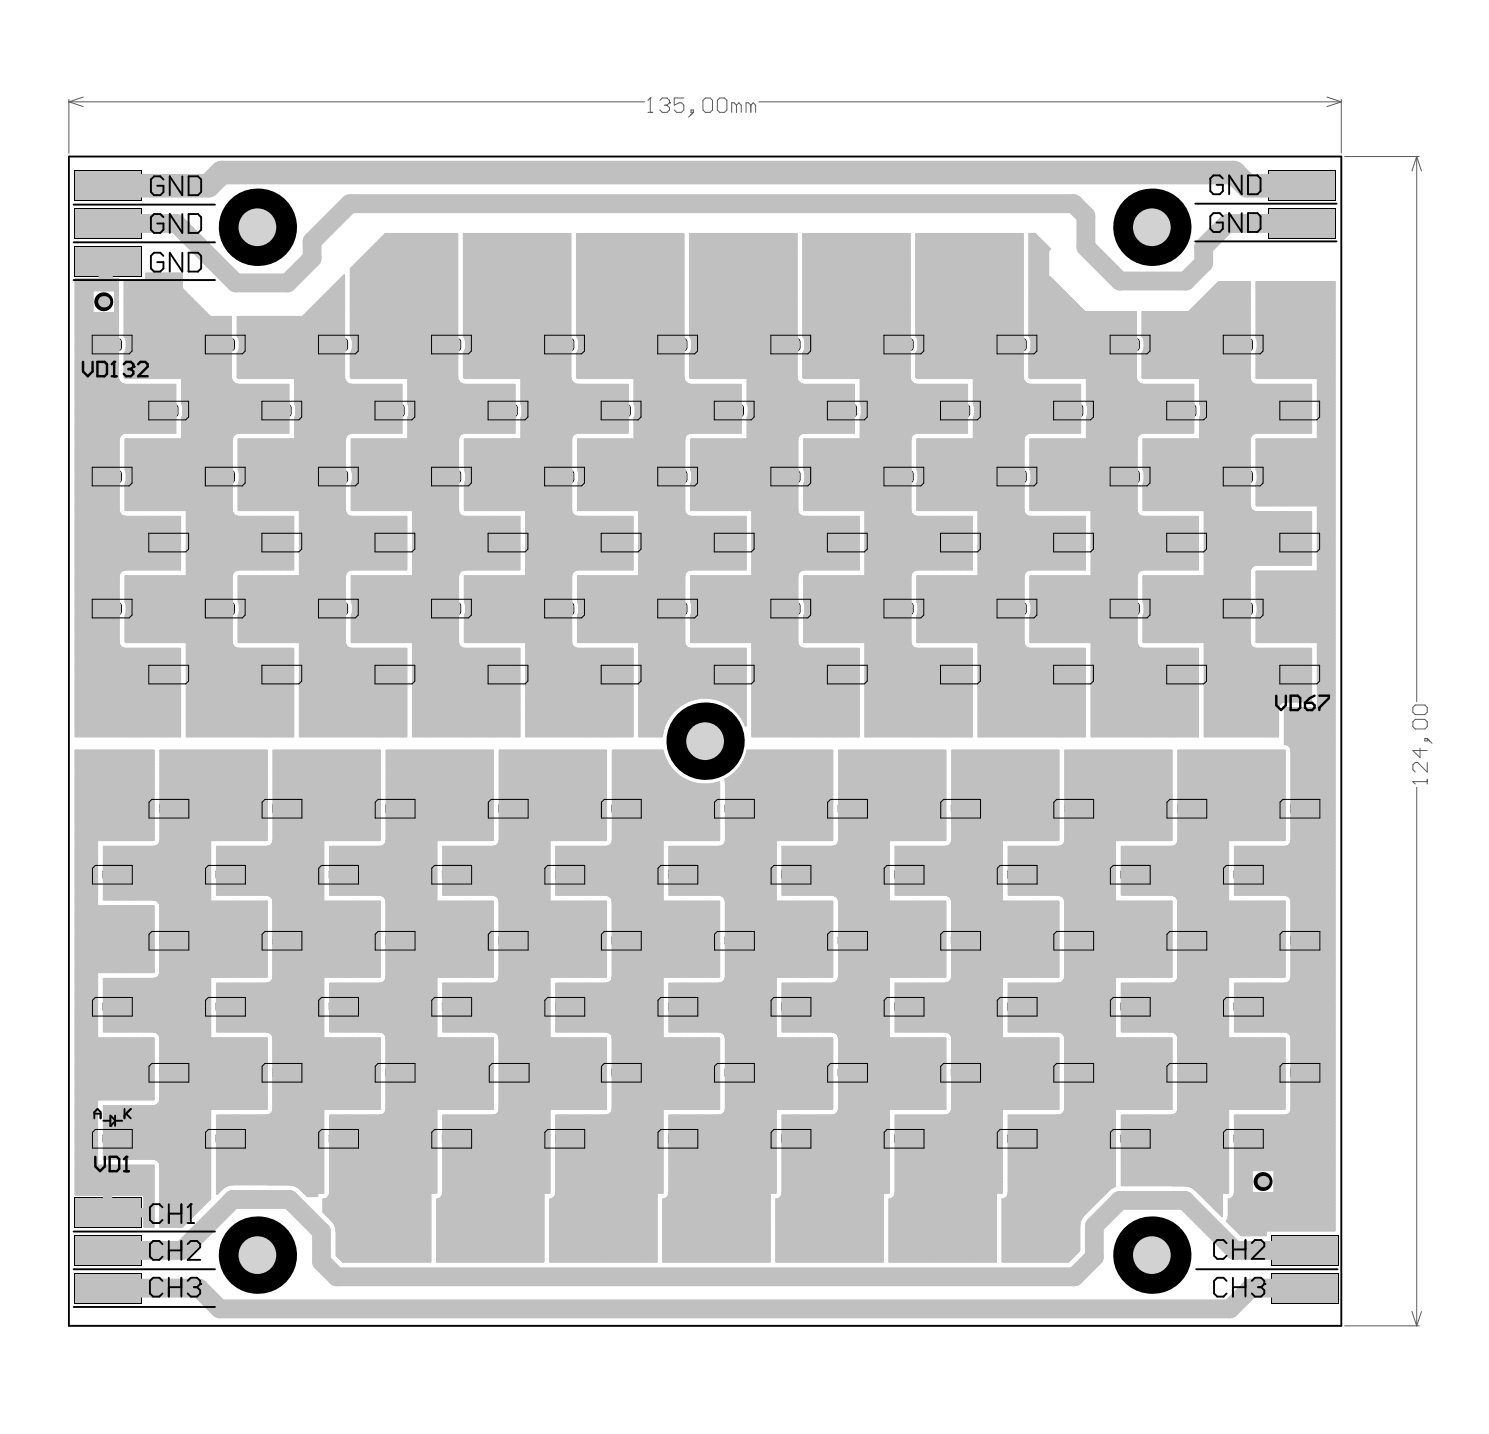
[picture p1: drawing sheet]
<svg xmlns="http://www.w3.org/2000/svg" width="525mm" height="506mm" viewBox="0 0 525 506" stroke-linecap="round" stroke-linejoin="round" font-family="sans-serif">
<g fill="#000">
<circle cx="36.6" cy="106.5" r="3.4"/>
<circle cx="445.6" cy="416.8" r="3.4"/>
<circle cx="90.8" cy="442.8" r="13.6"/>
</g>
<circle cx="90.8" cy="442.8" r="6.7" fill="#d2d2d2"/>
<circle cx="90.8" cy="80.2" r="13.6" fill="#000"/>
<circle cx="90.8" cy="80.2" r="6.7" fill="#d2d2d2"/>
<circle cx="406.4" cy="442.8" r="13.6" fill="#000"/>
<circle cx="406.3" cy="442.8" r="6.7" fill="#d2d2d2"/>
<circle cx="406.4" cy="80.2" r="13.6" fill="#000"/>
<circle cx="406.3" cy="80.2" r="6.7" fill="#d2d2d2"/>
<circle cx="248.7" cy="261.5" r="13.6" fill="#000"/>
<circle cx="248.7" cy="261.5" r="6.7" fill="#d2d2d2"/>
<g fill="#000">
<path d="M26 60.2h23.9v10.7h-23.9z" fill-rule="evenodd"/>
<path d="M26 73.5h23.9v10.7h-23.9z" fill-rule="evenodd"/>
<path d="M447.2 60.2h24v10.7h-24z" fill-rule="evenodd"/>
<path d="M447.2 73.5h24v10.7h-24z" fill-rule="evenodd"/>
<path d="M26 86.8h23.9v10.7h-23.9z" fill-rule="evenodd"/>
<path d="M29.6 117.9l.8-.7h.8l.8 .7v2.2l-.8 .7h-.8l-.8-.7z" fill-rule="evenodd"/>
<path d="M30.4 122.2h.8l.8 .7v2.2l-.8 .7h-.8l-.8-.7v-2.2z" fill-rule="evenodd"/>
<path d="M35.2 119.3h6.5l1.3 1.3v2l-1.3 1.3h-6.5l-1.3-1.3v-2z" fill-rule="evenodd"/>
<path d="M47.1 117.9l.8-.7h.9l.7 .7v2.2l-.7 .7h-.9l-.8-.7z" fill-rule="evenodd"/>
<path d="M47.9 122.2h.9l.7 .7v2.2l-.7 .7h-.9l-.8-.7v-2.2z" fill-rule="evenodd"/>
<path d="M69.5 117.9l.8-.7h.8l.8 .7v2.2l-.8 .7h-.8l-.8-.7z" fill-rule="evenodd"/>
<path d="M70.3 122.2h.8l.8 .7v2.2l-.8 .7h-.8l-.8-.7v-2.2z" fill-rule="evenodd"/>
<path d="M75.1 119.3h6.5l1.3 1.3v2l-1.3 1.3h-6.5l-1.3-1.3v-2z" fill-rule="evenodd"/>
<path d="M87 117.9l.8-.7h.9l.7 .7v2.2l-.7 .7h-.9l-.8-.7z" fill-rule="evenodd"/>
<path d="M87.8 122.2h.9l.7 .7v2.2l-.7 .7h-.9l-.8-.7v-2.2z" fill-rule="evenodd"/>
<path d="M109.4 117.9l.8-.7h.8l.8 .7v2.2l-.8 .7h-.8l-.8-.7z" fill-rule="evenodd"/>
<path d="M110.2 122.2h.8l.8 .7v2.2l-.8 .7h-.8l-.8-.7v-2.2z" fill-rule="evenodd"/>
<path d="M115 119.3h6.5l1.3 1.3v2l-1.3 1.3h-6.5l-1.3-1.3v-2z" fill-rule="evenodd"/>
<path d="M126.9 117.9l.8-.7h.9l.7 .7v2.2l-.7 .7h-.9l-.8-.7z" fill-rule="evenodd"/>
<path d="M127.7 122.2h.9l.7 .7v2.2l-.7 .7h-.9l-.8-.7v-2.2z" fill-rule="evenodd"/>
<path d="M149.3 117.9l.8-.7h.8l.8 .7v2.2l-.8 .7h-.8l-.8-.7z" fill-rule="evenodd"/>
<path d="M150.1 122.2h.8l.8 .7v2.2l-.8 .7h-.8l-.8-.7v-2.2z" fill-rule="evenodd"/>
<path d="M153.6 120.6l1.3-1.3h6.5l1.3 1.3v2l-1.3 1.3h-6.5l-1.3-1.3z" fill-rule="evenodd"/>
<path d="M166.8 117.9l.8-.7h.9l.7 .7v2.2l-.7 .7h-.9l-.8-.7z" fill-rule="evenodd"/>
<path d="M167.6 122.2h.9l.7 .7v2.2l-.7 .7h-.9l-.8-.7v-2.2z" fill-rule="evenodd"/>
<path d="M189.2 117.9l.8-.7h.8l.8 .7v2.2l-.8 .7h-.8l-.8-.7z" fill-rule="evenodd"/>
<path d="M190 122.2h.8l.8 .7v2.2l-.8 .7h-.8l-.8-.7v-2.2z" fill-rule="evenodd"/>
<path d="M193.5 120.6l1.3-1.3h6.5l1.3 1.3v2l-1.3 1.3h-6.5l-1.3-1.3z" fill-rule="evenodd"/>
<path d="M206.7 117.9l.8-.7h.9l.7 .7v2.2l-.7 .7h-.9l-.8-.7z" fill-rule="evenodd"/>
<path d="M207.5 122.2h.9l.7 .7v2.2l-.7 .7h-.9l-.8-.7v-2.2z" fill-rule="evenodd"/>
<path d="M229.1 117.9l.8-.7h.8l.8 .7v2.2l-.8 .7h-.8l-.8-.7z" fill-rule="evenodd"/>
<path d="M229.9 122.2h.8l.8 .7v2.2l-.8 .7h-.8l-.8-.7v-2.2z" fill-rule="evenodd"/>
<path d="M233.4 120.6l1.3-1.3h6.5l1.3 1.3v2l-1.3 1.3h-6.5l-1.3-1.3z" fill-rule="evenodd"/>
<path d="M246.6 117.9l.8-.7h.9l.7 .7v2.2l-.7 .7h-.9l-.8-.7z" fill-rule="evenodd"/>
<path d="M247.4 122.2h.9l.7 .7v2.2l-.7 .7h-.9l-.8-.7v-2.2z" fill-rule="evenodd"/>
<path d="M269.8 117.2h.8l.8 .7v2.2l-.8 .7h-.8l-.8-.7v-2.2z" fill-rule="evenodd"/>
<path d="M269.8 122.2h.8l.8 .7v2.2l-.8 .7h-.8l-.8-.7v-2.2z" fill-rule="evenodd"/>
<path d="M273.3 120.6l1.3-1.3h6.5l1.3 1.3v2l-1.3 1.3h-6.5l-1.3-1.3z" fill-rule="evenodd"/>
<path d="M286.5 117.9l.8-.7h.9l.7 .7v2.2l-.7 .7h-.9l-.8-.7z" fill-rule="evenodd"/>
<path d="M287.3 122.2h.9l.7 .7v2.2l-.7 .7h-.9l-.8-.7v-2.2z" fill-rule="evenodd"/>
<path d="M309.7 117.2h.8l.8 .7v2.2l-.8 .7h-.8l-.8-.7v-2.2z" fill-rule="evenodd"/>
<path d="M309.7 122.2h.8l.8 .7v2.2l-.8 .7h-.8l-.8-.7v-2.2z" fill-rule="evenodd"/>
<path d="M313.2 120.6l1.3-1.3h6.5l1.3 1.3v2l-1.3 1.3h-6.5l-1.3-1.3z" fill-rule="evenodd"/>
<path d="M326.4 117.9l.8-.7h.9l.7 .7v2.2l-.7 .7h-.9l-.8-.7z" fill-rule="evenodd"/>
<path d="M327.2 122.2h.9l.7 .7v2.2l-.7 .7h-.9l-.8-.7v-2.2z" fill-rule="evenodd"/>
<path d="M348.8 117.9l.8-.7h.8l.8 .7v2.2l-.8 .7h-.8l-.8-.7z" fill-rule="evenodd"/>
<path d="M349.6 122.2h.8l.8 .7v2.2l-.8 .7h-.8l-.8-.7v-2.2z" fill-rule="evenodd"/>
<path d="M354.4 119.3h6.5l1.3 1.3v2l-1.3 1.3h-6.5l-1.3-1.3v-2z" fill-rule="evenodd"/>
<path d="M366.3 117.9l.8-.7h.9l.7 .7v2.2l-.7 .7h-.9l-.8-.7z" fill-rule="evenodd"/>
<path d="M367.1 122.2h.9l.7 .7v2.2l-.7 .7h-.9l-.8-.7v-2.2z" fill-rule="evenodd"/>
<path d="M388.7 117.9l.8-.7h.8l.8 .7v2.2l-.8 .7h-.8l-.8-.7z" fill-rule="evenodd"/>
<path d="M389.5 122.2h.8l.8 .7v2.2l-.8 .7h-.8l-.8-.7v-2.2z" fill-rule="evenodd"/>
<path d="M394.3 119.3h6.5l1.3 1.3v2l-1.3 1.3h-6.5l-1.3-1.3v-2z" fill-rule="evenodd"/>
<path d="M406.2 117.9l.8-.7h.9l.7 .7v2.2l-.7 .7h-.9l-.8-.7z" fill-rule="evenodd"/>
<path d="M407 122.2h.9l.7 .7v2.2l-.7 .7h-.9l-.8-.7v-2.2z" fill-rule="evenodd"/>
<path d="M428.6 117.9l.8-.7h.8l.8 .7v2.2l-.8 .7h-.8l-.8-.7z" fill-rule="evenodd"/>
<path d="M429.4 122.2h.8l.8 .7v2.2l-.8 .7h-.8l-.8-.7v-2.2z" fill-rule="evenodd"/>
<path d="M434.2 119.3h6.5l1.3 1.3v2l-1.3 1.3h-6.5l-1.3-1.3v-2z" fill-rule="evenodd"/>
<path d="M446.9 117.2h.9l.7 .7v2.2l-.7 .7h-.9l-.8-.7v-2.2z" fill-rule="evenodd"/>
<path d="M446.9 122.2h.9l.7 .7v2.2l-.7 .7h-.9l-.8-.7v-2.2z" fill-rule="evenodd"/>
<path d="M50.3 145.5h.9l.7 .7v2.2l-.7 .7h-.9l-.8-.7v-2.2z" fill-rule="evenodd"/>
<path d="M49.5 141.2l.8-.7h.9l.7 .7v2.2l-.7 .7h-.9l-.8-.7z" fill-rule="evenodd"/>
<path d="M55.1 142.6h6.5l1.3 1.3v2l-1.3 1.3h-6.5l-1.3-1.3v-2z" fill-rule="evenodd"/>
<path d="M67.8 145.5h.9l.8 .7v2.2l-.8 .7h-.9l-.7-.7v-2.2z" fill-rule="evenodd"/>
<path d="M67.1 141.2l.7-.7h.9l.8 .7v2.2l-.8 .7h-.9l-.7-.7z" fill-rule="evenodd"/>
<path d="M90.2 145.5h.9l.7 .7v2.2l-.7 .7h-.9l-.8-.7v-2.2z" fill-rule="evenodd"/>
<path d="M89.4 141.2l.8-.7h.9l.7 .7v2.2l-.7 .7h-.9l-.8-.7z" fill-rule="evenodd"/>
<path d="M95 142.6h6.5l1.3 1.3v2l-1.3 1.3h-6.5l-1.3-1.3v-2z" fill-rule="evenodd"/>
<path d="M107.7 145.5h.9l.8 .7v2.2l-.8 .7h-.9l-.7-.7v-2.2z" fill-rule="evenodd"/>
<path d="M107 141.2l.7-.7h.9l.8 .7v2.2l-.8 .7h-.9l-.7-.7z" fill-rule="evenodd"/>
<path d="M130.1 145.5h.9l.7 .7v2.2l-.7 .7h-.9l-.8-.7v-2.2z" fill-rule="evenodd"/>
<path d="M129.3 141.2l.8-.7h.9l.7 .7v2.2l-.7 .7h-.9l-.8-.7z" fill-rule="evenodd"/>
<path d="M133.6 143.9l1.3-1.3h6.5l1.3 1.3v2l-1.3 1.3h-6.5l-1.3-1.3z" fill-rule="evenodd"/>
<path d="M147.6 145.5h.9l.8 .7v2.2l-.8 .7h-.9l-.7-.7v-2.2z" fill-rule="evenodd"/>
<path d="M146.9 141.2l.7-.7h.9l.8 .7v2.2l-.8 .7h-.9l-.7-.7z" fill-rule="evenodd"/>
<path d="M170 145.5h.9l.7 .7v2.2l-.7 .7h-.9l-.8-.7v-2.2z" fill-rule="evenodd"/>
<path d="M169.2 141.2l.8-.7h.9l.7 .7v2.2l-.7 .7h-.9l-.8-.7z" fill-rule="evenodd"/>
<path d="M173.5 143.9l1.3-1.3h6.5l1.3 1.3v2l-1.3 1.3h-6.5l-1.3-1.3z" fill-rule="evenodd"/>
<path d="M187.5 145.5h.9l.8 .7v2.2l-.8 .7h-.9l-.7-.7v-2.2z" fill-rule="evenodd"/>
<path d="M186.8 141.2l.7-.7h.9l.8 .7v2.2l-.8 .7h-.9l-.7-.7z" fill-rule="evenodd"/>
<path d="M209.9 145.5h.9l.7 .7v2.2l-.7 .7h-.9l-.8-.7v-2.2z" fill-rule="evenodd"/>
<path d="M209.9 140.5h.9l.7 .7v2.2l-.7 .7h-.9l-.8-.7v-2.2z" fill-rule="evenodd"/>
<path d="M213.4 143.9l1.3-1.3h6.5l1.3 1.3v2l-1.3 1.3h-6.5l-1.3-1.3z" fill-rule="evenodd"/>
<path d="M227.4 145.5h.9l.8 .7v2.2l-.8 .7h-.9l-.7-.7v-2.2z" fill-rule="evenodd"/>
<path d="M226.7 141.2l.7-.7h.9l.8 .7v2.2l-.8 .7h-.9l-.7-.7z" fill-rule="evenodd"/>
<path d="M249.8 145.5h.9l.7 .7v2.2l-.7 .7h-.9l-.8-.7v-2.2z" fill-rule="evenodd"/>
<path d="M249.8 140.5h.9l.7 .7v2.2l-.7 .7h-.9l-.8-.7v-2.2z" fill-rule="evenodd"/>
<path d="M253.3 143.9l1.3-1.3h6.5l1.3 1.3v2l-1.3 1.3h-6.5l-1.3-1.3z" fill-rule="evenodd"/>
<path d="M267.3 145.5h.9l.8 .7v2.2l-.8 .7h-.9l-.7-.7v-2.2z" fill-rule="evenodd"/>
<path d="M266.6 141.2l.7-.7h.9l.8 .7v2.2l-.8 .7h-.9l-.7-.7z" fill-rule="evenodd"/>
<path d="M289.7 145.5h.9l.7 .7v2.2l-.7 .7h-.9l-.8-.7v-2.2z" fill-rule="evenodd"/>
<path d="M288.9 141.2l.8-.7h.9l.7 .7v2.2l-.7 .7h-.9l-.8-.7z" fill-rule="evenodd"/>
<path d="M293.2 143.9l1.3-1.3h6.5l1.3 1.3v2l-1.3 1.3h-6.5l-1.3-1.3z" fill-rule="evenodd"/>
<path d="M307.2 145.5h.9l.8 .7v2.2l-.8 .7h-.9l-.7-.7v-2.2z" fill-rule="evenodd"/>
<path d="M306.5 141.2l.7-.7h.9l.8 .7v2.2l-.8 .7h-.9l-.7-.7z" fill-rule="evenodd"/>
<path d="M329.6 145.5h.9l.7 .7v2.2l-.7 .7h-.9l-.8-.7v-2.2z" fill-rule="evenodd"/>
<path d="M328.8 141.2l.8-.7h.9l.7 .7v2.2l-.7 .7h-.9l-.8-.7z" fill-rule="evenodd"/>
<path d="M334.4 142.6h6.5l1.4 1.3v2l-1.4 1.3h-6.5l-1.3-1.3v-2z" fill-rule="evenodd"/>
<path d="M347.1 145.5h.9l.8 .7v2.2l-.8 .7h-.9l-.7-.7v-2.2z" fill-rule="evenodd"/>
<path d="M346.4 141.2l.7-.7h.9l.8 .7v2.2l-.8 .7h-.9l-.7-.7z" fill-rule="evenodd"/>
<path d="M369.5 145.5h.9l.7 .7v2.2l-.7 .7h-.9l-.8-.7v-2.2z" fill-rule="evenodd"/>
<path d="M368.7 141.2l.8-.7h.9l.7 .7v2.2l-.7 .7h-.9l-.8-.7z" fill-rule="evenodd"/>
<path d="M374.3 142.6h6.5l1.4 1.3v2l-1.4 1.3h-6.5l-1.3-1.3v-2z" fill-rule="evenodd"/>
<path d="M387 145.5h.9l.8 .7v2.2l-.8 .7h-.9l-.7-.7v-2.2z" fill-rule="evenodd"/>
<path d="M387 140.5h.9l.8 .7v2.2l-.8 .7h-.9l-.7-.7v-2.2z" fill-rule="evenodd"/>
<path d="M409.4 145.5h.9l.7 .7v2.2l-.7 .7h-.9l-.8-.7v-2.2z" fill-rule="evenodd"/>
<path d="M408.6 141.2l.8-.7h.9l.7 .7v2.2l-.7 .7h-.9l-.8-.7z" fill-rule="evenodd"/>
<path d="M414.2 142.6h6.5l1.4 1.3v2l-1.4 1.3h-6.5l-1.3-1.3v-2z" fill-rule="evenodd"/>
<path d="M426.9 145.5h.9l.8 .7v2.2l-.8 .7h-.9l-.7-.7v-2.2z" fill-rule="evenodd"/>
<path d="M426.9 140.5h.9l.8 .7v2.2l-.8 .7h-.9l-.7-.7v-2.2z" fill-rule="evenodd"/>
<path d="M449.3 145.5h.9l.7 .7v2.2l-.7 .7h-.9l-.8-.7v-2.2z" fill-rule="evenodd"/>
<path d="M448.5 141.2l.8-.7h.9l.7 .7v2.2l-.7 .7h-.9l-.8-.7z" fill-rule="evenodd"/>
<path d="M454.1 142.6h6.5l1.4 1.3v2l-1.4 1.3h-6.5l-1.3-1.3v-2z" fill-rule="evenodd"/>
<path d="M466.9 145.5h.8l.8 .7v2.2l-.8 .7h-.8l-.8-.7v-2.2z" fill-rule="evenodd"/>
<path d="M466.1 141.2l.8-.7h.8l.8 .7v2.2l-.8 .7h-.8l-.8-.7z" fill-rule="evenodd"/>
<path d="M30.4 163.7h.8l.8 .8v2.1l-.8 .8h-.8l-.8-.8v-2.1z" fill-rule="evenodd"/>
<path d="M30.4 168.7h.8l.8 .8v2.1l-.8 .8h-.8l-.8-.8v-2.1z" fill-rule="evenodd"/>
<path d="M35.2 165.9h6.5l1.3 1.3v1.9l-1.3 1.4h-6.5l-1.3-1.4v-1.9z" fill-rule="evenodd"/>
<path d="M47.9 163.7h.9l.7 .8v2.1l-.7 .8h-.9l-.8-.8v-2.1z" fill-rule="evenodd"/>
<path d="M47.9 168.7h.9l.7 .8v2.1l-.7 .8h-.9l-.8-.8v-2.1z" fill-rule="evenodd"/>
<path d="M70.3 163.7h.8l.8 .8v2.1l-.8 .8h-.8l-.8-.8v-2.1z" fill-rule="evenodd"/>
<path d="M70.3 168.7h.8l.8 .8v2.1l-.8 .8h-.8l-.8-.8v-2.1z" fill-rule="evenodd"/>
<path d="M75.1 165.9h6.5l1.3 1.3v1.9l-1.3 1.4h-6.5l-1.3-1.4v-1.9z" fill-rule="evenodd"/>
<path d="M87.8 163.7h.9l.7 .8v2.1l-.7 .8h-.9l-.8-.8v-2.1z" fill-rule="evenodd"/>
<path d="M87.8 168.7h.9l.7 .8v2.1l-.7 .8h-.9l-.8-.8v-2.1z" fill-rule="evenodd"/>
<path d="M110.2 163.7h.8l.8 .8v2.1l-.8 .8h-.8l-.8-.8v-2.1z" fill-rule="evenodd"/>
<path d="M110.2 168.7h.8l.8 .8v2.1l-.8 .8h-.8l-.8-.8v-2.1z" fill-rule="evenodd"/>
<path d="M115 165.9h6.5l1.3 1.3v1.9l-1.3 1.4h-6.5l-1.3-1.4v-1.9z" fill-rule="evenodd"/>
<path d="M127.7 163.7h.9l.7 .8v2.1l-.7 .8h-.9l-.8-.8v-2.1z" fill-rule="evenodd"/>
<path d="M127.7 168.7h.9l.7 .8v2.1l-.7 .8h-.9l-.8-.8v-2.1z" fill-rule="evenodd"/>
<path d="M150.1 163.7h.8l.8 .8v2.1l-.8 .8h-.8l-.8-.8v-2.1z" fill-rule="evenodd"/>
<path d="M150.1 168.7h.8l.8 .8v2.1l-.8 .8h-.8l-.8-.8v-2.1z" fill-rule="evenodd"/>
<path d="M153.6 167.2l1.3-1.3h6.5l1.3 1.3v1.9l-1.3 1.4h-6.5l-1.3-1.4z" fill-rule="evenodd"/>
<path d="M167.6 163.7h.9l.7 .8v2.1l-.7 .8h-.9l-.8-.8v-2.1z" fill-rule="evenodd"/>
<path d="M167.6 168.7h.9l.7 .8v2.1l-.7 .8h-.9l-.8-.8v-2.1z" fill-rule="evenodd"/>
<path d="M190 163.7h.8l.8 .8v2.1l-.8 .8h-.8l-.8-.8v-2.1z" fill-rule="evenodd"/>
<path d="M190 168.7h.8l.8 .8v2.1l-.8 .8h-.8l-.8-.8v-2.1z" fill-rule="evenodd"/>
<path d="M193.5 167.2l1.3-1.3h6.5l1.3 1.3v1.9l-1.3 1.4h-6.5l-1.3-1.4z" fill-rule="evenodd"/>
<path d="M207.5 163.7h.9l.7 .8v2.1l-.7 .8h-.9l-.8-.8v-2.1z" fill-rule="evenodd"/>
<path d="M207.5 168.7h.9l.7 .8v2.1l-.7 .8h-.9l-.8-.8v-2.1z" fill-rule="evenodd"/>
<path d="M229.9 163.7h.8l.8 .8v2.1l-.8 .8h-.8l-.8-.8v-2.1z" fill-rule="evenodd"/>
<path d="M229.9 168.7h.8l.8 .8v2.1l-.8 .8h-.8l-.8-.8v-2.1z" fill-rule="evenodd"/>
<path d="M233.4 167.2l1.3-1.3h6.5l1.3 1.3v1.9l-1.3 1.4h-6.5l-1.3-1.4z" fill-rule="evenodd"/>
<path d="M247.4 163.7h.9l.7 .8v2.1l-.7 .8h-.9l-.8-.8v-2.1z" fill-rule="evenodd"/>
<path d="M247.4 168.7h.9l.7 .8v2.1l-.7 .8h-.9l-.8-.8v-2.1z" fill-rule="evenodd"/>
<path d="M269.8 163.7h.8l.8 .8v2.1l-.8 .8h-.8l-.8-.8v-2.1z" fill-rule="evenodd"/>
<path d="M269.8 168.7h.8l.8 .8v2.1l-.8 .8h-.8l-.8-.8v-2.1z" fill-rule="evenodd"/>
<path d="M273.3 167.2l1.3-1.3h6.5l1.3 1.3v1.9l-1.3 1.4h-6.5l-1.3-1.4z" fill-rule="evenodd"/>
<path d="M287.3 163.7h.9l.7 .8v2.1l-.7 .8h-.9l-.8-.8v-2.1z" fill-rule="evenodd"/>
<path d="M287.3 168.7h.9l.7 .8v2.1l-.7 .8h-.9l-.8-.8v-2.1z" fill-rule="evenodd"/>
<path d="M309.7 163.7h.8l.8 .8v2.1l-.8 .8h-.8l-.8-.8v-2.1z" fill-rule="evenodd"/>
<path d="M309.7 168.7h.8l.8 .8v2.1l-.8 .8h-.8l-.8-.8v-2.1z" fill-rule="evenodd"/>
<path d="M313.2 167.2l1.3-1.3h6.5l1.3 1.3v1.9l-1.3 1.4h-6.5l-1.3-1.4z" fill-rule="evenodd"/>
<path d="M327.2 163.7h.9l.7 .8v2.1l-.7 .8h-.9l-.8-.8v-2.1z" fill-rule="evenodd"/>
<path d="M327.2 168.7h.9l.7 .8v2.1l-.7 .8h-.9l-.8-.8v-2.1z" fill-rule="evenodd"/>
<path d="M349.6 163.7h.8l.8 .8v2.1l-.8 .8h-.8l-.8-.8v-2.1z" fill-rule="evenodd"/>
<path d="M349.6 168.7h.8l.8 .8v2.1l-.8 .8h-.8l-.8-.8v-2.1z" fill-rule="evenodd"/>
<path d="M354.4 165.9h6.5l1.3 1.3v1.9l-1.3 1.4h-6.5l-1.3-1.4v-1.9z" fill-rule="evenodd"/>
<path d="M367.1 163.7h.9l.7 .8v2.1l-.7 .8h-.9l-.8-.8v-2.1z" fill-rule="evenodd"/>
<path d="M367.1 168.7h.9l.7 .8v2.1l-.7 .8h-.9l-.8-.8v-2.1z" fill-rule="evenodd"/>
<path d="M389.5 163.7h.8l.8 .8v2.1l-.8 .8h-.8l-.8-.8v-2.1z" fill-rule="evenodd"/>
<path d="M389.5 168.7h.8l.8 .8v2.1l-.8 .8h-.8l-.8-.8v-2.1z" fill-rule="evenodd"/>
<path d="M394.3 165.9h6.5l1.3 1.3v1.9l-1.3 1.4h-6.5l-1.3-1.4v-1.9z" fill-rule="evenodd"/>
<path d="M407 163.7h.9l.7 .8v2.1l-.7 .8h-.9l-.8-.8v-2.1z" fill-rule="evenodd"/>
<path d="M407 168.7h.9l.7 .8v2.1l-.7 .8h-.9l-.8-.8v-2.1z" fill-rule="evenodd"/>
<path d="M429.4 163.7h.8l.8 .8v2.1l-.8 .8h-.8l-.8-.8v-2.1z" fill-rule="evenodd"/>
<path d="M429.4 168.7h.8l.8 .8v2.1l-.8 .8h-.8l-.8-.8v-2.1z" fill-rule="evenodd"/>
<path d="M434.2 165.9h6.5l1.3 1.3v1.9l-1.3 1.4h-6.5l-1.3-1.4v-1.9z" fill-rule="evenodd"/>
<path d="M446.9 163.7h.9l.7 .8v2.1l-.7 .8h-.9l-.8-.8v-2.1z" fill-rule="evenodd"/>
<path d="M446.9 168.7h.9l.7 .8v2.1l-.7 .8h-.9l-.8-.8v-2.1z" fill-rule="evenodd"/>
<path d="M50.3 192h.9l.7 .8v2.1l-.7 .8h-.9l-.8-.8v-2.1z" fill-rule="evenodd"/>
<path d="M50.3 187h.9l.7 .8v2.1l-.7 .8h-.9l-.8-.8v-2.1z" fill-rule="evenodd"/>
<path d="M55.1 189.1h6.5l1.3 1.4v1.9l-1.3 1.3h-6.5l-1.3-1.3v-1.9z" fill-rule="evenodd"/>
<path d="M67.8 192h.9l.8 .8v2.1l-.8 .8h-.9l-.7-.8v-2.1z" fill-rule="evenodd"/>
<path d="M67.8 187h.9l.8 .8v2.1l-.8 .8h-.9l-.7-.8v-2.1z" fill-rule="evenodd"/>
<path d="M90.2 192h.9l.7 .8v2.1l-.7 .8h-.9l-.8-.8v-2.1z" fill-rule="evenodd"/>
<path d="M90.2 187h.9l.7 .8v2.1l-.7 .8h-.9l-.8-.8v-2.1z" fill-rule="evenodd"/>
<path d="M95 189.1h6.5l1.3 1.4v1.9l-1.3 1.3h-6.5l-1.3-1.3v-1.9z" fill-rule="evenodd"/>
<path d="M107.7 192h.9l.8 .8v2.1l-.8 .8h-.9l-.7-.8v-2.1z" fill-rule="evenodd"/>
<path d="M107.7 187h.9l.8 .8v2.1l-.8 .8h-.9l-.7-.8v-2.1z" fill-rule="evenodd"/>
<path d="M130.1 192h.9l.7 .8v2.1l-.7 .8h-.9l-.8-.8v-2.1z" fill-rule="evenodd"/>
<path d="M130.1 187h.9l.7 .8v2.1l-.7 .8h-.9l-.8-.8v-2.1z" fill-rule="evenodd"/>
<path d="M133.6 190.5l1.3-1.4h6.5l1.3 1.4v1.9l-1.3 1.3h-6.5l-1.3-1.3z" fill-rule="evenodd"/>
<path d="M147.6 192h.9l.8 .8v2.1l-.8 .8h-.9l-.7-.8v-2.1z" fill-rule="evenodd"/>
<path d="M147.6 187h.9l.8 .8v2.1l-.8 .8h-.9l-.7-.8v-2.1z" fill-rule="evenodd"/>
<path d="M170 192h.9l.7 .8v2.1l-.7 .8h-.9l-.8-.8v-2.1z" fill-rule="evenodd"/>
<path d="M170 187h.9l.7 .8v2.1l-.7 .8h-.9l-.8-.8v-2.1z" fill-rule="evenodd"/>
<path d="M173.5 190.5l1.3-1.4h6.5l1.3 1.4v1.9l-1.3 1.3h-6.5l-1.3-1.3z" fill-rule="evenodd"/>
<path d="M187.5 192h.9l.8 .8v2.1l-.8 .8h-.9l-.7-.8v-2.1z" fill-rule="evenodd"/>
<path d="M187.5 187h.9l.8 .8v2.1l-.8 .8h-.9l-.7-.8v-2.1z" fill-rule="evenodd"/>
<path d="M209.9 192h.9l.7 .8v2.1l-.7 .8h-.9l-.8-.8v-2.1z" fill-rule="evenodd"/>
<path d="M209.9 187h.9l.7 .8v2.1l-.7 .8h-.9l-.8-.8v-2.1z" fill-rule="evenodd"/>
<path d="M213.4 190.5l1.3-1.4h6.5l1.3 1.4v1.9l-1.3 1.3h-6.5l-1.3-1.3z" fill-rule="evenodd"/>
<path d="M227.4 192h.9l.8 .8v2.1l-.8 .8h-.9l-.7-.8v-2.1z" fill-rule="evenodd"/>
<path d="M227.4 187h.9l.8 .8v2.1l-.8 .8h-.9l-.7-.8v-2.1z" fill-rule="evenodd"/>
<path d="M249.8 192h.9l.7 .8v2.1l-.7 .8h-.9l-.8-.8v-2.1z" fill-rule="evenodd"/>
<path d="M249.8 187h.9l.7 .8v2.1l-.7 .8h-.9l-.8-.8v-2.1z" fill-rule="evenodd"/>
<path d="M253.3 190.5l1.3-1.4h6.5l1.3 1.4v1.9l-1.3 1.3h-6.5l-1.3-1.3z" fill-rule="evenodd"/>
<path d="M267.3 192h.9l.8 .8v2.1l-.8 .8h-.9l-.7-.8v-2.1z" fill-rule="evenodd"/>
<path d="M267.3 187h.9l.8 .8v2.1l-.8 .8h-.9l-.7-.8v-2.1z" fill-rule="evenodd"/>
<path d="M289.7 192h.9l.7 .8v2.1l-.7 .8h-.9l-.8-.8v-2.1z" fill-rule="evenodd"/>
<path d="M289.7 187h.9l.7 .8v2.1l-.7 .8h-.9l-.8-.8v-2.1z" fill-rule="evenodd"/>
<path d="M293.2 190.5l1.3-1.4h6.5l1.3 1.4v1.9l-1.3 1.3h-6.5l-1.3-1.3z" fill-rule="evenodd"/>
<path d="M307.2 192h.9l.8 .8v2.1l-.8 .8h-.9l-.7-.8v-2.1z" fill-rule="evenodd"/>
<path d="M307.2 187h.9l.8 .8v2.1l-.8 .8h-.9l-.7-.8v-2.1z" fill-rule="evenodd"/>
<path d="M329.6 192h.9l.7 .8v2.1l-.7 .8h-.9l-.8-.8v-2.1z" fill-rule="evenodd"/>
<path d="M329.6 187h.9l.7 .8v2.1l-.7 .8h-.9l-.8-.8v-2.1z" fill-rule="evenodd"/>
<path d="M334.4 189.1h6.5l1.4 1.4v1.9l-1.4 1.3h-6.5l-1.3-1.3v-1.9z" fill-rule="evenodd"/>
<path d="M347.1 192h.9l.8 .8v2.1l-.8 .8h-.9l-.7-.8v-2.1z" fill-rule="evenodd"/>
<path d="M347.1 187h.9l.8 .8v2.1l-.8 .8h-.9l-.7-.8v-2.1z" fill-rule="evenodd"/>
<path d="M369.5 192h.9l.7 .8v2.1l-.7 .8h-.9l-.8-.8v-2.1z" fill-rule="evenodd"/>
<path d="M369.5 187h.9l.7 .8v2.1l-.7 .8h-.9l-.8-.8v-2.1z" fill-rule="evenodd"/>
<path d="M374.3 189.1h6.5l1.4 1.4v1.9l-1.4 1.3h-6.5l-1.3-1.3v-1.9z" fill-rule="evenodd"/>
<path d="M387 192h.9l.8 .8v2.1l-.8 .8h-.9l-.7-.8v-2.1z" fill-rule="evenodd"/>
<path d="M387 187h.9l.8 .8v2.1l-.8 .8h-.9l-.7-.8v-2.1z" fill-rule="evenodd"/>
<path d="M409.4 192h.9l.7 .8v2.1l-.7 .8h-.9l-.8-.8v-2.1z" fill-rule="evenodd"/>
<path d="M409.4 187h.9l.7 .8v2.1l-.7 .8h-.9l-.8-.8v-2.1z" fill-rule="evenodd"/>
<path d="M414.2 189.1h6.5l1.4 1.4v1.9l-1.4 1.3h-6.5l-1.3-1.3v-1.9z" fill-rule="evenodd"/>
<path d="M426.9 192h.9l.8 .8v2.1l-.8 .8h-.9l-.7-.8v-2.1z" fill-rule="evenodd"/>
<path d="M426.9 187h.9l.8 .8v2.1l-.8 .8h-.9l-.7-.8v-2.1z" fill-rule="evenodd"/>
<path d="M449.3 192h.9l.7 .8v2.1l-.7 .8h-.9l-.8-.8v-2.1z" fill-rule="evenodd"/>
<path d="M449.3 187h.9l.7 .8v2.1l-.7 .8h-.9l-.8-.8v-2.1z" fill-rule="evenodd"/>
<path d="M454.1 189.1h6.5l1.4 1.4v1.9l-1.4 1.3h-6.5l-1.3-1.3v-1.9z" fill-rule="evenodd"/>
<path d="M466.9 192h.8l.8 .8v2.1l-.8 .8h-.8l-.8-.8v-2.1z" fill-rule="evenodd"/>
<path d="M466.9 187h.8l.8 .8v2.1l-.8 .8h-.8l-.8-.8v-2.1z" fill-rule="evenodd"/>
<path d="M30.4 210.3h.8l.8 .8v2.1l-.8 .8h-.8l-.8-.8v-2.1z" fill-rule="evenodd"/>
<path d="M30.4 215.3h.8l.8 .8v2.1l-.8 .8h-.8l-.8-.8v-2.1z" fill-rule="evenodd"/>
<path d="M35.2 212.4h6.5l1.3 1.4v1.9l-1.3 1.3h-6.5l-1.3-1.3v-1.9z" fill-rule="evenodd"/>
<path d="M47.9 210.3h.9l.7 .8v2.1l-.7 .8h-.9l-.8-.8v-2.1z" fill-rule="evenodd"/>
<path d="M47.9 215.3h.9l.7 .8v2.1l-.7 .8h-.9l-.8-.8v-2.1z" fill-rule="evenodd"/>
<path d="M70.3 210.3h.8l.8 .8v2.1l-.8 .8h-.8l-.8-.8v-2.1z" fill-rule="evenodd"/>
<path d="M70.3 215.3h.8l.8 .8v2.1l-.8 .8h-.8l-.8-.8v-2.1z" fill-rule="evenodd"/>
<path d="M75.1 212.4h6.5l1.3 1.4v1.9l-1.3 1.3h-6.5l-1.3-1.3v-1.9z" fill-rule="evenodd"/>
<path d="M87.8 210.3h.9l.7 .8v2.1l-.7 .8h-.9l-.8-.8v-2.1z" fill-rule="evenodd"/>
<path d="M87.8 215.3h.9l.7 .8v2.1l-.7 .8h-.9l-.8-.8v-2.1z" fill-rule="evenodd"/>
<path d="M110.2 210.3h.8l.8 .8v2.1l-.8 .8h-.8l-.8-.8v-2.1z" fill-rule="evenodd"/>
<path d="M110.2 215.3h.8l.8 .8v2.1l-.8 .8h-.8l-.8-.8v-2.1z" fill-rule="evenodd"/>
<path d="M115 212.4h6.5l1.3 1.4v1.9l-1.3 1.3h-6.5l-1.3-1.3v-1.9z" fill-rule="evenodd"/>
<path d="M127.7 210.3h.9l.7 .8v2.1l-.7 .8h-.9l-.8-.8v-2.1z" fill-rule="evenodd"/>
<path d="M127.7 215.3h.9l.7 .8v2.1l-.7 .8h-.9l-.8-.8v-2.1z" fill-rule="evenodd"/>
<path d="M150.1 210.3h.8l.8 .8v2.1l-.8 .8h-.8l-.8-.8v-2.1z" fill-rule="evenodd"/>
<path d="M150.1 215.3h.8l.8 .8v2.1l-.8 .8h-.8l-.8-.8v-2.1z" fill-rule="evenodd"/>
<path d="M153.6 213.8l1.3-1.4h6.5l1.3 1.4v1.9l-1.3 1.3h-6.5l-1.3-1.3z" fill-rule="evenodd"/>
<path d="M167.6 210.3h.9l.7 .8v2.1l-.7 .8h-.9l-.8-.8v-2.1z" fill-rule="evenodd"/>
<path d="M167.6 215.3h.9l.7 .8v2.1l-.7 .8h-.9l-.8-.8v-2.1z" fill-rule="evenodd"/>
<path d="M190 210.3h.8l.8 .8v2.1l-.8 .8h-.8l-.8-.8v-2.1z" fill-rule="evenodd"/>
<path d="M190 215.3h.8l.8 .8v2.1l-.8 .8h-.8l-.8-.8v-2.1z" fill-rule="evenodd"/>
<path d="M193.5 213.8l1.3-1.4h6.5l1.3 1.4v1.9l-1.3 1.3h-6.5l-1.3-1.3z" fill-rule="evenodd"/>
<path d="M207.5 210.3h.9l.7 .8v2.1l-.7 .8h-.9l-.8-.8v-2.1z" fill-rule="evenodd"/>
<path d="M207.5 215.3h.9l.7 .8v2.1l-.7 .8h-.9l-.8-.8v-2.1z" fill-rule="evenodd"/>
<path d="M229.9 210.3h.8l.8 .8v2.1l-.8 .8h-.8l-.8-.8v-2.1z" fill-rule="evenodd"/>
<path d="M229.9 215.3h.8l.8 .8v2.1l-.8 .8h-.8l-.8-.8v-2.1z" fill-rule="evenodd"/>
<path d="M233.4 213.8l1.3-1.4h6.5l1.3 1.4v1.9l-1.3 1.3h-6.5l-1.3-1.3z" fill-rule="evenodd"/>
<path d="M247.4 210.3h.9l.7 .8v2.1l-.7 .8h-.9l-.8-.8v-2.1z" fill-rule="evenodd"/>
<path d="M247.4 215.3h.9l.7 .8v2.1l-.7 .8h-.9l-.8-.8v-2.1z" fill-rule="evenodd"/>
<path d="M269.8 210.3h.8l.8 .8v2.1l-.8 .8h-.8l-.8-.8v-2.1z" fill-rule="evenodd"/>
<path d="M269.8 215.3h.8l.8 .8v2.1l-.8 .8h-.8l-.8-.8v-2.1z" fill-rule="evenodd"/>
<path d="M273.3 213.8l1.3-1.4h6.5l1.3 1.4v1.9l-1.3 1.3h-6.5l-1.3-1.3z" fill-rule="evenodd"/>
<path d="M287.3 210.3h.9l.7 .8v2.1l-.7 .8h-.9l-.8-.8v-2.1z" fill-rule="evenodd"/>
<path d="M287.3 215.3h.9l.7 .8v2.1l-.7 .8h-.9l-.8-.8v-2.1z" fill-rule="evenodd"/>
<path d="M309.7 210.3h.8l.8 .8v2.1l-.8 .8h-.8l-.8-.8v-2.1z" fill-rule="evenodd"/>
<path d="M309.7 215.3h.8l.8 .8v2.1l-.8 .8h-.8l-.8-.8v-2.1z" fill-rule="evenodd"/>
<path d="M313.2 213.8l1.3-1.4h6.5l1.3 1.4v1.9l-1.3 1.3h-6.5l-1.3-1.3z" fill-rule="evenodd"/>
<path d="M327.2 210.3h.9l.7 .8v2.1l-.7 .8h-.9l-.8-.8v-2.1z" fill-rule="evenodd"/>
<path d="M327.2 215.3h.9l.7 .8v2.1l-.7 .8h-.9l-.8-.8v-2.1z" fill-rule="evenodd"/>
<path d="M349.6 210.3h.8l.8 .8v2.1l-.8 .8h-.8l-.8-.8v-2.1z" fill-rule="evenodd"/>
<path d="M349.6 215.3h.8l.8 .8v2.1l-.8 .8h-.8l-.8-.8v-2.1z" fill-rule="evenodd"/>
<path d="M354.4 212.4h6.5l1.3 1.4v1.9l-1.3 1.3h-6.5l-1.3-1.3v-1.9z" fill-rule="evenodd"/>
<path d="M367.1 210.3h.9l.7 .8v2.1l-.7 .8h-.9l-.8-.8v-2.1z" fill-rule="evenodd"/>
<path d="M367.1 215.3h.9l.7 .8v2.1l-.7 .8h-.9l-.8-.8v-2.1z" fill-rule="evenodd"/>
<path d="M389.5 210.3h.8l.8 .8v2.1l-.8 .8h-.8l-.8-.8v-2.1z" fill-rule="evenodd"/>
<path d="M389.5 215.3h.8l.8 .8v2.1l-.8 .8h-.8l-.8-.8v-2.1z" fill-rule="evenodd"/>
<path d="M394.3 212.4h6.5l1.3 1.4v1.9l-1.3 1.3h-6.5l-1.3-1.3v-1.9z" fill-rule="evenodd"/>
<path d="M407 210.3h.9l.7 .8v2.1l-.7 .8h-.9l-.8-.8v-2.1z" fill-rule="evenodd"/>
<path d="M407 215.3h.9l.7 .8v2.1l-.7 .8h-.9l-.8-.8v-2.1z" fill-rule="evenodd"/>
<path d="M429.4 210.3h.8l.8 .8v2.1l-.8 .8h-.8l-.8-.8v-2.1z" fill-rule="evenodd"/>
<path d="M429.4 215.3h.8l.8 .8v2.1l-.8 .8h-.8l-.8-.8v-2.1z" fill-rule="evenodd"/>
<path d="M434.2 212.4h6.5l1.3 1.4v1.9l-1.3 1.3h-6.5l-1.3-1.3v-1.9z" fill-rule="evenodd"/>
<path d="M446.9 210.3h.9l.7 .8v2.1l-.7 .8h-.9l-.8-.8v-2.1z" fill-rule="evenodd"/>
<path d="M446.9 215.3h.9l.7 .8v2.1l-.7 .8h-.9l-.8-.8v-2.1z" fill-rule="evenodd"/>
<path d="M50.3 233.6h.9l.7 .8v2.1l-.7 .8h-.9l-.8-.8v-2.1z" fill-rule="evenodd"/>
<path d="M55.1 235.7h6.5l1.3 1.3v2l-1.3 1.3h-6.5l-1.3-1.3v-2z" fill-rule="evenodd"/>
<path d="M67.8 233.6h.9l.8 .8v2.1l-.8 .8h-.9l-.7-.8v-2.1z" fill-rule="evenodd"/>
<path d="M90.2 233.6h.9l.7 .8v2.1l-.7 .8h-.9l-.8-.8v-2.1z" fill-rule="evenodd"/>
<path d="M95 235.7h6.5l1.3 1.3v2l-1.3 1.3h-6.5l-1.3-1.3v-2z" fill-rule="evenodd"/>
<path d="M107.7 233.6h.9l.8 .8v2.1l-.8 .8h-.9l-.7-.8v-2.1z" fill-rule="evenodd"/>
<path d="M130.1 233.6h.9l.7 .8v2.1l-.7 .8h-.9l-.8-.8v-2.1z" fill-rule="evenodd"/>
<path d="M133.6 237l1.3-1.3h6.5l1.3 1.3v2l-1.3 1.3h-6.5l-1.3-1.3z" fill-rule="evenodd"/>
<path d="M147.6 233.6h.9l.8 .8v2.1l-.8 .8h-.9l-.7-.8v-2.1z" fill-rule="evenodd"/>
<path d="M170 233.6h.9l.7 .8v2.1l-.7 .8h-.9l-.8-.8v-2.1z" fill-rule="evenodd"/>
<path d="M173.5 237l1.3-1.3h6.5l1.3 1.3v2l-1.3 1.3h-6.5l-1.3-1.3z" fill-rule="evenodd"/>
<path d="M187.5 233.6h.9l.8 .8v2.1l-.8 .8h-.9l-.7-.8v-2.1z" fill-rule="evenodd"/>
<path d="M209.9 233.6h.9l.7 .8v2.1l-.7 .8h-.9l-.8-.8v-2.1z" fill-rule="evenodd"/>
<path d="M213.4 237l1.3-1.3h6.5l1.3 1.3v2l-1.3 1.3h-6.5l-1.3-1.3z" fill-rule="evenodd"/>
<path d="M227.4 233.6h.9l.8 .8v2.1l-.8 .8h-.9l-.7-.8v-2.1z" fill-rule="evenodd"/>
<path d="M249.8 233.6h.9l.7 .8v2.1l-.7 .8h-.9l-.8-.8v-2.1z" fill-rule="evenodd"/>
<path d="M253.3 237l1.3-1.3h6.5l1.3 1.3v2l-1.3 1.3h-6.5l-1.3-1.3z" fill-rule="evenodd"/>
<path d="M267.3 233.6h.9l.8 .8v2.1l-.8 .8h-.9l-.7-.8v-2.1z" fill-rule="evenodd"/>
<path d="M289.7 233.6h.9l.7 .8v2.1l-.7 .8h-.9l-.8-.8v-2.1z" fill-rule="evenodd"/>
<path d="M293.2 237l1.3-1.3h6.5l1.3 1.3v2l-1.3 1.3h-6.5l-1.3-1.3z" fill-rule="evenodd"/>
<path d="M307.2 233.6h.9l.8 .8v2.1l-.8 .8h-.9l-.7-.8v-2.1z" fill-rule="evenodd"/>
<path d="M329.6 233.6h.9l.7 .8v2.1l-.7 .8h-.9l-.8-.8v-2.1z" fill-rule="evenodd"/>
<path d="M334.4 235.7h6.5l1.4 1.3v2l-1.4 1.3h-6.5l-1.3-1.3v-2z" fill-rule="evenodd"/>
<path d="M347.1 233.6h.9l.8 .8v2.1l-.8 .8h-.9l-.7-.8v-2.1z" fill-rule="evenodd"/>
<path d="M369.5 233.6h.9l.7 .8v2.1l-.7 .8h-.9l-.8-.8v-2.1z" fill-rule="evenodd"/>
<path d="M374.3 235.7h6.5l1.4 1.3v2l-1.4 1.3h-6.5l-1.3-1.3v-2z" fill-rule="evenodd"/>
<path d="M387 233.6h.9l.8 .8v2.1l-.8 .8h-.9l-.7-.8v-2.1z" fill-rule="evenodd"/>
<path d="M409.4 233.6h.9l.7 .8v2.1l-.7 .8h-.9l-.8-.8v-2.1z" fill-rule="evenodd"/>
<path d="M414.2 235.7h6.5l1.4 1.3v2l-1.4 1.3h-6.5l-1.3-1.3v-2z" fill-rule="evenodd"/>
<path d="M426.9 233.6h.9l.8 .8v2.1l-.8 .8h-.9l-.7-.8v-2.1z" fill-rule="evenodd"/>
<path d="M449.3 233.6h.9l.7 .8v2.1l-.7 .8h-.9l-.8-.8v-2.1z" fill-rule="evenodd"/>
<path d="M454.1 235.7h6.5l1.4 1.3v2l-1.4 1.3h-6.5l-1.3-1.3v-2z" fill-rule="evenodd"/>
<path d="M466.9 233.6h.8l.8 .8v2.1l-.8 .8h-.8l-.8-.8v-2.1z" fill-rule="evenodd"/>
<path d="M49.5 239.4l.8-.8h.9l.7 .8v2.1l-.7 .8h-.9l-.8-.8z" fill-rule="evenodd"/>
<path d="M67.1 239.4l.7-.8h.9l.8 .8v2.1l-.8 .8h-.9l-.7-.8z" fill-rule="evenodd"/>
<path d="M89.4 239.4l.8-.8h.9l.7 .8v2.1l-.7 .8h-.9l-.8-.8z" fill-rule="evenodd"/>
<path d="M107 239.4l.7-.8h.9l.8 .8v2.1l-.8 .8h-.9l-.7-.8z" fill-rule="evenodd"/>
<path d="M129.3 239.4l.8-.8h.9l.7 .8v2.1l-.7 .8h-.9l-.8-.8z" fill-rule="evenodd"/>
<path d="M146.9 239.4l.7-.8h.9l.8 .8v2.1l-.8 .8h-.9l-.7-.8z" fill-rule="evenodd"/>
<path d="M169.2 239.4l.8-.8h.9l.7 .8v2.1l-.7 .8h-.9l-.8-.8z" fill-rule="evenodd"/>
<path d="M186.8 239.4l.7-.8h.9l.8 .8v2.1l-.8 .8h-.9l-.7-.8z" fill-rule="evenodd"/>
<path d="M209.9 238.6h.9l.7 .8v2.1l-.7 .8h-.9l-.8-.8v-2.1z" fill-rule="evenodd"/>
<path d="M226.7 239.4l.7-.8h.9l.8 .8v2.1l-.8 .8h-.9l-.7-.8z" fill-rule="evenodd"/>
<path d="M249.8 238.6h.9l.7 .8v2.1l-.7 .8h-.9l-.8-.8v-2.1z" fill-rule="evenodd"/>
<path d="M266.6 239.4l.7-.8h.9l.8 .8v2.1l-.8 .8h-.9l-.7-.8z" fill-rule="evenodd"/>
<path d="M289.7 238.6h.9l.7 .8v2.1l-.7 .8h-.9l-.8-.8v-2.1z" fill-rule="evenodd"/>
<path d="M307.2 238.6h.9l.8 .8v2.1l-.8 .8h-.9l-.7-.8v-2.1z" fill-rule="evenodd"/>
<path d="M329.6 238.6h.9l.7 .8v2.1l-.7 .8h-.9l-.8-.8v-2.1z" fill-rule="evenodd"/>
<path d="M347.1 238.6h.9l.8 .8v2.1l-.8 .8h-.9l-.7-.8v-2.1z" fill-rule="evenodd"/>
<path d="M369.5 238.6h.9l.7 .8v2.1l-.7 .8h-.9l-.8-.8v-2.1z" fill-rule="evenodd"/>
<path d="M387 238.6h.9l.8 .8v2.1l-.8 .8h-.9l-.7-.8v-2.1z" fill-rule="evenodd"/>
<path d="M409.4 238.6h.9l.7 .8v2.1l-.7 .8h-.9l-.8-.8v-2.1z" fill-rule="evenodd"/>
<path d="M426.9 238.6h.9l.8 .8v2.1l-.8 .8h-.9l-.7-.8v-2.1z" fill-rule="evenodd"/>
<path d="M449.3 238.6h.9l.7 .8v2.1l-.7 .8h-.9l-.8-.8v-2.1z" fill-rule="evenodd"/>
<path d="M466.9 238.6h.8l.8 .8v2.1l-.8 .8h-.8l-.8-.8v-2.1z" fill-rule="evenodd"/>
<path d="M50.4 281h.9l.7 .8v2.1l-.7 .8h-.9l-.8-.8v-2.1z" fill-rule="evenodd"/>
<path d="M50.4 286h.9l.7 .8v2.1l-.7 .8h-.9l-.8-.8v-2.1z" fill-rule="evenodd"/>
<path d="M57.5 283h6.5l1.3 1.3v1.9l-1.3 1.4h-6.5l-1.3-1.4v-1.9z" fill-rule="evenodd"/>
<path d="M67.9 281h.9l.8 .8v2.1l-.8 .8h-.9l-.7-.8v-2.1z" fill-rule="evenodd"/>
<path d="M67.9 286h.9l.8 .8v2.1l-.8 .8h-.9l-.7-.8v-2.1z" fill-rule="evenodd"/>
<path d="M90.3 281h.9l.7 .8v2.1l-.7 .8h-.9l-.8-.8v-2.1z" fill-rule="evenodd"/>
<path d="M90.3 286h.9l.7 .8v2.1l-.7 .8h-.9l-.8-.8v-2.1z" fill-rule="evenodd"/>
<path d="M97.4 283h6.5l1.3 1.3v1.9l-1.3 1.4h-6.5l-1.3-1.4v-1.9z" fill-rule="evenodd"/>
<path d="M107.8 281h.9l.8 .8v2.1l-.8 .8h-.9l-.7-.8v-2.1z" fill-rule="evenodd"/>
<path d="M107.8 286h.9l.8 .8v2.1l-.8 .8h-.9l-.7-.8v-2.1z" fill-rule="evenodd"/>
<path d="M130.2 281h.9l.7 .8v2.1l-.7 .8h-.9l-.8-.8v-2.1z" fill-rule="evenodd"/>
<path d="M130.2 286h.9l.7 .8v2.1l-.7 .8h-.9l-.8-.8v-2.1z" fill-rule="evenodd"/>
<path d="M137.3 283h6.5l1.3 1.3v1.9l-1.3 1.4h-6.5l-1.3-1.4v-1.9z" fill-rule="evenodd"/>
<path d="M147.7 281h.9l.8 .8v2.1l-.8 .8h-.9l-.7-.8v-2.1z" fill-rule="evenodd"/>
<path d="M147.7 286h.9l.8 .8v2.1l-.8 .8h-.9l-.7-.8v-2.1z" fill-rule="evenodd"/>
<path d="M170.1 281h.9l.7 .8v2.1l-.7 .8h-.9l-.8-.8v-2.1z" fill-rule="evenodd"/>
<path d="M170.1 286h.9l.7 .8v2.1l-.7 .8h-.9l-.8-.8v-2.1z" fill-rule="evenodd"/>
<path d="M177.2 283h6.5l1.3 1.3v1.9l-1.3 1.4h-6.5l-1.3-1.4v-1.9z" fill-rule="evenodd"/>
<path d="M187.6 281h.9l.8 .8v2.1l-.8 .8h-.9l-.7-.8v-2.1z" fill-rule="evenodd"/>
<path d="M187.6 286h.9l.8 .8v2.1l-.8 .8h-.9l-.7-.8v-2.1z" fill-rule="evenodd"/>
<path d="M210 281h.9l.7 .8v2.1l-.7 .8h-.9l-.8-.8v-2.1z" fill-rule="evenodd"/>
<path d="M210 286h.9l.7 .8v2.1l-.7 .8h-.9l-.8-.8v-2.1z" fill-rule="evenodd"/>
<path d="M217.1 283h6.5l1.3 1.3v1.9l-1.3 1.4h-6.5l-1.3-1.4v-1.9z" fill-rule="evenodd"/>
<path d="M227.5 281h.9l.8 .8v2.1l-.8 .8h-.9l-.7-.8v-2.1z" fill-rule="evenodd"/>
<path d="M227.5 286h.9l.8 .8v2.1l-.8 .8h-.9l-.7-.8v-2.1z" fill-rule="evenodd"/>
<path d="M249.9 281h.9l.7 .8v2.1l-.7 .8h-.9l-.8-.8v-2.1z" fill-rule="evenodd"/>
<path d="M249.9 286h.9l.7 .8v2.1l-.7 .8h-.9l-.8-.8v-2.1z" fill-rule="evenodd"/>
<path d="M255.7 284.3l1.3-1.3h6.5l1.3 1.3v1.9l-1.3 1.4h-6.5l-1.3-1.4z" fill-rule="evenodd"/>
<path d="M267.4 281h.9l.8 .8v2.1l-.8 .8h-.9l-.7-.8v-2.1z" fill-rule="evenodd"/>
<path d="M267.4 286h.9l.8 .8v2.1l-.8 .8h-.9l-.7-.8v-2.1z" fill-rule="evenodd"/>
<path d="M289.8 281h.9l.7 .8v2.1l-.7 .8h-.9l-.8-.8v-2.1z" fill-rule="evenodd"/>
<path d="M289.8 286h.9l.7 .8v2.1l-.7 .8h-.9l-.8-.8v-2.1z" fill-rule="evenodd"/>
<path d="M296.9 283h6.5l1.3 1.3v1.9l-1.3 1.4h-6.5l-1.3-1.4v-1.9z" fill-rule="evenodd"/>
<path d="M307.3 281h.9l.8 .8v2.1l-.8 .8h-.9l-.7-.8v-2.1z" fill-rule="evenodd"/>
<path d="M307.3 286h.9l.8 .8v2.1l-.8 .8h-.9l-.7-.8v-2.1z" fill-rule="evenodd"/>
<path d="M329.7 281h.9l.7 .8v2.1l-.7 .8h-.9l-.8-.8v-2.1z" fill-rule="evenodd"/>
<path d="M329.7 286h.9l.7 .8v2.1l-.7 .8h-.9l-.8-.8v-2.1z" fill-rule="evenodd"/>
<path d="M336.8 283h6.5l1.3 1.3v1.9l-1.3 1.4h-6.5l-1.3-1.4v-1.9z" fill-rule="evenodd"/>
<path d="M347.2 281h.9l.8 .8v2.1l-.8 .8h-.9l-.7-.8v-2.1z" fill-rule="evenodd"/>
<path d="M347.2 286h.9l.8 .8v2.1l-.8 .8h-.9l-.7-.8v-2.1z" fill-rule="evenodd"/>
<path d="M369.6 281h.9l.7 .8v2.1l-.7 .8h-.9l-.8-.8v-2.1z" fill-rule="evenodd"/>
<path d="M369.6 286h.9l.7 .8v2.1l-.7 .8h-.9l-.8-.8v-2.1z" fill-rule="evenodd"/>
<path d="M376.7 283h6.5l1.3 1.3v1.9l-1.3 1.4h-6.5l-1.3-1.4v-1.9z" fill-rule="evenodd"/>
<path d="M387.1 281h.9l.8 .8v2.1l-.8 .8h-.9l-.7-.8v-2.1z" fill-rule="evenodd"/>
<path d="M387.1 286h.9l.8 .8v2.1l-.8 .8h-.9l-.7-.8v-2.1z" fill-rule="evenodd"/>
<path d="M409.5 281h.9l.7 .8v2.1l-.7 .8h-.9l-.8-.8v-2.1z" fill-rule="evenodd"/>
<path d="M409.5 286h.9l.7 .8v2.1l-.7 .8h-.9l-.8-.8v-2.1z" fill-rule="evenodd"/>
<path d="M416.6 283h6.5l1.3 1.3v1.9l-1.3 1.4h-6.5l-1.3-1.4v-1.9z" fill-rule="evenodd"/>
<path d="M427 281h.9l.8 .8v2.1l-.8 .8h-.9l-.7-.8v-2.1z" fill-rule="evenodd"/>
<path d="M427 286h.9l.8 .8v2.1l-.8 .8h-.9l-.7-.8v-2.1z" fill-rule="evenodd"/>
<path d="M449.4 281h.9l.7 .8v2.1l-.7 .8h-.9l-.8-.8v-2.1z" fill-rule="evenodd"/>
<path d="M449.4 286h.9l.7 .8v2.1l-.7 .8h-.9l-.8-.8v-2.1z" fill-rule="evenodd"/>
<path d="M456.5 283h6.5l1.3 1.3v1.9l-1.3 1.4h-6.5l-1.3-1.4v-1.9z" fill-rule="evenodd"/>
<path d="M466.9 281h.9l.8 .8v2.1l-.8 .8h-.9l-.7-.8v-2.1z" fill-rule="evenodd"/>
<path d="M466.9 286h.9l.8 .8v2.1l-.8 .8h-.9l-.7-.8v-2.1z" fill-rule="evenodd"/>
<path d="M30.4 309.3h.9l.8 .8v2.1l-.8 .8h-.9l-.7-.8v-2.1z" fill-rule="evenodd"/>
<path d="M30.4 304.3h.9l.8 .8v2.1l-.8 .8h-.9l-.7-.8v-2.1z" fill-rule="evenodd"/>
<path d="M37.5 306.2h6.5l1.3 1.4v1.9l-1.3 1.3h-6.5l-1.3-1.3v-1.9z" fill-rule="evenodd"/>
<path d="M48 309.3h.8l.8 .8v2.1l-.8 .8h-.8l-.8-.8v-2.1z" fill-rule="evenodd"/>
<path d="M48 304.3h.8l.8 .8v2.1l-.8 .8h-.8l-.8-.8v-2.1z" fill-rule="evenodd"/>
<path d="M70.3 309.3h.9l.8 .8v2.1l-.8 .8h-.9l-.7-.8v-2.1z" fill-rule="evenodd"/>
<path d="M70.3 304.3h.9l.8 .8v2.1l-.8 .8h-.9l-.7-.8v-2.1z" fill-rule="evenodd"/>
<path d="M77.4 306.2h6.5l1.3 1.4v1.9l-1.3 1.3h-6.5l-1.3-1.3v-1.9z" fill-rule="evenodd"/>
<path d="M87.9 309.3h.8l.8 .8v2.1l-.8 .8h-.8l-.8-.8v-2.1z" fill-rule="evenodd"/>
<path d="M87.9 304.3h.8l.8 .8v2.1l-.8 .8h-.8l-.8-.8v-2.1z" fill-rule="evenodd"/>
<path d="M110.2 309.3h.9l.8 .8v2.1l-.8 .8h-.9l-.7-.8v-2.1z" fill-rule="evenodd"/>
<path d="M110.2 304.3h.9l.8 .8v2.1l-.8 .8h-.9l-.7-.8v-2.1z" fill-rule="evenodd"/>
<path d="M117.3 306.2h6.5l1.3 1.4v1.9l-1.3 1.3h-6.5l-1.3-1.3v-1.9z" fill-rule="evenodd"/>
<path d="M127.8 309.3h.8l.8 .8v2.1l-.8 .8h-.8l-.8-.8v-2.1z" fill-rule="evenodd"/>
<path d="M127.8 304.3h.8l.8 .8v2.1l-.8 .8h-.8l-.8-.8v-2.1z" fill-rule="evenodd"/>
<path d="M150.1 309.3h.9l.8 .8v2.1l-.8 .8h-.9l-.7-.8v-2.1z" fill-rule="evenodd"/>
<path d="M150.1 304.3h.9l.8 .8v2.1l-.8 .8h-.9l-.7-.8v-2.1z" fill-rule="evenodd"/>
<path d="M157.2 306.2h6.5l1.3 1.4v1.9l-1.3 1.3h-6.5l-1.3-1.3v-1.9z" fill-rule="evenodd"/>
<path d="M167.7 309.3h.8l.8 .8v2.1l-.8 .8h-.8l-.8-.8v-2.1z" fill-rule="evenodd"/>
<path d="M167.7 304.3h.8l.8 .8v2.1l-.8 .8h-.8l-.8-.8v-2.1z" fill-rule="evenodd"/>
<path d="M190 309.3h.9l.8 .8v2.1l-.8 .8h-.9l-.7-.8v-2.1z" fill-rule="evenodd"/>
<path d="M190 304.3h.9l.8 .8v2.1l-.8 .8h-.9l-.7-.8v-2.1z" fill-rule="evenodd"/>
<path d="M197.1 306.2h6.5l1.3 1.4v1.9l-1.3 1.3h-6.5l-1.3-1.3v-1.9z" fill-rule="evenodd"/>
<path d="M207.6 309.3h.8l.8 .8v2.1l-.8 .8h-.8l-.8-.8v-2.1z" fill-rule="evenodd"/>
<path d="M207.6 304.3h.8l.8 .8v2.1l-.8 .8h-.8l-.8-.8v-2.1z" fill-rule="evenodd"/>
<path d="M229.9 309.3h.9l.8 .8v2.1l-.8 .8h-.9l-.7-.8v-2.1z" fill-rule="evenodd"/>
<path d="M229.9 304.3h.9l.8 .8v2.1l-.8 .8h-.9l-.7-.8v-2.1z" fill-rule="evenodd"/>
<path d="M235.7 307.6l1.3-1.4h6.5l1.3 1.4v1.9l-1.3 1.3h-6.5l-1.3-1.3z" fill-rule="evenodd"/>
<path d="M247.5 309.3h.8l.8 .8v2.1l-.8 .8h-.8l-.8-.8v-2.1z" fill-rule="evenodd"/>
<path d="M247.5 304.3h.8l.8 .8v2.1l-.8 .8h-.8l-.8-.8v-2.1z" fill-rule="evenodd"/>
<path d="M269.8 309.3h.9l.8 .8v2.1l-.8 .8h-.9l-.7-.8v-2.1z" fill-rule="evenodd"/>
<path d="M269.8 304.3h.9l.8 .8v2.1l-.8 .8h-.9l-.7-.8v-2.1z" fill-rule="evenodd"/>
<path d="M275.6 307.6l1.3-1.4h6.5l1.3 1.4v1.9l-1.3 1.3h-6.5l-1.3-1.3z" fill-rule="evenodd"/>
<path d="M287.4 309.3h.8l.8 .8v2.1l-.8 .8h-.8l-.8-.8v-2.1z" fill-rule="evenodd"/>
<path d="M287.4 304.3h.8l.8 .8v2.1l-.8 .8h-.8l-.8-.8v-2.1z" fill-rule="evenodd"/>
<path d="M309.7 309.3h.9l.8 .8v2.1l-.8 .8h-.9l-.7-.8v-2.1z" fill-rule="evenodd"/>
<path d="M309.7 304.3h.9l.8 .8v2.1l-.8 .8h-.9l-.7-.8v-2.1z" fill-rule="evenodd"/>
<path d="M315.5 307.6l1.3-1.4h6.5l1.3 1.4v1.9l-1.3 1.3h-6.5l-1.3-1.3z" fill-rule="evenodd"/>
<path d="M327.3 309.3h.8l.8 .8v2.1l-.8 .8h-.8l-.8-.8v-2.1z" fill-rule="evenodd"/>
<path d="M327.3 304.3h.8l.8 .8v2.1l-.8 .8h-.8l-.8-.8v-2.1z" fill-rule="evenodd"/>
<path d="M349.6 309.3h.9l.8 .8v2.1l-.8 .8h-.9l-.7-.8v-2.1z" fill-rule="evenodd"/>
<path d="M349.6 304.3h.9l.8 .8v2.1l-.8 .8h-.9l-.7-.8v-2.1z" fill-rule="evenodd"/>
<path d="M355.4 307.6l1.3-1.4h6.5l1.3 1.4v1.9l-1.3 1.3h-6.5l-1.3-1.3z" fill-rule="evenodd"/>
<path d="M367.2 309.3h.8l.8 .8v2.1l-.8 .8h-.8l-.8-.8v-2.1z" fill-rule="evenodd"/>
<path d="M367.2 304.3h.8l.8 .8v2.1l-.8 .8h-.8l-.8-.8v-2.1z" fill-rule="evenodd"/>
<path d="M389.5 309.3h.9l.8 .8v2.1l-.8 .8h-.9l-.7-.8v-2.1z" fill-rule="evenodd"/>
<path d="M389.5 304.3h.9l.8 .8v2.1l-.8 .8h-.9l-.7-.8v-2.1z" fill-rule="evenodd"/>
<path d="M396.6 306.2h6.5l1.3 1.4v1.9l-1.3 1.3h-6.5l-1.3-1.3v-1.9z" fill-rule="evenodd"/>
<path d="M407.1 309.3h.8l.8 .8v2.1l-.8 .8h-.8l-.8-.8v-2.1z" fill-rule="evenodd"/>
<path d="M407.1 304.3h.8l.8 .8v2.1l-.8 .8h-.8l-.8-.8v-2.1z" fill-rule="evenodd"/>
<path d="M429.4 309.3h.9l.8 .8v2.1l-.8 .8h-.9l-.7-.8v-2.1z" fill-rule="evenodd"/>
<path d="M429.4 304.3h.9l.8 .8v2.1l-.8 .8h-.9l-.7-.8v-2.1z" fill-rule="evenodd"/>
<path d="M436.5 306.2h6.5l1.3 1.4v1.9l-1.3 1.3h-6.5l-1.3-1.3v-1.9z" fill-rule="evenodd"/>
<path d="M447 309.3h.8l.8 .8v2.1l-.8 .8h-.8l-.8-.8v-2.1z" fill-rule="evenodd"/>
<path d="M447 304.3h.8l.8 .8v2.1l-.8 .8h-.8l-.8-.8v-2.1z" fill-rule="evenodd"/>
<path d="M50.4 327.6h.9l.7 .8v2.1l-.7 .8h-.9l-.8-.8v-2.1z" fill-rule="evenodd"/>
<path d="M50.4 332.6h.9l.7 .7v2.2l-.7 .7h-.9l-.8-.7v-2.2z" fill-rule="evenodd"/>
<path d="M57.5 329.5h6.5l1.3 1.4v1.9l-1.3 1.3h-6.5l-1.3-1.3v-1.9z" fill-rule="evenodd"/>
<path d="M67.9 327.6h.9l.8 .8v2.1l-.8 .8h-.9l-.7-.8v-2.1z" fill-rule="evenodd"/>
<path d="M67.9 332.6h.9l.8 .7v2.2l-.8 .7h-.9l-.7-.7v-2.2z" fill-rule="evenodd"/>
<path d="M90.3 327.6h.9l.7 .8v2.1l-.7 .8h-.9l-.8-.8v-2.1z" fill-rule="evenodd"/>
<path d="M90.3 332.6h.9l.7 .7v2.2l-.7 .7h-.9l-.8-.7v-2.2z" fill-rule="evenodd"/>
<path d="M97.4 329.5h6.5l1.3 1.4v1.9l-1.3 1.3h-6.5l-1.3-1.3v-1.9z" fill-rule="evenodd"/>
<path d="M107.8 327.6h.9l.8 .8v2.1l-.8 .8h-.9l-.7-.8v-2.1z" fill-rule="evenodd"/>
<path d="M107.8 332.6h.9l.8 .7v2.2l-.8 .7h-.9l-.7-.7v-2.2z" fill-rule="evenodd"/>
<path d="M130.2 327.6h.9l.7 .8v2.1l-.7 .8h-.9l-.8-.8v-2.1z" fill-rule="evenodd"/>
<path d="M130.2 332.6h.9l.7 .7v2.2l-.7 .7h-.9l-.8-.7v-2.2z" fill-rule="evenodd"/>
<path d="M137.3 329.5h6.5l1.3 1.4v1.9l-1.3 1.3h-6.5l-1.3-1.3v-1.9z" fill-rule="evenodd"/>
<path d="M147.7 327.6h.9l.8 .8v2.1l-.8 .8h-.9l-.7-.8v-2.1z" fill-rule="evenodd"/>
<path d="M147.7 332.6h.9l.8 .7v2.2l-.8 .7h-.9l-.7-.7v-2.2z" fill-rule="evenodd"/>
<path d="M170.1 327.6h.9l.7 .8v2.1l-.7 .8h-.9l-.8-.8v-2.1z" fill-rule="evenodd"/>
<path d="M170.1 332.6h.9l.7 .7v2.2l-.7 .7h-.9l-.8-.7v-2.2z" fill-rule="evenodd"/>
<path d="M175.9 330.9l1.3-1.4h6.5l1.3 1.4v1.9l-1.3 1.3h-6.5l-1.3-1.3z" fill-rule="evenodd"/>
<path d="M187.6 327.6h.9l.8 .8v2.1l-.8 .8h-.9l-.7-.8v-2.1z" fill-rule="evenodd"/>
<path d="M187.6 332.6h.9l.8 .7v2.2l-.8 .7h-.9l-.7-.7v-2.2z" fill-rule="evenodd"/>
<path d="M210 327.6h.9l.7 .8v2.1l-.7 .8h-.9l-.8-.8v-2.1z" fill-rule="evenodd"/>
<path d="M210 332.6h.9l.7 .7v2.2l-.7 .7h-.9l-.8-.7v-2.2z" fill-rule="evenodd"/>
<path d="M215.8 330.9l1.3-1.4h6.5l1.3 1.4v1.9l-1.3 1.3h-6.5l-1.3-1.3z" fill-rule="evenodd"/>
<path d="M227.5 327.6h.9l.8 .8v2.1l-.8 .8h-.9l-.7-.8v-2.1z" fill-rule="evenodd"/>
<path d="M227.5 332.6h.9l.8 .7v2.2l-.8 .7h-.9l-.7-.7v-2.2z" fill-rule="evenodd"/>
<path d="M249.9 327.6h.9l.7 .8v2.1l-.7 .8h-.9l-.8-.8v-2.1z" fill-rule="evenodd"/>
<path d="M249.9 332.6h.9l.7 .7v2.2l-.7 .7h-.9l-.8-.7v-2.2z" fill-rule="evenodd"/>
<path d="M255.7 330.9l1.3-1.4h6.5l1.3 1.4v1.9l-1.3 1.3h-6.5l-1.3-1.3z" fill-rule="evenodd"/>
<path d="M267.4 327.6h.9l.8 .8v2.1l-.8 .8h-.9l-.7-.8v-2.1z" fill-rule="evenodd"/>
<path d="M267.4 332.6h.9l.8 .7v2.2l-.8 .7h-.9l-.7-.7v-2.2z" fill-rule="evenodd"/>
<path d="M289.8 327.6h.9l.7 .8v2.1l-.7 .8h-.9l-.8-.8v-2.1z" fill-rule="evenodd"/>
<path d="M289.8 332.6h.9l.7 .7v2.2l-.7 .7h-.9l-.8-.7v-2.2z" fill-rule="evenodd"/>
<path d="M295.6 330.9l1.3-1.4h6.5l1.3 1.4v1.9l-1.3 1.3h-6.5l-1.3-1.3z" fill-rule="evenodd"/>
<path d="M307.3 327.6h.9l.8 .8v2.1l-.8 .8h-.9l-.7-.8v-2.1z" fill-rule="evenodd"/>
<path d="M307.3 332.6h.9l.8 .7v2.2l-.8 .7h-.9l-.7-.7v-2.2z" fill-rule="evenodd"/>
<path d="M329.7 327.6h.9l.7 .8v2.1l-.7 .8h-.9l-.8-.8v-2.1z" fill-rule="evenodd"/>
<path d="M329.7 332.6h.9l.7 .7v2.2l-.7 .7h-.9l-.8-.7v-2.2z" fill-rule="evenodd"/>
<path d="M335.5 330.9l1.3-1.4h6.5l1.3 1.4v1.9l-1.3 1.3h-6.5l-1.3-1.3z" fill-rule="evenodd"/>
<path d="M347.2 327.6h.9l.8 .8v2.1l-.8 .8h-.9l-.7-.8v-2.1z" fill-rule="evenodd"/>
<path d="M347.2 332.6h.9l.8 .7v2.2l-.8 .7h-.9l-.7-.7v-2.2z" fill-rule="evenodd"/>
<path d="M369.6 327.6h.9l.7 .8v2.1l-.7 .8h-.9l-.8-.8v-2.1z" fill-rule="evenodd"/>
<path d="M369.6 332.6h.9l.7 .7v2.2l-.7 .7h-.9l-.8-.7v-2.2z" fill-rule="evenodd"/>
<path d="M376.7 329.5h6.5l1.3 1.4v1.9l-1.3 1.3h-6.5l-1.3-1.3v-1.9z" fill-rule="evenodd"/>
<path d="M387.1 327.6h.9l.8 .8v2.1l-.8 .8h-.9l-.7-.8v-2.1z" fill-rule="evenodd"/>
<path d="M387.1 332.6h.9l.8 .7v2.2l-.8 .7h-.9l-.7-.7v-2.2z" fill-rule="evenodd"/>
<path d="M409.5 327.6h.9l.7 .8v2.1l-.7 .8h-.9l-.8-.8v-2.1z" fill-rule="evenodd"/>
<path d="M409.5 332.6h.9l.7 .7v2.2l-.7 .7h-.9l-.8-.7v-2.2z" fill-rule="evenodd"/>
<path d="M416.6 329.5h6.5l1.3 1.4v1.9l-1.3 1.3h-6.5l-1.3-1.3v-1.9z" fill-rule="evenodd"/>
<path d="M427 327.6h.9l.8 .8v2.1l-.8 .8h-.9l-.7-.8v-2.1z" fill-rule="evenodd"/>
<path d="M427 332.6h.9l.8 .7v2.2l-.8 .7h-.9l-.7-.7v-2.2z" fill-rule="evenodd"/>
<path d="M449.4 327.6h.9l.7 .8v2.1l-.7 .8h-.9l-.8-.8v-2.1z" fill-rule="evenodd"/>
<path d="M449.4 332.6h.9l.7 .7v2.2l-.7 .7h-.9l-.8-.7v-2.2z" fill-rule="evenodd"/>
<path d="M456.5 329.5h6.5l1.3 1.4v1.9l-1.3 1.3h-6.5l-1.3-1.3v-1.9z" fill-rule="evenodd"/>
<path d="M466.9 327.6h.9l.8 .8v2.1l-.8 .8h-.9l-.7-.8v-2.1z" fill-rule="evenodd"/>
<path d="M466.9 332.6h.9l.8 .7v2.2l-.8 .7h-.9l-.7-.7v-2.2z" fill-rule="evenodd"/>
<path d="M30.4 355.9h.9l.8 .7v2.2l-.8 .7h-.9l-.7-.7v-2.2z" fill-rule="evenodd"/>
<path d="M29.7 351.6l.7-.7h.9l.8 .7v2.2l-.8 .7h-.9l-.7-.7z" fill-rule="evenodd"/>
<path d="M37.5 352.8h6.5l1.3 1.3v2l-1.3 1.3h-6.5l-1.3-1.3v-2z" fill-rule="evenodd"/>
<path d="M48 355.9h.8l.8 .7v2.2l-.8 .7h-.8l-.8-.7v-2.2z" fill-rule="evenodd"/>
<path d="M47.2 351.6l.8-.7h.8l.8 .7v2.2l-.8 .7h-.8l-.8-.7z" fill-rule="evenodd"/>
<path d="M70.3 355.9h.9l.8 .7v2.2l-.8 .7h-.9l-.7-.7v-2.2z" fill-rule="evenodd"/>
<path d="M70.3 350.9h.9l.8 .7v2.2l-.8 .7h-.9l-.7-.7v-2.2z" fill-rule="evenodd"/>
<path d="M77.4 352.8h6.5l1.3 1.3v2l-1.3 1.3h-6.5l-1.3-1.3v-2z" fill-rule="evenodd"/>
<path d="M87.9 355.9h.8l.8 .7v2.2l-.8 .7h-.8l-.8-.7v-2.2z" fill-rule="evenodd"/>
<path d="M87.1 351.6l.8-.7h.8l.8 .7v2.2l-.8 .7h-.8l-.8-.7z" fill-rule="evenodd"/>
<path d="M110.2 355.9h.9l.8 .7v2.2l-.8 .7h-.9l-.7-.7v-2.2z" fill-rule="evenodd"/>
<path d="M109.5 351.6l.7-.7h.9l.8 .7v2.2l-.8 .7h-.9l-.7-.7z" fill-rule="evenodd"/>
<path d="M117.3 352.8h6.5l1.3 1.3v2l-1.3 1.3h-6.5l-1.3-1.3v-2z" fill-rule="evenodd"/>
<path d="M127.8 355.9h.8l.8 .7v2.2l-.8 .7h-.8l-.8-.7v-2.2z" fill-rule="evenodd"/>
<path d="M127 351.6l.8-.7h.8l.8 .7v2.2l-.8 .7h-.8l-.8-.7z" fill-rule="evenodd"/>
<path d="M150.1 355.9h.9l.8 .7v2.2l-.8 .7h-.9l-.7-.7v-2.2z" fill-rule="evenodd"/>
<path d="M149.4 351.6l.7-.7h.9l.8 .7v2.2l-.8 .7h-.9l-.7-.7z" fill-rule="evenodd"/>
<path d="M157.2 352.8h6.5l1.3 1.3v2l-1.3 1.3h-6.5l-1.3-1.3v-2z" fill-rule="evenodd"/>
<path d="M167.7 355.9h.8l.8 .7v2.2l-.8 .7h-.8l-.8-.7v-2.2z" fill-rule="evenodd"/>
<path d="M167.7 350.9h.8l.8 .7v2.2l-.8 .7h-.8l-.8-.7v-2.2z" fill-rule="evenodd"/>
<path d="M190 355.9h.9l.8 .7v2.2l-.8 .7h-.9l-.7-.7v-2.2z" fill-rule="evenodd"/>
<path d="M189.3 351.6l.7-.7h.9l.8 .7v2.2l-.8 .7h-.9l-.7-.7z" fill-rule="evenodd"/>
<path d="M197.1 352.8h6.5l1.3 1.3v2l-1.3 1.3h-6.5l-1.3-1.3v-2z" fill-rule="evenodd"/>
<path d="M207.6 355.9h.8l.8 .7v2.2l-.8 .7h-.8l-.8-.7v-2.2z" fill-rule="evenodd"/>
<path d="M207.6 350.9h.8l.8 .7v2.2l-.8 .7h-.8l-.8-.7v-2.2z" fill-rule="evenodd"/>
<path d="M229.9 355.9h.9l.8 .7v2.2l-.8 .7h-.9l-.7-.7v-2.2z" fill-rule="evenodd"/>
<path d="M229.2 351.6l.7-.7h.9l.8 .7v2.2l-.8 .7h-.9l-.7-.7z" fill-rule="evenodd"/>
<path d="M235.7 354.1l1.3-1.3h6.5l1.3 1.3v2l-1.3 1.3h-6.5l-1.3-1.3z" fill-rule="evenodd"/>
<path d="M247.5 355.9h.8l.8 .7v2.2l-.8 .7h-.8l-.8-.7v-2.2z" fill-rule="evenodd"/>
<path d="M246.7 351.6l.8-.7h.8l.8 .7v2.2l-.8 .7h-.8l-.8-.7z" fill-rule="evenodd"/>
<path d="M269.8 355.9h.9l.8 .7v2.2l-.8 .7h-.9l-.7-.7v-2.2z" fill-rule="evenodd"/>
<path d="M269.1 351.6l.7-.7h.9l.8 .7v2.2l-.8 .7h-.9l-.7-.7z" fill-rule="evenodd"/>
<path d="M275.6 354.1l1.3-1.3h6.5l1.3 1.3v2l-1.3 1.3h-6.5l-1.3-1.3z" fill-rule="evenodd"/>
<path d="M287.4 355.9h.8l.8 .7v2.2l-.8 .7h-.8l-.8-.7v-2.2z" fill-rule="evenodd"/>
<path d="M286.6 351.6l.8-.7h.8l.8 .7v2.2l-.8 .7h-.8l-.8-.7z" fill-rule="evenodd"/>
<path d="M309.7 355.9h.9l.8 .7v2.2l-.8 .7h-.9l-.7-.7v-2.2z" fill-rule="evenodd"/>
<path d="M309 351.6l.7-.7h.9l.8 .7v2.2l-.8 .7h-.9l-.7-.7z" fill-rule="evenodd"/>
<path d="M315.5 354.1l1.3-1.3h6.5l1.3 1.3v2l-1.3 1.3h-6.5l-1.3-1.3z" fill-rule="evenodd"/>
<path d="M327.3 355.9h.8l.8 .7v2.2l-.8 .7h-.8l-.8-.7v-2.2z" fill-rule="evenodd"/>
<path d="M326.5 351.6l.8-.7h.8l.8 .7v2.2l-.8 .7h-.8l-.8-.7z" fill-rule="evenodd"/>
<path d="M349.6 355.9h.9l.8 .7v2.2l-.8 .7h-.9l-.7-.7v-2.2z" fill-rule="evenodd"/>
<path d="M348.9 351.6l.7-.7h.9l.8 .7v2.2l-.8 .7h-.9l-.7-.7z" fill-rule="evenodd"/>
<path d="M355.4 354.1l1.3-1.3h6.5l1.3 1.3v2l-1.3 1.3h-6.5l-1.3-1.3z" fill-rule="evenodd"/>
<path d="M367.2 355.9h.8l.8 .7v2.2l-.8 .7h-.8l-.8-.7v-2.2z" fill-rule="evenodd"/>
<path d="M366.4 351.6l.8-.7h.8l.8 .7v2.2l-.8 .7h-.8l-.8-.7z" fill-rule="evenodd"/>
<path d="M389.5 355.9h.9l.8 .7v2.2l-.8 .7h-.9l-.7-.7v-2.2z" fill-rule="evenodd"/>
<path d="M388.8 351.6l.7-.7h.9l.8 .7v2.2l-.8 .7h-.9l-.7-.7z" fill-rule="evenodd"/>
<path d="M396.6 352.8h6.5l1.3 1.3v2l-1.3 1.3h-6.5l-1.3-1.3v-2z" fill-rule="evenodd"/>
<path d="M407.1 355.9h.8l.8 .7v2.2l-.8 .7h-.8l-.8-.7v-2.2z" fill-rule="evenodd"/>
<path d="M406.3 351.6l.8-.7h.8l.8 .7v2.2l-.8 .7h-.8l-.8-.7z" fill-rule="evenodd"/>
<path d="M429.4 355.9h.9l.8 .7v2.2l-.8 .7h-.9l-.7-.7v-2.2z" fill-rule="evenodd"/>
<path d="M428.7 351.6l.7-.7h.9l.8 .7v2.2l-.8 .7h-.9l-.7-.7z" fill-rule="evenodd"/>
<path d="M436.5 352.8h6.5l1.3 1.3v2l-1.3 1.3h-6.5l-1.3-1.3v-2z" fill-rule="evenodd"/>
<path d="M447 355.9h.8l.8 .7v2.2l-.8 .7h-.8l-.8-.7v-2.2z" fill-rule="evenodd"/>
<path d="M446.2 351.6l.8-.7h.8l.8 .7v2.2l-.8 .7h-.8l-.8-.7z" fill-rule="evenodd"/>
<path d="M50.4 379.1h.9l.7 .8v2.1l-.7 .8h-.9l-.8-.8v-2.1z" fill-rule="evenodd"/>
<path d="M50.4 374.2h.9l.7 .7v2.2l-.7 .7h-.9l-.8-.7v-2.2z" fill-rule="evenodd"/>
<path d="M57.5 376.1h6.5l1.3 1.3v2l-1.3 1.3h-6.5l-1.3-1.3v-2z" fill-rule="evenodd"/>
<path d="M67.9 379.1h.9l.8 .8v2.1l-.8 .8h-.9l-.7-.8v-2.1z" fill-rule="evenodd"/>
<path d="M67.9 374.2h.9l.8 .7v2.2l-.8 .7h-.9l-.7-.7v-2.2z" fill-rule="evenodd"/>
<path d="M90.3 379.1h.9l.7 .8v2.1l-.7 .8h-.9l-.8-.8v-2.1z" fill-rule="evenodd"/>
<path d="M90.3 374.2h.9l.7 .7v2.2l-.7 .7h-.9l-.8-.7v-2.2z" fill-rule="evenodd"/>
<path d="M97.4 376.1h6.5l1.3 1.3v2l-1.3 1.3h-6.5l-1.3-1.3v-2z" fill-rule="evenodd"/>
<path d="M107.8 379.1h.9l.8 .8v2.1l-.8 .8h-.9l-.7-.8v-2.1z" fill-rule="evenodd"/>
<path d="M107.8 374.2h.9l.8 .7v2.2l-.8 .7h-.9l-.7-.7v-2.2z" fill-rule="evenodd"/>
<path d="M130.2 379.1h.9l.7 .8v2.1l-.7 .8h-.9l-.8-.8v-2.1z" fill-rule="evenodd"/>
<path d="M130.2 374.2h.9l.7 .7v2.2l-.7 .7h-.9l-.8-.7v-2.2z" fill-rule="evenodd"/>
<path d="M137.3 376.1h6.5l1.3 1.3v2l-1.3 1.3h-6.5l-1.3-1.3v-2z" fill-rule="evenodd"/>
<path d="M147.7 379.1h.9l.8 .8v2.1l-.8 .8h-.9l-.7-.8v-2.1z" fill-rule="evenodd"/>
<path d="M147.7 374.2h.9l.8 .7v2.2l-.8 .7h-.9l-.7-.7v-2.2z" fill-rule="evenodd"/>
<path d="M170.4 379.1h.9l.8 .8v2.1l-.8 .8h-.9l-.7-.8v-2.1z" fill-rule="evenodd"/>
<path d="M170.4 374.2h.9l.8 .7v2.2l-.8 .7h-.9l-.7-.7v-2.2z" fill-rule="evenodd"/>
<path d="M177.5 376.1h6.5l1.3 1.3v2l-1.3 1.3h-6.5l-1.3-1.3v-2z" fill-rule="evenodd"/>
<path d="M188 379.1h.8l.8 .8v2.1l-.8 .8h-.8l-.8-.8v-2.1z" fill-rule="evenodd"/>
<path d="M188 374.2h.8l.8 .7v2.2l-.8 .7h-.8l-.8-.7v-2.2z" fill-rule="evenodd"/>
<path d="M210 379.1h.9l.7 .8v2.1l-.7 .8h-.9l-.8-.8v-2.1z" fill-rule="evenodd"/>
<path d="M210 374.2h.9l.7 .7v2.2l-.7 .7h-.9l-.8-.7v-2.2z" fill-rule="evenodd"/>
<path d="M215.8 377.4l1.3-1.3h6.5l1.3 1.3v2l-1.3 1.3h-6.5l-1.3-1.3z" fill-rule="evenodd"/>
<path d="M227.5 379.1h.9l.8 .8v2.1l-.8 .8h-.9l-.7-.8v-2.1z" fill-rule="evenodd"/>
<path d="M227.5 374.2h.9l.8 .7v2.2l-.8 .7h-.9l-.7-.7v-2.2z" fill-rule="evenodd"/>
<path d="M249.9 379.1h.9l.7 .8v2.1l-.7 .8h-.9l-.8-.8v-2.1z" fill-rule="evenodd"/>
<path d="M249.9 374.2h.9l.7 .7v2.2l-.7 .7h-.9l-.8-.7v-2.2z" fill-rule="evenodd"/>
<path d="M255.7 377.4l1.3-1.3h6.5l1.3 1.3v2l-1.3 1.3h-6.5l-1.3-1.3z" fill-rule="evenodd"/>
<path d="M267.4 379.1h.9l.8 .8v2.1l-.8 .8h-.9l-.7-.8v-2.1z" fill-rule="evenodd"/>
<path d="M267.4 374.2h.9l.8 .7v2.2l-.8 .7h-.9l-.7-.7v-2.2z" fill-rule="evenodd"/>
<path d="M289.8 379.1h.9l.7 .8v2.1l-.7 .8h-.9l-.8-.8v-2.1z" fill-rule="evenodd"/>
<path d="M289.8 374.2h.9l.7 .7v2.2l-.7 .7h-.9l-.8-.7v-2.2z" fill-rule="evenodd"/>
<path d="M295.6 377.4l1.3-1.3h6.5l1.3 1.3v2l-1.3 1.3h-6.5l-1.3-1.3z" fill-rule="evenodd"/>
<path d="M307.3 379.1h.9l.8 .8v2.1l-.8 .8h-.9l-.7-.8v-2.1z" fill-rule="evenodd"/>
<path d="M307.3 374.2h.9l.8 .7v2.2l-.8 .7h-.9l-.7-.7v-2.2z" fill-rule="evenodd"/>
<path d="M329.7 379.1h.9l.7 .8v2.1l-.7 .8h-.9l-.8-.8v-2.1z" fill-rule="evenodd"/>
<path d="M329.7 374.2h.9l.7 .7v2.2l-.7 .7h-.9l-.8-.7v-2.2z" fill-rule="evenodd"/>
<path d="M335.5 377.4l1.3-1.3h6.5l1.3 1.3v2l-1.3 1.3h-6.5l-1.3-1.3z" fill-rule="evenodd"/>
<path d="M347.2 379.1h.9l.8 .8v2.1l-.8 .8h-.9l-.7-.8v-2.1z" fill-rule="evenodd"/>
<path d="M347.2 374.2h.9l.8 .7v2.2l-.8 .7h-.9l-.7-.7v-2.2z" fill-rule="evenodd"/>
<path d="M369.6 379.1h.9l.7 .8v2.1l-.7 .8h-.9l-.8-.8v-2.1z" fill-rule="evenodd"/>
<path d="M369.6 374.2h.9l.7 .7v2.2l-.7 .7h-.9l-.8-.7v-2.2z" fill-rule="evenodd"/>
<path d="M376.7 376.1h6.5l1.3 1.3v2l-1.3 1.3h-6.5l-1.3-1.3v-2z" fill-rule="evenodd"/>
<path d="M387.1 379.1h.9l.8 .8v2.1l-.8 .8h-.9l-.7-.8v-2.1z" fill-rule="evenodd"/>
<path d="M387.1 374.2h.9l.8 .7v2.2l-.8 .7h-.9l-.7-.7v-2.2z" fill-rule="evenodd"/>
<path d="M409.5 379.1h.9l.7 .8v2.1l-.7 .8h-.9l-.8-.8v-2.1z" fill-rule="evenodd"/>
<path d="M409.5 374.2h.9l.7 .7v2.2l-.7 .7h-.9l-.8-.7v-2.2z" fill-rule="evenodd"/>
<path d="M416.6 376.1h6.5l1.3 1.3v2l-1.3 1.3h-6.5l-1.3-1.3v-2z" fill-rule="evenodd"/>
<path d="M427 379.1h.9l.8 .8v2.1l-.8 .8h-.9l-.7-.8v-2.1z" fill-rule="evenodd"/>
<path d="M427 374.2h.9l.8 .7v2.2l-.8 .7h-.9l-.7-.7v-2.2z" fill-rule="evenodd"/>
<path d="M449.4 379.1h.9l.7 .8v2.1l-.7 .8h-.9l-.8-.8v-2.1z" fill-rule="evenodd"/>
<path d="M449.4 374.2h.9l.7 .7v2.2l-.7 .7h-.9l-.8-.7v-2.2z" fill-rule="evenodd"/>
<path d="M456.5 376.1h6.5l1.3 1.3v2l-1.3 1.3h-6.5l-1.3-1.3v-2z" fill-rule="evenodd"/>
<path d="M466.9 379.1h.9l.8 .8v2.1l-.8 .8h-.9l-.7-.8v-2.1z" fill-rule="evenodd"/>
<path d="M466.9 374.2h.9l.8 .7v2.2l-.8 .7h-.9l-.7-.7v-2.2z" fill-rule="evenodd"/>
<path d="M29.7 398.2l.7-.8h.9l.8 .8v2.1l-.8 .8h-.9l-.7-.8z" fill-rule="evenodd"/>
<path d="M47.2 398.2l.8-.8h.8l.8 .8v2.1l-.8 .8h-.8l-.8-.8z" fill-rule="evenodd"/>
<path d="M70.3 397.4h.9l.8 .8v2.1l-.8 .8h-.9l-.7-.8v-2.1z" fill-rule="evenodd"/>
<path d="M87.1 398.2l.8-.8h.8l.8 .8v2.1l-.8 .8h-.8l-.8-.8z" fill-rule="evenodd"/>
<path d="M109.5 398.2l.7-.8h.9l.8 .8v2.1l-.8 .8h-.9l-.7-.8z" fill-rule="evenodd"/>
<path d="M127 398.2l.8-.8h.8l.8 .8v2.1l-.8 .8h-.8l-.8-.8z" fill-rule="evenodd"/>
<path d="M149.4 398.2l.7-.8h.9l.8 .8v2.1l-.8 .8h-.9l-.7-.8z" fill-rule="evenodd"/>
<path d="M167.7 397.4h.8l.8 .8v2.1l-.8 .8h-.8l-.8-.8v-2.1z" fill-rule="evenodd"/>
<path d="M189.3 398.2l.7-.8h.9l.8 .8v2.1l-.8 .8h-.9l-.7-.8z" fill-rule="evenodd"/>
<path d="M207.6 397.4h.8l.8 .8v2.1l-.8 .8h-.8l-.8-.8v-2.1z" fill-rule="evenodd"/>
<path d="M229.2 398.2l.7-.8h.9l.8 .8v2.1l-.8 .8h-.9l-.7-.8z" fill-rule="evenodd"/>
<path d="M246.7 398.2l.8-.8h.8l.8 .8v2.1l-.8 .8h-.8l-.8-.8z" fill-rule="evenodd"/>
<path d="M269.1 398.2l.7-.8h.9l.8 .8v2.1l-.8 .8h-.9l-.7-.8z" fill-rule="evenodd"/>
<path d="M286.6 398.2l.8-.8h.8l.8 .8v2.1l-.8 .8h-.8l-.8-.8z" fill-rule="evenodd"/>
<path d="M309 398.2l.7-.8h.9l.8 .8v2.1l-.8 .8h-.9l-.7-.8z" fill-rule="evenodd"/>
<path d="M326.5 398.2l.8-.8h.8l.8 .8v2.1l-.8 .8h-.8l-.8-.8z" fill-rule="evenodd"/>
<path d="M348.9 398.2l.7-.8h.9l.8 .8v2.1l-.8 .8h-.9l-.7-.8z" fill-rule="evenodd"/>
<path d="M366.4 398.2l.8-.8h.8l.8 .8v2.1l-.8 .8h-.8l-.8-.8z" fill-rule="evenodd"/>
<path d="M388.8 398.2l.7-.8h.9l.8 .8v2.1l-.8 .8h-.9l-.7-.8z" fill-rule="evenodd"/>
<path d="M406.3 398.2l.8-.8h.8l.8 .8v2.1l-.8 .8h-.8l-.8-.8z" fill-rule="evenodd"/>
<path d="M428.7 398.2l.7-.8h.9l.8 .8v2.1l-.8 .8h-.9l-.7-.8z" fill-rule="evenodd"/>
<path d="M446.2 398.2l.8-.8h.8l.8 .8v2.1l-.8 .8h-.8l-.8-.8z" fill-rule="evenodd"/>
<path d="M30.4 402.4h.9l.8 .8v2.1l-.8 .8h-.9l-.7-.8v-2.1z" fill-rule="evenodd"/>
<path d="M37.5 399.4h6.5l1.3 1.3v2l-1.3 1.3h-6.5l-1.3-1.3v-2z" fill-rule="evenodd"/>
<path d="M48 402.4h.8l.8 .8v2.1l-.8 .8h-.8l-.8-.8v-2.1z" fill-rule="evenodd"/>
<path d="M70.3 402.4h.9l.8 .8v2.1l-.8 .8h-.9l-.7-.8v-2.1z" fill-rule="evenodd"/>
<path d="M77.4 399.4h6.5l1.3 1.3v2l-1.3 1.3h-6.5l-1.3-1.3v-2z" fill-rule="evenodd"/>
<path d="M87.9 402.4h.8l.8 .8v2.1l-.8 .8h-.8l-.8-.8v-2.1z" fill-rule="evenodd"/>
<path d="M110.2 402.4h.9l.8 .8v2.1l-.8 .8h-.9l-.7-.8v-2.1z" fill-rule="evenodd"/>
<path d="M117.3 399.4h6.5l1.3 1.3v2l-1.3 1.3h-6.5l-1.3-1.3v-2z" fill-rule="evenodd"/>
<path d="M127.8 402.4h.8l.8 .8v2.1l-.8 .8h-.8l-.8-.8v-2.1z" fill-rule="evenodd"/>
<path d="M150.1 402.4h.9l.8 .8v2.1l-.8 .8h-.9l-.7-.8v-2.1z" fill-rule="evenodd"/>
<path d="M157.2 399.4h6.5l1.3 1.3v2l-1.3 1.3h-6.5l-1.3-1.3v-2z" fill-rule="evenodd"/>
<path d="M167.7 402.4h.8l.8 .8v2.1l-.8 .8h-.8l-.8-.8v-2.1z" fill-rule="evenodd"/>
<path d="M190 402.4h.9l.8 .8v2.1l-.8 .8h-.9l-.7-.8v-2.1z" fill-rule="evenodd"/>
<path d="M197.1 399.4h6.5l1.3 1.3v2l-1.3 1.3h-6.5l-1.3-1.3v-2z" fill-rule="evenodd"/>
<path d="M207.6 402.4h.8l.8 .8v2.1l-.8 .8h-.8l-.8-.8v-2.1z" fill-rule="evenodd"/>
<path d="M229.9 402.4h.9l.8 .8v2.1l-.8 .8h-.9l-.7-.8v-2.1z" fill-rule="evenodd"/>
<path d="M235.7 400.7l1.3-1.3h6.5l1.3 1.3v2l-1.3 1.3h-6.5l-1.3-1.3z" fill-rule="evenodd"/>
<path d="M247.5 402.4h.8l.8 .8v2.1l-.8 .8h-.8l-.8-.8v-2.1z" fill-rule="evenodd"/>
<path d="M269.8 402.4h.9l.8 .8v2.1l-.8 .8h-.9l-.7-.8v-2.1z" fill-rule="evenodd"/>
<path d="M275.6 400.7l1.3-1.3h6.5l1.3 1.3v2l-1.3 1.3h-6.5l-1.3-1.3z" fill-rule="evenodd"/>
<path d="M287.4 402.4h.8l.8 .8v2.1l-.8 .8h-.8l-.8-.8v-2.1z" fill-rule="evenodd"/>
<path d="M309.7 402.4h.9l.8 .8v2.1l-.8 .8h-.9l-.7-.8v-2.1z" fill-rule="evenodd"/>
<path d="M315.5 400.7l1.3-1.3h6.5l1.3 1.3v2l-1.3 1.3h-6.5l-1.3-1.3z" fill-rule="evenodd"/>
<path d="M327.3 402.4h.8l.8 .8v2.1l-.8 .8h-.8l-.8-.8v-2.1z" fill-rule="evenodd"/>
<path d="M349.6 402.4h.9l.8 .8v2.1l-.8 .8h-.9l-.7-.8v-2.1z" fill-rule="evenodd"/>
<path d="M355.4 400.7l1.3-1.3h6.5l1.3 1.3v2l-1.3 1.3h-6.5l-1.3-1.3z" fill-rule="evenodd"/>
<path d="M367.2 402.4h.8l.8 .8v2.1l-.8 .8h-.8l-.8-.8v-2.1z" fill-rule="evenodd"/>
<path d="M389.5 402.4h.9l.8 .8v2.1l-.8 .8h-.9l-.7-.8v-2.1z" fill-rule="evenodd"/>
<path d="M396.6 399.4h6.5l1.3 1.3v2l-1.3 1.3h-6.5l-1.3-1.3v-2z" fill-rule="evenodd"/>
<path d="M407.1 402.4h.8l.8 .8v2.1l-.8 .8h-.8l-.8-.8v-2.1z" fill-rule="evenodd"/>
<path d="M429.4 402.4h.9l.8 .8v2.1l-.8 .8h-.9l-.7-.8v-2.1z" fill-rule="evenodd"/>
<path d="M436.5 399.4h6.5l1.3 1.3v2l-1.3 1.3h-6.5l-1.3-1.3v-2z" fill-rule="evenodd"/>
<path d="M447 402.4h.8l.8 .8v2.1l-.8 .8h-.8l-.8-.8v-2.1z" fill-rule="evenodd"/>
<path d="M26 435.8h23.9v10.6h-23.9z" fill-rule="evenodd"/>
<path d="M26 422.5h23.9v10.6h-23.9z" fill-rule="evenodd"/>
<path d="M448.2 435.8h24v10.6h-24z" fill-rule="evenodd"/>
<path d="M26 449.1h23.9v10.6h-23.9z" fill-rule="evenodd"/>
<path d="M448.2 449.1h24v10.6h-24z" fill-rule="evenodd"/>
</g>
<g fill="#000">
<path d="M29.6 117.9h.8zM29.8 117.4l.6-.2v.7h-.8z"/>
<path d="M31.2 117.2v.7zM31.2 117.2l.6 .2 .2 .5h-.8z"/>
<path d="M47.1 117.9h.8zM47.4 117.4l.5-.2v.7h-.8z"/>
<path d="M48.8 117.2v.7zM48.8 117.2l.5 .2 .2 .5h-.7z"/>
<path d="M69.5 117.9h.8zM69.7 117.4l.6-.2v.7h-.8z"/>
<path d="M71.1 117.2v.7zM71.1 117.2l.6 .2 .2 .5h-.8z"/>
<path d="M87 117.9h.8zM87.3 117.4l.5-.2v.7h-.8z"/>
<path d="M88.7 117.2v.7zM88.7 117.2l.5 .2 .2 .5h-.7z"/>
<path d="M109.4 117.9h.8zM109.6 117.4l.6-.2v.7h-.8z"/>
<path d="M111 117.2v.7zM111 117.2l.6 .2 .2 .5h-.8z"/>
<path d="M126.9 117.9h.8zM127.2 117.4l.5-.2v.7h-.8z"/>
<path d="M128.6 117.2v.7zM128.6 117.2l.5 .2 .2 .5h-.7z"/>
<path d="M149.3 117.9h.8zM149.5 117.4l.6-.2v.7h-.8z"/>
<path d="M150.9 117.2v.7zM150.9 117.2l.6 .2 .2 .5h-.8z"/>
<path d="M166.8 117.9h.8zM167.1 117.4l.5-.2v.7h-.8z"/>
<path d="M168.5 117.2v.7zM168.5 117.2l.5 .2 .2 .5h-.7z"/>
<path d="M189.2 117.9h.8zM189.4 117.4l.6-.2v.7h-.8z"/>
<path d="M190.8 117.2v.7zM190.8 117.2l.6 .2 .2 .5h-.8z"/>
<path d="M206.7 117.9h.8zM207 117.4l.5-.2v.7h-.8z"/>
<path d="M208.4 117.2v.7zM208.4 117.2l.5 .2 .2 .5h-.7z"/>
<path d="M229.1 117.9h.8zM229.3 117.4l.6-.2v.7h-.8z"/>
<path d="M230.7 117.2v.7zM230.7 117.2l.6 .2 .2 .5h-.8z"/>
<path d="M246.6 117.9h.8zM246.9 117.4l.5-.2v.7h-.8z"/>
<path d="M248.3 117.2v.7zM248.3 117.2l.5 .2 .2 .5h-.7z"/>
<path d="M269 117.9h.8zM269.2 117.4l.6-.2v.7h-.8z"/>
<path d="M270.6 117.2v.7zM270.6 117.2l.6 .2 .2 .5h-.8z"/>
<path d="M286.5 117.9h.8zM286.8 117.4l.5-.2v.7h-.8z"/>
<path d="M288.2 117.2v.7zM288.2 117.2l.5 .2 .2 .5h-.7z"/>
<path d="M308.9 117.9h.8zM309.1 117.4l.6-.2v.7h-.8z"/>
<path d="M310.5 117.2v.7zM310.5 117.2l.6 .2 .2 .5h-.8z"/>
<path d="M326.4 117.9h.8zM326.7 117.4l.5-.2v.7h-.8z"/>
<path d="M328.1 117.2v.7zM328.1 117.2l.5 .2 .2 .5h-.7z"/>
<path d="M348.8 117.9h.8zM349 117.4l.6-.2v.7h-.8z"/>
<path d="M350.4 117.2v.7zM350.4 117.2l.6 .2 .2 .5h-.8z"/>
<path d="M366.3 117.9h.8zM366.6 117.4l.5-.2v.7h-.8z"/>
<path d="M368 117.2v.7zM368 117.2l.5 .2 .2 .5h-.7z"/>
<path d="M388.7 117.9h.8zM388.9 117.4l.6-.2v.7h-.8z"/>
<path d="M390.3 117.2v.7zM390.3 117.2l.6 .2 .2 .5h-.8z"/>
<path d="M406.2 117.9h.8zM406.5 117.4l.5-.2v.7h-.8z"/>
<path d="M407.9 117.2v.7zM407.9 117.2l.5 .2 .2 .5h-.7z"/>
<path d="M428.6 117.9h.8zM428.8 117.4l.6-.2v.7h-.8z"/>
<path d="M430.2 117.2v.7zM430.2 117.2l.6 .2 .2 .5h-.8z"/>
<path d="M446.1 117.9h.8zM446.4 117.4l.5-.2v.7h-.8z"/>
<path d="M447.8 117.2v.7zM447.8 117.2l.5 .2 .2 .5h-.7z"/>
<path d="M30.4 120.1v.7zM29.6 120.1h.8v.7l-.6-.2z"/>
<path d="M30.4 125.1v.7zM29.6 125.1h.8v.7l-.6-.2z"/>
<path d="M29.6 122.9h.8zM29.8 122.4l.6-.2v.7h-.8z"/>
<path d="M31.2 120.1h.8zM31.2 120.1h.8l-.5 .7h-.3z"/>
<path d="M31.2 125.1h.8zM31.2 125.1h.8l-.5 .7h-.3z"/>
<path d="M31.2 122.2v.7zM31.2 122.2l.6 .2 .2 .5h-.8z"/>
<path d="M35.2 122.6v1.3zM33.9 122.6h1.3v1.3l-1.1-.6z"/>
<path d="M33.9 120.6h1.3zM34.4 119.5l.8-.2v1.3h-1.3z"/>
<path d="M41.7 122.6h1.3zM41.7 122.6h1.3l-.3 .7-.6 .5-.4 .1z"/>
<path d="M41.7 119.3v1.3zM41.7 119.3l1 .5 .3 .8h-1.3z"/>
<path d="M47.9 120.1v.7zM47.1 120.1h.8v.7l-.5-.2z"/>
<path d="M47.9 125.1v.7zM47.1 125.1h.8v.7l-.5-.2z"/>
<path d="M47.1 122.9h.8zM47.4 122.4l.5-.2v.7h-.8z"/>
<path d="M48.8 120.1h.7zM48.8 120.1h.7l-.4 .7h-.3z"/>
<path d="M48.8 125.1h.7zM48.8 125.1h.7l-.4 .7h-.3z"/>
<path d="M48.8 122.2v.7zM48.8 122.2l.5 .2 .2 .5h-.7z"/>
<path d="M70.3 120.1v.7zM69.5 120.1h.8v.7l-.6-.2z"/>
<path d="M70.3 125.1v.7zM69.5 125.1h.8v.7l-.6-.2z"/>
<path d="M69.5 122.9h.8zM69.7 122.4l.6-.2v.7h-.8z"/>
<path d="M71.1 120.1h.8zM71.1 120.1h.8l-.5 .7h-.3z"/>
<path d="M71.1 125.1h.8zM71.1 125.1h.8l-.5 .7h-.3z"/>
<path d="M71.1 122.2v.7zM71.1 122.2l.6 .2 .2 .5h-.8z"/>
<path d="M75.1 122.6v1.3zM73.8 122.6h1.3v1.3l-1.1-.6z"/>
<path d="M73.8 120.6h1.3zM74.3 119.5l.8-.2v1.3h-1.3z"/>
<path d="M81.6 122.6h1.3zM81.6 122.6h1.3l-.3 .7-.6 .5-.4 .1z"/>
<path d="M81.6 119.3v1.3zM81.6 119.3l.8 .2 .5 1.1h-1.3z"/>
<path d="M87.8 120.1v.7zM87 120.1h.8v.7l-.5-.2z"/>
<path d="M87.8 125.1v.7zM87 125.1h.8v.7l-.5-.2z"/>
<path d="M87 122.9h.8zM87.3 122.4l.5-.2v.7h-.8z"/>
<path d="M88.7 120.1h.7zM88.7 120.1h.7l-.4 .7h-.3z"/>
<path d="M88.7 125.1h.7zM88.7 125.1h.7l-.4 .7h-.3z"/>
<path d="M88.7 122.2v.7zM88.7 122.2l.5 .2 .2 .5h-.7z"/>
<path d="M110.2 120.1v.7zM109.4 120.1h.8v.7l-.6-.2z"/>
<path d="M110.2 125.1v.7zM109.4 125.1h.8v.7l-.6-.2z"/>
<path d="M109.4 122.9h.8zM109.6 122.4l.6-.2v.7h-.8z"/>
<path d="M111 120.1h.8zM111 120.1h.8l-.5 .7h-.3z"/>
<path d="M111 125.1h.8zM111 125.1h.8l-.5 .7h-.3z"/>
<path d="M111 122.2v.7zM111 122.2l.6 .2 .2 .5h-.8z"/>
<path d="M115 122.6v1.3zM113.7 122.6h1.3v1.3l-.8-.3z"/>
<path d="M113.7 120.6h1.3zM114.2 119.5l.8-.2v1.3h-1.3z"/>
<path d="M121.5 122.6h1.3zM121.5 122.6h1.3l-.3 .7-.6 .5-.4 .1z"/>
<path d="M121.5 119.3v1.3zM121.5 119.3l.8 .2 .5 1.1h-1.3z"/>
<path d="M127.7 120.1v.7zM126.9 120.1h.8v.7l-.5-.2z"/>
<path d="M127.7 125.1v.7zM126.9 125.1h.8v.7l-.5-.2z"/>
<path d="M126.9 122.9h.8zM127.2 122.4l.5-.2v.7h-.8z"/>
<path d="M128.6 120.1h.7zM128.6 120.1h.7l-.4 .7h-.3z"/>
<path d="M128.6 125.1h.7zM128.6 125.1h.7l-.4 .7h-.3z"/>
<path d="M128.6 122.2v.7zM128.6 122.2l.5 .2 .2 .5h-.7z"/>
<path d="M150.1 120.1v.7zM149.3 120.1h.8v.7l-.6-.2z"/>
<path d="M150.1 125.1v.7zM149.3 125.1h.8v.7l-.6-.2z"/>
<path d="M149.3 122.9h.8zM149.5 122.4l.6-.2v.7h-.8z"/>
<path d="M150.9 120.1h.8zM150.9 120.1h.8l-.5 .7h-.3z"/>
<path d="M150.9 125.1h.8zM150.9 125.1h.8l-.5 .7h-.3z"/>
<path d="M150.9 122.2v.7zM150.9 122.2l.6 .2 .2 .5h-.8z"/>
<path d="M154.9 122.6v1.3zM153.6 122.6h1.3v1.3l-.8-.3z"/>
<path d="M153.6 120.6h1.3zM154.1 119.5l.8-.2v1.3h-1.3z"/>
<path d="M161.4 122.6h1.3zM161.4 122.6h1.3l-.3 .7-.6 .5-.4 .1z"/>
<path d="M161.4 119.3v1.3zM161.4 119.3l.8 .2 .5 1.1h-1.3z"/>
<path d="M167.6 120.1v.7zM166.8 120.1h.8v.7l-.5-.2z"/>
<path d="M167.6 125.1v.7zM166.8 125.1h.8v.7l-.5-.2z"/>
<path d="M166.8 122.9h.8zM167.1 122.4l.5-.2v.7h-.8z"/>
<path d="M168.5 120.1h.7zM168.5 120.1h.7l-.4 .7h-.3z"/>
<path d="M168.5 125.1h.7zM168.5 125.1h.7l-.4 .7h-.3z"/>
<path d="M168.5 122.2v.7zM168.5 122.2l.5 .2 .2 .5h-.7z"/>
<path d="M190 120.1v.7zM189.2 120.1h.8v.7l-.6-.2z"/>
<path d="M190 125.1v.7zM189.2 125.1h.8v.7l-.6-.2z"/>
<path d="M189.2 122.9h.8zM189.4 122.4l.6-.2v.7h-.8z"/>
<path d="M190.8 120.1h.8zM190.8 120.1h.8l-.5 .7h-.3z"/>
<path d="M190.8 125.1h.8zM190.8 125.1h.8l-.5 .7h-.3z"/>
<path d="M190.8 122.2v.7zM190.8 122.2l.6 .2 .2 .5h-.8z"/>
<path d="M194.8 122.6v1.3zM193.5 122.6h1.3v1.3l-.8-.3z"/>
<path d="M193.5 120.6h1.3zM194 119.5l.8-.2v1.3h-1.3z"/>
<path d="M201.3 122.6h1.3zM201.3 122.6h1.3l-.3 .7-.6 .5-.4 .1z"/>
<path d="M201.3 119.3v1.3zM201.3 119.3l.8 .2 .5 1.1h-1.3z"/>
<path d="M207.5 120.1v.7zM206.7 120.1h.8v.7l-.5-.2z"/>
<path d="M207.5 125.1v.7zM206.7 125.1h.8v.7l-.5-.2z"/>
<path d="M206.7 122.9h.8zM207 122.4l.5-.2v.7h-.8z"/>
<path d="M208.4 120.1h.7zM208.4 120.1h.7l-.4 .7h-.3z"/>
<path d="M208.4 125.1h.7zM208.4 125.1h.7l-.4 .7h-.3z"/>
<path d="M208.4 122.2v.7zM208.4 122.2l.5 .2 .2 .5h-.7z"/>
<path d="M229.9 120.1v.7zM229.1 120.1h.8v.7l-.6-.2z"/>
<path d="M229.9 125.1v.7zM229.1 125.1h.8v.7l-.6-.2z"/>
<path d="M229.1 122.9h.8zM229.3 122.4l.6-.2v.7h-.8z"/>
<path d="M230.7 120.1h.8zM230.7 120.1h.8l-.5 .7h-.3z"/>
<path d="M230.7 125.1h.8zM230.7 125.1h.8l-.5 .7h-.3z"/>
<path d="M230.7 122.2v.7zM230.7 122.2l.6 .2 .2 .5h-.8z"/>
<path d="M234.7 122.6v1.3zM233.4 122.6h1.3v1.3l-1.1-.6z"/>
<path d="M233.4 120.6h1.3zM233.9 119.5l.8-.2v1.3h-1.3z"/>
<path d="M241.2 122.6h1.3zM241.2 122.6h1.3l-.3 .7-.6 .5-.4 .1z"/>
<path d="M241.2 119.3v1.3zM241.2 119.3l.8 .2 .5 1.1h-1.3z"/>
<path d="M247.4 120.1v.7zM246.6 120.1h.8v.7l-.5-.2z"/>
<path d="M247.4 125.1v.7zM246.6 125.1h.8v.7l-.5-.2z"/>
<path d="M246.6 122.9h.8zM246.9 122.4l.5-.2v.7h-.8z"/>
<path d="M248.3 120.1h.7zM248.3 120.1h.7l-.4 .7h-.3z"/>
<path d="M248.3 125.1h.7zM248.3 125.1h.7l-.4 .7h-.3z"/>
<path d="M248.3 122.2v.7zM248.3 122.2l.5 .2 .2 .5h-.7z"/>
<path d="M269.8 120.1v.7zM269 120.1h.8v.7l-.6-.2z"/>
<path d="M269.8 125.1v.7zM269 125.1h.8v.7l-.6-.2z"/>
<path d="M269 122.9h.8zM269.2 122.4l.6-.2v.7h-.8z"/>
<path d="M270.6 120.1h.8zM270.6 120.1h.8l-.5 .7h-.3z"/>
<path d="M270.6 125.1h.8zM270.6 125.1h.8l-.5 .7h-.3z"/>
<path d="M270.6 122.2v.7zM270.6 122.2l.6 .2 .2 .5h-.8z"/>
<path d="M274.6 122.6v1.3zM273.3 122.6h1.3v1.3l-.8-.3z"/>
<path d="M273.3 120.6h1.3zM273.8 119.5l.8-.2v1.3h-1.3z"/>
<path d="M281.1 122.6h1.3zM281.1 122.6h1.3l-.3 .7-.6 .5-.4 .1z"/>
<path d="M281.1 119.3v1.3zM281.1 119.3l.8 .2 .5 1.1h-1.3z"/>
<path d="M287.3 120.1v.7zM286.5 120.1h.8v.7l-.5-.2z"/>
<path d="M287.3 125.1v.7zM286.5 125.1h.8v.7l-.5-.2z"/>
<path d="M286.5 122.9h.8zM286.8 122.4l.5-.2v.7h-.8z"/>
<path d="M288.2 120.1h.7zM288.2 120.1h.7l-.4 .7h-.3z"/>
<path d="M288.2 125.1h.7zM288.2 125.1h.7l-.4 .7h-.3z"/>
<path d="M288.2 122.2v.7zM288.2 122.2l.5 .2 .2 .5h-.7z"/>
<path d="M309.7 120.1v.7zM308.9 120.1h.8v.7l-.6-.2z"/>
<path d="M309.7 125.1v.7zM308.9 125.1h.8v.7l-.6-.2z"/>
<path d="M308.9 122.9h.8zM309.1 122.4l.6-.2v.7h-.8z"/>
<path d="M310.5 120.1h.8zM310.5 120.1h.8l-.5 .7h-.3z"/>
<path d="M310.5 125.1h.8zM310.5 125.1h.8l-.5 .7h-.3z"/>
<path d="M310.5 122.2v.7zM310.5 122.2l.6 .2 .2 .5h-.8z"/>
<path d="M314.5 122.6v1.3zM313.2 122.6h1.3v1.3l-1.1-.6z"/>
<path d="M313.2 120.6h1.3zM313.7 119.5l.8-.2v1.3h-1.3z"/>
<path d="M321 122.6h1.3zM321 122.6h1.3l-.3 .7-.6 .5-.4 .1z"/>
<path d="M321 119.3v1.3zM321 119.3l1 .5 .3 .8h-1.3z"/>
<path d="M327.2 120.1v.7zM326.4 120.1h.8v.7l-.5-.2z"/>
<path d="M327.2 125.1v.7zM326.4 125.1h.8v.7l-.5-.2z"/>
<path d="M326.4 122.9h.8zM326.7 122.4l.5-.2v.7h-.8z"/>
<path d="M328.1 120.1h.7zM328.1 120.1h.7l-.4 .7h-.3z"/>
<path d="M328.1 125.1h.7zM328.1 125.1h.7l-.4 .7h-.3z"/>
<path d="M328.1 122.2v.7zM328.1 122.2l.5 .2 .2 .5h-.7z"/>
<path d="M349.6 120.1v.7zM348.8 120.1h.8v.7l-.6-.2z"/>
<path d="M349.6 125.1v.7zM348.8 125.1h.8v.7l-.6-.2z"/>
<path d="M348.8 122.9h.8zM349 122.4l.6-.2v.7h-.8z"/>
<path d="M350.4 120.1h.8zM350.4 120.1h.8l-.5 .7h-.3z"/>
<path d="M350.4 125.1h.8zM350.4 125.1h.8l-.5 .7h-.3z"/>
<path d="M350.4 122.2v.7zM350.4 122.2l.6 .2 .2 .5h-.8z"/>
<path d="M354.4 122.6v1.3zM353.1 122.6h1.3v1.3l-1.1-.6z"/>
<path d="M353.1 120.6h1.3zM353.6 119.5l.8-.2v1.3h-1.3z"/>
<path d="M360.9 122.6h1.3zM360.9 122.6h1.3l-.3 .7-.6 .5-.4 .1z"/>
<path d="M360.9 119.3v1.3zM360.9 119.3l.8 .2 .5 1.1h-1.3z"/>
<path d="M367.1 120.1v.7zM366.3 120.1h.8v.7l-.5-.2z"/>
<path d="M367.1 125.1v.7zM366.3 125.1h.8v.7l-.5-.2z"/>
<path d="M366.3 122.9h.8zM366.6 122.4l.5-.2v.7h-.8z"/>
<path d="M368 120.1h.7zM368 120.1h.7l-.4 .7h-.3z"/>
<path d="M368 125.1h.7zM368 125.1h.7l-.4 .7h-.3z"/>
<path d="M368 122.2v.7zM368 122.2l.5 .2 .2 .5h-.7z"/>
<path d="M389.5 120.1v.7zM388.7 120.1h.8v.7l-.6-.2z"/>
<path d="M389.5 125.1v.7zM388.7 125.1h.8v.7l-.6-.2z"/>
<path d="M388.7 122.9h.8zM388.9 122.4l.6-.2v.7h-.8z"/>
<path d="M390.3 120.1h.8zM390.3 120.1h.8l-.5 .7h-.3z"/>
<path d="M390.3 125.1h.8zM390.3 125.1h.8l-.5 .7h-.3z"/>
<path d="M390.3 122.2v.7zM390.3 122.2l.6 .2 .2 .5h-.8z"/>
<path d="M394.3 122.6v1.3zM393 122.6h1.3v1.3l-.8-.3z"/>
<path d="M393 120.6h1.3zM393.5 119.5l.8-.2v1.3h-1.3z"/>
<path d="M400.8 122.6h1.3zM400.8 122.6h1.3l-.3 .7-.6 .5-.4 .1z"/>
<path d="M400.8 119.3v1.3zM400.8 119.3l.8 .2 .5 1.1h-1.3z"/>
<path d="M407 120.1v.7zM406.2 120.1h.8v.7l-.5-.2z"/>
<path d="M407 125.1v.7zM406.2 125.1h.8v.7l-.5-.2z"/>
<path d="M406.2 122.9h.8zM406.5 122.4l.5-.2v.7h-.8z"/>
<path d="M407.9 120.1h.7zM407.9 120.1h.7l-.4 .7h-.3z"/>
<path d="M407.9 125.1h.7zM407.9 125.1h.7l-.4 .7h-.3z"/>
<path d="M407.9 122.2v.7zM407.9 122.2l.5 .2 .2 .5h-.7z"/>
<path d="M429.4 120.1v.7zM428.6 120.1h.8v.7l-.6-.2z"/>
<path d="M429.4 125.1v.7zM428.6 125.1h.8v.7l-.6-.2z"/>
<path d="M428.6 122.9h.8zM428.8 122.4l.6-.2v.7h-.8z"/>
<path d="M430.2 120.1h.8zM430.2 120.1h.8l-.5 .7h-.3z"/>
<path d="M430.2 125.1h.8zM430.2 125.1h.8l-.5 .7h-.3z"/>
<path d="M430.2 122.2v.7zM430.2 122.2l.6 .2 .2 .5h-.8z"/>
<path d="M434.2 122.6v1.3zM432.9 122.6h1.3v1.3l-.8-.3z"/>
<path d="M432.9 120.6h1.3zM433.4 119.5l.8-.2v1.3h-1.3z"/>
<path d="M440.7 122.6h1.3zM440.7 122.6h1.3l-.3 .7-.6 .5-.4 .1z"/>
<path d="M440.7 119.3v1.3zM440.7 119.3l1 .5 .3 .8h-1.3z"/>
<path d="M446.9 120.1v.7zM446.1 120.1h.8v.7l-.5-.2z"/>
<path d="M446.9 125.1v.7zM446.1 125.1h.8v.7l-.5-.2z"/>
<path d="M446.1 122.9h.8zM446.4 122.4l.5-.2v.7h-.8z"/>
<path d="M447.8 120.1h.7zM447.8 120.1h.7l-.4 .7h-.3z"/>
<path d="M447.8 125.1h.7zM447.8 125.1h.7l-.4 .7h-.3z"/>
<path d="M447.8 122.2v.7zM447.8 122.2l.5 .2 .2 .5h-.7z"/>
<path d="M50.3 148.4v.7zM49.5 148.4h.8v.7l-.5-.2z"/>
<path d="M49.5 146.2h.8zM49.8 145.7l.5-.2v.7h-.8z"/>
<path d="M50.3 143.4v.7zM49.5 143.4h.8v.7l-.5-.2z"/>
<path d="M49.5 141.2h.8zM49.8 140.7l.5-.2v.7h-.8z"/>
<path d="M51.2 148.4h.7zM51.2 148.4h.7l-.4 .7h-.3z"/>
<path d="M51.2 145.5v.7zM51.2 145.5l.5 .2 .2 .5h-.7z"/>
<path d="M51.2 143.4h.7zM51.2 143.4h.7l-.4 .7h-.3z"/>
<path d="M51.2 140.5v.7zM51.2 140.5l.5 .2 .2 .5h-.7z"/>
<path d="M55.1 145.9v1.3zM53.8 145.9h1.3v1.3l-.7-.3z"/>
<path d="M53.8 143.9h1.3zM54.4 142.8l.7-.2v1.3h-1.3z"/>
<path d="M61.6 145.9h1.3zM61.6 145.9h1.3l-.2 .7-.7 .5-.4 .1z"/>
<path d="M61.6 142.6v1.3zM61.6 142.6l.8 .2 .5 1.1h-1.3z"/>
<path d="M67.8 148.4v.7zM67.1 148.4h.7v.7l-.5-.2z"/>
<path d="M67.1 146.2h.7zM67.3 145.7l.5-.2v.7h-.7z"/>
<path d="M67.8 143.4v.7zM67.1 143.4h.7v.7l-.5-.2z"/>
<path d="M67.1 141.2h.7zM67.3 140.7l.5-.2v.7h-.7z"/>
<path d="M68.7 148.4h.8zM68.7 148.4h.8l-.5 .7h-.3z"/>
<path d="M68.7 145.5v.7zM68.7 145.5l.6 .2 .2 .5h-.8z"/>
<path d="M68.7 143.4h.8zM68.7 143.4h.8l-.5 .7h-.3z"/>
<path d="M68.7 140.5v.7zM68.7 140.5l.6 .2 .2 .5h-.8z"/>
<path d="M90.2 148.4v.7zM89.4 148.4h.8v.7l-.5-.2z"/>
<path d="M89.4 146.2h.8zM89.7 145.7l.5-.2v.7h-.8z"/>
<path d="M90.2 143.4v.7zM89.4 143.4h.8v.7l-.5-.2z"/>
<path d="M89.4 141.2h.8zM89.7 140.7l.5-.2v.7h-.8z"/>
<path d="M91.1 148.4h.7zM91.1 148.4h.7l-.4 .7h-.3z"/>
<path d="M91.1 145.5v.7zM91.1 145.5l.5 .2 .2 .5h-.7z"/>
<path d="M91.1 143.4h.7zM91.1 143.4h.7l-.4 .7h-.3z"/>
<path d="M91.1 140.5v.7zM91.1 140.5l.5 .2 .2 .5h-.7z"/>
<path d="M95 145.9v1.3zM93.7 145.9h1.3v1.3l-1-.6z"/>
<path d="M93.7 143.9h1.3zM94.3 142.8l.7-.2v1.3h-1.3z"/>
<path d="M101.5 145.9h1.3zM101.5 145.9h1.3l-.2 .7-.7 .5-.4 .1z"/>
<path d="M101.5 142.6v1.3zM101.5 142.6l1.1 .5 .2 .8h-1.3z"/>
<path d="M107.7 148.4v.7zM107 148.4h.7v.7l-.5-.2z"/>
<path d="M107 146.2h.7zM107.2 145.7l.5-.2v.7h-.7z"/>
<path d="M107.7 143.4v.7zM107 143.4h.7v.7l-.5-.2z"/>
<path d="M107 141.2h.7zM107.2 140.7l.5-.2v.7h-.7z"/>
<path d="M108.6 148.4h.8zM108.6 148.4h.8l-.5 .7h-.3z"/>
<path d="M108.6 145.5v.7zM108.6 145.5l.6 .2 .2 .5h-.8z"/>
<path d="M108.6 143.4h.8zM108.6 143.4h.8l-.5 .7h-.3z"/>
<path d="M108.6 140.5v.7zM108.6 140.5l.6 .2 .2 .5h-.8z"/>
<path d="M130.1 148.4v.7zM129.3 148.4h.8v.7l-.5-.2z"/>
<path d="M129.3 146.2h.8zM129.6 145.7l.5-.2v.7h-.8z"/>
<path d="M130.1 143.4v.7zM129.3 143.4h.8v.7l-.5-.2z"/>
<path d="M129.3 141.2h.8zM129.6 140.7l.5-.2v.7h-.8z"/>
<path d="M131 148.4h.7zM131 148.4h.7l-.4 .7h-.3z"/>
<path d="M131 145.5v.7zM131 145.5l.5 .2 .2 .5h-.7z"/>
<path d="M131 143.4h.7zM131 143.4h.7l-.4 .7h-.3z"/>
<path d="M131 140.5v.7zM131 140.5l.5 .2 .2 .5h-.7z"/>
<path d="M134.9 145.9v1.3zM133.6 145.9h1.3v1.3l-.7-.3z"/>
<path d="M133.6 143.9h1.3zM134.2 142.8l.7-.2v1.3h-1.3z"/>
<path d="M141.4 145.9h1.3zM141.4 145.9h1.3l-.2 .7-.7 .5-.4 .1z"/>
<path d="M141.4 142.6v1.3zM141.4 142.6l.8 .2 .5 1.1h-1.3z"/>
<path d="M147.6 148.4v.7zM146.9 148.4h.7v.7l-.5-.2z"/>
<path d="M146.9 146.2h.7zM147.1 145.7l.5-.2v.7h-.7z"/>
<path d="M147.6 143.4v.7zM146.9 143.4h.7v.7l-.5-.2z"/>
<path d="M146.9 141.2h.7zM147.1 140.7l.5-.2v.7h-.7z"/>
<path d="M148.5 148.4h.8zM148.5 148.4h.8l-.5 .7h-.3z"/>
<path d="M148.5 145.5v.7zM148.5 145.5l.6 .2 .2 .5h-.8z"/>
<path d="M148.5 143.4h.8zM148.5 143.4h.8l-.5 .7h-.3z"/>
<path d="M148.5 140.5v.7zM148.5 140.5l.6 .2 .2 .5h-.8z"/>
<path d="M170 148.4v.7zM169.2 148.4h.8v.7l-.5-.2z"/>
<path d="M169.2 146.2h.8zM169.5 145.7l.5-.2v.7h-.8z"/>
<path d="M170 143.4v.7zM169.2 143.4h.8v.7l-.5-.2z"/>
<path d="M169.2 141.2h.8zM169.5 140.7l.5-.2v.7h-.8z"/>
<path d="M170.9 148.4h.7zM170.9 148.4h.7l-.4 .7h-.3z"/>
<path d="M170.9 145.5v.7zM170.9 145.5l.5 .2 .2 .5h-.7z"/>
<path d="M170.9 143.4h.7zM170.9 143.4h.7l-.4 .7h-.3z"/>
<path d="M170.9 140.5v.7zM170.9 140.5l.5 .2 .2 .5h-.7z"/>
<path d="M174.8 145.9v1.3zM173.5 145.9h1.3v1.3l-1-.6z"/>
<path d="M173.5 143.9h1.3zM174.1 142.8l.7-.2v1.3h-1.3z"/>
<path d="M181.3 145.9h1.3zM181.3 145.9h1.3l-.2 .7-.7 .5-.4 .1z"/>
<path d="M181.3 142.6v1.3zM181.3 142.6l1.1 .5 .2 .8h-1.3z"/>
<path d="M187.5 148.4v.7zM186.8 148.4h.7v.7l-.5-.2z"/>
<path d="M186.8 146.2h.7zM187 145.7l.5-.2v.7h-.7z"/>
<path d="M187.5 143.4v.7zM186.8 143.4h.7v.7l-.5-.2z"/>
<path d="M186.8 141.2h.7zM187 140.7l.5-.2v.7h-.7z"/>
<path d="M188.4 148.4h.8zM188.4 148.4h.8l-.5 .7h-.3z"/>
<path d="M188.4 145.5v.7zM188.4 145.5l.6 .2 .2 .5h-.8z"/>
<path d="M188.4 143.4h.8zM188.4 143.4h.8l-.5 .7h-.3z"/>
<path d="M188.4 140.5v.7zM188.4 140.5l.6 .2 .2 .5h-.8z"/>
<path d="M209.9 148.4v.7zM209.1 148.4h.8v.7l-.5-.2z"/>
<path d="M209.1 146.2h.8zM209.4 145.7l.5-.2v.7h-.8z"/>
<path d="M209.9 143.4v.7zM209.1 143.4h.8v.7l-.5-.2z"/>
<path d="M209.1 141.2h.8zM209.4 140.7l.5-.2v.7h-.8z"/>
<path d="M210.8 148.4h.7zM210.8 148.4h.7l-.4 .7h-.3z"/>
<path d="M210.8 145.5v.7zM210.8 145.5l.5 .2 .2 .5h-.7z"/>
<path d="M210.8 143.4h.7zM210.8 143.4h.7l-.4 .7h-.3z"/>
<path d="M210.8 140.5v.7zM210.8 140.5l.5 .2 .2 .5h-.7z"/>
<path d="M214.7 145.9v1.3zM213.4 145.9h1.3v1.3l-.7-.3z"/>
<path d="M213.4 143.9h1.3zM214 142.8l.7-.2v1.3h-1.3z"/>
<path d="M221.2 145.9h1.3zM221.2 145.9h1.3l-.2 .7-.7 .5-.4 .1z"/>
<path d="M221.2 142.6v1.3zM221.2 142.6l1.1 .5 .2 .8h-1.3z"/>
<path d="M227.4 148.4v.7zM226.7 148.4h.7v.7l-.5-.2z"/>
<path d="M226.7 146.2h.7zM226.9 145.7l.5-.2v.7h-.7z"/>
<path d="M227.4 143.4v.7zM226.7 143.4h.7v.7l-.5-.2z"/>
<path d="M226.7 141.2h.7zM226.9 140.7l.5-.2v.7h-.7z"/>
<path d="M228.3 148.4h.8zM228.3 148.4h.8l-.5 .7h-.3z"/>
<path d="M228.3 145.5v.7zM228.3 145.5l.6 .2 .2 .5h-.8z"/>
<path d="M228.3 143.4h.8zM228.3 143.4h.8l-.5 .7h-.3z"/>
<path d="M228.3 140.5v.7zM228.3 140.5l.6 .2 .2 .5h-.8z"/>
<path d="M249.8 148.4v.7zM249 148.4h.8v.7l-.5-.2z"/>
<path d="M249 146.2h.8zM249.3 145.7l.5-.2v.7h-.8z"/>
<path d="M249.8 143.4v.7zM249 143.4h.8v.7l-.5-.2z"/>
<path d="M249 141.2h.8zM249.3 140.7l.5-.2v.7h-.8z"/>
<path d="M250.7 148.4h.7zM250.7 148.4h.7l-.4 .7h-.3z"/>
<path d="M250.7 145.5v.7zM250.7 145.5l.5 .2 .2 .5h-.7z"/>
<path d="M250.7 143.4h.7zM250.7 143.4h.7l-.4 .7h-.3z"/>
<path d="M250.7 140.5v.7zM250.7 140.5l.5 .2 .2 .5h-.7z"/>
<path d="M254.6 145.9v1.3zM253.3 145.9h1.3v1.3l-1-.6z"/>
<path d="M253.3 143.9h1.3zM253.9 142.8l.7-.2v1.3h-1.3z"/>
<path d="M261.1 145.9h1.3zM261.1 145.9h1.3l-.2 .7-.7 .5-.4 .1z"/>
<path d="M261.1 142.6v1.3zM261.1 142.6l1.1 .5 .2 .8h-1.3z"/>
<path d="M267.3 148.4v.7zM266.6 148.4h.7v.7l-.5-.2z"/>
<path d="M266.6 146.2h.7zM266.8 145.7l.5-.2v.7h-.7z"/>
<path d="M267.3 143.4v.7zM266.6 143.4h.7v.7l-.5-.2z"/>
<path d="M266.6 141.2h.7zM266.8 140.7l.5-.2v.7h-.7z"/>
<path d="M268.2 148.4h.8zM268.2 148.4h.8l-.5 .7h-.3z"/>
<path d="M268.2 145.5v.7zM268.2 145.5l.6 .2 .2 .5h-.8z"/>
<path d="M268.2 143.4h.8zM268.2 143.4h.8l-.5 .7h-.3z"/>
<path d="M268.2 140.5v.7zM268.2 140.5l.6 .2 .2 .5h-.8z"/>
<path d="M289.7 148.4v.7zM288.9 148.4h.8v.7l-.5-.2z"/>
<path d="M288.9 146.2h.8zM289.2 145.7l.5-.2v.7h-.8z"/>
<path d="M289.7 143.4v.7zM288.9 143.4h.8v.7l-.5-.2z"/>
<path d="M288.9 141.2h.8zM289.2 140.7l.5-.2v.7h-.8z"/>
<path d="M290.6 148.4h.7zM290.6 148.4h.7l-.4 .7h-.3z"/>
<path d="M290.6 145.5v.7zM290.6 145.5l.5 .2 .2 .5h-.7z"/>
<path d="M290.6 143.4h.7zM290.6 143.4h.7l-.4 .7h-.3z"/>
<path d="M290.6 140.5v.7zM290.6 140.5l.5 .2 .2 .5h-.7z"/>
<path d="M294.5 145.9v1.3zM293.2 145.9h1.3v1.3l-1-.6z"/>
<path d="M293.2 143.9h1.3zM293.8 142.8l.7-.2v1.3h-1.3z"/>
<path d="M301 145.9h1.3zM301 145.9h1.3l-.2 .7-.7 .5-.4 .1z"/>
<path d="M301 142.6v1.3zM301 142.6l1.1 .5 .2 .8h-1.3z"/>
<path d="M307.2 148.4v.7zM306.5 148.4h.7v.7l-.5-.2z"/>
<path d="M306.5 146.2h.7zM306.7 145.7l.5-.2v.7h-.7z"/>
<path d="M307.2 143.4v.7zM306.5 143.4h.7v.7l-.5-.2z"/>
<path d="M306.5 141.2h.7zM306.7 140.7l.5-.2v.7h-.7z"/>
<path d="M308.1 148.4h.8zM308.1 148.4h.8l-.5 .7h-.3z"/>
<path d="M308.1 145.5v.7zM308.1 145.5l.6 .2 .2 .5h-.8z"/>
<path d="M308.1 143.4h.8zM308.1 143.4h.8l-.5 .7h-.3z"/>
<path d="M308.1 140.5v.7zM308.1 140.5l.6 .2 .2 .5h-.8z"/>
<path d="M329.6 148.4v.7zM328.8 148.4h.8v.7l-.5-.2z"/>
<path d="M328.8 146.2h.8zM329.1 145.7l.5-.2v.7h-.8z"/>
<path d="M329.6 143.4v.7zM328.8 143.4h.8v.7l-.5-.2z"/>
<path d="M328.8 141.2h.8zM329.1 140.7l.5-.2v.7h-.8z"/>
<path d="M330.5 148.4h.7zM330.5 148.4h.7l-.4 .7h-.3z"/>
<path d="M330.5 145.5v.7zM330.5 145.5l.5 .2 .2 .5h-.7z"/>
<path d="M330.5 143.4h.7zM330.5 143.4h.7l-.4 .7h-.3z"/>
<path d="M330.5 140.5v.7zM330.5 140.5l.5 .2 .2 .5h-.7z"/>
<path d="M334.4 145.9v1.3zM333.1 145.9h1.3v1.3l-1-.6z"/>
<path d="M333.1 143.9h1.3zM333.7 142.8l.7-.2v1.3h-1.3z"/>
<path d="M340.9 145.9h1.4zM340.9 145.9h1.3l-.2 .7-.7 .5-.4 .1z"/>
<path d="M340.9 142.6v1.3zM340.9 142.6l.8 .2 .5 1.1h-1.3z"/>
<path d="M347.1 148.4v.7zM346.4 148.4h.7v.7l-.5-.2z"/>
<path d="M346.4 146.2h.7zM346.6 145.7l.5-.2v.7h-.7z"/>
<path d="M347.1 143.4v.7zM346.4 143.4h.7v.7l-.5-.2z"/>
<path d="M346.4 141.2h.7zM346.6 140.7l.5-.2v.7h-.7z"/>
<path d="M348 148.4h.8zM348 148.4h.8l-.5 .7h-.3z"/>
<path d="M348 145.5v.7zM348 145.5l.6 .2 .2 .5h-.8z"/>
<path d="M348 143.4h.8zM348 143.4h.8l-.5 .7h-.3z"/>
<path d="M348 140.5v.7zM348 140.5l.6 .2 .2 .5h-.8z"/>
<path d="M369.5 148.4v.7zM368.7 148.4h.8v.7l-.5-.2z"/>
<path d="M368.7 146.2h.8zM369 145.7l.5-.2v.7h-.8z"/>
<path d="M369.5 143.4v.7zM368.7 143.4h.8v.7l-.5-.2z"/>
<path d="M368.7 141.2h.8zM369 140.7l.5-.2v.7h-.8z"/>
<path d="M370.4 148.4h.7zM370.4 148.4h.7l-.4 .7h-.3z"/>
<path d="M370.4 145.5v.7zM370.4 145.5l.5 .2 .2 .5h-.7z"/>
<path d="M370.4 143.4h.7zM370.4 143.4h.7l-.4 .7h-.3z"/>
<path d="M370.4 140.5v.7zM370.4 140.5l.5 .2 .2 .5h-.7z"/>
<path d="M374.3 145.9v1.3zM373 145.9h1.3v1.3l-1-.6z"/>
<path d="M373 143.9h1.3zM373.6 142.8l.7-.2v1.3h-1.3z"/>
<path d="M380.8 145.9h1.4zM380.8 145.9h1.3l-.2 .7-.7 .5-.4 .1z"/>
<path d="M380.8 142.6v1.3zM380.8 142.6l1.1 .5 .2 .8h-1.3z"/>
<path d="M387 148.4v.7zM386.3 148.4h.7v.7l-.5-.2z"/>
<path d="M386.3 146.2h.7zM386.5 145.7l.5-.2v.7h-.7z"/>
<path d="M387 143.4v.7zM386.3 143.4h.7v.7l-.5-.2z"/>
<path d="M386.3 141.2h.7zM386.5 140.7l.5-.2v.7h-.7z"/>
<path d="M387.9 148.4h.8zM387.9 148.4h.8l-.5 .7h-.3z"/>
<path d="M387.9 145.5v.7zM387.9 145.5l.6 .2 .2 .5h-.8z"/>
<path d="M387.9 143.4h.8zM387.9 143.4h.8l-.5 .7h-.3z"/>
<path d="M387.9 140.5v.7zM387.9 140.5l.6 .2 .2 .5h-.8z"/>
<path d="M409.4 148.4v.7zM408.6 148.4h.8v.7l-.5-.2z"/>
<path d="M408.6 146.2h.8zM408.9 145.7l.5-.2v.7h-.8z"/>
<path d="M409.4 143.4v.7zM408.6 143.4h.8v.7l-.5-.2z"/>
<path d="M408.6 141.2h.8zM408.9 140.7l.5-.2v.7h-.8z"/>
<path d="M410.3 148.4h.7zM410.3 148.4h.7l-.4 .7h-.3z"/>
<path d="M410.3 145.5v.7zM410.3 145.5l.5 .2 .2 .5h-.7z"/>
<path d="M410.3 143.4h.7zM410.3 143.4h.7l-.4 .7h-.3z"/>
<path d="M410.3 140.5v.7zM410.3 140.5l.5 .2 .2 .5h-.7z"/>
<path d="M414.2 145.9v1.3zM412.9 145.9h1.3v1.3l-1-.6z"/>
<path d="M412.9 143.9h1.3zM413.5 142.8l.7-.2v1.3h-1.3z"/>
<path d="M420.7 145.9h1.4zM420.7 145.9h1.4l-.3 .7-.7 .5-.4 .1z"/>
<path d="M420.7 142.6v1.3zM420.7 142.6l1.1 .5 .3 .8h-1.4z"/>
<path d="M426.9 148.4v.7zM426.2 148.4h.7v.7l-.5-.2z"/>
<path d="M426.2 146.2h.7zM426.4 145.7l.5-.2v.7h-.7z"/>
<path d="M426.9 143.4v.7zM426.2 143.4h.7v.7l-.5-.2z"/>
<path d="M426.2 141.2h.7zM426.4 140.7l.5-.2v.7h-.7z"/>
<path d="M427.8 148.4h.8zM427.8 148.4h.8l-.5 .7h-.3z"/>
<path d="M427.8 145.5v.7zM427.8 145.5l.6 .2 .2 .5h-.8z"/>
<path d="M427.8 143.4h.8zM427.8 143.4h.8l-.5 .7h-.3z"/>
<path d="M427.8 140.5v.7zM427.8 140.5l.6 .2 .2 .5h-.8z"/>
<path d="M449.3 148.4v.7zM448.5 148.4h.8v.7l-.5-.2z"/>
<path d="M448.5 146.2h.8zM448.8 145.7l.5-.2v.7h-.8z"/>
<path d="M449.3 143.4v.7zM448.5 143.4h.8v.7l-.5-.2z"/>
<path d="M448.5 141.2h.8zM448.8 140.7l.5-.2v.7h-.8z"/>
<path d="M450.2 148.4h.7zM450.2 148.4h.7l-.4 .7h-.3z"/>
<path d="M450.2 145.5v.7zM450.2 145.5l.5 .2 .2 .5h-.7z"/>
<path d="M450.2 143.4h.7zM450.2 143.4h.7l-.4 .7h-.3z"/>
<path d="M450.2 140.5v.7zM450.2 140.5l.5 .2 .2 .5h-.7z"/>
<path d="M454.1 145.9v1.3zM452.8 145.9h1.3v1.3l-.7-.3z"/>
<path d="M452.8 143.9h1.3zM453.4 142.8l.7-.2v1.3h-1.3z"/>
<path d="M460.6 145.9h1.4zM460.6 145.9h1.4l-.3 .7-.7 .5-.4 .1z"/>
<path d="M460.6 142.6v1.3zM460.6 142.6l1.1 .5 .3 .8h-1.4z"/>
<path d="M466.9 148.4v.7zM466.1 148.4h.8v.7l-.6-.2z"/>
<path d="M466.1 146.2h.8zM466.3 145.7l.6-.2v.7h-.8z"/>
<path d="M466.9 143.4v.7zM466.1 143.4h.8v.7l-.6-.2z"/>
<path d="M466.1 141.2h.8zM466.3 140.7l.6-.2v.7h-.8z"/>
<path d="M467.7 148.4h.8zM467.7 148.4h.8l-.5 .7h-.3z"/>
<path d="M467.7 145.5v.7zM467.7 145.5l.6 .2 .2 .5h-.8z"/>
<path d="M467.7 143.4h.8zM467.7 143.4h.8l-.5 .7h-.3z"/>
<path d="M467.7 140.5v.7zM467.7 140.5l.6 .2 .2 .5h-.8z"/>
<path d="M30.4 166.6v.8zM29.6 166.6h.8v.8l-.6-.2z"/>
<path d="M29.6 164.5h.8zM29.8 164l.6-.3v.8h-.8z"/>
<path d="M30.4 171.6v.8zM29.6 171.6h.8v.8l-.6-.2z"/>
<path d="M29.6 169.5h.8zM29.8 169l.6-.3v.8h-.8z"/>
<path d="M31.2 166.6h.8zM31.2 166.6h.8l-.5 .8h-.3z"/>
<path d="M31.2 163.7v.8zM31.2 163.7l.6 .3 .2 .5h-.8z"/>
<path d="M31.2 171.6h.8zM31.2 171.6h.8l-.5 .7-.3 .1z"/>
<path d="M31.2 168.7v.8zM31.2 168.7l.6 .3 .2 .5h-.8z"/>
<path d="M35.2 169.1v1.4zM33.9 169.1h1.3v1.4l-1.1-.6z"/>
<path d="M33.9 167.2h1.3zM34.4 166.1l.8-.2v1.3h-1.3z"/>
<path d="M41.7 169.1h1.3zM41.7 169.1h1.3l-.3 .8-.6 .5-.4 .1z"/>
<path d="M41.7 165.9v1.3zM41.7 165.9l1 .5 .3 .8h-1.3z"/>
<path d="M47.9 166.6v.8zM47.1 166.6h.8v.8l-.5-.2z"/>
<path d="M47.1 164.5h.8zM47.4 164l.5-.3v.8h-.8z"/>
<path d="M47.9 171.6v.8zM47.1 171.6h.8v.8l-.5-.2z"/>
<path d="M47.1 169.5h.8zM47.4 169l.5-.3v.8h-.8z"/>
<path d="M48.8 166.6h.7zM48.8 166.6h.7l-.4 .8h-.3z"/>
<path d="M48.8 163.7v.8zM48.8 163.7l.5 .3 .2 .5h-.7z"/>
<path d="M48.8 171.6h.7zM48.8 171.6h.7l-.4 .7-.3 .1z"/>
<path d="M48.8 168.7v.8zM48.8 168.7l.5 .3 .2 .5h-.7z"/>
<path d="M70.3 166.6v.8zM69.5 166.6h.8v.8l-.6-.2z"/>
<path d="M69.5 164.5h.8zM69.7 164l.6-.3v.8h-.8z"/>
<path d="M70.3 171.6v.8zM69.5 171.6h.8v.8l-.6-.2z"/>
<path d="M69.5 169.5h.8zM69.7 169l.6-.3v.8h-.8z"/>
<path d="M71.1 166.6h.8zM71.1 166.6h.8l-.5 .8h-.3z"/>
<path d="M71.1 163.7v.8zM71.1 163.7l.6 .3 .2 .5h-.8z"/>
<path d="M71.1 171.6h.8zM71.1 171.6h.8l-.5 .7-.3 .1z"/>
<path d="M71.1 168.7v.8zM71.1 168.7l.6 .3 .2 .5h-.8z"/>
<path d="M75.1 169.1v1.4zM73.8 169.1h1.3v1.4l-1.1-.6z"/>
<path d="M73.8 167.2h1.3zM74.3 166.1l.8-.2v1.3h-1.3z"/>
<path d="M81.6 169.1h1.3zM81.6 169.1h1.3l-.3 .8-.6 .5-.4 .1z"/>
<path d="M81.6 165.9v1.3zM81.6 165.9l.8 .2 .5 1.1h-1.3z"/>
<path d="M87.8 166.6v.8zM87 166.6h.8v.8l-.5-.2z"/>
<path d="M87 164.5h.8zM87.3 164l.5-.3v.8h-.8z"/>
<path d="M87.8 171.6v.8zM87 171.6h.8v.8l-.5-.2z"/>
<path d="M87 169.5h.8zM87.3 169l.5-.3v.8h-.8z"/>
<path d="M88.7 166.6h.7zM88.7 166.6h.7l-.4 .8h-.3z"/>
<path d="M88.7 163.7v.8zM88.7 163.7l.5 .3 .2 .5h-.7z"/>
<path d="M88.7 171.6h.7zM88.7 171.6h.7l-.4 .7-.3 .1z"/>
<path d="M88.7 168.7v.8zM88.7 168.7l.5 .3 .2 .5h-.7z"/>
<path d="M110.2 166.6v.8zM109.4 166.6h.8v.8l-.6-.2z"/>
<path d="M109.4 164.5h.8zM109.6 164l.6-.3v.8h-.8z"/>
<path d="M110.2 171.6v.8zM109.4 171.6h.8v.8l-.6-.2z"/>
<path d="M109.4 169.5h.8zM109.6 169l.6-.3v.8h-.8z"/>
<path d="M111 166.6h.8zM111 166.6h.8l-.5 .8h-.3z"/>
<path d="M111 163.7v.8zM111 163.7l.6 .3 .2 .5h-.8z"/>
<path d="M111 171.6h.8zM111 171.6h.8l-.5 .7-.3 .1z"/>
<path d="M111 168.7v.8zM111 168.7l.6 .3 .2 .5h-.8z"/>
<path d="M115 169.1v1.4zM113.7 169.1h1.3v1.4l-.8-.3z"/>
<path d="M113.7 167.2h1.3zM114.2 166.1l.8-.2v1.3h-1.3z"/>
<path d="M121.5 169.1h1.3zM121.5 169.1h1.3l-.3 .8-.6 .5-.4 .1z"/>
<path d="M121.5 165.9v1.3zM121.5 165.9l1 .5 .3 .8h-1.3z"/>
<path d="M127.7 166.6v.8zM126.9 166.6h.8v.8l-.5-.2z"/>
<path d="M126.9 164.5h.8zM127.2 164l.5-.3v.8h-.8z"/>
<path d="M127.7 171.6v.8zM126.9 171.6h.8v.8l-.5-.2z"/>
<path d="M126.9 169.5h.8zM127.2 169l.5-.3v.8h-.8z"/>
<path d="M128.6 166.6h.7zM128.6 166.6h.7l-.4 .8h-.3z"/>
<path d="M128.6 163.7v.8zM128.6 163.7l.5 .3 .2 .5h-.7z"/>
<path d="M128.6 171.6h.7zM128.6 171.6h.7l-.4 .7-.3 .1z"/>
<path d="M128.6 168.7v.8zM128.6 168.7l.5 .3 .2 .5h-.7z"/>
<path d="M150.1 166.6v.8zM149.3 166.6h.8v.8l-.6-.2z"/>
<path d="M149.3 164.5h.8zM149.5 164l.6-.3v.8h-.8z"/>
<path d="M150.1 171.6v.8zM149.3 171.6h.8v.8l-.6-.2z"/>
<path d="M149.3 169.5h.8zM149.5 169l.6-.3v.8h-.8z"/>
<path d="M150.9 166.6h.8zM150.9 166.6h.8l-.5 .8h-.3z"/>
<path d="M150.9 163.7v.8zM150.9 163.7l.6 .3 .2 .5h-.8z"/>
<path d="M150.9 171.6h.8zM150.9 171.6h.8l-.5 .7-.3 .1z"/>
<path d="M150.9 168.7v.8zM150.9 168.7l.6 .3 .2 .5h-.8z"/>
<path d="M154.9 169.1v1.4zM153.6 169.1h1.3v1.4l-.8-.3z"/>
<path d="M153.6 167.2h1.3zM154.1 166.1l.8-.2v1.3h-1.3z"/>
<path d="M161.4 169.1h1.3zM161.4 169.1h1.3l-.3 .8-.6 .5-.4 .1z"/>
<path d="M161.4 165.9v1.3zM161.4 165.9l1 .5 .3 .8h-1.3z"/>
<path d="M167.6 166.6v.8zM166.8 166.6h.8v.8l-.5-.2z"/>
<path d="M166.8 164.5h.8zM167.1 164l.5-.3v.8h-.8z"/>
<path d="M167.6 171.6v.8zM166.8 171.6h.8v.8l-.5-.2z"/>
<path d="M166.8 169.5h.8zM167.1 169l.5-.3v.8h-.8z"/>
<path d="M168.5 166.6h.7zM168.5 166.6h.7l-.4 .8h-.3z"/>
<path d="M168.5 163.7v.8zM168.5 163.7l.5 .3 .2 .5h-.7z"/>
<path d="M168.5 171.6h.7zM168.5 171.6h.7l-.4 .7-.3 .1z"/>
<path d="M168.5 168.7v.8zM168.5 168.7l.5 .3 .2 .5h-.7z"/>
<path d="M190 166.6v.8zM189.2 166.6h.8v.8l-.6-.2z"/>
<path d="M189.2 164.5h.8zM189.4 164l.6-.3v.8h-.8z"/>
<path d="M190 171.6v.8zM189.2 171.6h.8v.8l-.6-.2z"/>
<path d="M189.2 169.5h.8zM189.4 169l.6-.3v.8h-.8z"/>
<path d="M190.8 166.6h.8zM190.8 166.6h.8l-.5 .8h-.3z"/>
<path d="M190.8 163.7v.8zM190.8 163.7l.6 .3 .2 .5h-.8z"/>
<path d="M190.8 171.6h.8zM190.8 171.6h.8l-.5 .7-.3 .1z"/>
<path d="M190.8 168.7v.8zM190.8 168.7l.6 .3 .2 .5h-.8z"/>
<path d="M194.8 169.1v1.4zM193.5 169.1h1.3v1.4l-.8-.3z"/>
<path d="M193.5 167.2h1.3zM194 166.1l.8-.2v1.3h-1.3z"/>
<path d="M201.3 169.1h1.3zM201.3 169.1h1.3l-.3 .8-.6 .5-.4 .1z"/>
<path d="M201.3 165.9v1.3zM201.3 165.9l.8 .2 .5 1.1h-1.3z"/>
<path d="M207.5 166.6v.8zM206.7 166.6h.8v.8l-.5-.2z"/>
<path d="M206.7 164.5h.8zM207 164l.5-.3v.8h-.8z"/>
<path d="M207.5 171.6v.8zM206.7 171.6h.8v.8l-.5-.2z"/>
<path d="M206.7 169.5h.8zM207 169l.5-.3v.8h-.8z"/>
<path d="M208.4 166.6h.7zM208.4 166.6h.7l-.4 .8h-.3z"/>
<path d="M208.4 163.7v.8zM208.4 163.7l.5 .3 .2 .5h-.7z"/>
<path d="M208.4 171.6h.7zM208.4 171.6h.7l-.4 .7-.3 .1z"/>
<path d="M208.4 168.7v.8zM208.4 168.7l.5 .3 .2 .5h-.7z"/>
<path d="M229.9 166.6v.8zM229.1 166.6h.8v.8l-.6-.2z"/>
<path d="M229.1 164.5h.8zM229.3 164l.6-.3v.8h-.8z"/>
<path d="M229.9 171.6v.8zM229.1 171.6h.8v.8l-.6-.2z"/>
<path d="M229.1 169.5h.8zM229.3 169l.6-.3v.8h-.8z"/>
<path d="M230.7 166.6h.8zM230.7 166.6h.8l-.5 .8h-.3z"/>
<path d="M230.7 163.7v.8zM230.7 163.7l.6 .3 .2 .5h-.8z"/>
<path d="M230.7 171.6h.8zM230.7 171.6h.8l-.5 .7-.3 .1z"/>
<path d="M230.7 168.7v.8zM230.7 168.7l.6 .3 .2 .5h-.8z"/>
<path d="M234.7 169.1v1.4zM233.4 169.1h1.3v1.4l-1.1-.6z"/>
<path d="M233.4 167.2h1.3zM233.9 166.1l.8-.2v1.3h-1.3z"/>
<path d="M241.2 169.1h1.3zM241.2 169.1h1.3l-.3 .8-.6 .5-.4 .1z"/>
<path d="M241.2 165.9v1.3zM241.2 165.9l1 .5 .3 .8h-1.3z"/>
<path d="M247.4 166.6v.8zM246.6 166.6h.8v.8l-.5-.2z"/>
<path d="M246.6 164.5h.8zM246.9 164l.5-.3v.8h-.8z"/>
<path d="M247.4 171.6v.8zM246.6 171.6h.8v.8l-.5-.2z"/>
<path d="M246.6 169.5h.8zM246.9 169l.5-.3v.8h-.8z"/>
<path d="M248.3 166.6h.7zM248.3 166.6h.7l-.4 .8h-.3z"/>
<path d="M248.3 163.7v.8zM248.3 163.7l.5 .3 .2 .5h-.7z"/>
<path d="M248.3 171.6h.7zM248.3 171.6h.7l-.4 .7-.3 .1z"/>
<path d="M248.3 168.7v.8zM248.3 168.7l.5 .3 .2 .5h-.7z"/>
<path d="M269.8 166.6v.8zM269 166.6h.8v.8l-.6-.2z"/>
<path d="M269 164.5h.8zM269.2 164l.6-.3v.8h-.8z"/>
<path d="M269.8 171.6v.8zM269 171.6h.8v.8l-.6-.2z"/>
<path d="M269 169.5h.8zM269.2 169l.6-.3v.8h-.8z"/>
<path d="M270.6 166.6h.8zM270.6 166.6h.8l-.5 .8h-.3z"/>
<path d="M270.6 163.7v.8zM270.6 163.7l.6 .3 .2 .5h-.8z"/>
<path d="M270.6 171.6h.8zM270.6 171.6h.8l-.5 .7-.3 .1z"/>
<path d="M270.6 168.7v.8zM270.6 168.7l.6 .3 .2 .5h-.8z"/>
<path d="M274.6 169.1v1.4zM273.3 169.1h1.3v1.4l-.8-.3z"/>
<path d="M273.3 167.2h1.3zM273.8 166.1l.8-.2v1.3h-1.3z"/>
<path d="M281.1 169.1h1.3zM281.1 169.1h1.3l-.3 .8-.6 .5-.4 .1z"/>
<path d="M281.1 165.9v1.3zM281.1 165.9l1 .5 .3 .8h-1.3z"/>
<path d="M287.3 166.6v.8zM286.5 166.6h.8v.8l-.5-.2z"/>
<path d="M286.5 164.5h.8zM286.8 164l.5-.3v.8h-.8z"/>
<path d="M287.3 171.6v.8zM286.5 171.6h.8v.8l-.5-.2z"/>
<path d="M286.5 169.5h.8zM286.8 169l.5-.3v.8h-.8z"/>
<path d="M288.2 166.6h.7zM288.2 166.6h.7l-.4 .8h-.3z"/>
<path d="M288.2 163.7v.8zM288.2 163.7l.5 .3 .2 .5h-.7z"/>
<path d="M288.2 171.6h.7zM288.2 171.6h.7l-.4 .7-.3 .1z"/>
<path d="M288.2 168.7v.8zM288.2 168.7l.5 .3 .2 .5h-.7z"/>
<path d="M309.7 166.6v.8zM308.9 166.6h.8v.8l-.6-.2z"/>
<path d="M308.9 164.5h.8zM309.1 164l.6-.3v.8h-.8z"/>
<path d="M309.7 171.6v.8zM308.9 171.6h.8v.8l-.6-.2z"/>
<path d="M308.9 169.5h.8zM309.1 169l.6-.3v.8h-.8z"/>
<path d="M310.5 166.6h.8zM310.5 166.6h.8l-.5 .8h-.3z"/>
<path d="M310.5 163.7v.8zM310.5 163.7l.6 .3 .2 .5h-.8z"/>
<path d="M310.5 171.6h.8zM310.5 171.6h.8l-.5 .7-.3 .1z"/>
<path d="M310.5 168.7v.8zM310.5 168.7l.6 .3 .2 .5h-.8z"/>
<path d="M314.5 169.1v1.4zM313.2 169.1h1.3v1.4l-1.1-.6z"/>
<path d="M313.2 167.2h1.3zM313.7 166.1l.8-.2v1.3h-1.3z"/>
<path d="M321 169.1h1.3zM321 169.1h1.3l-.3 .8-.6 .5-.4 .1z"/>
<path d="M321 165.9v1.3zM321 165.9l1 .5 .3 .8h-1.3z"/>
<path d="M327.2 166.6v.8zM326.4 166.6h.8v.8l-.5-.2z"/>
<path d="M326.4 164.5h.8zM326.7 164l.5-.3v.8h-.8z"/>
<path d="M327.2 171.6v.8zM326.4 171.6h.8v.8l-.5-.2z"/>
<path d="M326.4 169.5h.8zM326.7 169l.5-.3v.8h-.8z"/>
<path d="M328.1 166.6h.7zM328.1 166.6h.7l-.4 .8h-.3z"/>
<path d="M328.1 163.7v.8zM328.1 163.7l.5 .3 .2 .5h-.7z"/>
<path d="M328.1 171.6h.7zM328.1 171.6h.7l-.4 .7-.3 .1z"/>
<path d="M328.1 168.7v.8zM328.1 168.7l.5 .3 .2 .5h-.7z"/>
<path d="M349.6 166.6v.8zM348.8 166.6h.8v.8l-.6-.2z"/>
<path d="M348.8 164.5h.8zM349 164l.6-.3v.8h-.8z"/>
<path d="M349.6 171.6v.8zM348.8 171.6h.8v.8l-.6-.2z"/>
<path d="M348.8 169.5h.8zM349 169l.6-.3v.8h-.8z"/>
<path d="M350.4 166.6h.8zM350.4 166.6h.8l-.5 .8h-.3z"/>
<path d="M350.4 163.7v.8zM350.4 163.7l.6 .3 .2 .5h-.8z"/>
<path d="M350.4 171.6h.8zM350.4 171.6h.8l-.5 .7-.3 .1z"/>
<path d="M350.4 168.7v.8zM350.4 168.7l.6 .3 .2 .5h-.8z"/>
<path d="M354.4 169.1v1.4zM353.1 169.1h1.3v1.4l-1.1-.6z"/>
<path d="M353.1 167.2h1.3zM353.6 166.1l.8-.2v1.3h-1.3z"/>
<path d="M360.9 169.1h1.3zM360.9 169.1h1.3l-.3 .8-.6 .5-.4 .1z"/>
<path d="M360.9 165.9v1.3zM360.9 165.9l1 .5 .3 .8h-1.3z"/>
<path d="M367.1 166.6v.8zM366.3 166.6h.8v.8l-.5-.2z"/>
<path d="M366.3 164.5h.8zM366.6 164l.5-.3v.8h-.8z"/>
<path d="M367.1 171.6v.8zM366.3 171.6h.8v.8l-.5-.2z"/>
<path d="M366.3 169.5h.8zM366.6 169l.5-.3v.8h-.8z"/>
<path d="M368 166.6h.7zM368 166.6h.7l-.4 .8h-.3z"/>
<path d="M368 163.7v.8zM368 163.7l.5 .3 .2 .5h-.7z"/>
<path d="M368 171.6h.7zM368 171.6h.7l-.4 .7-.3 .1z"/>
<path d="M368 168.7v.8zM368 168.7l.5 .3 .2 .5h-.7z"/>
<path d="M389.5 166.6v.8zM388.7 166.6h.8v.8l-.6-.2z"/>
<path d="M388.7 164.5h.8zM388.9 164l.6-.3v.8h-.8z"/>
<path d="M389.5 171.6v.8zM388.7 171.6h.8v.8l-.6-.2z"/>
<path d="M388.7 169.5h.8zM388.9 169l.6-.3v.8h-.8z"/>
<path d="M390.3 166.6h.8zM390.3 166.6h.8l-.5 .8h-.3z"/>
<path d="M390.3 163.7v.8zM390.3 163.7l.6 .3 .2 .5h-.8z"/>
<path d="M390.3 171.6h.8zM390.3 171.6h.8l-.5 .7-.3 .1z"/>
<path d="M390.3 168.7v.8zM390.3 168.7l.6 .3 .2 .5h-.8z"/>
<path d="M394.3 169.1v1.4zM393 169.1h1.3v1.4l-.8-.3z"/>
<path d="M393 167.2h1.3zM393.5 166.1l.8-.2v1.3h-1.3z"/>
<path d="M400.8 169.1h1.3zM400.8 169.1h1.3l-.3 .8-.6 .5-.4 .1z"/>
<path d="M400.8 165.9v1.3zM400.8 165.9l.8 .2 .5 1.1h-1.3z"/>
<path d="M407 166.6v.8zM406.2 166.6h.8v.8l-.5-.2z"/>
<path d="M406.2 164.5h.8zM406.5 164l.5-.3v.8h-.8z"/>
<path d="M407 171.6v.8zM406.2 171.6h.8v.8l-.5-.2z"/>
<path d="M406.2 169.5h.8zM406.5 169l.5-.3v.8h-.8z"/>
<path d="M407.9 166.6h.7zM407.9 166.6h.7l-.4 .8h-.3z"/>
<path d="M407.9 163.7v.8zM407.9 163.7l.5 .3 .2 .5h-.7z"/>
<path d="M407.9 171.6h.7zM407.9 171.6h.7l-.4 .7-.3 .1z"/>
<path d="M407.9 168.7v.8zM407.9 168.7l.5 .3 .2 .5h-.7z"/>
<path d="M429.4 166.6v.8zM428.6 166.6h.8v.8l-.6-.2z"/>
<path d="M428.6 164.5h.8zM428.8 164l.6-.3v.8h-.8z"/>
<path d="M429.4 171.6v.8zM428.6 171.6h.8v.8l-.6-.2z"/>
<path d="M428.6 169.5h.8zM428.8 169l.6-.3v.8h-.8z"/>
<path d="M430.2 166.6h.8zM430.2 166.6h.8l-.5 .8h-.3z"/>
<path d="M430.2 163.7v.8zM430.2 163.7l.6 .3 .2 .5h-.8z"/>
<path d="M430.2 171.6h.8zM430.2 171.6h.8l-.5 .7-.3 .1z"/>
<path d="M430.2 168.7v.8zM430.2 168.7l.6 .3 .2 .5h-.8z"/>
<path d="M434.2 169.1v1.4zM432.9 169.1h1.3v1.4l-.8-.3z"/>
<path d="M432.9 167.2h1.3zM433.4 166.1l.8-.2v1.3h-1.3z"/>
<path d="M440.7 169.1h1.3zM440.7 169.1h1.3l-.3 .8-.6 .5-.4 .1z"/>
<path d="M440.7 165.9v1.3zM440.7 165.9l1 .5 .3 .8h-1.3z"/>
<path d="M446.9 166.6v.8zM446.1 166.6h.8v.8l-.5-.2z"/>
<path d="M446.1 164.5h.8zM446.4 164l.5-.3v.8h-.8z"/>
<path d="M446.9 171.6v.8zM446.1 171.6h.8v.8l-.5-.2z"/>
<path d="M446.1 169.5h.8zM446.4 169l.5-.3v.8h-.8z"/>
<path d="M447.8 166.6h.7zM447.8 166.6h.7l-.4 .8h-.3z"/>
<path d="M447.8 163.7v.8zM447.8 163.7l.5 .3 .2 .5h-.7z"/>
<path d="M447.8 171.6h.7zM447.8 171.6h.7l-.4 .7-.3 .1z"/>
<path d="M447.8 168.7v.8zM447.8 168.7l.5 .3 .2 .5h-.7z"/>
<path d="M50.3 194.9v.8zM49.5 194.9h.8v.8l-.5-.2z"/>
<path d="M49.5 192.8h.8zM49.8 192.3l.5-.3v.8h-.8z"/>
<path d="M50.3 189.9v.8zM49.5 189.9h.8v.8l-.5-.2z"/>
<path d="M49.5 187.8h.8zM49.8 187.3l.5-.3v.8h-.8z"/>
<path d="M51.2 194.9h.7zM51.2 194.9h.7l-.4 .7-.3 .1z"/>
<path d="M51.2 192v.8zM51.2 192l.5 .3 .2 .5h-.7z"/>
<path d="M51.2 189.9h.7zM51.2 189.9h.7l-.4 .7-.3 .1z"/>
<path d="M51.2 187v.8zM51.2 187l.5 .3 .2 .5h-.7z"/>
<path d="M55.1 192.4v1.3zM53.8 192.4h1.3v1.3l-.7-.2z"/>
<path d="M53.8 190.5h1.3zM54.4 189.4l.7-.3v1.4h-1.3z"/>
<path d="M61.6 192.4h1.3zM61.6 192.4h1.3l-.2 .8-.7 .5h-.4z"/>
<path d="M61.6 189.1v1.4zM61.6 189.1l.8 .3 .5 1.1h-1.3z"/>
<path d="M67.8 194.9v.8zM67.1 194.9h.7v.8l-.5-.2z"/>
<path d="M67.1 192.8h.7zM67.3 192.3l.5-.3v.8h-.7z"/>
<path d="M67.8 189.9v.8zM67.1 189.9h.7v.8l-.5-.2z"/>
<path d="M67.1 187.8h.7zM67.3 187.3l.5-.3v.8h-.7z"/>
<path d="M68.7 194.9h.8zM68.7 194.9h.8l-.5 .7-.3 .1z"/>
<path d="M68.7 192v.8zM68.7 192l.6 .3 .2 .5h-.8z"/>
<path d="M68.7 189.9h.8zM68.7 189.9h.8l-.5 .7-.3 .1z"/>
<path d="M68.7 187v.8zM68.7 187l.6 .3 .2 .5h-.8z"/>
<path d="M90.2 194.9v.8zM89.4 194.9h.8v.8l-.5-.2z"/>
<path d="M89.4 192.8h.8zM89.7 192.3l.5-.3v.8h-.8z"/>
<path d="M90.2 189.9v.8zM89.4 189.9h.8v.8l-.5-.2z"/>
<path d="M89.4 187.8h.8zM89.7 187.3l.5-.3v.8h-.8z"/>
<path d="M91.1 194.9h.7zM91.1 194.9h.7l-.4 .7-.3 .1z"/>
<path d="M91.1 192v.8zM91.1 192l.5 .3 .2 .5h-.7z"/>
<path d="M91.1 189.9h.7zM91.1 189.9h.7l-.4 .7-.3 .1z"/>
<path d="M91.1 187v.8zM91.1 187l.5 .3 .2 .5h-.7z"/>
<path d="M95 192.4v1.3zM93.7 192.4h1.3v1.3l-1-.5z"/>
<path d="M93.7 190.5h1.3zM94.3 189.4l.7-.3v1.4h-1.3z"/>
<path d="M101.5 192.4h1.3zM101.5 192.4h1.3l-.2 .8-.7 .5h-.4z"/>
<path d="M101.5 189.1v1.4zM101.5 189.1l1.1 .6 .2 .8h-1.3z"/>
<path d="M107.7 194.9v.8zM107 194.9h.7v.8l-.5-.2z"/>
<path d="M107 192.8h.7zM107.2 192.3l.5-.3v.8h-.7z"/>
<path d="M107.7 189.9v.8zM107 189.9h.7v.8l-.5-.2z"/>
<path d="M107 187.8h.7zM107.2 187.3l.5-.3v.8h-.7z"/>
<path d="M108.6 194.9h.8zM108.6 194.9h.8l-.5 .7-.3 .1z"/>
<path d="M108.6 192v.8zM108.6 192l.6 .3 .2 .5h-.8z"/>
<path d="M108.6 189.9h.8zM108.6 189.9h.8l-.5 .7-.3 .1z"/>
<path d="M108.6 187v.8zM108.6 187l.6 .3 .2 .5h-.8z"/>
<path d="M130.1 194.9v.8zM129.3 194.9h.8v.8l-.5-.2z"/>
<path d="M129.3 192.8h.8zM129.6 192.3l.5-.3v.8h-.8z"/>
<path d="M130.1 189.9v.8zM129.3 189.9h.8v.8l-.5-.2z"/>
<path d="M129.3 187.8h.8zM129.6 187.3l.5-.3v.8h-.8z"/>
<path d="M131 194.9h.7zM131 194.9h.7l-.4 .7-.3 .1z"/>
<path d="M131 192v.8zM131 192l.5 .3 .2 .5h-.7z"/>
<path d="M131 189.9h.7zM131 189.9h.7l-.4 .7-.3 .1z"/>
<path d="M131 187v.8zM131 187l.5 .3 .2 .5h-.7z"/>
<path d="M134.9 192.4v1.3zM133.6 192.4h1.3v1.3l-1-.5z"/>
<path d="M133.6 190.5h1.3zM134.2 189.4l.7-.3v1.4h-1.3z"/>
<path d="M141.4 192.4h1.3zM141.4 192.4h1.3l-.2 .8-.7 .5h-.4z"/>
<path d="M141.4 189.1v1.4zM141.4 189.1l1.1 .6 .2 .8h-1.3z"/>
<path d="M147.6 194.9v.8zM146.9 194.9h.7v.8l-.5-.2z"/>
<path d="M146.9 192.8h.7zM147.1 192.3l.5-.3v.8h-.7z"/>
<path d="M147.6 189.9v.8zM146.9 189.9h.7v.8l-.5-.2z"/>
<path d="M146.9 187.8h.7zM147.1 187.3l.5-.3v.8h-.7z"/>
<path d="M148.5 194.9h.8zM148.5 194.9h.8l-.5 .7-.3 .1z"/>
<path d="M148.5 192v.8zM148.5 192l.6 .3 .2 .5h-.8z"/>
<path d="M148.5 189.9h.8zM148.5 189.9h.8l-.5 .7-.3 .1z"/>
<path d="M148.5 187v.8zM148.5 187l.6 .3 .2 .5h-.8z"/>
<path d="M170 194.9v.8zM169.2 194.9h.8v.8l-.5-.2z"/>
<path d="M169.2 192.8h.8zM169.5 192.3l.5-.3v.8h-.8z"/>
<path d="M170 189.9v.8zM169.2 189.9h.8v.8l-.5-.2z"/>
<path d="M169.2 187.8h.8zM169.5 187.3l.5-.3v.8h-.8z"/>
<path d="M170.9 194.9h.7zM170.9 194.9h.7l-.4 .7-.3 .1z"/>
<path d="M170.9 192v.8zM170.9 192l.5 .3 .2 .5h-.7z"/>
<path d="M170.9 189.9h.7zM170.9 189.9h.7l-.4 .7-.3 .1z"/>
<path d="M170.9 187v.8zM170.9 187l.5 .3 .2 .5h-.7z"/>
<path d="M174.8 192.4v1.3zM173.5 192.4h1.3v1.3l-1-.5z"/>
<path d="M173.5 190.5h1.3zM174.1 189.4l.7-.3v1.4h-1.3z"/>
<path d="M181.3 192.4h1.3zM181.3 192.4h1.3l-.2 .8-.7 .5h-.4z"/>
<path d="M181.3 189.1v1.4zM181.3 189.1l1.1 .6 .2 .8h-1.3z"/>
<path d="M187.5 194.9v.8zM186.8 194.9h.7v.8l-.5-.2z"/>
<path d="M186.8 192.8h.7zM187 192.3l.5-.3v.8h-.7z"/>
<path d="M187.5 189.9v.8zM186.8 189.9h.7v.8l-.5-.2z"/>
<path d="M186.8 187.8h.7zM187 187.3l.5-.3v.8h-.7z"/>
<path d="M188.4 194.9h.8zM188.4 194.9h.8l-.5 .7-.3 .1z"/>
<path d="M188.4 192v.8zM188.4 192l.6 .3 .2 .5h-.8z"/>
<path d="M188.4 189.9h.8zM188.4 189.9h.8l-.5 .7-.3 .1z"/>
<path d="M188.4 187v.8zM188.4 187l.6 .3 .2 .5h-.8z"/>
<path d="M209.9 194.9v.8zM209.1 194.9h.8v.8l-.5-.2z"/>
<path d="M209.1 192.8h.8zM209.4 192.3l.5-.3v.8h-.8z"/>
<path d="M209.9 189.9v.8zM209.1 189.9h.8v.8l-.5-.2z"/>
<path d="M209.1 187.8h.8zM209.4 187.3l.5-.3v.8h-.8z"/>
<path d="M210.8 194.9h.7zM210.8 194.9h.7l-.4 .7-.3 .1z"/>
<path d="M210.8 192v.8zM210.8 192l.5 .3 .2 .5h-.7z"/>
<path d="M210.8 189.9h.7zM210.8 189.9h.7l-.4 .7-.3 .1z"/>
<path d="M210.8 187v.8zM210.8 187l.5 .3 .2 .5h-.7z"/>
<path d="M214.7 192.4v1.3zM213.4 192.4h1.3v1.3l-.7-.2z"/>
<path d="M213.4 190.5h1.3zM214 189.4l.7-.3v1.4h-1.3z"/>
<path d="M221.2 192.4h1.3zM221.2 192.4h1.3l-.2 .8-.7 .5h-.4z"/>
<path d="M221.2 189.1v1.4zM221.2 189.1l1.1 .6 .2 .8h-1.3z"/>
<path d="M227.4 194.9v.8zM226.7 194.9h.7v.8l-.5-.2z"/>
<path d="M226.7 192.8h.7zM226.9 192.3l.5-.3v.8h-.7z"/>
<path d="M227.4 189.9v.8zM226.7 189.9h.7v.8l-.5-.2z"/>
<path d="M226.7 187.8h.7zM226.9 187.3l.5-.3v.8h-.7z"/>
<path d="M228.3 194.9h.8zM228.3 194.9h.8l-.5 .7-.3 .1z"/>
<path d="M228.3 192v.8zM228.3 192l.6 .3 .2 .5h-.8z"/>
<path d="M228.3 189.9h.8zM228.3 189.9h.8l-.5 .7-.3 .1z"/>
<path d="M228.3 187v.8zM228.3 187l.6 .3 .2 .5h-.8z"/>
<path d="M249.8 194.9v.8zM249 194.9h.8v.8l-.5-.2z"/>
<path d="M249 192.8h.8zM249.3 192.3l.5-.3v.8h-.8z"/>
<path d="M249.8 189.9v.8zM249 189.9h.8v.8l-.5-.2z"/>
<path d="M249 187.8h.8zM249.3 187.3l.5-.3v.8h-.8z"/>
<path d="M250.7 194.9h.7zM250.7 194.9h.7l-.4 .7-.3 .1z"/>
<path d="M250.7 192v.8zM250.7 192l.5 .3 .2 .5h-.7z"/>
<path d="M250.7 189.9h.7zM250.7 189.9h.7l-.4 .7-.3 .1z"/>
<path d="M250.7 187v.8zM250.7 187l.5 .3 .2 .5h-.7z"/>
<path d="M254.6 192.4v1.3zM253.3 192.4h1.3v1.3l-1-.5z"/>
<path d="M253.3 190.5h1.3zM253.9 189.4l.7-.3v1.4h-1.3z"/>
<path d="M261.1 192.4h1.3zM261.1 192.4h1.3l-.2 .8-.7 .5h-.4z"/>
<path d="M261.1 189.1v1.4zM261.1 189.1l1.1 .6 .2 .8h-1.3z"/>
<path d="M267.3 194.9v.8zM266.6 194.9h.7v.8l-.5-.2z"/>
<path d="M266.6 192.8h.7zM266.8 192.3l.5-.3v.8h-.7z"/>
<path d="M267.3 189.9v.8zM266.6 189.9h.7v.8l-.5-.2z"/>
<path d="M266.6 187.8h.7zM266.8 187.3l.5-.3v.8h-.7z"/>
<path d="M268.2 194.9h.8zM268.2 194.9h.8l-.5 .7-.3 .1z"/>
<path d="M268.2 192v.8zM268.2 192l.6 .3 .2 .5h-.8z"/>
<path d="M268.2 189.9h.8zM268.2 189.9h.8l-.5 .7-.3 .1z"/>
<path d="M268.2 187v.8zM268.2 187l.6 .3 .2 .5h-.8z"/>
<path d="M289.7 194.9v.8zM288.9 194.9h.8v.8l-.5-.2z"/>
<path d="M288.9 192.8h.8zM289.2 192.3l.5-.3v.8h-.8z"/>
<path d="M289.7 189.9v.8zM288.9 189.9h.8v.8l-.5-.2z"/>
<path d="M288.9 187.8h.8zM289.2 187.3l.5-.3v.8h-.8z"/>
<path d="M290.6 194.9h.7zM290.6 194.9h.7l-.4 .7-.3 .1z"/>
<path d="M290.6 192v.8zM290.6 192l.5 .3 .2 .5h-.7z"/>
<path d="M290.6 189.9h.7zM290.6 189.9h.7l-.4 .7-.3 .1z"/>
<path d="M290.6 187v.8zM290.6 187l.5 .3 .2 .5h-.7z"/>
<path d="M294.5 192.4v1.3zM293.2 192.4h1.3v1.3l-1-.5z"/>
<path d="M293.2 190.5h1.3zM293.8 189.4l.7-.3v1.4h-1.3z"/>
<path d="M301 192.4h1.3zM301 192.4h1.3l-.2 .8-.7 .5h-.4z"/>
<path d="M301 189.1v1.4zM301 189.1l1.1 .6 .2 .8h-1.3z"/>
<path d="M307.2 194.9v.8zM306.5 194.9h.7v.8l-.5-.2z"/>
<path d="M306.5 192.8h.7zM306.7 192.3l.5-.3v.8h-.7z"/>
<path d="M307.2 189.9v.8zM306.5 189.9h.7v.8l-.5-.2z"/>
<path d="M306.5 187.8h.7zM306.7 187.3l.5-.3v.8h-.7z"/>
<path d="M308.1 194.9h.8zM308.1 194.9h.8l-.5 .7-.3 .1z"/>
<path d="M308.1 192v.8zM308.1 192l.6 .3 .2 .5h-.8z"/>
<path d="M308.1 189.9h.8zM308.1 189.9h.8l-.5 .7-.3 .1z"/>
<path d="M308.1 187v.8zM308.1 187l.6 .3 .2 .5h-.8z"/>
<path d="M329.6 194.9v.8zM328.8 194.9h.8v.8l-.5-.2z"/>
<path d="M328.8 192.8h.8zM329.1 192.3l.5-.3v.8h-.8z"/>
<path d="M329.6 189.9v.8zM328.8 189.9h.8v.8l-.5-.2z"/>
<path d="M328.8 187.8h.8zM329.1 187.3l.5-.3v.8h-.8z"/>
<path d="M330.5 194.9h.7zM330.5 194.9h.7l-.4 .7-.3 .1z"/>
<path d="M330.5 192v.8zM330.5 192l.5 .3 .2 .5h-.7z"/>
<path d="M330.5 189.9h.7zM330.5 189.9h.7l-.4 .7-.3 .1z"/>
<path d="M330.5 187v.8zM330.5 187l.5 .3 .2 .5h-.7z"/>
<path d="M334.4 192.4v1.3zM333.1 192.4h1.3v1.3l-1-.5z"/>
<path d="M333.1 190.5h1.3zM333.7 189.4l.7-.3v1.4h-1.3z"/>
<path d="M340.9 192.4h1.4zM340.9 192.4h1.3l-.2 .8-.7 .5h-.4z"/>
<path d="M340.9 189.1v1.4zM340.9 189.1l.8 .3 .5 1.1h-1.3z"/>
<path d="M347.1 194.9v.8zM346.4 194.9h.7v.8l-.5-.2z"/>
<path d="M346.4 192.8h.7zM346.6 192.3l.5-.3v.8h-.7z"/>
<path d="M347.1 189.9v.8zM346.4 189.9h.7v.8l-.5-.2z"/>
<path d="M346.4 187.8h.7zM346.6 187.3l.5-.3v.8h-.7z"/>
<path d="M348 194.9h.8zM348 194.9h.8l-.5 .7-.3 .1z"/>
<path d="M348 192v.8zM348 192l.6 .3 .2 .5h-.8z"/>
<path d="M348 189.9h.8zM348 189.9h.8l-.5 .7-.3 .1z"/>
<path d="M348 187v.8zM348 187l.6 .3 .2 .5h-.8z"/>
<path d="M369.5 194.9v.8zM368.7 194.9h.8v.8l-.5-.2z"/>
<path d="M368.7 192.8h.8zM369 192.3l.5-.3v.8h-.8z"/>
<path d="M369.5 189.9v.8zM368.7 189.9h.8v.8l-.5-.2z"/>
<path d="M368.7 187.8h.8zM369 187.3l.5-.3v.8h-.8z"/>
<path d="M370.4 194.9h.7zM370.4 194.9h.7l-.4 .7-.3 .1z"/>
<path d="M370.4 192v.8zM370.4 192l.5 .3 .2 .5h-.7z"/>
<path d="M370.4 189.9h.7zM370.4 189.9h.7l-.4 .7-.3 .1z"/>
<path d="M370.4 187v.8zM370.4 187l.5 .3 .2 .5h-.7z"/>
<path d="M374.3 192.4v1.3zM373 192.4h1.3v1.3l-1-.5z"/>
<path d="M373 190.5h1.3zM373.6 189.4l.7-.3v1.4h-1.3z"/>
<path d="M380.8 192.4h1.4zM380.8 192.4h1.3l-.2 .8-.7 .5h-.4z"/>
<path d="M380.8 189.1v1.4zM380.8 189.1l1.1 .6 .2 .8h-1.3z"/>
<path d="M387 194.9v.8zM386.3 194.9h.7v.8l-.5-.2z"/>
<path d="M386.3 192.8h.7zM386.5 192.3l.5-.3v.8h-.7z"/>
<path d="M387 189.9v.8zM386.3 189.9h.7v.8l-.5-.2z"/>
<path d="M386.3 187.8h.7zM386.5 187.3l.5-.3v.8h-.7z"/>
<path d="M387.9 194.9h.8zM387.9 194.9h.8l-.5 .7-.3 .1z"/>
<path d="M387.9 192v.8zM387.9 192l.6 .3 .2 .5h-.8z"/>
<path d="M387.9 189.9h.8zM387.9 189.9h.8l-.5 .7-.3 .1z"/>
<path d="M387.9 187v.8zM387.9 187l.6 .3 .2 .5h-.8z"/>
<path d="M409.4 194.9v.8zM408.6 194.9h.8v.8l-.5-.2z"/>
<path d="M408.6 192.8h.8zM408.9 192.3l.5-.3v.8h-.8z"/>
<path d="M409.4 189.9v.8zM408.6 189.9h.8v.8l-.5-.2z"/>
<path d="M408.6 187.8h.8zM408.9 187.3l.5-.3v.8h-.8z"/>
<path d="M410.3 194.9h.7zM410.3 194.9h.7l-.4 .7-.3 .1z"/>
<path d="M410.3 192v.8zM410.3 192l.5 .3 .2 .5h-.7z"/>
<path d="M410.3 189.9h.7zM410.3 189.9h.7l-.4 .7-.3 .1z"/>
<path d="M410.3 187v.8zM410.3 187l.5 .3 .2 .5h-.7z"/>
<path d="M414.2 192.4v1.3zM412.9 192.4h1.3v1.3l-1-.5z"/>
<path d="M412.9 190.5h1.3zM413.5 189.4l.7-.3v1.4h-1.3z"/>
<path d="M420.7 192.4h1.4zM420.7 192.4h1.4l-.3 .8-.7 .5h-.4z"/>
<path d="M420.7 189.1v1.4zM420.7 189.1l1.1 .6 .3 .8h-1.4z"/>
<path d="M426.9 194.9v.8zM426.2 194.9h.7v.8l-.5-.2z"/>
<path d="M426.2 192.8h.7zM426.4 192.3l.5-.3v.8h-.7z"/>
<path d="M426.9 189.9v.8zM426.2 189.9h.7v.8l-.5-.2z"/>
<path d="M426.2 187.8h.7zM426.4 187.3l.5-.3v.8h-.7z"/>
<path d="M427.8 194.9h.8zM427.8 194.9h.8l-.5 .7-.3 .1z"/>
<path d="M427.8 192v.8zM427.8 192l.6 .3 .2 .5h-.8z"/>
<path d="M427.8 189.9h.8zM427.8 189.9h.8l-.5 .7-.3 .1z"/>
<path d="M427.8 187v.8zM427.8 187l.6 .3 .2 .5h-.8z"/>
<path d="M449.3 194.9v.8zM448.5 194.9h.8v.8l-.5-.2z"/>
<path d="M448.5 192.8h.8zM448.8 192.3l.5-.3v.8h-.8z"/>
<path d="M449.3 189.9v.8zM448.5 189.9h.8v.8l-.5-.2z"/>
<path d="M448.5 187.8h.8zM448.8 187.3l.5-.3v.8h-.8z"/>
<path d="M450.2 194.9h.7zM450.2 194.9h.7l-.4 .7-.3 .1z"/>
<path d="M450.2 192v.8zM450.2 192l.5 .3 .2 .5h-.7z"/>
<path d="M450.2 189.9h.7zM450.2 189.9h.7l-.4 .7-.3 .1z"/>
<path d="M450.2 187v.8zM450.2 187l.5 .3 .2 .5h-.7z"/>
<path d="M454.1 192.4v1.3zM452.8 192.4h1.3v1.3l-.7-.2z"/>
<path d="M452.8 190.5h1.3zM453.4 189.4l.7-.3v1.4h-1.3z"/>
<path d="M460.6 192.4h1.4zM460.6 192.4h1.4l-.3 .8-.7 .5h-.4z"/>
<path d="M460.6 189.1v1.4zM460.6 189.1l1.1 .6 .3 .8h-1.4z"/>
<path d="M466.9 194.9v.8zM466.1 194.9h.8v.8l-.6-.2z"/>
<path d="M466.1 192.8h.8zM466.3 192.3l.6-.3v.8h-.8z"/>
<path d="M466.9 189.9v.8zM466.1 189.9h.8v.8l-.6-.2z"/>
<path d="M466.1 187.8h.8zM466.3 187.3l.6-.3v.8h-.8z"/>
<path d="M467.7 194.9h.8zM467.7 194.9h.8l-.5 .7-.3 .1z"/>
<path d="M467.7 192v.8zM467.7 192l.6 .3 .2 .5h-.8z"/>
<path d="M467.7 189.9h.8zM467.7 189.9h.8l-.5 .7-.3 .1z"/>
<path d="M467.7 187v.8zM467.7 187l.6 .3 .2 .5h-.8z"/>
<path d="M30.4 213.2v.8zM29.6 213.2h.8v.8l-.6-.2z"/>
<path d="M29.6 211.1h.8zM29.8 210.5l.6-.2v.8h-.8z"/>
<path d="M30.4 218.2v.8zM29.6 218.2h.8v.8l-.6-.2z"/>
<path d="M29.6 216.1h.8zM29.8 215.5l.6-.2v.8h-.8z"/>
<path d="M31.2 213.2h.8zM31.2 213.2h.8l-.5 .7-.3 .1z"/>
<path d="M31.2 210.3v.8zM31.2 210.3l.6 .2 .2 .6h-.8z"/>
<path d="M31.2 218.2h.8zM31.2 218.2h.8l-.5 .7-.3 .1z"/>
<path d="M31.2 215.3v.8zM31.2 215.3l.6 .2 .2 .6h-.8z"/>
<path d="M35.2 215.7v1.3zM33.9 215.7h1.3v1.3l-1.1-.5z"/>
<path d="M33.9 213.8h1.3zM34.4 212.7l.8-.3v1.4h-1.3z"/>
<path d="M41.7 215.7h1.3zM41.7 215.7h1.3l-.3 .8-.6 .5h-.4z"/>
<path d="M41.7 212.4v1.4zM41.7 212.4l1 .6 .3 .8h-1.3z"/>
<path d="M47.9 213.2v.8zM47.1 213.2h.8v.8l-.5-.2z"/>
<path d="M47.1 211.1h.8zM47.4 210.5l.5-.2v.8h-.8z"/>
<path d="M47.9 218.2v.8zM47.1 218.2h.8v.8l-.5-.2z"/>
<path d="M47.1 216.1h.8zM47.4 215.5l.5-.2v.8h-.8z"/>
<path d="M48.8 213.2h.7zM48.8 213.2h.7l-.4 .7-.3 .1z"/>
<path d="M48.8 210.3v.8zM48.8 210.3l.5 .2 .2 .6h-.7z"/>
<path d="M48.8 218.2h.7zM48.8 218.2h.7l-.4 .7-.3 .1z"/>
<path d="M48.8 215.3v.8zM48.8 215.3l.5 .2 .2 .6h-.7z"/>
<path d="M70.3 213.2v.8zM69.5 213.2h.8v.8l-.6-.2z"/>
<path d="M69.5 211.1h.8zM69.7 210.5l.6-.2v.8h-.8z"/>
<path d="M70.3 218.2v.8zM69.5 218.2h.8v.8l-.6-.2z"/>
<path d="M69.5 216.1h.8zM69.7 215.5l.6-.2v.8h-.8z"/>
<path d="M71.1 213.2h.8zM71.1 213.2h.8l-.5 .7-.3 .1z"/>
<path d="M71.1 210.3v.8zM71.1 210.3l.6 .2 .2 .6h-.8z"/>
<path d="M71.1 218.2h.8zM71.1 218.2h.8l-.5 .7-.3 .1z"/>
<path d="M71.1 215.3v.8zM71.1 215.3l.6 .2 .2 .6h-.8z"/>
<path d="M75.1 215.7v1.3zM73.8 215.7h1.3v1.3l-1.1-.5z"/>
<path d="M73.8 213.8h1.3zM74.3 212.7l.8-.3v1.4h-1.3z"/>
<path d="M81.6 215.7h1.3zM81.6 215.7h1.3l-.3 .8-.6 .5h-.4z"/>
<path d="M81.6 212.4v1.4zM81.6 212.4l1 .6 .3 .8h-1.3z"/>
<path d="M87.8 213.2v.8zM87 213.2h.8v.8l-.5-.2z"/>
<path d="M87 211.1h.8zM87.3 210.5l.5-.2v.8h-.8z"/>
<path d="M87.8 218.2v.8zM87 218.2h.8v.8l-.5-.2z"/>
<path d="M87 216.1h.8zM87.3 215.5l.5-.2v.8h-.8z"/>
<path d="M88.7 213.2h.7zM88.7 213.2h.7l-.4 .7-.3 .1z"/>
<path d="M88.7 210.3v.8zM88.7 210.3l.5 .2 .2 .6h-.7z"/>
<path d="M88.7 218.2h.7zM88.7 218.2h.7l-.4 .7-.3 .1z"/>
<path d="M88.7 215.3v.8zM88.7 215.3l.5 .2 .2 .6h-.7z"/>
<path d="M110.2 213.2v.8zM109.4 213.2h.8v.8l-.6-.2z"/>
<path d="M109.4 211.1h.8zM109.6 210.5l.6-.2v.8h-.8z"/>
<path d="M110.2 218.2v.8zM109.4 218.2h.8v.8l-.6-.2z"/>
<path d="M109.4 216.1h.8zM109.6 215.5l.6-.2v.8h-.8z"/>
<path d="M111 213.2h.8zM111 213.2h.8l-.5 .7-.3 .1z"/>
<path d="M111 210.3v.8zM111 210.3l.6 .2 .2 .6h-.8z"/>
<path d="M111 218.2h.8zM111 218.2h.8l-.5 .7-.3 .1z"/>
<path d="M111 215.3v.8zM111 215.3l.6 .2 .2 .6h-.8z"/>
<path d="M115 215.7v1.3zM113.7 215.7h1.3v1.3l-.8-.2z"/>
<path d="M113.7 213.8h1.3zM114.2 212.7l.8-.3v1.4h-1.3z"/>
<path d="M121.5 215.7h1.3zM121.5 215.7h1.3l-.3 .8-.6 .5h-.4z"/>
<path d="M121.5 212.4v1.4zM121.5 212.4l1 .6 .3 .8h-1.3z"/>
<path d="M127.7 213.2v.8zM126.9 213.2h.8v.8l-.5-.2z"/>
<path d="M126.9 211.1h.8zM127.2 210.5l.5-.2v.8h-.8z"/>
<path d="M127.7 218.2v.8zM126.9 218.2h.8v.8l-.5-.2z"/>
<path d="M126.9 216.1h.8zM127.2 215.5l.5-.2v.8h-.8z"/>
<path d="M128.6 213.2h.7zM128.6 213.2h.7l-.4 .7-.3 .1z"/>
<path d="M128.6 210.3v.8zM128.6 210.3l.5 .2 .2 .6h-.7z"/>
<path d="M128.6 218.2h.7zM128.6 218.2h.7l-.4 .7-.3 .1z"/>
<path d="M128.6 215.3v.8zM128.6 215.3l.5 .2 .2 .6h-.7z"/>
<path d="M150.1 213.2v.8zM149.3 213.2h.8v.8l-.6-.2z"/>
<path d="M149.3 211.1h.8zM149.5 210.5l.6-.2v.8h-.8z"/>
<path d="M150.1 218.2v.8zM149.3 218.2h.8v.8l-.6-.2z"/>
<path d="M149.3 216.1h.8zM149.5 215.5l.6-.2v.8h-.8z"/>
<path d="M150.9 213.2h.8zM150.9 213.2h.8l-.5 .7-.3 .1z"/>
<path d="M150.9 210.3v.8zM150.9 210.3l.6 .2 .2 .6h-.8z"/>
<path d="M150.9 218.2h.8zM150.9 218.2h.8l-.5 .7-.3 .1z"/>
<path d="M150.9 215.3v.8zM150.9 215.3l.6 .2 .2 .6h-.8z"/>
<path d="M154.9 215.7v1.3zM153.6 215.7h1.3v1.3l-.8-.2z"/>
<path d="M153.6 213.8h1.3zM154.1 212.7l.8-.3v1.4h-1.3z"/>
<path d="M161.4 215.7h1.3zM161.4 215.7h1.3l-.3 .8-.6 .5h-.4z"/>
<path d="M161.4 212.4v1.4zM161.4 212.4l1 .6 .3 .8h-1.3z"/>
<path d="M167.6 213.2v.8zM166.8 213.2h.8v.8l-.5-.2z"/>
<path d="M166.8 211.1h.8zM167.1 210.5l.5-.2v.8h-.8z"/>
<path d="M167.6 218.2v.8zM166.8 218.2h.8v.8l-.5-.2z"/>
<path d="M166.8 216.1h.8zM167.1 215.5l.5-.2v.8h-.8z"/>
<path d="M168.5 213.2h.7zM168.5 213.2h.7l-.4 .7-.3 .1z"/>
<path d="M168.5 210.3v.8zM168.5 210.3l.5 .2 .2 .6h-.7z"/>
<path d="M168.5 218.2h.7zM168.5 218.2h.7l-.4 .7-.3 .1z"/>
<path d="M168.5 215.3v.8zM168.5 215.3l.5 .2 .2 .6h-.7z"/>
<path d="M190 213.2v.8zM189.2 213.2h.8v.8l-.6-.2z"/>
<path d="M189.2 211.1h.8zM189.4 210.5l.6-.2v.8h-.8z"/>
<path d="M190 218.2v.8zM189.2 218.2h.8v.8l-.6-.2z"/>
<path d="M189.2 216.1h.8zM189.4 215.5l.6-.2v.8h-.8z"/>
<path d="M190.8 213.2h.8zM190.8 213.2h.8l-.5 .7-.3 .1z"/>
<path d="M190.8 210.3v.8zM190.8 210.3l.6 .2 .2 .6h-.8z"/>
<path d="M190.8 218.2h.8zM190.8 218.2h.8l-.5 .7-.3 .1z"/>
<path d="M190.8 215.3v.8zM190.8 215.3l.6 .2 .2 .6h-.8z"/>
<path d="M194.8 215.7v1.3zM193.5 215.7h1.3v1.3l-.8-.2z"/>
<path d="M193.5 213.8h1.3zM194 212.7l.8-.3v1.4h-1.3z"/>
<path d="M201.3 215.7h1.3zM201.3 215.7h1.3l-.3 .8-.6 .5h-.4z"/>
<path d="M201.3 212.4v1.4zM201.3 212.4l.8 .3 .5 1.1h-1.3z"/>
<path d="M207.5 213.2v.8zM206.7 213.2h.8v.8l-.5-.2z"/>
<path d="M206.7 211.1h.8zM207 210.5l.5-.2v.8h-.8z"/>
<path d="M207.5 218.2v.8zM206.7 218.2h.8v.8l-.5-.2z"/>
<path d="M206.7 216.1h.8zM207 215.5l.5-.2v.8h-.8z"/>
<path d="M208.4 213.2h.7zM208.4 213.2h.7l-.4 .7-.3 .1z"/>
<path d="M208.4 210.3v.8zM208.4 210.3l.5 .2 .2 .6h-.7z"/>
<path d="M208.4 218.2h.7zM208.4 218.2h.7l-.4 .7-.3 .1z"/>
<path d="M208.4 215.3v.8zM208.4 215.3l.5 .2 .2 .6h-.7z"/>
<path d="M229.9 213.2v.8zM229.1 213.2h.8v.8l-.6-.2z"/>
<path d="M229.1 211.1h.8zM229.3 210.5l.6-.2v.8h-.8z"/>
<path d="M229.9 218.2v.8zM229.1 218.2h.8v.8l-.6-.2z"/>
<path d="M229.1 216.1h.8zM229.3 215.5l.6-.2v.8h-.8z"/>
<path d="M230.7 213.2h.8zM230.7 213.2h.8l-.5 .7-.3 .1z"/>
<path d="M230.7 210.3v.8zM230.7 210.3l.6 .2 .2 .6h-.8z"/>
<path d="M230.7 218.2h.8zM230.7 218.2h.8l-.5 .7-.3 .1z"/>
<path d="M230.7 215.3v.8zM230.7 215.3l.6 .2 .2 .6h-.8z"/>
<path d="M234.7 215.7v1.3zM233.4 215.7h1.3v1.3l-1.1-.5z"/>
<path d="M233.4 213.8h1.3zM233.9 212.7l.8-.3v1.4h-1.3z"/>
<path d="M241.2 215.7h1.3zM241.2 215.7h1.3l-.3 .8-.6 .5h-.4z"/>
<path d="M241.2 212.4v1.4zM241.2 212.4l1 .6 .3 .8h-1.3z"/>
<path d="M247.4 213.2v.8zM246.6 213.2h.8v.8l-.5-.2z"/>
<path d="M246.6 211.1h.8zM246.9 210.5l.5-.2v.8h-.8z"/>
<path d="M247.4 218.2v.8zM246.6 218.2h.8v.8l-.5-.2z"/>
<path d="M246.6 216.1h.8zM246.9 215.5l.5-.2v.8h-.8z"/>
<path d="M248.3 213.2h.7zM248.3 213.2h.7l-.4 .7-.3 .1z"/>
<path d="M248.3 210.3v.8zM248.3 210.3l.5 .2 .2 .6h-.7z"/>
<path d="M248.3 218.2h.7zM248.3 218.2h.7l-.4 .7-.3 .1z"/>
<path d="M248.3 215.3v.8zM248.3 215.3l.5 .2 .2 .6h-.7z"/>
<path d="M269.8 213.2v.8zM269 213.2h.8v.8l-.6-.2z"/>
<path d="M269 211.1h.8zM269.2 210.5l.6-.2v.8h-.8z"/>
<path d="M269.8 218.2v.8zM269 218.2h.8v.8l-.6-.2z"/>
<path d="M269 216.1h.8zM269.2 215.5l.6-.2v.8h-.8z"/>
<path d="M270.6 213.2h.8zM270.6 213.2h.8l-.5 .7-.3 .1z"/>
<path d="M270.6 210.3v.8zM270.6 210.3l.6 .2 .2 .6h-.8z"/>
<path d="M270.6 218.2h.8zM270.6 218.2h.8l-.5 .7-.3 .1z"/>
<path d="M270.6 215.3v.8zM270.6 215.3l.6 .2 .2 .6h-.8z"/>
<path d="M274.6 215.7v1.3zM273.3 215.7h1.3v1.3l-.8-.2z"/>
<path d="M273.3 213.8h1.3zM273.8 212.7l.8-.3v1.4h-1.3z"/>
<path d="M281.1 215.7h1.3zM281.1 215.7h1.3l-.3 .8-.6 .5h-.4z"/>
<path d="M281.1 212.4v1.4zM281.1 212.4l1 .6 .3 .8h-1.3z"/>
<path d="M287.3 213.2v.8zM286.5 213.2h.8v.8l-.5-.2z"/>
<path d="M286.5 211.1h.8zM286.8 210.5l.5-.2v.8h-.8z"/>
<path d="M287.3 218.2v.8zM286.5 218.2h.8v.8l-.5-.2z"/>
<path d="M286.5 216.1h.8zM286.8 215.5l.5-.2v.8h-.8z"/>
<path d="M288.2 213.2h.7zM288.2 213.2h.7l-.4 .7-.3 .1z"/>
<path d="M288.2 210.3v.8zM288.2 210.3l.5 .2 .2 .6h-.7z"/>
<path d="M288.2 218.2h.7zM288.2 218.2h.7l-.4 .7-.3 .1z"/>
<path d="M288.2 215.3v.8zM288.2 215.3l.5 .2 .2 .6h-.7z"/>
<path d="M309.7 213.2v.8zM308.9 213.2h.8v.8l-.6-.2z"/>
<path d="M308.9 211.1h.8zM309.1 210.5l.6-.2v.8h-.8z"/>
<path d="M309.7 218.2v.8zM308.9 218.2h.8v.8l-.6-.2z"/>
<path d="M308.9 216.1h.8zM309.1 215.5l.6-.2v.8h-.8z"/>
<path d="M310.5 213.2h.8zM310.5 213.2h.8l-.5 .7-.3 .1z"/>
<path d="M310.5 210.3v.8zM310.5 210.3l.6 .2 .2 .6h-.8z"/>
<path d="M310.5 218.2h.8zM310.5 218.2h.8l-.5 .7-.3 .1z"/>
<path d="M310.5 215.3v.8zM310.5 215.3l.6 .2 .2 .6h-.8z"/>
<path d="M314.5 215.7v1.3zM313.2 215.7h1.3v1.3l-.8-.2z"/>
<path d="M313.2 213.8h1.3zM313.7 212.7l.8-.3v1.4h-1.3z"/>
<path d="M321 215.7h1.3zM321 215.7h1.3l-.3 .8-.6 .5h-.4z"/>
<path d="M321 212.4v1.4zM321 212.4l1 .6 .3 .8h-1.3z"/>
<path d="M327.2 213.2v.8zM326.4 213.2h.8v.8l-.5-.2z"/>
<path d="M326.4 211.1h.8zM326.7 210.5l.5-.2v.8h-.8z"/>
<path d="M327.2 218.2v.8zM326.4 218.2h.8v.8l-.5-.2z"/>
<path d="M326.4 216.1h.8zM326.7 215.5l.5-.2v.8h-.8z"/>
<path d="M328.1 213.2h.7zM328.1 213.2h.7l-.4 .7-.3 .1z"/>
<path d="M328.1 210.3v.8zM328.1 210.3l.5 .2 .2 .6h-.7z"/>
<path d="M328.1 218.2h.7zM328.1 218.2h.7l-.4 .7-.3 .1z"/>
<path d="M328.1 215.3v.8zM328.1 215.3l.5 .2 .2 .6h-.7z"/>
<path d="M349.6 213.2v.8zM348.8 213.2h.8v.8l-.6-.2z"/>
<path d="M348.8 211.1h.8zM349 210.5l.6-.2v.8h-.8z"/>
<path d="M349.6 218.2v.8zM348.8 218.2h.8v.8l-.6-.2z"/>
<path d="M348.8 216.1h.8zM349 215.5l.6-.2v.8h-.8z"/>
<path d="M350.4 213.2h.8zM350.4 213.2h.8l-.5 .7-.3 .1z"/>
<path d="M350.4 210.3v.8zM350.4 210.3l.6 .2 .2 .6h-.8z"/>
<path d="M350.4 218.2h.8zM350.4 218.2h.8l-.5 .7-.3 .1z"/>
<path d="M350.4 215.3v.8zM350.4 215.3l.6 .2 .2 .6h-.8z"/>
<path d="M354.4 215.7v1.3zM353.1 215.7h1.3v1.3l-1.1-.5z"/>
<path d="M353.1 213.8h1.3zM353.6 212.7l.8-.3v1.4h-1.3z"/>
<path d="M360.9 215.7h1.3zM360.9 215.7h1.3l-.3 .8-.6 .5h-.4z"/>
<path d="M360.9 212.4v1.4zM360.9 212.4l1 .6 .3 .8h-1.3z"/>
<path d="M367.1 213.2v.8zM366.3 213.2h.8v.8l-.5-.2z"/>
<path d="M366.3 211.1h.8zM366.6 210.5l.5-.2v.8h-.8z"/>
<path d="M367.1 218.2v.8zM366.3 218.2h.8v.8l-.5-.2z"/>
<path d="M366.3 216.1h.8zM366.6 215.5l.5-.2v.8h-.8z"/>
<path d="M368 213.2h.7zM368 213.2h.7l-.4 .7-.3 .1z"/>
<path d="M368 210.3v.8zM368 210.3l.5 .2 .2 .6h-.7z"/>
<path d="M368 218.2h.7zM368 218.2h.7l-.4 .7-.3 .1z"/>
<path d="M368 215.3v.8zM368 215.3l.5 .2 .2 .6h-.7z"/>
<path d="M389.5 213.2v.8zM388.7 213.2h.8v.8l-.6-.2z"/>
<path d="M388.7 211.1h.8zM388.9 210.5l.6-.2v.8h-.8z"/>
<path d="M389.5 218.2v.8zM388.7 218.2h.8v.8l-.6-.2z"/>
<path d="M388.7 216.1h.8zM388.9 215.5l.6-.2v.8h-.8z"/>
<path d="M390.3 213.2h.8zM390.3 213.2h.8l-.5 .7-.3 .1z"/>
<path d="M390.3 210.3v.8zM390.3 210.3l.6 .2 .2 .6h-.8z"/>
<path d="M390.3 218.2h.8zM390.3 218.2h.8l-.5 .7-.3 .1z"/>
<path d="M390.3 215.3v.8zM390.3 215.3l.6 .2 .2 .6h-.8z"/>
<path d="M394.3 215.7v1.3zM393 215.7h1.3v1.3l-.8-.2z"/>
<path d="M393 213.8h1.3zM393.5 212.7l.8-.3v1.4h-1.3z"/>
<path d="M400.8 215.7h1.3zM400.8 215.7h1.3l-.3 .8-.6 .5h-.4z"/>
<path d="M400.8 212.4v1.4zM400.8 212.4l.8 .3 .5 1.1h-1.3z"/>
<path d="M407 213.2v.8zM406.2 213.2h.8v.8l-.5-.2z"/>
<path d="M406.2 211.1h.8zM406.5 210.5l.5-.2v.8h-.8z"/>
<path d="M407 218.2v.8zM406.2 218.2h.8v.8l-.5-.2z"/>
<path d="M406.2 216.1h.8zM406.5 215.5l.5-.2v.8h-.8z"/>
<path d="M407.9 213.2h.7zM407.9 213.2h.7l-.4 .7-.3 .1z"/>
<path d="M407.9 210.3v.8zM407.9 210.3l.5 .2 .2 .6h-.7z"/>
<path d="M407.9 218.2h.7zM407.9 218.2h.7l-.4 .7-.3 .1z"/>
<path d="M407.9 215.3v.8zM407.9 215.3l.5 .2 .2 .6h-.7z"/>
<path d="M429.4 213.2v.8zM428.6 213.2h.8v.8l-.6-.2z"/>
<path d="M428.6 211.1h.8zM428.8 210.5l.6-.2v.8h-.8z"/>
<path d="M429.4 218.2v.8zM428.6 218.2h.8v.8l-.6-.2z"/>
<path d="M428.6 216.1h.8zM428.8 215.5l.6-.2v.8h-.8z"/>
<path d="M430.2 213.2h.8zM430.2 213.2h.8l-.5 .7-.3 .1z"/>
<path d="M430.2 210.3v.8zM430.2 210.3l.6 .2 .2 .6h-.8z"/>
<path d="M430.2 218.2h.8zM430.2 218.2h.8l-.5 .7-.3 .1z"/>
<path d="M430.2 215.3v.8zM430.2 215.3l.6 .2 .2 .6h-.8z"/>
<path d="M434.2 215.7v1.3zM432.9 215.7h1.3v1.3l-.8-.2z"/>
<path d="M432.9 213.8h1.3zM433.4 212.7l.8-.3v1.4h-1.3z"/>
<path d="M440.7 215.7h1.3zM440.7 215.7h1.3l-.3 .8-.6 .5h-.4z"/>
<path d="M440.7 212.4v1.4zM440.7 212.4l1 .6 .3 .8h-1.3z"/>
<path d="M446.9 213.2v.8zM446.1 213.2h.8v.8l-.5-.2z"/>
<path d="M446.1 211.1h.8zM446.4 210.5l.5-.2v.8h-.8z"/>
<path d="M446.9 218.2v.8zM446.1 218.2h.8v.8l-.5-.2z"/>
<path d="M446.1 216.1h.8zM446.4 215.5l.5-.2v.8h-.8z"/>
<path d="M447.8 213.2h.7zM447.8 213.2h.7l-.4 .7-.3 .1z"/>
<path d="M447.8 210.3v.8zM447.8 210.3l.5 .2 .2 .6h-.7z"/>
<path d="M447.8 218.2h.7zM447.8 218.2h.7l-.4 .7-.3 .1z"/>
<path d="M447.8 215.3v.8zM447.8 215.3l.5 .2 .2 .6h-.7z"/>
<path d="M50.3 236.5v.8zM49.5 236.5h.8v.8l-.5-.2z"/>
<path d="M49.5 234.4h.8zM49.8 233.8l.5-.2v.8h-.8z"/>
<path d="M49.5 239.4h.8zM49.8 238.8l.5-.2v.8h-.8z"/>
<path d="M51.2 236.5h.7zM51.2 236.5h.7l-.4 .7-.3 .1z"/>
<path d="M51.2 233.6v.8zM51.2 233.6l.5 .2 .2 .6h-.7z"/>
<path d="M51.2 238.6v.8zM51.2 238.6l.5 .2 .2 .6h-.7z"/>
<path d="M55.1 239v1.3zM53.8 239h1.3v1.3l-.7-.2z"/>
<path d="M53.8 237h1.3zM54.4 236l.7-.3v1.3h-1.3z"/>
<path d="M61.6 239h1.3zM61.6 239h1.3l-.2 .8-.7 .5h-.4z"/>
<path d="M61.6 235.7v1.3zM61.6 235.7l.8 .3 .5 1h-1.3z"/>
<path d="M67.8 236.5v.8zM67.1 236.5h.7v.8l-.5-.2z"/>
<path d="M67.1 234.4h.7zM67.3 233.8l.5-.2v.8h-.7z"/>
<path d="M67.1 239.4h.7zM67.3 238.8l.5-.2v.8h-.7z"/>
<path d="M68.7 236.5h.8zM68.7 236.5h.8l-.5 .7-.3 .1z"/>
<path d="M68.7 233.6v.8zM68.7 233.6l.6 .2 .2 .6h-.8z"/>
<path d="M68.7 238.6v.8zM68.7 238.6l.6 .2 .2 .6h-.8z"/>
<path d="M90.2 236.5v.8zM89.4 236.5h.8v.8l-.5-.2z"/>
<path d="M89.4 234.4h.8zM89.7 233.8l.5-.2v.8h-.8z"/>
<path d="M89.4 239.4h.8zM89.7 238.8l.5-.2v.8h-.8z"/>
<path d="M91.1 236.5h.7zM91.1 236.5h.7l-.4 .7-.3 .1z"/>
<path d="M91.1 233.6v.8zM91.1 233.6l.5 .2 .2 .6h-.7z"/>
<path d="M91.1 238.6v.8zM91.1 238.6l.5 .2 .2 .6h-.7z"/>
<path d="M95 239v1.3zM93.7 239h1.3v1.3l-1-.5z"/>
<path d="M93.7 237h1.3zM94.3 236l.7-.3v1.3h-1.3z"/>
<path d="M101.5 239h1.3zM101.5 239h1.3l-.2 .8-.7 .5h-.4z"/>
<path d="M101.5 235.7v1.3zM101.5 235.7l1.1 .6 .2 .7h-1.3z"/>
<path d="M107.7 236.5v.8zM107 236.5h.7v.8l-.5-.2z"/>
<path d="M107 234.4h.7zM107.2 233.8l.5-.2v.8h-.7z"/>
<path d="M107 239.4h.7zM107.2 238.8l.5-.2v.8h-.7z"/>
<path d="M108.6 236.5h.8zM108.6 236.5h.8l-.5 .7-.3 .1z"/>
<path d="M108.6 233.6v.8zM108.6 233.6l.6 .2 .2 .6h-.8z"/>
<path d="M108.6 238.6v.8zM108.6 238.6l.6 .2 .2 .6h-.8z"/>
<path d="M130.1 236.5v.8zM129.3 236.5h.8v.8l-.5-.2z"/>
<path d="M129.3 234.4h.8zM129.6 233.8l.5-.2v.8h-.8z"/>
<path d="M129.3 239.4h.8zM129.6 238.8l.5-.2v.8h-.8z"/>
<path d="M131 236.5h.7zM131 236.5h.7l-.4 .7-.3 .1z"/>
<path d="M131 233.6v.8zM131 233.6l.5 .2 .2 .6h-.7z"/>
<path d="M131 238.6v.8zM131 238.6l.5 .2 .2 .6h-.7z"/>
<path d="M134.9 239v1.3zM133.6 239h1.3v1.3l-1-.5z"/>
<path d="M133.6 237h1.3zM134.2 236l.7-.3v1.3h-1.3z"/>
<path d="M141.4 239h1.3zM141.4 239h1.3l-.2 .8-.7 .5h-.4z"/>
<path d="M141.4 235.7v1.3zM141.4 235.7l.8 .3 .5 1h-1.3z"/>
<path d="M147.6 236.5v.8zM146.9 236.5h.7v.8l-.5-.2z"/>
<path d="M146.9 234.4h.7zM147.1 233.8l.5-.2v.8h-.7z"/>
<path d="M146.9 239.4h.7zM147.1 238.8l.5-.2v.8h-.7z"/>
<path d="M148.5 236.5h.8zM148.5 236.5h.8l-.5 .7-.3 .1z"/>
<path d="M148.5 233.6v.8zM148.5 233.6l.6 .2 .2 .6h-.8z"/>
<path d="M148.5 238.6v.8zM148.5 238.6l.6 .2 .2 .6h-.8z"/>
<path d="M170 236.5v.8zM169.2 236.5h.8v.8l-.5-.2z"/>
<path d="M169.2 234.4h.8zM169.5 233.8l.5-.2v.8h-.8z"/>
<path d="M169.2 239.4h.8zM169.5 238.8l.5-.2v.8h-.8z"/>
<path d="M170.9 236.5h.7zM170.9 236.5h.7l-.4 .7-.3 .1z"/>
<path d="M170.9 233.6v.8zM170.9 233.6l.5 .2 .2 .6h-.7z"/>
<path d="M170.9 238.6v.8zM170.9 238.6l.5 .2 .2 .6h-.7z"/>
<path d="M174.8 239v1.3zM173.5 239h1.3v1.3l-1-.5z"/>
<path d="M173.5 237h1.3zM174.1 236l.7-.3v1.3h-1.3z"/>
<path d="M181.3 239h1.3zM181.3 239h1.3l-.2 .8-.7 .5h-.4z"/>
<path d="M181.3 235.7v1.3zM181.3 235.7l1.1 .6 .2 .7h-1.3z"/>
<path d="M187.5 236.5v.8zM186.8 236.5h.7v.8l-.5-.2z"/>
<path d="M186.8 234.4h.7zM187 233.8l.5-.2v.8h-.7z"/>
<path d="M186.8 239.4h.7zM187 238.8l.5-.2v.8h-.7z"/>
<path d="M188.4 236.5h.8zM188.4 236.5h.8l-.5 .7-.3 .1z"/>
<path d="M188.4 233.6v.8zM188.4 233.6l.6 .2 .2 .6h-.8z"/>
<path d="M188.4 238.6v.8zM188.4 238.6l.6 .2 .2 .6h-.8z"/>
<path d="M209.9 236.5v.8zM209.1 236.5h.8v.8l-.5-.2z"/>
<path d="M209.1 234.4h.8zM209.4 233.8l.5-.2v.8h-.8z"/>
<path d="M209.1 239.4h.8zM209.4 238.8l.5-.2v.8h-.8z"/>
<path d="M210.8 236.5h.7zM210.8 236.5h.7l-.4 .7-.3 .1z"/>
<path d="M210.8 233.6v.8zM210.8 233.6l.5 .2 .2 .6h-.7z"/>
<path d="M210.8 238.6v.8zM210.8 238.6l.5 .2 .2 .6h-.7z"/>
<path d="M214.7 239v1.3zM213.4 239h1.3v1.3l-.7-.2z"/>
<path d="M213.4 237h1.3zM214 236l.7-.3v1.3h-1.3z"/>
<path d="M221.2 239h1.3zM221.2 239h1.3l-.2 .8-.7 .5h-.4z"/>
<path d="M221.2 235.7v1.3zM221.2 235.7l.8 .3 .5 1h-1.3z"/>
<path d="M227.4 236.5v.8zM226.7 236.5h.7v.8l-.5-.2z"/>
<path d="M226.7 234.4h.7zM226.9 233.8l.5-.2v.8h-.7z"/>
<path d="M226.7 239.4h.7zM226.9 238.8l.5-.2v.8h-.7z"/>
<path d="M228.3 236.5h.8zM228.3 236.5h.8l-.5 .7-.3 .1z"/>
<path d="M228.3 233.6v.8zM228.3 233.6l.6 .2 .2 .6h-.8z"/>
<path d="M228.3 238.6v.8zM228.3 238.6l.6 .2 .2 .6h-.8z"/>
<path d="M249.8 236.5v.8zM249 236.5h.8v.8l-.5-.2z"/>
<path d="M249 234.4h.8zM249.3 233.8l.5-.2v.8h-.8z"/>
<path d="M249 239.4h.8zM249.3 238.8l.5-.2v.8h-.8z"/>
<path d="M250.7 236.5h.7zM250.7 236.5h.7l-.4 .7-.3 .1z"/>
<path d="M250.7 233.6v.8zM250.7 233.6l.5 .2 .2 .6h-.7z"/>
<path d="M250.7 238.6v.8zM250.7 238.6l.5 .2 .2 .6h-.7z"/>
<path d="M254.6 239v1.3zM253.3 239h1.3v1.3l-1-.5z"/>
<path d="M253.3 237h1.3zM253.9 236l.7-.3v1.3h-1.3z"/>
<path d="M261.1 239h1.3zM261.1 239h1.3l-.2 .8-.7 .5h-.4z"/>
<path d="M261.1 235.7v1.3zM261.1 235.7l1.1 .6 .2 .7h-1.3z"/>
<path d="M267.3 236.5v.8zM266.6 236.5h.7v.8l-.5-.2z"/>
<path d="M266.6 234.4h.7zM266.8 233.8l.5-.2v.8h-.7z"/>
<path d="M266.6 239.4h.7zM266.8 238.8l.5-.2v.8h-.7z"/>
<path d="M268.2 236.5h.8zM268.2 236.5h.8l-.5 .7-.3 .1z"/>
<path d="M268.2 233.6v.8zM268.2 233.6l.6 .2 .2 .6h-.8z"/>
<path d="M268.2 238.6v.8zM268.2 238.6l.6 .2 .2 .6h-.8z"/>
<path d="M289.7 236.5v.8zM288.9 236.5h.8v.8l-.5-.2z"/>
<path d="M288.9 234.4h.8zM289.2 233.8l.5-.2v.8h-.8z"/>
<path d="M288.9 239.4h.8zM289.2 238.8l.5-.2v.8h-.8z"/>
<path d="M290.6 236.5h.7zM290.6 236.5h.7l-.4 .7-.3 .1z"/>
<path d="M290.6 233.6v.8zM290.6 233.6l.5 .2 .2 .6h-.7z"/>
<path d="M290.6 238.6v.8zM290.6 238.6l.5 .2 .2 .6h-.7z"/>
<path d="M294.5 239v1.3zM293.2 239h1.3v1.3l-1-.5z"/>
<path d="M293.2 237h1.3zM293.8 236l.7-.3v1.3h-1.3z"/>
<path d="M301 239h1.3zM301 239h1.3l-.2 .8-.7 .5h-.4z"/>
<path d="M301 235.7v1.3zM301 235.7l1.1 .6 .2 .7h-1.3z"/>
<path d="M307.2 236.5v.8zM306.5 236.5h.7v.8l-.5-.2z"/>
<path d="M306.5 234.4h.7zM306.7 233.8l.5-.2v.8h-.7z"/>
<path d="M306.5 239.4h.7zM306.7 238.8l.5-.2v.8h-.7z"/>
<path d="M308.1 236.5h.8zM308.1 236.5h.8l-.5 .7-.3 .1z"/>
<path d="M308.1 233.6v.8zM308.1 233.6l.6 .2 .2 .6h-.8z"/>
<path d="M308.1 238.6v.8zM308.1 238.6l.6 .2 .2 .6h-.8z"/>
<path d="M329.6 236.5v.8zM328.8 236.5h.8v.8l-.5-.2z"/>
<path d="M328.8 234.4h.8zM329.1 233.8l.5-.2v.8h-.8z"/>
<path d="M328.8 239.4h.8zM329.1 238.8l.5-.2v.8h-.8z"/>
<path d="M330.5 236.5h.7zM330.5 236.5h.7l-.4 .7-.3 .1z"/>
<path d="M330.5 233.6v.8zM330.5 233.6l.5 .2 .2 .6h-.7z"/>
<path d="M330.5 238.6v.8zM330.5 238.6l.5 .2 .2 .6h-.7z"/>
<path d="M334.4 239v1.3zM333.1 239h1.3v1.3l-1-.5z"/>
<path d="M333.1 237h1.3zM333.7 236l.7-.3v1.3h-1.3z"/>
<path d="M340.9 239h1.4zM340.9 239h1.3l-.2 .8-.7 .5h-.4z"/>
<path d="M340.9 235.7v1.3zM340.9 235.7l.8 .3 .5 1h-1.3z"/>
<path d="M347.1 236.5v.8zM346.4 236.5h.7v.8l-.5-.2z"/>
<path d="M346.4 234.4h.7zM346.6 233.8l.5-.2v.8h-.7z"/>
<path d="M346.4 239.4h.7zM346.6 238.8l.5-.2v.8h-.7z"/>
<path d="M348 236.5h.8zM348 236.5h.8l-.5 .7-.3 .1z"/>
<path d="M348 233.6v.8zM348 233.6l.6 .2 .2 .6h-.8z"/>
<path d="M348 238.6v.8zM348 238.6l.6 .2 .2 .6h-.8z"/>
<path d="M369.5 236.5v.8zM368.7 236.5h.8v.8l-.5-.2z"/>
<path d="M368.7 234.4h.8zM369 233.8l.5-.2v.8h-.8z"/>
<path d="M368.7 239.4h.8zM369 238.8l.5-.2v.8h-.8z"/>
<path d="M370.4 236.5h.7zM370.4 236.5h.7l-.4 .7-.3 .1z"/>
<path d="M370.4 233.6v.8zM370.4 233.6l.5 .2 .2 .6h-.7z"/>
<path d="M370.4 238.6v.8zM370.4 238.6l.5 .2 .2 .6h-.7z"/>
<path d="M374.3 239v1.3zM373 239h1.3v1.3l-1-.5z"/>
<path d="M373 237h1.3zM373.6 236l.7-.3v1.3h-1.3z"/>
<path d="M380.8 239h1.4zM380.8 239h1.3l-.2 .8-.7 .5h-.4z"/>
<path d="M380.8 235.7v1.3zM380.8 235.7l1.1 .6 .2 .7h-1.3z"/>
<path d="M387 236.5v.8zM386.3 236.5h.7v.8l-.5-.2z"/>
<path d="M386.3 234.4h.7zM386.5 233.8l.5-.2v.8h-.7z"/>
<path d="M386.3 239.4h.7zM386.5 238.8l.5-.2v.8h-.7z"/>
<path d="M387.9 236.5h.8zM387.9 236.5h.8l-.5 .7-.3 .1z"/>
<path d="M387.9 233.6v.8zM387.9 233.6l.6 .2 .2 .6h-.8z"/>
<path d="M387.9 238.6v.8zM387.9 238.6l.6 .2 .2 .6h-.8z"/>
<path d="M409.4 236.5v.8zM408.6 236.5h.8v.8l-.5-.2z"/>
<path d="M408.6 234.4h.8zM408.9 233.8l.5-.2v.8h-.8z"/>
<path d="M408.6 239.4h.8zM408.9 238.8l.5-.2v.8h-.8z"/>
<path d="M410.3 236.5h.7zM410.3 236.5h.7l-.4 .7-.3 .1z"/>
<path d="M410.3 233.6v.8zM410.3 233.6l.5 .2 .2 .6h-.7z"/>
<path d="M410.3 238.6v.8zM410.3 238.6l.5 .2 .2 .6h-.7z"/>
<path d="M414.2 239v1.3zM412.9 239h1.3v1.3l-1-.5z"/>
<path d="M412.9 237h1.3zM413.5 236l.7-.3v1.3h-1.3z"/>
<path d="M420.7 239h1.4zM420.7 239h1.4l-.3 .8-.7 .5h-.4z"/>
<path d="M420.7 235.7v1.3zM420.7 235.7l1.1 .6 .3 .7h-1.4z"/>
<path d="M426.9 236.5v.8zM426.2 236.5h.7v.8l-.5-.2z"/>
<path d="M426.2 234.4h.7zM426.4 233.8l.5-.2v.8h-.7z"/>
<path d="M426.2 239.4h.7zM426.4 238.8l.5-.2v.8h-.7z"/>
<path d="M427.8 236.5h.8zM427.8 236.5h.8l-.5 .7-.3 .1z"/>
<path d="M427.8 233.6v.8zM427.8 233.6l.6 .2 .2 .6h-.8z"/>
<path d="M427.8 238.6v.8zM427.8 238.6l.6 .2 .2 .6h-.8z"/>
<path d="M449.3 236.5v.8zM448.5 236.5h.8v.8l-.5-.2z"/>
<path d="M448.5 234.4h.8zM448.8 233.8l.5-.2v.8h-.8z"/>
<path d="M448.5 239.4h.8zM448.8 238.8l.5-.2v.8h-.8z"/>
<path d="M450.2 236.5h.7zM450.2 236.5h.7l-.4 .7-.3 .1z"/>
<path d="M450.2 233.6v.8zM450.2 233.6l.5 .2 .2 .6h-.7z"/>
<path d="M450.2 238.6v.8zM450.2 238.6l.5 .2 .2 .6h-.7z"/>
<path d="M454.1 239v1.3zM452.8 239h1.3v1.3l-.7-.2z"/>
<path d="M452.8 237h1.3zM453.4 236l.7-.3v1.3h-1.3z"/>
<path d="M460.6 239h1.4zM460.6 239h1.4l-.3 .8-.7 .5h-.4z"/>
<path d="M460.6 235.7v1.3zM460.6 235.7l1.1 .6 .3 .7h-1.4z"/>
<path d="M466.9 236.5v.8zM466.1 236.5h.8v.8l-.6-.2z"/>
<path d="M466.1 234.4h.8zM466.3 233.8l.6-.2v.8h-.8z"/>
<path d="M466.1 239.4h.8zM466.3 238.8l.6-.2v.8h-.8z"/>
<path d="M467.7 236.5h.8zM467.7 236.5h.8l-.5 .7-.3 .1z"/>
<path d="M467.7 233.6v.8zM467.7 233.6l.6 .2 .2 .6h-.8z"/>
<path d="M467.7 238.6v.8zM467.7 238.6l.6 .2 .2 .6h-.8z"/>
<path d="M50.3 241.5v.8zM49.5 241.5h.8v.8l-.5-.3z"/>
<path d="M51.2 241.5h.7zM51.2 241.5h.7l-.4 .7-.3 .1z"/>
<path d="M67.8 241.5v.8zM67.1 241.5h.7v.8l-.5-.3z"/>
<path d="M68.7 241.5h.8zM68.7 241.5h.8l-.5 .7-.3 .1z"/>
<path d="M90.2 241.5v.8zM89.4 241.5h.8v.8l-.5-.3z"/>
<path d="M91.1 241.5h.7zM91.1 241.5h.7l-.4 .7-.3 .1z"/>
<path d="M107.7 241.5v.8zM107 241.5h.7v.8l-.5-.3z"/>
<path d="M108.6 241.5h.8zM108.6 241.5h.8l-.5 .7-.3 .1z"/>
<path d="M130.1 241.5v.8zM129.3 241.5h.8v.8l-.5-.3z"/>
<path d="M131 241.5h.7zM131 241.5h.7l-.4 .7-.3 .1z"/>
<path d="M147.6 241.5v.8zM146.9 241.5h.7v.8l-.5-.3z"/>
<path d="M148.5 241.5h.8zM148.5 241.5h.8l-.5 .7-.3 .1z"/>
<path d="M170 241.5v.8zM169.2 241.5h.8v.8l-.5-.3z"/>
<path d="M170.9 241.5h.7zM170.9 241.5h.7l-.4 .7-.3 .1z"/>
<path d="M187.5 241.5v.8zM186.8 241.5h.7v.8l-.5-.3z"/>
<path d="M188.4 241.5h.8zM188.4 241.5h.8l-.5 .7-.3 .1z"/>
<path d="M209.9 241.5v.8zM209.1 241.5h.8v.8l-.5-.3z"/>
<path d="M210.8 241.5h.7zM210.8 241.5h.7l-.4 .7-.3 .1z"/>
<path d="M227.4 241.5v.8zM226.7 241.5h.7v.8l-.5-.3z"/>
<path d="M228.3 241.5h.8zM228.3 241.5h.8l-.5 .7-.3 .1z"/>
<path d="M249.8 241.5v.8zM249 241.5h.8v.8l-.5-.3z"/>
<path d="M250.7 241.5h.7zM250.7 241.5h.7l-.4 .7-.3 .1z"/>
<path d="M267.3 241.5v.8zM266.6 241.5h.7v.8l-.5-.3z"/>
<path d="M268.2 241.5h.8zM268.2 241.5h.8l-.5 .7-.3 .1z"/>
<path d="M289.7 241.5v.8zM288.9 241.5h.8v.8l-.5-.3z"/>
<path d="M290.6 241.5h.7zM290.6 241.5h.7l-.4 .7-.3 .1z"/>
<path d="M307.2 241.5v.8zM306.5 241.5h.7v.8l-.5-.3z"/>
<path d="M308.1 241.5h.8zM308.1 241.5h.8l-.5 .7-.3 .1z"/>
<path d="M329.6 241.5v.8zM328.8 241.5h.8v.8l-.5-.3z"/>
<path d="M330.5 241.5h.7zM330.5 241.5h.7l-.4 .7-.3 .1z"/>
<path d="M347.1 241.5v.8zM346.4 241.5h.7v.8l-.5-.3z"/>
<path d="M348 241.5h.8zM348 241.5h.8l-.5 .7-.3 .1z"/>
<path d="M369.5 241.5v.8zM368.7 241.5h.8v.8l-.5-.3z"/>
<path d="M370.4 241.5h.7zM370.4 241.5h.7l-.4 .7-.3 .1z"/>
<path d="M387 241.5v.8zM386.3 241.5h.7v.8l-.5-.3z"/>
<path d="M387.9 241.5h.8zM387.9 241.5h.8l-.5 .7-.3 .1z"/>
<path d="M409.4 241.5v.8zM408.6 241.5h.8v.8l-.5-.3z"/>
<path d="M410.3 241.5h.7zM410.3 241.5h.7l-.4 .7-.3 .1z"/>
<path d="M426.9 241.5v.8zM426.2 241.5h.7v.8l-.5-.3z"/>
<path d="M427.8 241.5h.8zM427.8 241.5h.8l-.5 .7-.3 .1z"/>
<path d="M449.3 241.5v.8zM448.5 241.5h.8v.8l-.5-.3z"/>
<path d="M450.2 241.5h.7zM450.2 241.5h.7l-.4 .7-.3 .1z"/>
<path d="M466.9 241.5v.8zM466.1 241.5h.8v.8l-.6-.3z"/>
<path d="M467.7 241.5h.8zM467.7 241.5h.8l-.5 .7-.3 .1z"/>
<path d="M49.6 281.8h.8zM49.8 281.2l.6-.2v.8h-.8z"/>
<path d="M50.4 283.9v.8zM49.6 283.9h.8v.8l-.6-.2z"/>
<path d="M49.6 286.8h.8zM49.8 286.2l.6-.2v.8h-.8z"/>
<path d="M50.4 288.9v.8zM49.6 288.9h.8v.8l-.6-.3z"/>
<path d="M51.3 281v.8zM51.3 281l.5 .2 .2 .6h-.7z"/>
<path d="M51.3 283.9h.7zM51.3 283.9h.7l-.4 .7-.3 .1z"/>
<path d="M51.3 286v.8zM51.3 286l.5 .2 .2 .6h-.7z"/>
<path d="M51.3 288.9h.7zM51.3 288.9h.7l-.4 .7-.3 .1z"/>
<path d="M56.2 284.3h1.3zM56.7 283.2l.8-.2v1.3h-1.3z"/>
<path d="M57.5 286.2v1.4zM56.2 286.2h1.3v1.4l-.8-.3z"/>
<path d="M64 283v1.3zM64 283l1 .5 .3 .8h-1.3z"/>
<path d="M64 286.2h1.3zM64 286.2h1.3l-.3 .8-.6 .5-.4 .1z"/>
<path d="M67.2 281.8h.7zM67.4 281.2l.5-.2v.8h-.7z"/>
<path d="M67.9 283.9v.8zM67.2 283.9h.7v.8l-.5-.2z"/>
<path d="M67.2 286.8h.7zM67.4 286.2l.5-.2v.8h-.7z"/>
<path d="M67.9 288.9v.8zM67.2 288.9h.7v.8l-.5-.3z"/>
<path d="M68.8 281v.8zM68.8 281l.5 .2 .3 .6h-.8z"/>
<path d="M68.8 283.9h.8zM68.8 283.9h.8l-.5 .7-.3 .1z"/>
<path d="M68.8 286v.8zM68.8 286l.5 .2 .3 .6h-.8z"/>
<path d="M68.8 288.9h.8zM68.8 288.9h.8l-.5 .7-.3 .1z"/>
<path d="M89.5 281.8h.8zM89.7 281.2l.6-.2v.8h-.8z"/>
<path d="M90.3 283.9v.8zM89.5 283.9h.8v.8l-.6-.2z"/>
<path d="M89.5 286.8h.8zM89.7 286.2l.6-.2v.8h-.8z"/>
<path d="M90.3 288.9v.8zM89.5 288.9h.8v.8l-.6-.3z"/>
<path d="M91.2 281v.8zM91.2 281l.5 .2 .2 .6h-.7z"/>
<path d="M91.2 283.9h.7zM91.2 283.9h.7l-.4 .7-.3 .1z"/>
<path d="M91.2 286v.8zM91.2 286l.5 .2 .2 .6h-.7z"/>
<path d="M91.2 288.9h.7zM91.2 288.9h.7l-.4 .7-.3 .1z"/>
<path d="M96.1 284.3h1.3zM96.6 283.2l.8-.2v1.3h-1.3z"/>
<path d="M97.4 286.2v1.4zM96.1 286.2h1.3v1.4l-.8-.3z"/>
<path d="M103.9 283v1.3zM103.9 283l.7 .2 .6 1.1h-1.3z"/>
<path d="M103.9 286.2h1.3zM103.9 286.2h1.3l-.3 .8-.6 .5-.4 .1z"/>
<path d="M107.1 281.8h.7zM107.3 281.2l.5-.2v.8h-.7z"/>
<path d="M107.8 283.9v.8zM107.1 283.9h.7v.8l-.5-.2z"/>
<path d="M107.1 286.8h.7zM107.3 286.2l.5-.2v.8h-.7z"/>
<path d="M107.8 288.9v.8zM107.1 288.9h.7v.8l-.5-.3z"/>
<path d="M108.7 281v.8zM108.7 281l.5 .2 .3 .6h-.8z"/>
<path d="M108.7 283.9h.8zM108.7 283.9h.8l-.5 .7-.3 .1z"/>
<path d="M108.7 286v.8zM108.7 286l.5 .2 .3 .6h-.8z"/>
<path d="M108.7 288.9h.8zM108.7 288.9h.8l-.5 .7-.3 .1z"/>
<path d="M129.4 281.8h.8zM129.6 281.2l.6-.2v.8h-.8z"/>
<path d="M130.2 283.9v.8zM129.4 283.9h.8v.8l-.6-.2z"/>
<path d="M129.4 286.8h.8zM129.6 286.2l.6-.2v.8h-.8z"/>
<path d="M130.2 288.9v.8zM129.4 288.9h.8v.8l-.6-.3z"/>
<path d="M131.1 281v.8zM131.1 281l.5 .2 .2 .6h-.7z"/>
<path d="M131.1 283.9h.7zM131.1 283.9h.7l-.4 .7-.3 .1z"/>
<path d="M131.1 286v.8zM131.1 286l.5 .2 .2 .6h-.7z"/>
<path d="M131.1 288.9h.7zM131.1 288.9h.7l-.4 .7-.3 .1z"/>
<path d="M136 284.3h1.3zM136.5 283.2l.8-.2v1.3h-1.3z"/>
<path d="M137.3 286.2v1.4zM136 286.2h1.3v1.4l-.8-.3z"/>
<path d="M143.8 283v1.3zM143.8 283l.7 .2 .6 1.1h-1.3z"/>
<path d="M143.8 286.2h1.3zM143.8 286.2h1.3l-.3 .8-.6 .5-.4 .1z"/>
<path d="M147 281.8h.7zM147.2 281.2l.5-.2v.8h-.7z"/>
<path d="M147.7 283.9v.8zM147 283.9h.7v.8l-.5-.2z"/>
<path d="M147 286.8h.7zM147.2 286.2l.5-.2v.8h-.7z"/>
<path d="M147.7 288.9v.8zM147 288.9h.7v.8l-.5-.3z"/>
<path d="M148.6 281v.8zM148.6 281l.5 .2 .3 .6h-.8z"/>
<path d="M148.6 283.9h.8zM148.6 283.9h.8l-.5 .7-.3 .1z"/>
<path d="M148.6 286v.8zM148.6 286l.5 .2 .3 .6h-.8z"/>
<path d="M148.6 288.9h.8zM148.6 288.9h.8l-.5 .7-.3 .1z"/>
<path d="M169.3 281.8h.8zM169.5 281.2l.6-.2v.8h-.8z"/>
<path d="M170.1 283.9v.8zM169.3 283.9h.8v.8l-.6-.2z"/>
<path d="M169.3 286.8h.8zM169.5 286.2l.6-.2v.8h-.8z"/>
<path d="M170.1 288.9v.8zM169.3 288.9h.8v.8l-.6-.3z"/>
<path d="M171 281v.8zM171 281l.5 .2 .2 .6h-.7z"/>
<path d="M171 283.9h.7zM171 283.9h.7l-.4 .7-.3 .1z"/>
<path d="M171 286v.8zM171 286l.5 .2 .2 .6h-.7z"/>
<path d="M171 288.9h.7zM171 288.9h.7l-.4 .7-.3 .1z"/>
<path d="M175.9 284.3h1.3zM176.4 283.2l.8-.2v1.3h-1.3z"/>
<path d="M177.2 286.2v1.4zM175.9 286.2h1.3v1.4l-.8-.3z"/>
<path d="M183.7 283v1.3zM183.7 283l.7 .2 .6 1.1h-1.3z"/>
<path d="M183.7 286.2h1.3zM183.7 286.2h1.3l-.3 .8-.6 .5-.4 .1z"/>
<path d="M186.9 281.8h.7zM187.1 281.2l.5-.2v.8h-.7z"/>
<path d="M187.6 283.9v.8zM186.9 283.9h.7v.8l-.5-.2z"/>
<path d="M186.9 286.8h.7zM187.1 286.2l.5-.2v.8h-.7z"/>
<path d="M187.6 288.9v.8zM186.9 288.9h.7v.8l-.5-.3z"/>
<path d="M188.5 281v.8zM188.5 281l.5 .2 .3 .6h-.8z"/>
<path d="M188.5 283.9h.8zM188.5 283.9h.8l-.5 .7-.3 .1z"/>
<path d="M188.5 286v.8zM188.5 286l.5 .2 .3 .6h-.8z"/>
<path d="M188.5 288.9h.8zM188.5 288.9h.8l-.5 .7-.3 .1z"/>
<path d="M209.2 281.8h.8zM209.4 281.2l.6-.2v.8h-.8z"/>
<path d="M210 283.9v.8zM209.2 283.9h.8v.8l-.6-.2z"/>
<path d="M209.2 286.8h.8zM209.4 286.2l.6-.2v.8h-.8z"/>
<path d="M210 288.9v.8zM209.2 288.9h.8v.8l-.6-.3z"/>
<path d="M210.9 281v.8zM210.9 281l.5 .2 .2 .6h-.7z"/>
<path d="M210.9 283.9h.7zM210.9 283.9h.7l-.4 .7-.3 .1z"/>
<path d="M210.9 286v.8zM210.9 286l.5 .2 .2 .6h-.7z"/>
<path d="M210.9 288.9h.7zM210.9 288.9h.7l-.4 .7-.3 .1z"/>
<path d="M215.8 284.3h1.3zM216.3 283.2l.8-.2v1.3h-1.3z"/>
<path d="M217.1 286.2v1.4zM215.8 286.2h1.3v1.4l-.8-.3z"/>
<path d="M223.6 283v1.3zM223.6 283l1 .5 .3 .8h-1.3z"/>
<path d="M223.6 286.2h1.3zM223.6 286.2h1.3l-.3 .8-.6 .5-.4 .1z"/>
<path d="M226.8 281.8h.7zM227 281.2l.5-.2v.8h-.7z"/>
<path d="M227.5 283.9v.8zM226.8 283.9h.7v.8l-.5-.2z"/>
<path d="M226.8 286.8h.7zM227 286.2l.5-.2v.8h-.7z"/>
<path d="M227.5 288.9v.8zM226.8 288.9h.7v.8l-.5-.3z"/>
<path d="M228.4 281v.8zM228.4 281l.5 .2 .3 .6h-.8z"/>
<path d="M228.4 283.9h.8zM228.4 283.9h.8l-.5 .7-.3 .1z"/>
<path d="M228.4 286v.8zM228.4 286l.5 .2 .3 .6h-.8z"/>
<path d="M228.4 288.9h.8zM228.4 288.9h.8l-.5 .7-.3 .1z"/>
<path d="M249.1 281.8h.8zM249.3 281.2l.6-.2v.8h-.8z"/>
<path d="M249.9 283.9v.8zM249.1 283.9h.8v.8l-.6-.2z"/>
<path d="M249.1 286.8h.8zM249.3 286.2l.6-.2v.8h-.8z"/>
<path d="M249.9 288.9v.8zM249.1 288.9h.8v.8l-.6-.3z"/>
<path d="M250.8 281v.8zM250.8 281l.5 .2 .2 .6h-.7z"/>
<path d="M250.8 283.9h.7zM250.8 283.9h.7l-.4 .7-.3 .1z"/>
<path d="M250.8 286v.8zM250.8 286l.5 .2 .2 .6h-.7z"/>
<path d="M250.8 288.9h.7zM250.8 288.9h.7l-.4 .7-.3 .1z"/>
<path d="M255.7 284.3h1.3zM256.2 283.2l.8-.2v1.3h-1.3z"/>
<path d="M257 286.2v1.4zM255.7 286.2h1.3v1.4l-1.1-.6z"/>
<path d="M263.5 283v1.3zM263.5 283l1 .5 .3 .8h-1.3z"/>
<path d="M263.5 286.2h1.3zM263.5 286.2h1.3l-.3 .8-.6 .5-.4 .1z"/>
<path d="M266.7 281.8h.7zM266.9 281.2l.5-.2v.8h-.7z"/>
<path d="M267.4 283.9v.8zM266.7 283.9h.7v.8l-.5-.2z"/>
<path d="M266.7 286.8h.7zM266.9 286.2l.5-.2v.8h-.7z"/>
<path d="M267.4 288.9v.8zM266.7 288.9h.7v.8l-.5-.3z"/>
<path d="M268.3 281v.8zM268.3 281l.5 .2 .3 .6h-.8z"/>
<path d="M268.3 283.9h.8zM268.3 283.9h.8l-.5 .7-.3 .1z"/>
<path d="M268.3 286v.8zM268.3 286l.5 .2 .3 .6h-.8z"/>
<path d="M268.3 288.9h.8zM268.3 288.9h.8l-.5 .7-.3 .1z"/>
<path d="M289 281.8h.8zM289.2 281.2l.6-.2v.8h-.8z"/>
<path d="M289.8 283.9v.8zM289 283.9h.8v.8l-.6-.2z"/>
<path d="M289 286.8h.8zM289.2 286.2l.6-.2v.8h-.8z"/>
<path d="M289.8 288.9v.8zM289 288.9h.8v.8l-.6-.3z"/>
<path d="M290.7 281v.8zM290.7 281l.5 .2 .2 .6h-.7z"/>
<path d="M290.7 283.9h.7zM290.7 283.9h.7l-.4 .7-.3 .1z"/>
<path d="M290.7 286v.8zM290.7 286l.5 .2 .2 .6h-.7z"/>
<path d="M290.7 288.9h.7zM290.7 288.9h.7l-.4 .7-.3 .1z"/>
<path d="M295.6 284.3h1.3zM296.1 283.2l.8-.2v1.3h-1.3z"/>
<path d="M296.9 286.2v1.4zM295.6 286.2h1.3v1.4l-.8-.3z"/>
<path d="M303.4 283v1.3zM303.4 283l.7 .2 .6 1.1h-1.3z"/>
<path d="M303.4 286.2h1.3zM303.4 286.2h1.3l-.3 .8-.6 .5-.4 .1z"/>
<path d="M306.6 281.8h.7zM306.8 281.2l.5-.2v.8h-.7z"/>
<path d="M307.3 283.9v.8zM306.6 283.9h.7v.8l-.5-.2z"/>
<path d="M306.6 286.8h.7zM306.8 286.2l.5-.2v.8h-.7z"/>
<path d="M307.3 288.9v.8zM306.6 288.9h.7v.8l-.5-.3z"/>
<path d="M308.2 281v.8zM308.2 281l.5 .2 .3 .6h-.8z"/>
<path d="M308.2 283.9h.8zM308.2 283.9h.8l-.5 .7-.3 .1z"/>
<path d="M308.2 286v.8zM308.2 286l.5 .2 .3 .6h-.8z"/>
<path d="M308.2 288.9h.8zM308.2 288.9h.8l-.5 .7-.3 .1z"/>
<path d="M328.9 281.8h.8zM329.1 281.2l.6-.2v.8h-.8z"/>
<path d="M329.7 283.9v.8zM328.9 283.9h.8v.8l-.6-.2z"/>
<path d="M328.9 286.8h.8zM329.1 286.2l.6-.2v.8h-.8z"/>
<path d="M329.7 288.9v.8zM328.9 288.9h.8v.8l-.6-.3z"/>
<path d="M330.6 281v.8zM330.6 281l.5 .2 .2 .6h-.7z"/>
<path d="M330.6 283.9h.7zM330.6 283.9h.7l-.4 .7-.3 .1z"/>
<path d="M330.6 286v.8zM330.6 286l.5 .2 .2 .6h-.7z"/>
<path d="M330.6 288.9h.7zM330.6 288.9h.7l-.4 .7-.3 .1z"/>
<path d="M335.5 284.3h1.3zM336 283.2l.8-.2v1.3h-1.3z"/>
<path d="M336.8 286.2v1.4zM335.5 286.2h1.3v1.4l-.8-.3z"/>
<path d="M343.3 283v1.3zM343.3 283l1 .5 .3 .8h-1.3z"/>
<path d="M343.3 286.2h1.3zM343.3 286.2h1.3l-.3 .8-.6 .5-.4 .1z"/>
<path d="M346.5 281.8h.7zM346.7 281.2l.5-.2v.8h-.7z"/>
<path d="M347.2 283.9v.8zM346.5 283.9h.7v.8l-.5-.2z"/>
<path d="M346.5 286.8h.7zM346.7 286.2l.5-.2v.8h-.7z"/>
<path d="M347.2 288.9v.8zM346.5 288.9h.7v.8l-.5-.3z"/>
<path d="M348.1 281v.8zM348.1 281l.5 .2 .3 .6h-.8z"/>
<path d="M348.1 283.9h.8zM348.1 283.9h.8l-.5 .7-.3 .1z"/>
<path d="M348.1 286v.8zM348.1 286l.5 .2 .3 .6h-.8z"/>
<path d="M348.1 288.9h.8zM348.1 288.9h.8l-.5 .7-.3 .1z"/>
<path d="M368.8 281.8h.8zM369 281.2l.6-.2v.8h-.8z"/>
<path d="M369.6 283.9v.8zM368.8 283.9h.8v.8l-.6-.2z"/>
<path d="M368.8 286.8h.8zM369 286.2l.6-.2v.8h-.8z"/>
<path d="M369.6 288.9v.8zM368.8 288.9h.8v.8l-.6-.3z"/>
<path d="M370.5 281v.8zM370.5 281l.5 .2 .2 .6h-.7z"/>
<path d="M370.5 283.9h.7zM370.5 283.9h.7l-.4 .7-.3 .1z"/>
<path d="M370.5 286v.8zM370.5 286l.5 .2 .2 .6h-.7z"/>
<path d="M370.5 288.9h.7zM370.5 288.9h.7l-.4 .7-.3 .1z"/>
<path d="M375.4 284.3h1.3zM375.9 283.2l.8-.2v1.3h-1.3z"/>
<path d="M376.7 286.2v1.4zM375.4 286.2h1.3v1.4l-1.1-.6z"/>
<path d="M383.2 283v1.3zM383.2 283l1 .5 .3 .8h-1.3z"/>
<path d="M383.2 286.2h1.3zM383.2 286.2h1.3l-.3 .8-.6 .5-.4 .1z"/>
<path d="M386.4 281.8h.7zM386.6 281.2l.5-.2v.8h-.7z"/>
<path d="M387.1 283.9v.8zM386.4 283.9h.7v.8l-.5-.2z"/>
<path d="M386.4 286.8h.7zM386.6 286.2l.5-.2v.8h-.7z"/>
<path d="M387.1 288.9v.8zM386.4 288.9h.7v.8l-.5-.3z"/>
<path d="M388 281v.8zM388 281l.5 .2 .3 .6h-.8z"/>
<path d="M388 283.9h.8zM388 283.9h.8l-.5 .7-.3 .1z"/>
<path d="M388 286v.8zM388 286l.5 .2 .3 .6h-.8z"/>
<path d="M388 288.9h.8zM388 288.9h.8l-.5 .7-.3 .1z"/>
<path d="M408.7 281.8h.8zM408.9 281.2l.6-.2v.8h-.8z"/>
<path d="M409.5 283.9v.8zM408.7 283.9h.8v.8l-.6-.2z"/>
<path d="M408.7 286.8h.8zM408.9 286.2l.6-.2v.8h-.8z"/>
<path d="M409.5 288.9v.8zM408.7 288.9h.8v.8l-.6-.3z"/>
<path d="M410.4 281v.8zM410.4 281l.5 .2 .2 .6h-.7z"/>
<path d="M410.4 283.9h.7zM410.4 283.9h.7l-.4 .7-.3 .1z"/>
<path d="M410.4 286v.8zM410.4 286l.5 .2 .2 .6h-.7z"/>
<path d="M410.4 288.9h.7zM410.4 288.9h.7l-.4 .7-.3 .1z"/>
<path d="M415.3 284.3h1.3zM415.8 283.2l.8-.2v1.3h-1.3z"/>
<path d="M416.6 286.2v1.4zM415.3 286.2h1.3v1.4l-.8-.3z"/>
<path d="M423.1 283v1.3zM423.1 283l.7 .2 .6 1.1h-1.3z"/>
<path d="M423.1 286.2h1.3zM423.1 286.2h1.3l-.3 .8-.6 .5-.4 .1z"/>
<path d="M426.3 281.8h.7zM426.5 281.2l.5-.2v.8h-.7z"/>
<path d="M427 283.9v.8zM426.3 283.9h.7v.8l-.5-.2z"/>
<path d="M426.3 286.8h.7zM426.5 286.2l.5-.2v.8h-.7z"/>
<path d="M427 288.9v.8zM426.3 288.9h.7v.8l-.5-.3z"/>
<path d="M427.9 281v.8zM427.9 281l.5 .2 .3 .6h-.8z"/>
<path d="M427.9 283.9h.8zM427.9 283.9h.8l-.5 .7-.3 .1z"/>
<path d="M427.9 286v.8zM427.9 286l.5 .2 .3 .6h-.8z"/>
<path d="M427.9 288.9h.8zM427.9 288.9h.8l-.5 .7-.3 .1z"/>
<path d="M448.6 281.8h.8zM448.8 281.2l.6-.2v.8h-.8z"/>
<path d="M449.4 283.9v.8zM448.6 283.9h.8v.8l-.6-.2z"/>
<path d="M448.6 286.8h.8zM448.8 286.2l.6-.2v.8h-.8z"/>
<path d="M449.4 288.9v.8zM448.6 288.9h.8v.8l-.6-.3z"/>
<path d="M450.3 281v.8zM450.3 281l.5 .2 .2 .6h-.7z"/>
<path d="M450.3 283.9h.7zM450.3 283.9h.7l-.4 .7-.3 .1z"/>
<path d="M450.3 286v.8zM450.3 286l.5 .2 .2 .6h-.7z"/>
<path d="M450.3 288.9h.7zM450.3 288.9h.7l-.4 .7-.3 .1z"/>
<path d="M455.2 284.3h1.3zM455.7 283.2l.8-.2v1.3h-1.3z"/>
<path d="M456.5 286.2v1.4zM455.2 286.2h1.3v1.4l-.8-.3z"/>
<path d="M463 283v1.3zM463 283l1 .5 .3 .8h-1.3z"/>
<path d="M463 286.2h1.3zM463 286.2h1.3l-.3 .8-.6 .5-.4 .1z"/>
<path d="M466.2 281.8h.7zM466.4 281.2l.5-.2v.8h-.7z"/>
<path d="M466.9 283.9v.8zM466.2 283.9h.7v.8l-.5-.2z"/>
<path d="M466.2 286.8h.7zM466.4 286.2l.5-.2v.8h-.7z"/>
<path d="M466.9 288.9v.8zM466.2 288.9h.7v.8l-.5-.3z"/>
<path d="M467.8 281v.8zM467.8 281l.5 .2 .3 .6h-.8z"/>
<path d="M467.8 283.9h.8zM467.8 283.9h.8l-.5 .7-.3 .1z"/>
<path d="M467.8 286v.8zM467.8 286l.5 .2 .3 .6h-.8z"/>
<path d="M467.8 288.9h.8zM467.8 288.9h.8l-.5 .7-.3 .1z"/>
<path d="M29.7 310.1h.7zM29.9 309.5l.5-.2v.8h-.7z"/>
<path d="M30.4 312.2v.8zM29.7 312.2h.7v.8l-.5-.3z"/>
<path d="M29.7 305.1h.7zM29.9 304.5l.5-.2v.8h-.7z"/>
<path d="M30.4 307.2v.8zM29.7 307.2h.7v.8l-.5-.3z"/>
<path d="M31.3 309.3v.8zM31.3 309.3l.5 .2 .3 .6h-.8z"/>
<path d="M31.3 312.2h.8zM31.3 312.2h.8l-.5 .7-.3 .1z"/>
<path d="M31.3 304.3v.8zM31.3 304.3l.5 .2 .3 .6h-.8z"/>
<path d="M31.3 307.2h.8zM31.3 307.2h.8l-.5 .7-.3 .1z"/>
<path d="M36.2 307.6h1.3zM36.7 306.5l.8-.3v1.4h-1.3z"/>
<path d="M37.5 309.5v1.3zM36.2 309.5h1.3v1.3l-.8-.2z"/>
<path d="M44 306.2v1.4zM44 306.2l1.1 .6 .2 .8h-1.3z"/>
<path d="M44 309.5h1.3zM44 309.5h1.3l-.2 .8-.7 .5h-.4z"/>
<path d="M47.2 310.1h.8zM47.4 309.5l.6-.2v.8h-.8z"/>
<path d="M48 312.2v.8zM47.2 312.2h.8v.8l-.6-.3z"/>
<path d="M47.2 305.1h.8zM47.4 304.5l.6-.2v.8h-.8z"/>
<path d="M48 307.2v.8zM47.2 307.2h.8v.8l-.6-.3z"/>
<path d="M48.8 309.3v.8zM48.8 309.3l.6 .2 .2 .6h-.8z"/>
<path d="M48.8 312.2h.8zM48.8 312.2h.8l-.5 .7-.3 .1z"/>
<path d="M48.8 304.3v.8zM48.8 304.3l.6 .2 .2 .6h-.8z"/>
<path d="M48.8 307.2h.8zM48.8 307.2h.8l-.5 .7-.3 .1z"/>
<path d="M69.6 310.1h.7zM69.8 309.5l.5-.2v.8h-.7z"/>
<path d="M70.3 312.2v.8zM69.6 312.2h.7v.8l-.5-.3z"/>
<path d="M69.6 305.1h.7zM69.8 304.5l.5-.2v.8h-.7z"/>
<path d="M70.3 307.2v.8zM69.6 307.2h.7v.8l-.5-.3z"/>
<path d="M71.2 309.3v.8zM71.2 309.3l.6 .2 .2 .6h-.8z"/>
<path d="M71.2 312.2h.8zM71.2 312.2h.8l-.5 .7-.3 .1z"/>
<path d="M71.2 304.3v.8zM71.2 304.3l.6 .2 .2 .6h-.8z"/>
<path d="M71.2 307.2h.8zM71.2 307.2h.8l-.5 .7-.3 .1z"/>
<path d="M76.1 307.6h1.3zM76.6 306.5l.8-.3v1.4h-1.3z"/>
<path d="M77.4 309.5v1.3zM76.1 309.5h1.3v1.3l-.8-.2z"/>
<path d="M83.9 306.2v1.4zM83.9 306.2l1.1 .6 .2 .8h-1.3z"/>
<path d="M83.9 309.5h1.3zM83.9 309.5h1.3l-.2 .8-.7 .5h-.4z"/>
<path d="M87.1 310.1h.8zM87.3 309.5l.6-.2v.8h-.8z"/>
<path d="M87.9 312.2v.8zM87.1 312.2h.8v.8l-.6-.3z"/>
<path d="M87.1 305.1h.8zM87.3 304.5l.6-.2v.8h-.8z"/>
<path d="M87.9 307.2v.8zM87.1 307.2h.8v.8l-.6-.3z"/>
<path d="M88.7 309.3v.8zM88.7 309.3l.6 .2 .2 .6h-.8z"/>
<path d="M88.7 312.2h.8zM88.7 312.2h.8l-.5 .7-.3 .1z"/>
<path d="M88.7 304.3v.8zM88.7 304.3l.6 .2 .2 .6h-.8z"/>
<path d="M88.7 307.2h.8zM88.7 307.2h.8l-.5 .7-.3 .1z"/>
<path d="M109.5 310.1h.7zM109.7 309.5l.5-.2v.8h-.7z"/>
<path d="M110.2 312.2v.8zM109.5 312.2h.7v.8l-.5-.3z"/>
<path d="M109.5 305.1h.7zM109.7 304.5l.5-.2v.8h-.7z"/>
<path d="M110.2 307.2v.8zM109.5 307.2h.7v.8l-.5-.3z"/>
<path d="M111.1 309.3v.8zM111.1 309.3l.6 .2 .2 .6h-.8z"/>
<path d="M111.1 312.2h.8zM111.1 312.2h.8l-.5 .7-.3 .1z"/>
<path d="M111.1 304.3v.8zM111.1 304.3l.6 .2 .2 .6h-.8z"/>
<path d="M111.1 307.2h.8zM111.1 307.2h.8l-.5 .7-.3 .1z"/>
<path d="M116 307.6h1.3zM116.5 306.5l.8-.3v1.4h-1.3z"/>
<path d="M117.3 309.5v1.3zM116 309.5h1.3v1.3l-.8-.2z"/>
<path d="M123.8 306.2v1.4zM123.8 306.2l1.1 .6 .2 .8h-1.3z"/>
<path d="M123.8 309.5h1.3zM123.8 309.5h1.3l-.2 .8-.7 .5h-.4z"/>
<path d="M127 310.1h.8zM127.2 309.5l.6-.2v.8h-.8z"/>
<path d="M127.8 312.2v.8zM127 312.2h.8v.8l-.6-.3z"/>
<path d="M127 305.1h.8zM127.2 304.5l.6-.2v.8h-.8z"/>
<path d="M127.8 307.2v.8zM127 307.2h.8v.8l-.6-.3z"/>
<path d="M128.6 309.3v.8zM128.6 309.3l.6 .2 .2 .6h-.8z"/>
<path d="M128.6 312.2h.8zM128.6 312.2h.8l-.5 .7-.3 .1z"/>
<path d="M128.6 304.3v.8zM128.6 304.3l.6 .2 .2 .6h-.8z"/>
<path d="M128.6 307.2h.8zM128.6 307.2h.8l-.5 .7-.3 .1z"/>
<path d="M149.4 310.1h.7zM149.6 309.5l.5-.2v.8h-.7z"/>
<path d="M150.1 312.2v.8zM149.4 312.2h.7v.8l-.5-.3z"/>
<path d="M149.4 305.1h.7zM149.6 304.5l.5-.2v.8h-.7z"/>
<path d="M150.1 307.2v.8zM149.4 307.2h.7v.8l-.5-.3z"/>
<path d="M151 309.3v.8zM151 309.3l.6 .2 .2 .6h-.8z"/>
<path d="M151 312.2h.8zM151 312.2h.8l-.5 .7-.3 .1z"/>
<path d="M151 304.3v.8zM151 304.3l.6 .2 .2 .6h-.8z"/>
<path d="M151 307.2h.8zM151 307.2h.8l-.5 .7-.3 .1z"/>
<path d="M155.9 307.6h1.3zM156.4 306.5l.8-.3v1.4h-1.3z"/>
<path d="M157.2 309.5v1.3zM155.9 309.5h1.3v1.3l-.8-.2z"/>
<path d="M163.7 306.2v1.4zM163.7 306.2l1.1 .6 .2 .8h-1.3z"/>
<path d="M163.7 309.5h1.3zM163.7 309.5h1.3l-.2 .8-.7 .5h-.4z"/>
<path d="M166.9 310.1h.8zM167.1 309.5l.6-.2v.8h-.8z"/>
<path d="M167.7 312.2v.8zM166.9 312.2h.8v.8l-.6-.3z"/>
<path d="M166.9 305.1h.8zM167.1 304.5l.6-.2v.8h-.8z"/>
<path d="M167.7 307.2v.8zM166.9 307.2h.8v.8l-.6-.3z"/>
<path d="M168.5 309.3v.8zM168.5 309.3l.6 .2 .2 .6h-.8z"/>
<path d="M168.5 312.2h.8zM168.5 312.2h.8l-.5 .7-.3 .1z"/>
<path d="M168.5 304.3v.8zM168.5 304.3l.6 .2 .2 .6h-.8z"/>
<path d="M168.5 307.2h.8zM168.5 307.2h.8l-.5 .7-.3 .1z"/>
<path d="M189.3 310.1h.7zM189.5 309.5l.5-.2v.8h-.7z"/>
<path d="M190 312.2v.8zM189.3 312.2h.7v.8l-.5-.3z"/>
<path d="M189.3 305.1h.7zM189.5 304.5l.5-.2v.8h-.7z"/>
<path d="M190 307.2v.8zM189.3 307.2h.7v.8l-.5-.3z"/>
<path d="M190.9 309.3v.8zM190.9 309.3l.6 .2 .2 .6h-.8z"/>
<path d="M190.9 312.2h.8zM190.9 312.2h.8l-.5 .7-.3 .1z"/>
<path d="M190.9 304.3v.8zM190.9 304.3l.6 .2 .2 .6h-.8z"/>
<path d="M190.9 307.2h.8zM190.9 307.2h.8l-.5 .7-.3 .1z"/>
<path d="M195.8 307.6h1.3zM196.3 306.5l.8-.3v1.4h-1.3z"/>
<path d="M197.1 309.5v1.3zM195.8 309.5h1.3v1.3l-.8-.2z"/>
<path d="M203.6 306.2v1.4zM203.6 306.2l1.1 .6 .2 .8h-1.3z"/>
<path d="M203.6 309.5h1.3zM203.6 309.5h1.3l-.2 .8-.7 .5h-.4z"/>
<path d="M206.8 310.1h.8zM207 309.5l.6-.2v.8h-.8z"/>
<path d="M207.6 312.2v.8zM206.8 312.2h.8v.8l-.6-.3z"/>
<path d="M206.8 305.1h.8zM207 304.5l.6-.2v.8h-.8z"/>
<path d="M207.6 307.2v.8zM206.8 307.2h.8v.8l-.6-.3z"/>
<path d="M208.4 309.3v.8zM208.4 309.3l.6 .2 .2 .6h-.8z"/>
<path d="M208.4 312.2h.8zM208.4 312.2h.8l-.5 .7-.3 .1z"/>
<path d="M208.4 304.3v.8zM208.4 304.3l.6 .2 .2 .6h-.8z"/>
<path d="M208.4 307.2h.8zM208.4 307.2h.8l-.5 .7-.3 .1z"/>
<path d="M229.2 310.1h.7zM229.4 309.5l.5-.2v.8h-.7z"/>
<path d="M229.9 312.2v.8zM229.2 312.2h.7v.8l-.5-.3z"/>
<path d="M229.2 305.1h.7zM229.4 304.5l.5-.2v.8h-.7z"/>
<path d="M229.9 307.2v.8zM229.2 307.2h.7v.8l-.5-.3z"/>
<path d="M230.8 309.3v.8zM230.8 309.3l.6 .2 .2 .6h-.8z"/>
<path d="M230.8 312.2h.8zM230.8 312.2h.8l-.5 .7-.3 .1z"/>
<path d="M230.8 304.3v.8zM230.8 304.3l.6 .2 .2 .6h-.8z"/>
<path d="M230.8 307.2h.8zM230.8 307.2h.8l-.5 .7-.3 .1z"/>
<path d="M235.7 307.6h1.3zM236.2 306.5l.8-.3v1.4h-1.3z"/>
<path d="M237 309.5v1.3zM235.7 309.5h1.3v1.3l-.8-.2z"/>
<path d="M243.5 306.2v1.4zM243.5 306.2l.8 .3 .5 1.1h-1.3z"/>
<path d="M243.5 309.5h1.3zM243.5 309.5h1.3l-.2 .8-.7 .5h-.4z"/>
<path d="M246.7 310.1h.8zM246.9 309.5l.6-.2v.8h-.8z"/>
<path d="M247.5 312.2v.8zM246.7 312.2h.8v.8l-.6-.3z"/>
<path d="M246.7 305.1h.8zM246.9 304.5l.6-.2v.8h-.8z"/>
<path d="M247.5 307.2v.8zM246.7 307.2h.8v.8l-.6-.3z"/>
<path d="M248.3 309.3v.8zM248.3 309.3l.6 .2 .2 .6h-.8z"/>
<path d="M248.3 312.2h.8zM248.3 312.2h.8l-.5 .7-.3 .1z"/>
<path d="M248.3 304.3v.8zM248.3 304.3l.6 .2 .2 .6h-.8z"/>
<path d="M248.3 307.2h.8zM248.3 307.2h.8l-.5 .7-.3 .1z"/>
<path d="M269.1 310.1h.7zM269.3 309.5l.5-.2v.8h-.7z"/>
<path d="M269.8 312.2v.8zM269.1 312.2h.7v.8l-.5-.3z"/>
<path d="M269.1 305.1h.7zM269.3 304.5l.5-.2v.8h-.7z"/>
<path d="M269.8 307.2v.8zM269.1 307.2h.7v.8l-.5-.3z"/>
<path d="M270.7 309.3v.8zM270.7 309.3l.6 .2 .2 .6h-.8z"/>
<path d="M270.7 312.2h.8zM270.7 312.2h.8l-.5 .7-.3 .1z"/>
<path d="M270.7 304.3v.8zM270.7 304.3l.6 .2 .2 .6h-.8z"/>
<path d="M270.7 307.2h.8zM270.7 307.2h.8l-.5 .7-.3 .1z"/>
<path d="M275.6 307.6h1.3zM276.1 306.5l.8-.3v1.4h-1.3z"/>
<path d="M276.9 309.5v1.3zM275.6 309.5h1.3v1.3l-.8-.2z"/>
<path d="M283.4 306.2v1.4zM283.4 306.2l1.1 .6 .2 .8h-1.3z"/>
<path d="M283.4 309.5h1.3zM283.4 309.5h1.3l-.2 .8-.7 .5h-.4z"/>
<path d="M286.6 310.1h.8zM286.8 309.5l.6-.2v.8h-.8z"/>
<path d="M287.4 312.2v.8zM286.6 312.2h.8v.8l-.6-.3z"/>
<path d="M286.6 305.1h.8zM286.8 304.5l.6-.2v.8h-.8z"/>
<path d="M287.4 307.2v.8zM286.6 307.2h.8v.8l-.6-.3z"/>
<path d="M288.2 309.3v.8zM288.2 309.3l.6 .2 .2 .6h-.8z"/>
<path d="M288.2 312.2h.8zM288.2 312.2h.8l-.5 .7-.3 .1z"/>
<path d="M288.2 304.3v.8zM288.2 304.3l.6 .2 .2 .6h-.8z"/>
<path d="M288.2 307.2h.8zM288.2 307.2h.8l-.5 .7-.3 .1z"/>
<path d="M309 310.1h.7zM309.2 309.5l.5-.2v.8h-.7z"/>
<path d="M309.7 312.2v.8zM309 312.2h.7v.8l-.5-.3z"/>
<path d="M309 305.1h.7zM309.2 304.5l.5-.2v.8h-.7z"/>
<path d="M309.7 307.2v.8zM309 307.2h.7v.8l-.5-.3z"/>
<path d="M310.6 309.3v.8zM310.6 309.3l.6 .2 .2 .6h-.8z"/>
<path d="M310.6 312.2h.8zM310.6 312.2h.8l-.5 .7-.3 .1z"/>
<path d="M310.6 304.3v.8zM310.6 304.3l.6 .2 .2 .6h-.8z"/>
<path d="M310.6 307.2h.8zM310.6 307.2h.8l-.5 .7-.3 .1z"/>
<path d="M315.5 307.6h1.3zM316 306.5l.8-.3v1.4h-1.3z"/>
<path d="M316.8 309.5v1.3zM315.5 309.5h1.3v1.3l-1-.5z"/>
<path d="M323.3 306.2v1.4zM323.3 306.2l.8 .3 .5 1.1h-1.3z"/>
<path d="M323.3 309.5h1.3zM323.3 309.5h1.3l-.2 .8-.7 .5h-.4z"/>
<path d="M326.5 310.1h.8zM326.7 309.5l.6-.2v.8h-.8z"/>
<path d="M327.3 312.2v.8zM326.5 312.2h.8v.8l-.6-.3z"/>
<path d="M326.5 305.1h.8zM326.7 304.5l.6-.2v.8h-.8z"/>
<path d="M327.3 307.2v.8zM326.5 307.2h.8v.8l-.6-.3z"/>
<path d="M328.1 309.3v.8zM328.1 309.3l.6 .2 .2 .6h-.8z"/>
<path d="M328.1 312.2h.8zM328.1 312.2h.8l-.5 .7-.3 .1z"/>
<path d="M328.1 304.3v.8zM328.1 304.3l.6 .2 .2 .6h-.8z"/>
<path d="M328.1 307.2h.8zM328.1 307.2h.8l-.5 .7-.3 .1z"/>
<path d="M348.9 310.1h.7zM349.1 309.5l.5-.2v.8h-.7z"/>
<path d="M349.6 312.2v.8zM348.9 312.2h.7v.8l-.5-.3z"/>
<path d="M348.9 305.1h.7zM349.1 304.5l.5-.2v.8h-.7z"/>
<path d="M349.6 307.2v.8zM348.9 307.2h.7v.8l-.5-.3z"/>
<path d="M350.5 309.3v.8zM350.5 309.3l.6 .2 .2 .6h-.8z"/>
<path d="M350.5 312.2h.8zM350.5 312.2h.8l-.5 .7-.3 .1z"/>
<path d="M350.5 304.3v.8zM350.5 304.3l.6 .2 .2 .6h-.8z"/>
<path d="M350.5 307.2h.8zM350.5 307.2h.8l-.5 .7-.3 .1z"/>
<path d="M355.4 307.6h1.3zM355.9 306.5l.8-.3v1.4h-1.3z"/>
<path d="M356.7 309.5v1.3zM355.4 309.5h1.3v1.3l-.8-.2z"/>
<path d="M363.2 306.2v1.4zM363.2 306.2l1.1 .6 .2 .8h-1.3z"/>
<path d="M363.2 309.5h1.3zM363.2 309.5h1.3l-.2 .8-.7 .5h-.4z"/>
<path d="M366.4 310.1h.8zM366.6 309.5l.6-.2v.8h-.8z"/>
<path d="M367.2 312.2v.8zM366.4 312.2h.8v.8l-.6-.3z"/>
<path d="M366.4 305.1h.8zM366.6 304.5l.6-.2v.8h-.8z"/>
<path d="M367.2 307.2v.8zM366.4 307.2h.8v.8l-.6-.3z"/>
<path d="M368 309.3v.8zM368 309.3l.6 .2 .2 .6h-.8z"/>
<path d="M368 312.2h.8zM368 312.2h.8l-.5 .7-.3 .1z"/>
<path d="M368 304.3v.8zM368 304.3l.6 .2 .2 .6h-.8z"/>
<path d="M368 307.2h.8zM368 307.2h.8l-.5 .7-.3 .1z"/>
<path d="M388.8 310.1h.7zM389 309.5l.5-.2v.8h-.7z"/>
<path d="M389.5 312.2v.8zM388.8 312.2h.7v.8l-.5-.3z"/>
<path d="M388.8 305.1h.7zM389 304.5l.5-.2v.8h-.7z"/>
<path d="M389.5 307.2v.8zM388.8 307.2h.7v.8l-.5-.3z"/>
<path d="M390.4 309.3v.8zM390.4 309.3l.6 .2 .2 .6h-.8z"/>
<path d="M390.4 312.2h.8zM390.4 312.2h.8l-.5 .7-.3 .1z"/>
<path d="M390.4 304.3v.8zM390.4 304.3l.6 .2 .2 .6h-.8z"/>
<path d="M390.4 307.2h.8zM390.4 307.2h.8l-.5 .7-.3 .1z"/>
<path d="M395.3 307.6h1.3zM395.8 306.5l.8-.3v1.4h-1.3z"/>
<path d="M396.6 309.5v1.3zM395.3 309.5h1.3v1.3l-.8-.2z"/>
<path d="M403.1 306.2v1.4zM403.1 306.2l1.1 .6 .2 .8h-1.3z"/>
<path d="M403.1 309.5h1.3zM403.1 309.5h1.3l-.2 .8-.7 .5h-.4z"/>
<path d="M406.3 310.1h.8zM406.5 309.5l.6-.2v.8h-.8z"/>
<path d="M407.1 312.2v.8zM406.3 312.2h.8v.8l-.6-.3z"/>
<path d="M406.3 305.1h.8zM406.5 304.5l.6-.2v.8h-.8z"/>
<path d="M407.1 307.2v.8zM406.3 307.2h.8v.8l-.6-.3z"/>
<path d="M407.9 309.3v.8zM407.9 309.3l.6 .2 .2 .6h-.8z"/>
<path d="M407.9 312.2h.8zM407.9 312.2h.8l-.5 .7-.3 .1z"/>
<path d="M407.9 304.3v.8zM407.9 304.3l.6 .2 .2 .6h-.8z"/>
<path d="M407.9 307.2h.8zM407.9 307.2h.8l-.5 .7-.3 .1z"/>
<path d="M428.7 310.1h.7zM428.9 309.5l.5-.2v.8h-.7z"/>
<path d="M429.4 312.2v.8zM428.7 312.2h.7v.8l-.5-.3z"/>
<path d="M428.7 305.1h.7zM428.9 304.5l.5-.2v.8h-.7z"/>
<path d="M429.4 307.2v.8zM428.7 307.2h.7v.8l-.5-.3z"/>
<path d="M430.3 309.3v.8zM430.3 309.3l.6 .2 .2 .6h-.8z"/>
<path d="M430.3 312.2h.8zM430.3 312.2h.8l-.5 .7-.3 .1z"/>
<path d="M430.3 304.3v.8zM430.3 304.3l.6 .2 .2 .6h-.8z"/>
<path d="M430.3 307.2h.8zM430.3 307.2h.8l-.5 .7-.3 .1z"/>
<path d="M435.2 307.6h1.3zM435.7 306.5l.8-.3v1.4h-1.3z"/>
<path d="M436.5 309.5v1.3zM435.2 309.5h1.3v1.3l-.8-.2z"/>
<path d="M443 306.2v1.4zM443 306.2l.8 .3 .5 1.1h-1.3z"/>
<path d="M443 309.5h1.3zM443 309.5h1.3l-.2 .8-.7 .5h-.4z"/>
<path d="M446.2 310.1h.8zM446.4 309.5l.6-.2v.8h-.8z"/>
<path d="M447 312.2v.8zM446.2 312.2h.8v.8l-.6-.3z"/>
<path d="M446.2 305.1h.8zM446.4 304.5l.6-.2v.8h-.8z"/>
<path d="M447 307.2v.8zM446.2 307.2h.8v.8l-.6-.3z"/>
<path d="M447.8 309.3v.8zM447.8 309.3l.6 .2 .2 .6h-.8z"/>
<path d="M447.8 312.2h.8zM447.8 312.2h.8l-.5 .7-.3 .1z"/>
<path d="M447.8 304.3v.8zM447.8 304.3l.6 .2 .2 .6h-.8z"/>
<path d="M447.8 307.2h.8zM447.8 307.2h.8l-.5 .7-.3 .1z"/>
<path d="M49.6 328.4h.8zM49.8 327.8l.6-.2v.8h-.8z"/>
<path d="M50.4 330.5v.8zM49.6 330.5h.8v.8l-.6-.3z"/>
<path d="M49.6 333.3h.8zM49.8 332.8l.6-.2v.7h-.8z"/>
<path d="M50.4 335.5v.7zM49.6 335.5h.8v.7l-.6-.2z"/>
<path d="M51.3 327.6v.8zM51.3 327.6l.5 .2 .2 .6h-.7z"/>
<path d="M51.3 330.5h.7zM51.3 330.5h.7l-.4 .7-.3 .1z"/>
<path d="M51.3 332.6v.7zM51.3 332.6l.5 .2 .2 .5h-.7z"/>
<path d="M51.3 335.5h.7zM51.3 335.5h.7l-.4 .7h-.3z"/>
<path d="M56.2 330.9h1.3zM56.7 329.8l.8-.3v1.4h-1.3z"/>
<path d="M57.5 332.8v1.3zM56.2 332.8h1.3v1.3l-.8-.2z"/>
<path d="M64 329.5v1.4zM64 329.5l.7 .3 .6 1.1h-1.3z"/>
<path d="M64 332.8h1.3zM64 332.8h1.3l-.3 .8-.6 .5h-.4z"/>
<path d="M67.2 328.4h.7zM67.4 327.8l.5-.2v.8h-.7z"/>
<path d="M67.9 330.5v.8zM67.2 330.5h.7v.8l-.5-.3z"/>
<path d="M67.2 333.3h.7zM67.4 332.8l.5-.2v.7h-.7z"/>
<path d="M67.9 335.5v.7zM67.2 335.5h.7v.7l-.5-.2z"/>
<path d="M68.8 327.6v.8zM68.8 327.6l.5 .2 .3 .6h-.8z"/>
<path d="M68.8 330.5h.8zM68.8 330.5h.8l-.5 .7-.3 .1z"/>
<path d="M68.8 332.6v.7zM68.8 332.6l.5 .2 .3 .5h-.8z"/>
<path d="M68.8 335.5h.8zM68.8 335.5h.8l-.5 .7h-.3z"/>
<path d="M89.5 328.4h.8zM89.7 327.8l.6-.2v.8h-.8z"/>
<path d="M90.3 330.5v.8zM89.5 330.5h.8v.8l-.6-.3z"/>
<path d="M89.5 333.3h.8zM89.7 332.8l.6-.2v.7h-.8z"/>
<path d="M90.3 335.5v.7zM89.5 335.5h.8v.7l-.6-.2z"/>
<path d="M91.2 327.6v.8zM91.2 327.6l.5 .2 .2 .6h-.7z"/>
<path d="M91.2 330.5h.7zM91.2 330.5h.7l-.4 .7-.3 .1z"/>
<path d="M91.2 332.6v.7zM91.2 332.6l.5 .2 .2 .5h-.7z"/>
<path d="M91.2 335.5h.7zM91.2 335.5h.7l-.4 .7h-.3z"/>
<path d="M96.1 330.9h1.3zM96.6 329.8l.8-.3v1.4h-1.3z"/>
<path d="M97.4 332.8v1.3zM96.1 332.8h1.3v1.3l-.8-.2z"/>
<path d="M103.9 329.5v1.4zM103.9 329.5l.7 .3 .6 1.1h-1.3z"/>
<path d="M103.9 332.8h1.3zM103.9 332.8h1.3l-.3 .8-.6 .5h-.4z"/>
<path d="M107.1 328.4h.7zM107.3 327.8l.5-.2v.8h-.7z"/>
<path d="M107.8 330.5v.8zM107.1 330.5h.7v.8l-.5-.3z"/>
<path d="M107.1 333.3h.7zM107.3 332.8l.5-.2v.7h-.7z"/>
<path d="M107.8 335.5v.7zM107.1 335.5h.7v.7l-.5-.2z"/>
<path d="M108.7 327.6v.8zM108.7 327.6l.5 .2 .3 .6h-.8z"/>
<path d="M108.7 330.5h.8zM108.7 330.5h.8l-.5 .7-.3 .1z"/>
<path d="M108.7 332.6v.7zM108.7 332.6l.5 .2 .3 .5h-.8z"/>
<path d="M108.7 335.5h.8zM108.7 335.5h.8l-.5 .7h-.3z"/>
<path d="M129.4 328.4h.8zM129.6 327.8l.6-.2v.8h-.8z"/>
<path d="M130.2 330.5v.8zM129.4 330.5h.8v.8l-.6-.3z"/>
<path d="M129.4 333.3h.8zM129.6 332.8l.6-.2v.7h-.8z"/>
<path d="M130.2 335.5v.7zM129.4 335.5h.8v.7l-.6-.2z"/>
<path d="M131.1 327.6v.8zM131.1 327.6l.5 .2 .2 .6h-.7z"/>
<path d="M131.1 330.5h.7zM131.1 330.5h.7l-.4 .7-.3 .1z"/>
<path d="M131.1 332.6v.7zM131.1 332.6l.5 .2 .2 .5h-.7z"/>
<path d="M131.1 335.5h.7zM131.1 335.5h.7l-.4 .7h-.3z"/>
<path d="M136 330.9h1.3zM136.5 329.8l.8-.3v1.4h-1.3z"/>
<path d="M137.3 332.8v1.3zM136 332.8h1.3v1.3l-.8-.2z"/>
<path d="M143.8 329.5v1.4zM143.8 329.5l.7 .3 .6 1.1h-1.3z"/>
<path d="M143.8 332.8h1.3zM143.8 332.8h1.3l-.3 .8-.6 .5h-.4z"/>
<path d="M147 328.4h.7zM147.2 327.8l.5-.2v.8h-.7z"/>
<path d="M147.7 330.5v.8zM147 330.5h.7v.8l-.5-.3z"/>
<path d="M147 333.3h.7zM147.2 332.8l.5-.2v.7h-.7z"/>
<path d="M147.7 335.5v.7zM147 335.5h.7v.7l-.5-.2z"/>
<path d="M148.6 327.6v.8zM148.6 327.6l.5 .2 .3 .6h-.8z"/>
<path d="M148.6 330.5h.8zM148.6 330.5h.8l-.5 .7-.3 .1z"/>
<path d="M148.6 332.6v.7zM148.6 332.6l.5 .2 .3 .5h-.8z"/>
<path d="M148.6 335.5h.8zM148.6 335.5h.8l-.5 .7h-.3z"/>
<path d="M169.3 328.4h.8zM169.5 327.8l.6-.2v.8h-.8z"/>
<path d="M170.1 330.5v.8zM169.3 330.5h.8v.8l-.6-.3z"/>
<path d="M169.3 333.3h.8zM169.5 332.8l.6-.2v.7h-.8z"/>
<path d="M170.1 335.5v.7zM169.3 335.5h.8v.7l-.6-.2z"/>
<path d="M171 327.6v.8zM171 327.6l.5 .2 .2 .6h-.7z"/>
<path d="M171 330.5h.7zM171 330.5h.7l-.4 .7-.3 .1z"/>
<path d="M171 332.6v.7zM171 332.6l.5 .2 .2 .5h-.7z"/>
<path d="M171 335.5h.7zM171 335.5h.7l-.4 .7h-.3z"/>
<path d="M175.9 330.9h1.3zM176.4 329.8l.8-.3v1.4h-1.3z"/>
<path d="M177.2 332.8v1.3zM175.9 332.8h1.3v1.3l-.8-.2z"/>
<path d="M183.7 329.5v1.4zM183.7 329.5l.7 .3 .6 1.1h-1.3z"/>
<path d="M183.7 332.8h1.3zM183.7 332.8h1.3l-.3 .8-.6 .5h-.4z"/>
<path d="M186.9 328.4h.7zM187.1 327.8l.5-.2v.8h-.7z"/>
<path d="M187.6 330.5v.8zM186.9 330.5h.7v.8l-.5-.3z"/>
<path d="M186.9 333.3h.7zM187.1 332.8l.5-.2v.7h-.7z"/>
<path d="M187.6 335.5v.7zM186.9 335.5h.7v.7l-.5-.2z"/>
<path d="M188.5 327.6v.8zM188.5 327.6l.5 .2 .3 .6h-.8z"/>
<path d="M188.5 330.5h.8zM188.5 330.5h.8l-.5 .7-.3 .1z"/>
<path d="M188.5 332.6v.7zM188.5 332.6l.5 .2 .3 .5h-.8z"/>
<path d="M188.5 335.5h.8zM188.5 335.5h.8l-.5 .7h-.3z"/>
<path d="M209.2 328.4h.8zM209.4 327.8l.6-.2v.8h-.8z"/>
<path d="M210 330.5v.8zM209.2 330.5h.8v.8l-.6-.3z"/>
<path d="M209.2 333.3h.8zM209.4 332.8l.6-.2v.7h-.8z"/>
<path d="M210 335.5v.7zM209.2 335.5h.8v.7l-.6-.2z"/>
<path d="M210.9 327.6v.8zM210.9 327.6l.5 .2 .2 .6h-.7z"/>
<path d="M210.9 330.5h.7zM210.9 330.5h.7l-.4 .7-.3 .1z"/>
<path d="M210.9 332.6v.7zM210.9 332.6l.5 .2 .2 .5h-.7z"/>
<path d="M210.9 335.5h.7zM210.9 335.5h.7l-.4 .7h-.3z"/>
<path d="M215.8 330.9h1.3zM216.3 329.8l.8-.3v1.4h-1.3z"/>
<path d="M217.1 332.8v1.3zM215.8 332.8h1.3v1.3l-.8-.2z"/>
<path d="M223.6 329.5v1.4zM223.6 329.5l1 .6 .3 .8h-1.3z"/>
<path d="M223.6 332.8h1.3zM223.6 332.8h1.3l-.3 .8-.6 .5h-.4z"/>
<path d="M226.8 328.4h.7zM227 327.8l.5-.2v.8h-.7z"/>
<path d="M227.5 330.5v.8zM226.8 330.5h.7v.8l-.5-.3z"/>
<path d="M226.8 333.3h.7zM227 332.8l.5-.2v.7h-.7z"/>
<path d="M227.5 335.5v.7zM226.8 335.5h.7v.7l-.5-.2z"/>
<path d="M228.4 327.6v.8zM228.4 327.6l.5 .2 .3 .6h-.8z"/>
<path d="M228.4 330.5h.8zM228.4 330.5h.8l-.5 .7-.3 .1z"/>
<path d="M228.4 332.6v.7zM228.4 332.6l.5 .2 .3 .5h-.8z"/>
<path d="M228.4 335.5h.8zM228.4 335.5h.8l-.5 .7h-.3z"/>
<path d="M249.1 328.4h.8zM249.3 327.8l.6-.2v.8h-.8z"/>
<path d="M249.9 330.5v.8zM249.1 330.5h.8v.8l-.6-.3z"/>
<path d="M249.1 333.3h.8zM249.3 332.8l.6-.2v.7h-.8z"/>
<path d="M249.9 335.5v.7zM249.1 335.5h.8v.7l-.6-.2z"/>
<path d="M250.8 327.6v.8zM250.8 327.6l.5 .2 .2 .6h-.7z"/>
<path d="M250.8 330.5h.7zM250.8 330.5h.7l-.4 .7-.3 .1z"/>
<path d="M250.8 332.6v.7zM250.8 332.6l.5 .2 .2 .5h-.7z"/>
<path d="M250.8 335.5h.7zM250.8 335.5h.7l-.4 .7h-.3z"/>
<path d="M255.7 330.9h1.3zM256.2 329.8l.8-.3v1.4h-1.3z"/>
<path d="M257 332.8v1.3zM255.7 332.8h1.3v1.3l-.8-.2z"/>
<path d="M263.5 329.5v1.4zM263.5 329.5l.7 .3 .6 1.1h-1.3z"/>
<path d="M263.5 332.8h1.3zM263.5 332.8h1.3l-.3 .8-.6 .5h-.4z"/>
<path d="M266.7 328.4h.7zM266.9 327.8l.5-.2v.8h-.7z"/>
<path d="M267.4 330.5v.8zM266.7 330.5h.7v.8l-.5-.3z"/>
<path d="M266.7 333.3h.7zM266.9 332.8l.5-.2v.7h-.7z"/>
<path d="M267.4 335.5v.7zM266.7 335.5h.7v.7l-.5-.2z"/>
<path d="M268.3 327.6v.8zM268.3 327.6l.5 .2 .3 .6h-.8z"/>
<path d="M268.3 330.5h.8zM268.3 330.5h.8l-.5 .7-.3 .1z"/>
<path d="M268.3 332.6v.7zM268.3 332.6l.5 .2 .3 .5h-.8z"/>
<path d="M268.3 335.5h.8zM268.3 335.5h.8l-.5 .7h-.3z"/>
<path d="M289 328.4h.8zM289.2 327.8l.6-.2v.8h-.8z"/>
<path d="M289.8 330.5v.8zM289 330.5h.8v.8l-.6-.3z"/>
<path d="M289 333.3h.8zM289.2 332.8l.6-.2v.7h-.8z"/>
<path d="M289.8 335.5v.7zM289 335.5h.8v.7l-.6-.2z"/>
<path d="M290.7 327.6v.8zM290.7 327.6l.5 .2 .2 .6h-.7z"/>
<path d="M290.7 330.5h.7zM290.7 330.5h.7l-.4 .7-.3 .1z"/>
<path d="M290.7 332.6v.7zM290.7 332.6l.5 .2 .2 .5h-.7z"/>
<path d="M290.7 335.5h.7zM290.7 335.5h.7l-.4 .7h-.3z"/>
<path d="M295.6 330.9h1.3zM296.1 329.8l.8-.3v1.4h-1.3z"/>
<path d="M296.9 332.8v1.3zM295.6 332.8h1.3v1.3l-.8-.2z"/>
<path d="M303.4 329.5v1.4zM303.4 329.5l.7 .3 .6 1.1h-1.3z"/>
<path d="M303.4 332.8h1.3zM303.4 332.8h1.3l-.3 .8-.6 .5h-.4z"/>
<path d="M306.6 328.4h.7zM306.8 327.8l.5-.2v.8h-.7z"/>
<path d="M307.3 330.5v.8zM306.6 330.5h.7v.8l-.5-.3z"/>
<path d="M306.6 333.3h.7zM306.8 332.8l.5-.2v.7h-.7z"/>
<path d="M307.3 335.5v.7zM306.6 335.5h.7v.7l-.5-.2z"/>
<path d="M308.2 327.6v.8zM308.2 327.6l.5 .2 .3 .6h-.8z"/>
<path d="M308.2 330.5h.8zM308.2 330.5h.8l-.5 .7-.3 .1z"/>
<path d="M308.2 332.6v.7zM308.2 332.6l.5 .2 .3 .5h-.8z"/>
<path d="M308.2 335.5h.8zM308.2 335.5h.8l-.5 .7h-.3z"/>
<path d="M328.9 328.4h.8zM329.1 327.8l.6-.2v.8h-.8z"/>
<path d="M329.7 330.5v.8zM328.9 330.5h.8v.8l-.6-.3z"/>
<path d="M328.9 333.3h.8zM329.1 332.8l.6-.2v.7h-.8z"/>
<path d="M329.7 335.5v.7zM328.9 335.5h.8v.7l-.6-.2z"/>
<path d="M330.6 327.6v.8zM330.6 327.6l.5 .2 .2 .6h-.7z"/>
<path d="M330.6 330.5h.7zM330.6 330.5h.7l-.4 .7-.3 .1z"/>
<path d="M330.6 332.6v.7zM330.6 332.6l.5 .2 .2 .5h-.7z"/>
<path d="M330.6 335.5h.7zM330.6 335.5h.7l-.4 .7h-.3z"/>
<path d="M335.5 330.9h1.3zM336 329.8l.8-.3v1.4h-1.3z"/>
<path d="M336.8 332.8v1.3zM335.5 332.8h1.3v1.3l-.8-.2z"/>
<path d="M343.3 329.5v1.4zM343.3 329.5l1 .6 .3 .8h-1.3z"/>
<path d="M343.3 332.8h1.3zM343.3 332.8h1.3l-.3 .8-.6 .5h-.4z"/>
<path d="M346.5 328.4h.7zM346.7 327.8l.5-.2v.8h-.7z"/>
<path d="M347.2 330.5v.8zM346.5 330.5h.7v.8l-.5-.3z"/>
<path d="M346.5 333.3h.7zM346.7 332.8l.5-.2v.7h-.7z"/>
<path d="M347.2 335.5v.7zM346.5 335.5h.7v.7l-.5-.2z"/>
<path d="M348.1 327.6v.8zM348.1 327.6l.5 .2 .3 .6h-.8z"/>
<path d="M348.1 330.5h.8zM348.1 330.5h.8l-.5 .7-.3 .1z"/>
<path d="M348.1 332.6v.7zM348.1 332.6l.5 .2 .3 .5h-.8z"/>
<path d="M348.1 335.5h.8zM348.1 335.5h.8l-.5 .7h-.3z"/>
<path d="M368.8 328.4h.8zM369 327.8l.6-.2v.8h-.8z"/>
<path d="M369.6 330.5v.8zM368.8 330.5h.8v.8l-.6-.3z"/>
<path d="M368.8 333.3h.8zM369 332.8l.6-.2v.7h-.8z"/>
<path d="M369.6 335.5v.7zM368.8 335.5h.8v.7l-.6-.2z"/>
<path d="M370.5 327.6v.8zM370.5 327.6l.5 .2 .2 .6h-.7z"/>
<path d="M370.5 330.5h.7zM370.5 330.5h.7l-.4 .7-.3 .1z"/>
<path d="M370.5 332.6v.7zM370.5 332.6l.5 .2 .2 .5h-.7z"/>
<path d="M370.5 335.5h.7zM370.5 335.5h.7l-.4 .7h-.3z"/>
<path d="M375.4 330.9h1.3zM375.9 329.8l.8-.3v1.4h-1.3z"/>
<path d="M376.7 332.8v1.3zM375.4 332.8h1.3v1.3l-.8-.2z"/>
<path d="M383.2 329.5v1.4zM383.2 329.5l.7 .3 .6 1.1h-1.3z"/>
<path d="M383.2 332.8h1.3zM383.2 332.8h1.3l-.3 .8-.6 .5h-.4z"/>
<path d="M386.4 328.4h.7zM386.6 327.8l.5-.2v.8h-.7z"/>
<path d="M387.1 330.5v.8zM386.4 330.5h.7v.8l-.5-.3z"/>
<path d="M386.4 333.3h.7zM386.6 332.8l.5-.2v.7h-.7z"/>
<path d="M387.1 335.5v.7zM386.4 335.5h.7v.7l-.5-.2z"/>
<path d="M388 327.6v.8zM388 327.6l.5 .2 .3 .6h-.8z"/>
<path d="M388 330.5h.8zM388 330.5h.8l-.5 .7-.3 .1z"/>
<path d="M388 332.6v.7zM388 332.6l.5 .2 .3 .5h-.8z"/>
<path d="M388 335.5h.8zM388 335.5h.8l-.5 .7h-.3z"/>
<path d="M408.7 328.4h.8zM408.9 327.8l.6-.2v.8h-.8z"/>
<path d="M409.5 330.5v.8zM408.7 330.5h.8v.8l-.6-.3z"/>
<path d="M408.7 333.3h.8zM408.9 332.8l.6-.2v.7h-.8z"/>
<path d="M409.5 335.5v.7zM408.7 335.5h.8v.7l-.6-.2z"/>
<path d="M410.4 327.6v.8zM410.4 327.6l.5 .2 .2 .6h-.7z"/>
<path d="M410.4 330.5h.7zM410.4 330.5h.7l-.4 .7-.3 .1z"/>
<path d="M410.4 332.6v.7zM410.4 332.6l.5 .2 .2 .5h-.7z"/>
<path d="M410.4 335.5h.7zM410.4 335.5h.7l-.4 .7h-.3z"/>
<path d="M415.3 330.9h1.3zM415.8 329.8l.8-.3v1.4h-1.3z"/>
<path d="M416.6 332.8v1.3zM415.3 332.8h1.3v1.3l-.8-.2z"/>
<path d="M423.1 329.5v1.4zM423.1 329.5l.7 .3 .6 1.1h-1.3z"/>
<path d="M423.1 332.8h1.3zM423.1 332.8h1.3l-.3 .8-.6 .5h-.4z"/>
<path d="M426.3 328.4h.7zM426.5 327.8l.5-.2v.8h-.7z"/>
<path d="M427 330.5v.8zM426.3 330.5h.7v.8l-.5-.3z"/>
<path d="M426.3 333.3h.7zM426.5 332.8l.5-.2v.7h-.7z"/>
<path d="M427 335.5v.7zM426.3 335.5h.7v.7l-.5-.2z"/>
<path d="M427.9 327.6v.8zM427.9 327.6l.5 .2 .3 .6h-.8z"/>
<path d="M427.9 330.5h.8zM427.9 330.5h.8l-.5 .7-.3 .1z"/>
<path d="M427.9 332.6v.7zM427.9 332.6l.5 .2 .3 .5h-.8z"/>
<path d="M427.9 335.5h.8zM427.9 335.5h.8l-.5 .7h-.3z"/>
<path d="M448.6 328.4h.8zM448.8 327.8l.6-.2v.8h-.8z"/>
<path d="M449.4 330.5v.8zM448.6 330.5h.8v.8l-.6-.3z"/>
<path d="M448.6 333.3h.8zM448.8 332.8l.6-.2v.7h-.8z"/>
<path d="M449.4 335.5v.7zM448.6 335.5h.8v.7l-.6-.2z"/>
<path d="M450.3 327.6v.8zM450.3 327.6l.5 .2 .2 .6h-.7z"/>
<path d="M450.3 330.5h.7zM450.3 330.5h.7l-.4 .7-.3 .1z"/>
<path d="M450.3 332.6v.7zM450.3 332.6l.5 .2 .2 .5h-.7z"/>
<path d="M450.3 335.5h.7zM450.3 335.5h.7l-.4 .7h-.3z"/>
<path d="M455.2 330.9h1.3zM455.7 329.8l.8-.3v1.4h-1.3z"/>
<path d="M456.5 332.8v1.3zM455.2 332.8h1.3v1.3l-.8-.2z"/>
<path d="M463 329.5v1.4zM463 329.5l.7 .3 .6 1.1h-1.3z"/>
<path d="M463 332.8h1.3zM463 332.8h1.3l-.3 .8-.6 .5h-.4z"/>
<path d="M466.2 328.4h.7zM466.4 327.8l.5-.2v.8h-.7z"/>
<path d="M466.9 330.5v.8zM466.2 330.5h.7v.8l-.5-.3z"/>
<path d="M466.2 333.3h.7zM466.4 332.8l.5-.2v.7h-.7z"/>
<path d="M466.9 335.5v.7zM466.2 335.5h.7v.7l-.5-.2z"/>
<path d="M467.8 327.6v.8zM467.8 327.6l.5 .2 .3 .6h-.8z"/>
<path d="M467.8 330.5h.8zM467.8 330.5h.8l-.5 .7-.3 .1z"/>
<path d="M467.8 332.6v.7zM467.8 332.6l.5 .2 .3 .5h-.8z"/>
<path d="M467.8 335.5h.8zM467.8 335.5h.8l-.5 .7h-.3z"/>
<path d="M29.7 356.6h.7zM29.9 356.1l.5-.2v.7h-.7z"/>
<path d="M30.4 358.8v.7zM29.7 358.8h.7v.7l-.5-.2z"/>
<path d="M29.7 351.6h.7zM29.9 351.1l.5-.2v.7h-.7z"/>
<path d="M30.4 353.8v.7zM29.7 353.8h.7v.7l-.5-.2z"/>
<path d="M31.3 355.9v.7zM31.3 355.9l.5 .2 .3 .5h-.8z"/>
<path d="M31.3 358.8h.8zM31.3 358.8h.8l-.5 .7h-.3z"/>
<path d="M31.3 350.9v.7zM31.3 350.9l.5 .2 .3 .5h-.8z"/>
<path d="M31.3 353.8h.8zM31.3 353.8h.8l-.5 .7h-.3z"/>
<path d="M36.2 354.1h1.3zM36.7 353.1l.8-.3v1.3h-1.3z"/>
<path d="M37.5 356.1v1.3zM36.2 356.1h1.3v1.3l-.8-.2z"/>
<path d="M44 352.8v1.3zM44 352.8l.8 .3 .5 1h-1.3z"/>
<path d="M44 356.1h1.3zM44 356.1h1.3l-.2 .8-.7 .5h-.4z"/>
<path d="M47.2 356.6h.8zM47.4 356.1l.6-.2v.7h-.8z"/>
<path d="M48 358.8v.7zM47.2 358.8h.8v.7l-.6-.2z"/>
<path d="M47.2 351.6h.8zM47.4 351.1l.6-.2v.7h-.8z"/>
<path d="M48 353.8v.7zM47.2 353.8h.8v.7l-.6-.2z"/>
<path d="M48.8 355.9v.7zM48.8 355.9l.6 .2 .2 .5h-.8z"/>
<path d="M48.8 358.8h.8zM48.8 358.8h.8l-.5 .7h-.3z"/>
<path d="M48.8 350.9v.7zM48.8 350.9l.6 .2 .2 .5h-.8z"/>
<path d="M48.8 353.8h.8zM48.8 353.8h.8l-.5 .7h-.3z"/>
<path d="M69.6 356.6h.7zM69.8 356.1l.5-.2v.7h-.7z"/>
<path d="M70.3 358.8v.7zM69.6 358.8h.7v.7l-.5-.2z"/>
<path d="M69.6 351.6h.7zM69.8 351.1l.5-.2v.7h-.7z"/>
<path d="M70.3 353.8v.7zM69.6 353.8h.7v.7l-.5-.2z"/>
<path d="M71.2 355.9v.7zM71.2 355.9l.6 .2 .2 .5h-.8z"/>
<path d="M71.2 358.8h.8zM71.2 358.8h.8l-.5 .7h-.3z"/>
<path d="M71.2 350.9v.7zM71.2 350.9l.6 .2 .2 .5h-.8z"/>
<path d="M71.2 353.8h.8zM71.2 353.8h.8l-.5 .7h-.3z"/>
<path d="M76.1 354.1h1.3zM76.6 353.1l.8-.3v1.3h-1.3z"/>
<path d="M77.4 356.1v1.3zM76.1 356.1h1.3v1.3l-.8-.2z"/>
<path d="M83.9 352.8v1.3zM83.9 352.8l.8 .3 .5 1h-1.3z"/>
<path d="M83.9 356.1h1.3zM83.9 356.1h1.3l-.2 .8-.7 .5h-.4z"/>
<path d="M87.1 356.6h.8zM87.3 356.1l.6-.2v.7h-.8z"/>
<path d="M87.9 358.8v.7zM87.1 358.8h.8v.7l-.6-.2z"/>
<path d="M87.1 351.6h.8zM87.3 351.1l.6-.2v.7h-.8z"/>
<path d="M87.9 353.8v.7zM87.1 353.8h.8v.7l-.6-.2z"/>
<path d="M88.7 355.9v.7zM88.7 355.9l.6 .2 .2 .5h-.8z"/>
<path d="M88.7 358.8h.8zM88.7 358.8h.8l-.5 .7h-.3z"/>
<path d="M88.7 350.9v.7zM88.7 350.9l.6 .2 .2 .5h-.8z"/>
<path d="M88.7 353.8h.8zM88.7 353.8h.8l-.5 .7h-.3z"/>
<path d="M109.5 356.6h.7zM109.7 356.1l.5-.2v.7h-.7z"/>
<path d="M110.2 358.8v.7zM109.5 358.8h.7v.7l-.5-.2z"/>
<path d="M109.5 351.6h.7zM109.7 351.1l.5-.2v.7h-.7z"/>
<path d="M110.2 353.8v.7zM109.5 353.8h.7v.7l-.5-.2z"/>
<path d="M111.1 355.9v.7zM111.1 355.9l.6 .2 .2 .5h-.8z"/>
<path d="M111.1 358.8h.8zM111.1 358.8h.8l-.5 .7h-.3z"/>
<path d="M111.1 350.9v.7zM111.1 350.9l.6 .2 .2 .5h-.8z"/>
<path d="M111.1 353.8h.8zM111.1 353.8h.8l-.5 .7h-.3z"/>
<path d="M116 354.1h1.3zM116.5 353.1l.8-.3v1.3h-1.3z"/>
<path d="M117.3 356.1v1.3zM116 356.1h1.3v1.3l-1-.5z"/>
<path d="M123.8 352.8v1.3zM123.8 352.8l.8 .3 .5 1h-1.3z"/>
<path d="M123.8 356.1h1.3zM123.8 356.1h1.3l-.2 .8-.7 .5h-.4z"/>
<path d="M127 356.6h.8zM127.2 356.1l.6-.2v.7h-.8z"/>
<path d="M127.8 358.8v.7zM127 358.8h.8v.7l-.6-.2z"/>
<path d="M127 351.6h.8zM127.2 351.1l.6-.2v.7h-.8z"/>
<path d="M127.8 353.8v.7zM127 353.8h.8v.7l-.6-.2z"/>
<path d="M128.6 355.9v.7zM128.6 355.9l.6 .2 .2 .5h-.8z"/>
<path d="M128.6 358.8h.8zM128.6 358.8h.8l-.5 .7h-.3z"/>
<path d="M128.6 350.9v.7zM128.6 350.9l.6 .2 .2 .5h-.8z"/>
<path d="M128.6 353.8h.8zM128.6 353.8h.8l-.5 .7h-.3z"/>
<path d="M149.4 356.6h.7zM149.6 356.1l.5-.2v.7h-.7z"/>
<path d="M150.1 358.8v.7zM149.4 358.8h.7v.7l-.5-.2z"/>
<path d="M149.4 351.6h.7zM149.6 351.1l.5-.2v.7h-.7z"/>
<path d="M150.1 353.8v.7zM149.4 353.8h.7v.7l-.5-.2z"/>
<path d="M151 355.9v.7zM151 355.9l.6 .2 .2 .5h-.8z"/>
<path d="M151 358.8h.8zM151 358.8h.8l-.5 .7h-.3z"/>
<path d="M151 350.9v.7zM151 350.9l.6 .2 .2 .5h-.8z"/>
<path d="M151 353.8h.8zM151 353.8h.8l-.5 .7h-.3z"/>
<path d="M155.9 354.1h1.3zM156.4 353.1l.8-.3v1.3h-1.3z"/>
<path d="M157.2 356.1v1.3zM155.9 356.1h1.3v1.3l-.8-.2z"/>
<path d="M163.7 352.8v1.3zM163.7 352.8l1.1 .6 .2 .7h-1.3z"/>
<path d="M163.7 356.1h1.3zM163.7 356.1h1.3l-.2 .8-.7 .5h-.4z"/>
<path d="M166.9 356.6h.8zM167.1 356.1l.6-.2v.7h-.8z"/>
<path d="M167.7 358.8v.7zM166.9 358.8h.8v.7l-.6-.2z"/>
<path d="M166.9 351.6h.8zM167.1 351.1l.6-.2v.7h-.8z"/>
<path d="M167.7 353.8v.7zM166.9 353.8h.8v.7l-.6-.2z"/>
<path d="M168.5 355.9v.7zM168.5 355.9l.6 .2 .2 .5h-.8z"/>
<path d="M168.5 358.8h.8zM168.5 358.8h.8l-.5 .7h-.3z"/>
<path d="M168.5 350.9v.7zM168.5 350.9l.6 .2 .2 .5h-.8z"/>
<path d="M168.5 353.8h.8zM168.5 353.8h.8l-.5 .7h-.3z"/>
<path d="M189.3 356.6h.7zM189.5 356.1l.5-.2v.7h-.7z"/>
<path d="M190 358.8v.7zM189.3 358.8h.7v.7l-.5-.2z"/>
<path d="M189.3 351.6h.7zM189.5 351.1l.5-.2v.7h-.7z"/>
<path d="M190 353.8v.7zM189.3 353.8h.7v.7l-.5-.2z"/>
<path d="M190.9 355.9v.7zM190.9 355.9l.6 .2 .2 .5h-.8z"/>
<path d="M190.9 358.8h.8zM190.9 358.8h.8l-.5 .7h-.3z"/>
<path d="M190.9 350.9v.7zM190.9 350.9l.6 .2 .2 .5h-.8z"/>
<path d="M190.9 353.8h.8zM190.9 353.8h.8l-.5 .7h-.3z"/>
<path d="M195.8 354.1h1.3zM196.3 353.1l.8-.3v1.3h-1.3z"/>
<path d="M197.1 356.1v1.3zM195.8 356.1h1.3v1.3l-.8-.2z"/>
<path d="M203.6 352.8v1.3zM203.6 352.8l.8 .3 .5 1h-1.3z"/>
<path d="M203.6 356.1h1.3zM203.6 356.1h1.3l-.2 .8-.7 .5h-.4z"/>
<path d="M206.8 356.6h.8zM207 356.1l.6-.2v.7h-.8z"/>
<path d="M207.6 358.8v.7zM206.8 358.8h.8v.7l-.6-.2z"/>
<path d="M206.8 351.6h.8zM207 351.1l.6-.2v.7h-.8z"/>
<path d="M207.6 353.8v.7zM206.8 353.8h.8v.7l-.6-.2z"/>
<path d="M208.4 355.9v.7zM208.4 355.9l.6 .2 .2 .5h-.8z"/>
<path d="M208.4 358.8h.8zM208.4 358.8h.8l-.5 .7h-.3z"/>
<path d="M208.4 350.9v.7zM208.4 350.9l.6 .2 .2 .5h-.8z"/>
<path d="M208.4 353.8h.8zM208.4 353.8h.8l-.5 .7h-.3z"/>
<path d="M229.2 356.6h.7zM229.4 356.1l.5-.2v.7h-.7z"/>
<path d="M229.9 358.8v.7zM229.2 358.8h.7v.7l-.5-.2z"/>
<path d="M229.2 351.6h.7zM229.4 351.1l.5-.2v.7h-.7z"/>
<path d="M229.9 353.8v.7zM229.2 353.8h.7v.7l-.5-.2z"/>
<path d="M230.8 355.9v.7zM230.8 355.9l.6 .2 .2 .5h-.8z"/>
<path d="M230.8 358.8h.8zM230.8 358.8h.8l-.5 .7h-.3z"/>
<path d="M230.8 350.9v.7zM230.8 350.9l.6 .2 .2 .5h-.8z"/>
<path d="M230.8 353.8h.8zM230.8 353.8h.8l-.5 .7h-.3z"/>
<path d="M235.7 354.1h1.3zM236.2 353.1l.8-.3v1.3h-1.3z"/>
<path d="M237 356.1v1.3zM235.7 356.1h1.3v1.3l-1-.5z"/>
<path d="M243.5 352.8v1.3zM243.5 352.8l.8 .3 .5 1h-1.3z"/>
<path d="M243.5 356.1h1.3zM243.5 356.1h1.3l-.2 .8-.7 .5h-.4z"/>
<path d="M246.7 356.6h.8zM246.9 356.1l.6-.2v.7h-.8z"/>
<path d="M247.5 358.8v.7zM246.7 358.8h.8v.7l-.6-.2z"/>
<path d="M246.7 351.6h.8zM246.9 351.1l.6-.2v.7h-.8z"/>
<path d="M247.5 353.8v.7zM246.7 353.8h.8v.7l-.6-.2z"/>
<path d="M248.3 355.9v.7zM248.3 355.9l.6 .2 .2 .5h-.8z"/>
<path d="M248.3 358.8h.8zM248.3 358.8h.8l-.5 .7h-.3z"/>
<path d="M248.3 350.9v.7zM248.3 350.9l.6 .2 .2 .5h-.8z"/>
<path d="M248.3 353.8h.8zM248.3 353.8h.8l-.5 .7h-.3z"/>
<path d="M269.1 356.6h.7zM269.3 356.1l.5-.2v.7h-.7z"/>
<path d="M269.8 358.8v.7zM269.1 358.8h.7v.7l-.5-.2z"/>
<path d="M269.1 351.6h.7zM269.3 351.1l.5-.2v.7h-.7z"/>
<path d="M269.8 353.8v.7zM269.1 353.8h.7v.7l-.5-.2z"/>
<path d="M270.7 355.9v.7zM270.7 355.9l.6 .2 .2 .5h-.8z"/>
<path d="M270.7 358.8h.8zM270.7 358.8h.8l-.5 .7h-.3z"/>
<path d="M270.7 350.9v.7zM270.7 350.9l.6 .2 .2 .5h-.8z"/>
<path d="M270.7 353.8h.8zM270.7 353.8h.8l-.5 .7h-.3z"/>
<path d="M275.6 354.1h1.3zM276.1 353.1l.8-.3v1.3h-1.3z"/>
<path d="M276.9 356.1v1.3zM275.6 356.1h1.3v1.3l-1-.5z"/>
<path d="M283.4 352.8v1.3zM283.4 352.8l.8 .3 .5 1h-1.3z"/>
<path d="M283.4 356.1h1.3zM283.4 356.1h1.3l-.2 .8-.7 .5h-.4z"/>
<path d="M286.6 356.6h.8zM286.8 356.1l.6-.2v.7h-.8z"/>
<path d="M287.4 358.8v.7zM286.6 358.8h.8v.7l-.6-.2z"/>
<path d="M286.6 351.6h.8zM286.8 351.1l.6-.2v.7h-.8z"/>
<path d="M287.4 353.8v.7zM286.6 353.8h.8v.7l-.6-.2z"/>
<path d="M288.2 355.9v.7zM288.2 355.9l.6 .2 .2 .5h-.8z"/>
<path d="M288.2 358.8h.8zM288.2 358.8h.8l-.5 .7h-.3z"/>
<path d="M288.2 350.9v.7zM288.2 350.9l.6 .2 .2 .5h-.8z"/>
<path d="M288.2 353.8h.8zM288.2 353.8h.8l-.5 .7h-.3z"/>
<path d="M309 356.6h.7zM309.2 356.1l.5-.2v.7h-.7z"/>
<path d="M309.7 358.8v.7zM309 358.8h.7v.7l-.5-.2z"/>
<path d="M309 351.6h.7zM309.2 351.1l.5-.2v.7h-.7z"/>
<path d="M309.7 353.8v.7zM309 353.8h.7v.7l-.5-.2z"/>
<path d="M310.6 355.9v.7zM310.6 355.9l.6 .2 .2 .5h-.8z"/>
<path d="M310.6 358.8h.8zM310.6 358.8h.8l-.5 .7h-.3z"/>
<path d="M310.6 350.9v.7zM310.6 350.9l.6 .2 .2 .5h-.8z"/>
<path d="M310.6 353.8h.8zM310.6 353.8h.8l-.5 .7h-.3z"/>
<path d="M315.5 354.1h1.3zM316 353.1l.8-.3v1.3h-1.3z"/>
<path d="M316.8 356.1v1.3zM315.5 356.1h1.3v1.3l-1-.5z"/>
<path d="M323.3 352.8v1.3zM323.3 352.8l.8 .3 .5 1h-1.3z"/>
<path d="M323.3 356.1h1.3zM323.3 356.1h1.3l-.2 .8-.7 .5h-.4z"/>
<path d="M326.5 356.6h.8zM326.7 356.1l.6-.2v.7h-.8z"/>
<path d="M327.3 358.8v.7zM326.5 358.8h.8v.7l-.6-.2z"/>
<path d="M326.5 351.6h.8zM326.7 351.1l.6-.2v.7h-.8z"/>
<path d="M327.3 353.8v.7zM326.5 353.8h.8v.7l-.6-.2z"/>
<path d="M328.1 355.9v.7zM328.1 355.9l.6 .2 .2 .5h-.8z"/>
<path d="M328.1 358.8h.8zM328.1 358.8h.8l-.5 .7h-.3z"/>
<path d="M328.1 350.9v.7zM328.1 350.9l.6 .2 .2 .5h-.8z"/>
<path d="M328.1 353.8h.8zM328.1 353.8h.8l-.5 .7h-.3z"/>
<path d="M348.9 356.6h.7zM349.1 356.1l.5-.2v.7h-.7z"/>
<path d="M349.6 358.8v.7zM348.9 358.8h.7v.7l-.5-.2z"/>
<path d="M348.9 351.6h.7zM349.1 351.1l.5-.2v.7h-.7z"/>
<path d="M349.6 353.8v.7zM348.9 353.8h.7v.7l-.5-.2z"/>
<path d="M350.5 355.9v.7zM350.5 355.9l.6 .2 .2 .5h-.8z"/>
<path d="M350.5 358.8h.8zM350.5 358.8h.8l-.5 .7h-.3z"/>
<path d="M350.5 350.9v.7zM350.5 350.9l.6 .2 .2 .5h-.8z"/>
<path d="M350.5 353.8h.8zM350.5 353.8h.8l-.5 .7h-.3z"/>
<path d="M355.4 354.1h1.3zM355.9 353.1l.8-.3v1.3h-1.3z"/>
<path d="M356.7 356.1v1.3zM355.4 356.1h1.3v1.3l-.8-.2z"/>
<path d="M363.2 352.8v1.3zM363.2 352.8l.8 .3 .5 1h-1.3z"/>
<path d="M363.2 356.1h1.3zM363.2 356.1h1.3l-.2 .8-.7 .5h-.4z"/>
<path d="M366.4 356.6h.8zM366.6 356.1l.6-.2v.7h-.8z"/>
<path d="M367.2 358.8v.7zM366.4 358.8h.8v.7l-.6-.2z"/>
<path d="M366.4 351.6h.8zM366.6 351.1l.6-.2v.7h-.8z"/>
<path d="M367.2 353.8v.7zM366.4 353.8h.8v.7l-.6-.2z"/>
<path d="M368 355.9v.7zM368 355.9l.6 .2 .2 .5h-.8z"/>
<path d="M368 358.8h.8zM368 358.8h.8l-.5 .7h-.3z"/>
<path d="M368 350.9v.7zM368 350.9l.6 .2 .2 .5h-.8z"/>
<path d="M368 353.8h.8zM368 353.8h.8l-.5 .7h-.3z"/>
<path d="M388.8 356.6h.7zM389 356.1l.5-.2v.7h-.7z"/>
<path d="M389.5 358.8v.7zM388.8 358.8h.7v.7l-.5-.2z"/>
<path d="M388.8 351.6h.7zM389 351.1l.5-.2v.7h-.7z"/>
<path d="M389.5 353.8v.7zM388.8 353.8h.7v.7l-.5-.2z"/>
<path d="M390.4 355.9v.7zM390.4 355.9l.6 .2 .2 .5h-.8z"/>
<path d="M390.4 358.8h.8zM390.4 358.8h.8l-.5 .7h-.3z"/>
<path d="M390.4 350.9v.7zM390.4 350.9l.6 .2 .2 .5h-.8z"/>
<path d="M390.4 353.8h.8zM390.4 353.8h.8l-.5 .7h-.3z"/>
<path d="M395.3 354.1h1.3zM395.8 353.1l.8-.3v1.3h-1.3z"/>
<path d="M396.6 356.1v1.3zM395.3 356.1h1.3v1.3l-1-.5z"/>
<path d="M403.1 352.8v1.3zM403.1 352.8l1.1 .6 .2 .7h-1.3z"/>
<path d="M403.1 356.1h1.3zM403.1 356.1h1.3l-.2 .8-.7 .5h-.4z"/>
<path d="M406.3 356.6h.8zM406.5 356.1l.6-.2v.7h-.8z"/>
<path d="M407.1 358.8v.7zM406.3 358.8h.8v.7l-.6-.2z"/>
<path d="M406.3 351.6h.8zM406.5 351.1l.6-.2v.7h-.8z"/>
<path d="M407.1 353.8v.7zM406.3 353.8h.8v.7l-.6-.2z"/>
<path d="M407.9 355.9v.7zM407.9 355.9l.6 .2 .2 .5h-.8z"/>
<path d="M407.9 358.8h.8zM407.9 358.8h.8l-.5 .7h-.3z"/>
<path d="M407.9 350.9v.7zM407.9 350.9l.6 .2 .2 .5h-.8z"/>
<path d="M407.9 353.8h.8zM407.9 353.8h.8l-.5 .7h-.3z"/>
<path d="M428.7 356.6h.7zM428.9 356.1l.5-.2v.7h-.7z"/>
<path d="M429.4 358.8v.7zM428.7 358.8h.7v.7l-.5-.2z"/>
<path d="M428.7 351.6h.7zM428.9 351.1l.5-.2v.7h-.7z"/>
<path d="M429.4 353.8v.7zM428.7 353.8h.7v.7l-.5-.2z"/>
<path d="M430.3 355.9v.7zM430.3 355.9l.6 .2 .2 .5h-.8z"/>
<path d="M430.3 358.8h.8zM430.3 358.8h.8l-.5 .7h-.3z"/>
<path d="M430.3 350.9v.7zM430.3 350.9l.6 .2 .2 .5h-.8z"/>
<path d="M430.3 353.8h.8zM430.3 353.8h.8l-.5 .7h-.3z"/>
<path d="M435.2 354.1h1.3zM435.7 353.1l.8-.3v1.3h-1.3z"/>
<path d="M436.5 356.1v1.3zM435.2 356.1h1.3v1.3l-.8-.2z"/>
<path d="M443 352.8v1.3zM443 352.8l.8 .3 .5 1h-1.3z"/>
<path d="M443 356.1h1.3zM443 356.1h1.3l-.2 .8-.7 .5h-.4z"/>
<path d="M446.2 356.6h.8zM446.4 356.1l.6-.2v.7h-.8z"/>
<path d="M447 358.8v.7zM446.2 358.8h.8v.7l-.6-.2z"/>
<path d="M446.2 351.6h.8zM446.4 351.1l.6-.2v.7h-.8z"/>
<path d="M447 353.8v.7zM446.2 353.8h.8v.7l-.6-.2z"/>
<path d="M447.8 355.9v.7zM447.8 355.9l.6 .2 .2 .5h-.8z"/>
<path d="M447.8 358.8h.8zM447.8 358.8h.8l-.5 .7h-.3z"/>
<path d="M447.8 350.9v.7zM447.8 350.9l.6 .2 .2 .5h-.8z"/>
<path d="M447.8 353.8h.8zM447.8 353.8h.8l-.5 .7h-.3z"/>
<path d="M49.6 379.9h.8zM49.8 379.4l.6-.3v.8h-.8z"/>
<path d="M49.6 374.9h.8zM49.8 374.4l.6-.2v.7h-.8z"/>
<path d="M50.4 377.1v.7zM49.6 377.1h.8v.7l-.6-.2z"/>
<path d="M51.3 379.1v.8zM51.3 379.1l.5 .3 .2 .5h-.7z"/>
<path d="M51.3 374.2v.7zM51.3 374.2l.5 .2 .2 .5h-.7z"/>
<path d="M51.3 377.1h.7zM51.3 377.1h.7l-.4 .7h-.3z"/>
<path d="M56.2 377.4h1.3zM56.7 376.4l.8-.3v1.3h-1.3z"/>
<path d="M57.5 379.4v1.3zM56.2 379.4h1.3v1.3l-1.1-.5z"/>
<path d="M64 376.1v1.3zM64 376.1l.7 .3 .6 1h-1.3z"/>
<path d="M64 379.4h1.3zM64 379.4h1.3l-.3 .8-.6 .4-.4 .1z"/>
<path d="M67.2 379.9h.7zM67.4 379.4l.5-.3v.8h-.7z"/>
<path d="M67.2 374.9h.7zM67.4 374.4l.5-.2v.7h-.7z"/>
<path d="M67.9 377.1v.7zM67.2 377.1h.7v.7l-.5-.2z"/>
<path d="M68.8 379.1v.8zM68.8 379.1l.5 .3 .3 .5h-.8z"/>
<path d="M68.8 374.2v.7zM68.8 374.2l.5 .2 .3 .5h-.8z"/>
<path d="M68.8 377.1h.8zM68.8 377.1h.8l-.5 .7h-.3z"/>
<path d="M89.5 379.9h.8zM89.7 379.4l.6-.3v.8h-.8z"/>
<path d="M89.5 374.9h.8zM89.7 374.4l.6-.2v.7h-.8z"/>
<path d="M90.3 377.1v.7zM89.5 377.1h.8v.7l-.6-.2z"/>
<path d="M91.2 379.1v.8zM91.2 379.1l.5 .3 .2 .5h-.7z"/>
<path d="M91.2 374.2v.7zM91.2 374.2l.5 .2 .2 .5h-.7z"/>
<path d="M91.2 377.1h.7zM91.2 377.1h.7l-.4 .7h-.3z"/>
<path d="M96.1 377.4h1.3zM96.6 376.4l.8-.3v1.3h-1.3z"/>
<path d="M97.4 379.4v1.3zM96.1 379.4h1.3v1.3l-1.1-.5z"/>
<path d="M103.9 376.1v1.3zM103.9 376.1l.7 .3 .6 1h-1.3z"/>
<path d="M103.9 379.4h1.3zM103.9 379.4h1.3l-.3 .8-.6 .4-.4 .1z"/>
<path d="M107.1 379.9h.7zM107.3 379.4l.5-.3v.8h-.7z"/>
<path d="M107.1 374.9h.7zM107.3 374.4l.5-.2v.7h-.7z"/>
<path d="M107.8 377.1v.7zM107.1 377.1h.7v.7l-.5-.2z"/>
<path d="M108.7 379.1v.8zM108.7 379.1l.5 .3 .3 .5h-.8z"/>
<path d="M108.7 374.2v.7zM108.7 374.2l.5 .2 .3 .5h-.8z"/>
<path d="M108.7 377.1h.8zM108.7 377.1h.8l-.5 .7h-.3z"/>
<path d="M129.4 379.9h.8zM129.6 379.4l.6-.3v.8h-.8z"/>
<path d="M129.4 374.9h.8zM129.6 374.4l.6-.2v.7h-.8z"/>
<path d="M130.2 377.1v.7zM129.4 377.1h.8v.7l-.6-.2z"/>
<path d="M131.1 379.1v.8zM131.1 379.1l.5 .3 .2 .5h-.7z"/>
<path d="M131.1 374.2v.7zM131.1 374.2l.5 .2 .2 .5h-.7z"/>
<path d="M131.1 377.1h.7zM131.1 377.1h.7l-.4 .7h-.3z"/>
<path d="M136 377.4h1.3zM136.5 376.4l.8-.3v1.3h-1.3z"/>
<path d="M137.3 379.4v1.3zM136 379.4h1.3v1.3l-.8-.2z"/>
<path d="M143.8 376.1v1.3zM143.8 376.1l.7 .3 .6 1h-1.3z"/>
<path d="M143.8 379.4h1.3zM143.8 379.4h1.3l-.3 .8-.6 .4-.4 .1z"/>
<path d="M147 379.9h.7zM147.2 379.4l.5-.3v.8h-.7z"/>
<path d="M147 374.9h.7zM147.2 374.4l.5-.2v.7h-.7z"/>
<path d="M147.7 377.1v.7zM147 377.1h.7v.7l-.5-.2z"/>
<path d="M148.6 379.1v.8zM148.6 379.1l.5 .3 .3 .5h-.8z"/>
<path d="M148.6 374.2v.7zM148.6 374.2l.5 .2 .3 .5h-.8z"/>
<path d="M148.6 377.1h.8zM148.6 377.1h.8l-.5 .7h-.3z"/>
<path d="M169.7 379.9h.7zM169.9 379.4l.5-.3v.8h-.7z"/>
<path d="M169.7 374.9h.7zM169.9 374.4l.5-.2v.7h-.7z"/>
<path d="M170.4 377.1v.7zM169.7 377.1h.7v.7l-.5-.2z"/>
<path d="M171.3 379.1v.8zM171.3 379.1l.5 .3 .3 .5h-.8z"/>
<path d="M171.3 374.2v.7zM171.3 374.2l.5 .2 .3 .5h-.8z"/>
<path d="M171.3 377.1h.8zM171.3 377.1h.8l-.5 .7h-.3z"/>
<path d="M176.2 377.4h1.3zM176.7 376.4l.8-.3v1.3h-1.3z"/>
<path d="M177.5 379.4v1.3zM176.2 379.4h1.3v1.3l-1.1-.5z"/>
<path d="M184 376.1v1.3zM184 376.1l.8 .3 .5 1h-1.3z"/>
<path d="M184 379.4h1.3zM184 379.4h1.3l-.2 .8-.7 .4-.4 .1z"/>
<path d="M187.2 379.9h.8zM187.4 379.4l.6-.3v.8h-.8z"/>
<path d="M187.2 374.9h.8zM187.4 374.4l.6-.2v.7h-.8z"/>
<path d="M188 377.1v.7zM187.2 377.1h.8v.7l-.6-.2z"/>
<path d="M188.8 379.1v.8zM188.8 379.1l.6 .3 .2 .5h-.8z"/>
<path d="M188.8 374.2v.7zM188.8 374.2l.6 .2 .2 .5h-.8z"/>
<path d="M188.8 377.1h.8zM188.8 377.1h.8l-.5 .7h-.3z"/>
<path d="M209.2 379.9h.8zM209.4 379.4l.6-.3v.8h-.8z"/>
<path d="M209.2 374.9h.8zM209.4 374.4l.6-.2v.7h-.8z"/>
<path d="M210 377.1v.7zM209.2 377.1h.8v.7l-.6-.2z"/>
<path d="M210.9 379.1v.8zM210.9 379.1l.5 .3 .2 .5h-.7z"/>
<path d="M210.9 374.2v.7zM210.9 374.2l.5 .2 .2 .5h-.7z"/>
<path d="M210.9 377.1h.7zM210.9 377.1h.7l-.4 .7h-.3z"/>
<path d="M215.8 377.4h1.3zM216.3 376.4l.8-.3v1.3h-1.3z"/>
<path d="M217.1 379.4v1.3zM215.8 379.4h1.3v1.3l-1.1-.5z"/>
<path d="M223.6 376.1v1.3zM223.6 376.1l1 .5 .3 .8h-1.3z"/>
<path d="M223.6 379.4h1.3zM223.6 379.4h1.3l-.3 .8-.6 .4-.4 .1z"/>
<path d="M226.8 379.9h.7zM227 379.4l.5-.3v.8h-.7z"/>
<path d="M226.8 374.9h.7zM227 374.4l.5-.2v.7h-.7z"/>
<path d="M227.5 377.1v.7zM226.8 377.1h.7v.7l-.5-.2z"/>
<path d="M228.4 379.1v.8zM228.4 379.1l.5 .3 .3 .5h-.8z"/>
<path d="M228.4 374.2v.7zM228.4 374.2l.5 .2 .3 .5h-.8z"/>
<path d="M228.4 377.1h.8zM228.4 377.1h.8l-.5 .7h-.3z"/>
<path d="M249.1 379.9h.8zM249.3 379.4l.6-.3v.8h-.8z"/>
<path d="M249.1 374.9h.8zM249.3 374.4l.6-.2v.7h-.8z"/>
<path d="M249.9 377.1v.7zM249.1 377.1h.8v.7l-.6-.2z"/>
<path d="M250.8 379.1v.8zM250.8 379.1l.5 .3 .2 .5h-.7z"/>
<path d="M250.8 374.2v.7zM250.8 374.2l.5 .2 .2 .5h-.7z"/>
<path d="M250.8 377.1h.7zM250.8 377.1h.7l-.4 .7h-.3z"/>
<path d="M255.7 377.4h1.3zM256.2 376.4l.8-.3v1.3h-1.3z"/>
<path d="M257 379.4v1.3zM255.7 379.4h1.3v1.3l-1.1-.5z"/>
<path d="M263.5 376.1v1.3zM263.5 376.1l.7 .3 .6 1h-1.3z"/>
<path d="M263.5 379.4h1.3zM263.5 379.4h1.3l-.3 .8-.6 .4-.4 .1z"/>
<path d="M266.7 379.9h.7zM266.9 379.4l.5-.3v.8h-.7z"/>
<path d="M266.7 374.9h.7zM266.9 374.4l.5-.2v.7h-.7z"/>
<path d="M267.4 377.1v.7zM266.7 377.1h.7v.7l-.5-.2z"/>
<path d="M268.3 379.1v.8zM268.3 379.1l.5 .3 .3 .5h-.8z"/>
<path d="M268.3 374.2v.7zM268.3 374.2l.5 .2 .3 .5h-.8z"/>
<path d="M268.3 377.1h.8zM268.3 377.1h.8l-.5 .7h-.3z"/>
<path d="M289 379.9h.8zM289.2 379.4l.6-.3v.8h-.8z"/>
<path d="M289 374.9h.8zM289.2 374.4l.6-.2v.7h-.8z"/>
<path d="M289.8 377.1v.7zM289 377.1h.8v.7l-.6-.2z"/>
<path d="M290.7 379.1v.8zM290.7 379.1l.5 .3 .2 .5h-.7z"/>
<path d="M290.7 374.2v.7zM290.7 374.2l.5 .2 .2 .5h-.7z"/>
<path d="M290.7 377.1h.7zM290.7 377.1h.7l-.4 .7h-.3z"/>
<path d="M295.6 377.4h1.3zM296.1 376.4l.8-.3v1.3h-1.3z"/>
<path d="M296.9 379.4v1.3zM295.6 379.4h1.3v1.3l-1.1-.5z"/>
<path d="M303.4 376.1v1.3zM303.4 376.1l.7 .3 .6 1h-1.3z"/>
<path d="M303.4 379.4h1.3zM303.4 379.4h1.3l-.3 .8-.6 .4-.4 .1z"/>
<path d="M306.6 379.9h.7zM306.8 379.4l.5-.3v.8h-.7z"/>
<path d="M306.6 374.9h.7zM306.8 374.4l.5-.2v.7h-.7z"/>
<path d="M307.3 377.1v.7zM306.6 377.1h.7v.7l-.5-.2z"/>
<path d="M308.2 379.1v.8zM308.2 379.1l.5 .3 .3 .5h-.8z"/>
<path d="M308.2 374.2v.7zM308.2 374.2l.5 .2 .3 .5h-.8z"/>
<path d="M308.2 377.1h.8zM308.2 377.1h.8l-.5 .7h-.3z"/>
<path d="M328.9 379.9h.8zM329.1 379.4l.6-.3v.8h-.8z"/>
<path d="M328.9 374.9h.8zM329.1 374.4l.6-.2v.7h-.8z"/>
<path d="M329.7 377.1v.7zM328.9 377.1h.8v.7l-.6-.2z"/>
<path d="M330.6 379.1v.8zM330.6 379.1l.5 .3 .2 .5h-.7z"/>
<path d="M330.6 374.2v.7zM330.6 374.2l.5 .2 .2 .5h-.7z"/>
<path d="M330.6 377.1h.7zM330.6 377.1h.7l-.4 .7h-.3z"/>
<path d="M335.5 377.4h1.3zM336 376.4l.8-.3v1.3h-1.3z"/>
<path d="M336.8 379.4v1.3zM335.5 379.4h1.3v1.3l-1.1-.5z"/>
<path d="M343.3 376.1v1.3zM343.3 376.1l1 .5 .3 .8h-1.3z"/>
<path d="M343.3 379.4h1.3zM343.3 379.4h1.3l-.3 .8-.6 .4-.4 .1z"/>
<path d="M346.5 379.9h.7zM346.7 379.4l.5-.3v.8h-.7z"/>
<path d="M346.5 374.9h.7zM346.7 374.4l.5-.2v.7h-.7z"/>
<path d="M347.2 377.1v.7zM346.5 377.1h.7v.7l-.5-.2z"/>
<path d="M348.1 379.1v.8zM348.1 379.1l.5 .3 .3 .5h-.8z"/>
<path d="M348.1 374.2v.7zM348.1 374.2l.5 .2 .3 .5h-.8z"/>
<path d="M348.1 377.1h.8zM348.1 377.1h.8l-.5 .7h-.3z"/>
<path d="M368.8 379.9h.8zM369 379.4l.6-.3v.8h-.8z"/>
<path d="M368.8 374.9h.8zM369 374.4l.6-.2v.7h-.8z"/>
<path d="M369.6 377.1v.7zM368.8 377.1h.8v.7l-.6-.2z"/>
<path d="M370.5 379.1v.8zM370.5 379.1l.5 .3 .2 .5h-.7z"/>
<path d="M370.5 374.2v.7zM370.5 374.2l.5 .2 .2 .5h-.7z"/>
<path d="M370.5 377.1h.7zM370.5 377.1h.7l-.4 .7h-.3z"/>
<path d="M375.4 377.4h1.3zM375.9 376.4l.8-.3v1.3h-1.3z"/>
<path d="M376.7 379.4v1.3zM375.4 379.4h1.3v1.3l-1.1-.5z"/>
<path d="M383.2 376.1v1.3zM383.2 376.1l.7 .3 .6 1h-1.3z"/>
<path d="M383.2 379.4h1.3zM383.2 379.4h1.3l-.3 .8-.6 .4-.4 .1z"/>
<path d="M386.4 379.9h.7zM386.6 379.4l.5-.3v.8h-.7z"/>
<path d="M386.4 374.9h.7zM386.6 374.4l.5-.2v.7h-.7z"/>
<path d="M387.1 377.1v.7zM386.4 377.1h.7v.7l-.5-.2z"/>
<path d="M388 379.1v.8zM388 379.1l.5 .3 .3 .5h-.8z"/>
<path d="M388 374.2v.7zM388 374.2l.5 .2 .3 .5h-.8z"/>
<path d="M388 377.1h.8zM388 377.1h.8l-.5 .7h-.3z"/>
<path d="M408.7 379.9h.8zM408.9 379.4l.6-.3v.8h-.8z"/>
<path d="M408.7 374.9h.8zM408.9 374.4l.6-.2v.7h-.8z"/>
<path d="M409.5 377.1v.7zM408.7 377.1h.8v.7l-.6-.2z"/>
<path d="M410.4 379.1v.8zM410.4 379.1l.5 .3 .2 .5h-.7z"/>
<path d="M410.4 374.2v.7zM410.4 374.2l.5 .2 .2 .5h-.7z"/>
<path d="M410.4 377.1h.7zM410.4 377.1h.7l-.4 .7h-.3z"/>
<path d="M415.3 377.4h1.3zM415.8 376.4l.8-.3v1.3h-1.3z"/>
<path d="M416.6 379.4v1.3zM415.3 379.4h1.3v1.3l-1.1-.5z"/>
<path d="M423.1 376.1v1.3zM423.1 376.1l.7 .3 .6 1h-1.3z"/>
<path d="M423.1 379.4h1.3zM423.1 379.4h1.3l-.3 .8-.6 .4-.4 .1z"/>
<path d="M426.3 379.9h.7zM426.5 379.4l.5-.3v.8h-.7z"/>
<path d="M426.3 374.9h.7zM426.5 374.4l.5-.2v.7h-.7z"/>
<path d="M427 377.1v.7zM426.3 377.1h.7v.7l-.5-.2z"/>
<path d="M427.9 379.1v.8zM427.9 379.1l.5 .3 .3 .5h-.8z"/>
<path d="M427.9 374.2v.7zM427.9 374.2l.5 .2 .3 .5h-.8z"/>
<path d="M427.9 377.1h.8zM427.9 377.1h.8l-.5 .7h-.3z"/>
<path d="M448.6 379.9h.8zM448.8 379.4l.6-.3v.8h-.8z"/>
<path d="M448.6 374.9h.8zM448.8 374.4l.6-.2v.7h-.8z"/>
<path d="M449.4 377.1v.7zM448.6 377.1h.8v.7l-.6-.2z"/>
<path d="M450.3 379.1v.8zM450.3 379.1l.5 .3 .2 .5h-.7z"/>
<path d="M450.3 374.2v.7zM450.3 374.2l.5 .2 .2 .5h-.7z"/>
<path d="M450.3 377.1h.7zM450.3 377.1h.7l-.4 .7h-.3z"/>
<path d="M455.2 377.4h1.3zM455.7 376.4l.8-.3v1.3h-1.3z"/>
<path d="M456.5 379.4v1.3zM455.2 379.4h1.3v1.3l-1.1-.5z"/>
<path d="M463 376.1v1.3zM463 376.1l.7 .3 .6 1h-1.3z"/>
<path d="M463 379.4h1.3zM463 379.4h1.3l-.3 .8-.6 .4-.4 .1z"/>
<path d="M466.2 379.9h.7zM466.4 379.4l.5-.3v.8h-.7z"/>
<path d="M466.2 374.9h.7zM466.4 374.4l.5-.2v.7h-.7z"/>
<path d="M466.9 377.1v.7zM466.2 377.1h.7v.7l-.5-.2z"/>
<path d="M467.8 379.1v.8zM467.8 379.1l.5 .3 .3 .5h-.8z"/>
<path d="M467.8 374.2v.7zM467.8 374.2l.5 .2 .3 .5h-.8z"/>
<path d="M467.8 377.1h.8zM467.8 377.1h.8l-.5 .7h-.3z"/>
<path d="M29.7 398.2h.7zM29.9 397.7l.5-.3v.8h-.7z"/>
<path d="M31.3 397.4v.8zM31.3 397.4l.5 .3 .3 .5h-.8z"/>
<path d="M47.2 398.2h.8zM47.4 397.7l.6-.3v.8h-.8z"/>
<path d="M48.8 397.4v.8zM48.8 397.4l.6 .3 .2 .5h-.8z"/>
<path d="M50.4 382v.8zM49.6 382h.8v.8l-.6-.2z"/>
<path d="M51.3 382h.7zM51.3 382h.7l-.4 .8h-.3z"/>
<path d="M67.9 382v.8zM67.2 382h.7v.8l-.5-.2z"/>
<path d="M68.8 382h.8zM68.8 382h.8l-.5 .8h-.3z"/>
<path d="M69.6 398.2h.7zM69.8 397.7l.5-.3v.8h-.7z"/>
<path d="M71.2 397.4v.8zM71.2 397.4l.6 .3 .2 .5h-.8z"/>
<path d="M87.1 398.2h.8zM87.3 397.7l.6-.3v.8h-.8z"/>
<path d="M88.7 397.4v.8zM88.7 397.4l.6 .3 .2 .5h-.8z"/>
<path d="M90.3 382v.8zM89.5 382h.8v.8l-.6-.2z"/>
<path d="M91.2 382h.7zM91.2 382h.7l-.4 .8h-.3z"/>
<path d="M107.8 382v.8zM107.1 382h.7v.8l-.5-.2z"/>
<path d="M108.7 382h.8zM108.7 382h.8l-.5 .8h-.3z"/>
<path d="M109.5 398.2h.7zM109.7 397.7l.5-.3v.8h-.7z"/>
<path d="M111.1 397.4v.8zM111.1 397.4l.6 .3 .2 .5h-.8z"/>
<path d="M127 398.2h.8zM127.2 397.7l.6-.3v.8h-.8z"/>
<path d="M128.6 397.4v.8zM128.6 397.4l.6 .3 .2 .5h-.8z"/>
<path d="M130.2 382v.8zM129.4 382h.8v.8l-.6-.2z"/>
<path d="M131.1 382h.7zM131.1 382h.7l-.4 .8h-.3z"/>
<path d="M147.7 382v.8zM147 382h.7v.8l-.5-.2z"/>
<path d="M148.6 382h.8zM148.6 382h.8l-.5 .8h-.3z"/>
<path d="M149.4 398.2h.7zM149.6 397.7l.5-.3v.8h-.7z"/>
<path d="M151 397.4v.8zM151 397.4l.6 .3 .2 .5h-.8z"/>
<path d="M166.9 398.2h.8zM167.1 397.7l.6-.3v.8h-.8z"/>
<path d="M168.5 397.4v.8zM168.5 397.4l.6 .3 .2 .5h-.8z"/>
<path d="M170.4 382v.8zM169.7 382h.7v.8l-.5-.2z"/>
<path d="M171.3 382h.8zM171.3 382h.8l-.5 .8h-.3z"/>
<path d="M188 382v.8zM187.2 382h.8v.8l-.6-.2z"/>
<path d="M188.8 382h.8zM188.8 382h.8l-.5 .8h-.3z"/>
<path d="M189.3 398.2h.7zM189.5 397.7l.5-.3v.8h-.7z"/>
<path d="M190.9 397.4v.8zM190.9 397.4l.6 .3 .2 .5h-.8z"/>
<path d="M206.8 398.2h.8zM207 397.7l.6-.3v.8h-.8z"/>
<path d="M208.4 397.4v.8zM208.4 397.4l.6 .3 .2 .5h-.8z"/>
<path d="M210 382v.8zM209.2 382h.8v.8l-.6-.2z"/>
<path d="M210.9 382h.7zM210.9 382h.7l-.4 .8h-.3z"/>
<path d="M227.5 382v.8zM226.8 382h.7v.8l-.5-.2z"/>
<path d="M228.4 382h.8zM228.4 382h.8l-.5 .8h-.3z"/>
<path d="M229.2 398.2h.7zM229.4 397.7l.5-.3v.8h-.7z"/>
<path d="M230.8 397.4v.8zM230.8 397.4l.6 .3 .2 .5h-.8z"/>
<path d="M246.7 398.2h.8zM246.9 397.7l.6-.3v.8h-.8z"/>
<path d="M248.3 397.4v.8zM248.3 397.4l.6 .3 .2 .5h-.8z"/>
<path d="M249.9 382v.8zM249.1 382h.8v.8l-.6-.2z"/>
<path d="M250.8 382h.7zM250.8 382h.7l-.4 .8h-.3z"/>
<path d="M267.4 382v.8zM266.7 382h.7v.8l-.5-.2z"/>
<path d="M268.3 382h.8zM268.3 382h.8l-.5 .8h-.3z"/>
<path d="M269.1 398.2h.7zM269.3 397.7l.5-.3v.8h-.7z"/>
<path d="M270.7 397.4v.8zM270.7 397.4l.6 .3 .2 .5h-.8z"/>
<path d="M286.6 398.2h.8zM286.8 397.7l.6-.3v.8h-.8z"/>
<path d="M288.2 397.4v.8zM288.2 397.4l.6 .3 .2 .5h-.8z"/>
<path d="M289.8 382v.8zM289 382h.8v.8l-.6-.2z"/>
<path d="M290.7 382h.7zM290.7 382h.7l-.4 .8h-.3z"/>
<path d="M307.3 382v.8zM306.6 382h.7v.8l-.5-.2z"/>
<path d="M308.2 382h.8zM308.2 382h.8l-.5 .8h-.3z"/>
<path d="M309 398.2h.7zM309.2 397.7l.5-.3v.8h-.7z"/>
<path d="M310.6 397.4v.8zM310.6 397.4l.6 .3 .2 .5h-.8z"/>
<path d="M326.5 398.2h.8zM326.7 397.7l.6-.3v.8h-.8z"/>
<path d="M328.1 397.4v.8zM328.1 397.4l.6 .3 .2 .5h-.8z"/>
<path d="M329.7 382v.8zM328.9 382h.8v.8l-.6-.2z"/>
<path d="M330.6 382h.7zM330.6 382h.7l-.4 .8h-.3z"/>
<path d="M347.2 382v.8zM346.5 382h.7v.8l-.5-.2z"/>
<path d="M348.1 382h.8zM348.1 382h.8l-.5 .8h-.3z"/>
<path d="M348.9 398.2h.7zM349.1 397.7l.5-.3v.8h-.7z"/>
<path d="M350.5 397.4v.8zM350.5 397.4l.6 .3 .2 .5h-.8z"/>
<path d="M366.4 398.2h.8zM366.6 397.7l.6-.3v.8h-.8z"/>
<path d="M368 397.4v.8zM368 397.4l.6 .3 .2 .5h-.8z"/>
<path d="M369.6 382v.8zM368.8 382h.8v.8l-.6-.2z"/>
<path d="M370.5 382h.7zM370.5 382h.7l-.4 .8h-.3z"/>
<path d="M387.1 382v.8zM386.4 382h.7v.8l-.5-.2z"/>
<path d="M388 382h.8zM388 382h.8l-.5 .8h-.3z"/>
<path d="M388.8 398.2h.7zM389 397.7l.5-.3v.8h-.7z"/>
<path d="M390.4 397.4v.8zM390.4 397.4l.6 .3 .2 .5h-.8z"/>
<path d="M406.3 398.2h.8zM406.5 397.7l.6-.3v.8h-.8z"/>
<path d="M407.9 397.4v.8zM407.9 397.4l.6 .3 .2 .5h-.8z"/>
<path d="M409.5 382v.8zM408.7 382h.8v.8l-.6-.2z"/>
<path d="M410.4 382h.7zM410.4 382h.7l-.4 .8h-.3z"/>
<path d="M427 382v.8zM426.3 382h.7v.8l-.5-.2z"/>
<path d="M427.9 382h.8zM427.9 382h.8l-.5 .8h-.3z"/>
<path d="M428.7 398.2h.7zM428.9 397.7l.5-.3v.8h-.7z"/>
<path d="M430.3 397.4v.8zM430.3 397.4l.6 .3 .2 .5h-.8z"/>
<path d="M446.2 398.2h.8zM446.4 397.7l.6-.3v.8h-.8z"/>
<path d="M447.8 397.4v.8zM447.8 397.4l.6 .3 .2 .5h-.8z"/>
<path d="M449.4 382v.8zM448.6 382h.8v.8l-.6-.2z"/>
<path d="M450.3 382h.7zM450.3 382h.7l-.4 .8h-.3z"/>
<path d="M466.9 382v.8zM466.2 382h.7v.8l-.5-.2z"/>
<path d="M467.8 382h.8zM467.8 382h.8l-.5 .8h-.3z"/>
<path d="M29.7 403.2h.7zM29.9 402.7l.5-.3v.8h-.7z"/>
<path d="M30.4 405.3v.8zM29.7 405.3h.7v.8l-.5-.2z"/>
<path d="M30.4 400.3v.8zM29.7 400.3h.7v.8l-.5-.2z"/>
<path d="M31.3 402.4v.8zM31.3 402.4l.5 .3 .3 .5h-.8z"/>
<path d="M31.3 405.3h.8zM31.3 405.3h.8l-.5 .7-.3 .1z"/>
<path d="M31.3 400.3h.8zM31.3 400.3h.8l-.5 .8h-.3z"/>
<path d="M36.2 400.7h1.3zM36.7 399.6l.8-.2v1.3h-1.3z"/>
<path d="M37.5 402.7v1.3zM36.2 402.7h1.3v1.3l-.8-.3z"/>
<path d="M44 399.4v1.3zM44 399.4l.8 .2 .5 1.1h-1.3z"/>
<path d="M44 402.7h1.3zM44 402.7h1.3l-.2 .8-.7 .4-.4 .1z"/>
<path d="M47.2 403.2h.8zM47.4 402.7l.6-.3v.8h-.8z"/>
<path d="M48 405.3v.8zM47.2 405.3h.8v.8l-.6-.2z"/>
<path d="M48 400.3v.8zM47.2 400.3h.8v.8l-.6-.2z"/>
<path d="M48.8 402.4v.8zM48.8 402.4l.6 .3 .2 .5h-.8z"/>
<path d="M48.8 405.3h.8zM48.8 405.3h.8l-.5 .7-.3 .1z"/>
<path d="M48.8 400.3h.8zM48.8 400.3h.8l-.5 .8h-.3z"/>
<path d="M69.6 403.2h.7zM69.8 402.7l.5-.3v.8h-.7z"/>
<path d="M70.3 405.3v.8zM69.6 405.3h.7v.8l-.5-.2z"/>
<path d="M70.3 400.3v.8zM69.6 400.3h.7v.8l-.5-.2z"/>
<path d="M71.2 402.4v.8zM71.2 402.4l.6 .3 .2 .5h-.8z"/>
<path d="M71.2 405.3h.8zM71.2 405.3h.8l-.5 .7-.3 .1z"/>
<path d="M71.2 400.3h.8zM71.2 400.3h.8l-.5 .8h-.3z"/>
<path d="M76.1 400.7h1.3zM76.6 399.6l.8-.2v1.3h-1.3z"/>
<path d="M77.4 402.7v1.3zM76.1 402.7h1.3v1.3l-1-.5z"/>
<path d="M83.9 399.4v1.3zM83.9 399.4l.8 .2 .5 1.1h-1.3z"/>
<path d="M83.9 402.7h1.3zM83.9 402.7h1.3l-.2 .8-.7 .4-.4 .1z"/>
<path d="M87.1 403.2h.8zM87.3 402.7l.6-.3v.8h-.8z"/>
<path d="M87.9 405.3v.8zM87.1 405.3h.8v.8l-.6-.2z"/>
<path d="M87.9 400.3v.8zM87.1 400.3h.8v.8l-.6-.2z"/>
<path d="M88.7 402.4v.8zM88.7 402.4l.6 .3 .2 .5h-.8z"/>
<path d="M88.7 405.3h.8zM88.7 405.3h.8l-.5 .7-.3 .1z"/>
<path d="M88.7 400.3h.8zM88.7 400.3h.8l-.5 .8h-.3z"/>
<path d="M109.5 403.2h.7zM109.7 402.7l.5-.3v.8h-.7z"/>
<path d="M110.2 405.3v.8zM109.5 405.3h.7v.8l-.5-.2z"/>
<path d="M110.2 400.3v.8zM109.5 400.3h.7v.8l-.5-.2z"/>
<path d="M111.1 402.4v.8zM111.1 402.4l.6 .3 .2 .5h-.8z"/>
<path d="M111.1 405.3h.8zM111.1 405.3h.8l-.5 .7-.3 .1z"/>
<path d="M111.1 400.3h.8zM111.1 400.3h.8l-.5 .8h-.3z"/>
<path d="M116 400.7h1.3zM116.5 399.6l.8-.2v1.3h-1.3z"/>
<path d="M117.3 402.7v1.3zM116 402.7h1.3v1.3l-1-.5z"/>
<path d="M123.8 399.4v1.3zM123.8 399.4l.8 .2 .5 1.1h-1.3z"/>
<path d="M123.8 402.7h1.3zM123.8 402.7h1.3l-.2 .8-.7 .4-.4 .1z"/>
<path d="M127 403.2h.8zM127.2 402.7l.6-.3v.8h-.8z"/>
<path d="M127.8 405.3v.8zM127 405.3h.8v.8l-.6-.2z"/>
<path d="M127.8 400.3v.8zM127 400.3h.8v.8l-.6-.2z"/>
<path d="M128.6 402.4v.8zM128.6 402.4l.6 .3 .2 .5h-.8z"/>
<path d="M128.6 405.3h.8zM128.6 405.3h.8l-.5 .7-.3 .1z"/>
<path d="M128.6 400.3h.8zM128.6 400.3h.8l-.5 .8h-.3z"/>
<path d="M149.4 403.2h.7zM149.6 402.7l.5-.3v.8h-.7z"/>
<path d="M150.1 405.3v.8zM149.4 405.3h.7v.8l-.5-.2z"/>
<path d="M150.1 400.3v.8zM149.4 400.3h.7v.8l-.5-.2z"/>
<path d="M151 402.4v.8zM151 402.4l.6 .3 .2 .5h-.8z"/>
<path d="M151 405.3h.8zM151 405.3h.8l-.5 .7-.3 .1z"/>
<path d="M151 400.3h.8zM151 400.3h.8l-.5 .8h-.3z"/>
<path d="M155.9 400.7h1.3zM156.4 399.6l.8-.2v1.3h-1.3z"/>
<path d="M157.2 402.7v1.3zM155.9 402.7h1.3v1.3l-.8-.3z"/>
<path d="M163.7 399.4v1.3zM163.7 399.4l.8 .2 .5 1.1h-1.3z"/>
<path d="M163.7 402.7h1.3zM163.7 402.7h1.3l-.2 .8-.7 .4-.4 .1z"/>
<path d="M166.9 403.2h.8zM167.1 402.7l.6-.3v.8h-.8z"/>
<path d="M167.7 405.3v.8zM166.9 405.3h.8v.8l-.6-.2z"/>
<path d="M167.7 400.3v.8zM166.9 400.3h.8v.8l-.6-.2z"/>
<path d="M168.5 402.4v.8zM168.5 402.4l.6 .3 .2 .5h-.8z"/>
<path d="M168.5 405.3h.8zM168.5 405.3h.8l-.5 .7-.3 .1z"/>
<path d="M168.5 400.3h.8zM168.5 400.3h.8l-.5 .8h-.3z"/>
<path d="M189.3 403.2h.7zM189.5 402.7l.5-.3v.8h-.7z"/>
<path d="M190 405.3v.8zM189.3 405.3h.7v.8l-.5-.2z"/>
<path d="M190 400.3v.8zM189.3 400.3h.7v.8l-.5-.2z"/>
<path d="M190.9 402.4v.8zM190.9 402.4l.6 .3 .2 .5h-.8z"/>
<path d="M190.9 405.3h.8zM190.9 405.3h.8l-.5 .7-.3 .1z"/>
<path d="M190.9 400.3h.8zM190.9 400.3h.8l-.5 .8h-.3z"/>
<path d="M195.8 400.7h1.3zM196.3 399.6l.8-.2v1.3h-1.3z"/>
<path d="M197.1 402.7v1.3zM195.8 402.7h1.3v1.3l-.8-.3z"/>
<path d="M203.6 399.4v1.3zM203.6 399.4l.8 .2 .5 1.1h-1.3z"/>
<path d="M203.6 402.7h1.3zM203.6 402.7h1.3l-.2 .8-.7 .4-.4 .1z"/>
<path d="M206.8 403.2h.8zM207 402.7l.6-.3v.8h-.8z"/>
<path d="M207.6 405.3v.8zM206.8 405.3h.8v.8l-.6-.2z"/>
<path d="M207.6 400.3v.8zM206.8 400.3h.8v.8l-.6-.2z"/>
<path d="M208.4 402.4v.8zM208.4 402.4l.6 .3 .2 .5h-.8z"/>
<path d="M208.4 405.3h.8zM208.4 405.3h.8l-.5 .7-.3 .1z"/>
<path d="M208.4 400.3h.8zM208.4 400.3h.8l-.5 .8h-.3z"/>
<path d="M229.2 403.2h.7zM229.4 402.7l.5-.3v.8h-.7z"/>
<path d="M229.9 405.3v.8zM229.2 405.3h.7v.8l-.5-.2z"/>
<path d="M229.9 400.3v.8zM229.2 400.3h.7v.8l-.5-.2z"/>
<path d="M230.8 402.4v.8zM230.8 402.4l.6 .3 .2 .5h-.8z"/>
<path d="M230.8 405.3h.8zM230.8 405.3h.8l-.5 .7-.3 .1z"/>
<path d="M230.8 400.3h.8zM230.8 400.3h.8l-.5 .8h-.3z"/>
<path d="M235.7 400.7h1.3zM236.2 399.6l.8-.2v1.3h-1.3z"/>
<path d="M237 402.7v1.3zM235.7 402.7h1.3v1.3l-1-.5z"/>
<path d="M243.5 399.4v1.3zM243.5 399.4l.8 .2 .5 1.1h-1.3z"/>
<path d="M243.5 402.7h1.3zM243.5 402.7h1.3l-.2 .8-.7 .4-.4 .1z"/>
<path d="M246.7 403.2h.8zM246.9 402.7l.6-.3v.8h-.8z"/>
<path d="M247.5 405.3v.8zM246.7 405.3h.8v.8l-.6-.2z"/>
<path d="M247.5 400.3v.8zM246.7 400.3h.8v.8l-.6-.2z"/>
<path d="M248.3 402.4v.8zM248.3 402.4l.6 .3 .2 .5h-.8z"/>
<path d="M248.3 405.3h.8zM248.3 405.3h.8l-.5 .7-.3 .1z"/>
<path d="M248.3 400.3h.8zM248.3 400.3h.8l-.5 .8h-.3z"/>
<path d="M269.1 403.2h.7zM269.3 402.7l.5-.3v.8h-.7z"/>
<path d="M269.8 405.3v.8zM269.1 405.3h.7v.8l-.5-.2z"/>
<path d="M269.8 400.3v.8zM269.1 400.3h.7v.8l-.5-.2z"/>
<path d="M270.7 402.4v.8zM270.7 402.4l.6 .3 .2 .5h-.8z"/>
<path d="M270.7 405.3h.8zM270.7 405.3h.8l-.5 .7-.3 .1z"/>
<path d="M270.7 400.3h.8zM270.7 400.3h.8l-.5 .8h-.3z"/>
<path d="M275.6 400.7h1.3zM276.1 399.6l.8-.2v1.3h-1.3z"/>
<path d="M276.9 402.7v1.3zM275.6 402.7h1.3v1.3l-1-.5z"/>
<path d="M283.4 399.4v1.3zM283.4 399.4l.8 .2 .5 1.1h-1.3z"/>
<path d="M283.4 402.7h1.3zM283.4 402.7h1.3l-.2 .8-.7 .4-.4 .1z"/>
<path d="M286.6 403.2h.8zM286.8 402.7l.6-.3v.8h-.8z"/>
<path d="M287.4 405.3v.8zM286.6 405.3h.8v.8l-.6-.2z"/>
<path d="M287.4 400.3v.8zM286.6 400.3h.8v.8l-.6-.2z"/>
<path d="M288.2 402.4v.8zM288.2 402.4l.6 .3 .2 .5h-.8z"/>
<path d="M288.2 405.3h.8zM288.2 405.3h.8l-.5 .7-.3 .1z"/>
<path d="M288.2 400.3h.8zM288.2 400.3h.8l-.5 .8h-.3z"/>
<path d="M309 403.2h.7zM309.2 402.7l.5-.3v.8h-.7z"/>
<path d="M309.7 405.3v.8zM309 405.3h.7v.8l-.5-.2z"/>
<path d="M309.7 400.3v.8zM309 400.3h.7v.8l-.5-.2z"/>
<path d="M310.6 402.4v.8zM310.6 402.4l.6 .3 .2 .5h-.8z"/>
<path d="M310.6 405.3h.8zM310.6 405.3h.8l-.5 .7-.3 .1z"/>
<path d="M310.6 400.3h.8zM310.6 400.3h.8l-.5 .8h-.3z"/>
<path d="M315.5 400.7h1.3zM316 399.6l.8-.2v1.3h-1.3z"/>
<path d="M316.8 402.7v1.3zM315.5 402.7h1.3v1.3l-1-.5z"/>
<path d="M323.3 399.4v1.3zM323.3 399.4l.8 .2 .5 1.1h-1.3z"/>
<path d="M323.3 402.7h1.3zM323.3 402.7h1.3l-.2 .8-.7 .4-.4 .1z"/>
<path d="M326.5 403.2h.8zM326.7 402.7l.6-.3v.8h-.8z"/>
<path d="M327.3 405.3v.8zM326.5 405.3h.8v.8l-.6-.2z"/>
<path d="M327.3 400.3v.8zM326.5 400.3h.8v.8l-.6-.2z"/>
<path d="M328.1 402.4v.8zM328.1 402.4l.6 .3 .2 .5h-.8z"/>
<path d="M328.1 405.3h.8zM328.1 405.3h.8l-.5 .7-.3 .1z"/>
<path d="M328.1 400.3h.8zM328.1 400.3h.8l-.5 .8h-.3z"/>
<path d="M348.9 403.2h.7zM349.1 402.7l.5-.3v.8h-.7z"/>
<path d="M349.6 405.3v.8zM348.9 405.3h.7v.8l-.5-.2z"/>
<path d="M349.6 400.3v.8zM348.9 400.3h.7v.8l-.5-.2z"/>
<path d="M350.5 402.4v.8zM350.5 402.4l.6 .3 .2 .5h-.8z"/>
<path d="M350.5 405.3h.8zM350.5 405.3h.8l-.5 .7-.3 .1z"/>
<path d="M350.5 400.3h.8zM350.5 400.3h.8l-.5 .8h-.3z"/>
<path d="M355.4 400.7h1.3zM355.9 399.6l.8-.2v1.3h-1.3z"/>
<path d="M356.7 402.7v1.3zM355.4 402.7h1.3v1.3l-.8-.3z"/>
<path d="M363.2 399.4v1.3zM363.2 399.4l.8 .2 .5 1.1h-1.3z"/>
<path d="M363.2 402.7h1.3zM363.2 402.7h1.3l-.2 .8-.7 .4-.4 .1z"/>
<path d="M366.4 403.2h.8zM366.6 402.7l.6-.3v.8h-.8z"/>
<path d="M367.2 405.3v.8zM366.4 405.3h.8v.8l-.6-.2z"/>
<path d="M367.2 400.3v.8zM366.4 400.3h.8v.8l-.6-.2z"/>
<path d="M368 402.4v.8zM368 402.4l.6 .3 .2 .5h-.8z"/>
<path d="M368 405.3h.8zM368 405.3h.8l-.5 .7-.3 .1z"/>
<path d="M368 400.3h.8zM368 400.3h.8l-.5 .8h-.3z"/>
<path d="M388.8 403.2h.7zM389 402.7l.5-.3v.8h-.7z"/>
<path d="M389.5 405.3v.8zM388.8 405.3h.7v.8l-.5-.2z"/>
<path d="M389.5 400.3v.8zM388.8 400.3h.7v.8l-.5-.2z"/>
<path d="M390.4 402.4v.8zM390.4 402.4l.6 .3 .2 .5h-.8z"/>
<path d="M390.4 405.3h.8zM390.4 405.3h.8l-.5 .7-.3 .1z"/>
<path d="M390.4 400.3h.8zM390.4 400.3h.8l-.5 .8h-.3z"/>
<path d="M395.3 400.7h1.3zM395.8 399.6l.8-.2v1.3h-1.3z"/>
<path d="M396.6 402.7v1.3zM395.3 402.7h1.3v1.3l-1-.5z"/>
<path d="M403.1 399.4v1.3zM403.1 399.4l.8 .2 .5 1.1h-1.3z"/>
<path d="M403.1 402.7h1.3zM403.1 402.7h1.3l-.2 .8-.7 .4-.4 .1z"/>
<path d="M406.3 403.2h.8zM406.5 402.7l.6-.3v.8h-.8z"/>
<path d="M407.1 405.3v.8zM406.3 405.3h.8v.8l-.6-.2z"/>
<path d="M407.1 400.3v.8zM406.3 400.3h.8v.8l-.6-.2z"/>
<path d="M407.9 402.4v.8zM407.9 402.4l.6 .3 .2 .5h-.8z"/>
<path d="M407.9 405.3h.8zM407.9 405.3h.8l-.5 .7-.3 .1z"/>
<path d="M407.9 400.3h.8zM407.9 400.3h.8l-.5 .8h-.3z"/>
<path d="M428.7 403.2h.7zM428.9 402.7l.5-.3v.8h-.7z"/>
<path d="M429.4 405.3v.8zM428.7 405.3h.7v.8l-.5-.2z"/>
<path d="M429.4 400.3v.8zM428.7 400.3h.7v.8l-.5-.2z"/>
<path d="M430.3 402.4v.8zM430.3 402.4l.6 .3 .2 .5h-.8z"/>
<path d="M430.3 405.3h.8zM430.3 405.3h.8l-.5 .7-.3 .1z"/>
<path d="M430.3 400.3h.8zM430.3 400.3h.8l-.5 .8h-.3z"/>
<path d="M435.2 400.7h1.3zM435.7 399.6l.8-.2v1.3h-1.3z"/>
<path d="M436.5 402.7v1.3zM435.2 402.7h1.3v1.3l-.8-.3z"/>
<path d="M443 399.4v1.3zM443 399.4l.8 .2 .5 1.1h-1.3z"/>
<path d="M443 402.7h1.3zM443 402.7h1.3l-.2 .8-.7 .4-.4 .1z"/>
<path d="M446.2 403.2h.8zM446.4 402.7l.6-.3v.8h-.8z"/>
<path d="M447 405.3v.8zM446.2 405.3h.8v.8l-.6-.2z"/>
<path d="M447 400.3v.8zM446.2 400.3h.8v.8l-.6-.2z"/>
<path d="M447.8 402.4v.8zM447.8 402.4l.6 .3 .2 .5h-.8z"/>
<path d="M447.8 405.3h.8zM447.8 405.3h.8l-.5 .7-.3 .1z"/>
<path d="M447.8 400.3h.8zM447.8 400.3h.8l-.5 .8h-.3z"/>
</g>
<path d="M24.3 55.2h448.9v412.5h-448.9z" fill="none" stroke="#000" stroke-width=".67"/>
<g fill="none" stroke="#5a5a5a" stroke-width=".35">
<path d="M24.3 35.1v18.9M24.3 35.9l5.1 1.7M24.3 35.9h203.1M29.4 34.2l-5.1 1.7M267.7 35.9h205.5M468.1 34.2l5.1 1.7M473.2 35.9l-5.1 1.7M473.2 35.1v18.9M474.4 55.2h26.2M499.8 55.2l-1.7 5.1M499.8 55.2v192.3M499.8 55.2l1.7 5.1"/>
<path d="M498.4 275.7h5.1M499.8 277.8v189.9M503.5 274.9v1.7M474.4 467.7h26.2M498.1 462.7l1.7 5M501.5 462.7l-1.7 5"/>
</g>
<circle cx="498.4" cy="275.7" r=".17" fill="#5a5a5a"/>
<path d="M228.6 39.6h1.7M229.4 34.6v5M498.4 249.6l.9-.9h3.3l.9 .9v1.6l-.9 .9h-3.3l-.9-.9zM498.4 254.6l.9-.8h3.3l.9 .8v1.7l-.9 .9h-3.3l-.9-.9zM498.4 275.7l.9 .9M501 263.9v3.4l-2.6-2.5h5.1M502.6 260.5h.9v.9h-.9zM503.5 269v3.4l-3.4-3.4h-.8l-.9 .8v1.7l.9 .9M503.5 260.5l1.7 1.7" fill="none" stroke="#5a5a5a" stroke-width=".35"/>
<circle cx="229.4" cy="34.6" r=".17" fill="#5a5a5a"/>
<path d="M229.4 34.6l-.8 .8M232.8 35.4l.8-.8h1.7l.9 .8v.9" fill="none" stroke="#5a5a5a" stroke-width=".35"/>
<circle cx="236.2" cy="36.3" r=".17" fill="#5a5a5a"/>
<g fill="none" stroke="#5a5a5a" stroke-width=".35">
<path d="M234.5 37.1h.8M235.3 37.1l.9 .8v.9l-.9 .8h-1.7l-.8-.8M236.2 36.3l-.9 .8M241.2 34.6h-3.3v2.5l1.6-.8h.9l.8 .8v1.7l-.8 .8h-1.7l-.8-.8M243.8 38.8h.8v.8h-.8zM244.6 39.6l-1.7 1.7M248.8 34.6h1.7l.9 .8v3.4l-.9 .8h-1.7l-.8-.8v-3.4zM253.9 34.6h1.7l.8 .8v3.4l-.8 .8h-1.7l-.8-.8v-3.4zM259.8 37.1l-.8-.8h-.9v3.3M259.8 37.1v2.5M259.8 37.1l.9-.8 .8 .8v2.5M264.9 37.1l-.9-.8h-.8v3.3"/>
<path d="M264.9 37.1v2.5M264.9 37.1l.8-.8 .9 .8v2.5"/>
</g>
<g fill="none" stroke="#c0c0c0" stroke-width=".67">
<path d="M26.6 99.1h15l.1-.6h-15.1v161.3h36.9v-30.9h-36.9M26.6 98.6h15.1M26.6 99.6h15M27.1 98.5v161.3M27.6 98.5v161.3M28.1 98.5v161.3M28.6 98.5v161.3M29.1 98.5v161.3M29.6 98.5v161.3M30.1 98.5v161.3M30.6 98.5v161.3M31.1 98.5v161.3"/>
<path d="M31.6 98.5v161.3M32.1 98.5v161.3M32.6 98.5v161.3M33.1 98.5v4M33.6 98.5v4M34.1 98.5v4M34.6 98.5v4M35.1 98.5v4M35.6 98.5v4M36.1 98.5v4M36.6 98.5v4M37.1 98.5v4"/>
<path d="M37.6 98.5v4M38.1 98.5v4M38.6 98.5v4M39.1 98.5v4M39.6 98.5v4M40.1 98.5v4M40.6 98.5v161.3M41.1 98.5v161.3M41.6 98.5v161.3M43.9 99.6h20.3M44.1 99.1v19.8M44.6 99.1v20.9"/>
<path d="M45.1 99.1v34.3M45.6 99.1v34.3M46.1 99.1v34.3M46.6 99.1v34.3M47.1 99.1v34.3M47.6 99.1v34.3M48.1 99.1v34.3M48.6 99.1v34.3M49.1 99.1v34.3M49.6 99.1v34.3M50.1 99.1v34.3M50.6 99.1v34.3"/>
<path d="M51.1 99.1v34.3M51.6 97.6h12.6M51.6 98.1h12.6M51.6 98.6h12.6M51.6 96.6h12.6M51.6 97.1h12.6M52.1 96.5v36.9M52.6 96.5v36.9M53.1 96.5v36.9M53.6 96.5v36.9M54.1 96.5v36.9M54.6 96.5v36.9"/>
<path d="M55.1 96.5v36.9M55.6 96.5v36.9M56.1 96.5v36.9M56.6 96.5v36.9M57.1 96.5v36.9M57.6 96.5v36.9M58.1 96.5v36.9M58.6 96.5v36.9M59.1 96.5v36.9M59.5 96.5v36.9M60 96.5v36.9M60.5 96.5v36.9"/>
<path d="M61 96.5v36.9M61.5 96.5v36.9M62 96.5v36.9M62.5 96.5v36.9M63 96.5v36.9M63.5 96.5v36.9M64 96.5v36.9M64.2 99.1h-20.3v19.6M121.4 97.6h-.5v162.2M121.4 98.1h-1v161.7M121.4 98.6h-1.5v161.2M121.4 99.1h-2v160.7"/>
<path d="M121.4 99.6h-2.5v160.2M123.7 97.6h37.6M123.7 98.1h37.6M123.7 98.6h37.6M123.7 99.1h37.6M123.7 99.6h37.6M123.7 95.1h37.6M123.7 95.6h37.6M123.7 96.6h37.6M123.7 96.1h37.6M123.7 97.1h37.6M136.4 82.5v50.9"/>
<path d="M136.9 82.5v50.9M137.4 82.5v50.9M137.9 82.5v50.9M138.4 82.5v50.9M138.9 82.5v50.9M139.4 82.5v50.9M139.8 82.5v50.9M140.3 82.5v50.9M140.8 82.5v50.9M141.3 82.5v50.9M141.8 82.5v50.9M142.3 82.5v50.9"/>
<path d="M142.8 82.5v50.9M143.3 82.5v50.9M143.8 82.5v50.9M144.3 82.5v60.8M144.8 82.5v97.5M145.3 82.5v97.5M145.8 82.5v177.3M146.3 82.5v177.3M146.8 82.5v177.3M147.3 82.5v177.3M147.8 82.5v177.3M148.3 82.5v177.3"/>
<path d="M148.8 82.5v177.3M149.3 82.5v177.3M149.8 82.5v177.3M150.3 82.5v177.3M150.8 82.5v177.3M151.3 82.5v177.3M151.8 82.5v177.3M152.3 82.5v177.3M152.8 82.5v177.3M153.3 82.5v177.3M153.8 82.5v177.3M154.3 82.5v177.3"/>
<path d="M154.8 82.5v177.3M155.3 82.5v177.3M155.8 82.5v177.3M156.3 82.5v177.3M156.8 82.5v177.3M157.3 82.5v177.3M157.8 82.5v177.3M158.3 82.5v177.3M158.8 82.5v177.3M159.3 82.5v177.3M159.8 82.5v177.3M160.3 82.5v177.3"/>
<path d="M160.8 82.5v177.3M161.3 82.7h-25.4v50.7M161.3 91.6h-34.4v41.8M161.3 92.1h-34.9v41.3M161.3 90.7h-33.4v42.7M161.3 91.2h-33.9v42.2M161.3 93.6h-36.4v39.8M161.3 94.1h-36.9v25.9M161.3 92.6h-35.4v40.8M161.3 93.1h-35.9v40.3M161.3 89.7h-32.4v43.7M161.3 90.2h-32.9v43.2"/>
<path d="M161.3 94.6h-37.4v24.3M161.3 84.2h-26.9v49.2M161.3 84.7h-27.4v48.7M161.3 83.2h-25.9v50.2M161.3 83.7h-26.4v49.7M161.3 86.2h-28.9v47.2M161.3 86.7h-29.4v46.7M161.3 85.2h-27.9v48.2M161.3 85.7h-28.4v47.7M161.3 88.2h-30.9v45.2M161.3 88.7h-31.4v44.7M161.3 87.2h-29.9v46.2"/>
<path d="M161.3 87.7h-30.4v45.7M161.3 89.2h-31.9v44.2M163.6 97.6h37.6M163.6 98.1h37.6M163.6 98.6h37.6M163.6 99.1h37.6M163.6 99.6h37.6M163.6 82.7h37.6M163.6 93.6h37.6M163.6 94.1h37.6M163.6 93.1h37.6M163.6 95.1h37.6"/>
<path d="M163.6 95.6h37.6M163.6 94.6h37.6M163.6 91.2h37.6M163.6 91.6h37.6M163.6 92.6h37.6M163.6 92.1h37.6M163.6 96.6h37.6M163.6 96.1h37.6M163.6 84.7h37.6M163.6 85.2h37.6M163.6 84.2h37.6M163.6 87.7h37.6"/>
<path d="M163.6 88.2h37.6M163.6 87.2h37.6M163.6 89.7h37.6M163.6 88.7h37.6M163.6 85.7h37.6M163.6 86.7h37.6M163.6 89.2h37.6M163.6 86.2h37.6M163.6 83.2h37.6M163.6 90.2h37.6M163.6 83.7h37.6M163.6 90.7h37.6"/>
<path d="M163.6 97.1h37.6M163.8 82.5v36.4M164.3 82.5v37.5M164.8 82.5v50.9M165.3 82.5v50.9M165.8 82.5v50.9M166.3 82.5v50.9M166.8 82.5v50.9M167.3 82.5v50.9M167.8 82.5v50.9M168.3 82.5v50.9M168.8 82.5v50.9"/>
<path d="M169.3 82.5v50.9M169.8 82.5v50.9M170.3 82.5v50.9M170.8 82.5v50.9M171.3 82.5v50.9M171.8 82.5v50.9M172.3 82.5v50.9M172.8 82.5v50.9M173.3 82.5v50.9M173.8 82.5v50.9M174.3 82.5v50.9M174.8 82.5v50.9"/>
<path d="M175.3 82.5v50.9M175.8 82.5v50.9M176.3 82.5v50.9M176.8 82.5v50.9M177.3 82.5v50.9M177.8 82.5v50.9M178.3 82.5v50.9M178.8 82.5v50.9M179.3 82.5v50.9M179.7 82.5v50.9M180.2 82.5v50.9M180.7 82.5v50.9"/>
<path d="M181.2 82.5v50.9M181.7 82.5v50.9M182.2 82.5v50.9M182.7 82.5v50.9M183.2 82.5v50.9M183.7 82.5v50.9M184.2 82.5v60.8M184.7 82.5v97.5M185.2 82.5v97.5M185.7 82.5v177.3M186.2 82.5v177.3M186.7 82.5v177.3"/>
<path d="M187.2 82.5v177.3M187.7 82.5v177.3M188.2 82.5v177.3M188.7 82.5v177.3M189.2 82.5v177.3M189.7 82.5v177.3M190.2 82.5v177.3M190.7 82.5v177.3M191.2 82.5v177.3M191.7 82.5v177.3M192.2 82.5v177.3M192.7 82.5v177.3"/>
<path d="M193.2 82.5v177.3M193.7 82.5v177.3M194.2 82.5v177.3M194.7 82.5v177.3M195.2 82.5v177.3M195.7 82.5v177.3M196.2 82.5v177.3M196.7 82.5v177.3M197.2 82.5v177.3M197.7 82.5v177.3M198.2 82.5v177.3M198.7 82.5v177.3"/>
<path d="M199.2 82.5v177.3M199.7 82.5v177.3M200.2 82.5v177.3M200.7 82.5v177.3M203.5 97.6h37.6M203.5 98.1h37.6M203.5 98.6h37.6M203.5 99.1h37.6M203.5 99.6h37.6M203.5 82.7h37.6M203.5 93.6h37.6M203.5 94.1h37.6"/>
<path d="M203.5 93.1h37.6M203.5 95.1h37.6M203.5 95.6h37.6M203.5 94.6h37.6M203.5 91.2h37.6M203.5 91.6h37.6M203.5 92.6h37.6M203.5 92.1h37.6M203.5 96.6h37.6M203.5 96.1h37.6M203.5 84.7h37.6M203.5 85.2h37.6"/>
<path d="M203.5 84.2h37.6M203.5 87.7h37.6M203.5 88.2h37.6M203.5 87.2h37.6M203.5 89.7h37.6M203.5 88.7h37.6M203.5 85.7h37.6M203.5 86.7h37.6M203.5 89.2h37.6M203.5 86.2h37.6M203.5 83.2h37.6M203.5 90.2h37.6"/>
<path d="M203.5 83.7h37.6M203.5 90.7h37.6M203.5 97.1h37.6M203.7 82.5v36.4M204.2 82.5v37.5M204.7 82.5v50.9M205.2 82.5v50.9M205.7 82.5v50.9M206.2 82.5v50.9M206.7 82.5v50.9M207.2 82.5v50.9M207.7 82.5v50.9"/>
<path d="M208.2 82.5v50.9M208.7 82.5v50.9M209.2 82.5v50.9M209.7 82.5v50.9M210.2 82.5v50.9M210.7 82.5v50.9M211.2 82.5v50.9M211.7 82.5v50.9M212.2 82.5v50.9M212.7 82.5v50.9M213.2 82.5v50.9M213.7 82.5v50.9"/>
<path d="M214.2 82.5v50.9M214.7 82.5v50.9M215.2 82.5v50.9M215.7 82.5v50.9M216.2 82.5v50.9M216.7 82.5v50.9M217.2 82.5v50.9M217.7 82.5v50.9M218.2 82.5v50.9M218.7 82.5v50.9M219.2 82.5v50.9M219.6 82.5v50.9"/>
<path d="M220.1 82.5v50.9M220.6 82.5v50.9M221.1 82.5v50.9M221.6 82.5v50.9M222.1 82.5v50.9M222.6 82.5v50.9M223.1 82.5v50.9M223.6 82.5v50.9M224.1 82.5v60.8M224.6 82.5v97.5M225.1 82.5v97.5M225.6 82.5v177.3"/>
<path d="M226.1 82.5v177.3M226.6 82.5v177.3M227.1 82.5v177.3M227.6 82.5v177.3M228.1 82.5v177.3M228.6 82.5v177.3M229.1 82.5v177.3M229.6 82.5v177.3M230.1 82.5v177.3M230.6 82.5v177.3M231.1 82.5v177.3M231.6 82.5v177.3"/>
<path d="M232.1 82.5v177.3M232.6 82.5v177.3M233.1 82.5v177.3M233.6 82.5v176.7M234.1 82.5v174.5M234.6 82.5v173.1M235.1 82.5v172M235.6 82.5v171.1M236.1 82.5v170.4l-10.6-.1M236.6 82.5v169.7M237.1 82.5v169M237.6 82.5v168.5"/>
<path d="M238.1 82.5v168M238.6 82.5v167.5M239.1 82.5v167.1M239.6 82.5v166.7M240.1 82.5v166.4M240.6 82.5v166M243.4 97.6h37.6M243.4 98.1h37.6M243.4 98.6h37.6M243.4 99.1h37.6M243.4 99.6h37.6M243.4 82.7h37.6"/>
<path d="M243.4 93.6h37.6M243.4 94.1h37.6M243.4 93.1h37.6M243.4 95.1h37.6M243.4 95.6h37.6M243.4 94.6h37.6M243.4 91.2h37.6M243.4 91.6h37.6M243.4 92.6h37.6M243.4 92.1h37.6M243.4 96.6h37.6M243.4 96.1h37.6"/>
<path d="M243.4 84.7h37.6M243.4 85.2h37.6M243.4 84.2h37.6M243.4 87.7h37.6M243.4 88.2h37.6M243.4 87.2h37.6M243.4 89.7h37.6M243.4 88.7h37.6M243.4 85.7h37.6M243.4 86.7h37.6M243.4 89.2h37.6M243.4 86.2h37.6"/>
<path d="M243.4 83.2h37.6M243.4 90.2h37.6M243.4 83.7h37.6M243.4 90.7h37.6M243.4 97.1h37.6M243.6 82.5v36.4M244.1 82.5v37.5M244.6 82.5v50.9M245.1 82.5v50.9M245.6 82.5v50.9M246.1 82.5v50.9M246.6 82.5v50.9"/>
<path d="M247.1 82.5v50.9M247.6 82.5v50.9M248.1 82.5v50.9M248.6 82.5v50.9M249.1 82.5v50.9M249.6 82.5v50.9M250.1 82.5v50.9M250.6 82.5v50.9M251.1 82.5v50.9M251.6 82.5v50.9M252.1 82.5v50.9M252.6 82.5v50.9"/>
<path d="M253.1 82.5v50.9M253.6 82.5v50.9M254.1 82.5v50.9M254.6 82.5v50.9M255.1 82.5v50.9M255.6 82.5v50.9M256.1 82.5v50.9M256.6 82.5v50.9M257.1 82.5v50.9M257.6 82.5v50.9M258.1 82.5v50.9M258.6 82.5v50.9"/>
<path d="M259.1 82.5v50.9M259.5 82.5v50.9M260 82.5v50.9M260.5 82.5v50.9M261 82.5v50.9M261.5 82.5v50.9M262 82.5v50.9M262.5 82.5v50.9M263 82.5v50.9M263.5 82.5v50.9M264 82.5v60.8M264.5 82.5v97.5"/>
<path d="M265 82.5v97.5M265.5 82.5v177.3M266 82.5v177.3M266.5 82.5v177.3M267 82.5v177.3M267.5 82.5v177.3M268 82.5v177.3M268.5 82.5v177.3M269 82.5v177.3M269.5 82.5v177.3M270 82.5v177.3M270.5 82.5v177.3"/>
<path d="M271 82.5v177.3M271.5 82.5v177.3M272 82.5v177.3M272.5 82.5v177.3M273 82.5v177.3M273.5 82.5v177.3M274 82.5v177.3M274.5 82.5v177.3M275 82.5v177.3M275.5 82.5v177.3M276 82.5v177.3M276.5 82.5v177.3"/>
<path d="M277 82.5v177.3M277.5 82.5v177.3M278 82.5v177.3M278.5 82.5v177.3M279 82.5v177.3M279.5 82.5v177.3M280 82.5v177.3M280.5 82.5v177.3M283.3 97.6h37.6M283.3 98.1h37.6M283.3 98.6h37.6M283.3 99.1h37.6"/>
<path d="M283.3 99.6h37.6M283.3 82.7h37.6M283.3 93.6h37.6M283.3 94.1h37.6M283.3 93.1h37.6M283.3 95.1h37.6M283.3 95.6h37.6M283.3 94.6h37.6M283.3 91.2h37.6M283.3 91.6h37.6M283.3 92.6h37.6M283.3 92.1h37.6"/>
<path d="M283.3 96.6h37.6M283.3 96.1h37.6M283.3 84.7h37.6M283.3 85.2h37.6M283.3 84.2h37.6M283.3 87.7h37.6M283.3 88.2h37.6M283.3 87.2h37.6M283.3 89.7h37.6M283.3 88.7h37.6M283.3 85.7h37.6M283.3 86.7h37.6"/>
<path d="M283.3 89.2h37.6M283.3 86.2h37.6M283.3 83.2h37.6M283.3 90.2h37.6M283.3 83.7h37.6M283.3 90.7h37.6M283.3 97.1h37.6M283.5 82.5v36.4M284 82.5v37.5M284.5 82.5v50.9M285 82.5v50.9M285.5 82.5v50.9"/>
<path d="M286 82.5v50.9M286.5 82.5v50.9M287 82.5v50.9M287.5 82.5v50.9M288 82.5v50.9M288.5 82.5v50.9M289 82.5v50.9M289.5 82.5v50.9M290 82.5v50.9M290.5 82.5v50.9M291 82.5v50.9M291.5 82.5v50.9"/>
<path d="M292 82.5v50.9M292.5 82.5v50.9M293 82.5v50.9M293.5 82.5v50.9M294 82.5v50.9M294.5 82.5v50.9M295 82.5v50.9M295.5 82.5v50.9M296 82.5v50.9M296.5 82.5v50.9M297 82.5v50.9M297.5 82.5v50.9"/>
<path d="M298 82.5v50.9M298.5 82.5v50.9M299 82.5v50.9M299.5 82.5v50.9M299.9 82.5v50.9M300.4 82.5v50.9M300.9 82.5v50.9M301.4 82.5v50.9M301.9 82.5v50.9M302.4 82.5v50.9M302.9 82.5v50.9M303.4 82.5v50.9"/>
<path d="M303.9 82.5v60.8M304.4 82.5v97.5M304.9 82.5v97.5M305.4 82.5v177.3M305.9 82.5v177.3M306.4 82.5v177.3M306.9 82.5v177.3M307.4 82.5v177.3M307.9 82.5v177.3M308.4 82.5v177.3M308.9 82.5v177.3M309.4 82.5v177.3"/>
<path d="M309.9 82.5v177.3M310.4 82.5v177.3M310.9 82.5v177.3M311.4 82.5v177.3M311.9 82.5v177.3M312.4 82.5v177.3M312.9 82.5v177.3M313.4 82.5v177.3M313.9 82.5v177.3M314.4 82.5v177.3M314.9 82.5v177.3M315.4 82.5v177.3"/>
<path d="M315.9 82.5v177.3M316.4 82.5v177.3M316.9 82.5v177.3M317.4 82.5v177.3M317.9 82.5v177.3M318.4 82.5v177.3M318.9 82.5v177.3M319.4 82.5v177.3M319.9 82.5v177.3M320.4 82.5v177.3M323.2 97.6h37.6M323.2 98.1h37.6"/>
<path d="M323.2 98.6h37.6M323.2 99.1h37.6M323.2 99.6h37.6M323.2 82.7h37.6M323.2 93.6h37.6M323.2 94.1h37.6M323.2 93.1h37.6M323.2 95.1h37.6M323.2 95.6h37.6M323.2 94.6h37.6M323.2 91.2h37.6M323.2 91.6h37.6"/>
<path d="M323.2 92.6h37.6M323.2 92.1h37.6M323.2 96.6h37.6M323.2 96.1h37.6M323.2 84.7h37.6M323.2 85.2h37.6M323.2 84.2h37.6M323.2 87.7h37.6M323.2 88.2h37.6M323.2 87.2h37.6M323.2 89.7h37.6M323.2 88.7h37.6"/>
<path d="M323.2 85.7h37.6M323.2 86.7h37.6M323.2 89.2h37.6M323.2 86.2h37.6M323.2 83.2h37.6M323.2 90.2h37.6M323.2 83.7h37.6M323.2 90.7h37.6M323.2 97.1h37.6M323.4 82.5v36.4M323.9 82.5v37.5M324.4 82.5v50.9"/>
<path d="M324.9 82.5v50.9M325.4 82.5v50.9M325.9 82.5v50.9M326.4 82.5v50.9M326.9 82.5v50.9M327.4 82.5v50.9M327.9 82.5v50.9M328.4 82.5v50.9M328.9 82.5v50.9M329.4 82.5v50.9M329.9 82.5v50.9M330.4 82.5v50.9"/>
<path d="M330.9 82.5v50.9M331.4 82.5v50.9M331.9 82.5v50.9M332.4 82.5v50.9M332.9 82.5v50.9M333.4 82.5v50.9M333.9 82.5v50.9M334.4 82.5v50.9M334.9 82.5v50.9M335.4 82.5v50.9M335.9 82.5v50.9M336.4 82.5v50.9"/>
<path d="M336.9 82.5v50.9M337.4 82.5v50.9M337.9 82.5v50.9M338.4 82.5v50.9M338.9 82.5v50.9M339.4 82.5v50.9M339.8 82.5v50.9M340.3 82.5v50.9M340.8 82.5v50.9M341.3 82.5v50.9M341.8 82.5v50.9M342.3 82.5v50.9"/>
<path d="M342.8 82.5v50.9M343.3 82.5v50.9M343.8 82.5v60.8M344.3 82.5v97.5M344.8 82.5v97.5M345.3 82.5v177.3M345.8 82.5v177.3M346.3 82.5v177.3M346.8 82.5v177.3M347.3 82.5v177.3M347.8 82.5v177.3M348.3 82.5v177.3"/>
<path d="M348.8 82.5v177.3M349.3 82.5v177.3M349.8 82.5v177.3M350.3 82.5v177.3M350.8 82.5v177.3M351.3 82.5v177.3M351.8 82.5v177.3M352.3 82.5v177.3M352.8 82.5v177.3M353.3 82.5v177.3M353.8 82.5v177.3M354.3 82.5v177.3"/>
<path d="M354.8 82.5v177.3M355.3 82.5v177.3M355.8 82.5v177.3M356.3 82.5v177.3M356.8 82.5v177.3M357.3 82.5v177.3M357.8 82.5v177.3M358.3 82.5v177.3M358.8 82.5v177.3M359.3 82.5v177.3M359.8 82.5v177.3M360.3 82.5v177.3"/>
<path d="M363.1 97.6h6.7M363.1 98.1h7.7v35.3M363.1 98.6h8.2v34.8M363.1 99.1h8.7v34.3M363.1 99.6h9.2v33.8M363.1 82.7h2.2v50.7M363.1 87.7h7.2v.3M363.1 84.2h3.7v49.2M363.1 83.7h3.2v49.7M363.1 85.2h4.7v48.2M363.1 84.7h4.2v48.7M363.1 87.2h6.7v46.2"/>
<path d="M363.1 86.2h5.7v47.2M363.1 85.7h5.2v47.7M363.1 86.7h6.2v46.7M363.1 93.6h6.7M363.1 94.1h6.7M363.1 93.1h6.7M363.1 95.1h6.7M363.1 95.6h6.7M363.1 94.6h6.7M363.1 91.2h6.7M363.1 91.6h6.7M363.1 92.6h6.7"/>
<path d="M363.1 92.1h6.7M363.1 96.6h6.7M363.1 96.1h6.7M363.1 88.2h7M363.1 89.7h6.7M363.1 88.7h6.7M363.1 89.2h6.7M363.1 83.2h2.7M363.1 90.2h6.7M363.1 90.7h6.7M363.1 97.1h6.7M363.3 82.5v36.4"/>
<path d="M363.8 82.5v37.5M364.3 82.5v50.9M364.8 82.5v50.9M365.8 83.2v50.2M369.8 88.5l.6-.7-5.3-5.3h-2v36.2M369.8 97.8h.6l12.3 12.3M370.3 97.8v35.6M429.6 99.8v160M429.8 99.6h11.1M430.1 99.5v160.3M430.6 99.5v160.3M431.1 99.5v160.3"/>
<path d="M431.6 99.5v160.3M432.1 99.5v160.3M432.6 99.5v160.3M433.1 99.5v160.3M433.6 99.5v160.3M434.1 99.5v160.3M434.6 99.5v160.3M435.1 99.5v160.3M435.6 99.5v160.3M436.1 99.5v160.3M436.6 99.5v160.3M437.1 99.5v160.3"/>
<path d="M437.6 99.5v160.3M438.1 99.5v160.3M438.6 99.5v160.3M439.1 99.5v160.3M439.6 99.5v160.3M440.1 99.5v160.3M440.6 99.5v160.3M443.3 99.6h27.6M443.6 99.5v20.5M444.1 99.5v33.9M444.6 99.5v33.9M445.1 99.5v33.9"/>
<path d="M445.6 99.5v33.9M446.1 99.5v33.9M446.6 99.5v33.9M447.1 99.5v33.9M447.6 99.5v33.9M448.1 99.5v33.9M448.6 99.5v33.9M449.1 99.5v33.9M449.6 99.5v33.9M450.1 99.5v33.9M450.6 99.5v33.9M451.1 99.5v33.9"/>
<path d="M451.6 99.5v33.9M452.1 99.5v33.9M452.6 99.5v33.9M453.1 99.5v33.9M453.6 99.5v33.9M454.1 99.5v33.9M454.6 99.5v33.9M455.1 99.5v33.9M455.6 99.5v33.9M456.1 99.5v33.9M456.6 99.5v33.9M457.1 99.5v33.9"/>
<path d="M457.6 99.5v33.9M458.1 99.5v33.9M458.6 99.5v33.9M459.1 99.5v33.9M459.5 99.5v33.9M460 99.5v33.9M460.5 99.5v33.9M461 99.5v33.9M461.5 99.5v33.9M462 99.5v33.9M462.5 99.5v33.9M463 99.5v33.9"/>
<path d="M463.5 99.5v33.9M464 99.5v33.9M464.5 99.5v33.9M465 99.5v334.6M465.5 99.5v334.6M466 99.5v334.6M466.5 99.5v334.6M467 99.5v334.6M467.5 99.5v334.6M468 99.5v334.6M468.5 99.5v334.6M469 99.5v334.6"/>
<path d="M469.5 99.5v334.6M470 99.5v334.6M470.5 99.5v334.6M26.6 118.6l15 .1 .7 1.8v2.1M26.6 100.6h15M26.6 101.1h15M26.6 100.1h15M26.6 101.6h15M26.6 102.1h15M26.6 104.6h6M26.6 105.1h6M26.6 105.6h6"/>
<path d="M26.6 106.1h6M26.6 107.1h6M26.6 106.6h6M26.6 108.1h6M26.6 107.6h6M26.6 109.6h6M26.6 109.1h6M26.6 110.1h6M26.6 108.6h6M26.6 102.6h6M26.6 103.1h6M26.6 103.6h6"/>
<path d="M26.6 104.1h6M26.6 119.1h15M26.6 119.6h15.2M26.6 118.1h15M26.6 111.6h15M26.6 111.1h15M26.6 114.6h15M26.6 115.1h15M26.6 114.1h15M26.6 116.1h15M26.6 115.6h15M26.6 112.6h15"/>
<path d="M26.6 112.1h15M26.6 113.6h15M26.6 113.1h15M26.6 117.1h15M26.6 116.6h15M26.6 110.6h15M26.6 117.6h15M32.6 102.5h8M32.6 110.4h8M33.1 110.4v149.4M33.6 110.4v149.4M34.1 110.4v149.4"/>
<path d="M34.6 110.4v149.4M35.1 110.4v149.4M35.6 110.4v149.4M36.1 110.4v149.4M36.6 110.4v149.4M37.1 110.4v149.4M37.6 110.4v149.4M38.1 110.4v149.4M38.6 110.4v149.4M39.1 110.4v149.4M39.6 110.4v149.4M40.1 110.4v149.4"/>
<path d="M40.6 104.6h1M40.6 105.1h1M40.6 105.6h1M40.6 106.1h1M40.6 107.1h1M40.6 106.6h1M40.6 108.1h1M40.6 107.6h1M40.6 109.6h1M40.6 109.1h1M40.6 110.1h1M40.6 108.6h1"/>
<path d="M40.6 102.6h1M40.6 103.1h1M40.6 103.6h1M40.6 104.1h1M43.9 118.7l.7 1.5 .1 2.4M43.9 118.6l37.6 .1 .7 1.8v2.1M43.9 111.1h29.6v148.7M43.9 111.6h30.1v148.2M43.9 100.6h20.3M43.9 101.1h20.3M43.9 100.1h20.3M43.9 101.6h20.3"/>
<path d="M43.9 102.1h20.6v41.2M43.9 109.6h28.1v150.2M43.9 110.6h29.1v149.2M43.9 103.1h21.6v76.9M43.9 102.6h21.1v77.4M43.9 105.6h24.1v154.2M43.9 104.1h22.6v155.7M43.9 104.6h23.1v155.2M43.9 103.6h22.1v156.2M43.9 105.1h23.6v154.7M43.9 106.6h25.1v153.2M43.9 107.1h25.6v152.7"/>
<path d="M43.9 107.6h26.1v152.2M43.9 108.6h27.1v151.2M43.9 109.1h27.6v150.7M43.9 108.1h26.6v151.7M43.9 106.1h24.6v153.7M43.9 110.1h28.6M43.9 118.1h37.6M43.9 114.6h37.6M43.9 115.1h37.6M43.9 114.1h37.6M43.9 116.1h37.6M43.9 115.6h37.6"/>
<path d="M43.9 112.6h37.6M43.9 112.1h37.6M43.9 113.6h37.6M43.9 113.1h37.6M43.9 117.1h37.6M43.9 116.6h37.6M43.9 117.6h37.6M44.2 119.1h37.3M44.5 119.6h37.2M72.5 110.1v149.7M74.5 111.8v148M75 111.8v148"/>
<path d="M75.5 111.8v148M76 111.8v148M76.5 111.8v148M77 111.8v148M77.5 111.8v148M78 111.8v148M78.5 111.8v148M79 111.8v148M79.5 111.8v148M80 111.8v148M80.5 111.8v148M81 111.8v148"/>
<path d="M83.8 118.6l37.6 .1 .7 1.8v2.1M83.8 118.7v-6.9h23l14.6-14.7v162.7M83.8 118.1h37.6M83.8 114.6h37.6M83.8 115.1h37.6M83.8 114.1h37.6M83.8 116.1h37.6M83.8 115.6h37.6M83.8 112.6h37.6M83.8 112.1h37.6M83.8 113.6h37.6M83.8 113.1h37.6"/>
<path d="M83.8 117.1h37.6M83.8 116.6h37.6M83.8 117.6h37.6M83.8 118.7l.7 1.5 .1 2.4M84 111.8v7.1M84.1 119.1h37.3M84.4 119.6h37.2M84.5 111.8v8.2M85 111.8v21.6M85.5 111.8v21.6M86 111.8v21.6M86.5 111.8v21.6"/>
<path d="M87 111.8v21.6M87.5 111.8v21.6M88 111.8v21.6M88.5 111.8v21.6M89 111.8v21.6M89.5 111.8v21.6M90 111.8v21.6M90.5 111.8v21.6M91 111.8v21.6M91.5 111.8v21.6M92 111.8v21.6M92.5 111.8v21.6"/>
<path d="M93 111.8v21.6M93.5 111.8v21.6M94 111.8v21.6M94.5 111.8v21.6M95 111.8v21.6M95.5 111.8v21.6M96 111.8v21.6M96.5 111.8v21.6M97 111.8v21.6M97.5 111.8v21.6M98 111.8v21.6M98.5 111.8v21.6"/>
<path d="M99 111.8v21.6M99.4 111.8v21.6M99.9 111.8v21.6M100.4 111.8v21.6M100.9 111.8v21.6M101.4 111.8v21.6M101.9 111.8v21.6M102.4 111.8v21.6M102.9 111.8v21.6M103.4 111.8v21.6M103.9 111.8v21.6M104.4 111.8v31.5"/>
<path d="M104.9 111.8v68.2M105.4 111.8v68.2M105.9 111.8v148M106.4 111.8v148M121.4 104.1h-7v155.7M121.4 100.6h-3.5v159.2M121.4 101.1h-4v158.7M121.4 100.1h-3v159.7M121.4 101.6h-4.5v158.2M121.4 102.1h-5v157.7M121.4 103.6h-6.5v156.2M121.4 106.6h-9.5v153.2"/>
<path d="M121.4 110.1h-13v149.7M121.4 110.6h-13.5v149.2M121.4 111.6h-14.5v148.2M121.4 111.1h-14v148.7M121.4 108.6h-11.5v151.2M121.4 108.1h-11v151.7M121.4 109.1h-12v150.7M121.4 104.6h-7.5v155.2M121.4 105.1h-8v154.7M121.4 106.1h-9v153.7M121.4 105.6h-8.5v154.2M121.4 107.1h-10v152.7"/>
<path d="M121.4 107.6h-10.5v152.2M121.4 109.6h-12.5v150.2M121.4 102.6h-5.5v157.2M121.4 103.1h-6v156.7M123.7 118.6l37.6 .1 .7 1.8v2.1M123.7 100.6h37.6M123.7 101.1h37.6M123.7 100.1h37.6M123.7 101.6h37.6M123.7 102.1h37.6M123.7 118.7v-23.9l12.3-12.3h25.3v177.3M123.7 104.6h37.6"/>
<path d="M123.7 105.1h37.6M123.7 105.6h37.6M123.7 106.1h37.6M123.7 107.1h37.6M123.7 106.6h37.6M123.7 108.1h37.6M123.7 107.6h37.6M123.7 109.6h37.6M123.7 109.1h37.6M123.7 110.1h37.6M123.7 108.6h37.6M123.7 102.6h37.6"/>
<path d="M123.7 103.1h37.6M123.7 103.6h37.6M123.7 104.1h37.6M123.7 118.1h37.6M123.7 111.6h37.6M123.7 111.1h37.6M123.7 114.6h37.6M123.7 115.1h37.6M123.7 114.1h37.6M123.7 116.1h37.6M123.7 115.6h37.6M123.7 112.6h37.6"/>
<path d="M123.7 112.1h37.6M123.7 113.6h37.6M123.7 113.1h37.6M123.7 117.1h37.6M123.7 116.6h37.6M123.7 110.6h37.6M123.7 117.6h37.6M123.7 118.7l.7 1.5 .1 2.4M124 119.1h37.3M124.3 119.6h37.2M163.6 118.6l37.6 .1 .7 1.8v2.1M163.6 100.6h37.6"/>
<path d="M163.6 101.1h37.6M163.6 100.1h37.6M163.6 101.6h37.6M163.6 102.1h37.6M163.6 118.7v-36.2h37.6v177.3M163.6 104.6h37.6M163.6 105.1h37.6M163.6 105.6h37.6M163.6 106.1h37.6M163.6 107.1h37.6M163.6 106.6h37.6M163.6 108.1h37.6"/>
<path d="M163.6 107.6h37.6M163.6 109.6h37.6M163.6 109.1h37.6M163.6 110.1h37.6M163.6 108.6h37.6M163.6 102.6h37.6M163.6 103.1h37.6M163.6 103.6h37.6M163.6 104.1h37.6M163.6 118.1h37.6M163.6 111.6h37.6M163.6 111.1h37.6"/>
<path d="M163.6 114.6h37.6M163.6 115.1h37.6M163.6 114.1h37.6M163.6 116.1h37.6M163.6 115.6h37.6M163.6 112.6h37.6M163.6 112.1h37.6M163.6 113.6h37.6M163.6 113.1h37.6M163.6 117.1h37.6M163.6 116.6h37.6M163.6 110.6h37.6"/>
<path d="M163.6 117.6h37.6M163.6 118.7l.7 1.5 .1 2.4M163.9 119.1h37.3M164.2 119.6h37.2M203.5 118.6l37.6 .1 .7 1.8v2.1M203.5 100.6h37.6M203.5 101.1h37.6M203.5 100.1h37.6M203.5 101.6h37.6M203.5 102.1h37.6M203.5 118.7v-36.2h37.6v165.7M203.5 104.6h37.6"/>
<path d="M203.5 105.1h37.6M203.5 105.6h37.6M203.5 106.1h37.6M203.5 107.1h37.6M203.5 106.6h37.6M203.5 108.1h37.6M203.5 107.6h37.6M203.5 109.6h37.6M203.5 109.1h37.6M203.5 110.1h37.6M203.5 108.6h37.6M203.5 102.6h37.6"/>
<path d="M203.5 103.1h37.6M203.5 103.6h37.6M203.5 104.1h37.6M203.5 118.1h37.6M203.5 111.6h37.6M203.5 111.1h37.6M203.5 114.6h37.6M203.5 115.1h37.6M203.5 114.1h37.6M203.5 116.1h37.6M203.5 115.6h37.6M203.5 112.6h37.6"/>
<path d="M203.5 112.1h37.6M203.5 113.6h37.6M203.5 113.1h37.6M203.5 117.1h37.6M203.5 116.6h37.6M203.5 110.6h37.6M203.5 117.6h37.6M203.5 118.7l.7 1.5 .1 2.4M203.8 119.1h37.3M204.1 119.6h37.2M243.4 118.6l37.6 .1 .7 1.8v2.1M243.4 100.6h37.6"/>
<path d="M243.4 101.1h37.6M243.4 100.1h37.6M243.4 101.6h37.6M243.4 102.1h37.6M243.4 118.7v-36.2h37.6v177.3M243.4 104.6h37.6M243.4 105.1h37.6M243.4 105.6h37.6M243.4 106.1h37.6M243.4 107.1h37.6M243.4 106.6h37.6M243.4 108.1h37.6"/>
<path d="M243.4 107.6h37.6M243.4 109.6h37.6M243.4 109.1h37.6M243.4 110.1h37.6M243.4 108.6h37.6M243.4 102.6h37.6M243.4 103.1h37.6M243.4 103.6h37.6M243.4 104.1h37.6M243.4 118.1h37.6M243.4 111.6h37.6M243.4 111.1h37.6"/>
<path d="M243.4 114.6h37.6M243.4 115.1h37.6M243.4 114.1h37.6M243.4 116.1h37.6M243.4 115.6h37.6M243.4 112.6h37.6M243.4 112.1h37.6M243.4 113.6h37.6M243.4 113.1h37.6M243.4 117.1h37.6M243.4 116.6h37.6M243.4 110.6h37.6"/>
<path d="M243.4 117.6h37.6M243.4 118.7l.7 1.5 .1 2.4M243.7 119.1h37.3M244 119.6h37.2M283.3 118.6l37.6 .1 .7 1.8v2.1M283.3 100.6h37.6M283.3 101.1h37.6M283.3 100.1h37.6M283.3 101.6h37.6M283.3 102.1h37.6M283.3 118.7v-36.2h37.6v177.3M283.3 104.6h37.6"/>
<path d="M283.3 105.1h37.6M283.3 105.6h37.6M283.3 106.1h37.6M283.3 107.1h37.6M283.3 106.6h37.6M283.3 108.1h37.6M283.3 107.6h37.6M283.3 109.6h37.6M283.3 109.1h37.6M283.3 110.1h37.6M283.3 108.6h37.6M283.3 102.6h37.6"/>
<path d="M283.3 103.1h37.6M283.3 103.6h37.6M283.3 104.1h37.6M283.3 118.1h37.6M283.3 111.6h37.6M283.3 111.1h37.6M283.3 114.6h37.6M283.3 115.1h37.6M283.3 114.1h37.6M283.3 116.1h37.6M283.3 115.6h37.6M283.3 112.6h37.6"/>
<path d="M283.3 112.1h37.6M283.3 113.6h37.6M283.3 113.1h37.6M283.3 117.1h37.6M283.3 116.6h37.6M283.3 110.6h37.6M283.3 117.6h37.6M283.3 118.7l.7 1.5 .1 2.4M283.6 119.1h37.3M283.9 119.6h37.2M323.2 118.6l37.6 .1 .7 1.8v2.1M323.2 100.6h37.6"/>
<path d="M323.2 101.1h37.6M323.2 100.1h37.6M323.2 101.6h37.6M323.2 102.1h37.6M323.2 118.7v-36.2h37.6v177.3M323.2 104.6h37.6M323.2 105.1h37.6M323.2 105.6h37.6M323.2 106.1h37.6M323.2 107.1h37.6M323.2 106.6h37.6M323.2 108.1h37.6"/>
<path d="M323.2 107.6h37.6M323.2 109.6h37.6M323.2 109.1h37.6M323.2 110.1h37.6M323.2 108.6h37.6M323.2 102.6h37.6M323.2 103.1h37.6M323.2 103.6h37.6M323.2 104.1h37.6M323.2 118.1h37.6M323.2 111.6h37.6M323.2 111.1h37.6"/>
<path d="M323.2 114.6h37.6M323.2 115.1h37.6M323.2 114.1h37.6M323.2 116.1h37.6M323.2 115.6h37.6M323.2 112.6h37.6M323.2 112.1h37.6M323.2 113.6h37.6M323.2 113.1h37.6M323.2 117.1h37.6M323.2 116.6h37.6M323.2 110.6h37.6"/>
<path d="M323.2 117.6h37.6M323.2 118.7l.7 1.5 .1 2.4M323.5 119.1h37.3M323.8 119.6h37.2M363.1 118.7l.7 1.5 .1 2.4M363.1 118.6l37.6 .1 .7 1.8v2.1M363.1 100.6h10.2v32.8M363.1 101.1h10.7v32.3M363.1 100.1h9.7v33.3M363.1 101.6h11.2v31.8M363.1 102.1h11.7v31.3M363.1 102.6h12.2v30.8"/>
<path d="M363.1 103.1h12.7v30.3M363.1 105.1h14.7v28.3M363.1 104.6h14.2v28.8M363.1 105.6h15.2v27.8M363.1 104.1h13.7v29.3M363.1 106.1h15.7v27.3M363.1 103.6h13.2v29.8M363.1 108.1h17.6v25.3M363.1 108.6h18.1v24.8M363.1 107.1h16.6v26.3M363.1 109.6h19.1v23.8M363.1 109.1h18.6v24.3"/>
<path d="M363.1 110.1h37.6v149.7M363.1 106.6h16.2v26.8M363.1 107.6h17.2M363.1 118.1h37.6M363.1 111.6h37.6M363.1 111.1h37.6M363.1 114.6h37.6M363.1 115.1h37.6M363.1 114.1h37.6M363.1 116.1h37.6M363.1 115.6h37.6M363.1 112.6h37.6"/>
<path d="M363.1 112.1h37.6M363.1 113.6h37.6M363.1 113.1h37.6M363.1 117.1h37.6M363.1 116.6h37.6M363.1 110.6h37.6M363.1 117.6h37.6M363.4 119.1h37.3M363.7 119.6h37.2M380.2 107.6v25.8M382.7 110.1v23.3M383.2 110.1v23.3"/>
<path d="M383.7 110.1v33.2M384.2 110.1v69.9M384.7 110.1v69.9M385.2 110.1v149.7M385.7 110.1v149.7M386.2 110.1v149.7M386.7 110.1v149.7M387.2 110.1v149.7M387.7 110.1v149.7M388.2 110.1v149.7M388.7 110.1v149.7M389.2 110.1v149.7"/>
<path d="M389.7 110.1v149.7M390.2 110.1v149.7M390.7 110.1v149.7M391.2 110.1v149.7M391.7 110.1v149.7M392.2 110.1v149.7M392.7 110.1v149.7M393.2 110.1v149.7M393.7 110.1v149.7M394.2 110.1v149.7M394.7 110.1v149.7M395.2 110.1v149.7"/>
<path d="M395.7 110.1v149.7M396.2 110.1v149.7M396.7 110.1v149.7M397.2 110.1v149.7M397.7 110.1v149.7M398.2 110.1v149.7M398.7 110.1v149.7M399.2 110.1v149.7M399.7 110.1v149.7M400.2 110.1v149.7M403 118.7l.7 1.5 .1 2.4M403 118.6h37.9"/>
<path d="M403 118.1h37.9M403 111.6h37.9M403 111.1h37.9M403 114.6h37.9M403 115.1h37.9M403 114.1h37.9M403 116.1h37.9M403 115.6h37.9M403 112.6h37.9M403 112.1h37.9M403 113.6h37.9M403 113.1h37.9"/>
<path d="M403 117.1h37.9M403 116.6h37.9M403 110.6h37.9M403 117.6h37.9M403.2 110.1v8.8M403.3 119.1h37.6M403.6 119.6h37.4M403.7 110.1v9.9M404.2 110.1v23.3M404.7 110.1v23.3M405.2 110.1v23.3M405.7 110.1v23.3"/>
<path d="M406.2 110.1v23.3M406.7 110.1v23.3M407.2 110.1v23.3M407.7 110.1v23.3M408.2 110.1v23.3M408.7 110.1v23.3M409.2 110.1v23.3M409.7 110.1v23.3M410.2 110.1v23.3M410.7 110.1v23.3M411.2 110.1v23.3M411.7 110.1v23.3"/>
<path d="M412.2 110.1v23.3M412.7 110.1v23.3M413.2 110.1v23.3M413.7 110.1v23.3M414.2 110.1v23.3M414.7 110.1v23.3M415.2 110.1v23.3M415.7 110.1v23.3M416.2 110.1v23.3M416.7 110.1v23.3M417.2 110.1v23.3M417.7 110.1v23.3"/>
<path d="M418.2 110.1v23.3M418.7 110.1v23.3M419.2 110.1v23.3M419.3 110.1l10.7-10.6h10.9v19.6l.4 1.5v2M419.6 109.8v23.6M419.8 109.6h21.1M420.1 109.3v24.1M420.3 109.1h20.6M420.6 108.8v24.6M420.8 108.6h20.1M421.1 108.3v25.1M421.3 108.1h19.6"/>
<path d="M421.6 107.8v25.6M421.8 107.6h19.1M422.1 107.3v26.1M422.3 107.1h18.6M422.6 106.8v26.6M422.8 106.6h18.1M423.1 106.3v27.1M423.3 106.1h17.6M423.6 105.8v37.5M423.8 105.6h17.1M424.1 105.3v74.7M424.3 105.1h16.6"/>
<path d="M424.6 104.8v75.2M424.8 104.6h16.1M425.1 104.3v155.5M425.3 104.1h15.6M425.6 103.8v156M425.8 103.6h15.1M426.1 103.3v156.5M426.3 103.1h14.6M426.6 102.8v157M426.8 102.6h14.1M427.1 102.3v157.5M427.3 102.1h13.6"/>
<path d="M427.6 101.8v158M427.8 101.6h13.1M428.1 101.3v158.5M428.3 101.1h12.6M428.6 100.8v159M428.8 100.6h12.1M429.1 100.3v159.5M429.3 100.1h11.6M440.9 110.1h-37.9v8.6M441.1 120v3.2M443.3 100.6h27.6M443.3 101.1h27.6"/>
<path d="M443.3 100.1h27.6M443.3 101.6h27.6M443.3 102.1h27.6M443.3 104.6h27.6M443.3 105.1h27.6M443.3 105.6h27.6M443.3 106.1h27.6M443.3 107.1h27.6M443.3 106.6h27.6M443.3 108.1h27.6M443.3 107.6h27.6M443.3 109.6h27.6"/>
<path d="M443.3 109.1h27.6M443.3 110.1h27.6M443.3 108.6h27.6M443.3 102.6h27.6M443.3 103.1h27.6M443.3 103.6h27.6M443.3 104.1h27.6M443.3 119.1h27.6M443.3 118.6h27.6M443.3 118.1h27.6M443.3 111.6h27.6M443.3 111.1h27.6"/>
<path d="M443.3 114.6h27.6M443.3 115.1h27.6M443.3 114.1h27.6M443.3 116.1h27.6M443.3 115.6h27.6M443.3 112.6h27.6M443.3 112.1h27.6M443.3 113.6h27.6M443.3 113.1h27.6M443.3 117.1h27.6M443.3 116.6h27.6M443.3 110.6h27.6"/>
<path d="M443.3 117.6h27.6M443.5 119.6h27.4M26.6 133.1h15l.2 1 .8 .9M26.6 120.1h15.5v3h-15.5M26.6 134.1h15.2M26.6 134.6h15.5M26.6 133.6h15.1M26.6 135.6h16.8M26.6 135.1h16M26.6 139.1h35.3M26.6 138.6h35.3M26.6 139.6h35.3"/>
<path d="M26.6 138.1h35.3M26.6 136.6h35.3M26.6 137.1h35.3M26.6 136.1h35.3M26.6 137.6h35.3M26.6 131.6h15M26.6 132.1h15M26.6 132.6h15M26.6 129.6h15M26.6 129.1h15M26.6 130.6h15M26.6 130.1h15"/>
<path d="M26.6 127.1h15M26.6 127.6h15M26.6 126.6h15M26.6 128.6h15M26.6 128.1h15M26.6 125.1h15M26.6 124.6h15M26.6 126.1h15M26.6 125.6h15M26.6 121.1h15.7M26.6 121.6h15.7M26.6 120.6h15.7"/>
<path d="M26.6 122.1h15.7M26.6 122.6h15.7M26.6 123.6h15.2M26.6 131.1h15M26.6 124.1h15M42.1 134.5v19.7M42.3 122.6l-.7 1.9M42.6 135v18.4M42.6 135l1.7 .7h17.6v6.7l.3 1.2M43.1 135.4v17.6M43.6 135.6v17.2M43.9 133.1l.4 .3h19.9v9l.4 1.5v2.3l-.4 1.1v7.7"/>
<path d="M43.9 131.6h37.6M43.9 132.1h37.6M43.9 132.6h37.6M43.9 129.6h37.6M43.9 129.1h37.6M43.9 130.6h37.6M43.9 130.1h37.6M43.9 127.1h37.6M43.9 127.6h37.6M43.9 126.6h37.6M43.9 128.6h37.6M43.9 128.1h37.6"/>
<path d="M43.9 125.1h37.6M43.9 124.6h37.6M43.9 126.1h37.6M43.9 125.6h37.6M43.9 131.1h37.6M43.9 133.1h37.6l.2 1 .8 .9M44.1 124.3v8.9M44.1 135.7v17M44.2 124.1h37.3M44.5 123.6h37.2M44.6 123.2v10.2M44.6 135.7v17"/>
<path d="M44.6 120.1h37.4v3h-37.4M44.7 122.6l-.3 1.2-.5 .7v8.6M44.7 121.1h37.5M44.7 121.6h37.5M44.7 120.6h37.5M44.7 122.1h37.5M44.7 122.6h37.5M45.1 135.7v17M45.6 135.7v17M46.1 135.7v17M46.6 135.7v17M47.1 135.7v17"/>
<path d="M47.6 135.7v17M48.1 135.7v17M48.6 135.7v17M49.1 135.7v17M49.6 135.7v17M50.1 135.7v17M50.6 135.7v17M51.1 135.7v17M51.6 133.4v-36.9h12.6v5.3l10 10h7.3v148M51.6 135.7v17M52.1 135.7v17M52.6 135.7v17"/>
<path d="M53.1 135.7v17M53.6 135.7v17M54.1 135.7v17M54.6 135.7v17M55.1 135.7v17M55.6 135.7v17M56.1 135.7v17M56.6 135.7v17M57.1 135.7v17M57.6 135.7v17M58.1 135.7v17M58.6 135.7v17"/>
<path d="M59.1 135.7v17M59.5 135.7v17M60 135.7v17M60.5 135.7v17M61 135.7v17M61.5 135.7v17M64.2 134.1h17.5M64.2 134.6h17.8M64.2 133.6h17.4M64.2 135.6h19.1M64.2 135.1h18.3M64.2 139.1h37.6"/>
<path d="M64.2 138.6h37.6M64.2 139.6h37.6M64.2 138.1h37.6M64.2 136.6h37.6M64.2 137.1h37.6M64.2 136.1h37.6M64.2 137.6h37.6M82 134.5v19.7M82.2 122.6l-.7 1.9M82.5 135v18.4M82.5 135l1.7 .7h17.6v6.7l.4 1.5v2l-.4 1.4v5.4l-18.2 .1-1.3 .8-.5 1.4M83 135.4v17.6h-18.8"/>
<path d="M83.5 135.6v17.2M83.8 133.1l.4 .3h19.9v9l.4 1.5v2.3l-.4 1.1v7.7M83.8 131.6h37.6M83.8 132.1h37.6M83.8 132.6h37.6M83.8 129.6h37.6M83.8 129.1h37.6M83.8 130.6h37.6M83.8 130.1h37.6M83.8 127.1h37.6M83.8 127.6h37.6M83.8 126.6h37.6"/>
<path d="M83.8 128.6h37.6M83.8 128.1h37.6M83.8 125.1h37.6M83.8 124.6h37.6M83.8 126.1h37.6M83.8 125.6h37.6M83.8 131.1h37.6M83.8 133.1h37.6l.2 1 .8 .9M84 124.3v8.9M84 135.7v17M84.1 124.1h37.3M84.4 123.6h37.2"/>
<path d="M84.5 123.2v10.2M84.5 135.7v17M84.5 120.1h37.4v3h-37.4M84.6 121.1h37.5M84.6 121.6h37.5M84.6 120.6h37.5M84.6 122.1h37.5M84.6 122.6h37.5M84.6 122.6l-.2 .8-.6 1.1v8.6M85 135.7v17M85.5 135.7v17M86 135.7v17"/>
<path d="M86.5 135.7v17M87 135.7v17M87.5 135.7v17M88 135.7v17M88.5 135.7v17M89 135.7v17M89.5 135.7v17M90 135.7v17M90.5 135.7v17M91 135.7v17M91.5 135.7v17M92 135.7v17"/>
<path d="M92.5 135.7v17M93 135.7v17M93.5 135.7v17M94 135.7v17M94.5 135.7v17M95 135.7v17M95.5 135.7v17M96 135.7v17M96.5 135.7v17M97 135.7v17M97.5 135.7v17M98 135.7v17"/>
<path d="M98.5 135.7v17M99 135.7v17M99.4 135.7v17M99.9 135.7v17M100.4 135.7v17M100.9 135.7v17M101.4 135.7v17M104.1 134.1h17.5M104.1 134.6h17.8M104.1 133.6h17.4M104.1 135.6h19.1M104.1 135.1h18.3"/>
<path d="M104.1 139.1h37.6M104.1 138.6h37.6M104.1 139.6h37.6M104.1 138.1h37.6M104.1 136.6h37.6M104.1 137.1h37.6M104.1 136.1h37.6M104.1 137.6h37.6M121.9 134.5v19.7M122.1 122.6l-.7 1.9M122.4 135v18.4M122.4 135l1.7 .7h17.6v6.7l.3 1.2"/>
<path d="M122.9 135.4v17.6h-18.8M123.4 135.6v17.2M123.7 133.1l.4 .3h19.9v9l.4 1.1v2.4l-.4 1.4v7.7M123.7 131.6h37.6M123.7 132.1h37.6M123.7 132.6h37.6M123.7 129.6h37.6M123.7 129.1h37.6M123.7 130.6h37.6M123.7 130.1h37.6M123.7 127.1h37.6M123.7 127.6h37.6"/>
<path d="M123.7 126.6h37.6M123.7 128.6h37.6M123.7 128.1h37.6M123.7 125.1h37.6M123.7 124.6h37.6M123.7 126.1h37.6M123.7 125.6h37.6M123.7 131.1h37.6M123.7 133.1h37.6l.2 1 .8 .9M123.9 124.3v8.9M123.9 135.7v17M124 124.1h37.3"/>
<path d="M124.3 123.6h37.2M124.4 123.2v10.2M124.4 135.7v17M124.4 120.1h37.4v3h-37.4M124.5 121.1h37.5M124.5 121.6h37.5M124.5 120.6h37.5M124.5 122.1h37.5M124.5 122.6h37.5M124.5 122.6l-.2 .8-.6 1.1v8.6M124.9 135.7v17M125.4 135.7v17"/>
<path d="M125.9 135.7v17M126.4 135.7v17M126.9 135.7v17M127.4 135.7v17M127.9 135.7v17M128.4 135.7v17M128.9 135.7v17M129.4 135.7v17M129.9 135.7v17M130.4 135.7v17M130.9 135.7v17M131.4 135.7v17"/>
<path d="M131.9 135.7v17M132.4 135.7v17M132.9 135.7v17M133.4 135.7v17M133.9 135.7v17M134.4 135.7v17M134.9 135.7v17M135.4 135.7v17M135.9 135.7v17M136.4 135.7v17M136.9 135.7v17M137.4 135.7v17"/>
<path d="M137.9 135.7v17M138.4 135.7v17M138.9 135.7v17M139.4 135.7v17M139.8 135.7v17M140.3 135.7v17M140.8 135.7v17M141.3 135.7v17M144 134.1h17.5M144 134.6h17.8M144 133.6h17.4M144 135.6h19.1"/>
<path d="M144 135.1h18.3M144 139.1h37.6M144 138.6h37.6M144 139.6h37.6M144 138.1h37.6M144 136.6h37.6M144 137.1h37.6M144 136.1h37.6M144 137.6h37.6M161.8 134.5v19.7M162 122.6l-.7 1.9M162.3 135v18.4"/>
<path d="M162.3 135l1.7 .7h17.6v6.7l.3 1.2M162.8 135.4v17.6M163.3 135.6v17.2M163.6 133.1l.4 .3h19.9v9l.4 1.1v2.4l-.4 1.4v7.7M163.6 131.6h37.6M163.6 132.1h37.6M163.6 132.6h37.6M163.6 129.6h37.6M163.6 129.1h37.6M163.6 130.6h37.6M163.6 130.1h37.6M163.6 127.1h37.6"/>
<path d="M163.6 127.6h37.6M163.6 126.6h37.6M163.6 128.6h37.6M163.6 128.1h37.6M163.6 125.1h37.6M163.6 124.6h37.6M163.6 126.1h37.6M163.6 125.6h37.6M163.6 131.1h37.6M163.6 133.1h37.6l.3 1 .7 .9M163.8 124.3v8.9M163.8 135.7v17"/>
<path d="M163.9 124.1h37.3M164.2 123.6h37.2M164.3 123.2v10.2M164.3 135.7v17M164.3 120.1h37.4v3h-37.4M164.4 121.1h37.5M164.4 121.6h37.5M164.4 120.6h37.5M164.4 122.1h37.5M164.4 122.6h37.5M164.4 122.6l-.2 .8-.6 1.1v8.6M164.8 135.7v17"/>
<path d="M165.3 135.7v17M165.8 135.7v17M166.3 135.7v17M166.8 135.7v17M167.3 135.7v17M167.8 135.7v17M168.3 135.7v17M168.8 135.7v17M169.3 135.7v17M169.8 135.7v17M170.3 135.7v17M170.8 135.7v17"/>
<path d="M171.3 135.7v17M171.8 135.7v17M172.3 135.7v17M172.8 135.7v17M173.3 135.7v17M173.8 135.7v17M174.3 135.7v17M174.8 135.7v17M175.3 135.7v17M175.8 135.7v17M176.3 135.7v17M176.8 135.7v17"/>
<path d="M177.3 135.7v17M177.8 135.7v17M178.3 135.7v17M178.8 135.7v17M179.3 135.7v17M179.7 135.7v17M180.2 135.7v17M180.7 135.7v17M181.2 135.7v17M183.9 134.1h17.5M183.9 134.6h17.8M183.9 133.6h17.4"/>
<path d="M183.9 135.6h19.1M183.9 135.1h18.3M183.9 139.1h37.6M183.9 138.6h37.6M183.9 139.6h37.6M183.9 138.1h37.6M183.9 136.6h37.6M183.9 137.1h37.6M183.9 136.1h37.6M183.9 137.6h37.6M201.7 134.5v19.7M201.9 122.6l-.7 1.9"/>
<path d="M202.2 135v18.4M202.2 135l1.7 .7h17.6v6.7l.3 1.2M202.7 135.4v17.6h-18.8M203.2 135.6v17.2M203.5 133.1l.4 .3h19.9v9l.4 1.1v2.4l-.4 1.4v7.7M203.5 131.6h37.6M203.5 132.1h37.6M203.5 132.6h37.6M203.5 129.6h37.6M203.5 129.1h37.6M203.5 130.6h37.6M203.5 130.1h37.6"/>
<path d="M203.5 127.1h37.6M203.5 127.6h37.6M203.5 126.6h37.6M203.5 128.6h37.6M203.5 128.1h37.6M203.5 125.1h37.6M203.5 124.6h37.6M203.5 126.1h37.6M203.5 125.6h37.6M203.5 131.1h37.6M203.5 133.1h37.6l.3 1 .7 .9M203.7 124.3v8.9"/>
<path d="M203.7 135.7v17M203.8 124.1h37.3M204.1 123.6h37.2M204.2 123.2v10.2M204.2 135.7v17M204.2 120.1h37.4v3h-37.4M204.3 121.1h37.5M204.3 121.6h37.5M204.3 120.6h37.5M204.3 122.1h37.5M204.3 122.6h37.5M204.3 122.6l-.2 .8-.6 1.1v8.6"/>
<path d="M204.7 135.7v17M205.2 135.7v17M205.7 135.7v17M206.2 135.7v17M206.7 135.7v17M207.2 135.7v17M207.7 135.7v17M208.2 135.7v17M208.7 135.7v17M209.2 135.7v17M209.7 135.7v17M210.2 135.7v17"/>
<path d="M210.7 135.7v17M211.2 135.7v17M211.7 135.7v17M212.2 135.7v17M212.7 135.7v17M213.2 135.7v17M213.7 135.7v17M214.2 135.7v17M214.7 135.7v17M215.2 135.7v17M215.7 135.7v17M216.2 135.7v17"/>
<path d="M216.7 135.7v17M217.2 135.7v17M217.7 135.7v17M218.2 135.7v17M218.7 135.7v17M219.2 135.7v17M219.6 135.7v17M220.1 135.7v17M220.6 135.7v17M221.1 135.7v17M223.8 134.1h17.5M223.8 134.6h17.8"/>
<path d="M223.8 133.6h17.4M223.8 135.6h19.1M223.8 135.1h18.3M223.8 139.1h37.6M223.8 138.6h37.6M223.8 139.6h37.6M223.8 138.1h37.6M223.8 136.6h37.6M223.8 137.1h37.6M223.8 136.1h37.6M223.8 137.6h37.6M241.6 134.5v19.7"/>
<path d="M241.8 122.6l-.7 1.9M242.1 135v18.4M242.1 135l1.7 .7h17.6v6.7l.3 1.2M242.6 135.4v17.6M243.1 135.6v17.2M243.4 133.1l.4 .3h19.9v9l.4 1.1v2.4l-.4 1.4v7.7M243.4 131.6h37.6M243.4 132.1h37.6M243.4 132.6h37.6M243.4 129.6h37.6M243.4 129.1h37.6M243.4 130.6h37.6"/>
<path d="M243.4 130.1h37.6M243.4 127.1h37.6M243.4 127.6h37.6M243.4 126.6h37.6M243.4 128.6h37.6M243.4 128.1h37.6M243.4 125.1h37.6M243.4 124.6h37.6M243.4 126.1h37.6M243.4 125.6h37.6M243.4 131.1h37.6M243.4 133.1h37.6l.3 1 .7 .9"/>
<path d="M243.6 124.3v8.9M243.6 135.7v17M243.7 124.1h37.3M244 123.6h37.2M244.1 123.2v10.2M244.1 135.7v17M244.1 120.1h37.4v3h-37.4M244.2 120.6h37.5M244.2 122.6h37.5M244.2 122.6l-.2 .8-.6 1.1v8.6M244.2 121.1h37.5M244.2 121.6h37.5"/>
<path d="M244.2 122.1h37.5M244.6 135.7v17M245.1 135.7v17M245.6 135.7v17M246.1 135.7v17M246.6 135.7v17M247.1 135.7v17M247.6 135.7v17M248.1 135.7v17M248.6 135.7v17M249.1 135.7v17M249.6 135.7v17"/>
<path d="M250.1 135.7v17M250.6 135.7v17M251.1 135.7v17M251.6 135.7v17M252.1 135.7v17M252.6 135.7v17M253.1 135.7v17M253.6 135.7v17M254.1 135.7v17M254.6 135.7v17M255.1 135.7v17M255.6 135.7v17"/>
<path d="M256.1 135.7v17M256.6 135.7v17M257.1 135.7v17M257.6 135.7v17M258.1 135.7v17M258.6 135.7v17M259.1 135.7v17M259.5 135.7v17M260 135.7v17M260.5 135.7v17M261 135.7v17M263.7 134.1h17.5"/>
<path d="M263.7 134.6h17.8M263.7 133.6h17.4M263.7 135.6h19.1M263.7 135.1h18.3M263.7 139.1h37.6M263.7 138.6h37.6M263.7 139.6h37.6M263.7 138.1h37.6M263.7 136.6h37.6M263.7 137.1h37.6M263.7 136.1h37.6M263.7 137.6h37.6"/>
<path d="M281.5 134.5v19.7M281.7 122.6l-.7 1.9M282 135v18.4M282 135l1.7 .7h17.6v6.7l.4 1.5v2l-.4 1.4v5.4l-18.2 .1-1.3 .8-.5 1.4M282.5 135.4v17.6h-18.8M283 135.6v17.2M283.3 133.1l.4 .3h19.9v9l.4 1.5v2.3l-.4 1.1v7.7M283.3 131.6h37.6M283.3 132.1h37.6M283.3 132.6h37.6M283.3 129.6h37.6M283.3 129.1h37.6"/>
<path d="M283.3 130.6h37.6M283.3 130.1h37.6M283.3 127.1h37.6M283.3 127.6h37.6M283.3 126.6h37.6M283.3 128.6h37.6M283.3 128.1h37.6M283.3 125.1h37.6M283.3 124.6h37.6M283.3 126.1h37.6M283.3 125.6h37.6M283.3 131.1h37.6"/>
<path d="M283.3 133.1h37.6l.3 1 .7 .9M283.5 124.3v8.9M283.5 135.7v17M283.6 124.1h37.3M283.9 123.6h37.2M284 123.2v10.2M284 135.7v17M284 120.1h37.4v3h-37.4M284.1 122.6l-.2 .8-.6 1.1v8.6M284.1 121.1h37.5M284.1 121.6h37.5M284.1 120.6h37.5"/>
<path d="M284.1 122.1h37.5M284.1 122.6h37.5M284.5 135.7v17M285 135.7v17M285.5 135.7v17M286 135.7v17M286.5 135.7v17M287 135.7v17M287.5 135.7v17M288 135.7v17M288.5 135.7v17M289 135.7v17"/>
<path d="M289.5 135.7v17M290 135.7v17M290.5 135.7v17M291 135.7v17M291.5 135.7v17M292 135.7v17M292.5 135.7v17M293 135.7v17M293.5 135.7v17M294 135.7v17M294.5 135.7v17M295 135.7v17"/>
<path d="M295.5 135.7v17M296 135.7v17M296.5 135.7v17M297 135.7v17M297.5 135.7v17M298 135.7v17M298.5 135.7v17M299 135.7v17M299.5 135.7v17M299.9 135.7v17M300.4 135.7v17M300.9 135.7v17"/>
<path d="M303.6 134.1h17.5M303.6 134.6h17.8M303.6 133.6h17.4M303.6 135.6h19.1M303.6 135.1h18.3M303.6 139.1h37.6M303.6 138.6h37.6M303.6 139.6h37.6M303.6 138.1h37.6M303.6 136.6h37.6M303.6 137.1h37.6M303.6 136.1h37.6"/>
<path d="M303.6 137.6h37.6M321.4 134.5v19.7M321.6 122.6l-.7 1.9M321.9 135v18.4M321.9 135l1.7 .7h17.6v6.7l.3 1.2M322.4 135.4v17.6h-18.8M322.9 135.6v17.2M323.2 133.1l.4 .3h19.9v9l.4 1.5v2.3l-.4 1.1v7.7M323.2 131.6h37.6M323.2 132.1h37.6M323.2 132.6h37.6M323.2 129.6h37.6"/>
<path d="M323.2 129.1h37.6M323.2 130.6h37.6M323.2 130.1h37.6M323.2 127.1h37.6M323.2 127.6h37.6M323.2 126.6h37.6M323.2 128.6h37.6M323.2 128.1h37.6M323.2 125.1h37.6M323.2 124.6h37.6M323.2 126.1h37.6M323.2 125.6h37.6"/>
<path d="M323.2 131.1h37.6M323.2 133.1h37.6l.3 1 .7 .9M323.4 124.3v8.9M323.4 135.7v17M323.5 124.1h37.3M323.8 123.6h37.2M323.9 123.2v10.2M323.9 135.7v17M323.9 120.1h37.4v3h-37.4M324 122.6l-.2 .8-.6 1.1v8.6M324 121.1h37.5M324 121.6h37.5"/>
<path d="M324 120.6h37.5M324 122.1h37.5M324 122.6h37.5M324.4 135.7v17M324.9 135.7v17M325.4 135.7v17M325.9 135.7v17M326.4 135.7v17M326.9 135.7v17M327.4 135.7v17M327.9 135.7v17M328.4 135.7v17"/>
<path d="M328.9 135.7v17M329.4 135.7v17M329.9 135.7v17M330.4 135.7v17M330.9 135.7v17M331.4 135.7v17M331.9 135.7v17M332.4 135.7v17M332.9 135.7v17M333.4 135.7v17M333.9 135.7v17M334.4 135.7v17"/>
<path d="M334.9 135.7v17M335.4 135.7v17M335.9 135.7v17M336.4 135.7v17M336.9 135.7v17M337.4 135.7v17M337.9 135.7v17M338.4 135.7v17M338.9 135.7v17M339.4 135.7v17M339.8 135.7v17M340.3 135.7v17"/>
<path d="M340.8 135.7v17M343.5 134.1h17.5M343.5 134.6h17.8M343.5 133.6h17.4M343.5 135.6h19.1M343.5 135.1h18.3M343.5 139.1h37.6M343.5 138.6h37.6M343.5 139.6h37.6M343.5 138.1h37.6M343.5 136.6h37.6M343.5 137.1h37.6"/>
<path d="M343.5 136.1h37.6M343.5 137.6h37.6M361.3 134.5v19.7M361.5 122.6l-.7 1.9M361.8 135v18.4M361.8 135l1.7 .7h17.6v6.7l.3 1.2M362.3 135.4v17.6M362.8 135.6v17.2M363.1 133.1l.4 .3h19.9v9l.4 1.5v2.3l-.4 1.1v7.7M363.1 131.6h37.6M363.1 132.1h37.6M363.1 132.6h37.6"/>
<path d="M363.1 129.6h37.6M363.1 129.1h37.6M363.1 130.6h37.6M363.1 130.1h37.6M363.1 127.1h37.6M363.1 127.6h37.6M363.1 126.6h37.6M363.1 128.6h37.6M363.1 128.1h37.6M363.1 125.1h37.6M363.1 124.6h37.6M363.1 126.1h37.6"/>
<path d="M363.1 125.6h37.6M363.1 131.1h37.6M363.1 133.1h37.6l.3 1 .7 .9M363.3 124.3v8.9M363.3 135.7v17M363.4 124.1h37.3M363.7 123.6h37.2M363.8 123.2v10.2M363.8 135.7v17M363.8 120.1h37.4v3h-37.4M363.9 122.6l-.2 .8-.6 1.1v8.6M363.9 121.1h37.5"/>
<path d="M363.9 121.6h37.5M363.9 120.6h37.5M363.9 122.1h37.5M363.9 122.6h37.5M364.3 135.7v17M364.8 135.7v17M365.3 135.7v17M365.8 135.7v17M366.3 135.7v17M366.8 135.7v17M367.3 135.7v17M367.8 135.7v17"/>
<path d="M368.3 135.7v17M368.8 135.7v17M369.3 135.7v17M369.8 135.7v17M370.3 135.7v17M370.8 135.7v17M371.3 135.7v17M371.8 135.7v17M372.3 135.7v17M372.8 135.7v17M373.3 135.7v17M373.8 135.7v17"/>
<path d="M374.3 135.7v17M374.8 135.7v17M375.3 135.7v17M375.8 135.7v17M376.3 135.7v17M376.8 135.7v17M377.3 135.7v17M377.8 135.7v17M378.3 135.7v17M378.8 135.7v17M379.3 135.7v17M379.7 135.7v17"/>
<path d="M380.2 135.7v17M380.7 135.7v17M383.4 134.1h17.5M383.4 134.6h17.8M383.4 133.6h17.4M383.4 135.6h19.1M383.4 135.1h18.3M383.4 139.1h37.6M383.4 138.6h37.6M383.4 139.6h37.6M383.4 138.1h37.6M383.4 136.6h37.6"/>
<path d="M383.4 137.1h37.6M383.4 136.1h37.6M383.4 137.6h37.6M401.2 134.5v19.7M401.4 122.6l-.7 1.9M401.7 135v18.4M401.7 135l1.7 .7h17.6v6.7l.3 1.2M402.2 135.4v17.6h-18.8M402.7 135.6v17.2M403 133.1l.4 .3h19.9v9l.4 1.5v2.3l-.4 1.1v7.7M403 131.6h37.9M403 132.1h37.9"/>
<path d="M403 132.6h37.9M403 129.6h37.9M403 129.1h37.9M403 130.6h37.9M403 130.1h37.9M403 127.1h37.9M403 127.6h37.9M403 126.6h37.9M403 128.6h37.9M403 128.1h37.9M403 125.1h37.9M403 124.6h37.9"/>
<path d="M403 126.1h37.9M403 125.6h37.9M403 131.1h37.9M403 133.1h37.9M403.2 124.3v8.9M403.2 135.7v17M403.3 124.1h37.6M403.6 123.6h37.4M403.7 123.2v10.2M403.7 135.7v17M403.7 123.1h37.4M403.7 120.1h37.4"/>
<path d="M403.8 122.6l-.3 1.2-.5 .7v8.6M403.8 121.1h37.5M403.8 121.6h37.5M403.8 120.6h37.5M403.8 122.1h37.5M403.8 122.6h37.5M404.2 135.7v17M404.7 135.7v17M405.2 135.7v17M405.7 135.7v17M406.2 135.7v17M406.7 135.7v17"/>
<path d="M407.2 135.7v17M407.7 135.7v17M408.2 135.7v17M408.7 135.7v17M409.2 135.7v17M409.7 135.7v17M410.2 135.7v17M410.7 135.7v17M411.2 135.7v17M411.7 135.7v17M412.2 135.7v17M412.7 135.7v17"/>
<path d="M413.2 135.7v17M413.7 135.7v17M414.2 135.7v17M414.7 135.7v17M415.2 135.7v17M415.7 135.7v17M416.2 135.7v17M416.7 135.7v17M417.2 135.7v17M417.7 135.7v17M418.2 135.7v17M418.7 135.7v17"/>
<path d="M419.2 135.7v17M419.6 135.7v17M420.1 135.7v17M420.6 135.7v17M423.3 135.1l18.3-.1v18.4M423.3 134.1h17.7M423.3 134.6h17.9M423.3 133.6h17.6M423.3 135.6h19.1M423.3 139.1h39.2M423.3 138.6h39.2M423.3 139.6h39.2"/>
<path d="M423.3 138.1h39.2M423.3 136.6h39.2M423.3 137.1h39.2M423.3 136.1h39.2M423.3 137.6h39.2M440.9 124.1v9.3l.3 1 1 1.1 1.1 .2h19.2v17h-19.2l-1.1 .2-.8 .7-.5 1.4M441.1 134.3v19.9M441.3 122.6l-.4 1.5M442.1 135.4v17.6M442.6 135.6v17.2M443.1 135.7v17M443.3 124.1v9.3h21.6v21.6"/>
<path d="M443.3 131.6h27.6M443.3 132.1h27.6M443.3 133.1h27.6M443.3 132.6h27.6M443.3 129.6h27.6M443.3 129.1h27.6M443.3 130.6h27.6M443.3 130.1h27.6M443.3 127.1h27.6M443.3 127.6h27.6M443.3 126.6h27.6M443.3 128.6h27.6"/>
<path d="M443.3 128.1h27.6M443.3 125.1h27.6M443.3 124.6h27.6M443.3 126.1h27.6M443.3 125.6h27.6M443.3 131.1h27.6M443.3 124.1h27.6M443.5 123.6h27.4M443.6 123.2v10.2M443.6 135.7v17M443.6 123.1h27.3M443.6 120.1h27.3"/>
<path d="M443.7 122.6l-.1-2.4-.3-1.1v-19.6h27.6v334.6h-24.3M443.7 122.6l-.4 1.5M443.7 121.1h27.2M443.7 121.6h27.2M443.7 120.6h27.2M443.7 122.1h27.2M443.7 122.6h27.2M444.1 135.7v17M444.6 135.7v17M445.1 135.7v17M445.6 135.7v17M446.1 135.7v17"/>
<path d="M446.6 135.7v17M447.1 135.7v17M447.6 135.7v17M448.1 135.7v17M448.6 135.7v17M449.1 135.7v17M449.6 135.7v17M450.1 135.7v17M450.6 135.7v17M451.1 135.7v17M451.6 135.7v17M452.1 135.7v17"/>
<path d="M452.6 135.7v17M453.1 135.7v17M453.6 135.7v17M454.1 135.7v17M454.6 135.7v17M455.1 135.7v17M455.6 135.7v17M456.1 135.7v17M456.6 135.7v17M457.1 135.7v17M457.6 135.7v17M458.1 135.7v17"/>
<path d="M458.6 135.7v17M459.1 135.7v17M459.5 135.7v17M460 135.7v17M460.5 135.7v17M461 135.7v17M461.5 135.7v17M462 135.7v17M464.9 134.1h6M464.9 134.6h6M464.9 133.6h6M464.9 135.6h6"/>
<path d="M464.9 135.1h6M464.9 139.1h6M464.9 138.6h6M464.9 139.6h6M464.9 138.1h6M464.9 136.6h6M464.9 137.1h6M464.9 136.1h6M464.9 137.6h6M26.6 153h16.5M26.6 153.5h15.9M26.6 154h15.6"/>
<path d="M26.6 154.5h15.4M26.6 152h35.3M26.6 152.5h35.3M26.6 150h35.3M26.6 150.5h35.3M26.6 147h35.3M26.6 147.5h35.3M26.6 146h35.7M26.6 146.5h35.4M26.6 149h35.3M26.6 149.5h35.3M26.6 148h35.3"/>
<path d="M26.6 148.5h35.3M26.6 145h35.7M26.6 145.5h35.7M26.6 141.1h35.3M26.6 141.5h35.3M26.6 140.1h35.3M26.6 140.6h35.3M26.6 143h35.4M26.6 143.5h35.6M26.6 142h35.3M26.6 142.5h35.3M26.6 144h35.7"/>
<path d="M26.6 151h35.3M26.6 151.5h35.3M26.6 144.5h35.7M26.6 159.5h15.3M26.6 159h15.3M26.6 158.5h15.3M26.6 155h15.3M26.6 156h15.3M26.6 155.5h15.3M26.6 157h15.3M26.6 157.5h15.3M26.6 156.5h15.3"/>
<path d="M26.6 158h15.3M41.9 155v10.7l.4 1.5v1.9l-.4 1.5M44.3 159.5h37.5M44.3 159h37.5M44.3 158.5h37.5M44.3 156h37.5M44.3 155.5h37.5M44.3 157h37.5M44.3 157.5h37.5M44.3 156.5h37.5M44.3 158h37.5M44.6 155v11.5"/>
<path d="M45.1 155v25M45.6 155v25M46.1 155v25M46.6 155v25M47.1 155v25M47.6 155v25M48.1 155v25M48.6 155v25M49.1 155v25M49.6 155v25M50.1 155v25M50.6 155v25"/>
<path d="M51.1 155v25M51.6 155v25M52.1 155v25M52.6 155v25M53.1 155v25M53.6 155v25M54.1 155v25M54.6 155v25M55.1 155v25M55.6 155v25M56.1 155v25M56.6 155v25"/>
<path d="M57.1 155v25M57.6 155v25M58.1 155v25M58.6 155v25M59.1 155v25M59.5 155v25M60 155v25M60.5 155v25M61 155v25M61.5 155v25M62 143.3v3.2M62 155v25"/>
<path d="M62.2 143.6l.1 2.3-.4 1.4v5.4l-18.2 .1-1.3 .8-.5 1.4M62.5 155v25M63 155v25M63.5 155v25M64 155v25M64.2 153.5h18.2M64.2 154h17.9M64.2 154.5h17.7M64.2 152h37.6M64.2 152.5h37.6M64.2 150h37.6M64.2 150.5h37.6"/>
<path d="M64.2 147.5h37.6M64.2 149h37.6M64.2 149.5h37.6M64.2 148h37.6M64.2 148.5h37.6M64.2 141.1h37.6M64.2 141.5h37.6M64.2 140.1h37.6M64.2 140.6h37.6M64.2 142h37.6M64.2 151h37.6M64.2 151.5h37.6"/>
<path d="M64.3 142.5h37.5M64.4 147h37.4M64.5 143h37.4M64.5 146.5h37.4M64.5 146.5v33.5M64.6 143.5h37.5M64.6 146h37.6M64.6 145h37.6M64.6 145.5h37.6M64.6 144h37.6M64.6 144.5h37.6M81.8 155h-37.5v10.7l.4 1.5-.1 2.3-.3 1.1v9.4h37.5"/>
<path d="M81.8 155v10.7l.4 1.5v1.9l-.4 1.5M84.2 159.5h37.5M84.2 159h37.5M84.2 158.5h37.5M84.2 156h37.5M84.2 155.5h37.5M84.2 157h37.5M84.2 157.5h37.5M84.2 156.5h37.5M84.2 158h37.5M84.5 155v11.5l37.4 .1v3.2M85 155v25"/>
<path d="M85.5 155v25M86 155v25M86.5 155v25M87 155v25M87.5 155v25M88 155v25M88.5 155v25M89 155v25M89.5 155v25M90 155v25M90.5 155v25M91 155v25"/>
<path d="M91.5 155v25M92 155v25M92.5 155v25M93 155v25M93.5 155v25M94 155v25M94.5 155v25M95 155v25M95.5 155v25M96 155v25M96.5 155v25M97 155v25"/>
<path d="M97.5 155v25M98 155v25M98.5 155v25M99 155v25M99.4 155v25M99.9 155v25M100.4 155v25M100.9 155v25M101.4 155v25M101.9 143.3v3.2M101.9 155v25M102.4 155v25"/>
<path d="M102.9 155v25M103.4 155v25M103.9 155v25M104.1 153.5h18.2M104.1 154h17.9M104.1 154.5h17.7M104.1 152h37.6M104.1 152.5h37.6M104.1 150h37.6M104.1 150.5h37.6M104.1 147.5h37.6M104.1 149h37.6"/>
<path d="M104.1 149.5h37.6M104.1 148h37.6M104.1 148.5h37.6M104.1 141.1h37.6M104.1 141.5h37.6M104.1 140.1h37.6M104.1 140.6h37.6M104.1 142h37.6M104.1 151h37.6M104.1 151.5h37.6M104.2 142.5h37.5M104.3 147h37.4"/>
<path d="M104.4 143h37.4M104.4 146.5h37.4M104.4 146.5v33.5M104.5 143.5h37.5M104.5 146h37.6M104.5 145h37.6M104.5 145.5h37.6M104.5 144h37.6M104.5 144.5h37.6M121.7 155h-37.5v10.7l.4 1.5-.1 2.3-.3 1.1v9.4h37.5M121.7 155v10.7l.4 1.5v1.9l-.4 1.5M124.1 159.5h37.5"/>
<path d="M124.1 159h37.5M124.1 158.5h37.5M124.1 156h37.5M124.1 155.5h37.5M124.1 157h37.5M124.1 157.5h37.5M124.1 156.5h37.5M124.1 158h37.5M124.4 155v11.5h37.4M124.9 155v25M125.4 155v25M125.9 155v25"/>
<path d="M126.4 155v25M126.9 155v25M127.4 155v25M127.9 155v25M128.4 155v25M128.9 155v25M129.4 155v25M129.9 155v25M130.4 155v25M130.9 155v25M131.4 155v25M131.9 155v25"/>
<path d="M132.4 155v25M132.9 155v25M133.4 155v25M133.9 155v25M134.4 155v25M134.9 155v25M135.4 155v25M135.9 155v25M136.4 155v25M136.9 155v25M137.4 155v25M137.9 155v25"/>
<path d="M138.4 155v25M138.9 155v25M139.4 155v25M139.8 155v25M140.3 155v25M140.8 155v25M141.3 155v25M141.8 143.3v3.2M141.8 155v25M142 143.6l.1 2.3-.4 1.4v5.4l-18.2 .1-1.3 .8-.5 1.4M142.3 155v25M142.8 155v25"/>
<path d="M143.3 155v25M143.8 155v25M144 153h18.8M144 153.5h18.2M144 154h17.9M144 154.5h17.7M144 152h37.6M144 152.5h37.6M144 150h37.6M144 150.5h37.6M144 147.5h37.6M144 149h37.6"/>
<path d="M144 149.5h37.6M144 148h37.6M144 148.5h37.6M144 141.1h37.6M144 141.5h37.6M144 140.1h37.6M144 140.6h37.6M144 142h37.6M144 151h37.6M144 151.5h37.6M144.1 142.5h37.5M144.2 147h37.4"/>
<path d="M144.3 143h37.4M144.3 146.5h37.4M144.3 146.5v33.5M144.4 143.5h37.5M144.4 146h37.6M144.4 145h37.6M144.4 145.5h37.6M144.4 144h37.6M144.4 144.5h37.6M161.6 155h-37.5v10.7l.4 1.5-.1 2.3-.3 1.1v9.4h37.5M161.6 155v10.7l.4 1.5v1.9l-.4 1.5M164 159.5h37.5"/>
<path d="M164 159h37.5M164 158.5h37.5M164 156h37.5M164 155.5h37.5M164 157h37.5M164 157.5h37.5M164 156.5h37.5M164 158h37.5M164.3 155v11.5l37.4 .1v3.2M164.8 155v25M165.3 155v25M165.8 155v25"/>
<path d="M166.3 155v25M166.8 155v25M167.3 155v25M167.8 155v25M168.3 155v25M168.8 155v25M169.3 155v25M169.8 155v25M170.3 155v25M170.8 155v25M171.3 155v25M171.8 155v25"/>
<path d="M172.3 155v25M172.8 155v25M173.3 155v25M173.8 155v25M174.3 155v25M174.8 155v25M175.3 155v25M175.8 155v25M176.3 155v25M176.8 155v25M177.3 155v25M177.8 155v25"/>
<path d="M178.3 155v25M178.8 155v25M179.3 155v25M179.7 155v25M180.2 155v25M180.7 155v25M181.2 155v25M181.7 143.3v3.2M181.7 155v25M181.9 143.6l.1 2.3-.4 1.4v5.4l-18.2 .1-1.3 .8-.5 1.4M182.2 155v25M182.7 155v25"/>
<path d="M183.2 155v25M183.7 155v25M183.9 153.5h18.2M183.9 154h17.9M183.9 154.5h17.7M183.9 152h37.6M183.9 152.5h37.6M183.9 150h37.6M183.9 150.5h37.6M183.9 147.5h37.6M183.9 149h37.6M183.9 149.5h37.6"/>
<path d="M183.9 148h37.6M183.9 148.5h37.6M183.9 141.1h37.6M183.9 141.5h37.6M183.9 140.1h37.6M183.9 140.6h37.6M183.9 142h37.6M183.9 151h37.6M183.9 151.5h37.6M184 142.5h37.5M184.1 147h37.4M184.2 143h37.4"/>
<path d="M184.2 146.5h37.4M184.2 146.5v33.5M184.3 143.5h37.5M184.3 146h37.6M184.3 145h37.6M184.3 145.5h37.6M184.3 144h37.6M184.3 144.5h37.6M201.5 155h-37.5v10.7l.4 1.5-.1 2.3-.3 1.1v9.4h37.5M201.5 155v10.7l.4 1.5v1.9l-.4 1.5M203.9 159.5h37.5M203.9 159h37.5"/>
<path d="M203.9 158.5h37.5M203.9 156h37.5M203.9 155.5h37.5M203.9 157h37.5M203.9 157.5h37.5M203.9 156.5h37.5M203.9 158h37.5M204.2 155v11.5l37.4 .1v3.2M204.7 155v25M205.2 155v25M205.7 155v25M206.2 155v25"/>
<path d="M206.7 155v25M207.2 155v25M207.7 155v25M208.2 155v25M208.7 155v25M209.2 155v25M209.7 155v25M210.2 155v25M210.7 155v25M211.2 155v25M211.7 155v25M212.2 155v25"/>
<path d="M212.7 155v25M213.2 155v25M213.7 155v25M214.2 155v25M214.7 155v25M215.2 155v25M215.7 155v25M216.2 155v25M216.7 155v25M217.2 155v25M217.7 155v25M218.2 155v25"/>
<path d="M218.7 155v25M219.2 155v25M219.6 155v25M220.1 155v25M220.6 155v25M221.1 155v25M221.6 143.3v3.2M221.6 155v25M221.8 143.6l.1 2.3-.4 1.4v5.4l-18.2 .1-1.3 .8-.5 1.4M222.1 155v25M222.6 155v25M223.1 155v25"/>
<path d="M223.6 155v25M223.8 153h18.8M223.8 153.5h18.2M223.8 154h17.9M223.8 154.5h17.7M223.8 152h37.6M223.8 152.5h37.6M223.8 150h37.6M223.8 150.5h37.6M223.8 147.5h37.6M223.8 149h37.6M223.8 149.5h37.6"/>
<path d="M223.8 148h37.6M223.8 148.5h37.6M223.8 141.1h37.6M223.8 141.5h37.6M223.8 140.1h37.6M223.8 140.6h37.6M223.8 142h37.6M223.8 151h37.6M223.8 151.5h37.6M223.9 142.5h37.5M224 147h37.4M224.1 143h37.4"/>
<path d="M224.1 146.5h37.4M224.1 146.5v33.5M224.2 143.5h37.5M224.2 146h37.6M224.2 145h37.6M224.2 145.5h37.6M224.2 144h37.6M224.2 144.5h37.6M241.4 155v10.7l.4 1.5v1.9l-.4 1.5M241.4 155h-37.5v10.7l.4 1.5-.1 2.3-.3 1.1v9.4h37.5M243.8 159.5h37.5M243.8 159h37.5"/>
<path d="M243.8 158.5h37.5M243.8 156h37.5M243.8 155.5h37.5M243.8 157h37.5M243.8 157.5h37.5M243.8 156.5h37.5M243.8 158h37.5M244.1 155v11.5M244.6 155v25M245.1 155v25M245.6 155v25M246.1 155v25"/>
<path d="M246.6 155v25M247.1 155v25M247.6 155v25M248.1 155v25M248.6 155v25M249.1 155v25M249.6 155v25M250.1 155v25M250.6 155v25M251.1 155v25M251.6 155v25M252.1 155v25"/>
<path d="M252.6 155v25M253.1 155v25M253.6 155v25M254.1 155v25M254.6 155v25M255.1 155v25M255.6 155v25M256.1 155v25M256.6 155v25M257.1 155v25M257.6 155v25M258.1 155v25"/>
<path d="M258.6 155v25M259.1 155v25M259.5 155v25M260 155v25M260.5 155v25M261 155v25M261.5 143.3v3.2M261.5 155v25M261.7 143.6l.1 2.3-.4 1.4v5.4l-18.2 .1-1.3 .8-.5 1.4M262 155v25M262.5 155v25M263 155v25"/>
<path d="M263.5 155v25M263.7 153.5h18.2M263.7 154h17.9M263.7 154.5h17.7M263.7 152h37.6M263.7 152.5h37.6M263.7 150h37.6M263.7 150.5h37.6M263.7 147.5h37.6M263.7 149h37.6M263.7 149.5h37.6M263.7 148h37.6"/>
<path d="M263.7 148.5h37.6M263.7 141.1h37.6M263.7 141.5h37.6M263.7 140.1h37.6M263.7 140.6h37.6M263.7 142h37.6M263.7 151h37.6M263.7 151.5h37.6M263.8 142.5h37.5M263.9 147h37.4M264 143h37.4M264 146.5h37.4"/>
<path d="M264 146.5v33.5M264.1 143.5h37.5M264.1 146h37.6M264.1 145h37.6M264.1 145.5h37.6M264.1 144h37.6M264.1 144.5h37.6M281.3 155v10.7l.4 1.5v1.9l-.4 1.5M281.3 155h-37.5v10.7l.4 1.5-.1 2.3-.3 1.1v9.4h37.5M283.7 159.5h37.5M283.7 159h37.5M283.7 158.5h37.5"/>
<path d="M283.7 156h37.5M283.7 155.5h37.5M283.7 157h37.5M283.7 157.5h37.5M283.7 156.5h37.5M283.7 158h37.5M284 155v11.5l37.4 .1v3.2M284.5 155v25M285 155v25M285.5 155v25M286 155v25M286.5 155v25"/>
<path d="M287 155v25M287.5 155v25M288 155v25M288.5 155v25M289 155v25M289.5 155v25M290 155v25M290.5 155v25M291 155v25M291.5 155v25M292 155v25M292.5 155v25"/>
<path d="M293 155v25M293.5 155v25M294 155v25M294.5 155v25M295 155v25M295.5 155v25M296 155v25M296.5 155v25M297 155v25M297.5 155v25M298 155v25M298.5 155v25"/>
<path d="M299 155v25M299.5 155v25M299.9 155v25M300.4 155v25M300.9 155v25M301.4 143.3v3.2M301.4 155v25M301.9 155v25M302.4 155v25M302.9 155v25M303.4 155v25M303.6 153.5h18.2"/>
<path d="M303.6 154h17.9M303.6 154.5h17.7M303.6 152h37.6M303.6 152.5h37.6M303.6 150h37.6M303.6 150.5h37.6M303.6 147.5h37.6M303.6 149h37.6M303.6 149.5h37.6M303.6 148h37.6M303.6 148.5h37.6M303.6 141.1h37.6"/>
<path d="M303.6 141.5h37.6M303.6 140.1h37.6M303.6 140.6h37.6M303.6 142h37.6M303.6 151h37.6M303.6 151.5h37.6M303.7 142.5h37.5M303.8 147h37.4M303.9 143h37.4M303.9 146.5h37.4M303.9 146.5v33.5M304 143.5h37.5"/>
<path d="M304 146h37.6M304 145h37.6M304 145.5h37.6M304 144h37.6M304 144.5h37.6M321.2 155h-37.5v10.7l.4 1.5-.1 2.3-.3 1.1v9.4h37.5M321.2 155v10.7l.4 1.5v1.9l-.4 1.5M323.6 159.5h37.5M323.6 159h37.5M323.6 158.5h37.5M323.6 156h37.5M323.6 155.5h37.5"/>
<path d="M323.6 157h37.5M323.6 157.5h37.5M323.6 156.5h37.5M323.6 158h37.5M323.9 155v11.5h37.4M324.4 155v25M324.9 155v25M325.4 155v25M325.9 155v25M326.4 155v25M326.9 155v25M327.4 155v25"/>
<path d="M327.9 155v25M328.4 155v25M328.9 155v25M329.4 155v25M329.9 155v25M330.4 155v25M330.9 155v25M331.4 155v25M331.9 155v25M332.4 155v25M332.9 155v25M333.4 155v25"/>
<path d="M333.9 155v25M334.4 155v25M334.9 155v25M335.4 155v25M335.9 155v25M336.4 155v25M336.9 155v25M337.4 155v25M337.9 155v25M338.4 155v25M338.9 155v25M339.4 155v25"/>
<path d="M339.8 155v25M340.3 155v25M340.8 155v25M341.3 143.3v3.2M341.3 155v25M341.5 143.6l.1 2.3-.4 1.4v5.4l-18.2 .1-1.3 .8-.5 1.4M341.8 155v25M342.3 155v25M342.8 155v25M343.3 155v25M343.5 153h18.8M343.5 153.5h18.2"/>
<path d="M343.5 154h17.9M343.5 154.5h17.7M343.5 152h37.6M343.5 152.5h37.6M343.5 150h37.6M343.5 150.5h37.6M343.5 147.5h37.6M343.5 149h37.6M343.5 149.5h37.6M343.5 148h37.6M343.5 148.5h37.6M343.5 141.1h37.6"/>
<path d="M343.5 141.5h37.6M343.5 140.1h37.6M343.5 140.6h37.6M343.5 142h37.6M343.5 151h37.6M343.5 151.5h37.6M343.6 142.5h37.5M343.7 147h37.4M343.8 143h37.4M343.8 146.5h37.4M343.8 146.5v33.5M343.9 143.5h37.5"/>
<path d="M343.9 146h37.6M343.9 145h37.6M343.9 145.5h37.6M343.9 144h37.6M343.9 144.5h37.6M361.1 155h-37.5v10.7l.4 1.5-.1 2.3-.3 1.1v9.4h37.5M361.1 155v10.7l.4 1.5v1.9l-.4 1.5M363.5 159.5h37.5M363.5 159h37.5M363.5 158.5h37.5M363.5 156h37.5M363.5 155.5h37.5"/>
<path d="M363.5 157h37.5M363.5 157.5h37.5M363.5 156.5h37.5M363.5 158h37.5M363.8 155v11.5h37.4v3.3M364.3 155v25M364.8 155v25M365.3 155v25M365.8 155v25M366.3 155v25M366.8 155v25M367.3 155v25"/>
<path d="M367.8 155v25M368.3 155v25M368.8 155v25M369.3 155v25M369.8 155v25M370.3 155v25M370.8 155v25M371.3 155v25M371.8 155v25M372.3 155v25M372.8 155v25M373.3 155v25"/>
<path d="M373.8 155v25M374.3 155v25M374.8 155v25M375.3 155v25M375.8 155v25M376.3 155v25M376.8 155v25M377.3 155v25M377.8 155v25M378.3 155v25M378.8 155v25M379.3 155v25"/>
<path d="M379.7 155v25M380.2 155v25M380.7 155v25M381.2 143.3v3.2M381.2 155v25M381.4 143.6l.1 2.3-.4 1.4v5.4l-18.2 .1-1.3 .8-.5 1.4M381.7 155v25M382.2 155v25M382.7 155v25M383.2 155v25M383.4 153.5h18.2M383.4 154h17.9"/>
<path d="M383.4 154.5h17.7M383.4 152h37.6M383.4 152.5h37.6M383.4 150h37.6M383.4 150.5h37.6M383.4 147.5h37.6M383.4 149h37.6M383.4 149.5h37.6M383.4 148h37.6M383.4 148.5h37.6M383.4 141.1h37.6M383.4 141.5h37.6"/>
<path d="M383.4 140.1h37.6M383.4 140.6h37.6M383.4 142h37.6M383.4 151h37.6M383.4 151.5h37.6M383.5 142.5h37.5M383.6 147h37.4M383.7 143h37.4M383.7 146.5h37.4M383.7 146.5v33.5M383.8 143.5h37.5M383.8 146h37.6"/>
<path d="M383.8 145h37.6M383.8 145.5h37.6M383.8 144h37.6M383.8 144.5h37.6M401 155h-37.5v10.7l.4 1.5-.1 2.3-.3 1.1v9.4h37.5M401 155v10.7l.4 1.5v1.9l-.4 1.5M403.4 159.5h37.5M403.4 159h37.5M403.4 158.5h37.5M403.4 156h37.5M403.4 155.5h37.5M403.4 157h37.5"/>
<path d="M403.4 157.5h37.5M403.4 156.5h37.5M403.4 158h37.5M403.7 155v11.5h37.4v3.3M404.2 155v25M404.7 155v25M405.2 155v25M405.7 155v25M406.2 155v25M406.7 155v25M407.2 155v25M407.7 155v25"/>
<path d="M408.2 155v25M408.7 155v25M409.2 155v25M409.7 155v25M410.2 155v25M410.7 155v25M411.2 155v25M411.7 155v25M412.2 155v25M412.7 155v25M413.2 155v25M413.7 155v25"/>
<path d="M414.2 155v25M414.7 155v25M415.2 155v25M415.7 155v25M416.2 155v25M416.7 155v25M417.2 155v25M417.7 155v25M418.2 155v25M418.7 155v25M419.2 155v25M419.6 155v25"/>
<path d="M420.1 155v25M420.6 155v25M421.1 143.3v3.2M421.1 155v25M421.3 143.6l.1 2.3-.4 1.4v5.4l-18.2 .1-1.3 .8-.5 1.4M421.6 155v25M422.1 155v25M422.6 155v25M423.1 155v25M423.3 153h18.8M423.3 153.5h18.2M423.3 154h17.9"/>
<path d="M423.3 154.5h17.7M423.3 152h39.2M423.3 152.5h39.2M423.3 150h39.2M423.3 150.5h39.2M423.3 147.5h39.2M423.3 149h39.2M423.3 149.5h39.2M423.3 148h39.2M423.3 148.5h39.2M423.3 141.1h39.2M423.3 141.5h39.2"/>
<path d="M423.3 140.1h39.2M423.3 140.6h39.2M423.3 142h39.2M423.3 151h39.2M423.3 151.5h39.2M423.4 142.5h39.1M423.5 147h39M423.6 143h38.9M423.6 146.5h38.9M423.6 146.5v33.5M423.7 143.5h38.8M423.7 146h38.8"/>
<path d="M423.7 145h38.8M423.7 145.5h38.8M423.7 144h38.8M423.7 144.5h38.8M440.9 155h-37.5v10.7l.4 1.5-.1 2.3-.3 1.1v9.4h38.2M440.9 155v10.7l.4 1.5v1.9l-.4 1.5M443.3 159.5h27.6M443.3 159h27.6M443.3 158.5h27.6M443.3 156h27.6M443.3 155.5h27.6M443.3 157h27.6"/>
<path d="M443.3 157.5h27.6M443.3 156.5h27.6M443.3 158h27.6M443.6 155v11.5h27.3M444.1 155v23.3M444.6 155v23.3M445.1 155v23.3M445.6 155v23.3M446.1 155v23.3M446.6 155v23.3M447.1 155v23.3M447.6 155v23.3"/>
<path d="M448.1 155v23.3M448.6 155v23.3M449.1 155v23.3M449.6 155v23.3M450.1 155v23.3M450.6 155v23.3M451.1 155v23.3M451.6 155v23.3M452.1 155v23.3M452.6 155v23.3M453.1 155v23.3M453.6 155v23.3"/>
<path d="M454.1 155v23.3M454.6 155v23.3M455.1 155v23.3M455.6 155v23.3M456.1 155v23.3M456.6 155v23.3M457.1 155v23.3M457.6 155v23.3M458.1 155v23.3M458.6 155v23.3M459.1 155v23.3M459.5 155v23.3"/>
<path d="M460 155v23.3M460.5 155v23.3M461 155v23.3M461.5 155v23.3M462 155v23.3M462.5 155v23.3M463 155v23.3M463.5 155v23.3M464 155v23.3M464.5 155v23.3M464.9 153h6M464.9 153.5h6"/>
<path d="M464.9 154h6M464.9 154.5h6M464.9 152h6M464.9 152.5h6M464.9 150h6M464.9 150.5h6M464.9 147h6M464.9 147.5h6M464.9 146h6M464.9 146.5h6M464.9 149h6M464.9 149.5h6"/>
<path d="M464.9 148h6M464.9 148.5h6M464.9 145h6M464.9 145.5h6M464.9 141.1h6M464.9 141.5h6M464.9 140.1h6M464.9 140.6h6M464.9 143h6M464.9 143.5h6M464.9 142h6M464.9 142.5h6"/>
<path d="M464.9 144h6M464.9 151h6M464.9 151.5h6M464.9 144.5h6M470.9 155h-27.6v10.7l.4 1.5-.1 2.3-.3 1.1v7.7h21.6v23.3h-21.6v10.7l.4 1.5-.1 2.3-.3 1.1v9.3h21.6v23.3M26.6 169.5h15.6l-.3 1.1M26.6 166.5l15.5 .1v3.2M26.6 180h15.3M26.6 179h15.3M26.6 179.5h15.3M26.6 178.5h15.3M26.6 172.5h15.3"/>
<path d="M26.6 172h15.3M26.6 173.5h15.3M26.6 173h15.3M26.6 176.5h15.3M26.6 177h15.3M26.6 176h15.3M26.6 177.5h15.3M26.6 174.5h15.3M26.6 174h15.3M26.6 175.5h15.3M26.6 175h15.3M26.6 167.5h15.7"/>
<path d="M26.6 168h15.7M26.6 167h15.7M26.6 169h15.7M26.6 168.5h15.7M26.6 165.5h15.3M26.6 166h15.3M26.6 170h15.4M26.6 170.5h15.3M26.6 171h15.3M26.6 163h15.3M26.6 163.5h15.3M26.6 161h15.3"/>
<path d="M26.6 164h15.3M26.6 160.5h15.3M26.6 160h15.3M26.6 161.5h15.3M26.6 162.5h15.3M26.6 162h15.3M26.6 164.5h15.3M26.6 165h15.3M26.6 171.5h15.3M26.6 178h15.3M41.9 180l.3 1 .6 .8 1.5 .5h19.2v18.6h-36.9M41.9 170.6v9.4"/>
<path d="M44.3 179h37.5M44.3 179.5h37.5M44.3 178.5h37.5M44.3 172.5h37.5M44.3 172h37.5M44.3 173.5h37.5M44.3 173h37.5M44.3 176.5h37.5M44.3 177h37.5M44.3 176h37.5M44.3 177.5h37.5M44.3 174.5h37.5"/>
<path d="M44.3 174h37.5M44.3 175.5h37.5M44.3 175h37.5M44.3 165.5h37.5M44.3 171h37.5M44.3 163h37.5M44.3 163.5h37.5M44.3 161h37.5M44.3 164h37.5M44.3 160.5h37.5M44.3 160h37.5M44.3 161.5h37.5"/>
<path d="M44.3 162.5h37.5M44.3 162h37.5M44.3 164.5h37.5M44.3 165h37.5M44.3 171.5h37.5M44.3 178h37.5M44.3 170.5h37.5M44.4 166h37.4M44.5 170h37.4M44.6 166.5h37.4M44.6 169.8v10.2M44.6 169.5h37.5l-.3 1.1"/>
<path d="M44.6 167h37.6M44.7 167.5h37.5M44.7 168h37.5M44.7 169h37.5M44.7 168.5h37.5M65.9 180v23.3h-21.6v9l.4 1.5-.1 2.3-.3 1.1v9.3h21.6v33.3h37.5v-30.9h-37.5M81.8 180l.3 1 .6 .8 1.5 .5h19.2v18.6h-37.5M81.8 170.6v9.4M82 166.6v3.2M84.2 179h37.5M84.2 179.5h37.5M84.2 178.5h37.5"/>
<path d="M84.2 172.5h37.5M84.2 172h37.5M84.2 173.5h37.5M84.2 173h37.5M84.2 176.5h37.5M84.2 177h37.5M84.2 176h37.5M84.2 177.5h37.5M84.2 174.5h37.5M84.2 174h37.5M84.2 175.5h37.5M84.2 175h37.5"/>
<path d="M84.2 165.5h37.5M84.2 171h37.5M84.2 163h37.5M84.2 163.5h37.5M84.2 161h37.5M84.2 164h37.5M84.2 160.5h37.5M84.2 160h37.5M84.2 161.5h37.5M84.2 162.5h37.5M84.2 162h37.5M84.2 164.5h37.5"/>
<path d="M84.2 165h37.5M84.2 171.5h37.5M84.2 178h37.5M84.2 170.5h37.5M84.3 166h37.4M84.4 170h37.4M84.5 169.8v10.2M84.5 169.5h37.5l-.3 1.1M84.6 167h37.5M84.6 167.5h37.5M84.6 168h37.5M84.6 169h37.5"/>
<path d="M84.6 168.5h37.5M105.8 180v23.3h-21.6v9l.3 1.1 .1 2.3-.4 1.5v9.3h21.6v33.3h37.5v-30.9h-37.5M121.7 180l.3 1 .6 .8 1.5 .5h19.2v18.6h-37.5M121.7 170.6v9.4M124.1 179h37.5M124.1 179.5h37.5M124.1 178.5h37.5M124.1 172.5h37.5M124.1 172h37.5M124.1 173.5h37.5M124.1 173h37.5M124.1 176.5h37.5"/>
<path d="M124.1 177h37.5M124.1 176h37.5M124.1 177.5h37.5M124.1 174.5h37.5M124.1 174h37.5M124.1 175.5h37.5M124.1 175h37.5M124.1 165.5h37.5M124.1 171h37.5M124.1 163h37.5M124.1 163.5h37.5M124.1 161h37.5"/>
<path d="M124.1 164h37.5M124.1 160.5h37.5M124.1 160h37.5M124.1 161.5h37.5M124.1 162.5h37.5M124.1 162h37.5M124.1 164.5h37.5M124.1 165h37.5M124.1 171.5h37.5M124.1 178h37.5M124.1 170.5h37.5M124.2 166h37.4"/>
<path d="M124.3 170h37.4M124.4 169.8v10.2M124.4 169.5h37.5l-.3 1.1M124.5 167h37.5M124.5 167.5h37.5M124.5 168h37.5M124.5 169h37.5M124.5 168.5h37.5M145.7 180v23.3h-21.6v9l.3 1.1 .1 2.3-.4 1.5v9.3h21.6v33.3h37.5v-30.9h-37.5M161.6 180l.3 1 .6 .8 1.5 .5h19.2v18.6h-37.5M161.6 170.6v9.4M161.8 166.6v3.2"/>
<path d="M164 179h37.5M164 179.5h37.5M164 178.5h37.5M164 172.5h37.5M164 172h37.5M164 173.5h37.5M164 173h37.5M164 176.5h37.5M164 177h37.5M164 176h37.5M164 177.5h37.5M164 174.5h37.5"/>
<path d="M164 174h37.5M164 175.5h37.5M164 175h37.5M164 165.5h37.5M164 171h37.5M164 163h37.5M164 163.5h37.5M164 161h37.5M164 164h37.5M164 160.5h37.5M164 160h37.5M164 161.5h37.5"/>
<path d="M164 162.5h37.5M164 162h37.5M164 164.5h37.5M164 165h37.5M164 171.5h37.5M164 178h37.5M164 170.5h37.5M164.1 166h37.5M164.2 170h37.4M164.3 169.8v10.2M164.3 169.5h37.5M164.4 167h37.5"/>
<path d="M164.4 167.5h37.5M164.4 168h37.5M164.4 169h37.5M164.4 168.5h37.5M185.6 180v23.3h-21.6v9l.3 1.1 .1 2.3-.4 1.5v9.3h21.6v33.3h37.5v-30.9h-37.5M201.5 180l.3 1 .6 .8 1.5 .5h19.2v18.6h-37.5M201.5 170.6v9.4M201.8 169.5l-.3 1.1M203.9 179h37.5M203.9 179.5h37.5M203.9 178.5h37.5M203.9 172.5h37.5"/>
<path d="M203.9 172h37.5M203.9 173.5h37.5M203.9 173h37.5M203.9 176.5h37.5M203.9 177h37.5M203.9 176h37.5M203.9 177.5h37.5M203.9 174.5h37.5M203.9 174h37.5M203.9 175.5h37.5M203.9 175h37.5M203.9 165.5h37.5"/>
<path d="M203.9 171h37.5M203.9 163h37.5M203.9 163.5h37.5M203.9 161h37.5M203.9 164h37.5M203.9 160.5h37.5M203.9 160h37.5M203.9 161.5h37.5M203.9 162.5h37.5M203.9 162h37.5M203.9 164.5h37.5M203.9 165h37.5"/>
<path d="M203.9 171.5h37.5M203.9 178h37.5M203.9 170.5h37.5M204 166h37.5M204.1 170h37.4M204.2 169.8v10.2M204.2 169.5h37.5l-.3 1.1M204.3 167h37.5M204.3 167.5h37.5M204.3 168h37.5M204.3 169h37.5M204.3 168.5h37.5"/>
<path d="M225.5 180v23.3h-21.6v9l.3 1.1 .1 2.3-.4 1.5v9.3h21.6v33.3h8a15.3 15.3 0 0 1 13.3-13.5 15.3 15.3 0 0 1 16.2 9.7v-27.1h-37.5M241.4 180l.3 1 .6 .8 1.5 .5h19.2v18.6h-37.5M241.4 170.6v9.4M243.8 179h37.5M243.8 179.5h37.5M243.8 178.5h37.5M243.8 172.5h37.5M243.8 172h37.5M243.8 173.5h37.5M243.8 173h37.5M243.8 176.5h37.5M243.8 177h37.5"/>
<path d="M243.8 176h37.5M243.8 177.5h37.5M243.8 174.5h37.5M243.8 174h37.5M243.8 175.5h37.5M243.8 175h37.5M243.8 165.5h37.5M243.8 171h37.5M243.8 163h37.5M243.8 163.5h37.5M243.8 161h37.5M243.8 164h37.5"/>
<path d="M243.8 160.5h37.5M243.8 160h37.5M243.8 161.5h37.5M243.8 162.5h37.5M243.8 162h37.5M243.8 164.5h37.5M243.8 165h37.5M243.8 171.5h37.5M243.8 178h37.5M243.8 170.5h37.5M243.9 166h37.5M244 170h37.4"/>
<path d="M244.1 166.5l37.4 .1v3.2M244.1 169.8v10.2M244.1 169.5h37.5l-.3 1.1M244.2 167h37.5M244.2 167.5h37.5M244.2 168h37.5M244.2 169h37.5M244.2 168.5h37.5M265.4 180v23.3h-21.6v9l.4 1.5-.1 2.3-.3 1.1v9.3h21.6v33.3h37.5v-30.9h-37.5M281.3 180l.3 1 .6 .8 1.5 .5h19.2v18.6h-37.5M281.3 170.6v9.4M283.7 179h37.5"/>
<path d="M283.7 179.5h37.5M283.7 178.5h37.5M283.7 172.5h37.5M283.7 172h37.5M283.7 173.5h37.5M283.7 173h37.5M283.7 176.5h37.5M283.7 177h37.5M283.7 176h37.5M283.7 177.5h37.5M283.7 174.5h37.5M283.7 174h37.5"/>
<path d="M283.7 175.5h37.5M283.7 175h37.5M283.7 165.5h37.5M283.7 171h37.5M283.7 163h37.5M283.7 163.5h37.5M283.7 161h37.5M283.7 164h37.5M283.7 160.5h37.5M283.7 160h37.5M283.7 161.5h37.5M283.7 162.5h37.5"/>
<path d="M283.7 162h37.5M283.7 164.5h37.5M283.7 165h37.5M283.7 171.5h37.5M283.7 178h37.5M283.7 170.5h37.5M283.8 166h37.5M283.9 170h37.4M284 169.8v10.2M284 169.5h37.5l-.3 1.1M284.1 167h37.5M284.1 167.5h37.5"/>
<path d="M284.1 168h37.5M284.1 169h37.5M284.1 168.5h37.5M305.3 180v23.3h-21.6v9l.4 1.5-.1 2.3-.3 1.1v9.3h21.6v33.3h37.5v-30.9h-37.5M321.2 180l.3 1 .6 .8 1.5 .5h19.2v18.6h-37.5M321.2 170.6v9.4M323.6 179h37.5M323.6 179.5h37.5M323.6 178.5h37.5M323.6 172.5h37.5M323.6 172h37.5M323.6 173.5h37.5"/>
<path d="M323.6 173h37.5M323.6 176.5h37.5M323.6 177h37.5M323.6 176h37.5M323.6 177.5h37.5M323.6 174.5h37.5M323.6 174h37.5M323.6 175.5h37.5M323.6 175h37.5M323.6 165.5h37.5M323.6 171h37.5M323.6 163h37.5"/>
<path d="M323.6 163.5h37.5M323.6 161h37.5M323.6 164h37.5M323.6 160.5h37.5M323.6 160h37.5M323.6 161.5h37.5M323.6 162.5h37.5M323.6 162h37.5M323.6 164.5h37.5M323.6 165h37.5M323.6 171.5h37.5M323.6 178h37.5"/>
<path d="M323.6 170.5h37.5M323.7 166h37.5M323.8 170h37.4M323.9 169.8v10.2M323.9 169.5h37.5l-.3 1.1M324 167h37.5M324 167.5h37.5M324 168h37.5M324 169h37.5M324 168.5h37.5M345.2 180v23.3h-21.6v9l.4 1.5-.1 2.3-.3 1.1v9.3h21.6v33.3h37.5v-30.9h-37.5M361.1 180l.3 1 .6 .8 1.5 .5h19.2v18.6h-37.5"/>
<path d="M361.1 170.6v9.4M361.3 166.6v3.2M363.5 179h37.5M363.5 179.5h37.5M363.5 178.5h37.5M363.5 172.5h37.5M363.5 172h37.5M363.5 173.5h37.5M363.5 173h37.5M363.5 176.5h37.5M363.5 177h37.5M363.5 176h37.5"/>
<path d="M363.5 177.5h37.5M363.5 174.5h37.5M363.5 174h37.5M363.5 175.5h37.5M363.5 175h37.5M363.5 165.5h37.5M363.5 171h37.5M363.5 163h37.5M363.5 163.5h37.5M363.5 161h37.5M363.5 164h37.5M363.5 160.5h37.5"/>
<path d="M363.5 160h37.5M363.5 161.5h37.5M363.5 162.5h37.5M363.5 162h37.5M363.5 164.5h37.5M363.5 165h37.5M363.5 171.5h37.5M363.5 178h37.5M363.5 170.5h37.5M363.6 166h37.5M363.7 170h37.4M363.8 169.8v10.2"/>
<path d="M363.8 169.5h37.5M363.9 167h37.5M363.9 167.5h37.5M363.9 168h37.5M363.9 169h37.5M363.9 168.5h37.5M385.1 180v23.3h-21.6v9l.4 1.5-.1 2.3-.3 1.1v9.3h21.6v33.3h37.5v-30.9h-37.5M401 180l.3 1 .6 .8 1.5 .5h19.2v18.6h-37.5M401 170.6v9.4M401.3 169.5l-.3 1.1M403.4 179h37.6M403.4 179.5h37.8"/>
<path d="M403.4 178.5h37.5M403.4 172.5h37.5M403.4 172h37.5M403.4 173.5h37.5M403.4 173h37.5M403.4 176.5h37.5M403.4 177h37.5M403.4 176h37.5M403.4 177.5h37.5M403.4 174.5h37.5M403.4 174h37.5M403.4 175.5h37.5"/>
<path d="M403.4 175h37.5M403.4 165.5h37.5M403.4 171h37.5M403.4 163h37.5M403.4 163.5h37.5M403.4 161h37.5M403.4 164h37.5M403.4 160.5h37.5M403.4 160h37.5M403.4 161.5h37.5M403.4 162.5h37.5M403.4 162h37.5"/>
<path d="M403.4 164.5h37.5M403.4 165h37.5M403.4 171.5h37.5M403.4 178h37.5M403.4 170.5h37.5M403.5 166h37.5M403.6 170h37.4M403.7 169.8v10.2M403.7 169.5h37.5l-.3 1.1M403.8 167h37.5M403.8 167.5h37.5M403.8 168h37.5"/>
<path d="M403.8 169h37.5M403.8 168.5h37.5M425 180v23.3h-21.6v9l.4 1.5-.1 2.3-.3 1.1v9.3h21.6v33.3h25.9v-10M440.9 170.6l.1 8.2 .4 1 .8 .6 1.1 .2h19.2v18.7h-19.2l-1.5 .5-.6 .8-.3 1v10.7l.3 1.1M441.1 179.2v21.5M441.6 179.9v20.1l-16.6-.1M443.3 172.5h27.6M443.3 172h27.6M443.3 173.5h27.6M443.3 173h27.6M443.3 176.5h27.6M443.3 177h27.6"/>
<path d="M443.3 176h27.6M443.3 177.5h27.6M443.3 174.5h27.6M443.3 174h27.6M443.3 175.5h27.6M443.3 175h27.6M443.3 165.5h27.6M443.3 171h27.6M443.3 163h27.6M443.3 163.5h27.6M443.3 161h27.6M443.3 164h27.6"/>
<path d="M443.3 160.5h27.6M443.3 160h27.6M443.3 161.5h27.6M443.3 162.5h27.6M443.3 162h27.6M443.3 164.5h27.6M443.3 165h27.6M443.3 171.5h27.6M443.3 178h27.6M443.3 170.5h27.6M443.4 166h27.5M443.5 170h27.4"/>
<path d="M443.6 169.8v8.5M443.6 169.5h27.3M443.7 167h27.2M443.7 167.5h27.2M443.7 168h27.2M443.7 169h27.2M443.7 168.5h27.2M464.9 180h6M464.9 179h6M464.9 179.5h6M464.9 178.5h6M26.6 182h16.5"/>
<path d="M26.6 181.5h15.9M26.6 181h15.6M26.6 180.5h15.4M26.6 199.9h36.9M26.6 198.9h36.9M26.6 199.4h36.9M26.6 195.9h36.9M26.6 195.4h36.9M26.6 196.4h36.9M26.6 194.4h36.9M26.6 194.9h36.9M26.6 197.9h36.9"/>
<path d="M26.6 196.9h36.9M26.6 197.4h36.9M26.6 193.4h36.9M26.6 193.9h36.9M26.6 192.4h36.9M26.6 192.9h36.9M26.6 187.5h36.9M26.6 187h36.9M26.6 188h36.9M26.6 186h36.9M26.6 186.5h36.9M26.6 189.5h36.9"/>
<path d="M26.6 190h36.9M26.6 188.5h36.9M26.6 189h36.9M26.6 185.5h36.9M26.6 191.4h36.9M26.6 190.5h36.9M26.6 191h36.9M26.6 183h36.9M26.6 183.5h36.9M26.6 182.5h36.9M26.6 184h36.9M26.6 184.5h36.9"/>
<path d="M26.6 198.4h36.9M26.6 191.9h36.9M26.6 185h36.9M42.1 180.8v21.6h-15.5M42.6 181.6v20M43.1 182v19.2M43.6 182.2v18.8M44.1 182.3v18.6M44.6 182.3v18.6M45.1 182.3v18.6M45.6 182.3v18.6M46.1 182.3v18.6"/>
<path d="M46.6 182.3v18.6M47.1 182.3v18.6M47.6 182.3v18.6M48.1 182.3v18.6M48.6 182.3v18.6M49.1 182.3v18.6M49.6 182.3v18.6M50.1 182.3v18.6M50.6 182.3v18.6M51.1 182.3v18.6M51.6 182.3v18.6M52.1 182.3v18.6"/>
<path d="M52.6 182.3v18.6M53.1 182.3v18.6M53.6 182.3v18.6M54.1 182.3v18.6M54.6 182.3v18.6M55.1 182.3v18.6M55.6 182.3v18.6M56.1 182.3v18.6M56.6 182.3v18.6M57.1 182.3v18.6M57.6 182.3v18.6M58.1 182.3v18.6"/>
<path d="M58.6 182.3v18.6M59.1 182.3v18.6M59.5 182.3v18.6M60 182.3v18.6M60.5 182.3v18.6M61 182.3v18.6M61.5 182.3v18.6M62 182.3v18.6M62.5 182.3v18.6M63 182.3v18.6M65.9 182h17.1v19.2M65.9 181.5h16.5"/>
<path d="M65.9 181h16.2M65.9 180.5h16M65.9 199.9h37.5M65.9 198.9h37.5M65.9 199.4h37.5M65.9 195.9h37.5M65.9 195.4h37.5M65.9 196.4h37.5M65.9 194.4h37.5M65.9 194.9h37.5M65.9 197.9h37.5M65.9 196.9h37.5"/>
<path d="M65.9 197.4h37.5M65.9 193.4h37.5M65.9 193.9h37.5M65.9 192.4h37.5M65.9 192.9h37.5M65.9 187.5h37.5M65.9 187h37.5M65.9 188h37.5M65.9 186h37.5M65.9 186.5h37.5M65.9 189.5h37.5M65.9 190h37.5"/>
<path d="M65.9 188.5h37.5M65.9 189h37.5M65.9 185.5h37.5M65.9 191.4h37.5M65.9 190.5h37.5M65.9 191h37.5M65.9 183h37.5M65.9 183.5h37.5M65.9 182.5h37.5M65.9 184h37.5M65.9 184.5h37.5M65.9 198.4h37.5"/>
<path d="M65.9 191.9h37.5M65.9 185h37.5M82 180.8v21.6h-16.1M82.5 181.6v20M83.5 182.2v18.8M84 182.3v18.6M84.5 182.3v18.6M85 182.3v18.6M85.5 182.3v18.6M86 182.3v18.6M86.5 182.3v18.6M87 182.3v18.6"/>
<path d="M87.5 182.3v18.6M88 182.3v18.6M88.5 182.3v18.6M89 182.3v18.6M89.5 182.3v18.6M90 182.3v18.6M90.5 182.3v18.6M91 182.3v18.6M91.5 182.3v18.6M92 182.3v18.6M92.5 182.3v18.6M93 182.3v18.6"/>
<path d="M93.5 182.3v18.6M94 182.3v18.6M94.5 182.3v18.6M95 182.3v18.6M95.5 182.3v18.6M96 182.3v18.6M96.5 182.3v18.6M97 182.3v18.6M97.5 182.3v18.6M98 182.3v18.6M98.5 182.3v18.6M99 182.3v18.6"/>
<path d="M99.4 182.3v18.6M99.9 182.3v18.6M100.4 182.3v18.6M100.9 182.3v18.6M101.4 182.3v18.6M101.9 182.3v18.6M102.4 182.3v18.6M102.9 182.3v18.6M105.8 182h17.1v19.2M105.8 181.5h16.5M105.8 181h16.2M105.8 180.5h16"/>
<path d="M105.8 199.9h37.5M105.8 198.9h37.5M105.8 199.4h37.5M105.8 195.9h37.5M105.8 195.4h37.5M105.8 196.4h37.5M105.8 194.4h37.5M105.8 194.9h37.5M105.8 197.9h37.5M105.8 196.9h37.5M105.8 197.4h37.5M105.8 193.4h37.5"/>
<path d="M105.8 193.9h37.5M105.8 192.4h37.5M105.8 192.9h37.5M105.8 187.5h37.5M105.8 187h37.5M105.8 188h37.5M105.8 186h37.5M105.8 186.5h37.5M105.8 189.5h37.5M105.8 190h37.5M105.8 188.5h37.5M105.8 189h37.5"/>
<path d="M105.8 185.5h37.5M105.8 191.4h37.5M105.8 190.5h37.5M105.8 191h37.5M105.8 183h37.5M105.8 183.5h37.5M105.8 182.5h37.5M105.8 184h37.5M105.8 184.5h37.5M105.8 198.4h37.5M105.8 191.9h37.5M105.8 185h37.5"/>
<path d="M121.9 180.8v21.6h-16.1M122.4 181.6v20M123.4 182.2v18.8M123.9 182.3v18.6M124.4 182.3v18.6M124.9 182.3v18.6M125.4 182.3v18.6M125.9 182.3v18.6M126.4 182.3v18.6M126.9 182.3v18.6M127.4 182.3v18.6M127.9 182.3v18.6"/>
<path d="M128.4 182.3v18.6M128.9 182.3v18.6M129.4 182.3v18.6M129.9 182.3v18.6M130.4 182.3v18.6M130.9 182.3v18.6M131.4 182.3v18.6M131.9 182.3v18.6M132.4 182.3v18.6M132.9 182.3v18.6M133.4 182.3v18.6M133.9 182.3v18.6"/>
<path d="M134.4 182.3v18.6M134.9 182.3v18.6M135.4 182.3v18.6M135.9 182.3v18.6M136.4 182.3v18.6M136.9 182.3v18.6M137.4 182.3v18.6M137.9 182.3v18.6M138.4 182.3v18.6M138.9 182.3v18.6M139.4 182.3v18.6M139.8 182.3v18.6"/>
<path d="M140.3 182.3v18.6M140.8 182.3v18.6M141.3 182.3v18.6M141.8 182.3v18.6M142.3 182.3v18.6M142.8 182.3v18.6M145.7 182h17.1M145.7 181.5h16.5M145.7 181h16.2M145.7 180.5h16M145.7 199.9h37.5M145.7 198.9h37.5"/>
<path d="M145.7 199.4h37.5M145.7 195.9h37.5M145.7 195.4h37.5M145.7 196.4h37.5M145.7 194.4h37.5M145.7 194.9h37.5M145.7 197.9h37.5M145.7 196.9h37.5M145.7 197.4h37.5M145.7 193.4h37.5M145.7 193.9h37.5M145.7 192.4h37.5"/>
<path d="M145.7 192.9h37.5M145.7 187.5h37.5M145.7 187h37.5M145.7 188h37.5M145.7 186h37.5M145.7 186.5h37.5M145.7 189.5h37.5M145.7 190h37.5M145.7 188.5h37.5M145.7 189h37.5M145.7 185.5h37.5M145.7 191.4h37.5"/>
<path d="M145.7 190.5h37.5M145.7 191h37.5M145.7 183h37.5M145.7 183.5h37.5M145.7 182.5h37.5M145.7 184h37.5M145.7 184.5h37.5M145.7 198.4h37.5M145.7 191.9h37.5M145.7 185h37.5M161.8 180.8v21.6M162.3 181.6v20"/>
<path d="M162.8 182v19.2M163.3 182.2v18.8M163.8 182.3v18.6M164.3 182.3v18.6M164.8 182.3v18.6M165.3 182.3v18.6M165.8 182.3v18.6M166.3 182.3v18.6M166.8 182.3v18.6M167.3 182.3v18.6M167.8 182.3v18.6M168.3 182.3v18.6"/>
<path d="M168.8 182.3v18.6M169.3 182.3v18.6M169.8 182.3v18.6M170.3 182.3v18.6M170.8 182.3v18.6M171.3 182.3v18.6M171.8 182.3v18.6M172.3 182.3v18.6M172.8 182.3v18.6M173.3 182.3v18.6M173.8 182.3v18.6M174.3 182.3v18.6"/>
<path d="M174.8 182.3v18.6M175.3 182.3v18.6M175.8 182.3v18.6M176.3 182.3v18.6M176.8 182.3v18.6M177.3 182.3v18.6M177.8 182.3v18.6M178.3 182.3v18.6M178.8 182.3v18.6M179.3 182.3v18.6M179.7 182.3v18.6M180.2 182.3v18.6"/>
<path d="M180.7 182.3v18.6M181.2 182.3v18.6M181.7 182.3v18.6M182.2 182.3v18.6M182.7 182.3v18.6M185.6 182h17.1v19.2M185.6 181.5h16.5M185.6 181h16.2M185.6 180.5h16M185.6 199.9h37.5M185.6 198.9h37.5M185.6 199.4h37.5"/>
<path d="M185.6 195.9h37.5M185.6 195.4h37.5M185.6 196.4h37.5M185.6 194.4h37.5M185.6 194.9h37.5M185.6 197.9h37.5M185.6 196.9h37.5M185.6 197.4h37.5M185.6 193.4h37.5M185.6 193.9h37.5M185.6 192.4h37.5M185.6 192.9h37.5"/>
<path d="M185.6 187.5h37.5M185.6 187h37.5M185.6 188h37.5M185.6 186h37.5M185.6 186.5h37.5M185.6 189.5h37.5M185.6 190h37.5M185.6 188.5h37.5M185.6 189h37.5M185.6 185.5h37.5M185.6 191.4h37.5M185.6 190.5h37.5"/>
<path d="M185.6 191h37.5M185.6 183h37.5M185.6 183.5h37.5M185.6 182.5h37.5M185.6 184h37.5M185.6 184.5h37.5M185.6 198.4h37.5M185.6 191.9h37.5M185.6 185h37.5M201.7 180.8v21.6h-16.1M202.2 181.6v20M203.2 182.2v18.8"/>
<path d="M203.7 182.3v18.6M204.2 182.3v18.6M204.7 182.3v18.6M205.2 182.3v18.6M205.7 182.3v18.6M206.2 182.3v18.6M206.7 182.3v18.6M207.2 182.3v18.6M207.7 182.3v18.6M208.2 182.3v18.6M208.7 182.3v18.6M209.2 182.3v18.6"/>
<path d="M209.7 182.3v18.6M210.2 182.3v18.6M210.7 182.3v18.6M211.2 182.3v18.6M211.7 182.3v18.6M212.2 182.3v18.6M212.7 182.3v18.6M213.2 182.3v18.6M213.7 182.3v18.6M214.2 182.3v18.6M214.7 182.3v18.6M215.2 182.3v18.6"/>
<path d="M215.7 182.3v18.6M216.2 182.3v18.6M216.7 182.3v18.6M217.2 182.3v18.6M217.7 182.3v18.6M218.2 182.3v18.6M218.7 182.3v18.6M219.2 182.3v18.6M219.6 182.3v18.6M220.1 182.3v18.6M220.6 182.3v18.6M221.1 182.3v18.6"/>
<path d="M221.6 182.3v18.6M222.1 182.3v18.6M222.6 182.3v18.6M225.5 182h17.1M225.5 181.5h16.5M225.5 181h16.2M225.5 180.5h16M225.5 199.9h37.5M225.5 198.9h37.5M225.5 199.4h37.5M225.5 195.9h37.5M225.5 195.4h37.5"/>
<path d="M225.5 196.4h37.5M225.5 194.4h37.5M225.5 194.9h37.5M225.5 197.9h37.5M225.5 196.9h37.5M225.5 197.4h37.5M225.5 193.4h37.5M225.5 193.9h37.5M225.5 192.4h37.5M225.5 192.9h37.5M225.5 187.5h37.5M225.5 187h37.5"/>
<path d="M225.5 188h37.5M225.5 186h37.5M225.5 186.5h37.5M225.5 189.5h37.5M225.5 190h37.5M225.5 188.5h37.5M225.5 189h37.5M225.5 185.5h37.5M225.5 191.4h37.5M225.5 190.5h37.5M225.5 191h37.5M225.5 183h37.5"/>
<path d="M225.5 183.5h37.5M225.5 182.5h37.5M225.5 184h37.5M225.5 184.5h37.5M225.5 198.4h37.5M225.5 191.9h37.5M225.5 185h37.5M241.6 180.8v21.6h-16.1M242.1 181.6v20M242.6 182v19.2M243.1 182.2v18.8M243.6 182.3v18.6"/>
<path d="M244.1 182.3v18.6M244.6 182.3v18.6M245.1 182.3v18.6M245.6 182.3v18.6M246.1 182.3v18.6M246.6 182.3v18.6M247.1 182.3v18.6M247.6 182.3v18.6M248.1 182.3v18.6M248.6 182.3v18.6M249.1 182.3v18.6M249.6 182.3v18.6"/>
<path d="M250.1 182.3v18.6M250.6 182.3v18.6M251.1 182.3v18.6M251.6 182.3v18.6M252.1 182.3v18.6M252.6 182.3v18.6M253.1 182.3v18.6M253.6 182.3v18.6M254.1 182.3v18.6M254.6 182.3v18.6M255.1 182.3v18.6M255.6 182.3v18.6"/>
<path d="M256.1 182.3v18.6M256.6 182.3v18.6M257.1 182.3v18.6M257.6 182.3v18.6M258.1 182.3v18.6M258.6 182.3v18.6M259.1 182.3v18.6M259.5 182.3v18.6M260 182.3v18.6M260.5 182.3v18.6M261 182.3v18.6M261.5 182.3v18.6"/>
<path d="M262 182.3v18.6M262.5 182.3v18.6M265.4 182h17.1v19.2M265.4 181.5h16.5M265.4 181h16.2M265.4 180.5h16M265.4 199.9h37.5M265.4 198.9h37.5M265.4 199.4h37.5M265.4 195.9h37.5M265.4 195.4h37.5M265.4 196.4h37.5"/>
<path d="M265.4 194.4h37.5M265.4 194.9h37.5M265.4 197.9h37.5M265.4 196.9h37.5M265.4 197.4h37.5M265.4 193.4h37.5M265.4 193.9h37.5M265.4 192.4h37.5M265.4 192.9h37.5M265.4 187.5h37.5M265.4 187h37.5M265.4 188h37.5"/>
<path d="M265.4 186h37.5M265.4 186.5h37.5M265.4 189.5h37.5M265.4 190h37.5M265.4 188.5h37.5M265.4 189h37.5M265.4 185.5h37.5M265.4 191.4h37.5M265.4 190.5h37.5M265.4 191h37.5M265.4 183h37.5M265.4 183.5h37.5"/>
<path d="M265.4 182.5h37.5M265.4 184h37.5M265.4 184.5h37.5M265.4 198.4h37.5M265.4 191.9h37.5M265.4 185h37.5M281.5 180.8v21.6h-16.1M282 181.6v20M283 182.2v18.8M283.5 182.3v18.6M284 182.3v18.6M284.5 182.3v18.6"/>
<path d="M285 182.3v18.6M285.5 182.3v18.6M286 182.3v18.6M286.5 182.3v18.6M287 182.3v18.6M287.5 182.3v18.6M288 182.3v18.6M288.5 182.3v18.6M289 182.3v18.6M289.5 182.3v18.6M290 182.3v18.6M290.5 182.3v18.6"/>
<path d="M291 182.3v18.6M291.5 182.3v18.6M292 182.3v18.6M292.5 182.3v18.6M293 182.3v18.6M293.5 182.3v18.6M294 182.3v18.6M294.5 182.3v18.6M295 182.3v18.6M295.5 182.3v18.6M296 182.3v18.6M296.5 182.3v18.6"/>
<path d="M297 182.3v18.6M297.5 182.3v18.6M298 182.3v18.6M298.5 182.3v18.6M299 182.3v18.6M299.5 182.3v18.6M299.9 182.3v18.6M300.4 182.3v18.6M300.9 182.3v18.6M301.4 182.3v18.6M301.9 182.3v18.6M302.4 182.3v18.6"/>
<path d="M305.3 182h17.1v19.2M305.3 181.5h16.5M305.3 181h16.2M305.3 180.5h16M305.3 199.9h37.5M305.3 198.9h37.5M305.3 199.4h37.5M305.3 195.9h37.5M305.3 195.4h37.5M305.3 196.4h37.5M305.3 194.4h37.5M305.3 194.9h37.5"/>
<path d="M305.3 197.9h37.5M305.3 196.9h37.5M305.3 197.4h37.5M305.3 193.4h37.5M305.3 193.9h37.5M305.3 192.4h37.5M305.3 192.9h37.5M305.3 187.5h37.5M305.3 187h37.5M305.3 188h37.5M305.3 186h37.5M305.3 186.5h37.5"/>
<path d="M305.3 189.5h37.5M305.3 190h37.5M305.3 188.5h37.5M305.3 189h37.5M305.3 185.5h37.5M305.3 191.4h37.5M305.3 190.5h37.5M305.3 191h37.5M305.3 183h37.5M305.3 183.5h37.5M305.3 182.5h37.5M305.3 184h37.5"/>
<path d="M305.3 184.5h37.5M305.3 198.4h37.5M305.3 191.9h37.5M305.3 185h37.5M321.4 180.8v21.6h-16.1M321.9 181.6v20M322.9 182.2v18.8M323.4 182.3v18.6M323.9 182.3v18.6M324.4 182.3v18.6M324.9 182.3v18.6M325.4 182.3v18.6"/>
<path d="M325.9 182.3v18.6M326.4 182.3v18.6M326.9 182.3v18.6M327.4 182.3v18.6M327.9 182.3v18.6M328.4 182.3v18.6M328.9 182.3v18.6M329.4 182.3v18.6M329.9 182.3v18.6M330.4 182.3v18.6M330.9 182.3v18.6M331.4 182.3v18.6"/>
<path d="M331.9 182.3v18.6M332.4 182.3v18.6M332.9 182.3v18.6M333.4 182.3v18.6M333.9 182.3v18.6M334.4 182.3v18.6M334.9 182.3v18.6M335.4 182.3v18.6M335.9 182.3v18.6M336.4 182.3v18.6M336.9 182.3v18.6M337.4 182.3v18.6"/>
<path d="M337.9 182.3v18.6M338.4 182.3v18.6M338.9 182.3v18.6M339.4 182.3v18.6M339.8 182.3v18.6M340.3 182.3v18.6M340.8 182.3v18.6M341.3 182.3v18.6M341.8 182.3v18.6M342.3 182.3v18.6M345.2 182h17.1v19.2M345.2 181.5h16.5"/>
<path d="M345.2 181h16.2M345.2 180.5h16M345.2 199.9h37.5M345.2 198.9h37.5M345.2 199.4h37.5M345.2 195.9h37.5M345.2 195.4h37.5M345.2 196.4h37.5M345.2 194.4h37.5M345.2 194.9h37.5M345.2 197.9h37.5M345.2 196.9h37.5"/>
<path d="M345.2 197.4h37.5M345.2 193.4h37.5M345.2 193.9h37.5M345.2 192.4h37.5M345.2 192.9h37.5M345.2 187.5h37.5M345.2 187h37.5M345.2 188h37.5M345.2 186h37.5M345.2 186.5h37.5M345.2 189.5h37.5M345.2 190h37.5"/>
<path d="M345.2 188.5h37.5M345.2 189h37.5M345.2 185.5h37.5M345.2 191.4h37.5M345.2 190.5h37.5M345.2 191h37.5M345.2 183h37.5M345.2 183.5h37.5M345.2 182.5h37.5M345.2 184h37.5M345.2 184.5h37.5M345.2 198.4h37.5"/>
<path d="M345.2 191.9h37.5M345.2 185h37.5M361.3 180.8v21.6M361.8 181.6v20M362.8 182.2v18.8M363.3 182.3v18.6M363.8 182.3v18.6M364.3 182.3v18.6M364.8 182.3v18.6M365.3 182.3v18.6M365.8 182.3v18.6M366.3 182.3v18.6"/>
<path d="M366.8 182.3v18.6M367.3 182.3v18.6M367.8 182.3v18.6M368.3 182.3v18.6M368.8 182.3v18.6M369.3 182.3v18.6M369.8 182.3v18.6M370.3 182.3v18.6M370.8 182.3v18.6M371.3 182.3v18.6M371.8 182.3v18.6M372.3 182.3v18.6"/>
<path d="M372.8 182.3v18.6M373.3 182.3v18.6M373.8 182.3v18.6M374.3 182.3v18.6M374.8 182.3v18.6M375.3 182.3v18.6M375.8 182.3v18.6M376.3 182.3v18.6M376.8 182.3v18.6M377.3 182.3v18.6M377.8 182.3v18.6M378.3 182.3v18.6"/>
<path d="M378.8 182.3v18.6M379.3 182.3v18.6M379.7 182.3v18.6M380.2 182.3v18.6M380.7 182.3v18.6M381.2 182.3v18.6M381.7 182.3v18.6M382.2 182.3v18.6M385.1 182h17.1v19.2M385.1 181.5h16.5M385.1 181h16.2M385.1 180.5h16"/>
<path d="M385.1 199.9h37.5M385.1 198.9h37.5M385.1 199.4h37.5M385.1 195.9h37.5M385.1 195.4h37.5M385.1 196.4h37.5M385.1 194.4h37.5M385.1 194.9h37.5M385.1 197.9h37.5M385.1 196.9h37.5M385.1 197.4h37.5M385.1 193.4h37.5"/>
<path d="M385.1 193.9h37.5M385.1 192.4h37.5M385.1 192.9h37.5M385.1 187.5h37.5M385.1 187h37.5M385.1 188h37.5M385.1 186h37.5M385.1 186.5h37.5M385.1 189.5h37.5M385.1 190h37.5M385.1 188.5h37.5M385.1 189h37.5"/>
<path d="M385.1 185.5h37.5M385.1 191.4h37.5M385.1 190.5h37.5M385.1 191h37.5M385.1 183h37.5M385.1 183.5h37.5M385.1 182.5h37.5M385.1 184h37.5M385.1 184.5h37.5M385.1 198.4h37.5M385.1 191.9h37.5M385.1 185h37.5"/>
<path d="M401.2 180.8v21.6h-16.1M401.7 181.6v20M402.7 182.2v18.8M403.2 182.3v18.6M403.7 182.3v18.6M404.2 182.3v18.6M404.7 182.3v18.6M405.2 182.3v18.6M405.7 182.3v18.6M406.2 182.3v18.6M406.7 182.3v18.6M407.2 182.3v18.6"/>
<path d="M407.7 182.3v18.6M408.2 182.3v18.6M408.7 182.3v18.6M409.2 182.3v18.6M409.7 182.3v18.6M410.2 182.3v18.6M410.7 182.3v18.6M411.2 182.3v18.6M411.7 182.3v18.6M412.2 182.3v18.6M412.7 182.3v18.6M413.2 182.3v18.6"/>
<path d="M413.7 182.3v18.6M414.2 182.3v18.6M414.7 182.3v18.6M415.2 182.3v18.6M415.7 182.3v18.6M416.2 182.3v18.6M416.7 182.3v18.6M417.2 182.3v18.6M417.7 182.3v18.6M418.2 182.3v18.6M418.7 182.3v18.6M419.2 182.3v18.6"/>
<path d="M419.6 182.3v18.6M420.1 182.3v18.6M420.6 182.3v18.6M421.1 182.3v18.6M421.6 182.3v18.6M422.1 182.3v18.6M425 182h37.5M425 181.5h37.5M425 181h37.5M425 180.5h17.4M425 198.9h37.5M425 199.4h17.4"/>
<path d="M425 195.9h37.5M425 195.4h37.5M425 196.4h37.5M425 194.4h37.5M425 194.9h37.5M425 197.9h37.5M425 196.9h37.5M425 197.4h37.5M425 193.4h37.5M425 193.9h37.5M425 192.4h37.5M425 192.9h37.5"/>
<path d="M425 187.5h37.5M425 187h37.5M425 188h37.5M425 186h37.5M425 186.5h37.5M425 189.5h37.5M425 190h37.5M425 188.5h37.5M425 189h37.5M425 185.5h37.5M425 191.4h37.5M425 190.5h37.5"/>
<path d="M425 191h37.5M425 183h37.5M425 183.5h37.5M425 182.5h37.5M425 184h37.5M425 184.5h37.5M425 198.4h37.5M425 191.9h37.5M425 185h37.5M442.1 180.3v19.3M442.6 180.5v18.9M443.1 180.6v18.7"/>
<path d="M443.6 180.6v18.7M444.1 180.6v18.7M444.6 180.6v18.7M445.1 180.6v18.7M445.6 180.6v18.7M446.1 180.6v18.7M446.6 180.6v18.7M447.1 180.6v18.7M447.6 180.6v18.7M448.1 180.6v18.7M448.6 180.6v18.7M449.1 180.6v18.7"/>
<path d="M449.6 180.6v18.7M450.1 180.6v18.7M450.6 180.6v18.7M451.1 180.6v18.7M451.6 180.6v18.7M452.1 180.6v18.7M452.6 180.6v18.7M453.1 180.6v18.7M453.6 180.6v18.7M454.1 180.6v18.7M454.6 180.6v18.7M455.1 180.6v18.7"/>
<path d="M455.6 180.6v18.7M456.1 180.6v18.7M456.6 180.6v18.7M457.1 180.6v18.7M457.6 180.6v18.7M458.1 180.6v18.7M458.6 180.6v18.7M459.1 180.6v18.7M459.5 180.6v18.7M460 180.6v18.7M460.5 180.6v18.7M461 180.6v18.7"/>
<path d="M461.5 180.6v18.7M462 180.6v18.7M464.9 182h6M464.9 181.5h6M464.9 181h6M464.9 180.5h6M464.9 199.9h6M464.9 198.9h6M464.9 199.4h6M464.9 195.9h6M464.9 195.4h6M464.9 196.4h6"/>
<path d="M464.9 194.4h6M464.9 194.9h6M464.9 197.9h6M464.9 196.9h6M464.9 197.4h6M464.9 193.4h6M464.9 193.9h6M464.9 192.4h6M464.9 192.9h6M464.9 187.5h6M464.9 187h6M464.9 188h6"/>
<path d="M464.9 186h6M464.9 186.5h6M464.9 189.5h6M464.9 190h6M464.9 188.5h6M464.9 189h6M464.9 185.5h6M464.9 191.4h6M464.9 190.5h6M464.9 191h6M464.9 183h6M464.9 183.5h6"/>
<path d="M464.9 182.5h6M464.9 184h6M464.9 184.5h6M464.9 198.4h6M464.9 191.9h6M464.9 185h6M26.6 201.9h15.7M26.6 201.4h16.2M26.6 202.9h15.4M26.6 200.4h36.9M26.6 219.4h15.3M26.6 219.9h15.3"/>
<path d="M26.6 212.9h15.4M26.6 213.9h15.7M26.6 213.4h15.6M26.6 214.9h15.7M26.6 215.4h15.7M26.6 214.4h15.7M26.6 216.4h15.5M26.6 215.9h15.7M26.6 217.4h15.3M26.6 216.9h15.3M26.6 218.4h15.3M26.6 217.9h15.3"/>
<path d="M26.6 209.9h15.3M26.6 210.4h15.3M26.6 209.4h15.3M26.6 211.4h15.3M26.6 210.9h15.3M26.6 205.9h15.3M26.6 206.4h15.3M26.6 207.4h15.3M26.6 206.9h15.3M26.6 207.9h15.3M26.6 208.9h15.3M26.6 208.4h15.3"/>
<path d="M26.6 203.9h15.3M26.6 203.4h15.3M26.6 204.9h15.3M26.6 204.4h15.3M26.6 218.9h15.3M26.6 212.4h15.3M26.6 211.9h15.3M26.6 205.4h15.3M42.1 213.1v3.2M42.2 213.4l.1 2.3-.4 1.5 .1 9.9 .8 1.3 1.5 .5M44.3 200.9l-1.5 .5-.8 1.3-.1 9.6 .3 1.1M44.3 219.4h37.5"/>
<path d="M44.3 219.9h37.5M44.3 217.4h37.5M44.3 218.4h37.5M44.3 217.9h37.5M44.3 209.9h37.5M44.3 210.4h37.5M44.3 209.4h37.5M44.3 211.4h37.5M44.3 210.9h37.5M44.3 205.9h37.5M44.3 206.4h37.5M44.3 207.4h37.5"/>
<path d="M44.3 206.9h37.5M44.3 207.9h37.5M44.3 208.9h37.5M44.3 208.4h37.5M44.3 203.9h37.5M44.3 203.4h37.5M44.3 204.9h37.5M44.3 204.4h37.5M44.3 218.9h37.5M44.3 211.9h37.5M44.3 205.4h37.5M44.3 212.4h37.5"/>
<path d="M44.4 216.9h37.4M44.5 212.9h37.4M44.6 216.4h37.4M44.6 203.3v9.8M44.6 216.3v10.2M44.6 213.4h37.5M44.6 215.9h37.6M44.7 213.9h37.5M44.7 214.9h37.5M44.7 215.4h37.5M44.7 214.4h37.5M45.1 203.3v23.2"/>
<path d="M45.6 203.3v23.2M46.1 203.3v23.2M46.6 203.3v23.2M47.1 203.3v23.2M47.6 203.3v23.2M48.1 203.3v23.2M48.6 203.3v23.2M49.1 203.3v23.2M49.6 203.3v23.2M50.1 203.3v23.2M50.6 203.3v23.2M51.1 203.3v23.2"/>
<path d="M51.6 203.3v23.2M52.1 203.3v23.2M52.6 203.3v23.2M53.1 203.3v23.2M53.6 203.3v23.2M54.1 203.3v23.2M54.6 203.3v23.2M55.1 203.3v23.2M55.6 203.3v23.2M56.1 203.3v23.2M56.6 203.3v23.2M57.1 203.3v23.2"/>
<path d="M57.6 203.3v23.2M58.1 203.3v23.2M58.6 203.3v23.2M59.1 203.3v23.2M59.5 203.3v23.2M60 203.3v23.2M60.5 203.3v23.2M61 203.3v23.2M61.5 203.3v23.2M62 203.3v23.2M62.5 203.3v23.2M63 203.3v23.2"/>
<path d="M63.5 203.3v23.2M64 203.3v23.2M64.5 203.3v23.2M65 203.3v23.2M65.5 203.3v23.2M65.9 201.9h16.3M65.9 201.4h16.8M65.9 202.9h16M65.9 200.4h37.5M82 213.1v3.2M82.1 213.4l.1 2.3-.4 1.5 .1 9.9 .8 1.3 1.5 .5M84.2 200.9l-1.5 .5-.8 1.3-.1 9.6 .3 1.1"/>
<path d="M84.2 219.4h37.5M84.2 219.9h37.5M84.2 217.4h37.5M84.2 218.4h37.5M84.2 217.9h37.5M84.2 209.9h37.5M84.2 210.4h37.5M84.2 209.4h37.5M84.2 211.4h37.5M84.2 210.9h37.5M84.2 205.9h37.5M84.2 206.4h37.5"/>
<path d="M84.2 207.4h37.5M84.2 206.9h37.5M84.2 207.9h37.5M84.2 208.9h37.5M84.2 208.4h37.5M84.2 203.9h37.5M84.2 203.4h37.5M84.2 204.9h37.5M84.2 204.4h37.5M84.2 218.9h37.5M84.2 211.9h37.5M84.2 205.4h37.5"/>
<path d="M84.2 212.4h37.5M84.3 216.9h37.4M84.4 212.9h37.4M84.5 216.4h37.4M84.5 203.3v9.8M84.5 216.3v10.2M84.5 213.4h37.5M84.5 215.9h37.6M84.6 213.9h37.5M84.6 214.9h37.5M84.6 215.4h37.5M84.6 214.4h37.5"/>
<path d="M85 203.3v23.2M85.5 203.3v23.2M86 203.3v23.2M86.5 203.3v23.2M87 203.3v23.2M87.5 203.3v23.2M88 203.3v23.2M88.5 203.3v23.2M89 203.3v23.2M89.5 203.3v23.2M90 203.3v23.2M90.5 203.3v23.2"/>
<path d="M91 203.3v23.2M91.5 203.3v23.2M92 203.3v23.2M92.5 203.3v23.2M93 203.3v23.2M93.5 203.3v23.2M94 203.3v23.2M94.5 203.3v23.2M95 203.3v23.2M95.5 203.3v23.2M96 203.3v23.2M96.5 203.3v23.2"/>
<path d="M97 203.3v23.2M97.5 203.3v23.2M98 203.3v23.2M98.5 203.3v23.2M99 203.3v23.2M99.4 203.3v23.2M99.9 203.3v23.2M100.4 203.3v23.2M100.9 203.3v23.2M101.4 203.3v23.2M101.9 203.3v23.2M102.4 203.3v23.2"/>
<path d="M102.9 203.3v23.2M103.4 203.3v23.2M103.9 203.3v23.2M104.4 203.3v23.2M104.9 203.3v23.2M105.4 203.3v23.2M105.8 201.9h16.3M105.8 201.4h16.8M105.8 202.9h16M105.8 200.4h37.5M121.9 213.1v3.2M122 213.4l.1 2.3-.4 1.5 .1 9.9 .8 1.3 1.5 .5"/>
<path d="M124.1 200.9l-1.5 .5-.8 1.3-.1 9.6 .3 1.1M124.1 219.4h37.5M124.1 219.9h37.5M124.1 217.4h37.5M124.1 218.4h37.5M124.1 217.9h37.5M124.1 209.9h37.5M124.1 210.4h37.5M124.1 209.4h37.5M124.1 211.4h37.5M124.1 210.9h37.5M124.1 205.9h37.5"/>
<path d="M124.1 206.4h37.5M124.1 207.4h37.5M124.1 206.9h37.5M124.1 207.9h37.5M124.1 208.9h37.5M124.1 208.4h37.5M124.1 203.9h37.5M124.1 203.4h37.5M124.1 204.9h37.5M124.1 204.4h37.5M124.1 218.9h37.5M124.1 211.9h37.5"/>
<path d="M124.1 205.4h37.5M124.1 212.4h37.5M124.2 216.9h37.4M124.3 212.9h37.4M124.4 216.4h37.4M124.4 203.3v9.8M124.4 216.3v10.2M124.4 213.4h37.5M124.4 215.9h37.6M124.5 213.9h37.5M124.5 214.9h37.5M124.5 215.4h37.5"/>
<path d="M124.5 214.4h37.5M124.9 203.3v23.2M125.4 203.3v23.2M125.9 203.3v23.2M126.4 203.3v23.2M126.9 203.3v23.2M127.4 203.3v23.2M127.9 203.3v23.2M128.4 203.3v23.2M128.9 203.3v23.2M129.4 203.3v23.2M129.9 203.3v23.2"/>
<path d="M130.4 203.3v23.2M130.9 203.3v23.2M131.4 203.3v23.2M131.9 203.3v23.2M132.4 203.3v23.2M132.9 203.3v23.2M133.4 203.3v23.2M133.9 203.3v23.2M134.4 203.3v23.2M134.9 203.3v23.2M135.4 203.3v23.2M135.9 203.3v23.2"/>
<path d="M136.4 203.3v23.2M136.9 203.3v23.2M137.4 203.3v23.2M137.9 203.3v23.2M138.4 203.3v23.2M138.9 203.3v23.2M139.4 203.3v23.2M139.8 203.3v23.2M140.3 203.3v23.2M140.8 203.3v23.2M141.3 203.3v23.2M141.8 203.3v23.2"/>
<path d="M142.3 203.3v23.2M142.8 203.3v23.2M143.3 203.3v23.2M143.8 203.3v23.2M144.3 203.3v23.2M144.8 203.3v23.2M145.3 203.3v23.2M145.7 201.9h16.3M145.7 201.4h16.8M145.7 202.4h16.1M145.7 202.9h16M145.7 200.4h37.5"/>
<path d="M161.8 213.1v3.2M161.9 213.4l.1 2.3-.4 1.5 .1 9.9 .8 1.3 1.5 .5M164 200.9l-1.5 .5-.8 1.3-.1 9.6 .3 1.1M164 219.4h37.5M164 219.9h37.5M164 217.4h37.5M164 218.4h37.5M164 217.9h37.5M164 209.9h37.5M164 210.4h37.5M164 209.4h37.5M164 211.4h37.5"/>
<path d="M164 210.9h37.5M164 205.9h37.5M164 206.4h37.5M164 207.4h37.5M164 206.9h37.5M164 207.9h37.5M164 208.9h37.5M164 208.4h37.5M164 203.9h37.5M164 203.4h37.5M164 204.9h37.5M164 204.4h37.5"/>
<path d="M164 218.9h37.5M164 211.9h37.5M164 205.4h37.5M164 212.4h37.5M164.1 216.9h37.4M164.2 212.9h37.4M164.3 216.4h37.4M164.3 203.3v9.8M164.3 216.3v10.2M164.3 213.4h37.5M164.3 215.9h37.6M164.4 213.9h37.5"/>
<path d="M164.4 214.9h37.5M164.4 215.4h37.5M164.4 214.4h37.5M164.8 203.3v23.2M165.3 203.3v23.2M165.8 203.3v23.2M166.3 203.3v23.2M166.8 203.3v23.2M167.3 203.3v23.2M167.8 203.3v23.2M168.3 203.3v23.2M168.8 203.3v23.2"/>
<path d="M169.3 203.3v23.2M169.8 203.3v23.2M170.3 203.3v23.2M170.8 203.3v23.2M171.3 203.3v23.2M171.8 203.3v23.2M172.3 203.3v23.2M172.8 203.3v23.2M173.3 203.3v23.2M173.8 203.3v23.2M174.3 203.3v23.2M174.8 203.3v23.2"/>
<path d="M175.3 203.3v23.2M175.8 203.3v23.2M176.3 203.3v23.2M176.8 203.3v23.2M177.3 203.3v23.2M177.8 203.3v23.2M178.3 203.3v23.2M178.8 203.3v23.2M179.3 203.3v23.2M179.7 203.3v23.2M180.2 203.3v23.2M180.7 203.3v23.2"/>
<path d="M181.2 203.3v23.2M181.7 203.3v23.2M182.2 203.3v23.2M182.7 203.3v23.2M183.2 203.3v23.2M183.7 203.3v23.2M184.2 203.3v23.2M184.7 203.3v23.2M185.2 203.3v23.2M185.6 201.9h16.3M185.6 201.4h16.8M185.6 202.9h16"/>
<path d="M185.6 200.4h37.5M201.7 213.1v3.2M203.9 200.9l-1.1 .3-.8 .6-.5 1.5v9l.4 1.5v1.9l-.4 1.5v9.3l.3 1.1 .6 .8 1.5 .5M203.9 219.4h37.5M203.9 219.9h37.5M203.9 217.4h37.5M203.9 218.4h37.5M203.9 217.9h37.5M203.9 209.9h37.5M203.9 210.4h37.5M203.9 209.4h37.5M203.9 211.4h37.5"/>
<path d="M203.9 210.9h37.5M203.9 205.9h37.5M203.9 206.4h37.5M203.9 207.4h37.5M203.9 206.9h37.5M203.9 207.9h37.5M203.9 208.9h37.5M203.9 208.4h37.5M203.9 203.9h37.5M203.9 203.4h37.5M203.9 204.9h37.5M203.9 204.4h37.5"/>
<path d="M203.9 218.9h37.5M203.9 211.9h37.5M203.9 205.4h37.5M203.9 212.4h37.5M204 216.9h37.5M204.1 212.9h37.4M204.2 216.4h37.4M204.2 203.3v9.8M204.2 216.3v10.2M204.2 213.4h37.5M204.3 215.9h37.5M204.3 213.9h37.5"/>
<path d="M204.3 214.9h37.5M204.3 215.4h37.5M204.3 214.4h37.5M204.7 203.3v23.2M205.2 203.3v23.2M205.7 203.3v23.2M206.2 203.3v23.2M206.7 203.3v23.2M207.2 203.3v23.2M207.7 203.3v23.2M208.2 203.3v23.2M208.7 203.3v23.2"/>
<path d="M209.2 203.3v23.2M209.7 203.3v23.2M210.2 203.3v23.2M210.7 203.3v23.2M211.2 203.3v23.2M211.7 203.3v23.2M212.2 203.3v23.2M212.7 203.3v23.2M213.2 203.3v23.2M213.7 203.3v23.2M214.2 203.3v23.2M214.7 203.3v23.2"/>
<path d="M215.2 203.3v23.2M215.7 203.3v23.2M216.2 203.3v23.2M216.7 203.3v23.2M217.2 203.3v23.2M217.7 203.3v23.2M218.2 203.3v23.2M218.7 203.3v23.2M219.2 203.3v23.2M219.6 203.3v23.2M220.1 203.3v23.2M220.6 203.3v23.2"/>
<path d="M221.1 203.3v23.2M221.6 203.3v23.2M222.1 203.3v23.2M222.6 203.3v23.2M223.1 203.3v23.2M223.6 203.3v23.2M224.1 203.3v23.2M224.6 203.3v23.2M225.1 203.3v23.2M225.5 201.9h16.3M225.5 201.4h16.8M225.5 202.9h16"/>
<path d="M225.5 200.4h37.5M241.6 213.1v3.2M241.7 213.4l.1 2.3-.4 1.5 .1 9.9 .8 1.3 1.5 .5M243.8 200.9l-1.5 .5-.8 1.3-.1 9.6 .3 1.1M243.8 219.4h37.5M243.8 219.9h37.5M243.8 217.4h37.5M243.8 218.4h37.5M243.8 217.9h37.5M243.8 209.9h37.5M243.8 210.4h37.5M243.8 209.4h37.5"/>
<path d="M243.8 211.4h37.5M243.8 210.9h37.5M243.8 205.9h37.5M243.8 206.4h37.5M243.8 207.4h37.5M243.8 206.9h37.5M243.8 207.9h37.5M243.8 208.9h37.5M243.8 208.4h37.5M243.8 203.9h37.5M243.8 203.4h37.5M243.8 204.9h37.5"/>
<path d="M243.8 204.4h37.5M243.8 218.9h37.5M243.8 211.9h37.5M243.8 205.4h37.5M243.8 212.4h37.5M243.9 216.9h37.5M244 212.9h37.4M244.1 216.4h37.4M244.1 203.3v9.8M244.1 216.3v10.2M244.1 213.4h37.5M244.2 215.9h37.5"/>
<path d="M244.2 213.9h37.5M244.2 214.9h37.5M244.2 215.4h37.5M244.2 214.4h37.5M244.6 203.3v23.2M245.1 203.3v23.2M245.6 203.3v23.2M246.1 203.3v23.2M246.6 203.3v23.2M247.1 203.3v23.2M247.6 203.3v23.2M248.1 203.3v23.2"/>
<path d="M248.6 203.3v23.2M249.1 203.3v23.2M249.6 203.3v23.2M250.1 203.3v23.2M250.6 203.3v23.2M251.1 203.3v23.2M251.6 203.3v23.2M252.1 203.3v23.2M252.6 203.3v23.2M253.1 203.3v23.2M253.6 203.3v23.2M254.1 203.3v23.2"/>
<path d="M254.6 203.3v23.2M255.1 203.3v23.2M255.6 203.3v23.2M256.1 203.3v23.2M256.6 203.3v23.2M257.1 203.3v23.2M257.6 203.3v23.2M258.1 203.3v23.2M258.6 203.3v23.2M259.1 203.3v23.2M259.5 203.3v23.2M260 203.3v23.2"/>
<path d="M260.5 203.3v23.2M261 203.3v23.2M261.5 203.3v23.2M262 203.3v23.2M262.5 203.3v23.2M263 203.3v23.2M263.5 203.3v23.2M264 203.3v23.2M264.5 203.3v23.2M265 203.3v23.2M265.4 201.9h16.3M265.4 201.4h16.8"/>
<path d="M265.4 202.9h16M265.4 200.4h37.5M281.5 213.1v3.2M281.6 213.4l.1 2.3-.4 1.5 .1 9.9 .8 1.3 1.5 .5M283.7 200.9l-1.5 .5-.8 1.3-.1 9.6 .3 1.1M283.7 219.4h37.5M283.7 219.9h37.5M283.7 217.4h37.5M283.7 218.4h37.5M283.7 217.9h37.5M283.7 209.9h37.5M283.7 210.4h37.5"/>
<path d="M283.7 209.4h37.5M283.7 211.4h37.5M283.7 210.9h37.5M283.7 205.9h37.5M283.7 206.4h37.5M283.7 207.4h37.5M283.7 206.9h37.5M283.7 207.9h37.5M283.7 208.9h37.5M283.7 208.4h37.5M283.7 203.9h37.5M283.7 203.4h37.5"/>
<path d="M283.7 204.9h37.5M283.7 204.4h37.5M283.7 218.9h37.5M283.7 211.9h37.5M283.7 205.4h37.5M283.7 212.4h37.5M283.8 216.9h37.5M283.9 212.9h37.4M284 216.4h37.4M284 203.3v9.8M284 216.4v10.1M284 213.4h37.5"/>
<path d="M284.1 215.9h37.5M284.1 213.9h37.5M284.1 214.9h37.5M284.1 215.4h37.5M284.1 214.4h37.5M284.5 203.3v23.2M285 203.3v23.2M285.5 203.3v23.2M286 203.3v23.2M286.5 203.3v23.2M287 203.3v23.2M287.5 203.3v23.2"/>
<path d="M288 203.3v23.2M288.5 203.3v23.2M289 203.3v23.2M289.5 203.3v23.2M290 203.3v23.2M290.5 203.3v23.2M291 203.3v23.2M291.5 203.3v23.2M292 203.3v23.2M292.5 203.3v23.2M293 203.3v23.2M293.5 203.3v23.2"/>
<path d="M294 203.3v23.2M294.5 203.3v23.2M295 203.3v23.2M295.5 203.3v23.2M296 203.3v23.2M296.5 203.3v23.2M297 203.3v23.2M297.5 203.3v23.2M298 203.3v23.2M298.5 203.3v23.2M299 203.3v23.2M299.5 203.3v23.2"/>
<path d="M299.9 203.3v23.2M300.4 203.3v23.2M300.9 203.3v23.2M301.4 203.3v23.2M301.9 203.3v23.2M302.4 203.3v23.2M302.9 203.3v23.2M303.4 203.3v23.2M303.9 203.3v23.2M304.4 203.3v23.2M304.9 203.3v23.2M305.3 201.9h16.3"/>
<path d="M305.3 201.4h16.8M305.3 202.9h16M305.3 200.4h37.5M321.4 213.1v3.2M321.5 213.4l.1 2.3-.4 1.5 .1 9.9 .8 1.3 1.5 .5M323.6 200.9l-1.5 .5-.8 1.3-.1 9.6 .3 1.1M323.6 219.4h37.5M323.6 219.9h37.5M323.6 217.4h37.5M323.6 218.4h37.5M323.6 217.9h37.5M323.6 209.9h37.5"/>
<path d="M323.6 210.4h37.5M323.6 209.4h37.5M323.6 211.4h37.5M323.6 210.9h37.5M323.6 205.9h37.5M323.6 206.4h37.5M323.6 207.4h37.5M323.6 206.9h37.5M323.6 207.9h37.5M323.6 208.9h37.5M323.6 208.4h37.5M323.6 203.9h37.5"/>
<path d="M323.6 203.4h37.5M323.6 204.9h37.5M323.6 204.4h37.5M323.6 218.9h37.5M323.6 211.9h37.5M323.6 205.4h37.5M323.6 212.4h37.5M323.7 216.9h37.5M323.8 212.9h37.4M323.9 216.4h37.4M323.9 203.3v9.8M323.9 216.4v10.1"/>
<path d="M323.9 213.4h37.5M324 215.9h37.5M324 213.9h37.5M324 214.9h37.5M324 215.4h37.5M324 214.4h37.5M324.4 203.3v23.2M324.9 203.3v23.2M325.4 203.3v23.2M325.9 203.3v23.2M326.4 203.3v23.2M326.9 203.3v23.2"/>
<path d="M327.4 203.3v23.2M327.9 203.3v23.2M328.4 203.3v23.2M328.9 203.3v23.2M329.4 203.3v23.2M329.9 203.3v23.2M330.4 203.3v23.2M330.9 203.3v23.2M331.4 203.3v23.2M331.9 203.3v23.2M332.4 203.3v23.2M332.9 203.3v23.2"/>
<path d="M333.4 203.3v23.2M333.9 203.3v23.2M334.4 203.3v23.2M334.9 203.3v23.2M335.4 203.3v23.2M335.9 203.3v23.2M336.4 203.3v23.2M336.9 203.3v23.2M337.4 203.3v23.2M337.9 203.3v23.2M338.4 203.3v23.2M338.9 203.3v23.2"/>
<path d="M339.4 203.3v23.2M339.8 203.3v23.2M340.3 203.3v23.2M340.8 203.3v23.2M341.3 203.3v23.2M341.8 203.3v23.2M342.3 203.3v23.2M342.8 203.3v23.2M343.3 203.3v23.2M343.8 203.3v23.2M344.3 203.3v23.2M344.8 203.3v23.2"/>
<path d="M345.2 201.9h16.3M345.2 201.4h16.8M345.2 202.4h16.1M345.2 202.9h16M345.2 200.4h37.5M361.3 213.1v3.2M361.4 213.4l.1 2.3-.4 1.5 .1 9.9 .8 1.3 1.5 .5M363.5 200.9l-1.5 .5-.8 1.3-.1 9.6 .3 1.1M363.5 219.4h37.5M363.5 219.9h37.5M363.5 217.4h37.5M363.5 218.4h37.5"/>
<path d="M363.5 217.9h37.5M363.5 209.9h37.5M363.5 210.4h37.5M363.5 209.4h37.5M363.5 211.4h37.5M363.5 210.9h37.5M363.5 205.9h37.5M363.5 206.4h37.5M363.5 207.4h37.5M363.5 206.9h37.5M363.5 207.9h37.5M363.5 208.9h37.5"/>
<path d="M363.5 208.4h37.5M363.5 203.9h37.5M363.5 203.4h37.5M363.5 204.9h37.5M363.5 204.4h37.5M363.5 218.9h37.5M363.5 211.9h37.5M363.5 205.4h37.5M363.5 212.4h37.5M363.6 216.9h37.5M363.7 212.9h37.4M363.8 216.4h37.4"/>
<path d="M363.8 203.3v9.8M363.8 216.4v10.1M363.8 213.4h37.5M363.9 215.9h37.5M363.9 213.9h37.5M363.9 214.9h37.5M363.9 215.4h37.5M363.9 214.4h37.5M364.3 203.3v23.2M364.8 203.3v23.2M365.3 203.3v23.2M365.8 203.3v23.2"/>
<path d="M366.3 203.3v23.2M366.8 203.3v23.2M367.3 203.3v23.2M367.8 203.3v23.2M368.3 203.3v23.2M368.8 203.3v23.2M369.3 203.3v23.2M369.8 203.3v23.2M370.3 203.3v23.2M370.8 203.3v23.2M371.3 203.3v23.2M371.8 203.3v23.2"/>
<path d="M372.3 203.3v23.2M372.8 203.3v23.2M373.3 203.3v23.2M373.8 203.3v23.2M374.3 203.3v23.2M374.8 203.3v23.2M375.3 203.3v23.2M375.8 203.3v23.2M376.3 203.3v23.2M376.8 203.3v23.2M377.3 203.3v23.2M377.8 203.3v23.2"/>
<path d="M378.3 203.3v23.2M378.8 203.3v23.2M379.3 203.3v23.2M379.7 203.3v23.2M380.2 203.3v23.2M380.7 203.3v23.2M381.2 203.3v23.2M381.7 203.3v23.2M382.2 203.3v23.2M382.7 203.3v23.2M383.2 203.3v23.2M383.7 203.3v23.2"/>
<path d="M384.2 203.3v23.2M384.7 203.3v23.2M385.1 201.9h16.3M385.1 201.4h16.8M385.1 202.9h16M385.1 200.4h37.5M401.2 213.1v3.2M401.3 213.4l.1 2.3-.4 1.5 .1 9.9 .8 1.3 1.5 .5M403.4 200.9l-1.5 .5-.8 1.3-.1 9.6 .3 1.1M403.4 219.4h37.5M403.4 219.9h37.5M403.4 217.4h37.5"/>
<path d="M403.4 218.4h37.5M403.4 217.9h37.5M403.4 209.9h37.5M403.4 210.4h37.5M403.4 209.4h37.5M403.4 211.4h37.5M403.4 210.9h37.5M403.4 205.9h37.5M403.4 206.4h37.5M403.4 207.4h37.5M403.4 206.9h37.5M403.4 207.9h37.5"/>
<path d="M403.4 208.9h37.5M403.4 208.4h37.5M403.4 203.9h37.5M403.4 203.4h37.5M403.4 204.9h37.5M403.4 204.4h37.5M403.4 218.9h37.5M403.4 211.9h37.5M403.4 205.4h37.5M403.4 212.4h37.5M403.5 216.9h37.5M403.6 212.9h37.4"/>
<path d="M403.7 216.4h37.4M403.7 203.3v9.8M403.7 216.4v10.1M403.7 213.4h37.5M403.8 215.9h37.5M403.8 213.9h37.5M403.8 214.9h37.5M403.8 215.4h37.5M403.8 214.4h37.5M404.2 203.3v23.2M404.7 203.3v23.2M405.2 203.3v23.2"/>
<path d="M405.7 203.3v23.2M406.2 203.3v23.2M406.7 203.3v23.2M407.2 203.3v23.2M407.7 203.3v23.2M408.2 203.3v23.2M408.7 203.3v23.2M409.2 203.3v23.2M409.7 203.3v23.2M410.2 203.3v23.2M410.7 203.3v23.2M411.2 203.3v23.2"/>
<path d="M411.7 203.3v23.2M412.2 203.3v23.2M412.7 203.3v23.2M413.2 203.3v23.2M413.7 203.3v23.2M414.2 203.3v23.2M414.7 203.3v23.2M415.2 203.3v23.2M415.7 203.3v23.2M416.2 203.3v23.2M416.7 203.3v23.2M417.2 203.3v23.2"/>
<path d="M417.7 203.3v23.2M418.2 203.3v23.2M418.7 203.3v23.2M419.2 203.3v23.2M419.6 203.3v23.2M420.1 203.3v23.2M420.6 203.3v23.2M421.1 203.3v23.2M421.6 203.3v23.2M422.1 203.3v23.2M422.6 203.3v23.2M423.1 203.3v23.2"/>
<path d="M423.6 203.3v23.2M424.1 203.3v23.2M424.6 203.3v23.2M425 200.9h16M425 201.9h15.9M425 201.4h15.9M425 202.4h15.9M425 202.9h15.9M425 200.4h16.2M441.1 213.1v3.2M441.2 213.4l.1 2.3-.4 1.5 .1 9.9 .8 1.3 1.5 .5M443.3 201.9h27.6"/>
<path d="M443.3 202.4h27.6M443.3 202.9h27.6M443.3 219.4h27.6M443.3 219.9h27.6M443.3 217.4h27.6M443.3 218.4h27.6M443.3 217.9h27.6M443.3 209.9h27.6M443.3 210.4h27.6M443.3 209.4h27.6M443.3 211.4h27.6M443.3 210.9h27.6"/>
<path d="M443.3 205.9h27.6M443.3 206.4h27.6M443.3 207.4h27.6M443.3 206.9h27.6M443.3 207.9h27.6M443.3 208.9h27.6M443.3 208.4h27.6M443.3 203.9h27.6M443.3 203.4h27.6M443.3 204.9h27.6M443.3 204.4h27.6M443.3 218.9h27.6"/>
<path d="M443.3 211.9h27.6M443.3 205.4h27.6M443.3 212.4h27.6M443.4 216.9h27.5M443.5 212.9h27.4M443.6 216.4h27.3M443.6 201.6v11.5M443.6 216.4v10.1M443.6 213.4h27.3M443.7 215.9h27.2M443.7 213.9h27.2M443.7 214.9h27.2"/>
<path d="M443.7 215.4h27.2M443.7 214.4h27.2M444.1 201.6v24.9M444.6 201.6v24.9M445.1 201.6v24.9M445.6 201.6v24.9M446.1 201.6v24.9M446.6 201.6v24.9M447.1 201.6v24.9M447.6 201.6v24.9M448.1 201.6v24.9M448.6 201.6v24.9"/>
<path d="M449.1 201.6v24.9M449.6 201.6v24.9M450.1 201.6v24.9M450.6 201.6v24.9M451.1 201.6v24.9M451.6 201.6v24.9M452.1 201.6v24.9M452.6 201.6v24.9M453.1 201.6v24.9M453.6 201.6v24.9M454.1 201.6v24.9M454.6 201.6v24.9"/>
<path d="M455.1 201.6v24.9M455.6 201.6v24.9M456.1 201.6v24.9M456.6 201.6v24.9M457.1 201.6v24.9M457.6 201.6v24.9M458.1 201.6v24.9M458.6 201.6v24.9M459.1 201.6v24.9M459.5 201.6v24.9M460 201.6v24.9M460.5 201.6v24.9"/>
<path d="M461 201.6v24.9M461.5 201.6v24.9M462 201.6v24.9M462.5 201.6v24.9M463 201.6v24.9M463.5 201.6v24.9M464 201.6v24.9M464.5 201.6v24.9M464.9 200.9h6M464.9 201.4h6M464.9 200.4h6M26.6 227.4h15.5v32.4"/>
<path d="M26.6 227.9h15.7M26.6 228.4h16.2M26.6 226.9h15.4M26.6 239.9h36.9M26.6 232.9h36.9M26.6 234.4h36.9M26.6 234.9h36.9M26.6 233.4h36.9M26.6 233.9h36.9M26.6 235.9h36.9M26.6 236.4h36.9M26.6 235.4h36.9"/>
<path d="M26.6 237.9h36.9M26.6 238.4h36.9M26.6 236.9h36.9M26.6 237.4h36.9M26.6 229.9h36.9M26.6 230.4h36.9M26.6 229.4h36.9M26.6 231.9h36.9M26.6 230.9h36.9M26.6 231.4h36.9M26.6 238.9h36.9M26.6 239.4h36.9"/>
<path d="M26.6 232.4h36.9M26.6 226.4h15.3M26.6 221.4h15.3M26.6 221.9h15.3M26.6 220.9h15.3M26.6 222.9h15.3M26.6 222.4h15.3M26.6 220.4h15.3M26.6 223.9h15.3M26.6 223.4h15.3M26.6 224.9h15.3M26.6 224.4h15.3"/>
<path d="M26.6 225.9h15.3M26.6 225.4h15.3M42.6 228.2v31.6M43.1 228.6v31.2M43.6 228.8v31M44.1 228.9v30.9M44.3 226.4h37.5M44.3 221.4h37.5M44.3 221.9h37.5M44.3 220.9h37.5M44.3 222.9h37.5M44.3 222.4h37.5"/>
<path d="M44.3 220.4h37.5M44.3 223.9h37.5M44.3 223.4h37.5M44.3 224.9h37.5M44.3 224.4h37.5M44.3 225.9h37.5M44.3 225.4h37.5M44.6 228.9v30.9M45.1 228.9v30.9M45.6 228.9v30.9M46.1 228.9v30.9M46.6 228.9v30.9"/>
<path d="M47.1 228.9v30.9M47.6 228.9v30.9M48.1 228.9v30.9M48.6 228.9v30.9M49.1 228.9v30.9M49.6 228.9v30.9M50.1 228.9v30.9M50.6 228.9v30.9M51.1 228.9v30.9M51.6 228.9v30.9M52.1 228.9v30.9M52.6 228.9v30.9"/>
<path d="M53.1 228.9v30.9M53.6 228.9v30.9M54.1 228.9v30.9M54.6 228.9v30.9M55.1 228.9v30.9M55.6 228.9v30.9M56.1 228.9v30.9M56.6 228.9v30.9M57.1 228.9v30.9M57.6 228.9v30.9M58.1 228.9v30.9M58.6 228.9v30.9"/>
<path d="M59.1 228.9v30.9M59.5 228.9v30.9M60 228.9v30.9M60.5 228.9v30.9M61 228.9v30.9M61.5 228.9v30.9M62 228.9v30.9M62.5 228.9v30.9M63 228.9v30.9M65.9 227.4h16.1v32.4M65.9 227.9h16.3M65.9 228.4h16.8"/>
<path d="M65.9 226.9h16M65.9 239.9h37.5M65.9 232.9h37.5M65.9 234.4h37.5M65.9 234.9h37.5M65.9 233.4h37.5M65.9 233.9h37.5M65.9 235.9h37.5M65.9 236.4h37.5M65.9 235.4h37.5M65.9 237.9h37.5M65.9 238.4h37.5"/>
<path d="M65.9 236.9h37.5M65.9 237.4h37.5M65.9 229.9h37.5M65.9 230.4h37.5M65.9 229.4h37.5M65.9 231.9h37.5M65.9 230.9h37.5M65.9 231.4h37.5M65.9 238.9h37.5M65.9 239.4h37.5M65.9 232.4h37.5M82.5 228.2v31.6"/>
<path d="M83 228.6v31.2M83.5 228.8v31M84 228.9v30.9M84.2 226.4h37.5M84.2 221.4h37.5M84.2 221.9h37.5M84.2 220.9h37.5M84.2 222.9h37.5M84.2 222.4h37.5M84.2 220.4h37.5M84.2 223.9h37.5M84.2 223.4h37.5"/>
<path d="M84.2 224.9h37.5M84.2 224.4h37.5M84.2 225.9h37.5M84.2 225.4h37.5M84.5 228.9v30.9M85 228.9v30.9M85.5 228.9v30.9M86 228.9v30.9M86.5 228.9v30.9M87 228.9v30.9M87.5 228.9v30.9M88 228.9v30.9"/>
<path d="M88.5 228.9v30.9M89 228.9v30.9M89.5 228.9v30.9M90 228.9v30.9M90.5 228.9v30.9M91 228.9v30.9M91.5 228.9v30.9M92 228.9v30.9M92.5 228.9v30.9M93 228.9v30.9M93.5 228.9v30.9M94 228.9v30.9"/>
<path d="M94.5 228.9v30.9M95 228.9v30.9M95.5 228.9v30.9M96 228.9v30.9M96.5 228.9v30.9M97 228.9v30.9M97.5 228.9v30.9M98 228.9v30.9M98.5 228.9v30.9M99 228.9v30.9M99.4 228.9v30.9M99.9 228.9v30.9"/>
<path d="M100.4 228.9v30.9M100.9 228.9v30.9M101.4 228.9v30.9M101.9 228.9v30.9M102.4 228.9v30.9M102.9 228.9v30.9M105.8 227.4h16.1v32.4M105.8 227.9h16.3M105.8 228.4h16.8M105.8 226.9h16M105.8 239.9h37.5M105.8 232.9h37.5"/>
<path d="M105.8 234.4h37.5M105.8 234.9h37.5M105.8 233.4h37.5M105.8 233.9h37.5M105.8 235.9h37.5M105.8 236.4h37.5M105.8 235.4h37.5M105.8 237.9h37.5M105.8 238.4h37.5M105.8 236.9h37.5M105.8 237.4h37.5M105.8 229.9h37.5"/>
<path d="M105.8 230.4h37.5M105.8 229.4h37.5M105.8 231.9h37.5M105.8 230.9h37.5M105.8 231.4h37.5M105.8 238.9h37.5M105.8 239.4h37.5M105.8 232.4h37.5M122.4 228.2v31.6M122.9 228.6v31.2M123.4 228.8v31M123.9 228.9v30.9"/>
<path d="M124.1 226.4h37.5M124.1 221.4h37.5M124.1 221.9h37.5M124.1 220.9h37.5M124.1 222.9h37.5M124.1 222.4h37.5M124.1 220.4h37.5M124.1 223.9h37.5M124.1 223.4h37.5M124.1 224.9h37.5M124.1 224.4h37.5M124.1 225.9h37.5"/>
<path d="M124.1 225.4h37.5M124.4 228.9v30.9M124.9 228.9v30.9M125.4 228.9v30.9M125.9 228.9v30.9M126.4 228.9v30.9M126.9 228.9v30.9M127.4 228.9v30.9M127.9 228.9v30.9M128.4 228.9v30.9M128.9 228.9v30.9M129.4 228.9v30.9"/>
<path d="M129.9 228.9v30.9M130.4 228.9v30.9M130.9 228.9v30.9M131.4 228.9v30.9M131.9 228.9v30.9M132.4 228.9v30.9M132.9 228.9v30.9M133.4 228.9v30.9M133.9 228.9v30.9M134.4 228.9v30.9M134.9 228.9v30.9M135.4 228.9v30.9"/>
<path d="M135.9 228.9v30.9M136.4 228.9v30.9M136.9 228.9v30.9M137.4 228.9v30.9M137.9 228.9v30.9M138.4 228.9v30.9M138.9 228.9v30.9M139.4 228.9v30.9M139.8 228.9v30.9M140.3 228.9v30.9M140.8 228.9v30.9M141.3 228.9v30.9"/>
<path d="M141.8 228.9v30.9M142.3 228.9v30.9M142.8 228.9v30.9M145.7 227.4h16.1M145.7 227.9h16.3M145.7 228.4h16.8M145.7 226.9h16M145.7 239.9h37.5M145.7 232.9h37.5M145.7 234.4h37.5M145.7 234.9h37.5M145.7 233.4h37.5"/>
<path d="M145.7 233.9h37.5M145.7 235.9h37.5M145.7 236.4h37.5M145.7 235.4h37.5M145.7 237.9h37.5M145.7 238.4h37.5M145.7 236.9h37.5M145.7 237.4h37.5M145.7 229.9h37.5M145.7 230.4h37.5M145.7 229.4h37.5M145.7 231.9h37.5"/>
<path d="M145.7 230.9h37.5M145.7 231.4h37.5M145.7 238.9h37.5M145.7 239.4h37.5M145.7 232.4h37.5M161.8 227.4v32.4M162.3 228.2v31.6M162.8 228.6v31.2M163.3 228.8v31M163.8 228.9v30.9M164 226.4h37.5M164 221.4h37.5"/>
<path d="M164 221.9h37.5M164 220.9h37.5M164 222.9h37.5M164 222.4h37.5M164 220.4h37.5M164 223.9h37.5M164 223.4h37.5M164 224.9h37.5M164 224.4h37.5M164 225.9h37.5M164 225.4h37.5M164.3 228.9v30.9"/>
<path d="M164.8 228.9v30.9M165.3 228.9v30.9M165.8 228.9v30.9M166.3 228.9v30.9M166.8 228.9v30.9M167.3 228.9v30.9M167.8 228.9v30.9M168.3 228.9v30.9M168.8 228.9v30.9M169.3 228.9v30.9M169.8 228.9v30.9M170.3 228.9v30.9"/>
<path d="M170.8 228.9v30.9M171.3 228.9v30.9M171.8 228.9v30.9M172.3 228.9v30.9M172.8 228.9v30.9M173.3 228.9v30.9M173.8 228.9v30.9M174.3 228.9v30.9M174.8 228.9v30.9M175.3 228.9v30.9M175.8 228.9v30.9M176.3 228.9v30.9"/>
<path d="M176.8 228.9v30.9M177.3 228.9v30.9M177.8 228.9v30.9M178.3 228.9v30.9M178.8 228.9v30.9M179.3 228.9v30.9M179.7 228.9v30.9M180.2 228.9v30.9M180.7 228.9v30.9M181.2 228.9v30.9M181.7 228.9v30.9M182.2 228.9v30.9"/>
<path d="M182.7 228.9v30.9M185.6 227.4h16.1v32.4M185.6 227.9h16.3M185.6 228.4h16.8M185.6 226.9h16M185.6 239.9h37.5M185.6 232.9h37.5M185.6 234.4h37.5M185.6 234.9h37.5M185.6 233.4h37.5M185.6 233.9h37.5M185.6 235.9h37.5"/>
<path d="M185.6 236.4h37.5M185.6 235.4h37.5M185.6 237.9h37.5M185.6 238.4h37.5M185.6 236.9h37.5M185.6 237.4h37.5M185.6 229.9h37.5M185.6 230.4h37.5M185.6 229.4h37.5M185.6 231.9h37.5M185.6 230.9h37.5M185.6 231.4h37.5"/>
<path d="M185.6 238.9h37.5M185.6 239.4h37.5M185.6 232.4h37.5M202.2 228.2v31.6M202.7 228.6v31.2M203.2 228.8v31M203.7 228.9v30.9M203.9 226.4h37.5M203.9 221.4h37.5M203.9 221.9h37.5M203.9 220.9h37.5M203.9 222.9h37.5"/>
<path d="M203.9 222.4h37.5M203.9 220.4h37.5M203.9 223.9h37.5M203.9 223.4h37.5M203.9 224.9h37.5M203.9 224.4h37.5M203.9 225.9h37.5M203.9 225.4h37.5M204.2 228.9v30.9M204.7 228.9v30.9M205.2 228.9v30.9M205.7 228.9v30.9"/>
<path d="M206.2 228.9v30.9M206.7 228.9v30.9M207.2 228.9v30.9M207.7 228.9v30.9M208.2 228.9v30.9M208.7 228.9v30.9M209.2 228.9v30.9M209.7 228.9v30.9M210.2 228.9v30.9M210.7 228.9v30.9M211.2 228.9v30.9M211.7 228.9v30.9"/>
<path d="M212.2 228.9v30.9M212.7 228.9v30.9M213.2 228.9v30.9M213.7 228.9v30.9M214.2 228.9v30.9M214.7 228.9v30.9M215.2 228.9v30.9M215.7 228.9v30.9M216.2 228.9v30.9M216.7 228.9v30.9M217.2 228.9v30.9M217.7 228.9v30.9"/>
<path d="M218.2 228.9v30.9M218.7 228.9v30.9M219.2 228.9v30.9M219.6 228.9v30.9M220.1 228.9v30.9M220.6 228.9v30.9M221.1 228.9v30.9M221.6 228.9v30.9M222.1 228.9v30.9M222.6 228.9v30.9M225.5 227.4h16.1v20.5M225.5 227.9h16.3"/>
<path d="M225.5 228.4h16.8M225.5 226.9h16M225.5 239.9h37.5M225.5 232.9h37.5M225.5 234.4h37.5M225.5 234.9h37.5M225.5 233.4h37.5M225.5 233.9h37.5M225.5 235.9h37.5M225.5 236.4h37.5M225.5 235.4h37.5M225.5 237.9h37.5"/>
<path d="M225.5 238.4h37.5M225.5 236.9h37.5M225.5 237.4h37.5M225.5 229.9h37.5M225.5 230.4h37.5M225.5 229.4h37.5M225.5 231.9h37.5M225.5 230.9h37.5M225.5 231.4h37.5M225.5 238.9h37.5M225.5 239.4h37.5M225.5 232.4h37.5"/>
<path d="M242.1 228.2v19.5M242.6 228.6v18.9M243.1 228.8v18.5M243.6 228.9v18.2M243.8 226.4h37.5M243.8 221.4h37.5M243.8 221.9h37.5M243.8 220.9h37.5M243.8 222.9h37.5M243.8 222.4h37.5M243.8 220.4h37.5M243.8 223.9h37.5"/>
<path d="M243.8 223.4h37.5M243.8 224.9h37.5M243.8 224.4h37.5M243.8 225.9h37.5M243.8 225.4h37.5M244.1 228.9v18M244.6 228.9v17.8M245.1 228.9v17.7M245.6 228.9v17.6M246.1 228.9v17.5M246.6 228.9v17.4M247.1 228.9v17.4"/>
<path d="M247.6 228.9v17.3M248.1 228.9v17.3M248.6 228.9v17.3M249.1 228.9v17.3M249.6 228.9v17.3M250.1 228.9v17.3M250.6 228.9v17.4M251.1 228.9v17.4M251.6 228.9v17.5M252.1 228.9v17.6M252.6 228.9v17.8M253.1 228.9v17.9"/>
<path d="M253.6 228.9v18.1M254.1 228.9v18.2M254.6 228.9v18.4M255.1 228.9v18.6M255.6 228.9v18.9M256.1 228.9v19.1M256.6 228.9v19.4h6.4M257.1 228.9v19.7M257.6 228.9v20.1M258.1 228.9v20.4h4.9M258.6 228.9v20.8M259.1 228.9v21.3"/>
<path d="M259.5 228.9v21.7M260 228.9v22.3M260.5 228.9v22.8M261 228.9v23.5M261.5 228.9v24.2M262 228.9v25M262.5 228.9v26M265.4 227.4h16.1v32.4M265.4 227.9h16.3M265.4 228.4h16.8M265.4 226.9h16M265.4 239.9h37.5"/>
<path d="M265.4 232.9h37.5M265.4 234.4h37.5M265.4 234.9h37.5M265.4 233.4h37.5M265.4 233.9h37.5M265.4 235.9h37.5M265.4 236.4h37.5M265.4 235.4h37.5M265.4 237.9h37.5M265.4 238.4h37.5M265.4 236.9h37.5M265.4 237.4h37.5"/>
<path d="M265.4 229.9h37.5M265.4 230.4h37.5M265.4 229.4h37.5M265.4 231.9h37.5M265.4 230.9h37.5M265.4 231.4h37.5M265.4 238.9h37.5M265.4 239.4h37.5M265.4 232.4h37.5M282 228.2v31.6M282.5 228.6v31.2M283 228.8v31"/>
<path d="M283.5 228.9v30.9M283.7 226.4h37.5M283.7 221.4h37.5M283.7 221.9h37.5M283.7 220.9h37.5M283.7 222.9h37.5M283.7 222.4h37.5M283.7 220.4h37.5M283.7 223.9h37.5M283.7 223.4h37.5M283.7 224.9h37.5M283.7 224.4h37.5"/>
<path d="M283.7 225.9h37.5M283.7 225.4h37.5M284 228.9v30.9M284.5 228.9v30.9M285 228.9v30.9M285.5 228.9v30.9M286 228.9v30.9M286.5 228.9v30.9M287 228.9v30.9M287.5 228.9v30.9M288 228.9v30.9M288.5 228.9v30.9"/>
<path d="M289 228.9v30.9M289.5 228.9v30.9M290 228.9v30.9M290.5 228.9v30.9M291 228.9v30.9M291.5 228.9v30.9M292 228.9v30.9M292.5 228.9v30.9M293 228.9v30.9M293.5 228.9v30.9M294 228.9v30.9M294.5 228.9v30.9"/>
<path d="M295 228.9v30.9M295.5 228.9v30.9M296 228.9v30.9M296.5 228.9v30.9M297 228.9v30.9M297.5 228.9v30.9M298 228.9v30.9M298.5 228.9v30.9M299 228.9v30.9M299.5 228.9v30.9M299.9 228.9v30.9M300.4 228.9v30.9"/>
<path d="M300.9 228.9v30.9M301.4 228.9v30.9M301.9 228.9v30.9M302.4 228.9v30.9M305.3 227.4h16.1v32.4M305.3 227.9h16.3M305.3 228.4h16.8M305.3 226.9h16M305.3 239.9h37.5M305.3 232.9h37.5M305.3 234.4h37.5M305.3 234.9h37.5"/>
<path d="M305.3 233.4h37.5M305.3 233.9h37.5M305.3 235.9h37.5M305.3 236.4h37.5M305.3 235.4h37.5M305.3 237.9h37.5M305.3 238.4h37.5M305.3 236.9h37.5M305.3 237.4h37.5M305.3 229.9h37.5M305.3 230.4h37.5M305.3 229.4h37.5"/>
<path d="M305.3 231.9h37.5M305.3 230.9h37.5M305.3 231.4h37.5M305.3 238.9h37.5M305.3 239.4h37.5M305.3 232.4h37.5M321.9 228.2v31.6M322.4 228.6v31.2M322.9 228.8v31M323.4 228.9v30.9M323.6 226.4h37.5M323.6 221.4h37.5"/>
<path d="M323.6 221.9h37.5M323.6 220.9h37.5M323.6 222.9h37.5M323.6 222.4h37.5M323.6 220.4h37.5M323.6 223.9h37.5M323.6 223.4h37.5M323.6 224.9h37.5M323.6 224.4h37.5M323.6 225.9h37.5M323.6 225.4h37.5M323.9 228.9v30.9"/>
<path d="M324.4 228.9v30.9M324.9 228.9v30.9M325.4 228.9v30.9M325.9 228.9v30.9M326.4 228.9v30.9M326.9 228.9v30.9M327.4 228.9v30.9M327.9 228.9v30.9M328.4 228.9v30.9M328.9 228.9v30.9M329.4 228.9v30.9M329.9 228.9v30.9"/>
<path d="M330.4 228.9v30.9M330.9 228.9v30.9M331.4 228.9v30.9M331.9 228.9v30.9M332.4 228.9v30.9M332.9 228.9v30.9M333.4 228.9v30.9M333.9 228.9v30.9M334.4 228.9v30.9M334.9 228.9v30.9M335.4 228.9v30.9M335.9 228.9v30.9"/>
<path d="M336.4 228.9v30.9M336.9 228.9v30.9M337.4 228.9v30.9M337.9 228.9v30.9M338.4 228.9v30.9M338.9 228.9v30.9M339.4 228.9v30.9M339.8 228.9v30.9M340.3 228.9v30.9M340.8 228.9v30.9M341.3 228.9v30.9M341.8 228.9v30.9"/>
<path d="M342.3 228.9v30.9M345.2 227.4h16.1M345.2 227.9h16.3M345.2 228.4h16.8M345.2 226.9h16M345.2 239.9h37.5M345.2 232.9h37.5M345.2 234.4h37.5M345.2 234.9h37.5M345.2 233.4h37.5M345.2 233.9h37.5M345.2 235.9h37.5"/>
<path d="M345.2 236.4h37.5M345.2 235.4h37.5M345.2 237.9h37.5M345.2 238.4h37.5M345.2 236.9h37.5M345.2 237.4h37.5M345.2 229.9h37.5M345.2 230.4h37.5M345.2 229.4h37.5M345.2 231.9h37.5M345.2 230.9h37.5M345.2 231.4h37.5"/>
<path d="M345.2 238.9h37.5M345.2 239.4h37.5M345.2 232.4h37.5M361.3 227.4v32.4M361.8 228.2v31.6M362.3 228.6v31.2M362.8 228.8v31M363.3 228.9v30.9M363.5 226.4h37.5M363.5 221.4h37.5M363.5 221.9h37.5M363.5 220.9h37.5"/>
<path d="M363.5 222.9h37.5M363.5 222.4h37.5M363.5 220.4h37.5M363.5 223.9h37.5M363.5 223.4h37.5M363.5 224.9h37.5M363.5 224.4h37.5M363.5 225.9h37.5M363.5 225.4h37.5M363.8 228.9v30.9M364.3 228.9v30.9M364.8 228.9v30.9"/>
<path d="M365.3 228.9v30.9M365.8 228.9v30.9M366.3 228.9v30.9M366.8 228.9v30.9M367.3 228.9v30.9M367.8 228.9v30.9M368.3 228.9v30.9M368.8 228.9v30.9M369.3 228.9v30.9M369.8 228.9v30.9M370.3 228.9v30.9M370.8 228.9v30.9"/>
<path d="M371.3 228.9v30.9M371.8 228.9v30.9M372.3 228.9v30.9M372.8 228.9v30.9M373.3 228.9v30.9M373.8 228.9v30.9M374.3 228.9v30.9M374.8 228.9v30.9M375.3 228.9v30.9M375.8 228.9v30.9M376.3 228.9v30.9M376.8 228.9v30.9"/>
<path d="M377.3 228.9v30.9M377.8 228.9v30.9M378.3 228.9v30.9M378.8 228.9v30.9M379.3 228.9v30.9M379.7 228.9v30.9M380.2 228.9v30.9M380.7 228.9v30.9M381.2 228.9v30.9M381.7 228.9v30.9M382.2 228.9v30.9M385.1 227.4h16.1v32.4"/>
<path d="M385.1 227.9h16.3M385.1 228.4h16.8M385.1 226.9h16M385.1 239.9h37.5M385.1 232.9h37.5M385.1 234.4h37.5M385.1 234.9h37.5M385.1 233.4h37.5M385.1 233.9h37.5M385.1 235.9h37.5M385.1 236.4h37.5M385.1 235.4h37.5"/>
<path d="M385.1 237.9h37.5M385.1 238.4h37.5M385.1 236.9h37.5M385.1 237.4h37.5M385.1 229.9h37.5M385.1 230.4h37.5M385.1 229.4h37.5M385.1 231.9h37.5M385.1 230.9h37.5M385.1 231.4h37.5M385.1 238.9h37.5M385.1 239.4h37.5"/>
<path d="M385.1 232.4h37.5M401.7 228.2v31.6M402.2 228.6v31.2M402.7 228.8v31M403.2 228.9v30.9M403.4 226.4h37.5M403.4 221.4h37.5M403.4 221.9h37.5M403.4 220.9h37.5M403.4 222.9h37.5M403.4 222.4h37.5M403.4 220.4h37.5"/>
<path d="M403.4 223.9h37.5M403.4 223.4h37.5M403.4 224.9h37.5M403.4 224.4h37.5M403.4 225.9h37.5M403.4 225.4h37.5M403.7 228.9v30.9M404.2 228.9v30.9M404.7 228.9v30.9M405.2 228.9v30.9M405.7 228.9v30.9M406.2 228.9v30.9"/>
<path d="M406.7 228.9v30.9M407.2 228.9v30.9M407.7 228.9v30.9M408.2 228.9v30.9M408.7 228.9v30.9M409.2 228.9v30.9M409.7 228.9v30.9M410.2 228.9v30.9M410.7 228.9v30.9M411.2 228.9v30.9M411.7 228.9v30.9M412.2 228.9v30.9"/>
<path d="M412.7 228.9v30.9M413.2 228.9v30.9M413.7 228.9v30.9M414.2 228.9v30.9M414.7 228.9v30.9M415.2 228.9v30.9M415.7 228.9v30.9M416.2 228.9v30.9M416.7 228.9v30.9M417.2 228.9v30.9M417.7 228.9v30.9M418.2 228.9v30.9"/>
<path d="M418.7 228.9v30.9M419.2 228.9v30.9M419.6 228.9v30.9M420.1 228.9v30.9M420.6 228.9v30.9M421.1 228.9v30.9M421.6 228.9v30.9M422.1 228.9v30.9M425 228.9h37.5v18.6l-9.8 .1-1.3 .8-.5 1.4M425 227.4h16.1v32.4M425 227.9h16.3M425 228.4h16.8"/>
<path d="M425 226.9h16M425 239.9h37.5M425 232.9h37.5M425 234.4h37.5M425 234.9h37.5M425 233.4h37.5M425 233.9h37.5M425 235.9h37.5M425 236.4h37.5M425 235.4h37.5M425 237.9h37.5M425 238.4h37.5"/>
<path d="M425 236.9h37.5M425 237.4h37.5M425 229.9h37.5M425 230.4h37.5M425 229.4h37.5M425 231.9h37.5M425 230.9h37.5M425 231.4h37.5M425 238.9h37.5M425 239.4h37.5M425 232.4h37.5M441.6 228.2v31.6"/>
<path d="M442.1 228.6v31.2M442.6 228.8v31M443.1 228.9v30.9M443.3 226.4h27.6M443.3 221.4h27.6M443.3 221.9h27.6M443.3 220.9h27.6M443.3 222.9h27.6M443.3 222.4h27.6M443.3 220.4h27.6M443.3 223.9h27.6M443.3 223.4h27.6"/>
<path d="M443.3 224.9h27.6M443.3 224.4h27.6M443.3 225.9h27.6M443.3 225.4h27.6M443.6 228.9v30.9M444.1 228.9v30.9M444.6 228.9v30.9M445.1 228.9v30.9M445.6 228.9v30.9M446.1 228.9v30.9M446.6 228.9v30.9M447.1 228.9v30.9"/>
<path d="M447.6 228.9v30.9M448.1 228.9v30.9M448.6 228.9v30.9M449.1 228.9v30.9M449.6 228.9v30.9M450.1 228.9v30.9M450.6 228.9v30.9M451.1 228.9v20.1M451.6 228.9v19.3M452.1 228.9v18.9M452.6 228.9v18.7M453.1 228.9v18.6"/>
<path d="M453.6 228.9v18.6M454.1 228.9v18.6M454.6 228.9v18.6M455.1 228.9v18.6M455.6 228.9v18.6M456.1 228.9v18.6M456.6 228.9v18.6M457.1 228.9v18.6M457.6 228.9v18.6M458.1 228.9v18.6M458.6 228.9v18.6M459.1 228.9v18.6"/>
<path d="M459.5 228.9v18.6M460 228.9v18.6M460.5 228.9v18.6M461 228.9v18.6M461.5 228.9v18.6M462 228.9v18.6M464.9 227.4h6M464.9 227.9h6M464.9 228.4h6M464.9 226.9h6M464.9 228.9h6M464.9 239.9h6"/>
<path d="M464.9 232.9h6M464.9 234.4h6M464.9 234.9h6M464.9 233.4h6M464.9 233.9h6M464.9 235.9h6M464.9 236.4h6M464.9 235.4h6M464.9 237.9h6M464.9 238.4h6M464.9 236.9h6M464.9 237.4h6"/>
<path d="M464.9 229.9h6M464.9 230.4h6M464.9 229.4h6M464.9 231.9h6M464.9 230.9h6M464.9 231.4h6M464.9 238.9h6M464.9 239.4h6M464.9 232.4h6M26.6 253.3h36.9M26.6 253.8h36.9M26.6 254.8h36.9"/>
<path d="M26.6 255.3h36.9M26.6 254.3h36.9M26.6 249.3h36.9M26.6 249.8h36.9M26.6 250.8h36.9M26.6 251.3h36.9M26.6 250.3h36.9M26.6 251.8h36.9M26.6 252.3h36.9M26.6 252.8h36.9M26.6 255.8h36.9M26.6 256.8h36.9"/>
<path d="M26.6 257.3h36.9M26.6 256.3h36.9M26.6 258.3h36.9M26.6 258.8h36.9M26.6 257.8h36.9M26.6 246.3h36.9M26.6 246.8h36.9M26.6 247.3h36.9M26.6 247.8h36.9M26.6 248.3h36.9M26.6 248.8h36.9M26.6 241.3h36.9"/>
<path d="M26.6 240.9h36.9M26.6 241.8h36.9M26.6 240.4h36.9M26.6 243.3h36.9M26.6 243.8h36.9M26.6 242.3h36.9M26.6 242.8h36.9M26.6 245.3h36.9M26.6 244.3h36.9M26.6 244.8h36.9M26.6 259.3h36.9M26.6 245.8h36.9"/>
<path d="M65.9 253.3h37.5M65.9 253.8h37.5M65.9 254.8h37.5M65.9 255.3h37.5M65.9 254.3h37.5M65.9 249.3h37.5M65.9 249.8h37.5M65.9 250.8h37.5M65.9 251.3h37.5M65.9 250.3h37.5M65.9 251.8h37.5M65.9 252.3h37.5"/>
<path d="M65.9 252.8h37.5M65.9 255.8h37.5M65.9 256.8h37.5M65.9 257.3h37.5M65.9 256.3h37.5M65.9 258.3h37.5M65.9 258.8h37.5M65.9 257.8h37.5M65.9 246.3h37.5M65.9 246.8h37.5M65.9 247.3h37.5M65.9 247.8h37.5"/>
<path d="M65.9 248.3h37.5M65.9 248.8h37.5M65.9 241.3h37.5M65.9 240.9h37.5M65.9 241.8h37.5M65.9 240.4h37.5M65.9 243.3h37.5M65.9 243.8h37.5M65.9 242.3h37.5M65.9 242.8h37.5M65.9 245.3h37.5M65.9 244.3h37.5"/>
<path d="M65.9 244.8h37.5M65.9 259.3h37.5M65.9 245.8h37.5M105.8 253.3h37.5M105.8 253.8h37.5M105.8 254.8h37.5M105.8 255.3h37.5M105.8 254.3h37.5M105.8 249.3h37.5M105.8 249.8h37.5M105.8 250.8h37.5M105.8 251.3h37.5"/>
<path d="M105.8 250.3h37.5M105.8 251.8h37.5M105.8 252.3h37.5M105.8 252.8h37.5M105.8 255.8h37.5M105.8 256.8h37.5M105.8 257.3h37.5M105.8 256.3h37.5M105.8 258.3h37.5M105.8 258.8h37.5M105.8 257.8h37.5M105.8 246.3h37.5"/>
<path d="M105.8 246.8h37.5M105.8 247.3h37.5M105.8 247.8h37.5M105.8 248.3h37.5M105.8 248.8h37.5M105.8 241.3h37.5M105.8 240.9h37.5M105.8 241.8h37.5M105.8 240.4h37.5M105.8 243.3h37.5M105.8 243.8h37.5M105.8 242.3h37.5"/>
<path d="M105.8 242.8h37.5M105.8 245.3h37.5M105.8 244.3h37.5M105.8 244.8h37.5M105.8 259.3h37.5M105.8 245.8h37.5M145.7 253.3h37.5M145.7 253.8h37.5M145.7 254.8h37.5M145.7 255.3h37.5M145.7 254.3h37.5M145.7 249.3h37.5"/>
<path d="M145.7 249.8h37.5M145.7 250.8h37.5M145.7 251.3h37.5M145.7 250.3h37.5M145.7 251.8h37.5M145.7 252.3h37.5M145.7 252.8h37.5M145.7 255.8h37.5M145.7 256.8h37.5M145.7 257.3h37.5M145.7 256.3h37.5M145.7 258.3h37.5"/>
<path d="M145.7 258.8h37.5M145.7 257.8h37.5M145.7 246.3h37.5M145.7 246.8h37.5M145.7 247.3h37.5M145.7 247.8h37.5M145.7 248.3h37.5M145.7 248.8h37.5M145.7 241.3h37.5M145.7 240.9h37.5M145.7 241.8h37.5M145.7 240.4h37.5"/>
<path d="M145.7 243.3h37.5M145.7 243.8h37.5M145.7 242.3h37.5M145.7 242.8h37.5M145.7 245.3h37.5M145.7 244.3h37.5M145.7 244.8h37.5M145.7 259.3h37.5M145.7 245.8h37.5M185.6 253.3h37.5M185.6 253.8h37.5M185.6 254.8h37.5"/>
<path d="M185.6 255.3h37.5M185.6 254.3h37.5M185.6 249.3h37.5M185.6 249.8h37.5M185.6 250.8h37.5M185.6 251.3h37.5M185.6 250.3h37.5M185.6 251.8h37.5M185.6 252.3h37.5M185.6 252.8h37.5M185.6 255.8h37.5M185.6 256.8h37.5"/>
<path d="M185.6 257.3h37.5M185.6 256.3h37.5M185.6 258.3h37.5M185.6 258.8h37.5M185.6 257.8h37.5M185.6 246.3h37.5M185.6 246.8h37.5M185.6 247.3h37.5M185.6 247.8h37.5M185.6 248.3h37.5M185.6 248.8h37.5M185.6 241.3h37.5"/>
<path d="M185.6 240.9h37.5M185.6 241.8h37.5M185.6 240.4h37.5M185.6 243.3h37.5M185.6 243.8h37.5M185.6 242.3h37.5M185.6 242.8h37.5M185.6 245.3h37.5M185.6 244.3h37.5M185.6 244.8h37.5M185.6 259.3h37.5M185.6 245.8h37.5"/>
<path d="M225.5 253.3h10.3M225.5 253.8h10M225.5 254.8h9.5M225.5 255.3h9.2M225.5 254.3h9.7M225.5 249.3h13.9M225.5 249.8h13.3M225.5 250.8h12.3M225.5 251.3h11.8M225.5 250.3h12.8M225.5 251.8h11.4M225.5 252.3h11"/>
<path d="M225.5 255.8h9M225.5 256.8h8.7M225.5 257.3h8.5M225.5 256.3h8.8M225.5 258.3h8.3M225.5 258.8h8.2M225.5 257.8h8.4M225.5 246.3h21M225.5 246.8h18.8M225.5 247.3h17.4M225.5 247.8h16.3M225.5 248.3h15.4"/>
<path d="M225.5 248.8h14.6M225.5 241.3h37.5M225.5 240.9h37.5M225.5 241.8h37.5M225.5 240.4h37.5M225.5 243.3h37.5M225.5 243.8h37.5M225.5 242.3h37.5M225.5 242.8h37.5M225.5 245.3h37.5M225.5 244.3h37.5M225.5 244.8h37.5"/>
<path d="M225.5 259.3h8.1M225.5 245.8h37.5M251 246.3h12M253.2 246.8h9.8M254.6 247.3h8.4M255.7 247.8h7.3M257.4 248.8h5.6M258.7 249.8h4.3M259.2 250.3h3.8M259.7 250.8h3.3M260.2 251.3h2.8M260.6 251.8h2.4"/>
<path d="M261 252.3h2M261.4 252.8h1.6M261.7 253.3h1.3M262 253.8h1M262.3 254.3h.7M262.5 254.8h.5M262.7 255.3h.3M265.4 253.3h37.5M265.4 253.8h37.5M265.4 254.8h37.5M265.4 255.3h37.5M265.4 254.3h37.5"/>
<path d="M265.4 249.3h37.5M265.4 249.8h37.5M265.4 250.8h37.5M265.4 251.3h37.5M265.4 250.3h37.5M265.4 251.8h37.5M265.4 252.3h37.5M265.4 252.8h37.5M265.4 255.8h37.5M265.4 256.8h37.5M265.4 257.3h37.5M265.4 256.3h37.5"/>
<path d="M265.4 258.3h37.5M265.4 258.8h37.5M265.4 257.8h37.5M265.4 246.3h37.5M265.4 246.8h37.5M265.4 247.3h37.5M265.4 247.8h37.5M265.4 248.3h37.5M265.4 248.8h37.5M265.4 241.3h37.5M265.4 240.9h37.5M265.4 241.8h37.5"/>
<path d="M265.4 240.4h37.5M265.4 243.3h37.5M265.4 243.8h37.5M265.4 242.3h37.5M265.4 242.8h37.5M265.4 245.3h37.5M265.4 244.3h37.5M265.4 244.8h37.5M265.4 259.3h37.5M265.4 245.8h37.5M305.3 253.3h37.5M305.3 253.8h37.5"/>
<path d="M305.3 254.8h37.5M305.3 255.3h37.5M305.3 254.3h37.5M305.3 249.3h37.5M305.3 249.8h37.5M305.3 250.8h37.5M305.3 251.3h37.5M305.3 250.3h37.5M305.3 251.8h37.5M305.3 252.3h37.5M305.3 252.8h37.5M305.3 255.8h37.5"/>
<path d="M305.3 256.8h37.5M305.3 257.3h37.5M305.3 256.3h37.5M305.3 258.3h37.5M305.3 258.8h37.5M305.3 257.8h37.5M305.3 246.3h37.5M305.3 246.8h37.5M305.3 247.3h37.5M305.3 247.8h37.5M305.3 248.3h37.5M305.3 248.8h37.5"/>
<path d="M305.3 241.3h37.5M305.3 240.9h37.5M305.3 241.8h37.5M305.3 240.4h37.5M305.3 243.3h37.5M305.3 243.8h37.5M305.3 242.3h37.5M305.3 242.8h37.5M305.3 245.3h37.5M305.3 244.3h37.5M305.3 244.8h37.5M305.3 259.3h37.5"/>
<path d="M305.3 245.8h37.5M345.2 253.3h37.5M345.2 253.8h37.5M345.2 254.8h37.5M345.2 255.3h37.5M345.2 254.3h37.5M345.2 249.3h37.5M345.2 249.8h37.5M345.2 250.8h37.5M345.2 251.3h37.5M345.2 250.3h37.5M345.2 251.8h37.5"/>
<path d="M345.2 252.3h37.5M345.2 252.8h37.5M345.2 255.8h37.5M345.2 256.8h37.5M345.2 257.3h37.5M345.2 256.3h37.5M345.2 258.3h37.5M345.2 258.8h37.5M345.2 257.8h37.5M345.2 246.3h37.5M345.2 246.8h37.5M345.2 247.3h37.5"/>
<path d="M345.2 247.8h37.5M345.2 248.3h37.5M345.2 248.8h37.5M345.2 241.3h37.5M345.2 240.9h37.5M345.2 241.8h37.5M345.2 240.4h37.5M345.2 243.3h37.5M345.2 243.8h37.5M345.2 242.3h37.5M345.2 242.8h37.5M345.2 245.3h37.5"/>
<path d="M345.2 244.3h37.5M345.2 244.8h37.5M345.2 259.3h37.5M345.2 245.8h37.5M385.1 253.3h37.5M385.1 253.8h37.5M385.1 254.8h37.5M385.1 255.3h37.5M385.1 254.3h37.5M385.1 249.3h37.5M385.1 249.8h37.5M385.1 250.8h37.5"/>
<path d="M385.1 251.3h37.5M385.1 250.3h37.5M385.1 251.8h37.5M385.1 252.3h37.5M385.1 252.8h37.5M385.1 255.8h37.5M385.1 256.8h37.5M385.1 257.3h37.5M385.1 256.3h37.5M385.1 258.3h37.5M385.1 258.8h37.5M385.1 257.8h37.5"/>
<path d="M385.1 246.3h37.5M385.1 246.8h37.5M385.1 247.3h37.5M385.1 247.8h37.5M385.1 248.3h37.5M385.1 248.8h37.5M385.1 241.3h37.5M385.1 240.9h37.5M385.1 241.8h37.5M385.1 240.4h37.5M385.1 243.3h37.5M385.1 243.8h37.5"/>
<path d="M385.1 242.3h37.5M385.1 242.8h37.5M385.1 245.3h37.5M385.1 244.3h37.5M385.1 244.8h37.5M385.1 259.3h37.5M385.1 245.8h37.5M425 253.3h25.9M425 253.8h25.9M425 254.8h25.9M425 255.3h25.9M425 254.3h25.9"/>
<path d="M425 249.3h26M425 249.8h25.9M425 250.8h25.9M425 251.3h25.9M425 250.3h25.9M425 251.8h25.9M425 252.3h25.9M425 252.8h25.9M425 255.8h25.9M425 256.8h25.9M425 257.3h25.9M425 256.3h25.9"/>
<path d="M425 258.3h25.9M425 258.8h25.9M425 257.8h25.9M425 246.3h37.5M425 246.8h37.5M425 247.3h37.5M425 247.8h27M425 248.3h26.4M425 248.8h26.1M425 241.3h37.5M425 240.9h37.5M425 241.8h37.5"/>
<path d="M425 240.4h37.5M425 243.3h37.5M425 243.8h37.5M425 242.3h37.5M425 242.8h37.5M425 245.3h37.5M425 244.3h37.5M425 244.8h37.5M425 259.3h25.9M425 245.8h37.5M453.2 253.3h17.7M453.2 253.8h17.7"/>
<path d="M453.2 254.8h17.7M453.2 255.3h17.7M453.2 254.3h17.7M453.2 250.8h17.7M453.2 251.3h17.7M453.2 250.3h17.7M453.2 251.8h17.7M453.2 252.3h17.7M453.2 252.8h17.7M453.2 259.8h17.7M453.2 255.8h17.7M453.2 256.8h17.7"/>
<path d="M453.2 257.3h17.7M453.2 256.3h17.7M453.2 258.3h17.7M453.2 258.8h17.7M453.2 257.8h17.7M453.2 259.3h17.7M453.6 249.8v12.7M454.1 249.8v12.8M454.6 249.8v13.1M455.1 249.8v13.6M455.6 249.8v14.9M456.1 249.8v184.3"/>
<path d="M456.6 249.8v184.3M457.1 249.8v184.3M457.6 249.8v184.3M458.1 249.8v184.3M458.6 249.8v184.3M459.1 249.8v184.3M459.5 249.8v184.3M460 249.8v184.3M460.5 249.8v184.3M461 249.8v184.3M461.5 249.8v184.3M462 249.8v184.3"/>
<path d="M462.5 249.8v184.3M463 249.8v184.3M463.5 249.8v184.3M464 249.8v184.3M464.5 249.8v184.3M464.9 249.3h6M464.9 246.3h6M464.9 246.8h6M464.9 247.3h6M464.9 247.8h6M464.9 248.3h6M464.9 248.8h6"/>
<path d="M464.9 241.3h6M464.9 240.9h6M464.9 241.8h6M464.9 240.4h6M464.9 243.3h6M464.9 243.8h6M464.9 242.3h6M464.9 242.8h6M464.9 245.3h6M464.9 244.3h6M464.9 244.8h6M464.9 245.8h6"/>
<path d="M470.9 249.8h-17.7v12.7l1.1 .2 .7 .6 .6 1.5M26.6 276.3h27.6M26.6 273.8h27.6M26.6 273.3h27.6M26.6 274.8h27.6M26.6 274.3h27.6M26.6 277.8h27.6M26.6 277.3h27.6M26.6 278.8h27.6M26.6 278.3h27.6M26.6 275.8h27.6M26.6 275.3h27.6"/>
<path d="M26.6 276.8h27.6M26.6 279.3h27.6M26.6 272.3h27.6M26.6 271.8h27.6M26.6 266.8h27.6M26.6 267.8h27.6M26.6 267.3h27.6M26.6 270.8h27.6M26.6 270.3h27.6M26.6 271.3h27.6M26.6 268.8h27.6M26.6 268.3h27.6"/>
<path d="M26.6 269.8h27.6M26.6 269.3h27.6M26.6 265.8h27.6M26.6 265.3h27.6M26.6 272.8h27.6M26.6 279.8h27.6M26.6 266.3h27.6M27.1 264.8v156.7M27.6 264.8v156.7M28.1 264.8v156.7M28.6 264.8v156.7M29.1 264.8v156.7"/>
<path d="M29.6 264.8v156.7M30.1 264.8v156.7M30.6 264.8v156.7M31.1 264.8v156.7M31.6 264.8v156.7M32.1 264.8v156.7M32.6 264.8v156.7M33.1 264.8v156.7M33.6 264.8v156.7M34.1 264.8v156.7M34.6 264.8v31.6M35.1 264.8v31.6"/>
<path d="M35.6 264.8v31.6M36.1 264.8v31.6M36.6 264.8v31.6M37.1 264.8v31.6M37.6 264.8v31.6M38.1 264.8v31.6M38.6 264.8v31.6M39.1 264.8v31.6M39.6 264.8v31.6M40.1 264.8v31.6M40.6 264.8v31.6M41.1 264.8v31.6"/>
<path d="M41.6 264.8v31.6M42.1 264.8v31.6M42.6 264.8v31.6M43.1 264.8v31.6M43.6 264.8v31.6M44.1 264.8v31.6M44.6 264.8v31.6M45.1 264.8v31.6M45.6 264.8v31.6M46.1 264.8v31.6M46.6 264.8v31.6M47.1 264.8v31.6"/>
<path d="M47.6 264.8v31.6M48.1 264.8v31.6M48.6 264.8v31.6M49.1 264.8v31.6M49.6 264.8v31.6M50.1 264.8v31.6M50.6 264.8v31.6M51.1 264.8v31.6M51.6 264.8v31.6M52.1 264.8v31.6M52.6 264.8v31.6M53.1 264.8v31.6"/>
<path d="M53.6 264.8v31.6M54.1 264.8v31.6M56.6 276.3h37.5M56.6 273.8h37.5M56.6 273.3h37.5M56.6 274.8h37.5M56.6 274.3h37.5M56.6 277.8h37.5M56.6 277.3h37.5M56.6 278.8h37.5M56.6 278.3h37.5M56.6 275.8h37.5"/>
<path d="M56.6 275.3h37.5M56.6 276.8h37.5M56.6 279.3h37.5M56.6 272.3h37.5M56.6 271.8h37.5M56.6 266.8h37.5M56.6 267.8h37.5M56.6 267.3h37.5M56.6 270.8h37.5M56.6 270.3h37.5M56.6 271.3h37.5M56.6 268.8h37.5"/>
<path d="M56.6 268.3h37.5M56.6 269.8h37.5M56.6 269.3h37.5M56.6 265.8h37.5M56.6 265.3h37.5M56.6 272.8h37.5M56.6 279.8h37.5M56.6 266.3h37.5M57.1 264.8v168M57.6 264.8v168M58.1 264.8v168M58.6 264.8v168"/>
<path d="M59.1 264.8v168M59.5 264.8v168M60 264.8v168M60.5 264.8v168M61 264.8v168M61.5 264.8v168M62 264.8v168M62.5 264.8v168M63 264.8v168M63.5 264.8v168M64 264.8v168M64.5 264.8v167.7h-7.9"/>
<path d="M65 264.8v167.2h-8.4M65.5 264.8v166.7h-8.9M66 264.8v166.2h-9.4M66.5 264.8v165.7h-9.9M67 264.8v165.2h-10.4M67.5 264.8v164.7h-10.9M68 264.8v164.2h-11.4M68.5 264.8v163.7h-11.9M69 264.8v163.2h-12.4M69.5 264.8v162.7h-12.9M70 264.8v162.2h-13.4M70.5 264.8v161.7h-13.9"/>
<path d="M71 264.8v161.2h-14.4M71.5 264.8v160.7h-14.9M72 264.8v160.2h-15.4M72.5 264.8v159.7h-15.9M73 264.8v159.2h-16.4M73.5 264.8v158.7h-16.9M74 264.8v158.2h-17.4M74.5 264.8v31.6M75 264.8v31.6M75.5 264.8v31.6M76 264.8v31.6M76.5 264.8v31.6"/>
<path d="M77 264.8v31.6M77.5 264.8v31.6M78 264.8v31.6M78.5 264.8v31.6M79 264.8v31.6M79.5 264.8v31.6M80 264.8v31.6M80.5 264.8v31.6M81 264.8v31.6M81.5 264.8v31.6M82 264.8v31.6M82.5 264.8v31.6"/>
<path d="M83 264.8v31.6M83.5 264.8v31.6M84 264.8v31.6M84.5 264.8v31.6M85 264.8v31.6M85.5 264.8v31.6M86 264.8v31.6M86.5 264.8v31.6M87 264.8v31.6M87.5 264.8v31.6M88 264.8v31.6M88.5 264.8v31.6"/>
<path d="M89 264.8v31.6M89.5 264.8v31.6M90 264.8v31.6M90.5 264.8v31.6M91 264.8v31.6M91.5 264.8v31.6M92 264.8v31.6M92.5 264.8v31.6M93 264.8v31.6M93.5 264.8v31.6M94 264.8v31.6M96.5 276.3h37.5"/>
<path d="M96.5 273.8h37.5M96.5 273.3h37.5M96.5 274.8h37.5M96.5 274.3h37.5M96.5 277.8h37.5M96.5 277.3h37.5M96.5 278.8h37.5M96.5 278.3h37.5M96.5 275.8h37.5M96.5 275.3h37.5M96.5 276.8h37.5M96.5 279.3h37.5"/>
<path d="M96.5 272.3h37.5M96.5 271.8h37.5M96.5 266.8h37.5M96.5 267.8h37.5M96.5 267.3h37.5M96.5 270.8h37.5M96.5 270.3h37.5M96.5 271.3h37.5M96.5 268.8h37.5M96.5 268.3h37.5M96.5 269.8h37.5M96.5 269.3h37.5"/>
<path d="M96.5 265.8h37.5M96.5 265.3h37.5M96.5 272.8h37.5M96.5 279.8h37.5M96.5 266.3h37.5M97 264.8v153M97.5 264.8v153M98 264.8v153M98.5 264.8v153M99 264.8v153M99.4 264.8v153M99.9 264.8v153"/>
<path d="M100.4 264.8v153M100.9 264.8v153M101.4 264.8v153M101.9 264.8v153M102.4 264.8v153M102.9 264.8v153.1M103.4 264.8v153.2h10.7M103.9 264.8v153.4M104.4 264.8v153.6M104.9 264.8v153.8M105.4 264.8v154.2h8.7M105.9 264.8v154.6"/>
<path d="M106.4 264.8l.1 155.2h7.6M106.9 264.8v155.6M107.4 264.8v156.1M107.9 264.8l.1 156.7h3.9M108.4 264.8v157.1M108.9 264.8v157.2M109.4 264.8v157.2M109.9 264.8v157.2M110.4 264.8v157.2M110.9 264.8v157.2M111.4 264.8v157.2M111.9 264.8v157.2h-3.4l-3.6-3.4-1.6-.6-1.2-.2"/>
<path d="M112.4 264.8v156M112.9 264.8v156M113.4 264.8v156M113.9 264.8v156M114.4 264.8v31.6M114.9 264.8v31.6M115.4 264.8v31.6M115.9 264.8v31.6M116.4 264.8v31.6M116.9 264.8v31.6M117.4 264.8v31.6M117.9 264.8v31.6"/>
<path d="M118.4 264.8v31.6M118.9 264.8v31.6M119.4 264.8v31.6M119.9 264.8v31.6M120.4 264.8v31.6M120.9 264.8v31.6M121.4 264.8v31.6M121.9 264.8v31.6M122.4 264.8v31.6M122.9 264.8v31.6M123.4 264.8v31.6M123.9 264.8v31.6"/>
<path d="M124.4 264.8v31.6M124.9 264.8v31.6M125.4 264.8v31.6M125.9 264.8v31.6M126.4 264.8v31.6M126.9 264.8v31.6M127.4 264.8v31.6M127.9 264.8v31.6M128.4 264.8v31.6M128.9 264.8v31.6M129.4 264.8v31.6M129.9 264.8v31.6"/>
<path d="M130.4 264.8v31.6M130.9 264.8v31.6M131.4 264.8v31.6M131.9 264.8v31.6M132.4 264.8v31.6M132.9 264.8v31.6M133.4 264.8v31.6M133.9 264.8v31.6M136.4 276.3h37.5M136.4 273.8h37.5M136.4 273.3h37.5M136.4 274.8h37.5"/>
<path d="M136.4 274.3h37.5M136.4 277.8h37.5M136.4 277.3h37.5M136.4 278.8h37.5M136.4 278.3h37.5M136.4 275.8h37.5M136.4 275.3h37.5M136.4 276.8h37.5M136.4 279.3h37.5M136.4 272.3h37.5M136.4 271.8h37.5M136.4 266.8h37.5"/>
<path d="M136.4 267.8h37.5M136.4 267.3h37.5M136.4 270.8h37.5M136.4 270.3h37.5M136.4 271.3h37.5M136.4 268.8h37.5M136.4 268.3h37.5M136.4 269.8h37.5M136.4 269.3h37.5M136.4 265.8h37.5M136.4 265.3h37.5M136.4 272.8h37.5"/>
<path d="M136.4 279.8h37.5M136.4 266.3h37.5M136.9 264.8v180.3M137.4 264.8v180.3M137.9 264.8v180.3M138.4 264.8v180.3M138.9 264.8v180.3M139.4 264.8v180.3M139.8 264.8v180.3M140.3 264.8v180.3M140.8 264.8v180.3M141.3 264.8v180.3"/>
<path d="M141.8 264.8v180.3M142.3 264.8v180.3M142.8 264.8v180.3M143.3 264.8v180.3M143.8 264.8v180.3M144.3 264.8v180.3M144.8 264.8v180.3M145.3 264.8v180.3M145.8 264.8v180.3M146.3 264.8v180.3M146.8 264.8v180.3M147.3 264.8v180.3"/>
<path d="M147.8 264.8v180.3M148.3 264.8v180.3M148.8 264.8v180.3M149.3 264.8v180.3M149.8 264.8v180.3M150.3 264.8v180.3M150.8 264.8v180.3M151.3 264.8v180.3M151.8 264.8v180.3h-30.9l-2.2-2.2v-8.4M152.3 264.8v156M152.8 264.8v156M153.3 264.8v156"/>
<path d="M153.8 264.8v156M154.3 264.8v31.6M154.8 264.8v31.6M155.3 264.8v31.6M155.8 264.8v31.6M156.3 264.8v31.6M156.8 264.8v31.6M157.3 264.8v31.6M157.8 264.8v31.6M158.3 264.8v31.6M158.8 264.8v31.6M159.3 264.8v31.6"/>
<path d="M159.8 264.8v31.6M160.3 264.8v31.6M160.8 264.8v31.6M161.3 264.8v31.6M161.8 264.8v31.6M162.3 264.8v31.6M162.8 264.8v31.6M163.3 264.8v31.6M163.8 264.8v31.6M164.3 264.8v31.6M164.8 264.8v31.6M165.3 264.8v31.6"/>
<path d="M165.8 264.8v31.6M166.3 264.8v31.6M166.8 264.8v31.6M167.3 264.8v31.6M167.8 264.8v31.6M168.3 264.8v31.6M168.8 264.8v31.6M169.3 264.8v31.6M169.8 264.8v31.6M170.3 264.8v31.6M170.8 264.8v31.6M171.3 264.8v31.6"/>
<path d="M171.8 264.8v31.6M172.3 264.8v31.6M172.8 264.8v31.6M173.3 264.8v31.6M173.8 264.8v31.6M176.3 276.3h37.5M176.3 273.8h37.5M176.3 273.3h37.5M176.3 274.8h37.5M176.3 274.3h37.5M176.3 277.8h37.5M176.3 277.3h37.5"/>
<path d="M176.3 278.8h37.5M176.3 278.3h37.5M176.3 275.8h37.5M176.3 275.3h37.5M176.3 276.8h37.5M176.3 279.3h37.5M176.3 272.3h37.5M176.3 271.8h37.5M176.3 266.8h37.5M176.3 267.8h37.5M176.3 267.3h37.5M176.3 270.8h37.5"/>
<path d="M176.3 270.3h37.5M176.3 271.3h37.5M176.3 268.8h37.5M176.3 268.3h37.5M176.3 269.8h37.5M176.3 269.3h37.5M176.3 265.8h37.5M176.3 265.3h37.5M176.3 272.8h37.5M176.3 279.8h37.5M176.3 266.3h37.5M176.8 264.8v180.3"/>
<path d="M177.3 264.8v180.3M177.8 264.8v180.3M178.3 264.8v180.3M178.8 264.8v180.3M179.3 264.8v180.3M179.7 264.8v180.3M180.2 264.8v180.3M180.7 264.8v180.3M181.2 264.8v180.3M181.7 264.8v180.3M182.2 264.8v180.3M182.7 264.8v180.3"/>
<path d="M183.2 264.8v180.3M183.7 264.8v180.3M184.2 264.8v180.3M184.7 264.8v180.3M185.2 264.8v180.3M185.7 264.8v180.3M186.2 264.8v180.3M186.7 264.8v180.3M187.2 264.8v180.3M187.7 264.8v180.3M188.2 264.8v180.3M188.7 264.8v180.3"/>
<path d="M189.2 264.8v180.3M189.7 264.8v180.3M190.2 264.8v180.3M190.7 264.8v180.3M191.2 264.8v180.3M191.7 264.8v180.3h-37.6v-22a2.33 2.33 0 0 0 2.2-2.3M192.2 264.8v156M192.7 264.8v156M193.2 264.8v156M193.7 264.8v156M194.2 264.8v31.6M194.7 264.8v31.6"/>
<path d="M195.2 264.8v31.6M195.7 264.8v31.6M196.2 264.8v31.6M196.7 264.8v31.6M197.2 264.8v31.6M197.7 264.8v31.6M198.2 264.8v31.6M198.7 264.8v31.6M199.2 264.8v31.6M199.7 264.8v31.6M200.2 264.8v31.6M200.7 264.8v31.6"/>
<path d="M201.2 264.8v31.6M201.7 264.8v31.6M202.2 264.8v31.6M202.7 264.8v31.6M203.2 264.8v31.6M203.7 264.8v31.6M204.2 264.8v31.6M204.7 264.8v31.6M205.2 264.8v31.6M205.7 264.8v31.6M206.2 264.8v31.6M206.7 264.8v31.6"/>
<path d="M207.2 264.8v31.6M207.7 264.8v31.6M208.2 264.8v31.6M208.7 264.8v31.6M209.2 264.8v31.6M209.7 264.8v31.6M210.2 264.8v31.6M210.7 264.8v31.6M211.2 264.8v31.6M211.7 264.8v31.6M212.2 264.8v31.6M212.7 264.8v31.6"/>
<path d="M213.2 264.8v31.6M213.7 264.8v31.6M216.2 276.3h28.7M216.2 270.8h20.4v25.6M216.2 273.8l23.4-.1v22.7M216.2 267.3h18.4v29.1M216.2 273.3h22.8M216.2 274.8h25M216.2 274.3h24.2M216.2 277.8h37.5M216.2 277.3h37.5M216.2 278.8h37.5"/>
<path d="M216.2 278.3h37.5M216.2 275.8h27.1M216.2 275.3h25.9M216.2 276.8h37.5M216.2 279.3h37.5M216.2 272.3h21.7M216.2 271.8h21.2M216.2 266.8h18.2M216.2 267.8h18.6M216.2 270.3h20M216.2 271.3h20.8M216.2 268.8h19.1"/>
<path d="M216.2 268.3h18.9M216.2 269.8h19.7M216.2 269.3h19.4M216.2 265.8h17.9M216.2 265.3h17.7M216.2 272.8h22.2M216.2 279.8h37.5M216.2 266.3h18M216.7 264.8v180.3M217.2 264.8v180.3M217.7 264.8v180.3M218.2 264.8v180.3"/>
<path d="M218.7 264.8v180.3M219.2 264.8v180.3M219.6 264.8v180.3M220.1 264.8v180.3M220.6 264.8v180.3M221.1 264.8v180.3M221.6 264.8v180.3M222.1 264.8v180.3M222.6 264.8v180.3M223.1 264.8v180.3M223.6 264.8v180.3M224.1 264.8v180.3"/>
<path d="M224.6 264.8v180.3M225.1 264.8v180.3M225.6 264.8v180.3M226.1 264.8v180.3M226.6 264.8v180.3M227.1 264.8v180.3M227.6 264.8v180.3M228.1 264.8v180.3M228.6 264.8v180.3M229.1 264.8v180.3M229.6 264.8v180.3M230.1 264.8v180.3"/>
<path d="M230.6 264.8v180.3M231.1 264.8v180.3M231.6 264.8v180.3h-37.6v-22a2.33 2.33 0 0 0 2.2-2.3M232.1 264.8v156M232.6 264.8v156M233.1 264.8v156M233.6 264.8v156M234.1 265.9v30.5M235.1 268.4v28M235.6 269.3v27.1M236.1 270.1v26.3M237.1 271.4v25"/>
<path d="M237.6 272v24.4M238.1 272.5v23.9M238.6 272.9v23.5M239.1 273.4v23M240.1 274.1v22.3M240.6 274.4v22M241.1 274.7v21.7M241.6 275v21.4M242.1 275.3v21.1M242.6 275.5v20.9M243.1 275.7v20.7M243.6 275.9v20.5"/>
<path d="M244.1 276.1v20.3M244.6 276.2v20.2M245.1 276.3v20.1M245.6 276.4v20M246.1 276.5v19.9M246.6 276.6v19.8M247.1 276.7v19.7M247.6 276.7v19.7M248.1 276.8v19.6M248.6 276.8v19.6M249.1 276.8v19.6M249.6 276.8v19.6"/>
<path d="M250.1 276.7v19.7M250.6 276.7v19.7M251.1 276.6v19.8M251.6 276.5v19.9M252.1 276.4v20M253.1 276.2v20.2M253.6 276v20.4M253.7 276.3h-1.1v20.1M256 275.3h37.6M256.1 275.8h37.5M256.1 274.9v1M256.1 276.3h37.5"/>
<path d="M256.1 277.8h37.5M256.1 277.3h37.5M256.1 278.8h37.5M256.1 278.3h37.5M256.1 276.8h37.5M256.1 279.3h37.5M256.1 279.8h37.5M256.3 274.8h37.3M256.6 274.6v170.5M257.6 274v171.1M257.8 273.8h35.8M258.1 273.6v171.5"/>
<path d="M258.5 273.3h35.1M258.6 273.2v171.9M259.5 272.3v172.8M259.6 272.3h34M260.5 271.3h33.1M260.5 271.2v173.9M260.9 270.8h32.7M261 270.6v174.5M261.2 270.3h32.4M261.5 269.9v175.2M261.6 269.8h32M261.9 269.3h31.7"/>
<path d="M262 269v176.1M262.2 268.8h31.4M262.4 268.3h31.2M262.5 268.1v177M262.7 267.8h30.9M262.9 267.3h30.7M263 266.9v178.2M263.1 266.8h30.5M263.3 266.3h30.3M263.4 265.8h30.2M263.5 265.4v179.7M263.6 265.3h30"/>
<path d="M264 264.8v180.3M264.5 264.8v180.3M265 264.8v180.3M265.5 264.8v180.3M266 264.8v180.3M266.5 264.8v180.3M267 264.8v180.3M267.5 264.8v180.3M268 264.8v180.3M268.5 264.8v180.3M269 264.8v180.3M269.5 264.8v180.3"/>
<path d="M270 264.8v180.3M270.5 264.8v180.3M271 264.8v180.3M271.5 264.8v180.3h-37.6v-22a2.33 2.33 0 0 0 2.2-2.3v-27.3h37.6M272 264.8v156M272.5 264.8v156M273 264.8v156M273.5 264.8v156M274 264.8v31.6M274.5 264.8v31.6M275 264.8v31.6M275.5 264.8v31.6"/>
<path d="M276 264.8v31.6M276.5 264.8v31.6M277 264.8v31.6M277.5 264.8v31.6M278 264.8v31.6M278.5 264.8v31.6M279 264.8v31.6M279.5 264.8v31.6M280 264.8v31.6M280.5 264.8v31.6M281 264.8v31.6M281.5 264.8v31.6"/>
<path d="M282 264.8v31.6M282.5 264.8v31.6M283 264.8v31.6M283.5 264.8v31.6M284 264.8v31.6M284.5 264.8v31.6M285 264.8v31.6M285.5 264.8v31.6M286 264.8v31.6M286.5 264.8v31.6M287 264.8v31.6M287.5 264.8v31.6"/>
<path d="M288 264.8v31.6M288.5 264.8v31.6M289 264.8v31.6M289.5 264.8v31.6M290 264.8v31.6M290.5 264.8v31.6M291 264.8v31.6M291.5 264.8v31.6M292 264.8v31.6M292.5 264.8v31.6M293 264.8v31.6M293.5 264.8v31.6"/>
<path d="M293.6 274.3h-36.5v170.8M293.6 271.8h-33.6v173.3M293.6 272.8h-34.5v172.3M296 276.3h37.5M296 273.8h37.5M296 273.3h37.5M296 274.8h37.5M296 274.3h37.5M296 277.8h37.5M296 277.3h37.5M296 278.8h37.5M296 278.3h37.5"/>
<path d="M296 275.8h37.5M296 275.3h37.5M296 276.8h37.5M296 279.3h37.5M296 272.3h37.5M296 271.8h37.5M296 266.8h37.5M296 267.8h37.5M296 267.3h37.5M296 270.8h37.5M296 270.3h37.5M296 271.3h37.5"/>
<path d="M296 268.8h37.5M296 268.3h37.5M296 269.8h37.5M296 269.3h37.5M296 265.8h37.5M296 265.3h37.5M296 272.8h37.5M296 279.8h37.5M296 266.3h37.5M296.5 264.8v180.3M297 264.8v180.3M297.5 264.8v180.3"/>
<path d="M298 264.8v180.3M298.5 264.8v180.3M299 264.8v180.3M299.5 264.8v180.3M299.9 264.8v180.3M300.4 264.8v180.3M300.9 264.8v180.3M301.4 264.8v180.3M301.9 264.8v180.3M302.4 264.8v180.3M302.9 264.8v180.3M303.4 264.8v180.3"/>
<path d="M303.9 264.8v180.3M304.4 264.8v180.3M304.9 264.8v180.3M305.4 264.8v180.3M305.9 264.8v180.3M306.4 264.8v180.3M306.9 264.8v180.3M307.4 264.8v180.3M307.9 264.8v180.3M308.4 264.8v180.3M308.9 264.8v180.3M309.4 264.8v180.3"/>
<path d="M309.9 264.8v180.3M310.4 264.8v180.3M310.9 264.8v180.3M311.4 264.8v180.3h-37.6v-22a2.33 2.33 0 0 0 2.2-2.3v-27.3h37.6M311.9 264.8v156M312.4 264.8v156M312.9 264.8v156M313.4 264.8v156M313.9 264.8v31.6M314.4 264.8v31.6M314.9 264.8v31.6M315.4 264.8v31.6"/>
<path d="M315.9 264.8v31.6M316.4 264.8v31.6M316.9 264.8v31.6M317.4 264.8v31.6M317.9 264.8v31.6M318.4 264.8v31.6M318.9 264.8v31.6M319.4 264.8v31.6M319.9 264.8v31.6M320.4 264.8v31.6M320.9 264.8v31.6M321.4 264.8v31.6"/>
<path d="M321.9 264.8v31.6M322.4 264.8v31.6M322.9 264.8v31.6M323.4 264.8v31.6M323.9 264.8v31.6M324.4 264.8v31.6M324.9 264.8v31.6M325.4 264.8v31.6M325.9 264.8v31.6M326.4 264.8v31.6M326.9 264.8v31.6M327.4 264.8v31.6"/>
<path d="M327.9 264.8v31.6M328.4 264.8v31.6M328.9 264.8v31.6M329.4 264.8v31.6M329.9 264.8v31.6M330.4 264.8v31.6M330.9 264.8v31.6M331.4 264.8v31.6M331.9 264.8v31.6M332.4 264.8v31.6M332.9 264.8v31.6M333.4 264.8v31.6"/>
<path d="M335.9 276.3h37.5M335.9 273.8h37.5M335.9 273.3h37.5M335.9 274.8h37.5M335.9 274.3h37.5M335.9 277.8h37.5M335.9 277.3h37.5M335.9 278.8h37.5M335.9 278.3h37.5M335.9 275.8h37.5M335.9 275.3h37.5M335.9 276.8h37.5"/>
<path d="M335.9 279.3h37.5M335.9 272.3h37.5M335.9 271.8h37.5M335.9 266.8h37.5M335.9 267.8h37.5M335.9 267.3h37.5M335.9 270.8h37.5M335.9 270.3h37.5M335.9 271.3h37.5M335.9 268.8h37.5M335.9 268.3h37.5M335.9 269.8h37.5"/>
<path d="M335.9 269.3h37.5M335.9 265.8h37.5M335.9 265.3h37.5M335.9 272.8h37.5M335.9 279.8h37.5M335.9 266.3h37.5M336.4 264.8v180.3M336.9 264.8v180.3M337.4 264.8v180.3M337.9 264.8v180.3M338.4 264.8v180.3M338.9 264.8v180.3"/>
<path d="M339.4 264.8v180.3M339.8 264.8v180.3M340.3 264.8v180.3M340.8 264.8v180.3M341.3 264.8v180.3M341.8 264.8v180.3M342.3 264.8v180.3M342.8 264.8v180.3M343.3 264.8v180.3M343.8 264.8v180.3M344.3 264.8v180.3M344.8 264.8v180.3"/>
<path d="M345.3 264.8v180.3M345.8 264.8v180.3M346.3 264.8v180.3M346.8 264.8v180.3M347.3 264.8v180.3M347.8 264.8v180.3M348.3 264.8v180.3M348.8 264.8v180.3M349.3 264.8v180.3M349.8 264.8v180.3M350.3 264.8v180.3M350.8 264.8v180.3"/>
<path d="M351.3 264.8v180.3h-37.6v-22a2.33 2.33 0 0 0 2.2-2.3v-27.3h37.6M351.8 264.8v156M352.3 264.8v156M352.8 264.8v156M353.3 264.8v156M353.8 264.8v31.6M354.3 264.8v31.6M354.8 264.8v31.6M355.3 264.8v31.6M355.8 264.8v31.6M356.3 264.8v31.6M356.8 264.8v31.6"/>
<path d="M357.3 264.8v31.6M357.8 264.8v31.6M358.3 264.8v31.6M358.8 264.8v31.6M359.3 264.8v31.6M359.8 264.8v31.6M360.3 264.8v31.6M360.8 264.8v31.6M361.3 264.8v31.6M361.8 264.8v31.6M362.3 264.8v31.6M362.8 264.8v31.6"/>
<path d="M363.3 264.8v31.6M363.8 264.8v31.6M364.3 264.8v31.6M364.8 264.8v31.6M365.3 264.8v31.6M365.8 264.8v31.6M366.3 264.8v31.6M366.8 264.8v31.6M367.3 264.8v31.6M367.8 264.8v31.6M368.3 264.8v31.6M368.8 264.8v31.6"/>
<path d="M369.3 264.8v31.6M369.8 264.8v31.6M370.3 264.8v31.6M370.8 264.8v31.6M371.3 264.8v31.6M371.8 264.8v31.6M372.3 264.8v31.6M372.8 264.8v31.6M373.3 264.8v31.6M375.8 276.3h37.5M375.8 273.8h37.5M375.8 273.3h37.5"/>
<path d="M375.8 274.8h37.5M375.8 274.3h37.5M375.8 277.8h37.5M375.8 277.3h37.5M375.8 278.8h37.5M375.8 278.3h37.5M375.8 275.8h37.5M375.8 275.3h37.5M375.8 276.8h37.5M375.8 279.3h37.5M375.8 272.3h37.5M375.8 271.8h37.5"/>
<path d="M375.8 266.8h37.5M375.8 267.8h37.5M375.8 267.3h37.5M375.8 270.8h37.5M375.8 270.3h37.5M375.8 271.3h37.5M375.8 268.8h37.5M375.8 268.3h37.5M375.8 269.8h37.5M375.8 269.3h37.5M375.8 265.8h37.5M375.8 265.3h37.5"/>
<path d="M375.8 272.8h37.5M375.8 279.8h37.5M375.8 266.3h37.5M376.3 264.8v180.3M376.8 264.8v180.3M377.3 264.8v179.9M377.8 264.8v179.4M378.3 264.8v178.9M378.8 264.8v178.4M379.3 264.8v177.9M379.7 264.8v177.4M380.2 264.8v176.9"/>
<path d="M380.7 264.8v176.4l-3.8 3.9h-23.3v-22a2.33 2.33 0 0 0 2.2-2.3v-27.3h37.6M381.2 264.8v165.4M381.7 264.8v164.6M382.2 264.8v164M382.7 264.8v163.5M383.2 264.8v163M383.7 264.8v162.5M384.2 264.8v162M384.7 264.8v161.5M385.2 264.8v161M385.7 264.8v160.5M386.2 264.8v160"/>
<path d="M386.7 264.8v159.5M387.2 264.8v159M387.7 264.8v158.5M388.2 264.8v158M388.7 264.8v157.5M389.2 264.8v157M389.7 264.8v156.5M390.2 264.8v156M390.7 264.8v155.5M391.2 264.8v155M391.7 264.8v154.5M392.2 264.8v154.2h-36.4"/>
<path d="M392.7 264.8v153.9M393.2 264.8v153.7M393.7 264.8v31.6M394.2 264.8v31.6M394.7 264.8v31.6M395.2 264.8v31.6M395.7 264.8v31.6M396.2 264.8v31.6M396.7 264.8v31.6M397.2 264.8v31.6M397.7 264.8v31.6M398.2 264.8v31.6"/>
<path d="M398.7 264.8v31.6M399.2 264.8v31.6M399.7 264.8v31.6M400.2 264.8v31.6M400.7 264.8v31.6M401.2 264.8v31.6M401.7 264.8v31.6M402.2 264.8v31.6M402.7 264.8v31.6M403.2 264.8v31.6M403.7 264.8v31.6M404.2 264.8v31.6"/>
<path d="M404.7 264.8v31.6M405.2 264.8v31.6M405.7 264.8v31.6M406.2 264.8v31.6M406.7 264.8v31.6M407.2 264.8v31.6M407.7 264.8v31.6M408.2 264.8v31.6M408.7 264.8v31.6M409.2 264.8v31.6M409.7 264.8v31.6M410.2 264.8v31.6"/>
<path d="M410.7 264.8v31.6M411.2 264.8v31.6M411.7 264.8v31.6M412.2 264.8v31.6M412.7 264.8v31.6M413.2 264.8v31.6M415.7 276.3h37.5M415.7 273.8h37.5M415.7 273.3h37.5M415.7 274.8h37.5M415.7 274.3h37.5M415.7 277.8h37.5"/>
<path d="M415.7 277.3h37.5M415.7 278.8h37.5M415.7 278.3h37.5M415.7 275.8h37.5M415.7 275.3h37.5M415.7 276.8h37.5M415.7 279.3h37.5M415.7 272.3h37.5M415.7 271.8h37.5M415.7 266.8h37.5M415.7 267.8h37.5M415.7 267.3h37.5"/>
<path d="M415.7 270.8h37.5M415.7 270.3h37.5M415.7 271.3h37.5M415.7 268.8h37.5M415.7 268.3h37.5M415.7 269.8h37.5M415.7 269.3h37.5M415.7 265.8h37.5M415.7 265.3h37.5M415.7 272.8h37.5M415.7 279.8h37.5M415.7 266.3h37.5"/>
<path d="M416.2 264.8v153.4M416.7 264.8v153.4M417.2 264.8v153.4M417.7 264.8v153.4M418.2 264.8v153.4M418.7 264.8v153.4M419.2 264.8v153.5M419.6 264.8v153.6M420.1 264.8v153.8M420.6 264.8v154.1M421.1 264.8v154.4M421.6 264.8v154.8"/>
<path d="M422.1 264.8v155.3M422.6 264.8v155.8M423.1 264.8v156.3M423.6 264.8v156.8M424.1 264.8v157.3M424.6 264.8v157.8M425.1 264.8v158.3M425.6 264.8v158.8M426.1 264.8v159.3M426.6 264.8v159.8M427.1 264.8v160.3M427.6 264.8v160.8"/>
<path d="M428.1 264.8v161.3M428.6 264.8v161.8M429.1 264.8v162.3M429.6 264.8v162.8M430.1 264.8v163.3M430.6 264.8v163.8M431.1 264.8v164.3l-9.3-9.4-2.1-1.2-1.7-.3h-22.3v-24.7h37.6M431.6 264.8v156M432.1 264.8v156M432.6 264.8v156M433.1 264.8v156M433.6 264.8v31.6"/>
<path d="M434.1 264.8v31.6M434.6 264.8v31.6M435.1 264.8v31.6M435.6 264.8v31.6M436.1 264.8v31.6M436.6 264.8v31.6M437.1 264.8v31.6M437.6 264.8v31.6M438.1 264.8v31.6M438.6 264.8v31.6M439.1 264.8v31.6M439.6 264.8v31.6"/>
<path d="M440.1 264.8v31.6M440.6 264.8v31.6M441.1 264.8v31.6M441.6 264.8v31.6M442.1 264.8v31.6M442.6 264.8v31.6M443.1 264.8v31.6M443.6 264.8v31.6M444.1 264.8v31.6M444.6 264.8v31.6M445.1 264.8v31.6M445.6 264.8v31.6"/>
<path d="M446.1 264.8v31.6M446.6 264.8v31.6M447.1 264.8v31.6M447.6 264.8v31.6M448.1 264.8v31.6M448.6 264.8v31.6M449.1 264.8v31.6M449.6 264.8v31.6M450.1 264.8v31.6M450.6 264.8v31.6M451.1 264.8v31.6M451.6 264.8v31.6"/>
<path d="M452.1 264.8v31.6M452.6 264.8v31.6M453.1 264.8v31.6M453.2 262.3h17.7M453.2 261.3h17.7M453.2 261.8h17.7M453.2 260.3h17.7M453.2 260.8h17.7M454.4 262.8h16.5M455 263.3h15.9M455.3 263.8h15.6M455.5 264.3h15.4"/>
<path d="M455.6 264.8v31.6l-.3 1-.6 .8-1.5 .5M455.6 276.3h15.3M455.6 273.8h15.3M455.6 273.3h15.3M455.6 274.8h15.3M455.6 274.3h15.3M455.6 277.8h15.3M455.6 277.3h15.3M455.6 278.8h15.3M455.6 278.3h15.3M455.6 275.8h15.3M455.6 275.3h15.3"/>
<path d="M455.6 276.8h15.3M455.6 279.3h15.3M455.6 272.3h15.3M455.6 271.8h15.3M455.6 266.8h15.3M455.6 267.8h15.3M455.6 267.3h15.3M455.6 270.8h15.3M455.6 270.3h15.3M455.6 271.3h15.3M455.6 268.8h15.3M455.6 268.3h15.3"/>
<path d="M455.6 269.8h15.3M455.6 269.3h15.3M455.6 264.8h15.3M455.6 265.8h15.3M455.6 265.3h15.3M455.6 272.8h15.3M455.6 279.8h15.3M455.6 266.3h15.3M26.6 298.7h7.7M26.6 296.7h7.7M26.6 297.2h7.7M26.6 297.7h7.7"/>
<path d="M26.6 298.2h7.7M26.6 299.2h7.7M26.6 299.7h7.7M26.6 294.7h27.6M26.6 294.2h27.6M26.6 295.7h27.6M26.6 295.2h27.6M26.6 293.7h27.6M26.6 296.2h27.6M26.6 287.8h27.6M26.6 287.3h27.6M26.6 290.8h27.6"/>
<path d="M26.6 290.3h27.6M26.6 291.7h27.6M26.6 291.2h27.6M26.6 288.8h27.6M26.6 288.3h27.6M26.6 289.8h27.6M26.6 289.3h27.6M26.6 292.7h27.6M26.6 292.2h27.6M26.6 284.8h27.6M26.6 284.3h27.6M26.6 285.8h27.6"/>
<path d="M26.6 285.3h27.6M26.6 280.8h27.6M26.6 280.3h27.6M26.6 283.8h27.6M26.6 282.3h27.6M26.6 281.8h27.6M26.6 283.3h27.6M26.6 282.8h27.6M26.6 281.3h27.6M26.6 286.3h27.6M26.6 286.8h27.6M26.6 293.2h27.6"/>
<path d="M36.6 299.2h37.6M36.6 299.7h37.6M37.1 298.7v18.7M37.6 298.7v18.7M38.1 298.7v18.7M38.6 298.7v18.7M39.1 298.7v18.7M39.6 298.7v18.7M40.1 298.7v18.7M40.6 298.7v18.7M41.1 298.7v18.7M41.6 298.7v18.7"/>
<path d="M42.1 298.7v18.7M42.6 298.7v18.7M43.1 298.7v18.7M43.6 298.7v18.7M44.1 298.7v18.7M44.6 298.7v18.7M45.1 298.7v18.7M45.6 298.7v18.7M46.1 298.7v18.7M46.6 298.7v18.7M47.1 298.7v18.7M47.6 298.7v18.7"/>
<path d="M48.1 298.7v18.7M48.6 298.7v18.7M49.1 298.7v18.7M49.6 298.7v18.7M50.1 298.7v18.7M50.6 298.7v18.7M51.1 298.7v18.7M51.6 298.7v18.7M52.1 298.7v18.7M52.6 298.7v18.7M53.1 298.7v18.7M53.6 298.7v18.7"/>
<path d="M54.1 298.7v18.7M54.6 298.7v18.7M55.1 298.6v18.9M55.6 298.3v19.5M55.7 298.2h18.5M56.1 297.8v20.4M56.1 297.7h18.1M56.4 297.2h17.8M56.5 296.7h17.7M56.6 294.7h37.5M56.6 294.2h37.5M56.6 295.7h37.5"/>
<path d="M56.6 295.2h37.5M56.6 293.7h37.5M56.6 296.2h37.5M56.6 287.8h37.5M56.6 287.3h37.5M56.6 290.8h37.5M56.6 290.3h37.5M56.6 291.7h37.5M56.6 291.2h37.5M56.6 288.8h37.5M56.6 288.3h37.5M56.6 289.8h37.5"/>
<path d="M56.6 289.3h37.5M56.6 292.7h37.5M56.6 292.2h37.5M56.6 284.8h37.5M56.6 284.3h37.5M56.6 285.8h37.5M56.6 285.3h37.5M56.6 280.8h37.5M56.6 280.3h37.5M56.6 283.8h37.5M56.6 282.3h37.5M56.6 281.8h37.5"/>
<path d="M56.6 283.3h37.5M56.6 282.8h37.5M56.6 281.3h37.5M56.6 286.3h37.5M56.6 286.8h37.5M56.6 293.2h37.5M56.6 296.4l-.6 1.5-.7 .6-1.1 .2v18.7M74.2 298.7h-37.6v18.7h17.6M76.5 299.2h37.6M76.5 299.7h37.6M77 298.7v17M77.5 298.7v17"/>
<path d="M78 298.7v17M78.5 298.7v17M79 298.7v17M79.5 298.7v17M80 298.7v17M80.5 298.7v17M81 298.7v17M81.5 298.7v17M82 298.7v17M82.5 298.7v17M83 298.7v17M83.5 298.7v17"/>
<path d="M84 298.7v17M84.5 298.7v17M85 298.7v17M85.5 298.7v17M86 298.7v17M86.5 298.7v17M87 298.7v17M87.5 298.7v17M88 298.7v17M88.5 298.7v17M89 298.7v17M89.5 298.7v17"/>
<path d="M90 298.7v17M90.5 298.7v17M91 298.7v17M91.5 298.7v17M92 298.7v17M92.5 298.7v17M93 298.7v17M93.5 298.7v17M94 298.7v17M94.5 298.7v17M95 298.6v17.3M95.5 298.3v17.8"/>
<path d="M95.6 298.2h18.5M96 297.8v18.8M96 297.7h18.1M96.3 297.2h17.8M96.4 296.7h17.7M96.5 296.4a2.33 2.33 0 0 1-2.3 2.3v17a2.33 2.33 0 0 1 2.3 2.3l-.6-1.4-.7-.7-1.1-.2M96.5 294.7h37.5M96.5 294.2h37.5M96.5 295.7h37.5M96.5 295.2h37.5M96.5 293.7h37.5M96.5 296.2h37.5"/>
<path d="M96.5 287.8h37.5M96.5 287.3h37.5M96.5 290.8h37.5M96.5 290.3h37.5M96.5 291.7h37.5M96.5 291.2h37.5M96.5 288.8h37.5M96.5 288.3h37.5M96.5 289.8h37.5M96.5 289.3h37.5M96.5 292.7h37.5M96.5 292.2h37.5"/>
<path d="M96.5 284.8h37.5M96.5 284.3h37.5M96.5 285.8h37.5M96.5 285.3h37.5M96.5 280.8h37.5M96.5 280.3h37.5M96.5 283.8h37.5M96.5 282.3h37.5M96.5 281.8h37.5M96.5 283.3h37.5M96.5 282.8h37.5M96.5 281.3h37.5"/>
<path d="M96.5 286.3h37.5M96.5 286.8h37.5M96.5 293.2h37.5M114.1 298.7h-37.6v17h37.6M116.4 299.2h37.6M116.4 299.7h37.6M116.9 298.7v17M117.4 298.7v17M117.9 298.7v17M118.4 298.7v17M118.9 298.7v17M119.4 298.7v17"/>
<path d="M119.9 298.7v17M120.4 298.7v17M120.9 298.7v17M121.4 298.7v17M121.9 298.7v17M122.4 298.7v17M122.9 298.7v17M123.4 298.7v17M123.9 298.7v17M124.4 298.7v17M124.9 298.7v17M125.4 298.7v17"/>
<path d="M125.9 298.7v17M126.4 298.7v17M126.9 298.7v17M127.4 298.7v17M127.9 298.7v17M128.4 298.7v17M128.9 298.7v17M129.4 298.7v17M129.9 298.7v17M130.4 298.7v17M130.9 298.7v17M131.4 298.7v17"/>
<path d="M131.9 298.7v17M132.4 298.7v17M132.9 298.7v17M133.4 298.7v17M133.9 298.7v17M134.4 298.7v17M134.9 298.6v17.3M135.4 298.3v17.8M135.5 298.2h18.5M135.9 297.8v18.8M135.9 297.7h18.1M136.2 297.2h17.8"/>
<path d="M136.3 296.7h17.7M136.4 296.4a2.33 2.33 0 0 1-2.3 2.3v17a2.33 2.33 0 0 1 2.3 2.3l-.6-1.4-.7-.7-1.1-.2M136.4 294.7h37.5M136.4 294.2h37.5M136.4 295.7h37.5M136.4 295.2h37.5M136.4 293.7h37.5M136.4 296.2h37.5M136.4 287.8h37.5M136.4 287.3h37.5M136.4 290.8h37.5M136.4 290.3h37.5"/>
<path d="M136.4 291.7h37.5M136.4 291.2h37.5M136.4 288.8h37.5M136.4 288.3h37.5M136.4 289.8h37.5M136.4 289.3h37.5M136.4 292.7h37.5M136.4 292.2h37.5M136.4 284.8h37.5M136.4 284.3h37.5M136.4 285.8h37.5M136.4 285.3h37.5"/>
<path d="M136.4 280.8h37.5M136.4 280.3h37.5M136.4 283.8h37.5M136.4 282.3h37.5M136.4 281.8h37.5M136.4 283.3h37.5M136.4 282.8h37.5M136.4 281.3h37.5M136.4 286.3h37.5M136.4 286.8h37.5M136.4 293.2h37.5M154 298.7h-37.6v17h37.6"/>
<path d="M156.3 299.2h37.6M156.3 299.7h37.6M156.8 298.7v17M157.3 298.7v17M157.8 298.7v17M158.3 298.7v17M158.8 298.7v17M159.3 298.7v17M159.8 298.7v17M160.3 298.7v17M160.8 298.7v17M161.3 298.7v17"/>
<path d="M161.8 298.7v17M162.3 298.7v17M162.8 298.7v17M163.3 298.7v17M163.8 298.7v17M164.3 298.7v17M164.8 298.7v17M165.3 298.7v17M165.8 298.7v17M166.3 298.7v17M166.8 298.7v17M167.3 298.7v17"/>
<path d="M167.8 298.7v17M168.3 298.7v17M168.8 298.7v17M169.3 298.7v17M169.8 298.7v17M170.3 298.7v17M170.8 298.7v17M171.3 298.7v17M171.8 298.7v17M172.3 298.7v17M172.8 298.7v17M173.3 298.7v17"/>
<path d="M173.8 298.7v17M174.3 298.7v17M174.8 298.6v17.3M175.3 298.3v17.8M175.4 298.2h18.5M175.8 297.8v18.8M175.8 297.7h18.1M176.1 297.2h17.8M176.2 296.7h17.7M176.3 296.4a2.33 2.33 0 0 1-2.3 2.3v17a2.33 2.33 0 0 1 2.3 2.3l-.6-1.4-.7-.7-1.1-.2M176.3 294.7h37.5M176.3 294.2h37.5"/>
<path d="M176.3 295.7h37.5M176.3 295.2h37.5M176.3 293.7h37.5M176.3 296.2h37.5M176.3 287.8h37.5M176.3 287.3h37.5M176.3 290.8h37.5M176.3 290.3h37.5M176.3 291.7h37.5M176.3 291.2h37.5M176.3 288.8h37.5M176.3 288.3h37.5"/>
<path d="M176.3 289.8h37.5M176.3 289.3h37.5M176.3 292.7h37.5M176.3 292.2h37.5M176.3 284.8h37.5M176.3 284.3h37.5M176.3 285.8h37.5M176.3 285.3h37.5M176.3 280.8h37.5M176.3 280.3h37.5M176.3 283.8h37.5M176.3 282.3h37.5"/>
<path d="M176.3 281.8h37.5M176.3 283.3h37.5M176.3 282.8h37.5M176.3 281.3h37.5M176.3 286.3h37.5M176.3 286.8h37.5M176.3 293.2h37.5M193.9 298.7h-37.6v17h37.6M196.2 299.2h37.6M196.2 299.7h37.6M196.7 298.7v17M197.2 298.7v17"/>
<path d="M197.7 298.7v17M198.2 298.7v17M198.7 298.7v17M199.2 298.7v17M199.7 298.7v17M200.2 298.7v17M200.7 298.7v17M201.2 298.7v17M201.7 298.7v17M202.2 298.7v17M202.7 298.7v17M203.2 298.7v17"/>
<path d="M203.7 298.7v17M204.2 298.7v17M204.7 298.7v17M205.2 298.7v17M205.7 298.7v17M206.2 298.7v17M206.7 298.7v17M207.2 298.7v17M207.7 298.7v17M208.2 298.7v17M208.7 298.7v17M209.2 298.7v17"/>
<path d="M209.7 298.7v17M210.2 298.7v17M210.7 298.7v17M211.2 298.7v17M211.7 298.7v17M212.2 298.7v17M212.7 298.7v17M213.2 298.7v17M213.7 298.7v17M214.2 298.7v17M214.7 298.6v17.3M215.2 298.3v17.8"/>
<path d="M215.3 298.2h18.5M215.7 297.8v18.8M215.7 297.7h18.1M216 297.2h17.8M216.1 296.7h17.7M216.2 296.5v21.4M216.2 294.7h37.5M216.2 294.2h37.5M216.2 295.7h37.5M216.2 295.2h37.5M216.2 293.7h37.5M216.2 296.2h37.5"/>
<path d="M216.2 287.8h37.5M216.2 287.3h37.5M216.2 290.8h37.5M216.2 290.3h37.5M216.2 291.7h37.5M216.2 291.2h37.5M216.2 288.8h37.5M216.2 288.3h37.5M216.2 289.8h37.5M216.2 289.3h37.5M216.2 292.7h37.5M216.2 292.2h37.5"/>
<path d="M216.2 284.8h37.5M216.2 284.3h37.5M216.2 285.8h37.5M216.2 285.3h37.5M216.2 280.8h37.5M216.2 280.3h37.5M216.2 283.8h37.5M216.2 282.3h37.5M216.2 281.8h37.5M216.2 283.3h37.5M216.2 282.8h37.5M216.2 281.3h37.5"/>
<path d="M216.2 286.3h37.5M216.2 286.8h37.5M216.2 293.2h37.5M233.8 298.7h-37.6v17h37.6M236.1 299.2h37.6M236.1 299.7h37.6M236.6 298.7v17M237.1 298.7v17M237.6 298.7v17M238.1 298.7v17M238.6 298.7v17M239.1 298.7v17"/>
<path d="M239.6 298.7v17M240.1 298.7v17M240.6 298.7v17M241.1 298.7v17M241.6 298.7v17M242.1 298.7v17M242.6 298.7v17M243.1 298.7v17M243.6 298.7v17M244.1 298.7v17M244.6 298.7v17M245.1 298.7v17"/>
<path d="M245.6 298.7v17M246.1 298.7v17M246.6 298.7v17M247.1 298.7v17M247.6 298.7v17M248.1 298.7v17M248.6 298.7v17M249.1 298.7v17M249.6 298.7v17M250.1 298.7v17M250.6 298.7v17M251.1 298.7v17"/>
<path d="M251.6 298.7v17M252.1 298.7v17M252.6 298.7v17M253.1 298.7v17M253.6 298.7v17M254.1 298.7v17M254.6 298.6v17.3M255.1 298.3v17.8M255.2 298.2h18.5M255.6 297.8v18.8M255.6 297.7h18.1M255.9 297.2h17.8"/>
<path d="M256 296.7h17.7M256.1 296.5v21.4M256.1 294.7h37.5M256.1 294.2h37.5M256.1 295.7h37.5M256.1 295.2h37.5M256.1 293.7h37.5M256.1 296.2h37.5M256.1 287.8h37.5M256.1 287.3h37.5M256.1 290.8h37.5M256.1 290.3h37.5"/>
<path d="M256.1 291.7h37.5M256.1 291.2h37.5M256.1 288.8h37.5M256.1 288.3h37.5M256.1 289.8h37.5M256.1 289.3h37.5M256.1 292.7h37.5M256.1 292.2h37.5M256.1 284.8h37.5M256.1 284.3h37.5M256.1 285.8h37.5M256.1 285.3h37.5"/>
<path d="M256.1 280.8h37.5M256.1 280.3h37.5M256.1 283.8h37.5M256.1 282.3h37.5M256.1 281.8h37.5M256.1 283.3h37.5M256.1 282.8h37.5M256.1 281.3h37.5M256.1 286.3h37.5M256.1 286.8h37.5M256.1 293.2h37.5M273.7 298.7h-37.6v17h37.6"/>
<path d="M276 299.2h37.6M276 299.7h37.6M276.5 298.7v17M277 298.7v17M277.5 298.7v17M278 298.7v17M278.5 298.7v17M279 298.7v17M279.5 298.7v17M280 298.7v17M280.5 298.7v17M281 298.7v17"/>
<path d="M281.5 298.7v17M282 298.7v17M282.5 298.7v17M283 298.7v17M283.5 298.7v17M284 298.7v17M284.5 298.7v17M285 298.7v17M285.5 298.7v17M286 298.7v17M286.5 298.7v17M287 298.7v17"/>
<path d="M287.5 298.7v17M288 298.7v17M288.5 298.7v17M289 298.7v17M289.5 298.7v17M290 298.7v17M290.5 298.7v17M291 298.7v17M291.5 298.7v17M292 298.7v17M292.5 298.7v17M293 298.7v17"/>
<path d="M293.5 298.7v17M294 298.7v17M294.5 298.6v17.3M295 298.3v17.8M295.1 298.2h18.5M295.5 297.8v18.8M295.5 297.7h18.1M295.8 297.2h17.8M295.9 296.7h17.7M296 296.5v21.4M296 294.7h37.5M296 294.2h37.5"/>
<path d="M296 295.7h37.5M296 295.2h37.5M296 293.7h37.5M296 296.2h37.5M296 287.8h37.5M296 287.3h37.5M296 290.8h37.5M296 290.3h37.5M296 291.7h37.5M296 291.2h37.5M296 288.8h37.5M296 288.3h37.5"/>
<path d="M296 289.8h37.5M296 289.3h37.5M296 292.7h37.5M296 292.2h37.5M296 284.8h37.5M296 284.3h37.5M296 285.8h37.5M296 285.3h37.5M296 280.8h37.5M296 280.3h37.5M296 283.8h37.5M296 282.3h37.5"/>
<path d="M296 281.8h37.5M296 283.3h37.5M296 282.8h37.5M296 281.3h37.5M296 286.3h37.5M296 286.8h37.5M296 293.2h37.5M313.6 298.7h-37.6v17h37.6M315.9 299.2h37.6M315.9 299.7h37.6M316.4 298.7v17M316.9 298.7v17"/>
<path d="M317.4 298.7v17M317.9 298.7v17M318.4 298.7v17M318.9 298.7v17M319.4 298.7v17M319.9 298.7v17M320.4 298.7v17M320.9 298.7v17M321.4 298.7v17M321.9 298.7v17M322.4 298.7v17M322.9 298.7v17"/>
<path d="M323.4 298.7v17M323.9 298.7v17M324.4 298.7v17M324.9 298.7v17M325.4 298.7v17M325.9 298.7v17M326.4 298.7v17M326.9 298.7v17M327.4 298.7v17M327.9 298.7v17M328.4 298.7v17M328.9 298.7v17"/>
<path d="M329.4 298.7v17M329.9 298.7v17M330.4 298.7v17M330.9 298.7v17M331.4 298.7v17M331.9 298.7v17M332.4 298.7v17M332.9 298.7v17M333.4 298.7v17M333.9 298.7v17M334.4 298.6v17.3M334.9 298.3v17.8"/>
<path d="M335 298.2h18.5M335.4 297.8v18.8M335.4 297.7h18.1M335.7 297.2h17.8M335.8 296.7h17.7M335.9 296.5v21.4M335.9 294.7h37.5M335.9 294.2h37.5M335.9 295.7h37.5M335.9 295.2h37.5M335.9 293.7h37.5M335.9 296.2h37.5"/>
<path d="M335.9 287.8h37.5M335.9 287.3h37.5M335.9 290.8h37.5M335.9 290.3h37.5M335.9 291.7h37.5M335.9 291.2h37.5M335.9 288.8h37.5M335.9 288.3h37.5M335.9 289.8h37.5M335.9 289.3h37.5M335.9 292.7h37.5M335.9 292.2h37.5"/>
<path d="M335.9 284.8h37.5M335.9 284.3h37.5M335.9 285.8h37.5M335.9 285.3h37.5M335.9 280.8h37.5M335.9 280.3h37.5M335.9 283.8h37.5M335.9 282.3h37.5M335.9 281.8h37.5M335.9 283.3h37.5M335.9 282.8h37.5M335.9 281.3h37.5"/>
<path d="M335.9 286.3h37.5M335.9 286.8h37.5M335.9 293.2h37.5M353.5 298.7h-37.6v17h37.6M355.8 299.2h37.6M355.8 299.7h37.6M356.3 298.7v17M356.8 298.7v17M357.3 298.7v17M357.8 298.7v17M358.3 298.7v17M358.8 298.7v17"/>
<path d="M359.3 298.7v17M359.8 298.7v17M360.3 298.7v17M360.8 298.7v17M361.3 298.7v17M361.8 298.7v17M362.3 298.7v17M362.8 298.7v17M363.3 298.7v17M363.8 298.7v17M364.3 298.7v17M364.8 298.7v17"/>
<path d="M365.3 298.7v17M365.8 298.7v17M366.3 298.7v17M366.8 298.7v17M367.3 298.7v17M367.8 298.7v17M368.3 298.7v17M368.8 298.7v17M369.3 298.7v17M369.8 298.7v17M370.3 298.7v17M370.8 298.7v17"/>
<path d="M371.3 298.7v17M371.8 298.7v17M372.3 298.7v17M372.8 298.7v17M373.3 298.7v17M373.8 298.7v17M374.3 298.6v17.3M374.8 298.3v17.8M374.9 298.2h18.5M375.3 297.8v18.8M375.3 297.7h18.1M375.6 297.2h17.8"/>
<path d="M375.7 296.7h17.7M375.8 296.5v21.4M375.8 294.7h37.5M375.8 294.2h37.5M375.8 295.7h37.5M375.8 295.2h37.5M375.8 293.7h37.5M375.8 296.2h37.5M375.8 287.8h37.5M375.8 287.3h37.5M375.8 290.8h37.5M375.8 290.3h37.5"/>
<path d="M375.8 291.7h37.5M375.8 291.2h37.5M375.8 288.8h37.5M375.8 288.3h37.5M375.8 289.8h37.5M375.8 289.3h37.5M375.8 292.7h37.5M375.8 292.2h37.5M375.8 284.8h37.5M375.8 284.3h37.5M375.8 285.8h37.5M375.8 285.3h37.5"/>
<path d="M375.8 280.8h37.5M375.8 280.3h37.5M375.8 283.8h37.5M375.8 282.3h37.5M375.8 281.8h37.5M375.8 283.3h37.5M375.8 282.8h37.5M375.8 281.3h37.5M375.8 286.3h37.5M375.8 286.8h37.5M375.8 293.2h37.5M393.4 298.7h-37.6v17h37.6"/>
<path d="M395.7 299.2h37.6M395.7 299.7h37.6M396.2 298.7v17M396.7 298.7v17M397.2 298.7v17M397.7 298.7v17M398.2 298.7v17M398.7 298.7v17M399.2 298.7v17M399.7 298.7v17M400.2 298.7v17M400.7 298.7v17"/>
<path d="M401.2 298.7v17M401.7 298.7v17M402.2 298.7v17M402.7 298.7v17M403.2 298.7v17M403.7 298.7v17M404.2 298.7v17M404.7 298.7v17M405.2 298.7v17M405.7 298.7v17M406.2 298.7v17M406.7 298.7v17"/>
<path d="M407.2 298.7v17M407.7 298.7v17M408.2 298.7v17M408.7 298.7v17M409.2 298.7v17M409.7 298.7v17M410.2 298.7v17M410.7 298.7v17M411.2 298.7v17M411.7 298.7v17M412.2 298.7v17M412.7 298.7v17"/>
<path d="M413.2 298.7v17M413.7 298.7v17M414.2 298.6v17.3M414.7 298.3v17.8M414.8 298.2h18.5M415.2 297.8v18.8M415.2 297.7h18.1M415.5 297.2h17.8M415.6 296.7h17.7M415.7 296.5v21.4M415.7 294.7h37.5M415.7 294.2h37.5"/>
<path d="M415.7 295.7h37.5M415.7 295.2h37.5M415.7 293.7h37.5M415.7 296.2h37.5M415.7 287.8h37.5M415.7 287.3h37.5M415.7 290.8h37.5M415.7 290.3h37.5M415.7 291.7h37.5M415.7 291.2h37.5M415.7 288.8h37.5M415.7 288.3h37.5"/>
<path d="M415.7 289.8h37.5M415.7 289.3h37.5M415.7 292.7h37.5M415.7 292.2h37.5M415.7 284.8h37.5M415.7 284.3h37.5M415.7 285.8h37.5M415.7 285.3h37.5M415.7 280.8h37.5M415.7 280.3h37.5M415.7 283.8h37.5M415.7 282.3h37.5"/>
<path d="M415.7 281.8h37.5M415.7 283.3h37.5M415.7 282.8h37.5M415.7 281.3h37.5M415.7 286.3h37.5M415.7 286.8h37.5M415.7 293.2h37.5M433.3 298.7h-37.6v17h37.6M435.6 299.2h35.3M435.6 299.7h35.3M436.1 298.7v17M436.6 298.7v17"/>
<path d="M437.1 298.7v17M437.6 298.7v17M438.1 298.7v17M438.6 298.7v17M439.1 298.7v17M439.6 298.7v17M440.1 298.7v17M440.6 298.7v17M441.1 298.7v17M441.6 298.7v17M442.1 298.7v17M442.6 298.7v17"/>
<path d="M443.1 298.7v17M443.6 298.7v17M444.1 298.7v17M444.6 298.7v17M445.1 298.7v17M445.6 298.7v17M446.1 298.7v17M446.6 298.7v17M447.1 298.7v17M447.6 298.7v17M448.1 298.7v17M448.6 298.7v17"/>
<path d="M449.1 298.7v17M449.6 298.7v17M450.1 298.7v17M450.6 298.7v17M451.1 298.7v17M451.6 298.7v17M452.1 298.7v17M452.6 298.7v17M453.1 298.7v17M453.6 298.7v17M454.1 298.6v17.3M454.6 298.3v17.8"/>
<path d="M454.7 298.2h16.2M455.1 297.8v18.8M455.1 297.7h15.8M455.4 297.2h15.5M455.5 296.7h15.4M455.6 296.5v21.4M455.6 294.7h15.3M455.6 294.2h15.3M455.6 295.7h15.3M455.6 295.2h15.3M455.6 293.7h15.3M455.6 296.2h15.3"/>
<path d="M455.6 287.8h15.3M455.6 287.3h15.3M455.6 290.8h15.3M455.6 290.3h15.3M455.6 291.7h15.3M455.6 291.2h15.3M455.6 288.8h15.3M455.6 288.3h15.3M455.6 289.8h15.3M455.6 289.3h15.3M455.6 292.7h15.3M455.6 292.2h15.3"/>
<path d="M455.6 284.8h15.3M455.6 284.3h15.3M455.6 285.8h15.3M455.6 285.3h15.3M455.6 280.8h15.3M455.6 280.3h15.3M455.6 283.8h15.3M455.6 282.3h15.3M455.6 281.8h15.3M455.6 283.3h15.3M455.6 282.8h15.3M455.6 281.3h15.3"/>
<path d="M455.6 286.3h15.3M455.6 286.8h15.3M455.6 293.2h15.3M470.9 298.7h-35.3v17h35.3M26.6 319.7h27.6v23.3h-19.9v23.3h19.9v21.6h-19.9v23.3h19.9v21.6h-3.3v-11.3M26.6 317.2h7.7M26.6 316.7h7.7M26.6 318.2h7.7M26.6 317.7h7.7M26.6 315.7h7.7M26.6 316.2h7.7M26.6 319.2h7.7"/>
<path d="M26.6 318.7h7.7M26.6 315.2h7.7M26.6 314.7h7.7M26.6 314.2h7.7M26.6 309.2h7.7M26.6 308.7h7.7M26.6 310.2h7.7M26.6 309.7h7.7M26.6 307.2h7.7M26.6 308.2h7.7M26.6 307.7h7.7M26.6 312.7h7.7"/>
<path d="M26.6 311.2h7.7M26.6 310.7h7.7M26.6 312.2h7.7M26.6 311.7h7.7M26.6 305.2h7.7M26.6 306.2h7.7M26.6 305.7h7.7M26.6 301.2h7.7M26.6 300.7h7.7M26.6 302.2h7.7M26.6 301.7h7.7M26.6 303.2h7.7"/>
<path d="M26.6 302.7h7.7M26.6 303.7h7.7M26.6 304.7h7.7M26.6 304.2h7.7M26.6 300.2h7.7M26.6 306.7h7.7M26.6 313.2h7.7M26.6 313.7h7.7M34.3 319.7v-23.3h19.9v-31.6h-27.6v156.7h27.6M34.6 319.7v23.3M35.1 319.7v23.3M35.6 319.7v23.3"/>
<path d="M36.1 319.7v23.3M36.6 319.7v23.3M36.6 317.2h37.6M36.6 316.7h37.6M36.6 315.7h37.6M36.6 316.2h37.6M36.6 315.2h37.6M36.6 314.7h37.6M36.6 314.2h37.6M36.6 309.2h37.6M36.6 308.7h37.6M36.6 310.2h37.6"/>
<path d="M36.6 309.7h37.6M36.6 307.2h37.6M36.6 308.2h37.6M36.6 307.7h37.6M36.6 312.7h37.6M36.6 311.2h37.6M36.6 310.7h37.6M36.6 312.2h37.6M36.6 311.7h37.6M36.6 305.2h37.6M36.6 306.2h37.6M36.6 305.7h37.6"/>
<path d="M36.6 301.2h37.6M36.6 300.7h37.6M36.6 302.2h37.6M36.6 301.7h37.6M36.6 303.2h37.6M36.6 302.7h37.6M36.6 303.7h37.6M36.6 304.7h37.6M36.6 304.2h37.6M36.6 300.2h37.6M36.6 306.7h37.6M36.6 313.2h37.6"/>
<path d="M36.6 313.7h37.6M37.1 319.7v23.3M37.6 319.7v23.3M38.1 319.7v23.3M38.6 319.7v23.3M39.1 319.7v23.3M39.6 319.7v23.3M40.1 319.7v23.3M40.6 319.7v23.3M41.1 319.7v23.3M41.6 319.7v23.3M42.1 319.7v23.3"/>
<path d="M42.6 319.7v23.3M43.1 319.7v23.3M43.6 319.7v23.3M44.1 319.7v23.3M44.6 319.7v23.3M45.1 319.7v23.3M45.6 319.7v23.3M46.1 319.7v23.3M46.6 319.7v23.3M47.1 319.7v23.3M47.6 319.7v23.3M48.1 319.7v23.3"/>
<path d="M48.6 319.7v23.3M49.1 319.7v23.3M49.6 319.7v23.3M50.1 319.7v23.3M50.6 319.7v23.3M51.1 319.7v23.3M51.6 319.7v23.3M52.1 319.7v23.3M52.6 319.7v23.3M53.1 319.7v23.3M53.6 319.7v23.3M54.1 319.7v23.3"/>
<path d="M54.2 317.4l1.5 .5 .6 .8 .3 1h37.5M55.4 317.7h18.8M56 318.2h38.1M56.3 318.7h37.8M56.5 319.2h37.6M74.5 318v26.6M75 318v26.6M75.5 318v26.6M76 318v26.6M76.5 318v26.6M76.5 315.2h37.6M76.5 314.7h37.6"/>
<path d="M76.5 314.2h37.6M76.5 309.2h37.6M76.5 308.7h37.6M76.5 310.2h37.6M76.5 309.7h37.6M76.5 307.2h37.6M76.5 308.2h37.6M76.5 307.7h37.6M76.5 312.7h37.6M76.5 311.2h37.6M76.5 310.7h37.6M76.5 312.2h37.6"/>
<path d="M76.5 311.7h37.6M76.5 305.2h37.6M76.5 306.2h37.6M76.5 305.7h37.6M76.5 301.2h37.6M76.5 300.7h37.6M76.5 302.2h37.6M76.5 301.7h37.6M76.5 303.2h37.6M76.5 302.7h37.6M76.5 303.7h37.6M76.5 304.7h37.6"/>
<path d="M76.5 304.2h37.6M76.5 300.2h37.6M76.5 306.7h37.6M76.5 313.2h37.6M76.5 313.7h37.6M77 318v26.6M77.5 318v26.6M78 318v26.6M78.5 318v26.6M79 318v26.6M79.5 318v26.6M80 318v26.6"/>
<path d="M80.5 318v26.6M81 318v26.6M81.5 318v26.6M82 318v26.6M82.5 318v26.6M83 318v26.6M83.5 318v26.6M84 318v26.6M84.5 318v26.6M85 318v26.6M85.5 318v26.6M86 318v26.6"/>
<path d="M86.5 318v26.6M87 318v26.6M87.5 318v26.6M88 318v26.6M88.5 318v26.6M89 318v26.6M89.5 318v26.6M90 318v26.6M90.5 318v26.6M91 318v26.6M91.5 318v26.6M92 318v26.6"/>
<path d="M92.5 318v26.6M93 318v26.6M93.5 318v26.6M94 318v26.6M95.6 316.2h18.5M96 316.7h18.1M96.3 317.2h17.8M96.4 317.7h17.7M96.5 319.7h37.5M96.5 318.2h37.5M96.5 319.2h37.5M96.5 318.7h37.5"/>
<path d="M114.4 318v26.6M114.9 318v26.6M115.4 318v26.6M115.9 318v26.6M116.4 318v26.6M116.4 315.2h37.6M116.4 314.7h37.6M116.4 314.2h37.6M116.4 309.2h37.6M116.4 308.7h37.6M116.4 310.2h37.6M116.4 309.7h37.6"/>
<path d="M116.4 307.2h37.6M116.4 308.2h37.6M116.4 307.7h37.6M116.4 312.7h37.6M116.4 311.2h37.6M116.4 310.7h37.6M116.4 312.2h37.6M116.4 311.7h37.6M116.4 305.2h37.6M116.4 306.2h37.6M116.4 305.7h37.6M116.4 301.2h37.6"/>
<path d="M116.4 300.7h37.6M116.4 302.2h37.6M116.4 301.7h37.6M116.4 303.2h37.6M116.4 302.7h37.6M116.4 303.7h37.6M116.4 304.7h37.6M116.4 304.2h37.6M116.4 300.2h37.6M116.4 306.7h37.6M116.4 313.2h37.6M116.4 313.7h37.6"/>
<path d="M116.9 318v26.6M117.4 318v26.6M117.9 318v26.6M118.4 318v26.6M118.9 318v26.6M119.4 318v26.6M119.9 318v26.6M120.4 318v26.6M120.9 318v26.6M121.4 318v26.6M121.9 318v26.6M122.4 318v26.6"/>
<path d="M122.9 318v26.6M123.4 318v26.6M123.9 318v26.6M124.4 318v26.6M124.9 318v26.6M125.4 318v26.6M125.9 318v26.6M126.4 318v26.6M126.9 318v26.6M127.4 318v26.6M127.9 318v26.6M128.4 318v26.6"/>
<path d="M128.9 318v26.6M129.4 318v26.6M129.9 318v26.6M130.4 318v26.6M130.9 318v26.6M131.4 318v26.6M131.9 318v26.6M132.4 318v26.6M132.9 318v26.6M133.4 318v26.6M133.9 318v26.6M135.5 316.2h18.5"/>
<path d="M135.9 316.7h18.1M136.2 317.2h17.8M136.3 317.7h17.7M136.4 319.7h37.5M136.4 318.2h37.5M136.4 319.2h37.5M136.4 318.7h37.5M154.3 318v26.6M154.8 318v26.6M155.3 318v26.6M155.8 318v26.6M156.3 318v26.6"/>
<path d="M156.3 315.2h37.6M156.3 314.7h37.6M156.3 314.2h37.6M156.3 309.2h37.6M156.3 308.7h37.6M156.3 310.2h37.6M156.3 309.7h37.6M156.3 307.2h37.6M156.3 308.2h37.6M156.3 307.7h37.6M156.3 312.7h37.6M156.3 311.2h37.6"/>
<path d="M156.3 310.7h37.6M156.3 312.2h37.6M156.3 311.7h37.6M156.3 305.2h37.6M156.3 306.2h37.6M156.3 305.7h37.6M156.3 301.2h37.6M156.3 300.7h37.6M156.3 302.2h37.6M156.3 301.7h37.6M156.3 303.2h37.6M156.3 302.7h37.6"/>
<path d="M156.3 303.7h37.6M156.3 304.7h37.6M156.3 304.2h37.6M156.3 300.2h37.6M156.3 306.7h37.6M156.3 313.2h37.6M156.3 313.7h37.6M156.8 318v26.6M157.3 318v26.6M157.8 318v26.6M158.3 318v26.6M158.8 318v26.6"/>
<path d="M159.3 318v26.6M159.8 318v26.6M160.3 318v26.6M160.8 318v26.6M161.3 318v26.6M161.8 318v26.6M162.3 318v26.6M162.8 318v26.6M163.3 318v26.6M163.8 318v26.6M164.3 318v26.6M164.8 318v26.6"/>
<path d="M165.3 318v26.6M165.8 318v26.6M166.3 318v26.6M166.8 318v26.6M167.3 318v26.6M167.8 318v26.6M168.3 318v26.6M168.8 318v26.6M169.3 318v26.6M169.8 318v26.6M170.3 318v26.6M170.8 318v26.6"/>
<path d="M171.3 318v26.6M171.8 318v26.6M172.3 318v26.6M172.8 318v26.6M173.3 318v26.6M173.8 318v26.6M175.4 316.2h18.5M175.8 316.7h18.1M176.1 317.2h17.8M176.2 317.7h17.7M176.3 319.7h37.5M176.3 318.2h37.5"/>
<path d="M176.3 319.2h37.5M176.3 318.7h37.5M194.2 318v26.6M194.7 318v26.6M195.2 318v26.6M195.7 318v26.6M196.2 318v26.6M196.2 315.2h37.6M196.2 314.7h37.6M196.2 314.2h37.6M196.2 309.2h37.6M196.2 308.7h37.6"/>
<path d="M196.2 310.2h37.6M196.2 309.7h37.6M196.2 307.2h37.6M196.2 308.2h37.6M196.2 307.7h37.6M196.2 312.7h37.6M196.2 311.2h37.6M196.2 310.7h37.6M196.2 312.2h37.6M196.2 311.7h37.6M196.2 305.2h37.6M196.2 306.2h37.6"/>
<path d="M196.2 305.7h37.6M196.2 301.2h37.6M196.2 300.7h37.6M196.2 302.2h37.6M196.2 301.7h37.6M196.2 303.2h37.6M196.2 302.7h37.6M196.2 303.7h37.6M196.2 304.7h37.6M196.2 304.2h37.6M196.2 300.2h37.6M196.2 306.7h37.6"/>
<path d="M196.2 313.2h37.6M196.2 313.7h37.6M196.7 318v26.6M197.2 318v26.6M197.7 318v26.6M198.2 318v26.6M198.7 318v26.6M199.2 318v26.6M199.7 318v26.6M200.2 318v26.6M200.7 318v26.6M201.2 318v26.6"/>
<path d="M201.7 318v26.6M202.2 318v26.6M202.7 318v26.6M203.2 318v26.6M203.7 318v26.6M204.2 318v26.6M204.7 318v26.6M205.2 318v26.6M205.7 318v26.6M206.2 318v26.6M206.7 318v26.6M207.2 318v26.6"/>
<path d="M207.7 318v26.6M208.2 318v26.6M208.7 318v26.6M209.2 318v26.6M209.7 318v26.6M210.2 318v26.6M210.7 318v26.6M211.2 318v26.6M211.7 318v26.6M212.2 318v26.6M212.7 318v26.6M213.2 318v26.6"/>
<path d="M213.7 318v26.6M213.8 315.7l1.1 .2 .7 .7 .6 1.4M215.3 316.2h18.5M215.7 316.7h18.1M216 317.2h17.8M216.1 317.7h17.7M216.2 318a2.33 2.33 0 0 0-2.3-2.3v-17a2.33 2.33 0 0 0 2.3-2.3v-31.6h17.6a15.3 15.3 0 0 0 19.9 11.1v20.5h-19.9v21.6h19.9v26.6h-37.5M216.2 318v127.1M216.2 319.7h37.5M216.2 318.2h37.5M216.2 319.2h37.5M216.2 318.7h37.5"/>
<path d="M234.1 318v26.6M234.6 318v26.6M235.1 318v26.6M235.6 318v26.6M236.1 318v26.6M236.1 315.2h37.6M236.1 314.7h37.6M236.1 314.2h37.6M236.1 309.2h37.6M236.1 308.7h37.6M236.1 310.2h37.6M236.1 309.7h37.6"/>
<path d="M236.1 307.2h37.6M236.1 308.2h37.6M236.1 307.7h37.6M236.1 312.7h37.6M236.1 311.2h37.6M236.1 310.7h37.6M236.1 312.2h37.6M236.1 311.7h37.6M236.1 305.2h37.6M236.1 306.2h37.6M236.1 305.7h37.6M236.1 301.2h37.6"/>
<path d="M236.1 300.7h37.6M236.1 302.2h37.6M236.1 301.7h37.6M236.1 303.2h37.6M236.1 302.7h37.6M236.1 303.7h37.6M236.1 304.7h37.6M236.1 304.2h37.6M236.1 300.2h37.6M236.1 306.7h37.6M236.1 313.2h37.6M236.1 313.7h37.6"/>
<path d="M236.6 318v26.6M237.1 318v26.6M237.6 318v26.6M238.1 318v26.6M238.6 318v26.6M239.1 318v26.6M239.6 318v26.6M240.1 318v26.6M240.6 318v26.6M241.1 318v26.6M241.6 318v26.6M242.1 318v26.6"/>
<path d="M242.6 318v26.6M243.1 318v26.6M243.6 318v26.6M244.1 318v26.6M244.6 318v26.6M245.1 318v26.6M245.6 318v26.6M246.1 318v26.6M246.6 318v26.6M247.1 318v26.6M247.6 318v26.6M248.1 318v26.6"/>
<path d="M248.6 318v26.6M249.1 318v26.6M249.6 318v26.6M250.1 318v26.6M250.6 318v26.6M251.1 318v26.6M251.6 318v26.6M252.1 318v26.6M252.6 318v26.6M253.1 318v26.6M253.6 318v26.6M253.7 315.7l1.1 .2 .7 .7 .6 1.4"/>
<path d="M255.2 316.2h18.5M255.6 316.7h18.1M255.9 317.2h17.8M256 317.7h17.7M256.1 318a2.33 2.33 0 0 0-2.3-2.3v-17a2.33 2.33 0 0 0 2.3-2.3v-20.5l-.2-.9a15.3 15.3 0 0 0 7.8-10.2h29.9v31.6h-19.9v21.6h19.9v26.6h-37.5M256.1 318v26.6M256.1 319.7h37.5M256.1 318.2h37.5M256.1 319.2h37.5M256.1 318.7h37.5M274 318v26.6M274.5 318v26.6"/>
<path d="M275 318v26.6M275.5 318v26.6M276 318v26.6M276 315.2h37.6M276 314.7h37.6M276 314.2h37.6M276 309.2h37.6M276 308.7h37.6M276 310.2h37.6M276 309.7h37.6M276 307.2h37.6M276 308.2h37.6"/>
<path d="M276 307.7h37.6M276 312.7h37.6M276 311.2h37.6M276 310.7h37.6M276 312.2h37.6M276 311.7h37.6M276 305.2h37.6M276 306.2h37.6M276 305.7h37.6M276 301.2h37.6M276 300.7h37.6M276 302.2h37.6"/>
<path d="M276 301.7h37.6M276 303.2h37.6M276 302.7h37.6M276 303.7h37.6M276 304.7h37.6M276 304.2h37.6M276 300.2h37.6M276 306.7h37.6M276 313.2h37.6M276 313.7h37.6M276.5 318v26.6M277 318v26.6"/>
<path d="M277.5 318v26.6M278 318v26.6M278.5 318v26.6M279 318v26.6M279.5 318v26.6M280 318v26.6M280.5 318v26.6M281 318v26.6M281.5 318v26.6M282 318v26.6M282.5 318v26.6M283 318v26.6"/>
<path d="M283.5 318v26.6M284 318v26.6M284.5 318v26.6M285 318v26.6M285.5 318v26.6M286 318v26.6M286.5 318v26.6M287 318v26.6M287.5 318v26.6M288 318v26.6M288.5 318v26.6M289 318v26.6"/>
<path d="M289.5 318v26.6M290 318v26.6M290.5 318v26.6M291 318v26.6M291.5 318v26.6M292 318v26.6M292.5 318v26.6M293 318v26.6M293.5 318v26.6M293.6 315.7l1.1 .2 .7 .7 .6 1.4M295.1 316.2h18.5M295.5 316.7h18.1"/>
<path d="M295.8 317.2h17.8M295.9 317.7h17.7M296 318a2.33 2.33 0 0 0-2.3-2.3v-17a2.33 2.33 0 0 0 2.3-2.3v-31.6h37.5v31.6h-19.9v21.6h19.9v26.6h-37.5M296 318v26.6M296 319.7h37.5M296 318.2h37.5M296 319.2h37.5M296 318.7h37.5M313.9 318v26.6M314.4 318v26.6M314.9 318v26.6M315.4 318v26.6"/>
<path d="M315.9 318v26.6M315.9 315.2h37.6M315.9 314.7h37.6M315.9 314.2h37.6M315.9 309.2h37.6M315.9 308.7h37.6M315.9 310.2h37.6M315.9 309.7h37.6M315.9 307.2h37.6M315.9 308.2h37.6M315.9 307.7h37.6M315.9 312.7h37.6"/>
<path d="M315.9 311.2h37.6M315.9 310.7h37.6M315.9 312.2h37.6M315.9 311.7h37.6M315.9 305.2h37.6M315.9 306.2h37.6M315.9 305.7h37.6M315.9 301.2h37.6M315.9 300.7h37.6M315.9 302.2h37.6M315.9 301.7h37.6M315.9 303.2h37.6"/>
<path d="M315.9 302.7h37.6M315.9 303.7h37.6M315.9 304.7h37.6M315.9 304.2h37.6M315.9 300.2h37.6M315.9 306.7h37.6M315.9 313.2h37.6M315.9 313.7h37.6M316.4 318v26.6M316.9 318v26.6M317.4 318v26.6M317.9 318v26.6"/>
<path d="M318.4 318v26.6M318.9 318v26.6M319.4 318v26.6M319.9 318v26.6M320.4 318v26.6M320.9 318v26.6M321.4 318v26.6M321.9 318v26.6M322.4 318v26.6M322.9 318v26.6M323.4 318v26.6M323.9 318v26.6"/>
<path d="M324.4 318v26.6M324.9 318v26.6M325.4 318v26.6M325.9 318v26.6M326.4 318v26.6M326.9 318v26.6M327.4 318v26.6M327.9 318v26.6M328.4 318v26.6M328.9 318v26.6M329.4 318v26.6M329.9 318v26.6"/>
<path d="M330.4 318v26.6M330.9 318v26.6M331.4 318v26.6M331.9 318v26.6M332.4 318v26.6M332.9 318v26.6M333.4 318v26.6M333.5 315.7l1.1 .2 .7 .7 .6 1.4M335 316.2h18.5M335.4 316.7h18.1M335.7 317.2h17.8M335.8 317.7h17.7"/>
<path d="M335.9 318a2.33 2.33 0 0 0-2.3-2.3v-17a2.33 2.33 0 0 0 2.3-2.3v-31.6h37.5v31.6h-19.9v21.6h19.9v26.6h-37.5M335.9 318v26.6M335.9 319.7h37.5M335.9 318.2h37.5M335.9 319.2h37.5M335.9 318.7h37.5M353.8 318v26.6M354.3 318v26.6M354.8 318v26.6M355.3 318v26.6M355.8 318v26.6M355.8 315.2h37.6"/>
<path d="M355.8 314.7h37.6M355.8 314.2h37.6M355.8 309.2h37.6M355.8 308.7h37.6M355.8 310.2h37.6M355.8 309.7h37.6M355.8 307.2h37.6M355.8 308.2h37.6M355.8 307.7h37.6M355.8 312.7h37.6M355.8 311.2h37.6M355.8 310.7h37.6"/>
<path d="M355.8 312.2h37.6M355.8 311.7h37.6M355.8 305.2h37.6M355.8 306.2h37.6M355.8 305.7h37.6M355.8 301.2h37.6M355.8 300.7h37.6M355.8 302.2h37.6M355.8 301.7h37.6M355.8 303.2h37.6M355.8 302.7h37.6M355.8 303.7h37.6"/>
<path d="M355.8 304.7h37.6M355.8 304.2h37.6M355.8 300.2h37.6M355.8 306.7h37.6M355.8 313.2h37.6M355.8 313.7h37.6M356.3 318v26.6M356.8 318v26.6M357.3 318v26.6M357.8 318v26.6M358.3 318v26.6M358.8 318v26.6"/>
<path d="M359.3 318v26.6M359.8 318v26.6M360.3 318v26.6M360.8 318v26.6M361.3 318v26.6M361.8 318v26.6M362.3 318v26.6M362.8 318v26.6M363.3 318v26.6M363.8 318v26.6M364.3 318v26.6M364.8 318v26.6"/>
<path d="M365.3 318v26.6M365.8 318v26.6M366.3 318v26.6M366.8 318v26.6M367.3 318v26.6M367.8 318v26.6M368.3 318v26.6M368.8 318v26.6M369.3 318v26.6M369.8 318v26.6M370.3 318v26.6M370.8 318v26.6"/>
<path d="M371.3 318v26.6M371.8 318v26.6M372.3 318v26.6M372.8 318v26.6M373.3 318v26.6M373.4 315.7l1.1 .2 .7 .7 .6 1.4M374.9 316.2h18.5M375.3 316.7h18.1M375.6 317.2h17.8M375.7 317.7h17.7M375.8 318a2.33 2.33 0 0 0-2.3-2.3v-17a2.33 2.33 0 0 0 2.3-2.3v-31.6h37.5v31.6h-19.9v21.6h19.9v26.6h-37.5M375.8 318v26.6"/>
<path d="M375.8 319.7h37.5M375.8 318.2h37.5M375.8 319.2h37.5M375.8 318.7h37.5M393.7 318v26.6M394.2 318v26.6M394.7 318v26.6M395.2 318v26.6M395.7 318v26.6M395.7 315.2h37.6M395.7 314.7h37.6M395.7 314.2h37.6"/>
<path d="M395.7 309.2h37.6M395.7 308.7h37.6M395.7 310.2h37.6M395.7 309.7h37.6M395.7 307.2h37.6M395.7 308.2h37.6M395.7 307.7h37.6M395.7 312.7h37.6M395.7 311.2h37.6M395.7 310.7h37.6M395.7 312.2h37.6M395.7 311.7h37.6"/>
<path d="M395.7 305.2h37.6M395.7 306.2h37.6M395.7 305.7h37.6M395.7 301.2h37.6M395.7 300.7h37.6M395.7 302.2h37.6M395.7 301.7h37.6M395.7 303.2h37.6M395.7 302.7h37.6M395.7 303.7h37.6M395.7 304.7h37.6M395.7 304.2h37.6"/>
<path d="M395.7 300.2h37.6M395.7 306.7h37.6M395.7 313.2h37.6M395.7 313.7h37.6M396.2 318v26.6M396.7 318v26.6M397.2 318v26.6M397.7 318v26.6M398.2 318v26.6M398.7 318v26.6M399.2 318v26.6M399.7 318v26.6"/>
<path d="M400.2 318v26.6M400.7 318v26.6M401.2 318v26.6M401.7 318v26.6M402.2 318v26.6M402.7 318v26.6M403.2 318v26.6M403.7 318v26.6M404.2 318v26.6M404.7 318v26.6M405.2 318v26.6M405.7 318v26.6"/>
<path d="M406.2 318v26.6M406.7 318v26.6M407.2 318v26.6M407.7 318v26.6M408.2 318v26.6M408.7 318v26.6M409.2 318v26.6M409.7 318v26.6M410.2 318v26.6M410.7 318v26.6M411.2 318v26.6M411.7 318v26.6"/>
<path d="M412.2 318v26.6M412.7 318v26.6M413.2 318v26.6M413.3 315.7l1.1 .2 .8 .7 .5 1.4M414.8 316.2h18.5M415.2 316.7h18.1M415.5 317.2h17.8M415.6 317.7h17.7M415.7 318v26.6M415.7 319.7h37.5M415.7 318.2h37.5M415.7 319.2h37.5"/>
<path d="M415.7 318.7h37.5M415.7 318a2.33 2.33 0 0 0-2.3-2.3v-17a2.33 2.33 0 0 0 2.3-2.3v-31.6h37.5v31.6h-19.9v21.6h19.9v26.6h-37.5M433.6 318v26.6M434.1 318v26.6M434.6 318v26.6M435.1 318v26.6M435.6 318v26.6M435.6 315.2h35.3M435.6 314.7h35.3M435.6 314.2h35.3M435.6 309.2h35.3M435.6 308.7h35.3"/>
<path d="M435.6 310.2h35.3M435.6 309.7h35.3M435.6 307.2h35.3M435.6 308.2h35.3M435.6 307.7h35.3M435.6 312.7h35.3M435.6 311.2h35.3M435.6 310.7h35.3M435.6 312.2h35.3M435.6 311.7h35.3M435.6 305.2h35.3M435.6 306.2h35.3"/>
<path d="M435.6 305.7h35.3M435.6 301.2h35.3M435.6 300.7h35.3M435.6 302.2h35.3M435.6 301.7h35.3M435.6 303.2h35.3M435.6 302.7h35.3M435.6 303.7h35.3M435.6 304.7h35.3M435.6 304.2h35.3M435.6 300.2h35.3M435.6 306.7h35.3"/>
<path d="M435.6 313.2h35.3M435.6 313.7h35.3M436.1 318v26.6M436.6 318v26.6M437.1 318v26.6M437.6 318v26.6M438.1 318v26.6M438.6 318v26.6M439.1 318v26.6M439.6 318v26.6M440.1 318v26.6M440.6 318v26.6"/>
<path d="M441.1 318v26.6M441.6 318v26.6M442.1 318v26.6M442.6 318v26.6M443.1 318v26.6M443.6 318v26.6M444.1 318v26.6M444.6 318v26.6M445.1 318v26.6M445.6 318v26.6M446.1 318v26.6M446.6 318v26.6"/>
<path d="M447.1 318v26.6M447.6 318v26.6M448.1 318v26.6M448.6 318v26.6M449.1 318v26.6M449.6 318v26.6M450.1 318v26.6M450.6 318v26.6M451.1 318v26.6M451.6 318v26.6M452.1 318v26.6M452.6 318v26.6"/>
<path d="M453.1 318v26.6M453.2 315.7l1.1 .2 .7 .7 .6 1.4v26.6M454.7 316.2h16.2M455.1 316.7h15.8M455.4 317.2h15.5M455.5 317.7h15.4M455.6 319.7h15.3M455.6 318.2h15.3M455.6 319.2h15.3M455.6 318.7h15.3M26.6 334.7h27.6M26.6 334.2h27.6"/>
<path d="M26.6 335.7h27.6M26.6 335.2h27.6M26.6 338.2h27.6M26.6 337.7h27.6M26.6 336.7h27.6M26.6 336.2h27.6M26.6 337.2h27.6M26.6 339.7h27.6M26.6 339.2h27.6M26.6 338.7h27.6M26.6 327.7h27.6M26.6 328.7h27.6"/>
<path d="M26.6 328.2h27.6M26.6 331.2h27.6M26.6 330.7h27.6M26.6 332.2h27.6M26.6 331.7h27.6M26.6 329.7h27.6M26.6 329.2h27.6M26.6 330.2h27.6M26.6 333.2h27.6M26.6 332.7h27.6M26.6 324.2h27.6M26.6 323.7h27.6"/>
<path d="M26.6 325.2h27.6M26.6 324.7h27.6M26.6 322.7h27.6M26.6 322.2h27.6M26.6 323.2h27.6M26.6 326.2h27.6M26.6 325.7h27.6M26.6 320.7h27.6M26.6 321.7h27.6M26.6 321.2h27.6M26.6 327.2h27.6M26.6 326.7h27.6"/>
<path d="M26.6 333.7h27.6M26.6 320.2h27.6M56.6 334.7h37.5M56.6 334.2h37.5M56.6 335.7h37.5M56.6 335.2h37.5M56.6 338.2h37.5M56.6 337.7h37.5M56.6 336.7h37.5M56.6 336.2h37.5M56.6 337.2h37.5M56.6 339.7h37.5"/>
<path d="M56.6 339.2h37.5M56.6 338.7h37.5M56.6 327.7h37.5M56.6 328.7h37.5M56.6 328.2h37.5M56.6 331.2h37.5M56.6 330.7h37.5M56.6 332.2h37.5M56.6 331.7h37.5M56.6 329.7h37.5M56.6 329.2h37.5M56.6 330.2h37.5"/>
<path d="M56.6 333.2h37.5M56.6 332.7h37.5M56.6 324.2h37.5M56.6 323.7h37.5M56.6 325.2h37.5M56.6 324.7h37.5M56.6 322.7h37.5M56.6 322.2h37.5M56.6 323.2h37.5M56.6 326.2h37.5M56.6 325.7h37.5M56.6 320.7h37.5"/>
<path d="M56.6 321.7h37.5M56.6 321.2h37.5M56.6 327.2h37.5M56.6 326.7h37.5M56.6 333.7h37.5M56.6 320.2h37.5M96.5 334.7h37.5M96.5 334.2h37.5M96.5 335.7h37.5M96.5 335.2h37.5M96.5 338.2h37.5M96.5 337.7h37.5"/>
<path d="M96.5 336.7h37.5M96.5 336.2h37.5M96.5 337.2h37.5M96.5 339.7h37.5M96.5 339.2h37.5M96.5 338.7h37.5M96.5 327.7h37.5M96.5 328.7h37.5M96.5 328.2h37.5M96.5 331.2h37.5M96.5 330.7h37.5M96.5 332.2h37.5"/>
<path d="M96.5 331.7h37.5M96.5 329.7h37.5M96.5 329.2h37.5M96.5 330.2h37.5M96.5 333.2h37.5M96.5 332.7h37.5M96.5 324.2h37.5M96.5 323.7h37.5M96.5 325.2h37.5M96.5 324.7h37.5M96.5 322.7h37.5M96.5 322.2h37.5"/>
<path d="M96.5 323.2h37.5M96.5 326.2h37.5M96.5 325.7h37.5M96.5 320.7h37.5M96.5 321.7h37.5M96.5 321.2h37.5M96.5 327.2h37.5M96.5 326.7h37.5M96.5 333.7h37.5M96.5 320.2h37.5M136.4 334.7h37.5M136.4 334.2h37.5"/>
<path d="M136.4 335.7h37.5M136.4 335.2h37.5M136.4 338.2h37.5M136.4 337.7h37.5M136.4 336.7h37.5M136.4 336.2h37.5M136.4 337.2h37.5M136.4 339.7h37.5M136.4 339.2h37.5M136.4 338.7h37.5M136.4 327.7h37.5M136.4 328.7h37.5"/>
<path d="M136.4 328.2h37.5M136.4 331.2h37.5M136.4 330.7h37.5M136.4 332.2h37.5M136.4 331.7h37.5M136.4 329.7h37.5M136.4 329.2h37.5M136.4 330.2h37.5M136.4 333.2h37.5M136.4 332.7h37.5M136.4 324.2h37.5M136.4 323.7h37.5"/>
<path d="M136.4 325.2h37.5M136.4 324.7h37.5M136.4 322.7h37.5M136.4 322.2h37.5M136.4 323.2h37.5M136.4 326.2h37.5M136.4 325.7h37.5M136.4 320.7h37.5M136.4 321.7h37.5M136.4 321.2h37.5M136.4 327.2h37.5M136.4 326.7h37.5"/>
<path d="M136.4 333.7h37.5M136.4 320.2h37.5M176.3 334.7h37.5M176.3 334.2h37.5M176.3 335.7h37.5M176.3 335.2h37.5M176.3 338.2h37.5M176.3 337.7h37.5M176.3 336.7h37.5M176.3 336.2h37.5M176.3 337.2h37.5M176.3 339.7h37.5"/>
<path d="M176.3 339.2h37.5M176.3 338.7h37.5M176.3 327.7h37.5M176.3 328.7h37.5M176.3 328.2h37.5M176.3 331.2h37.5M176.3 330.7h37.5M176.3 332.2h37.5M176.3 331.7h37.5M176.3 329.7h37.5M176.3 329.2h37.5M176.3 330.2h37.5"/>
<path d="M176.3 333.2h37.5M176.3 332.7h37.5M176.3 324.2h37.5M176.3 323.7h37.5M176.3 325.2h37.5M176.3 324.7h37.5M176.3 322.7h37.5M176.3 322.2h37.5M176.3 323.2h37.5M176.3 326.2h37.5M176.3 325.7h37.5M176.3 320.7h37.5"/>
<path d="M176.3 321.7h37.5M176.3 321.2h37.5M176.3 327.2h37.5M176.3 326.7h37.5M176.3 333.7h37.5M176.3 320.2h37.5M216.2 334.7h37.5M216.2 334.2h37.5M216.2 335.7h37.5M216.2 335.2h37.5M216.2 338.2h37.5M216.2 337.7h37.5"/>
<path d="M216.2 336.7h37.5M216.2 336.2h37.5M216.2 337.2h37.5M216.2 339.7h37.5M216.2 339.2h37.5M216.2 338.7h37.5M216.2 327.7h37.5M216.2 328.7h37.5M216.2 328.2h37.5M216.2 331.2h37.5M216.2 330.7h37.5M216.2 332.2h37.5"/>
<path d="M216.2 331.7h37.5M216.2 329.7h37.5M216.2 329.2h37.5M216.2 330.2h37.5M216.2 333.2h37.5M216.2 332.7h37.5M216.2 324.2h37.5M216.2 323.7h37.5M216.2 325.2h37.5M216.2 324.7h37.5M216.2 322.7h37.5M216.2 322.2h37.5"/>
<path d="M216.2 323.2h37.5M216.2 326.2h37.5M216.2 325.7h37.5M216.2 320.7h37.5M216.2 321.7h37.5M216.2 321.2h37.5M216.2 327.2h37.5M216.2 326.7h37.5M216.2 333.7h37.5M216.2 320.2h37.5M256.1 334.7h37.5M256.1 334.2h37.5"/>
<path d="M256.1 335.7h37.5M256.1 335.2h37.5M256.1 338.2h37.5M256.1 337.7h37.5M256.1 336.7h37.5M256.1 336.2h37.5M256.1 337.2h37.5M256.1 339.7h37.5M256.1 339.2h37.5M256.1 338.7h37.5M256.1 327.7h37.5M256.1 328.7h37.5"/>
<path d="M256.1 328.2h37.5M256.1 331.2h37.5M256.1 330.7h37.5M256.1 332.2h37.5M256.1 331.7h37.5M256.1 329.7h37.5M256.1 329.2h37.5M256.1 330.2h37.5M256.1 333.2h37.5M256.1 332.7h37.5M256.1 324.2h37.5M256.1 323.7h37.5"/>
<path d="M256.1 325.2h37.5M256.1 324.7h37.5M256.1 322.7h37.5M256.1 322.2h37.5M256.1 323.2h37.5M256.1 326.2h37.5M256.1 325.7h37.5M256.1 320.7h37.5M256.1 321.7h37.5M256.1 321.2h37.5M256.1 327.2h37.5M256.1 326.7h37.5"/>
<path d="M256.1 333.7h37.5M256.1 320.2h37.5M296 334.7h37.5M296 334.2h37.5M296 335.7h37.5M296 335.2h37.5M296 338.2h37.5M296 337.7h37.5M296 336.7h37.5M296 336.2h37.5M296 337.2h37.5M296 339.7h37.5"/>
<path d="M296 339.2h37.5M296 338.7h37.5M296 327.7h37.5M296 328.7h37.5M296 328.2h37.5M296 331.2h37.5M296 330.7h37.5M296 332.2h37.5M296 331.7h37.5M296 329.7h37.5M296 329.2h37.5M296 330.2h37.5"/>
<path d="M296 333.2h37.5M296 332.7h37.5M296 324.2h37.5M296 323.7h37.5M296 325.2h37.5M296 324.7h37.5M296 322.7h37.5M296 322.2h37.5M296 323.2h37.5M296 326.2h37.5M296 325.7h37.5M296 320.7h37.5"/>
<path d="M296 321.7h37.5M296 321.2h37.5M296 327.2h37.5M296 326.7h37.5M296 333.7h37.5M296 320.2h37.5M335.9 334.7h37.5M335.9 334.2h37.5M335.9 335.7h37.5M335.9 335.2h37.5M335.9 338.2h37.5M335.9 337.7h37.5"/>
<path d="M335.9 336.7h37.5M335.9 336.2h37.5M335.9 337.2h37.5M335.9 339.7h37.5M335.9 339.2h37.5M335.9 338.7h37.5M335.9 327.7h37.5M335.9 328.7h37.5M335.9 328.2h37.5M335.9 331.2h37.5M335.9 330.7h37.5M335.9 332.2h37.5"/>
<path d="M335.9 331.7h37.5M335.9 329.7h37.5M335.9 329.2h37.5M335.9 330.2h37.5M335.9 333.2h37.5M335.9 332.7h37.5M335.9 324.2h37.5M335.9 323.7h37.5M335.9 325.2h37.5M335.9 324.7h37.5M335.9 322.7h37.5M335.9 322.2h37.5"/>
<path d="M335.9 323.2h37.5M335.9 326.2h37.5M335.9 325.7h37.5M335.9 320.7h37.5M335.9 321.7h37.5M335.9 321.2h37.5M335.9 327.2h37.5M335.9 326.7h37.5M335.9 333.7h37.5M335.9 320.2h37.5M375.8 334.7h37.5M375.8 334.2h37.5"/>
<path d="M375.8 335.7h37.5M375.8 335.2h37.5M375.8 338.2h37.5M375.8 337.7h37.5M375.8 336.7h37.5M375.8 336.2h37.5M375.8 337.2h37.5M375.8 339.7h37.5M375.8 339.2h37.5M375.8 338.7h37.5M375.8 327.7h37.5M375.8 328.7h37.5"/>
<path d="M375.8 328.2h37.5M375.8 331.2h37.5M375.8 330.7h37.5M375.8 332.2h37.5M375.8 331.7h37.5M375.8 329.7h37.5M375.8 329.2h37.5M375.8 330.2h37.5M375.8 333.2h37.5M375.8 332.7h37.5M375.8 324.2h37.5M375.8 323.7h37.5"/>
<path d="M375.8 325.2h37.5M375.8 324.7h37.5M375.8 322.7h37.5M375.8 322.2h37.5M375.8 323.2h37.5M375.8 326.2h37.5M375.8 325.7h37.5M375.8 320.7h37.5M375.8 321.7h37.5M375.8 321.2h37.5M375.8 327.2h37.5M375.8 326.7h37.5"/>
<path d="M375.8 333.7h37.5M375.8 320.2h37.5M415.7 334.7h37.5M415.7 334.2h37.5M415.7 335.7h37.5M415.7 335.2h37.5M415.7 338.2h37.5M415.7 337.7h37.5M415.7 336.7h37.5M415.7 336.2h37.5M415.7 337.2h37.5M415.7 339.7h37.5"/>
<path d="M415.7 339.2h37.5M415.7 338.7h37.5M415.7 327.7h37.5M415.7 328.7h37.5M415.7 328.2h37.5M415.7 331.2h37.5M415.7 330.7h37.5M415.7 332.2h37.5M415.7 331.7h37.5M415.7 329.7h37.5M415.7 329.2h37.5M415.7 330.2h37.5"/>
<path d="M415.7 333.2h37.5M415.7 332.7h37.5M415.7 324.2h37.5M415.7 323.7h37.5M415.7 325.2h37.5M415.7 324.7h37.5M415.7 322.7h37.5M415.7 322.2h37.5M415.7 323.2h37.5M415.7 326.2h37.5M415.7 325.7h37.5M415.7 320.7h37.5"/>
<path d="M415.7 321.7h37.5M415.7 321.2h37.5M415.7 327.2h37.5M415.7 326.7h37.5M415.7 333.7h37.5M415.7 320.2h37.5M455.6 334.7h15.3M455.6 334.2h15.3M455.6 335.7h15.3M455.6 335.2h15.3M455.6 338.2h15.3M455.6 337.7h15.3"/>
<path d="M455.6 336.7h15.3M455.6 336.2h15.3M455.6 337.2h15.3M455.6 339.7h15.3M455.6 339.2h15.3M455.6 338.7h15.3M455.6 327.7h15.3M455.6 328.7h15.3M455.6 328.2h15.3M455.6 331.2h15.3M455.6 330.7h15.3M455.6 332.2h15.3"/>
<path d="M455.6 331.7h15.3M455.6 329.7h15.3M455.6 329.2h15.3M455.6 330.2h15.3M455.6 333.2h15.3M455.6 332.7h15.3M455.6 324.2h15.3M455.6 323.7h15.3M455.6 325.2h15.3M455.6 324.7h15.3M455.6 322.7h15.3M455.6 322.2h15.3"/>
<path d="M455.6 323.2h15.3M455.6 326.2h15.3M455.6 325.7h15.3M455.6 320.7h15.3M455.6 321.7h15.3M455.6 321.2h15.3M455.6 327.2h15.3M455.6 326.7h15.3M455.6 333.7h15.3M455.6 320.2h15.3M26.6 345.6h7.7M26.6 346.1h7.7"/>
<path d="M26.6 346.6h7.7M26.6 341.6h27.6M26.6 341.1h27.6M26.6 342.6h27.6M26.6 342.1h27.6M26.6 343.1h7.7M26.6 343.6h7.7M26.6 344.6h7.7M26.6 344.1h7.7M26.6 345.1h7.7M26.6 340.2h27.6M26.6 355.6h7.7"/>
<path d="M26.6 355.1h7.7M26.6 356.6h7.7M26.6 356.1h7.7M26.6 359.6h7.7M26.6 359.1h7.7M26.6 357.6h7.7M26.6 357.1h7.7M26.6 358.6h7.7M26.6 358.1h7.7M26.6 354.6h7.7M26.6 349.6h7.7M26.6 349.1h7.7"/>
<path d="M26.6 350.6h7.7M26.6 350.1h7.7M26.6 347.6h7.7M26.6 348.6h7.7M26.6 348.1h7.7M26.6 353.6h7.7M26.6 353.1h7.7M26.6 351.6h7.7M26.6 351.1h7.7M26.6 352.6h7.7M26.6 352.1h7.7M26.6 340.7h27.6"/>
<path d="M26.6 354.1h7.7M26.6 347.1h7.7M36.6 345.6h37.6M36.6 346.1h37.6M36.6 346.6h37.6M36.6 355.6h37.6M36.6 355.1h37.6M36.6 356.6h37.6M36.6 356.1h37.6M36.6 359.6h37.6M36.6 359.1h37.6M36.6 357.6h37.6"/>
<path d="M36.6 357.1h37.6M36.6 358.6h37.6M36.6 358.1h37.6M36.6 354.6h37.6M36.6 349.6h37.6M36.6 349.1h37.6M36.6 350.6h37.6M36.6 350.1h37.6M36.6 347.6h37.6M36.6 348.6h37.6M36.6 348.1h37.6M36.6 353.6h37.6"/>
<path d="M36.6 353.1h37.6M36.6 351.6h37.6M36.6 351.1h37.6M36.6 352.6h37.6M36.6 352.1h37.6M36.6 354.1h37.6M36.6 347.1h37.6M37.1 345.3v18.6M37.6 345.3v18.6M38.1 345.3v18.6M38.6 345.3v18.6M39.1 345.3v18.6"/>
<path d="M39.6 345.3v18.6M40.1 345.3v18.6M40.6 345.3v18.6M41.1 345.3v18.6M41.6 345.3v18.6M42.1 345.3v18.6M42.6 345.3v18.6M43.1 345.3v18.6M43.6 345.3v18.6M44.1 345.3v18.6M44.6 345.3v18.6M45.1 345.3v18.6"/>
<path d="M45.6 345.3v18.6M46.1 345.3v18.6M46.6 345.3v18.6M47.1 345.3v18.6M47.6 345.3v18.6M48.1 345.3v18.6M48.6 345.3v18.6M49.1 345.3v18.6M49.6 345.3v18.6M50.1 345.3v18.6M50.6 345.3v18.6M51.1 345.3v18.6"/>
<path d="M51.6 345.3v18.6M52.1 345.3v18.6M52.6 345.3v18.6M53.1 345.3v18.6M53.6 345.3v18.6M54.1 345.3v18.6M54.2 345.3h-17.6v18.6h17.6M54.2 345.3v18.6M54.6 345.3v18.7M55.1 345.2v18.9M55.1 345.1h19.1M55.6 344.9v19.5"/>
<path d="M55.9 344.6h38.2v-26.6h-19.9v-21.6h19.9v-31.6h-37.5v168h7.6l10-10M56.1 344.4v20.4M56.2 344.1h37.9M56.5 343.6h37.6M56.6 343.1h37.5M56.6 341.6h37.5M56.6 341.1h37.5M56.6 342.6h37.5M56.6 342.1h37.5M56.6 340.2h37.5M56.6 340.7h37.5M56.6 343l-.6 1.4-.7 .7-1.1 .2"/>
<path d="M74.2 344.6v21.7h19.9v24.9h-19.9v31.6M76.5 347l18.2-.1 1.2-.8 .6-1.5a2.33 2.33 0 0 1-2.2 2.4v16.9a2.33 2.33 0 0 1 2.2 2.4l-.6-1.5-1.2-.8-18.2-.1zM76.5 355.6h37.6M76.5 355.1h37.6M76.5 356.6h37.6M76.5 356.1h37.6M76.5 359.6h37.6M76.5 359.1h37.6M76.5 357.6h37.6M76.5 357.1h37.6M76.5 358.6h37.6M76.5 358.1h37.6"/>
<path d="M76.5 354.6h37.6M76.5 349.6h37.6M76.5 349.1h37.6M76.5 350.6h37.6M76.5 350.1h37.6M76.5 347.6h37.6M76.5 348.6h37.6M76.5 348.1h37.6M76.5 353.6h37.6M76.5 353.1h37.6M76.5 351.6h37.6M76.5 351.1h37.6"/>
<path d="M76.5 352.6h37.6M76.5 352.1h37.6M76.5 354.1h37.6M76.5 347.1h37.6M77 347v16.9M77.5 347v16.9M78 347v16.9M78.5 347v16.9M79 347v16.9M79.5 347v16.9M80 347v16.9M80.5 347v16.9"/>
<path d="M81 347v16.9M81.5 347v16.9M82 347v16.9M82.5 347v16.9M83 347v16.9M83.5 347v16.9M84 347v16.9M84.5 347v16.9M85 347v16.9M85.5 347v16.9M86 347v16.9M86.5 347v16.9"/>
<path d="M87 347v16.9M87.5 347v16.9M88 347v16.9M88.5 347v16.9M89 347v16.9M89.5 347v16.9M90 347v16.9M90.5 347v16.9M91 347v16.9M91.5 347v16.9M92 347v16.9M92.5 347v16.9"/>
<path d="M93 347v16.9M93.5 347v16.9M94 347v16.9M94.5 346.9v17.1M95 346.8v17.3h19.1M95.3 346.6h18.8M95.5 346.6v17.8M95.9 346.1h18.2M96 346.1v18.7M96.2 345.6h17.9M96.4 345.1h17.7M96.5 344.6h37.5v-26.6h-19.9v-21.6h19.9v-31.6h-37.5v153"/>
<path d="M96.5 341.6h37.5M96.5 341.1h37.5M96.5 342.6h37.5M96.5 342.1h37.5M96.5 343.1h37.5M96.5 343.6h37.5M96.5 344.1h37.5M96.5 340.2h37.5M96.5 340.7h37.5M114.1 344.6v21.7h19.9v24.9h-19.9v29.6h-6.8M116.4 347l18.2-.1 1.2-.8 .6-1.5a2.33 2.33 0 0 1-2.2 2.4v16.9a2.33 2.33 0 0 1 2.2 2.4l-.6-1.5-1.2-.8-18.2-.1zM116.4 355.6h37.6"/>
<path d="M116.4 355.1h37.6M116.4 356.6h37.6M116.4 356.1h37.6M116.4 359.6h37.6M116.4 359.1h37.6M116.4 357.6h37.6M116.4 357.1h37.6M116.4 358.6h37.6M116.4 358.1h37.6M116.4 354.6h37.6M116.4 349.6h37.6M116.4 349.1h37.6"/>
<path d="M116.4 350.6h37.6M116.4 350.1h37.6M116.4 347.6h37.6M116.4 348.6h37.6M116.4 348.1h37.6M116.4 353.6h37.6M116.4 353.1h37.6M116.4 351.6h37.6M116.4 351.1h37.6M116.4 352.6h37.6M116.4 352.1h37.6M116.4 354.1h37.6"/>
<path d="M116.4 347.1h37.6M116.9 347v16.9M117.4 347v16.9M117.9 347v16.9M118.4 347v16.9M118.9 347v16.9M119.4 347v16.9M119.9 347v16.9M120.4 347v16.9M120.9 347v16.9M121.4 347v16.9M121.9 347v16.9"/>
<path d="M122.4 347v16.9M122.9 347v16.9M123.4 347v16.9M123.9 347v16.9M124.4 347v16.9M124.9 347v16.9M125.4 347v16.9M125.9 347v16.9M126.4 347v16.9M126.9 347v16.9M127.4 347v16.9M127.9 347v16.9"/>
<path d="M128.4 347v16.9M128.9 347v16.9M129.4 347v16.9M129.9 347v16.9M130.4 347v16.9M130.9 347v16.9M131.4 347v16.9M131.9 347v16.9M132.4 347v16.9M132.9 347v16.9M133.4 347v16.9M133.9 347v16.9"/>
<path d="M134.4 346.9v17.1M134.9 346.8v17.3M135.2 346.6h18.8M135.4 346.6v17.8M135.8 346.1h18.2M135.9 346.1v18.7M136.1 345.6h17.9M136.3 345.1h17.7M136.4 344.6h37.5v-26.6h-19.9v-21.6h19.9v-31.6h-37.5v180.3M136.4 341.6h37.5M136.4 341.1h37.5M136.4 342.6h37.5"/>
<path d="M136.4 342.1h37.5M136.4 343.1h37.5M136.4 343.6h37.5M136.4 344.1h37.5M136.4 340.2h37.5M136.4 340.7h37.5M154 344.6v21.7h19.9v24.9h-19.9v29.6h-19.6l-.1-27.3M156.3 347l18.2-.1 1.2-.8 .6-1.5a2.33 2.33 0 0 1-2.2 2.4v16.9a2.33 2.33 0 0 1 2.2 2.4l-.6-1.5-1.2-.8-18.2-.1zM156.3 355.6h37.6M156.3 355.1h37.6M156.3 356.6h37.6M156.3 356.1h37.6"/>
<path d="M156.3 359.6h37.6M156.3 359.1h37.6M156.3 357.6h37.6M156.3 357.1h37.6M156.3 358.6h37.6M156.3 358.1h37.6M156.3 354.6h37.6M156.3 349.6h37.6M156.3 349.1h37.6M156.3 350.6h37.6M156.3 350.1h37.6M156.3 347.6h37.6"/>
<path d="M156.3 348.6h37.6M156.3 348.1h37.6M156.3 353.6h37.6M156.3 353.1h37.6M156.3 351.6h37.6M156.3 351.1h37.6M156.3 352.6h37.6M156.3 352.1h37.6M156.3 354.1h37.6M156.3 347.1h37.6M156.8 347v16.9M157.3 347v16.9"/>
<path d="M157.8 347v16.9M158.3 347v16.9M158.8 347v16.9M159.3 347v16.9M159.8 347v16.9M160.3 347v16.9M160.8 347v16.9M161.3 347v16.9M161.8 347v16.9M162.3 347v16.9M162.8 347v16.9M163.3 347v16.9"/>
<path d="M163.8 347v16.9M164.3 347v16.9M164.8 347v16.9M165.3 347v16.9M165.8 347v16.9M166.3 347v16.9M166.8 347v16.9M167.3 347v16.9M167.8 347v16.9M168.3 347v16.9M168.8 347v16.9M169.3 347v16.9"/>
<path d="M169.8 347v16.9M170.3 347v16.9M170.8 347v16.9M171.3 347v16.9M171.8 347v16.9M172.3 347v16.9M172.8 347v16.9M173.3 347v16.9M173.8 347v16.9M174.3 346.9v17.1M174.8 346.8v17.3h19.1M175.1 346.6h18.8"/>
<path d="M175.3 346.6v17.8M175.7 346.1h18.2M175.8 346.1v18.7M176 345.6h17.9M176.2 345.1h17.7M176.3 344.6h37.5v-26.6h-19.9v-21.6h19.9v-31.6h-37.5v180.3M176.3 341.6h37.5M176.3 341.1h37.5M176.3 342.6h37.5M176.3 342.1h37.5M176.3 343.1h37.5M176.3 343.6h37.5"/>
<path d="M176.3 344.1h37.5M176.3 340.2h37.5M176.3 340.7h37.5M193.9 344.6v21.7h19.9v24.9h-19.9v29.6h-19.6l-.1-27.3a2.33 2.33 0 0 0 2.1-2.3l-.6 1.5-.7 .6-1.1 .2M196.2 347l18.2-.1 1.2-.8 .6-1.5a2.33 2.33 0 0 1-2.2 2.4v16.9a2.33 2.33 0 0 1 2.2 2.4l-.6-1.5-1.2-.8-18.2-.1zM196.2 355.6h37.6M196.2 355.1h37.6M196.2 356.6h37.6M196.2 356.1h37.6M196.2 359.6h37.6M196.2 359.1h37.6M196.2 357.6h37.6"/>
<path d="M196.2 357.1h37.6M196.2 358.6h37.6M196.2 358.1h37.6M196.2 354.6h37.6M196.2 349.6h37.6M196.2 349.1h37.6M196.2 350.6h37.6M196.2 350.1h37.6M196.2 347.6h37.6M196.2 348.6h37.6M196.2 348.1h37.6M196.2 353.6h37.6"/>
<path d="M196.2 353.1h37.6M196.2 351.6h37.6M196.2 351.1h37.6M196.2 352.6h37.6M196.2 352.1h37.6M196.2 354.1h37.6M196.2 347.1h37.6M196.7 347v16.9M197.2 347v16.9M197.7 347v16.9M198.2 347v16.9M198.7 347v16.9"/>
<path d="M199.2 347v16.9M199.7 347v16.9M200.2 347v16.9M200.7 347v16.9M201.2 347v16.9M201.7 347v16.9M202.2 347v16.9M202.7 347v16.9M203.2 347v16.9M203.7 347v16.9M204.2 347v16.9M204.7 347v16.9"/>
<path d="M205.2 347v16.9M205.7 347v16.9M206.2 347v16.9M206.7 347v16.9M207.2 347v16.9M207.7 347v16.9M208.2 347v16.9M208.7 347v16.9M209.2 347v16.9M209.7 347v16.9M210.2 347v16.9M210.7 347v16.9"/>
<path d="M211.2 347v16.9M211.7 347v16.9M212.2 347v16.9M212.7 347v16.9M213.2 347v16.9M213.7 347v16.9M214.2 346.9v17.1M214.7 346.8v17.3h19.1M215 346.6h18.8M215.2 346.6v17.8M215.6 346.1h18.2M215.7 346.1v18.7"/>
<path d="M215.9 345.6h17.9M216.1 345.1h17.7M216.2 341.6h37.5M216.2 341.1h37.5M216.2 342.6h37.5M216.2 342.1h37.5M216.2 343.1h37.5M216.2 343.6h37.5M216.2 344.1h37.5M216.2 340.2h37.5M216.2 340.7h37.5M233.8 344.6v21.7h19.9v24.9h-19.9v29.6h-19.6l-.1-27.3"/>
<path d="M236.1 355.6h37.6M236.1 355.1h37.6M236.1 356.6h37.6M236.1 356.1h37.6M236.1 359.6h37.6M236.1 359.1h37.6M236.1 357.6h37.6M236.1 357.1h37.6M236.1 358.6h37.6M236.1 358.1h37.6M236.1 354.6h37.6M236.1 349.6h37.6"/>
<path d="M236.1 349.1h37.6M236.1 350.6h37.6M236.1 350.1h37.6M236.1 347.6h37.6M236.1 348.6h37.6M236.1 348.1h37.6M236.1 353.6h37.6M236.1 353.1h37.6M236.1 351.6h37.6M236.1 351.1h37.6M236.1 352.6h37.6M236.1 352.1h37.6"/>
<path d="M236.1 354.1h37.6M236.1 347.1h37.6M236.6 347v16.9M237.1 347v16.9M237.6 347v16.9M238.1 347v16.9M238.6 347v16.9M239.1 347v16.9M239.6 347v16.9M240.1 347v16.9M240.6 347v16.9M241.1 347v16.9"/>
<path d="M241.6 347v16.9M242.1 347v16.9M242.6 347v16.9M243.1 347v16.9M243.6 347v16.9M244.1 347v16.9M244.6 347v16.9M245.1 347v16.9M245.6 347v16.9M246.1 347v16.9M246.6 347v16.9M247.1 347v16.9"/>
<path d="M247.6 347v16.9M248.1 347v16.9M248.6 347v16.9M249.1 347v16.9M249.6 347v16.9M250.1 347v16.9M250.6 347v16.9M251.1 347v16.9M251.6 347v16.9M252.1 347v16.9M252.6 347v16.9M253.1 347v16.9"/>
<path d="M253.6 347v16.9M254.1 346.9v17.1M254.6 346.8v17.3M254.9 346.6h18.8M255.1 346.6v17.8M255.5 346.1h18.2M255.6 346.1v18.7M255.8 345.6h17.9M256 345.1h17.7M256.1 344.7v21.5M256.1 344.6l-.6 1.5-1.2 .8-18.2 .1v16.9l18.2 .1 1.2 .8 .6 1.5M256.1 344.6a2.33 2.33 0 0 1-2.2 2.4v16.9a2.33 2.33 0 0 1 2.2 2.4"/>
<path d="M256.1 341.6h37.5M256.1 341.1h37.5M256.1 342.6h37.5M256.1 342.1h37.5M256.1 343.1h37.5M256.1 343.6h37.5M256.1 344.1h37.5M256.1 340.2h37.5M256.1 340.7h37.5M273.7 344.6v21.7h19.9v24.9h-19.9v29.6h-19.6l-.1-27.3a2.33 2.33 0 0 0 2.1-2.3M276 355.6h37.6M276 355.1h37.6"/>
<path d="M276 356.6h37.6M276 356.1h37.6M276 359.6h37.6M276 359.1h37.6M276 357.6h37.6M276 357.1h37.6M276 358.6h37.6M276 358.1h37.6M276 354.6h37.6M276 349.6h37.6M276 349.1h37.6M276 350.6h37.6"/>
<path d="M276 350.1h37.6M276 347.6h37.6M276 348.6h37.6M276 348.1h37.6M276 353.6h37.6M276 353.1h37.6M276 351.6h37.6M276 351.1h37.6M276 352.6h37.6M276 352.1h37.6M276 354.1h37.6M276 347.1h37.6"/>
<path d="M276.5 347v16.9M277 347v16.9M277.5 347v16.9M278 347v16.9M278.5 347v16.9M279 347v16.9M279.5 347v16.9M280 347v16.9M280.5 347v16.9M281 347v16.9M281.5 347v16.9M282 347v16.9"/>
<path d="M282.5 347v16.9M283 347v16.9M283.5 347v16.9M284 347v16.9M284.5 347v16.9M285 347v16.9M285.5 347v16.9M286 347v16.9M286.5 347v16.9M287 347v16.9M287.5 347v16.9M288 347v16.9"/>
<path d="M288.5 347v16.9M289 347v16.9M289.5 347v16.9M290 347v16.9M290.5 347v16.9M291 347v16.9M291.5 347v16.9M292 347v16.9M292.5 347v16.9M293 347v16.9M293.5 347v16.9M294 346.9v17.1"/>
<path d="M294.5 346.8v17.3h19.1M294.8 346.6h18.8M295 346.6v17.8M295.4 346.1h18.2M295.5 346.1v18.7M295.7 345.6h17.9M295.9 345.1h17.7M296 344.7v21.5M296 344.6l-.6 1.5-1.2 .8-18.2 .1v16.9l18.2 .1 1.2 .8 .6 1.5M296 344.6a2.33 2.33 0 0 1-2.2 2.4v16.9a2.33 2.33 0 0 1 2.2 2.4M296 341.6h37.5M296 341.1h37.5"/>
<path d="M296 342.6h37.5M296 342.1h37.5M296 343.1h37.5M296 343.6h37.5M296 344.1h37.5M296 340.2h37.5M296 340.7h37.5M313.6 344.6v21.7h19.9v24.9h-19.9v29.6h-19.6l-.1-27.3a2.33 2.33 0 0 0 2.1-2.3M315.9 355.6h37.6M315.9 355.1h37.6M315.9 356.6h37.6M315.9 356.1h37.6"/>
<path d="M315.9 359.6h37.6M315.9 359.1h37.6M315.9 357.6h37.6M315.9 357.1h37.6M315.9 358.6h37.6M315.9 358.1h37.6M315.9 354.6h37.6M315.9 349.6h37.6M315.9 349.1h37.6M315.9 350.6h37.6M315.9 350.1h37.6M315.9 347.6h37.6"/>
<path d="M315.9 348.6h37.6M315.9 348.1h37.6M315.9 353.6h37.6M315.9 353.1h37.6M315.9 351.6h37.6M315.9 351.1h37.6M315.9 352.6h37.6M315.9 352.1h37.6M315.9 354.1h37.6M315.9 347.1h37.6M316.4 347v16.9M316.9 347v16.9"/>
<path d="M317.4 347v16.9M317.9 347v16.9M318.4 347v16.9M318.9 347v16.9M319.4 347v16.9M319.9 347v16.9M320.4 347v16.9M320.9 347v16.9M321.4 347v16.9M321.9 347v16.9M322.4 347v16.9M322.9 347v16.9"/>
<path d="M323.4 347v16.9M323.9 347v16.9M324.4 347v16.9M324.9 347v16.9M325.4 347v16.9M325.9 347v16.9M326.4 347v16.9M326.9 347v16.9M327.4 347v16.9M327.9 347v16.9M328.4 347v16.9M328.9 347v16.9"/>
<path d="M329.4 347v16.9M329.9 347v16.9M330.4 347v16.9M330.9 347v16.9M331.4 347v16.9M331.9 347v16.9M332.4 347v16.9M332.9 347v16.9M333.4 347v16.9M333.9 346.9v17.1M334.4 346.8v17.3M334.7 346.6h18.8"/>
<path d="M334.9 346.6v17.8M335.3 346.1h18.2M335.4 346.1v18.7M335.6 345.6h17.9M335.8 345.1h17.7M335.9 344.7v21.5M335.9 344.6l-.6 1.5-1.2 .8-18.2 .1v16.9l18.2 .1 1.2 .8 .6 1.5M335.9 344.6a2.33 2.33 0 0 1-2.2 2.4v16.9a2.33 2.33 0 0 1 2.2 2.4M335.9 341.6h37.5M335.9 341.1h37.5M335.9 342.6h37.5M335.9 342.1h37.5"/>
<path d="M335.9 343.1h37.5M335.9 343.6h37.5M335.9 344.1h37.5M335.9 340.2h37.5M335.9 340.7h37.5M353.5 344.6v21.7h19.9v24.9h-19.9v29.6h-19.6l-.1-27.3a2.33 2.33 0 0 0 2.1-2.3M355.8 355.6h37.6M355.8 355.1h37.6M355.8 356.6h37.6M355.8 356.1h37.6M355.8 359.6h37.6M355.8 359.1h37.6"/>
<path d="M355.8 357.6h37.6M355.8 357.1h37.6M355.8 358.6h37.6M355.8 358.1h37.6M355.8 354.6h37.6M355.8 349.6h37.6M355.8 349.1h37.6M355.8 350.6h37.6M355.8 350.1h37.6M355.8 347.6h37.6M355.8 348.6h37.6M355.8 348.1h37.6"/>
<path d="M355.8 353.6h37.6M355.8 353.1h37.6M355.8 351.6h37.6M355.8 351.1h37.6M355.8 352.6h37.6M355.8 352.1h37.6M355.8 354.1h37.6M355.8 347.1h37.6M356.3 347v16.9M356.8 347v16.9M357.3 347v16.9M357.8 347v16.9"/>
<path d="M358.3 347v16.9M358.8 347v16.9M359.3 347v16.9M359.8 347v16.9M360.3 347v16.9M360.8 347v16.9M361.3 347v16.9M361.8 347v16.9M362.3 347v16.9M362.8 347v16.9M363.3 347v16.9M363.8 347v16.9"/>
<path d="M364.3 347v16.9M364.8 347v16.9M365.3 347v16.9M365.8 347v16.9M366.3 347v16.9M366.8 347v16.9M367.3 347v16.9M367.8 347v16.9M368.3 347v16.9M368.8 347v16.9M369.3 347v16.9M369.8 347v16.9"/>
<path d="M370.3 347v16.9M370.8 347v16.9M371.3 347v16.9M371.8 347v16.9M372.3 347v16.9M372.8 347v16.9M373.3 347v16.9M373.8 346.9v17.1M374.3 346.8v17.3h19.1M374.6 346.6h18.8M374.8 346.6v17.8M375.2 346.1h18.2"/>
<path d="M375.3 346.1v18.7M375.5 345.6h17.9M375.7 345.1h17.7M375.8 344.7v21.5M375.8 344.6l-.6 1.5-1.2 .8-18.2 .1v16.9l18.2 .1 1.2 .8 .6 1.5M375.8 344.6a2.33 2.33 0 0 1-2.2 2.4v16.9a2.33 2.33 0 0 1 2.2 2.4M375.8 341.6h37.5M375.8 341.1h37.5M375.8 342.6h37.5M375.8 342.1h37.5M375.8 343.1h37.5M375.8 343.6h37.5"/>
<path d="M375.8 344.1h37.5M375.8 340.2h37.5M375.8 340.7h37.5M393.4 344.6v21.7h19.9v24.9h-19.9v27.2l-2.1 1.3-9 9-1.3 2-.3 1.8h-27.1M395.7 355.6h37.6M395.7 355.1h37.6M395.7 356.6h37.6M395.7 356.1h37.6M395.7 359.6h37.6M395.7 359.1h37.6M395.7 357.6h37.6M395.7 357.1h37.6"/>
<path d="M395.7 358.6h37.6M395.7 358.1h37.6M395.7 354.6h37.6M395.7 349.6h37.6M395.7 349.1h37.6M395.7 350.6h37.6M395.7 350.1h37.6M395.7 347.6h37.6M395.7 348.6h37.6M395.7 348.1h37.6M395.7 353.6h37.6M395.7 353.1h37.6"/>
<path d="M395.7 351.6h37.6M395.7 351.1h37.6M395.7 352.6h37.6M395.7 352.1h37.6M395.7 354.1h37.6M395.7 347.1h37.6M396.2 347v16.9M396.7 347v16.9M397.2 347v16.9M397.7 347v16.9M398.2 347v16.9M398.7 347v16.9"/>
<path d="M399.2 347v16.9M399.7 347v16.9M400.2 347v16.9M400.7 347v16.9M401.2 347v16.9M401.7 347v16.9M402.2 347v16.9M402.7 347v16.9M403.2 347v16.9M403.7 347v16.9M404.2 347v16.9M404.7 347v16.9"/>
<path d="M405.2 347v16.9M405.7 347v16.9M406.2 347v16.9M406.7 347v16.9M407.2 347v16.9M407.7 347v16.9M408.2 347v16.9M408.7 347v16.9M409.2 347v16.9M409.7 347v16.9M410.2 347v16.9M410.7 347v16.9"/>
<path d="M411.2 347v16.9M411.7 347v16.9M412.2 347v16.9M412.7 347v16.9M413.2 347v16.9M413.7 346.9v17.1M414.2 346.8v17.3h19.1M414.5 346.6h18.8M414.7 346.6v17.8M415.1 346.1h18.2M415.2 346.1v18.7M415.4 345.6h17.9"/>
<path d="M415.6 345.1h17.7M415.7 344.7v21.5M415.7 341.6h37.5M415.7 341.1h37.5M415.7 342.6h37.5M415.7 342.1h37.5M415.7 343.1h37.5M415.7 343.6h37.5M415.7 344.1h37.5M415.7 340.2h37.5M415.7 340.7h37.5M415.7 344.6l-.5 1.5-1.3 .8-18.2 .1v16.9l18.2 .1 1.3 .8 .5 1.5"/>
<path d="M415.7 344.6a2.33 2.33 0 0 1-2.2 2.4v16.9a2.33 2.33 0 0 1 2.2 2.4M433.3 344.6v21.7h19.9v24.9h-19.9v29.6h-10.4M435.6 355.6h35.3M435.6 355.1h35.3M435.6 356.6h35.3M435.6 356.1h35.3M435.6 359.6h35.3M435.6 359.1h35.3M435.6 357.6h35.3M435.6 357.1h35.3M435.6 358.6h35.3M435.6 358.1h35.3"/>
<path d="M435.6 354.6h35.3M435.6 349.6h35.3M435.6 349.1h35.3M435.6 350.6h35.3M435.6 350.1h35.3M435.6 347.6h35.3M435.6 348.6h35.3M435.6 348.1h35.3M435.6 353.6h35.3M435.6 353.1h35.3M435.6 351.6h35.3M435.6 351.1h35.3"/>
<path d="M435.6 352.6h35.3M435.6 352.1h35.3M435.6 354.1h35.3M435.6 347.1h35.3M436.1 347v16.9M436.6 347v16.9M437.1 347v16.9M437.6 347v16.9M438.1 347v16.9M438.6 347v16.9M439.1 347v16.9M439.6 347v16.9"/>
<path d="M440.1 347v16.9M440.6 347v16.9M441.1 347v16.9M441.6 347v16.9M442.1 347v16.9M442.6 347v16.9M443.1 347v16.9M443.6 347v16.9M444.1 347v16.9M444.6 347v16.9M445.1 347v16.9M445.6 347v16.9"/>
<path d="M446.1 347v16.9M446.6 347v16.9M447.1 347v16.9M447.6 347v16.9M448.1 347v16.9M448.6 347v16.9M449.1 347v16.9M449.6 347v16.9M450.1 347v16.9M450.6 347v16.9M451.1 347v16.9M451.6 347v16.9"/>
<path d="M452.1 347v16.9M452.6 347v16.9M453.1 347v16.9M453.6 346.9v17.1M454.1 346.8v17.3M454.4 346.6h16.5M454.6 346.6v17.8M455 346.1h15.9M455.1 346.1v18.7M455.3 345.6h15.6M455.5 345.1h15.4M455.6 344.7v21.5"/>
<path d="M455.6 344.6l-.6 1.5-1.2 .8-18.2 .1v16.9h17.6l1.1 .3 1 1 .3 1.1v24.9l-.6 1.5-.7 .6-1.1 .2M455.6 341.6h15.3M455.6 341.1h15.3M455.6 342.6h15.3M455.6 342.1h15.3M455.6 343.1h15.3M455.6 343.6h15.3M455.6 344.6h15.3M455.6 344.1h15.3M455.6 340.2h15.3M455.6 340.7h15.3M26.6 376.1h27.6"/>
<path d="M26.6 377.1h27.6M26.6 376.6h27.6M26.6 375.1h27.6M26.6 375.6h27.6M26.6 379.6h27.6M26.6 379.1h27.6M26.6 378.1h27.6M26.6 377.6h27.6M26.6 378.6h27.6M26.6 368.1h27.6M26.6 369.1h27.6M26.6 368.6h27.6"/>
<path d="M26.6 373.1h27.6M26.6 371.1h27.6M26.6 373.6h27.6M26.6 370.1h27.6M26.6 369.6h27.6M26.6 370.6h27.6M26.6 371.6h27.6M26.6 372.6h27.6M26.6 372.1h27.6M26.6 365.6h7.7M26.6 365.1h7.7M26.6 364.1h7.7"/>
<path d="M26.6 364.6h7.7M26.6 366.6h27.6M26.6 366.1h7.7M26.6 367.1h27.6M26.6 363.6h7.7M26.6 363.1h7.7M26.6 361.6h7.7M26.6 362.6h7.7M26.6 362.1h7.7M26.6 360.1h7.7M26.6 367.6h27.6M26.6 374.1h27.6"/>
<path d="M26.6 374.6h27.6M26.6 360.6h7.7M26.6 361.1h7.7M34.6 366.3v21.6M35.1 366.3v21.6M35.6 366.3v21.6M36.1 366.3v21.6M36.6 366.3v21.6M36.6 363.6h37.6M36.6 363.1h37.6M36.6 361.6h37.6M36.6 362.6h37.6"/>
<path d="M36.6 362.1h37.6M36.6 360.1h37.6M36.6 360.6h37.6M36.6 361.1h37.6M37.1 366.3v21.6M37.6 366.3v21.6M38.1 366.3v21.6M38.6 366.3v21.6M39.1 366.3v21.6M39.6 366.3v21.6M40.1 366.3v21.6M40.6 366.3v21.6"/>
<path d="M41.1 366.3v21.6M41.6 366.3v21.6M42.1 366.3v21.6M42.6 366.3v21.6M43.1 366.3v21.6M43.6 366.3v21.6M44.1 366.3v21.6M44.6 366.3v21.6M45.1 366.3v21.6M45.6 366.3v21.6M46.1 366.3v21.6M46.6 366.3v21.6"/>
<path d="M47.1 366.3v21.6M47.6 366.3v21.6M48.1 366.3v21.6M48.6 366.3v21.6M49.1 366.3v21.6M49.6 366.3v21.6M50.1 366.3v21.6M50.6 366.3v21.6M51.1 366.3v21.6M51.6 366.3v21.6M52.1 366.3v21.6M52.6 366.3v21.6"/>
<path d="M53.1 366.3v21.6M53.6 366.3v21.6M54.1 366.3v21.6M54.2 363.9l1.5 .5 .6 .8 .3 1.1M55.1 364.1h19.1M55.9 364.6h18.3M56.2 365.1h18M56.5 365.6h17.7M56.6 366.1h17.6M56.6 376.1h37.5M56.6 377.1h37.5M56.6 376.6h37.5"/>
<path d="M56.6 375.1h37.5M56.6 375.6h37.5M56.6 379.6h37.5M56.6 379.1h37.5M56.6 378.1h37.5M56.6 377.6h37.5M56.6 378.6h37.5M56.6 368.1h37.5M56.6 369.1h37.5M56.6 368.6h37.5M56.6 373.1h37.5M56.6 371.1h37.5"/>
<path d="M56.6 373.6h37.5M56.6 370.1h37.5M56.6 369.6h37.5M56.6 370.6h37.5M56.6 371.6h37.5M56.6 372.6h37.5M56.6 372.1h37.5M56.6 366.6h37.5M56.6 367.1h37.5M56.6 367.6h37.5M56.6 374.1h37.5M56.6 374.6h37.5"/>
<path d="M74.5 366.3v24.9M75 366.3v24.9M75.5 366.3v24.9M76 366.3v24.9M76.5 366.3v24.9M76.5 363.6h37.6M76.5 363.1h37.6M76.5 361.6h37.6M76.5 362.6h37.6M76.5 362.1h37.6M76.5 360.1h37.6M76.5 360.6h37.6"/>
<path d="M76.5 361.1h37.6M77 366.3v24.9M77.5 366.3v24.9M78 366.3v24.9M78.5 366.3v24.9M79 366.3v24.9M79.5 366.3v24.9M80 366.3v24.9M80.5 366.3v24.9M81 366.3v24.9M81.5 366.3v24.9M82 366.3v24.9"/>
<path d="M82.5 366.3v24.9M83 366.3v24.9M83.5 366.3v24.9M84 366.3v24.9M84.5 366.3v24.9M85 366.3v24.9M85.5 366.3v24.9M86 366.3v24.9M86.5 366.3v24.9M87 366.3v24.9M87.5 366.3v24.9M88 366.3v24.9"/>
<path d="M88.5 366.3v24.9M89 366.3v24.9M89.5 366.3v24.9M90 366.3v24.9M90.5 366.3v24.9M91 366.3v24.9M91.5 366.3v24.9M92 366.3v24.9M92.5 366.3v24.9M93 366.3v24.9M93.5 366.3v24.9M94 366.3v24.9"/>
<path d="M95.8 364.6h18.3M96.1 365.1h18M96.4 365.6h17.7M96.5 366.1h17.6M96.5 376.1h37.5M96.5 377.1h37.5M96.5 376.6h37.5M96.5 375.1h37.5M96.5 375.6h37.5M96.5 379.6h37.5M96.5 379.1h37.5M96.5 378.1h37.5"/>
<path d="M96.5 377.6h37.5M96.5 378.6h37.5M96.5 368.1h37.5M96.5 369.1h37.5M96.5 368.6h37.5M96.5 373.1h37.5M96.5 371.1h37.5M96.5 373.6h37.5M96.5 370.1h37.5M96.5 369.6h37.5M96.5 370.6h37.5M96.5 371.6h37.5"/>
<path d="M96.5 372.6h37.5M96.5 372.1h37.5M96.5 366.6h37.5M96.5 367.1h37.5M96.5 367.6h37.5M96.5 374.1h37.5M96.5 374.6h37.5M114.4 366.3v24.9M114.9 366.3v24.9M115.4 366.3v24.9M115.9 366.3v24.9M116.4 366.3v24.9"/>
<path d="M116.4 363.6h37.6M116.4 363.1h37.6M116.4 361.6h37.6M116.4 362.6h37.6M116.4 362.1h37.6M116.4 360.1h37.6M116.4 360.6h37.6M116.4 361.1h37.6M116.9 366.3v24.9M117.4 366.3v24.9M117.9 366.3v24.9M118.4 366.3v24.9"/>
<path d="M118.9 366.3v24.9M119.4 366.3v24.9M119.9 366.3v24.9M120.4 366.3v24.9M120.9 366.3v24.9M121.4 366.3v24.9M121.9 366.3v24.9M122.4 366.3v24.9M122.9 366.3v24.9M123.4 366.3v24.9M123.9 366.3v24.9M124.4 366.3v24.9"/>
<path d="M124.9 366.3v24.9M125.4 366.3v24.9M125.9 366.3v24.9M126.4 366.3v24.9M126.9 366.3v24.9M127.4 366.3v24.9M127.9 366.3v24.9M128.4 366.3v24.9M128.9 366.3v24.9M129.4 366.3v24.9M129.9 366.3v24.9M130.4 366.3v24.9"/>
<path d="M130.9 366.3v24.9M131.4 366.3v24.9M131.9 366.3v24.9M132.4 366.3v24.9M132.9 366.3v24.9M133.4 366.3v24.9M133.9 366.3v24.9M134.9 364.1h19.1M135.7 364.6h18.3M136 365.1h18M136.3 365.6h17.7M136.4 366.1h17.6"/>
<path d="M136.4 376.1h37.5M136.4 377.1h37.5M136.4 376.6h37.5M136.4 375.1h37.5M136.4 375.6h37.5M136.4 379.6h37.5M136.4 379.1h37.5M136.4 378.1h37.5M136.4 377.6h37.5M136.4 378.6h37.5M136.4 368.1h37.5M136.4 369.1h37.5"/>
<path d="M136.4 368.6h37.5M136.4 373.1h37.5M136.4 371.1h37.5M136.4 373.6h37.5M136.4 370.1h37.5M136.4 369.6h37.5M136.4 370.6h37.5M136.4 371.6h37.5M136.4 372.6h37.5M136.4 372.1h37.5M136.4 366.6h37.5M136.4 367.1h37.5"/>
<path d="M136.4 367.6h37.5M136.4 374.1h37.5M136.4 374.6h37.5M154.3 366.3v24.9M154.8 366.3v24.9M155.3 366.3v24.9M155.8 366.3v24.9M156.3 366.3v24.9M156.3 363.6h37.6M156.3 363.1h37.6M156.3 361.6h37.6M156.3 362.6h37.6"/>
<path d="M156.3 362.1h37.6M156.3 360.1h37.6M156.3 360.6h37.6M156.3 361.1h37.6M156.8 366.3v24.9M157.3 366.3v24.9M157.8 366.3v24.9M158.3 366.3v24.9M158.8 366.3v24.9M159.3 366.3v24.9M159.8 366.3v24.9M160.3 366.3v24.9"/>
<path d="M160.8 366.3v24.9M161.3 366.3v24.9M161.8 366.3v24.9M162.3 366.3v24.9M162.8 366.3v24.9M163.3 366.3v24.9M163.8 366.3v24.9M164.3 366.3v24.9M164.8 366.3v24.9M165.3 366.3v24.9M165.8 366.3v24.9M166.3 366.3v24.9"/>
<path d="M166.8 366.3v24.9M167.3 366.3v24.9M167.8 366.3v24.9M168.3 366.3v24.9M168.8 366.3v24.9M169.3 366.3v24.9M169.8 366.3v24.9M170.3 366.3v24.9M170.8 366.3v24.9M171.3 366.3v24.9M171.8 366.3v24.9M172.3 366.3v24.9"/>
<path d="M172.8 366.3v24.9M173.3 366.3v24.9M173.8 366.3v24.9M175.6 364.6h18.3M175.9 365.1h18M176.2 365.6h17.7M176.3 366.1h17.6M176.3 376.1h37.5M176.3 377.1h37.5M176.3 376.6h37.5M176.3 375.1h37.5M176.3 375.6h37.5"/>
<path d="M176.3 379.6h37.5M176.3 379.1h37.5M176.3 378.1h37.5M176.3 377.6h37.5M176.3 378.6h37.5M176.3 368.1h37.5M176.3 369.1h37.5M176.3 368.6h37.5M176.3 373.1h37.5M176.3 371.1h37.5M176.3 373.6h37.5M176.3 370.1h37.5"/>
<path d="M176.3 369.6h37.5M176.3 370.6h37.5M176.3 371.6h37.5M176.3 372.6h37.5M176.3 372.1h37.5M176.3 366.6h37.5M176.3 367.1h37.5M176.3 367.6h37.5M176.3 374.1h37.5M176.3 374.6h37.5M194.2 366.3v24.9M194.7 366.3v24.9"/>
<path d="M195.2 366.3v24.9M195.7 366.3v24.9M196.2 366.3v24.9M196.2 363.6h37.6M196.2 363.1h37.6M196.2 361.6h37.6M196.2 362.6h37.6M196.2 362.1h37.6M196.2 360.1h37.6M196.2 360.6h37.6M196.2 361.1h37.6M196.7 366.3v24.9"/>
<path d="M197.2 366.3v24.9M197.7 366.3v24.9M198.2 366.3v24.9M198.7 366.3v24.9M199.2 366.3v24.9M199.7 366.3v24.9M200.2 366.3v24.9M200.7 366.3v24.9M201.2 366.3v24.9M201.7 366.3v24.9M202.2 366.3v24.9M202.7 366.3v24.9"/>
<path d="M203.2 366.3v24.9M203.7 366.3v24.9M204.2 366.3v24.9M204.7 366.3v24.9M205.2 366.3v24.9M205.7 366.3v24.9M206.2 366.3v24.9M206.7 366.3v24.9M207.2 366.3v24.9M207.7 366.3v24.9M208.2 366.3v24.9M208.7 366.3v24.9"/>
<path d="M209.2 366.3v24.9M209.7 366.3v24.9M210.2 366.3v24.9M210.7 366.3v24.9M211.2 366.3v24.9M211.7 366.3v24.9M212.2 366.3v24.9M212.7 366.3v24.9M213.2 366.3v24.9M213.7 366.3v24.9M215.5 364.6h18.3M215.8 365.1h18"/>
<path d="M216.1 365.6h17.7M216.2 366.1h17.6M216.2 376.1h37.5M216.2 377.1h37.5M216.2 376.6h37.5M216.2 375.1h37.5M216.2 375.6h37.5M216.2 379.6h37.5M216.2 379.1h37.5M216.2 378.1h37.5M216.2 377.6h37.5M216.2 378.6h37.5"/>
<path d="M216.2 368.1h37.5M216.2 369.1h37.5M216.2 368.6h37.5M216.2 373.1h37.5M216.2 371.1h37.5M216.2 373.6h37.5M216.2 370.1h37.5M216.2 369.6h37.5M216.2 370.6h37.5M216.2 371.6h37.5M216.2 372.6h37.5M216.2 372.1h37.5"/>
<path d="M216.2 366.6h37.5M216.2 367.1h37.5M216.2 367.6h37.5M216.2 374.1h37.5M216.2 374.6h37.5M234.1 366.3v24.9M234.6 366.3v24.9M235.1 366.3v24.9M235.6 366.3v24.9M236.1 366.3v24.9M236.1 363.6h37.6M236.1 363.1h37.6"/>
<path d="M236.1 361.6h37.6M236.1 362.6h37.6M236.1 362.1h37.6M236.1 360.1h37.6M236.1 360.6h37.6M236.1 361.1h37.6M236.6 366.3v24.9M237.1 366.3v24.9M237.6 366.3v24.9M238.1 366.3v24.9M238.6 366.3v24.9M239.1 366.3v24.9"/>
<path d="M239.6 366.3v24.9M240.1 366.3v24.9M240.6 366.3v24.9M241.1 366.3v24.9M241.6 366.3v24.9M242.1 366.3v24.9M242.6 366.3v24.9M243.1 366.3v24.9M243.6 366.3v24.9M244.1 366.3v24.9M244.6 366.3v24.9M245.1 366.3v24.9"/>
<path d="M245.6 366.3v24.9M246.1 366.3v24.9M246.6 366.3v24.9M247.1 366.3v24.9M247.6 366.3v24.9M248.1 366.3v24.9M248.6 366.3v24.9M249.1 366.3v24.9M249.6 366.3v24.9M250.1 366.3v24.9M250.6 366.3v24.9M251.1 366.3v24.9"/>
<path d="M251.6 366.3v24.9M252.1 366.3v24.9M252.6 366.3v24.9M253.1 366.3v24.9M253.6 366.3v24.9M254.6 364.1h19.1M255.4 364.6h18.3M255.7 365.1h18M256 365.6h17.7M256.1 366.1h17.6M256.1 366.3v24.9M256.1 376.1h37.5"/>
<path d="M256.1 377.1h37.5M256.1 376.6h37.5M256.1 375.1h37.5M256.1 375.6h37.5M256.1 379.6h37.5M256.1 379.1h37.5M256.1 378.1h37.5M256.1 377.6h37.5M256.1 378.6h37.5M256.1 368.1h37.5M256.1 369.1h37.5M256.1 368.6h37.5"/>
<path d="M256.1 373.1h37.5M256.1 371.1h37.5M256.1 373.6h37.5M256.1 370.1h37.5M256.1 369.6h37.5M256.1 370.6h37.5M256.1 371.6h37.5M256.1 372.6h37.5M256.1 372.1h37.5M256.1 366.6h37.5M256.1 367.1h37.5M256.1 367.6h37.5"/>
<path d="M256.1 374.1h37.5M256.1 374.6h37.5M274 366.3v24.9M274.5 366.3v24.9M275 366.3v24.9M275.5 366.3v24.9M276 366.3v24.9M276 363.6h37.6M276 363.1h37.6M276 361.6h37.6M276 362.6h37.6M276 362.1h37.6"/>
<path d="M276 360.1h37.6M276 360.6h37.6M276 361.1h37.6M276.5 366.3v24.9M277 366.3v24.9M277.5 366.3v24.9M278 366.3v24.9M278.5 366.3v24.9M279 366.3v24.9M279.5 366.3v24.9M280 366.3v24.9M280.5 366.3v24.9"/>
<path d="M281 366.3v24.9M281.5 366.3v24.9M282 366.3v24.9M282.5 366.3v24.9M283 366.3v24.9M283.5 366.3v24.9M284 366.3v24.9M284.5 366.3v24.9M285 366.3v24.9M285.5 366.3v24.9M286 366.3v24.9M286.5 366.3v24.9"/>
<path d="M287 366.3v24.9M287.5 366.3v24.9M288 366.3v24.9M288.5 366.3v24.9M289 366.3v24.9M289.5 366.3v24.9M290 366.3v24.9M290.5 366.3v24.9M291 366.3v24.9M291.5 366.3v24.9M292 366.3v24.9M292.5 366.3v24.9"/>
<path d="M293 366.3v24.9M293.5 366.3v24.9M295.3 364.6h18.3M295.6 365.1h18M295.9 365.6h17.7M296 366.1h17.6M296 366.3v24.9M296 376.1h37.5M296 377.1h37.5M296 376.6h37.5M296 375.1h37.5M296 375.6h37.5"/>
<path d="M296 379.6h37.5M296 379.1h37.5M296 378.1h37.5M296 377.6h37.5M296 378.6h37.5M296 368.1h37.5M296 369.1h37.5M296 368.6h37.5M296 373.1h37.5M296 371.1h37.5M296 373.6h37.5M296 370.1h37.5"/>
<path d="M296 369.6h37.5M296 370.6h37.5M296 371.6h37.5M296 372.6h37.5M296 372.1h37.5M296 366.6h37.5M296 367.1h37.5M296 367.6h37.5M296 374.1h37.5M296 374.6h37.5M313.9 366.3v24.9M314.4 366.3v24.9"/>
<path d="M314.9 366.3v24.9M315.4 366.3v24.9M315.9 366.3v24.9M315.9 363.6h37.6M315.9 363.1h37.6M315.9 361.6h37.6M315.9 362.6h37.6M315.9 362.1h37.6M315.9 360.1h37.6M315.9 360.6h37.6M315.9 361.1h37.6M316.4 366.3v24.9"/>
<path d="M316.9 366.3v24.9M317.4 366.3v24.9M317.9 366.3v24.9M318.4 366.3v24.9M318.9 366.3v24.9M319.4 366.3v24.9M319.9 366.3v24.9M320.4 366.3v24.9M320.9 366.3v24.9M321.4 366.3v24.9M321.9 366.3v24.9M322.4 366.3v24.9"/>
<path d="M322.9 366.3v24.9M323.4 366.3v24.9M323.9 366.3v24.9M324.4 366.3v24.9M324.9 366.3v24.9M325.4 366.3v24.9M325.9 366.3v24.9M326.4 366.3v24.9M326.9 366.3v24.9M327.4 366.3v24.9M327.9 366.3v24.9M328.4 366.3v24.9"/>
<path d="M328.9 366.3v24.9M329.4 366.3v24.9M329.9 366.3v24.9M330.4 366.3v24.9M330.9 366.3v24.9M331.4 366.3v24.9M331.9 366.3v24.9M332.4 366.3v24.9M332.9 366.3v24.9M333.4 366.3v24.9M334.4 364.1h19.1M335.2 364.6h18.3"/>
<path d="M335.5 365.1h18M335.8 365.6h17.7M335.9 366.1h17.6M335.9 366.3v24.9M335.9 376.1h37.5M335.9 377.1h37.5M335.9 376.6h37.5M335.9 375.1h37.5M335.9 375.6h37.5M335.9 379.6h37.5M335.9 379.1h37.5M335.9 378.1h37.5"/>
<path d="M335.9 377.6h37.5M335.9 378.6h37.5M335.9 368.1h37.5M335.9 369.1h37.5M335.9 368.6h37.5M335.9 373.1h37.5M335.9 371.1h37.5M335.9 373.6h37.5M335.9 370.1h37.5M335.9 369.6h37.5M335.9 370.6h37.5M335.9 371.6h37.5"/>
<path d="M335.9 372.6h37.5M335.9 372.1h37.5M335.9 366.6h37.5M335.9 367.1h37.5M335.9 367.6h37.5M335.9 374.1h37.5M335.9 374.6h37.5M353.8 366.3v24.9M354.3 366.3v24.9M354.8 366.3v24.9M355.3 366.3v24.9M355.8 366.3v24.9"/>
<path d="M355.8 363.6h37.6M355.8 363.1h37.6M355.8 361.6h37.6M355.8 362.6h37.6M355.8 362.1h37.6M355.8 360.1h37.6M355.8 360.6h37.6M355.8 361.1h37.6M356.3 366.3v24.9M356.8 366.3v24.9M357.3 366.3v24.9M357.8 366.3v24.9"/>
<path d="M358.3 366.3v24.9M358.8 366.3v24.9M359.3 366.3v24.9M359.8 366.3v24.9M360.3 366.3v24.9M360.8 366.3v24.9M361.3 366.3v24.9M361.8 366.3v24.9M362.3 366.3v24.9M362.8 366.3v24.9M363.3 366.3v24.9M363.8 366.3v24.9"/>
<path d="M364.3 366.3v24.9M364.8 366.3v24.9M365.3 366.3v24.9M365.8 366.3v24.9M366.3 366.3v24.9M366.8 366.3v24.9M367.3 366.3v24.9M367.8 366.3v24.9M368.3 366.3v24.9M368.8 366.3v24.9M369.3 366.3v24.9M369.8 366.3v24.9"/>
<path d="M370.3 366.3v24.9M370.8 366.3v24.9M371.3 366.3v24.9M371.8 366.3v24.9M372.3 366.3v24.9M372.8 366.3v24.9M373.3 366.3v24.9M375.1 364.6h18.3M375.5 365.1h17.9M375.7 365.6h17.7M375.8 366.1h17.6M375.8 366.3v24.9"/>
<path d="M375.8 376.1h37.5M375.8 377.1h37.5M375.8 376.6h37.5M375.8 375.1h37.5M375.8 375.6h37.5M375.8 379.6h37.5M375.8 379.1h37.5M375.8 378.1h37.5M375.8 377.6h37.5M375.8 378.6h37.5M375.8 368.1h37.5M375.8 369.1h37.5"/>
<path d="M375.8 368.6h37.5M375.8 373.1h37.5M375.8 371.1h37.5M375.8 373.6h37.5M375.8 370.1h37.5M375.8 369.6h37.5M375.8 370.6h37.5M375.8 371.6h37.5M375.8 372.6h37.5M375.8 372.1h37.5M375.8 366.6h37.5M375.8 367.1h37.5"/>
<path d="M375.8 367.6h37.5M375.8 374.1h37.5M375.8 374.6h37.5M393.7 366.3v24.9M394.2 366.3v24.9M394.7 366.3v24.9M395.2 366.3v24.9M395.7 366.3v24.9M395.7 363.6h37.6M395.7 363.1h37.6M395.7 361.6h37.6M395.7 362.6h37.6"/>
<path d="M395.7 362.1h37.6M395.7 360.1h37.6M395.7 360.6h37.6M395.7 361.1h37.6M396.2 366.3v24.9M396.7 366.3v24.9M397.2 366.3v24.9M397.7 366.3v24.9M398.2 366.3v24.9M398.7 366.3v24.9M399.2 366.3v24.9M399.7 366.3v24.9"/>
<path d="M400.2 366.3v24.9M400.7 366.3v24.9M401.2 366.3v24.9M401.7 366.3v24.9M402.2 366.3v24.9M402.7 366.3v24.9M403.2 366.3v24.9M403.7 366.3v24.9M404.2 366.3v24.9M404.7 366.3v24.9M405.2 366.3v24.9M405.7 366.3v24.9"/>
<path d="M406.2 366.3v24.9M406.7 366.3v24.9M407.2 366.3v24.9M407.7 366.3v24.9M408.2 366.3v24.9M408.7 366.3v24.9M409.2 366.3v24.9M409.7 366.3v24.9M410.2 366.3v24.9M410.7 366.3v24.9M411.2 366.3v24.9M411.7 366.3v24.9"/>
<path d="M412.2 366.3v24.9M412.7 366.3v24.9M413.2 366.3v24.9M415 364.6h18.3M415.4 365.1h17.9M415.6 365.6h17.7M415.7 366.1h17.6M415.7 366.3v24.9M415.7 376.1h37.5M415.7 377.1h37.5M415.7 376.6h37.5M415.7 375.1h37.5"/>
<path d="M415.7 375.6h37.5M415.7 379.6h37.5M415.7 379.1h37.5M415.7 378.1h37.5M415.7 377.6h37.5M415.7 378.6h37.5M415.7 368.1h37.5M415.7 369.1h37.5M415.7 368.6h37.5M415.7 373.1h37.5M415.7 371.1h37.5M415.7 373.6h37.5"/>
<path d="M415.7 370.1h37.5M415.7 369.6h37.5M415.7 370.6h37.5M415.7 371.6h37.5M415.7 372.6h37.5M415.7 372.1h37.5M415.7 366.6h37.5M415.7 367.1h37.5M415.7 367.6h37.5M415.7 374.1h37.5M415.7 374.6h37.5M433.6 366.3v24.9"/>
<path d="M434.1 366.3v24.9M434.6 366.3v24.9M435.1 366.3v24.9M435.6 366.3v24.9M435.6 363.6h35.3M435.6 363.1h35.3M435.6 361.6h35.3M435.6 362.6h35.3M435.6 362.1h35.3M435.6 360.1h35.3M435.6 360.6h35.3M435.6 361.1h35.3"/>
<path d="M436.1 366.3v24.9M436.6 366.3v24.9M437.1 366.3v24.9M437.6 366.3v24.9M438.1 366.3v24.9M438.6 366.3v24.9M439.1 366.3v24.9M439.6 366.3v24.9M440.1 366.3v24.9M440.6 366.3v24.9M441.1 366.3v24.9M441.6 366.3v24.9"/>
<path d="M442.1 366.3v24.9M442.6 366.3v24.9M443.1 366.3v24.9M443.6 366.3v24.9M444.1 366.3v24.9M444.6 366.3v24.9M445.1 366.3v24.9M445.6 366.3v24.9M446.1 366.3v24.9M446.6 366.3v24.9M447.1 366.3v24.9M447.6 366.3v24.9"/>
<path d="M448.1 366.3v24.9M448.6 366.3v24.9M449.1 366.3v24.9M449.6 366.3v24.9M450.1 366.3v24.9M450.6 366.3v24.9M451.1 366.3v24.9M451.6 366.3v24.9M452.1 366.3v24.9M452.6 366.3v24.9M453.1 366.3v24.9M454.1 364.1h16.8"/>
<path d="M454.9 364.6h16M455.3 365.1h15.6M455.5 365.6h15.4M455.6 366.1h15.3M455.6 376.1h15.3M455.6 377.1h15.3M455.6 376.6h15.3M455.6 375.1h15.3M455.6 375.6h15.3M455.6 379.6h15.3M455.6 379.1h15.3M455.6 378.1h15.3"/>
<path d="M455.6 377.6h15.3M455.6 378.6h15.3M455.6 368.1h15.3M455.6 369.1h15.3M455.6 368.6h15.3M455.6 373.1h15.3M455.6 371.1h15.3M455.6 373.6h15.3M455.6 370.1h15.3M455.6 369.6h15.3M455.6 370.6h15.3M455.6 371.6h15.3"/>
<path d="M455.6 372.6h15.3M455.6 372.1h15.3M455.6 366.6h15.3M455.6 367.1h15.3M455.6 367.6h15.3M455.6 374.1h15.3M455.6 374.6h15.3M26.6 388.6h7.7M26.6 389.1h7.7M26.6 390.1h7.7M26.6 389.6h7.7M26.6 392h7.7"/>
<path d="M26.6 392.5h7.7M26.6 393h7.7M26.6 391h7.7M26.6 390.5h7.7M26.6 391.5h7.7M26.6 383.1h27.6M26.6 382.6h27.6M26.6 384.1h27.6M26.6 383.6h27.6M26.6 381.6h27.6M26.6 382.1h27.6M26.6 387.1h27.6"/>
<path d="M26.6 386.6h27.6M26.6 386.1h27.6M26.6 385.1h27.6M26.6 384.6h27.6M26.6 385.6h27.6M26.6 380.6h27.6M26.6 380.1h27.6M26.6 393.5h7.7M26.6 395h7.7M26.6 399.5h7.7M26.6 395.5h7.7M26.6 396.5h7.7"/>
<path d="M26.6 396h7.7M26.6 397.5h7.7M26.6 397h7.7M26.6 398h7.7M26.6 399h7.7M26.6 398.5h7.7M26.6 394h7.7M26.6 381.1h27.6M26.6 388.1h7.7M26.6 387.6h27.6M26.6 394.5h7.7M36.6 392h37.6"/>
<path d="M36.6 392.5h37.6M36.6 393h37.6M36.6 391h57.5M36.6 390.5h57.5M36.6 391.5h37.6M36.6 393.5h37.6M36.6 395h37.6M36.6 399.5h37.6M36.6 395.5h37.6M36.6 396.5h37.6M36.6 396h37.6M36.6 397.5h37.6"/>
<path d="M36.6 397h37.6M36.6 398h37.6M36.6 399h37.6M36.6 398.5h37.6M36.6 394h37.6M36.6 394.5h37.6M37.1 390.2v18.6M37.6 390.2v18.6M38.1 390.2v18.6M38.6 390.2v18.6M39.1 390.2v18.6M39.6 390.2v18.6"/>
<path d="M40.1 390.2v18.6M40.6 390.2v18.6M41.1 390.2v18.6M41.6 390.2v18.6M42.1 390.2v18.6M42.6 390.2v18.6M43.1 390.2v18.6M43.6 390.2v18.6M44.1 390.2v18.6M44.6 390.2v18.6M45.1 390.2v18.6M45.6 390.2v18.6"/>
<path d="M46.1 390.2v18.6M46.6 390.2v18.6M47.1 390.2v18.6M47.6 390.2v18.6M48.1 390.2v18.6M48.6 390.2v18.6M49.1 390.2v18.6M49.6 390.2v18.6M50.1 390.2v18.6M50.6 390.2v18.6M51.1 390.2v18.6M51.6 390.2v18.6"/>
<path d="M52.1 390.2v18.6M52.6 390.2v18.6M53.1 390.2v18.6M53.6 390.2v18.6M54.1 390.2v18.6M54.2 390.2h-17.6v18.6h17.6M54.2 390.2v18.6M54.6 390.2v18.7M55.1 390.1v18.9M55.1 390.1h39M55.6 389.8v19.5M55.9 389.6h38.2"/>
<path d="M56.1 389.3v20.4M56.2 389.1h37.9M56.5 388.6h37.6M56.6 388.1h37.5M56.6 383.1h37.5M56.6 382.6h37.5M56.6 384.1h37.5M56.6 383.6h37.5M56.6 381.6h37.5M56.6 382.1h37.5M56.6 387.1h37.5M56.6 386.6h37.5"/>
<path d="M56.6 386.1h37.5M56.6 385.1h37.5M56.6 384.6h37.5M56.6 385.6h37.5M56.6 380.6h37.5M56.6 380.1h37.5M56.6 381.1h37.5M56.6 387.6h37.5M56.6 387.9l-.3 1-.6 .8-1.5 .5M76.5 395h37.6M76.5 399.5h37.6M76.5 395.5h37.6"/>
<path d="M76.5 396.5h37.6M76.5 396h37.6M76.5 397.5h37.6M76.5 397h37.6M76.5 398h37.6M76.5 399h37.6M76.5 398.5h37.6M76.5 394h37.6M76.5 394.5h37.6M77 393.5v27.3M77.5 393.5v26.8M78 393.5v26.3"/>
<path d="M78.5 393.5v25.8M79 393.5v25.4M79.5 393.5v25M80 393.5v24.8M80.5 393.5v24.6M81 393.5v24.5M81.5 393.5v24.4M82 393.5v24.3M82.5 393.5v24.3M83 393.5v24.3M83.5 393.5v24.3M84 393.5v24.3"/>
<path d="M84.5 393.5v24.3M85 393.5v24.3M85.5 393.5v24.3M86 393.5v24.3M86.5 393.5v24.3M87 393.5v24.3M87.5 393.5v24.3M88 393.5v24.3M88.5 393.5v24.3M89 393.5v24.3M89.5 393.5v24.3M90 393.5v24.3"/>
<path d="M90.5 393.5v24.3M91 393.5v24.3M91.5 393.5v24.3M92 393.5v24.3M92.5 393.5v24.3M93 393.5v24.3M93.5 393.5v24.3M94 393.5v24.3M94.5 393.5v24.3l-.1-24.3a2.33 2.33 0 0 0 2.1-2.3l-.6 1.5-.7 .6-1.1 .2M95 393.4v24.4M95.5 393.1v24.7M95.6 393h18.5"/>
<path d="M96 392.7v25.1M96 392.5h18.1M96.3 392h17.8M96.4 391.5h17.7M96.5 388.6h37.5M96.5 389.1h37.5M96.5 390.1h37.5M96.5 389.6h37.5M96.5 391h37.5M96.5 390.5h37.5M96.5 383.1h37.5M96.5 382.6h37.5"/>
<path d="M96.5 384.1h37.5M96.5 383.6h37.5M96.5 381.6h37.5M96.5 382.1h37.5M96.5 387.1h37.5M96.5 386.6h37.5M96.5 386.1h37.5M96.5 385.1h37.5M96.5 384.6h37.5M96.5 385.6h37.5M96.5 380.6h37.5M96.5 380.1h37.5"/>
<path d="M96.5 381.1h37.5M96.5 388.1h37.5M96.5 387.6h37.5M114.1 393.5h-37.6v27.8l2.8-2.7 2.3-.7 20.5-.1M116.4 395h37.6M116.4 399.5h37.6M116.4 395.5h37.6M116.4 396.5h37.6M116.4 396h37.6M116.4 397.5h37.6M116.4 397h37.6M116.4 398h37.6"/>
<path d="M116.4 399h37.6M116.4 398.5h37.6M116.4 394h37.6M116.4 394.5h37.6M116.9 393.5v36.9M117.4 393.5v37.4M117.9 393.5v38.1M118.4 393.5v39.1M118.9 393.5v49.6M119.4 393.5v50.1M119.9 393.5v50.6M120.4 393.5v51.1"/>
<path d="M120.9 393.5v51.6M121.4 393.5v51.6M121.9 393.5v51.6M122.4 393.5v51.6M122.9 393.5v51.6M123.4 393.5v51.6M123.9 393.5v51.6M124.4 393.5v51.6M124.9 393.5v51.6M125.4 393.5v51.6M125.9 393.5v51.6M126.4 393.5v51.6"/>
<path d="M126.9 393.5v51.6M127.4 393.5v51.6M127.9 393.5v51.6M128.4 393.5v51.6M128.9 393.5v51.6M129.4 393.5v51.6M129.9 393.5v51.6M130.4 393.5v51.6M130.9 393.5v51.6M131.4 393.5v51.6M131.9 393.5v51.6M132.4 393.5v51.6"/>
<path d="M132.9 393.5v51.6M133.4 393.5v51.6M133.9 393.5v51.6M134.3 393.5a2.33 2.33 0 0 0 2.1-2.3l-.6 1.5-.7 .6-1.1 .2M134.4 393.5v51.6M134.9 393.4v51.7M135.4 393.1v52M135.5 393h18.5M135.9 392.7v52.4M135.9 392.5h18.1M136.2 392h17.8M136.3 391.5h17.7"/>
<path d="M136.4 388.6h37.5M136.4 389.1h37.5M136.4 390.1h37.5M136.4 389.6h37.5M136.4 391h37.5M136.4 390.5h37.5M136.4 383.1h37.5M136.4 382.6h37.5M136.4 384.1h37.5M136.4 383.6h37.5M136.4 381.6h37.5M136.4 382.1h37.5"/>
<path d="M136.4 387.1h37.5M136.4 386.6h37.5M136.4 386.1h37.5M136.4 385.1h37.5M136.4 384.6h37.5M136.4 385.6h37.5M136.4 380.6h37.5M136.4 380.1h37.5M136.4 381.1h37.5M136.4 388.1h37.5M136.4 387.6h37.5M154 393.5h-37.6l.1 36.5h35.3"/>
<path d="M156.3 395h37.6M156.3 399.5h37.6M156.3 395.5h37.6M156.3 396.5h37.6M156.3 396h37.6M156.3 397.5h37.6M156.3 397h37.6M156.3 398h37.6M156.3 399h37.6M156.3 398.5h37.6M156.3 394h37.6M156.3 394.5h37.6"/>
<path d="M156.8 393.5v51.6M157.3 393.5v51.6M157.8 393.5v51.6M158.3 393.5v51.6M158.8 393.5v51.6M159.3 393.5v51.6M159.8 393.5v51.6M160.3 393.5v51.6M160.8 393.5v51.6M161.3 393.5v51.6M161.8 393.5v51.6M162.3 393.5v51.6"/>
<path d="M162.8 393.5v51.6M163.3 393.5v51.6M163.8 393.5v51.6M164.3 393.5v51.6M164.8 393.5v51.6M165.3 393.5v51.6M165.8 393.5v51.6M166.3 393.5v51.6M166.8 393.5v51.6M167.3 393.5v51.6M167.8 393.5v51.6M168.3 393.5v51.6"/>
<path d="M168.8 393.5v51.6M169.3 393.5v51.6M169.8 393.5v51.6M170.3 393.5v51.6M170.8 393.5v51.6M171.3 393.5v51.6M171.8 393.5v51.6M172.3 393.5v51.6M172.8 393.5v51.6M173.3 393.5v51.6M173.8 393.5v51.6M174.3 393.5v51.6"/>
<path d="M174.8 393.4v51.7M175.3 393.1v52M175.4 393h18.5M175.8 392.7v52.4M175.8 392.5h18.1M176.1 392h17.8M176.2 391.5h17.7M176.3 388.6h37.5M176.3 389.1h37.5M176.3 390.1h37.5M176.3 389.6h37.5M176.3 391h37.5"/>
<path d="M176.3 390.5h37.5M176.3 383.1h37.5M176.3 382.6h37.5M176.3 384.1h37.5M176.3 383.6h37.5M176.3 381.6h37.5M176.3 382.1h37.5M176.3 387.1h37.5M176.3 386.6h37.5M176.3 386.1h37.5M176.3 385.1h37.5M176.3 384.6h37.5"/>
<path d="M176.3 385.6h37.5M176.3 380.6h37.5M176.3 380.1h37.5M176.3 381.1h37.5M176.3 388.1h37.5M176.3 387.6h37.5M193.9 393.5h-37.6v51.6M196.2 395h37.6M196.2 399.5h37.6M196.2 395.5h37.6M196.2 396.5h37.6M196.2 396h37.6"/>
<path d="M196.2 397.5h37.6M196.2 397h37.6M196.2 398h37.6M196.2 399h37.6M196.2 398.5h37.6M196.2 394h37.6M196.2 394.5h37.6M196.7 393.5v51.6M197.2 393.5v51.6M197.7 393.5v51.6M198.2 393.5v51.6M198.7 393.5v51.6"/>
<path d="M199.2 393.5v51.6M199.7 393.5v51.6M200.2 393.5v51.6M200.7 393.5v51.6M201.2 393.5v51.6M201.7 393.5v51.6M202.2 393.5v51.6M202.7 393.5v51.6M203.2 393.5v51.6M203.7 393.5v51.6M204.2 393.5v51.6M204.7 393.5v51.6"/>
<path d="M205.2 393.5v51.6M205.7 393.5v51.6M206.2 393.5v51.6M206.7 393.5v51.6M207.2 393.5v51.6M207.7 393.5v51.6M208.2 393.5v51.6M208.7 393.5v51.6M209.2 393.5v51.6M209.7 393.5v51.6M210.2 393.5v51.6M210.7 393.5v51.6"/>
<path d="M211.2 393.5v51.6M211.7 393.5v51.6M212.2 393.5v51.6M212.7 393.5v51.6M213.2 393.5v51.6M213.7 393.5v51.6M214.1 393.5a2.33 2.33 0 0 0 2.1-2.3l-.6 1.5-.7 .6-1.1 .2M214.2 393.5v51.6M214.7 393.4v51.7M215.2 393.1v52M215.3 393h18.5M215.7 392.7v52.4"/>
<path d="M215.7 392.5h18.1M216 392h17.8M216.1 391.5h17.7M216.2 388.6h37.5M216.2 389.1h37.5M216.2 390.1h37.5M216.2 389.6h37.5M216.2 391h37.5M216.2 390.5h37.5M216.2 383.1h37.5M216.2 382.6h37.5M216.2 384.1h37.5"/>
<path d="M216.2 383.6h37.5M216.2 381.6h37.5M216.2 382.1h37.5M216.2 387.1h37.5M216.2 386.6h37.5M216.2 386.1h37.5M216.2 385.1h37.5M216.2 384.6h37.5M216.2 385.6h37.5M216.2 380.6h37.5M216.2 380.1h37.5M216.2 381.1h37.5"/>
<path d="M216.2 388.1h37.5M216.2 387.6h37.5M233.8 393.5h-37.6v51.6M236.1 395h37.6M236.1 399.5h37.6M236.1 395.5h37.6M236.1 396.5h37.6M236.1 396h37.6M236.1 397.5h37.6M236.1 397h37.6M236.1 398h37.6M236.1 399h37.6"/>
<path d="M236.1 398.5h37.6M236.1 394h37.6M236.1 394.5h37.6M236.6 393.5v51.6M237.1 393.5v51.6M237.6 393.5v51.6M238.1 393.5v51.6M238.6 393.5v51.6M239.1 393.5v51.6M239.6 393.5v51.6M240.1 393.5v51.6M240.6 393.5v51.6"/>
<path d="M241.1 393.5v51.6M241.6 393.5v51.6M242.1 393.5v51.6M242.6 393.5v51.6M243.1 393.5v51.6M243.6 393.5v51.6M244.1 393.5v51.6M244.6 393.5v51.6M245.1 393.5v51.6M245.6 393.5v51.6M246.1 393.5v51.6M246.6 393.5v51.6"/>
<path d="M247.1 393.5v51.6M247.6 393.5v51.6M248.1 393.5v51.6M248.6 393.5v51.6M249.1 393.5v51.6M249.6 393.5v51.6M250.1 393.5v51.6M250.6 393.5v51.6M251.1 393.5v51.6M251.6 393.5v51.6M252.1 393.5v51.6M252.6 393.5v51.6"/>
<path d="M253.1 393.5v51.6M253.6 393.5v51.6M254.1 393.5v51.6M254.6 393.4v51.7M255.1 393.1v52M255.2 393h18.5M255.6 392.7v52.4M255.6 392.5h18.1M255.9 392h17.8M256 391.5h17.7M256.1 391.3v53.8M256.1 391.2l-.6 1.5-.7 .6-1.1 .2"/>
<path d="M256.1 388.6h37.5M256.1 389.1h37.5M256.1 390.1h37.5M256.1 389.6h37.5M256.1 391h37.5M256.1 390.5h37.5M256.1 383.1h37.5M256.1 382.6h37.5M256.1 384.1h37.5M256.1 383.6h37.5M256.1 381.6h37.5M256.1 382.1h37.5"/>
<path d="M256.1 387.1h37.5M256.1 386.6h37.5M256.1 386.1h37.5M256.1 385.1h37.5M256.1 384.6h37.5M256.1 385.6h37.5M256.1 380.6h37.5M256.1 380.1h37.5M256.1 381.1h37.5M256.1 388.1h37.5M256.1 387.6h37.5M276 395h37.6"/>
<path d="M276 399.5h37.6M276 395.5h37.6M276 396.5h37.6M276 396h37.6M276 397.5h37.6M276 397h37.6M276 398h37.6M276 399h37.6M276 398.5h37.6M276 394h37.6M276 394.5h37.6M276.5 393.5v51.6"/>
<path d="M277 393.5v51.6M277.5 393.5v51.6M278 393.5v51.6M278.5 393.5v51.6M279 393.5v51.6M279.5 393.5v51.6M280 393.5v51.6M280.5 393.5v51.6M281 393.5v51.6M281.5 393.5v51.6M282 393.5v51.6M282.5 393.5v51.6"/>
<path d="M283 393.5v51.6M283.5 393.5v51.6M284 393.5v51.6M284.5 393.5v51.6M285 393.5v51.6M285.5 393.5v51.6M286 393.5v51.6M286.5 393.5v51.6M287 393.5v51.6M287.5 393.5v51.6M288 393.5v51.6M288.5 393.5v51.6"/>
<path d="M289 393.5v51.6M289.5 393.5v51.6M290 393.5v51.6M290.5 393.5v51.6M291 393.5v51.6M291.5 393.5v51.6M292 393.5v51.6M292.5 393.5v51.6M293 393.5v51.6M293.5 393.5v51.6M294 393.5v51.6M294.5 393.4v51.7"/>
<path d="M295 393.1v52M295.1 393h18.5M295.5 392.7v52.4M295.5 392.5h18.1M295.8 392h17.8M295.9 391.5h17.7M296 391.3v53.8M296 391.2l-.6 1.5-.7 .6-1.1 .2M296 388.6h37.5M296 389.1h37.5M296 390.1h37.5M296 389.6h37.5"/>
<path d="M296 391h37.5M296 390.5h37.5M296 383.1h37.5M296 382.6h37.5M296 384.1h37.5M296 383.6h37.5M296 381.6h37.5M296 382.1h37.5M296 387.1h37.5M296 386.6h37.5M296 386.1h37.5M296 385.1h37.5"/>
<path d="M296 384.6h37.5M296 385.6h37.5M296 380.6h37.5M296 380.1h37.5M296 381.1h37.5M296 388.1h37.5M296 387.6h37.5M315.9 395h37.6M315.9 399.5h37.6M315.9 395.5h37.6M315.9 396.5h37.6M315.9 396h37.6"/>
<path d="M315.9 397.5h37.6M315.9 397h37.6M315.9 398h37.6M315.9 399h37.6M315.9 398.5h37.6M315.9 394h37.6M315.9 394.5h37.6M316.4 393.5v51.6M316.9 393.5v51.6M317.4 393.5v51.6M317.9 393.5v51.6M318.4 393.5v51.6"/>
<path d="M318.9 393.5v51.6M319.4 393.5v51.6M319.9 393.5v51.6M320.4 393.5v51.6M320.9 393.5v51.6M321.4 393.5v51.6M321.9 393.5v51.6M322.4 393.5v51.6M322.9 393.5v51.6M323.4 393.5v51.6M323.9 393.5v51.6M324.4 393.5v51.6"/>
<path d="M324.9 393.5v51.6M325.4 393.5v51.6M325.9 393.5v51.6M326.4 393.5v51.6M326.9 393.5v51.6M327.4 393.5v51.6M327.9 393.5v51.6M328.4 393.5v51.6M328.9 393.5v51.6M329.4 393.5v51.6M329.9 393.5v51.6M330.4 393.5v51.6"/>
<path d="M330.9 393.5v51.6M331.4 393.5v51.6M331.9 393.5v51.6M332.4 393.5v51.6M332.9 393.5v51.6M333.4 393.5v51.6M333.9 393.5v51.6M334.4 393.4v51.7M334.9 393.1v52M335 393h18.5M335.4 392.7v52.4M335.4 392.5h18.1"/>
<path d="M335.7 392h17.8M335.8 391.5h17.7M335.9 391.3v53.8M335.9 391.2l-.6 1.5-.7 .6-1.1 .2M335.9 388.6h37.5M335.9 389.1h37.5M335.9 390.1h37.5M335.9 389.6h37.5M335.9 391h37.5M335.9 390.5h37.5M335.9 383.1h37.5M335.9 382.6h37.5"/>
<path d="M335.9 384.1h37.5M335.9 383.6h37.5M335.9 381.6h37.5M335.9 382.1h37.5M335.9 387.1h37.5M335.9 386.6h37.5M335.9 386.1h37.5M335.9 385.1h37.5M335.9 384.6h37.5M335.9 385.6h37.5M335.9 380.6h37.5M335.9 380.1h37.5"/>
<path d="M335.9 381.1h37.5M335.9 388.1h37.5M335.9 387.6h37.5M355.8 395h37.6M355.8 399.5h37.6M355.8 395.5h37.6M355.8 396.5h37.6M355.8 396h37.6M355.8 397.5h37.6M355.8 397h37.6M355.8 398h37.6M355.8 399h37.6"/>
<path d="M355.8 398.5h37.6M355.8 394h37.6M355.8 394.5h37.6M356.3 393.5v51.6M356.8 393.5v51.6M357.3 393.5v51.6M357.8 393.5v51.6M358.3 393.5v51.6M358.8 393.5v51.6M359.3 393.5v51.6M359.8 393.5v51.6M360.3 393.5v51.6"/>
<path d="M360.8 393.5v51.6M361.3 393.5v51.6M361.8 393.5v51.6M362.3 393.5v51.6M362.8 393.5v51.6M363.3 393.5v51.6M363.8 393.5v51.6M364.3 393.5v51.6M364.8 393.5v51.6M365.3 393.5v51.6M365.8 393.5v51.6M366.3 393.5v51.6"/>
<path d="M366.8 393.5v51.6M367.3 393.5v51.6M367.8 393.5v51.6M368.3 393.5v51.6M368.8 393.5v51.6M369.3 393.5v51.6M369.8 393.5v51.6M370.3 393.5v51.6M370.8 393.5v51.6M371.3 393.5v51.6M371.8 393.5v51.6M372.3 393.5v51.6"/>
<path d="M372.8 393.5v51.6M373.3 393.5v51.6M373.8 393.5v51.6M374.3 393.4v51.7M374.8 393.1v52M374.9 393h18.5M375.3 392.7v52.4M375.3 392.5h18.1M375.6 392h17.8M375.7 391.5h17.7M375.8 391.3v53.8M375.8 391.2l-.6 1.5-.7 .6-1.1 .2"/>
<path d="M375.8 391.2a2.33 2.33 0 0 1-2.1 2.3l.1 27.3h16.4M375.8 388.6h37.5M375.8 389.1h37.5M375.8 390.1h37.5M375.8 389.6h37.5M375.8 391h37.5M375.8 390.5h37.5M375.8 383.1h37.5M375.8 382.6h37.5M375.8 384.1h37.5M375.8 383.6h37.5M375.8 381.6h37.5"/>
<path d="M375.8 382.1h37.5M375.8 387.1h37.5M375.8 386.6h37.5M375.8 386.1h37.5M375.8 385.1h37.5M375.8 384.6h37.5M375.8 385.6h37.5M375.8 380.6h37.5M375.8 380.1h37.5M375.8 381.1h37.5M375.8 388.1h37.5M375.8 387.6h37.5"/>
<path d="M395.7 395h37.6M395.7 399.5h37.6M395.7 395.5h37.6M395.7 396.5h37.6M395.7 396h37.6M395.7 397.5h37.6M395.7 397h37.6M395.7 398h37.6M395.7 399h37.6M395.7 398.5h37.6M395.7 394h37.6M395.7 394.5h37.6"/>
<path d="M396.2 393.5v24.7M396.7 393.5v24.7M397.2 393.5v24.7M397.7 393.5v24.7M398.2 393.5v24.7M398.7 393.5v24.7M399.2 393.5v24.7M399.7 393.5v24.7M400.2 393.5v24.7M400.7 393.5v24.7M401.2 393.5v24.7M401.7 393.5v24.7"/>
<path d="M402.2 393.5v24.7M402.7 393.5v24.7M403.2 393.5v24.7M403.7 393.5v24.7M404.2 393.5v24.7M404.7 393.5v24.7M405.2 393.5v24.7M405.7 393.5v24.7M406.2 393.5v24.7M406.7 393.5v24.7M407.2 393.5v24.7M407.7 393.5v24.7"/>
<path d="M408.2 393.5v24.7M408.7 393.5v24.7M409.2 393.5v24.7M409.7 393.5v24.7M410.2 393.5v24.7M410.7 393.5v24.7M411.2 393.5v24.7M411.7 393.5v24.7M412.2 393.5v24.7M412.7 393.5v24.7M413.2 393.5v24.7M414.2 393.4v24.8"/>
<path d="M414.7 393.1v25.1M414.8 393h18.5M415.2 392.7v25.5M415.2 392.5h18.1M415.5 392h17.8M415.6 391.5h17.7M415.7 391.3v26.9M415.7 388.6h37.5M415.7 389.1h37.5M415.7 390.1h37.5M415.7 389.6h37.5M415.7 391h37.5"/>
<path d="M415.7 390.5h37.5M415.7 383.1h37.5M415.7 382.6h37.5M415.7 384.1h37.5M415.7 383.6h37.5M415.7 381.6h37.5M415.7 382.1h37.5M415.7 387.1h37.5M415.7 386.6h37.5M415.7 386.1h37.5M415.7 385.1h37.5M415.7 384.6h37.5"/>
<path d="M415.7 385.6h37.5M415.7 380.6h37.5M415.7 380.1h37.5M415.7 381.1h37.5M415.7 388.1h37.5M415.7 387.6h37.5M415.7 391.2l-.5 1.5-.8 .6-1.1 .2M415.7 391.2a2.33 2.33 0 0 1-2.1 2.3l.1 24.7M435.6 395h35.3M435.6 399.5h35.3M435.6 395.5h35.3M435.6 396.5h35.3"/>
<path d="M435.6 396h35.3M435.6 397.5h35.3M435.6 397h35.3M435.6 398h35.3M435.6 399h35.3M435.6 398.5h35.3M435.6 394h35.3M435.6 394.5h35.3M436.1 393.5v40.6M436.6 393.5v41.1M437.1 393.5v41.6M437.6 393.5v42.1"/>
<path d="M438.1 393.5v42.3M438.6 393.5v42.3M439.1 393.5v42.3M439.6 393.5v42.3M440.1 393.5v42.3M440.6 393.5v42.3M441.1 393.5v42.3M441.6 393.5v42.3M442.1 393.5v19.3M442.6 393.5v19.3M443.1 393.5v19.3M443.6 393.5v19.3"/>
<path d="M444.1 393.5v19.3M444.6 393.5v19.3M445.1 393.5v19.3M445.6 393.5v19.3M446.1 393.5v19.3M446.6 393.5v19.3M447.1 393.5v19.3M447.6 393.5v19.3M448.1 393.5v19.3M448.6 393.5v19.3M449.1 393.5v19.3M449.6 393.5v40.6"/>
<path d="M450.1 393.5v40.6M450.6 393.5v40.6M451.1 393.5v40.6M451.6 393.5v40.6M452.1 393.5v40.6M452.6 393.5v40.6M453.1 393.5v40.6M453.6 393.5v40.6M454.1 393.4v40.7M454.6 393.1v41M454.7 393h16.2M455.1 392.7v41.4"/>
<path d="M455.1 392.5h15.8M455.4 392h15.5M455.5 391.5h15.4M455.6 391.3v42.8M455.6 388.6h15.3M455.6 389.1h15.3M455.6 390.1h15.3M455.6 389.6h15.3M455.6 391h15.3M455.6 390.5h15.3M455.6 383.1h15.3M455.6 382.6h15.3"/>
<path d="M455.6 384.1h15.3M455.6 383.6h15.3M455.6 381.6h15.3M455.6 382.1h15.3M455.6 387.1h15.3M455.6 386.6h15.3M455.6 386.1h15.3M455.6 385.1h15.3M455.6 384.6h15.3M455.6 385.6h15.3M455.6 380.6h15.3M455.6 380.1h15.3"/>
<path d="M455.6 381.1h15.3M455.6 388.1h15.3M455.6 387.6h15.3M470.9 393.5h-35.3v27.3a2.33 2.33 0 0 1-2.2 2.3v6.4l-.6 1.2 5 5.1h8.8v-15M26.6 418h27.6M26.6 419h27.6M26.6 418.5h27.6M26.6 419.5h27.6M26.6 420h27.6M26.6 416h27.6M26.6 415.5h27.6M26.6 417h27.6"/>
<path d="M26.6 416.5h27.6M26.6 417.5h27.6M26.6 412.5h27.6M26.6 411h7.7M26.6 410.5h7.7M26.6 412h27.6M26.6 411.5h27.6M26.6 410h7.7M26.6 409.5h7.7M26.6 414h27.6M26.6 413.5h27.6M26.6 414.5h27.6"/>
<path d="M26.6 408.5h7.7M26.6 413h27.6M26.6 409h7.7M26.6 404.5h7.7M26.6 404h7.7M26.6 405.5h7.7M26.6 405h7.7M26.6 402.5h7.7M26.6 402h7.7M26.6 403.5h7.7M26.6 403h7.7M26.6 406.5h7.7"/>
<path d="M26.6 406h7.7M26.6 407.5h7.7M26.6 407h7.7M26.6 400h7.7M26.6 400.5h7.7M26.6 415h27.6M26.6 408h7.7M26.6 401.5h7.7M26.6 401h7.7M34.6 411.2v10.3M35.1 411.2v10.3M35.6 411.2v10.3"/>
<path d="M36.1 411.2v10.3M36.6 411.2v10.3M36.6 408.5h37.6M36.6 404.5h37.6M36.6 404h37.6M36.6 405.5h37.6M36.6 405h37.6M36.6 402.5h37.6M36.6 402h37.6M36.6 403.5h37.6M36.6 403h37.6M36.6 406.5h37.6"/>
<path d="M36.6 406h37.6M36.6 407.5h37.6M36.6 407h37.6M36.6 400h37.6M36.6 400.5h37.6M36.6 408h37.6M36.6 401.5h37.6M36.6 401h37.6M37.1 411.2v10.3M37.6 411.2v10.3M38.1 411.2v10.3M38.6 411.2v10.3"/>
<path d="M39.1 411.2v10.3M39.6 411.2v10.3M40.1 411.2v10.3M40.6 411.2v10.3M41.1 411.2v10.3M41.6 411.2v10.3M42.1 411.2v10.3M42.6 411.2v10.3M43.1 411.2v10.3M43.6 411.2v10.3M44.1 411.2v10.3M44.6 411.2v10.3"/>
<path d="M45.1 411.2v10.3M45.6 411.2v10.3M46.1 411.2v10.3M46.6 411.2v10.3M47.1 411.2v10.3M47.6 411.2v10.3M48.1 411.2v10.3M48.6 411.2v10.3M49.1 411.2v10.3M49.6 411.2v10.3M50.1 411.2v10.3M50.6 411.2v10.3"/>
<path d="M51.1 411.2v21.6M51.6 411.2v21.6M52.1 411.2v21.6M52.6 411.2v21.6M53.1 411.2v21.6M53.6 411.2v21.6M54.1 411.2v21.6M54.2 408.8l1.1 .3 .7 .6 .6 1.5M55.1 409h19.1M55.9 409.5h18.3M56.2 410h18M56.5 410.5h17.7"/>
<path d="M56.6 411h17.6M56.6 418h17.6M56.6 419h17.6M56.6 418.5h17.6M56.6 419.5h17.6M56.6 420h17.6M56.6 416h17.6M56.6 415.5h17.6M56.6 417h17.6M56.6 416.5h17.6M56.6 417.5h17.6M56.6 412.5h17.6"/>
<path d="M56.6 412h17.6M56.6 411.5h17.6M56.6 414h17.6M56.6 413.5h17.6M56.6 414.5h17.6M56.6 413h17.6M56.6 415h17.6M76.5 418h4.3M76.5 419h2.3M76.5 418.5h3.1M76.5 419.5h1.8M76.5 420h1.3"/>
<path d="M76.5 416h37.6M76.5 415.5h37.6M76.5 417h37.6M76.5 416.5h37.6M76.5 417.5h37.6M76.5 412.5h37.6M76.5 411h37.6M76.5 410.5h37.6M76.5 412h37.6M76.5 411.5h37.6M76.5 410h37.6M76.5 409.5h37.6"/>
<path d="M76.5 414h37.6M76.5 413.5h37.6M76.5 414.5h37.6M76.5 408.5h37.6M76.5 413h37.6M76.5 409h37.6M76.5 404.5h37.6M76.5 404h37.6M76.5 405.5h37.6M76.5 405h37.6M76.5 402.5h37.6M76.5 402h37.6"/>
<path d="M76.5 403.5h37.6M76.5 403h37.6M76.5 406.5h37.6M76.5 406h37.6M76.5 407.5h37.6M76.5 407h37.6M76.5 400h37.6M76.5 400.5h37.6M76.5 415h37.6M76.5 408h37.6M76.5 401.5h37.6M76.5 401h37.6"/>
<path d="M102.1 417.8l2.3 .6 1.5 1M104.7 418.5h9.4M106 419.5h8.1M116.4 418h37.6M116.4 419h37.6M116.4 418.5h37.6M116.4 419.5h37.6M116.4 420h37.6M116.4 416h37.6M116.4 415.5h37.6M116.4 417h37.6M116.4 416.5h37.6"/>
<path d="M116.4 417.5h37.6M116.4 412.5h37.6M116.4 411h37.6M116.4 410.5h37.6M116.4 412h37.6M116.4 411.5h37.6M116.4 410h37.6M116.4 409.5h37.6M116.4 414h37.6M116.4 413.5h37.6M116.4 414.5h37.6M116.4 408.5h37.6"/>
<path d="M116.4 413h37.6M116.4 409h37.6M116.4 404.5h37.6M116.4 404h37.6M116.4 405.5h37.6M116.4 405h37.6M116.4 402.5h37.6M116.4 402h37.6M116.4 403.5h37.6M116.4 403h37.6M116.4 406.5h37.6M116.4 406h37.6"/>
<path d="M116.4 407.5h37.6M116.4 407h37.6M116.4 400h37.6M116.4 400.5h37.6M116.4 415h37.6M116.4 408h37.6M116.4 401.5h37.6M116.4 401h37.6M156.3 418h37.6M156.3 419h37.6M156.3 418.5h37.6M156.3 419.5h37.6"/>
<path d="M156.3 420h37.6M156.3 416h37.6M156.3 415.5h37.6M156.3 417h37.6M156.3 416.5h37.6M156.3 417.5h37.6M156.3 412.5h37.6M156.3 411h37.6M156.3 410.5h37.6M156.3 412h37.6M156.3 411.5h37.6M156.3 410h37.6"/>
<path d="M156.3 409.5h37.6M156.3 414h37.6M156.3 413.5h37.6M156.3 414.5h37.6M156.3 408.5h37.6M156.3 413h37.6M156.3 409h37.6M156.3 404.5h37.6M156.3 404h37.6M156.3 405.5h37.6M156.3 405h37.6M156.3 402.5h37.6"/>
<path d="M156.3 402h37.6M156.3 403.5h37.6M156.3 403h37.6M156.3 406.5h37.6M156.3 406h37.6M156.3 407.5h37.6M156.3 407h37.6M156.3 400h37.6M156.3 400.5h37.6M156.3 415h37.6M156.3 408h37.6M156.3 401.5h37.6"/>
<path d="M156.3 401h37.6M196.2 418h37.6M196.2 419h37.6M196.2 418.5h37.6M196.2 419.5h37.6M196.2 420h37.6M196.2 416h37.6M196.2 415.5h37.6M196.2 417h37.6M196.2 416.5h37.6M196.2 417.5h37.6M196.2 412.5h37.6"/>
<path d="M196.2 411h37.6M196.2 410.5h37.6M196.2 412h37.6M196.2 411.5h37.6M196.2 410h37.6M196.2 409.5h37.6M196.2 414h37.6M196.2 413.5h37.6M196.2 414.5h37.6M196.2 408.5h37.6M196.2 413h37.6M196.2 409h37.6"/>
<path d="M196.2 404.5h37.6M196.2 404h37.6M196.2 405.5h37.6M196.2 405h37.6M196.2 402.5h37.6M196.2 402h37.6M196.2 403.5h37.6M196.2 403h37.6M196.2 406.5h37.6M196.2 406h37.6M196.2 407.5h37.6M196.2 407h37.6"/>
<path d="M196.2 400h37.6M196.2 400.5h37.6M196.2 415h37.6M196.2 408h37.6M196.2 401.5h37.6M196.2 401h37.6M236.1 418h37.6M236.1 419h37.6M236.1 418.5h37.6M236.1 419.5h37.6M236.1 420h37.6M236.1 416h37.6"/>
<path d="M236.1 415.5h37.6M236.1 417h37.6M236.1 416.5h37.6M236.1 417.5h37.6M236.1 412.5h37.6M236.1 411h37.6M236.1 410.5h37.6M236.1 412h37.6M236.1 411.5h37.6M236.1 410h37.6M236.1 409.5h37.6M236.1 414h37.6"/>
<path d="M236.1 413.5h37.6M236.1 414.5h37.6M236.1 408.5h37.6M236.1 413h37.6M236.1 409h37.6M236.1 404.5h37.6M236.1 404h37.6M236.1 405.5h37.6M236.1 405h37.6M236.1 402.5h37.6M236.1 402h37.6M236.1 403.5h37.6"/>
<path d="M236.1 403h37.6M236.1 406.5h37.6M236.1 406h37.6M236.1 407.5h37.6M236.1 407h37.6M236.1 400h37.6M236.1 400.5h37.6M236.1 415h37.6M236.1 408h37.6M236.1 401.5h37.6M236.1 401h37.6M276 418h37.6"/>
<path d="M276 419h37.6M276 418.5h37.6M276 419.5h37.6M276 420h37.6M276 416h37.6M276 415.5h37.6M276 417h37.6M276 416.5h37.6M276 417.5h37.6M276 412.5h37.6M276 411h37.6M276 410.5h37.6"/>
<path d="M276 412h37.6M276 411.5h37.6M276 410h37.6M276 409.5h37.6M276 414h37.6M276 413.5h37.6M276 414.5h37.6M276 408.5h37.6M276 413h37.6M276 409h37.6M276 404.5h37.6M276 404h37.6"/>
<path d="M276 405.5h37.6M276 405h37.6M276 402.5h37.6M276 402h37.6M276 403.5h37.6M276 403h37.6M276 406.5h37.6M276 406h37.6M276 407.5h37.6M276 407h37.6M276 400h37.6M276 400.5h37.6"/>
<path d="M276 415h37.6M276 408h37.6M276 401.5h37.6M276 401h37.6M315.9 418h37.6M315.9 419h37.6M315.9 418.5h37.6M315.9 419.5h37.6M315.9 420h37.6M315.9 416h37.6M315.9 415.5h37.6M315.9 417h37.6"/>
<path d="M315.9 416.5h37.6M315.9 417.5h37.6M315.9 412.5h37.6M315.9 411h37.6M315.9 410.5h37.6M315.9 412h37.6M315.9 411.5h37.6M315.9 410h37.6M315.9 409.5h37.6M315.9 414h37.6M315.9 413.5h37.6M315.9 414.5h37.6"/>
<path d="M315.9 408.5h37.6M315.9 413h37.6M315.9 409h37.6M315.9 404.5h37.6M315.9 404h37.6M315.9 405.5h37.6M315.9 405h37.6M315.9 402.5h37.6M315.9 402h37.6M315.9 403.5h37.6M315.9 403h37.6M315.9 406.5h37.6"/>
<path d="M315.9 406h37.6M315.9 407.5h37.6M315.9 407h37.6M315.9 400h37.6M315.9 400.5h37.6M315.9 415h37.6M315.9 408h37.6M315.9 401.5h37.6M315.9 401h37.6M355.8 418h37.6M355.8 418.5h37.4M355.8 419.5h35.7"/>
<path d="M355.8 420h35.2M355.8 416h37.6M355.8 415.5h37.6M355.8 417h37.6M355.8 416.5h37.6M355.8 417.5h37.6M355.8 412.5h37.6M355.8 411h37.6M355.8 410.5h37.6M355.8 412h37.6M355.8 411.5h37.6M355.8 410h37.6"/>
<path d="M355.8 409.5h37.6M355.8 414h37.6M355.8 413.5h37.6M355.8 414.5h37.6M355.8 408.5h37.6M355.8 413h37.6M355.8 409h37.6M355.8 404.5h37.6M355.8 404h37.6M355.8 405.5h37.6M355.8 405h37.6M355.8 402.5h37.6"/>
<path d="M355.8 402h37.6M355.8 403.5h37.6M355.8 403h37.6M355.8 406.5h37.6M355.8 406h37.6M355.8 407.5h37.6M355.8 407h37.6M355.8 400h37.6M355.8 400.5h37.6M355.8 415h37.6M355.8 408h37.6M355.8 401.5h37.6"/>
<path d="M355.8 401h37.6M395.7 418h37.6M395.7 416h37.6M395.7 415.5h37.6M395.7 417h37.6M395.7 416.5h37.6M395.7 417.5h37.6M395.7 412.5h37.6M395.7 411h37.6M395.7 410.5h37.6M395.7 412h37.6M395.7 411.5h37.6"/>
<path d="M395.7 410h37.6M395.7 409.5h37.6M395.7 414h37.6M395.7 413.5h37.6M395.7 414.5h37.6M395.7 408.5h37.6M395.7 413h37.6M395.7 409h37.6M395.7 404.5h37.6M395.7 404h37.6M395.7 405.5h37.6M395.7 405h37.6"/>
<path d="M395.7 402.5h37.6M395.7 402h37.6M395.7 403.5h37.6M395.7 403h37.6M395.7 406.5h37.6M395.7 406h37.6M395.7 407.5h37.6M395.7 407h37.6M395.7 400h37.6M395.7 400.5h37.6M395.7 415h37.6M395.7 408h37.6"/>
<path d="M395.7 401.5h37.6M395.7 401h37.6M419.8 418.5h13.5M420.8 419h12.5M421.5 419.5h11.8M422 420h11.3M435.6 418h6M435.6 419h6M435.6 418.5h6M435.6 419.5h6M435.6 420h6M435.6 416h6"/>
<path d="M435.6 415.5h6M435.6 417h6M435.6 416.5h6M435.6 417.5h6M435.6 412.5h35.3M435.6 411h35.3M435.6 410.5h35.3M435.6 412h35.3M435.6 411.5h35.3M435.6 410h35.3M435.6 409.5h35.3M435.6 414h6"/>
<path d="M435.6 413.5h6M435.6 414.5h6M435.6 408.5h35.3M435.6 413h6M435.6 409h35.3M435.6 404.5h35.3M435.6 404h35.3M435.6 405.5h35.3M435.6 405h35.3M435.6 402.5h35.3M435.6 402h35.3M435.6 403.5h35.3"/>
<path d="M435.6 403h35.3M435.6 406.5h35.3M435.6 406h35.3M435.6 407.5h35.3M435.6 407h35.3M435.6 400h35.3M435.6 400.5h35.3M435.6 415h6M435.6 408h35.3M435.6 401.5h35.3M435.6 401h35.3M441.6 412.8h8"/>
<path d="M449.6 418h21.3M449.6 419h21.3M449.6 418.5h21.3M449.6 419.5h21.3M449.6 420h21.3M449.6 416h21.3M449.6 415.5h21.3M449.6 417h21.3M449.6 416.5h21.3M449.6 417.5h21.3M449.6 414h21.3M449.6 413.5h21.3"/>
<path d="M449.6 414.5h21.3M449.6 413h21.3M449.6 415h21.3M26.6 420.5h27.6M26.6 421h27.6M50.9 430.5h3.3M50.9 431h3.3M50.9 431.5h3.3M50.9 429.5h3.3M50.9 429h3.3M50.9 430h3.3M50.9 432.5h3.3"/>
<path d="M50.9 432h3.3M50.9 424h3.3M50.9 424.5h3.3M50.9 423.5h3.3M50.9 425.5h3.3M50.9 425h3.3M50.9 422h3.3M50.9 423h3.3M50.9 422.5h3.3M50.9 426.5h3.3M50.9 426h3.3M50.9 427h3.3"/>
<path d="M50.9 427.5h3.3M50.9 428h3.3M50.9 428.5h3.3M56.6 422h17.6M56.6 422.5h17.6M56.6 420.5h17.6M56.6 421h17.6M56.6 421.5h17.6M72 420.7l2.2 2.1M76.5 420.5h.8M76.5 421h.3M107 420.5h7.1"/>
<path d="M107.5 421h4.4M114.1 424h37.7M114.1 424.5h37.7M114.1 423.5h37.7M114.1 425.5h37.7M114.1 425h37.7M114.1 426.5h37.7M114.1 426h37.7M114.1 427h37.7M114.1 427.5h37.7M114.4 423.1v4.8M114.5 428h37.3"/>
<path d="M115.4 422.7v6.2M115.5 429h36.3M115.7 422.5h36.1M115.9 422.3v7.1M116 429.5h35.8M116.1 422h35.7M116.3 421.5h35.5M116.4 421h35.4M116.4 420.8l-.2 1-.7 .8-1.4 .5v4.5l3.8 4 .7 1.7 .1 1.2M116.4 420.5h37.6M117 430.5h34.8M117.4 431h34.4"/>
<path d="M117.8 431.5h34M118.1 432h33.7M118.3 432.5h33.5M118.5 433h33.3M118.6 433.5h33.2M118.7 434h33.1M118.7 435h33.1M118.7 435.5h33.1M118.7 437.5h33.1M118.7 438.5h33.1M118.7 438h33.1M118.7 439.5h33.1"/>
<path d="M118.7 439h33.1M118.7 440h33.1M118.7 436h33.1M118.7 436.5h33.1M118.7 437h33.1M118.7 434.5h33.1M151.8 423h-36.9v5.4l36.9 .1M154.1 430.5h37.6M154.1 431h37.6M154.1 431.5h37.6M154.1 429.5h37.6M154.1 429h37.6"/>
<path d="M154.1 430h37.6M154.1 432.5h37.6M154.1 432h37.6M154.1 424h37.6M154.1 424.5h37.6M154.1 423.5h37.6M154.1 425.5h37.6M154.1 425h37.6M154.1 426.5h37.6M154.1 426h37.6M154.1 427h37.6M154.1 427.5h37.6"/>
<path d="M154.1 428h37.6M154.1 428.5h37.6M154.1 435h37.6M154.1 435.5h37.6M154.1 437.5h37.6M154.1 438.5h37.6M154.1 438h37.6M154.1 439.5h37.6M154.1 439h37.6M154.1 440h37.6M154.1 436h37.6M154.1 436.5h37.6"/>
<path d="M154.1 437h37.6M154.1 433h37.6M154.1 434h37.6M154.1 433.5h37.6M154.1 434.5h37.6M154.3 423.1v22M154.8 423v22.1M154.8 423h36.9M155.3 422.7v22.4M155.6 422.5h36.1M155.8 422.3v22.8M156 422h35.7"/>
<path d="M156.2 421.5h35.5M156.3 421h35.4M156.3 420.5h37.6M194 430.5h37.6M194 431h37.6M194 431.5h37.6M194 429.5h37.6M194 429h37.6M194 430h37.6M194 432.5h37.6M194 432h37.6M194 424h37.6"/>
<path d="M194 424.5h37.6M194 423.5h37.6M194 425.5h37.6M194 425h37.6M194 426.5h37.6M194 426h37.6M194 427h37.6M194 427.5h37.6M194 428h37.6M194 428.5h37.6M194 435h37.6M194 435.5h37.6"/>
<path d="M194 437.5h37.6M194 438.5h37.6M194 438h37.6M194 439.5h37.6M194 439h37.6M194 440h37.6M194 436h37.6M194 436.5h37.6M194 437h37.6M194 433h37.6M194 434h37.6M194 433.5h37.6"/>
<path d="M194 434.5h37.6M194.2 423.1v22M195.2 422.7v22.4M195.5 422.5h36.1M195.7 422.3v22.8M195.9 422h35.7M196.1 421.5h35.5M196.2 421h35.4M196.2 420.5h37.6M231.6 423h-36.9v22.1M233.9 430.5h37.6M233.9 431h37.6"/>
<path d="M233.9 431.5h37.6M233.9 429.5h37.6M233.9 429h37.6M233.9 430h37.6M233.9 432.5h37.6M233.9 432h37.6M233.9 424h37.6M233.9 424.5h37.6M233.9 423.5h37.6M233.9 425.5h37.6M233.9 425h37.6M233.9 426.5h37.6"/>
<path d="M233.9 426h37.6M233.9 427h37.6M233.9 427.5h37.6M233.9 428h37.6M233.9 428.5h37.6M233.9 435h37.6M233.9 435.5h37.6M233.9 437.5h37.6M233.9 438.5h37.6M233.9 438h37.6M233.9 439.5h37.6M233.9 439h37.6"/>
<path d="M233.9 440h37.6M233.9 436h37.6M233.9 436.5h37.6M233.9 437h37.6M233.9 433h37.6M233.9 434h37.6M233.9 433.5h37.6M233.9 434.5h37.6M234.1 423.1v22M234.6 423v22.1M234.6 423h36.9M235.1 422.7v22.4"/>
<path d="M235.4 422.5h36.1M235.6 422.3v22.8M235.8 422h35.7M236 421.5h35.5M236.1 420.5h37.6M271.5 421h-35.4v24.1M273.8 430.5h37.6M273.8 431h37.6M273.8 431.5h37.6M273.8 429.5h37.6M273.8 429h37.6M273.8 430h37.6"/>
<path d="M273.8 432.5h37.6M273.8 432h37.6M273.8 424h37.6M273.8 424.5h37.6M273.8 423.5h37.6M273.8 425.5h37.6M273.8 425h37.6M273.8 426.5h37.6M273.8 426h37.6M273.8 427h37.6M273.8 427.5h37.6M273.8 428h37.6"/>
<path d="M273.8 428.5h37.6M273.8 435h37.6M273.8 435.5h37.6M273.8 437.5h37.6M273.8 438.5h37.6M273.8 438h37.6M273.8 439.5h37.6M273.8 439h37.6M273.8 440h37.6M273.8 436h37.6M273.8 436.5h37.6M273.8 437h37.6"/>
<path d="M273.8 433h37.6M273.8 434h37.6M273.8 433.5h37.6M273.8 434.5h37.6M274 423.1v22M275 422.7v22.4M275.3 422.5h36.1M275.5 422.3v22.8M275.7 422h35.7M275.9 421.5h35.5M276 421h35.4M276 420.9v24.2"/>
<path d="M276 420.5h37.6M311.4 423h-36.9v22.1M313.7 430.5h37.6M313.7 431h37.6M313.7 431.5h37.6M313.7 429.5h37.6M313.7 429h37.6M313.7 430h37.6M313.7 432.5h37.6M313.7 432h37.6M313.7 424h37.6M313.7 424.5h37.6"/>
<path d="M313.7 423.5h37.6M313.7 425.5h37.6M313.7 425h37.6M313.7 426.5h37.6M313.7 426h37.6M313.7 427h37.6M313.7 427.5h37.6M313.7 428h37.6M313.7 428.5h37.6M313.7 435h37.6M313.7 435.5h37.6M313.7 437.5h37.6"/>
<path d="M313.7 438.5h37.6M313.7 438h37.6M313.7 439.5h37.6M313.7 439h37.6M313.7 440h37.6M313.7 436h37.6M313.7 436.5h37.6M313.7 437h37.6M313.7 433h37.6M313.7 434h37.6M313.7 433.5h37.6M313.7 434.5h37.6"/>
<path d="M313.9 423.1v22M314.9 422.7v22.4M315.2 422.5h36.1M315.4 422.3v22.8M315.6 422h35.7M315.8 421.5h35.5M315.9 420.5h37.6M351.3 423h-36.9v22.1M351.3 421h-35.4v24.1M353.6 430.5h27.5M353.6 431h27.4M353.6 431.5h27.2"/>
<path d="M353.6 429.5h28.1M353.6 429h28.5M353.6 430h27.8M353.6 432h27.2M353.6 424h33.4M353.6 424.5h32.9M353.6 423.5h33.9M353.6 425.5h31.9M353.6 425h32.4M353.6 426.5h30.9M353.6 426h31.4M353.6 427h30.4"/>
<path d="M353.6 427.5h29.9M353.6 428h29.4M353.6 428.5h28.9M353.6 435h27.1M353.6 435.5h27.1M353.6 437.5h27.1M353.6 438.5h27.1M353.6 438h27.1M353.6 439.5h27.1M353.6 439h27.1M353.6 440h27.1M353.6 436h27.1"/>
<path d="M353.6 436.5h27.1M353.6 437h27.1M353.6 433h27.1M353.6 434h27.1M353.6 433.5h27.1M353.6 434.5h27.1M353.8 423.1v22M354.3 423v22.1M354.3 423h33.7M354.8 422.7v22.4M355.1 422.5h33.4M355.3 422.3v22.8"/>
<path d="M355.5 422h33.5M355.7 421.5h33.8M355.8 420.5h34.7M390 421h-34.2v24.1M422.5 420.5h10.8M423 421h8.1M423.5 421.5h7.6M424 422h7.1M424.5 422.5h6.6M425 423h6.1M425.5 423.5h5.6M426 424h5.1"/>
<path d="M426.5 424.5h4.6M427 425h4.1M427.5 425.5h3.6M428 426h3.1M428.5 426.5h2.6M429 427h2.1M429.5 427.5h1.6M430 428h1.1M430.5 428.5h.6M433 431h37.9M433 430.5h37.9M433.1 430.3v.8"/>
<path d="M433.3 430h37.6M433.4 429.5h37.5M433.4 429h37.5M433.4 424h37.5M433.4 424.5h37.5M433.4 423.5h37.5M433.4 425.5h37.5M433.4 425h37.5M433.4 426.5h37.5M433.4 426h37.5M433.4 427h37.5M433.4 427.5h37.5"/>
<path d="M433.4 428h37.5M433.4 428.5h37.5M433.5 431.5h37.4M433.6 423.1v8.5M434 432h36.9M434.1 423v9.1M434.1 423h36.8M434.5 432.5h36.4M434.6 422.7v9.9M434.9 422.5h36M435 433h35.9M435.1 422.3v10.8"/>
<path d="M435.3 422h35.6M435.5 433.5h35.4M435.5 421.5h35.4M435.6 420.5h6M436 434h34.9M436.5 434.5h10.1M437 435h9.6M437.5 435.5h9.1M441.6 420.8h8M442.1 420.8v15M442.6 420.8v15M443.1 420.8v15"/>
<path d="M443.6 420.8v15M444.1 420.8v15M444.6 420.8v15M445.1 420.8v15M445.6 420.8v15M446.1 420.8v15M447.1 420.8v13.3M447.6 420.8v13.3M448.1 420.8v13.3M448.6 420.8v13.3M449.1 420.8v13.3M449.6 420.5h21.3"/>
<path d="M470.9 421h-35.3v12.6M118.7 442.4h33.1M118.7 441.4h33.1M118.7 440.9h33.1M118.7 440.4h33.1M118.7 441.9h33.1M118.8 442.9h33M119.3 443.4h32.5M119.8 443.9h32M120.3 444.4h31.5M120.8 444.9h31M154.1 442.4h37.6"/>
<path d="M154.1 443.4h37.6M154.1 442.9h37.6M154.1 444.4h37.6M154.1 443.9h37.6M154.1 444.9h37.6M154.1 441.4h37.6M154.1 440.9h37.6M154.1 440.4h37.6M154.1 441.9h37.6M194 442.4h37.6M194 443.4h37.6M194 442.9h37.6"/>
<path d="M194 444.4h37.6M194 443.9h37.6M194 444.9h37.6M194 441.4h37.6M194 440.9h37.6M194 440.4h37.6M194 441.9h37.6M233.9 442.4h37.6M233.9 443.4h37.6M233.9 442.9h37.6M233.9 444.4h37.6M233.9 443.9h37.6"/>
<path d="M233.9 444.9h37.6M233.9 441.4h37.6M233.9 440.9h37.6M233.9 440.4h37.6M233.9 441.9h37.6M273.8 442.4h37.6M273.8 443.4h37.6M273.8 442.9h37.6M273.8 444.4h37.6M273.8 443.9h37.6M273.8 444.9h37.6M273.8 441.4h37.6"/>
<path d="M273.8 440.9h37.6M273.8 440.4h37.6M273.8 441.9h37.6M313.7 442.4h37.6M313.7 443.4h37.6M313.7 442.9h37.6M313.7 444.4h37.6M313.7 443.9h37.6M313.7 444.9h37.6M313.7 441.4h37.6M313.7 440.9h37.6M313.7 440.4h37.6"/>
<path d="M313.7 441.9h37.6M353.6 442.4h25.9M353.6 443.4h24.9M353.6 442.9h25.4M353.6 444.4h23.9M353.6 443.9h24.4M353.6 444.9h23.4M353.6 441.4h26.9M353.6 440.9h27.1M353.6 440.4h27.1M353.6 441.9h26.4"/>
</g>
<path d="M37.9 92.1l-.6 .7M37.9 421.8v6h12.7" fill="none" stroke="#c0c0c0" stroke-width="3.3"/>
<path d="M37.3 92.8v7.3" fill="none" stroke="#c0c0c0" stroke-width="5"/>
<path d="M37.9 65.5h35.6l4.7-4.6h357.1l4.6 4.6h19.3" fill="none" stroke="#c0c0c0" stroke-width="8.3"/>
<path d="M37.9 78.8h24.3l21 21h18.2l8.7-8.7v-5.9l13.3-13.3h255.4l4.3 4.3v11l11.9 11.9h23.3l6.3-6.3v-5.6l8.4-8.4h26.2M37.9 454.4h32.3l7.3 7.3h356.4l7.4-7.3h17.9M37.9 441.1h26.3l18-18h19.9l11.3 11.4v10.6l5.3 5.3h260.4l7-7v-10.9l8.9-9h23l17.6 17.6h23.6" fill="none" stroke="#c0c0c0" stroke-width="6.7"/>
<g fill="#c0c0c0">
<path d="M30.4 402.8h.9l.4 .4v2.1l-.4 .5h-.9l-.4-.5v-2.1z" fill-rule="evenodd"/>
<path d="M30 398.2l.4-.4h.9l.4 .4v2.1l-.4 .5h-.9l-.4-.5z" fill-rule="evenodd"/>
<path d="M30.4 356.2h.9l.4 .4v2.2l-.4 .4h-.9l-.4-.4v-2.2z" fill-rule="evenodd"/>
<path d="M30.4 309.6h.9l.4 .5v2.1l-.4 .4h-.9l-.4-.4v-2.1z" fill-rule="evenodd"/>
<path d="M50.4 327.9h.9l.4 .5v2.1l-.4 .4h-.9l-.4-.4v-2.1z" fill-rule="evenodd"/>
<path d="M50.4 281.4h.9l.4 .4v2.1l-.4 .4h-.9l-.4-.4v-2.1z" fill-rule="evenodd"/>
<path d="M50.3 233.9h.9l.4 .5v2.1l-.4 .4h-.9l-.4-.4v-2.1z" fill-rule="evenodd"/>
<path d="M50.3 192.4h.9l.4 .4v2.1l-.4 .5h-.9l-.4-.5v-2.1z" fill-rule="evenodd"/>
<path d="M50.3 187.4h.9l.4 .4v2.1l-.4 .5h-.9l-.4-.5v-2.1z" fill-rule="evenodd"/>
<path d="M50.3 145.8h.9l.4 .4v2.2l-.4 .4h-.9l-.4-.4v-2.2z" fill-rule="evenodd"/>
<path d="M49.9 141.2l.4-.4h.9l.4 .4v2.2l-.4 .4h-.9l-.4-.4z" fill-rule="evenodd"/>
<path d="M70.3 402.8h.9l.4 .4v2.1l-.4 .5h-.9l-.4-.5v-2.1z" fill-rule="evenodd"/>
<path d="M70.3 397.8h.9l.4 .4v2.1l-.4 .5h-.9l-.4-.5v-2.1z" fill-rule="evenodd"/>
<path d="M70.3 356.2h.9l.4 .4v2.2l-.4 .4h-.9l-.4-.4v-2.2z" fill-rule="evenodd"/>
<path d="M70.3 309.6h.9l.4 .5v2.1l-.4 .4h-.9l-.4-.4v-2.1z" fill-rule="evenodd"/>
<path d="M90.3 327.9h.9l.4 .5v2.1l-.4 .4h-.9l-.4-.4v-2.1z" fill-rule="evenodd"/>
<path d="M90.3 281.4h.9l.4 .4v2.1l-.4 .4h-.9l-.4-.4v-2.1z" fill-rule="evenodd"/>
<path d="M90.2 233.9h.9l.4 .5v2.1l-.4 .4h-.9l-.4-.4v-2.1z" fill-rule="evenodd"/>
<path d="M90.2 192.4h.9l.4 .4v2.1l-.4 .5h-.9l-.4-.5v-2.1z" fill-rule="evenodd"/>
<path d="M90.2 187.4h.9l.4 .4v2.1l-.4 .5h-.9l-.4-.5v-2.1z" fill-rule="evenodd"/>
<path d="M90.2 145.8h.9l.4 .4v2.2l-.4 .4h-.9l-.4-.4v-2.2z" fill-rule="evenodd"/>
<path d="M89.8 141.2l.4-.4h.9l.4 .4v2.2l-.4 .4h-.9l-.4-.4z" fill-rule="evenodd"/>
<path d="M110.2 402.8h.9l.4 .4v2.1l-.4 .5h-.9l-.4-.5v-2.1z" fill-rule="evenodd"/>
<path d="M109.8 398.2l.4-.4h.9l.4 .4v2.1l-.4 .5h-.9l-.4-.5z" fill-rule="evenodd"/>
<path d="M110.2 356.2h.9l.4 .4v2.2l-.4 .4h-.9l-.4-.4v-2.2z" fill-rule="evenodd"/>
<path d="M110.2 309.6h.9l.4 .5v2.1l-.4 .4h-.9l-.4-.4v-2.1z" fill-rule="evenodd"/>
<path d="M130.2 327.9h.9l.4 .5v2.1l-.4 .4h-.9l-.4-.4v-2.1z" fill-rule="evenodd"/>
<path d="M130.2 281.4h.9l.4 .4v2.1l-.4 .4h-.9l-.4-.4v-2.1z" fill-rule="evenodd"/>
<path d="M130.1 233.9h.9l.4 .5v2.1l-.4 .4h-.9l-.4-.4v-2.1z" fill-rule="evenodd"/>
<path d="M130.1 192.4h.9l.4 .4v2.1l-.4 .5h-.9l-.4-.5v-2.1z" fill-rule="evenodd"/>
<path d="M130.1 187.4h.9l.4 .4v2.1l-.4 .5h-.9l-.4-.5v-2.1z" fill-rule="evenodd"/>
<path d="M130.1 145.8h.9l.4 .4v2.2l-.4 .4h-.9l-.4-.4v-2.2z" fill-rule="evenodd"/>
<path d="M129.7 141.2l.4-.4h.9l.4 .4v2.2l-.4 .4h-.9l-.4-.4z" fill-rule="evenodd"/>
<path d="M147.7 327.9h.9l.4 .5v2.1l-.4 .4h-.9l-.4-.4v-2.1z" fill-rule="evenodd"/>
<path d="M147.7 281.4h.9l.4 .4v2.1l-.4 .4h-.9l-.4-.4v-2.1z" fill-rule="evenodd"/>
<path d="M147.6 233.9h.9l.4 .5v2.1l-.4 .4h-.9l-.4-.4v-2.1z" fill-rule="evenodd"/>
<path d="M147.6 192.4h.9l.4 .4v2.1l-.4 .5h-.9l-.4-.5v-2.1z" fill-rule="evenodd"/>
<path d="M147.6 187.4h.9l.4 .4v2.1l-.4 .5h-.9l-.4-.5v-2.1z" fill-rule="evenodd"/>
<path d="M147.6 145.8h.9l.4 .4v2.2l-.4 .4h-.9l-.4-.4v-2.2z" fill-rule="evenodd"/>
<path d="M147.2 141.2l.4-.4h.9l.4 .4v2.2l-.4 .4h-.9l-.4-.4z" fill-rule="evenodd"/>
<path d="M167.7 402.8h.8l.5 .4v2.1l-.5 .5h-.8l-.5-.5v-2.1z" fill-rule="evenodd"/>
<path d="M167.7 397.8h.8l.5 .4v2.1l-.5 .5h-.8l-.5-.5v-2.1z" fill-rule="evenodd"/>
<path d="M167.7 356.2h.8l.5 .4v2.2l-.5 .4h-.8l-.5-.4v-2.2z" fill-rule="evenodd"/>
<path d="M167.7 309.6h.8l.5 .5v2.1l-.5 .4h-.8l-.5-.4v-2.1z" fill-rule="evenodd"/>
<path d="M187.6 327.9h.9l.4 .5v2.1l-.4 .4h-.9l-.4-.4v-2.1z" fill-rule="evenodd"/>
<path d="M187.6 281.4h.9l.4 .4v2.1l-.4 .4h-.9l-.4-.4v-2.1z" fill-rule="evenodd"/>
<path d="M187.5 233.9h.9l.4 .5v2.1l-.4 .4h-.9l-.4-.4v-2.1z" fill-rule="evenodd"/>
<path d="M187.5 192.4h.9l.4 .4v2.1l-.4 .5h-.9l-.4-.5v-2.1z" fill-rule="evenodd"/>
<path d="M187.5 187.4h.9l.4 .4v2.1l-.4 .5h-.9l-.4-.5v-2.1z" fill-rule="evenodd"/>
<path d="M187.5 145.8h.9l.4 .4v2.2l-.4 .4h-.9l-.4-.4v-2.2z" fill-rule="evenodd"/>
<path d="M187.1 141.2l.4-.4h.9l.4 .4v2.2l-.4 .4h-.9l-.4-.4z" fill-rule="evenodd"/>
<path d="M207.6 402.8h.8l.5 .4v2.1l-.5 .5h-.8l-.5-.5v-2.1z" fill-rule="evenodd"/>
<path d="M207.6 397.8h.8l.5 .4v2.1l-.5 .5h-.8l-.5-.5v-2.1z" fill-rule="evenodd"/>
<path d="M207.6 356.2h.8l.5 .4v2.2l-.5 .4h-.8l-.5-.4v-2.2z" fill-rule="evenodd"/>
<path d="M207.6 309.6h.8l.5 .5v2.1l-.5 .4h-.8l-.5-.4v-2.1z" fill-rule="evenodd"/>
<path d="M227.5 327.9h.9l.4 .5v2.1l-.4 .4h-.9l-.4-.4v-2.1z" fill-rule="evenodd"/>
<path d="M227.5 281.4h.9l.4 .4v2.1l-.4 .4h-.9l-.4-.4v-2.1z" fill-rule="evenodd"/>
<path d="M227.4 233.9h.9l.4 .5v2.1l-.4 .4h-.9l-.4-.4v-2.1z" fill-rule="evenodd"/>
<path d="M227.4 192.4h.9l.4 .4v2.1l-.4 .5h-.9l-.4-.5v-2.1z" fill-rule="evenodd"/>
<path d="M227.4 187.4h.9l.4 .4v2.1l-.4 .5h-.9l-.4-.5v-2.1z" fill-rule="evenodd"/>
<path d="M227.4 145.8h.9l.4 .4v2.2l-.4 .4h-.9l-.4-.4v-2.2z" fill-rule="evenodd"/>
<path d="M227 141.2l.4-.4h.9l.4 .4v2.2l-.4 .4h-.9l-.4-.4z" fill-rule="evenodd"/>
<path d="M247.5 402.8h.8l.5 .4v2.1l-.5 .5h-.8l-.5-.5v-2.1z" fill-rule="evenodd"/>
<path d="M247 398.2l.5-.4h.8l.5 .4v2.1l-.5 .5h-.8l-.5-.5z" fill-rule="evenodd"/>
<path d="M247.5 356.2h.8l.5 .4v2.2l-.5 .4h-.8l-.5-.4v-2.2z" fill-rule="evenodd"/>
<path d="M247.5 309.6h.8l.5 .5v2.1l-.5 .4h-.8l-.5-.4v-2.1z" fill-rule="evenodd"/>
<path d="M267.4 327.9h.9l.4 .5v2.1l-.4 .4h-.9l-.4-.4v-2.1z" fill-rule="evenodd"/>
<path d="M267.4 281.4h.9l.4 .4v2.1l-.4 .4h-.9l-.4-.4v-2.1z" fill-rule="evenodd"/>
<path d="M267.3 233.9h.9l.4 .5v2.1l-.4 .4h-.9l-.4-.4v-2.1z" fill-rule="evenodd"/>
<path d="M267.3 192.4h.9l.4 .4v2.1l-.4 .5h-.9l-.4-.5v-2.1z" fill-rule="evenodd"/>
<path d="M267.3 187.4h.9l.4 .4v2.1l-.4 .5h-.9l-.4-.5v-2.1z" fill-rule="evenodd"/>
<path d="M267.3 145.8h.9l.4 .4v2.2l-.4 .4h-.9l-.4-.4v-2.2z" fill-rule="evenodd"/>
<path d="M266.9 141.2l.4-.4h.9l.4 .4v2.2l-.4 .4h-.9l-.4-.4z" fill-rule="evenodd"/>
<path d="M287.4 402.8h.8l.5 .4v2.1l-.5 .5h-.8l-.5-.5v-2.1z" fill-rule="evenodd"/>
<path d="M286.9 398.2l.5-.4h.8l.5 .4v2.1l-.5 .5h-.8l-.5-.5z" fill-rule="evenodd"/>
<path d="M287.4 356.2h.8l.5 .4v2.2l-.5 .4h-.8l-.5-.4v-2.2z" fill-rule="evenodd"/>
<path d="M287.4 309.6h.8l.5 .5v2.1l-.5 .4h-.8l-.5-.4v-2.1z" fill-rule="evenodd"/>
<path d="M289.7 233.9h.9l.4 .5v2.1l-.4 .4h-.9l-.4-.4v-2.1z" fill-rule="evenodd"/>
<path d="M289.7 192.4h.9l.4 .4v2.1l-.4 .5h-.9l-.4-.5v-2.1z" fill-rule="evenodd"/>
<path d="M289.7 187.4h.9l.4 .4v2.1l-.4 .5h-.9l-.4-.5v-2.1z" fill-rule="evenodd"/>
<path d="M289.7 145.8h.9l.4 .4v2.2l-.4 .4h-.9l-.4-.4v-2.2z" fill-rule="evenodd"/>
<path d="M289.3 141.2l.4-.4h.9l.4 .4v2.2l-.4 .4h-.9l-.4-.4z" fill-rule="evenodd"/>
<path d="M309.7 402.8h.9l.4 .4v2.1l-.4 .5h-.9l-.4-.5v-2.1z" fill-rule="evenodd"/>
<path d="M309.3 398.2l.4-.4h.9l.4 .4v2.1l-.4 .5h-.9l-.4-.5z" fill-rule="evenodd"/>
<path d="M309.7 356.2h.9l.4 .4v2.2l-.4 .4h-.9l-.4-.4v-2.2z" fill-rule="evenodd"/>
<path d="M307.3 327.9h.9l.4 .5v2.1l-.4 .4h-.9l-.4-.4v-2.1z" fill-rule="evenodd"/>
<path d="M309.7 309.6h.9l.4 .5v2.1l-.4 .4h-.9l-.4-.4v-2.1z" fill-rule="evenodd"/>
<path d="M307.3 281.4h.9l.4 .4v2.1l-.4 .4h-.9l-.4-.4v-2.1z" fill-rule="evenodd"/>
<path d="M307.2 233.9h.9l.4 .5v2.1l-.4 .4h-.9l-.4-.4v-2.1z" fill-rule="evenodd"/>
<path d="M307.2 192.4h.9l.4 .4v2.1l-.4 .5h-.9l-.4-.5v-2.1z" fill-rule="evenodd"/>
<path d="M307.2 187.4h.9l.4 .4v2.1l-.4 .5h-.9l-.4-.5v-2.1z" fill-rule="evenodd"/>
<path d="M307.2 145.8h.9l.4 .4v2.2l-.4 .4h-.9l-.4-.4v-2.2z" fill-rule="evenodd"/>
<path d="M306.8 141.2l.4-.4h.9l.4 .4v2.2l-.4 .4h-.9l-.4-.4z" fill-rule="evenodd"/>
<path d="M327.3 402.8h.8l.5 .4v2.1l-.5 .5h-.8l-.4-.5v-2.1z" fill-rule="evenodd"/>
<path d="M326.9 398.2l.4-.4h.8l.5 .4v2.1l-.5 .5h-.8l-.4-.5z" fill-rule="evenodd"/>
<path d="M327.3 356.2h.8l.5 .4v2.2l-.5 .4h-.8l-.4-.4v-2.2z" fill-rule="evenodd"/>
<path d="M329.7 327.9h.9l.4 .5v2.1l-.4 .4h-.9l-.4-.4v-2.1z" fill-rule="evenodd"/>
<path d="M327.3 309.6h.8l.5 .5v2.1l-.5 .4h-.8l-.4-.4v-2.1z" fill-rule="evenodd"/>
<path d="M329.7 281.4h.9l.4 .4v2.1l-.4 .4h-.9l-.4-.4v-2.1z" fill-rule="evenodd"/>
<path d="M329.6 233.9h.9l.4 .5v2.1l-.4 .4h-.9l-.4-.4v-2.1z" fill-rule="evenodd"/>
<path d="M329.6 192.4h.9l.4 .4v2.1l-.4 .5h-.9l-.4-.5v-2.1z" fill-rule="evenodd"/>
<path d="M329.6 187.4h.9l.4 .4v2.1l-.4 .5h-.9l-.4-.5v-2.1z" fill-rule="evenodd"/>
<path d="M329.6 145.8h.9l.4 .4v2.2l-.4 .4h-.9l-.4-.4v-2.2z" fill-rule="evenodd"/>
<path d="M329.2 141.2l.4-.4h.9l.4 .4v2.2l-.4 .4h-.9l-.4-.4z" fill-rule="evenodd"/>
<path d="M349.6 402.8h.9l.4 .4v2.1l-.4 .5h-.9l-.4-.5v-2.1z" fill-rule="evenodd"/>
<path d="M349.2 398.2l.4-.4h.9l.4 .4v2.1l-.4 .5h-.9l-.4-.5z" fill-rule="evenodd"/>
<path d="M349.6 356.2h.9l.4 .4v2.2l-.4 .4h-.9l-.4-.4v-2.2z" fill-rule="evenodd"/>
<path d="M347.2 327.9h.9l.4 .5v2.1l-.4 .4h-.9l-.4-.4v-2.1z" fill-rule="evenodd"/>
<path d="M349.6 309.6h.9l.4 .5v2.1l-.4 .4h-.9l-.4-.4v-2.1z" fill-rule="evenodd"/>
<path d="M347.2 281.4h.9l.4 .4v2.1l-.4 .4h-.9l-.4-.4v-2.1z" fill-rule="evenodd"/>
<path d="M347.1 233.9h.9l.4 .5v2.1l-.4 .4h-.9l-.4-.4v-2.1z" fill-rule="evenodd"/>
<path d="M347.1 192.4h.9l.4 .4v2.1l-.4 .5h-.9l-.4-.5v-2.1z" fill-rule="evenodd"/>
<path d="M347.1 187.4h.9l.4 .4v2.1l-.4 .5h-.9l-.4-.5v-2.1z" fill-rule="evenodd"/>
<path d="M347.1 145.8h.9l.4 .4v2.2l-.4 .4h-.9l-.4-.4v-2.2z" fill-rule="evenodd"/>
<path d="M346.7 141.2l.4-.4h.9l.4 .4v2.2l-.4 .4h-.9l-.4-.4z" fill-rule="evenodd"/>
<path d="M367.2 402.8h.8l.5 .4v2.1l-.5 .5h-.8l-.4-.5v-2.1z" fill-rule="evenodd"/>
<path d="M366.8 398.2l.4-.4h.8l.5 .4v2.1l-.5 .5h-.8l-.4-.5z" fill-rule="evenodd"/>
<path d="M367.2 356.2h.8l.5 .4v2.2l-.5 .4h-.8l-.4-.4v-2.2z" fill-rule="evenodd"/>
<path d="M369.6 327.9h.9l.4 .5v2.1l-.4 .4h-.9l-.4-.4v-2.1z" fill-rule="evenodd"/>
<path d="M367.2 309.6h.8l.5 .5v2.1l-.5 .4h-.8l-.4-.4v-2.1z" fill-rule="evenodd"/>
<path d="M369.6 281.4h.9l.4 .4v2.1l-.4 .4h-.9l-.4-.4v-2.1z" fill-rule="evenodd"/>
<path d="M369.5 233.9h.9l.4 .5v2.1l-.4 .4h-.9l-.4-.4v-2.1z" fill-rule="evenodd"/>
<path d="M369.5 192.4h.9l.4 .4v2.1l-.4 .5h-.9l-.4-.5v-2.1z" fill-rule="evenodd"/>
<path d="M369.5 187.4h.9l.4 .4v2.1l-.4 .5h-.9l-.4-.5v-2.1z" fill-rule="evenodd"/>
<path d="M369.5 145.8h.9l.4 .4v2.2l-.4 .4h-.9l-.4-.4v-2.2z" fill-rule="evenodd"/>
<path d="M369.1 141.2l.4-.4h.9l.4 .4v2.2l-.4 .4h-.9l-.4-.4z" fill-rule="evenodd"/>
<path d="M389.5 402.8h.9l.4 .4v2.1l-.4 .5h-.9l-.4-.5v-2.1z" fill-rule="evenodd"/>
<path d="M389.1 398.2l.4-.4h.9l.4 .4v2.1l-.4 .5h-.9l-.4-.5z" fill-rule="evenodd"/>
<path d="M389.5 356.2h.9l.4 .4v2.2l-.4 .4h-.9l-.4-.4v-2.2z" fill-rule="evenodd"/>
<path d="M387.1 327.9h.9l.4 .5v2.1l-.4 .4h-.9l-.4-.4v-2.1z" fill-rule="evenodd"/>
<path d="M389.5 309.6h.9l.4 .5v2.1l-.4 .4h-.9l-.4-.4v-2.1z" fill-rule="evenodd"/>
<path d="M387.1 281.4h.9l.4 .4v2.1l-.4 .4h-.9l-.4-.4v-2.1z" fill-rule="evenodd"/>
<path d="M387 233.9h.9l.4 .5v2.1l-.4 .4h-.9l-.4-.4v-2.1z" fill-rule="evenodd"/>
<path d="M387 192.4h.9l.4 .4v2.1l-.4 .5h-.9l-.4-.5v-2.1z" fill-rule="evenodd"/>
<path d="M387 187.4h.9l.4 .4v2.1l-.4 .5h-.9l-.4-.5v-2.1z" fill-rule="evenodd"/>
<path d="M387 145.8h.9l.4 .4v2.2l-.4 .4h-.9l-.4-.4v-2.2z" fill-rule="evenodd"/>
<path d="M387 140.8h.9l.4 .4v2.2l-.4 .4h-.9l-.4-.4v-2.2z" fill-rule="evenodd"/>
<path d="M407.1 402.8h.8l.5 .4v2.1l-.5 .5h-.8l-.4-.5v-2.1z" fill-rule="evenodd"/>
<path d="M406.7 398.2l.4-.4h.8l.5 .4v2.1l-.5 .5h-.8l-.4-.5z" fill-rule="evenodd"/>
<path d="M407.1 356.2h.8l.5 .4v2.2l-.5 .4h-.8l-.4-.4v-2.2z" fill-rule="evenodd"/>
<path d="M409.5 327.9h.9l.4 .5v2.1l-.4 .4h-.9l-.4-.4v-2.1z" fill-rule="evenodd"/>
<path d="M407.1 309.6h.8l.5 .5v2.1l-.5 .4h-.8l-.4-.4v-2.1z" fill-rule="evenodd"/>
<path d="M409.5 281.4h.9l.4 .4v2.1l-.4 .4h-.9l-.4-.4v-2.1z" fill-rule="evenodd"/>
<path d="M409.4 233.9h.9l.4 .5v2.1l-.4 .4h-.9l-.4-.4v-2.1z" fill-rule="evenodd"/>
<path d="M409.4 192.4h.9l.4 .4v2.1l-.4 .5h-.9l-.4-.5v-2.1z" fill-rule="evenodd"/>
<path d="M409.4 187.4h.9l.4 .4v2.1l-.4 .5h-.9l-.4-.5v-2.1z" fill-rule="evenodd"/>
<path d="M409.4 145.8h.9l.4 .4v2.2l-.4 .4h-.9l-.4-.4v-2.2z" fill-rule="evenodd"/>
<path d="M409 141.2l.4-.4h.9l.4 .4v2.2l-.4 .4h-.9l-.4-.4z" fill-rule="evenodd"/>
<path d="M429.4 402.8h.9l.4 .4v2.1l-.4 .5h-.9l-.4-.5v-2.1z" fill-rule="evenodd"/>
<path d="M429 398.2l.4-.4h.9l.4 .4v2.1l-.4 .5h-.9l-.4-.5z" fill-rule="evenodd"/>
<path d="M429.4 356.2h.9l.4 .4v2.2l-.4 .4h-.9l-.4-.4v-2.2z" fill-rule="evenodd"/>
<path d="M429.4 309.6h.9l.4 .5v2.1l-.4 .4h-.9l-.4-.4v-2.1z" fill-rule="evenodd"/>
<path d="M449.4 327.9h.9l.4 .5v2.1l-.4 .4h-.9l-.4-.4v-2.1z" fill-rule="evenodd"/>
<path d="M449.4 281.4h.9l.4 .4v2.1l-.4 .4h-.9l-.4-.4v-2.1z" fill-rule="evenodd"/>
<path d="M449.3 233.9h.9l.4 .5v2.1l-.4 .4h-.9l-.4-.4v-2.1z" fill-rule="evenodd"/>
<path d="M449.3 192.4h.9l.4 .4v2.1l-.4 .5h-.9l-.4-.5v-2.1z" fill-rule="evenodd"/>
<path d="M449.3 187.4h.9l.4 .4v2.1l-.4 .5h-.9l-.4-.5v-2.1z" fill-rule="evenodd"/>
<path d="M449.3 145.8h.9l.4 .4v2.2l-.4 .4h-.9l-.4-.4v-2.2z" fill-rule="evenodd"/>
<path d="M448.9 141.2l.4-.4h.9l.4 .4v2.2l-.4 .4h-.9l-.4-.4z" fill-rule="evenodd"/>
<path d="M30 351.6l.4-.4h.9l.4 .4v2.2l-.4 .4h-.9l-.4-.4z" fill-rule="evenodd"/>
<path d="M30.4 304.6h.9l.4 .5v2.1l-.4 .4h-.9l-.4-.4v-2.1z" fill-rule="evenodd"/>
<path d="M30.4 210.7h.8l.5 .4v2.1l-.5 .5h-.8l-.5-.5v-2.1z" fill-rule="evenodd"/>
<path d="M30.4 164.1h.8l.5 .4v2.1l-.5 .5h-.8l-.5-.5v-2.1z" fill-rule="evenodd"/>
<path d="M30.4 169.1h.8l.5 .4v2.1l-.5 .5h-.8l-.5-.5v-2.1z" fill-rule="evenodd"/>
<path d="M29.9 117.9l.5-.4h.8l.5 .4v2.2l-.5 .4h-.8l-.5-.4z" fill-rule="evenodd"/>
<path d="M30.4 122.5h.8l.5 .4v2.2l-.5 .4h-.8l-.5-.4v-2.2z" fill-rule="evenodd"/>
<path d="M50.4 379.5h.9l.4 .4v2.1l-.4 .5h-.9l-.4-.5v-2.1z" fill-rule="evenodd"/>
<path d="M50.4 332.9h.9l.4 .4v2.2l-.4 .4h-.9l-.4-.4v-2.2z" fill-rule="evenodd"/>
<path d="M50.4 286.3h.9l.4 .5v2.1l-.4 .4h-.9l-.4-.4v-2.1z" fill-rule="evenodd"/>
<path d="M49.9 239.4l.4-.5h.9l.4 .5v2.1l-.4 .4h-.9l-.4-.4z" fill-rule="evenodd"/>
<path d="M70.3 351.2h.9l.4 .4v2.2l-.4 .4h-.9l-.4-.4v-2.2z" fill-rule="evenodd"/>
<path d="M70.3 304.6h.9l.4 .5v2.1l-.4 .4h-.9l-.4-.4v-2.1z" fill-rule="evenodd"/>
<path d="M70.3 210.7h.8l.5 .4v2.1l-.5 .5h-.8l-.5-.5v-2.1z" fill-rule="evenodd"/>
<path d="M70.3 164.1h.8l.5 .4v2.1l-.5 .5h-.8l-.5-.5v-2.1z" fill-rule="evenodd"/>
<path d="M70.3 169.1h.8l.5 .4v2.1l-.5 .5h-.8l-.5-.5v-2.1z" fill-rule="evenodd"/>
<path d="M69.8 117.9l.5-.4h.8l.5 .4v2.2l-.5 .4h-.8l-.5-.4z" fill-rule="evenodd"/>
<path d="M70.3 122.5h.8l.5 .4v2.2l-.5 .4h-.8l-.5-.4v-2.2z" fill-rule="evenodd"/>
<path d="M90.3 379.5h.9l.4 .4v2.1l-.4 .5h-.9l-.4-.5v-2.1z" fill-rule="evenodd"/>
<path d="M90.3 332.9h.9l.4 .4v2.2l-.4 .4h-.9l-.4-.4v-2.2z" fill-rule="evenodd"/>
<path d="M90.3 286.3h.9l.4 .5v2.1l-.4 .4h-.9l-.4-.4v-2.1z" fill-rule="evenodd"/>
<path d="M89.8 239.4l.4-.5h.9l.4 .5v2.1l-.4 .4h-.9l-.4-.4z" fill-rule="evenodd"/>
<path d="M109.8 351.6l.4-.4h.9l.4 .4v2.2l-.4 .4h-.9l-.4-.4z" fill-rule="evenodd"/>
<path d="M110.2 304.6h.9l.4 .5v2.1l-.4 .4h-.9l-.4-.4v-2.1z" fill-rule="evenodd"/>
<path d="M110.2 210.7h.8l.5 .4v2.1l-.5 .5h-.8l-.5-.5v-2.1z" fill-rule="evenodd"/>
<path d="M110.2 164.1h.8l.5 .4v2.1l-.5 .5h-.8l-.5-.5v-2.1z" fill-rule="evenodd"/>
<path d="M110.2 169.1h.8l.5 .4v2.1l-.5 .5h-.8l-.5-.5v-2.1z" fill-rule="evenodd"/>
<path d="M109.7 117.9l.5-.4h.8l.5 .4v2.2l-.5 .4h-.8l-.5-.4z" fill-rule="evenodd"/>
<path d="M110.2 122.5h.8l.5 .4v2.2l-.5 .4h-.8l-.5-.4v-2.2z" fill-rule="evenodd"/>
<path d="M130.2 379.5h.9l.4 .4v2.1l-.4 .5h-.9l-.4-.5v-2.1z" fill-rule="evenodd"/>
<path d="M130.2 332.9h.9l.4 .4v2.2l-.4 .4h-.9l-.4-.4v-2.2z" fill-rule="evenodd"/>
<path d="M130.2 286.3h.9l.4 .5v2.1l-.4 .4h-.9l-.4-.4v-2.1z" fill-rule="evenodd"/>
<path d="M129.7 239.4l.4-.5h.9l.4 .5v2.1l-.4 .4h-.9l-.4-.4z" fill-rule="evenodd"/>
<path d="M147.7 379.5h.9l.4 .4v2.1l-.4 .5h-.9l-.4-.5v-2.1z" fill-rule="evenodd"/>
<path d="M147.7 332.9h.9l.4 .4v2.2l-.4 .4h-.9l-.4-.4v-2.2z" fill-rule="evenodd"/>
<path d="M147.7 286.3h.9l.4 .5v2.1l-.4 .4h-.9l-.4-.4v-2.1z" fill-rule="evenodd"/>
<path d="M147.2 239.4l.4-.5h.9l.4 .5v2.1l-.4 .4h-.9l-.4-.4z" fill-rule="evenodd"/>
<path d="M167.7 351.2h.8l.5 .4v2.2l-.5 .4h-.8l-.5-.4v-2.2z" fill-rule="evenodd"/>
<path d="M167.7 304.6h.8l.5 .5v2.1l-.5 .4h-.8l-.5-.4v-2.1z" fill-rule="evenodd"/>
<path d="M167.6 210.7h.9l.4 .4v2.1l-.4 .5h-.9l-.4-.5v-2.1z" fill-rule="evenodd"/>
<path d="M167.6 164.1h.9l.4 .4v2.1l-.4 .5h-.9l-.4-.5v-2.1z" fill-rule="evenodd"/>
<path d="M167.6 169.1h.9l.4 .4v2.1l-.4 .5h-.9l-.4-.5v-2.1z" fill-rule="evenodd"/>
<path d="M167.2 117.9l.4-.4h.9l.4 .4v2.2l-.4 .4h-.9l-.4-.4z" fill-rule="evenodd"/>
<path d="M167.6 122.5h.9l.4 .4v2.2l-.4 .4h-.9l-.4-.4v-2.2z" fill-rule="evenodd"/>
<path d="M188 379.5h.8l.5 .4v2.1l-.5 .5h-.8l-.5-.5v-2.1z" fill-rule="evenodd"/>
<path d="M187.6 332.9h.9l.4 .4v2.2l-.4 .4h-.9l-.4-.4v-2.2z" fill-rule="evenodd"/>
<path d="M187.6 286.3h.9l.4 .5v2.1l-.4 .4h-.9l-.4-.4v-2.1z" fill-rule="evenodd"/>
<path d="M187.1 239.4l.4-.5h.9l.4 .5v2.1l-.4 .4h-.9l-.4-.4z" fill-rule="evenodd"/>
<path d="M207.6 351.2h.8l.5 .4v2.2l-.5 .4h-.8l-.5-.4v-2.2z" fill-rule="evenodd"/>
<path d="M207.6 304.6h.8l.5 .5v2.1l-.5 .4h-.8l-.5-.4v-2.1z" fill-rule="evenodd"/>
<path d="M207.5 210.7h.9l.4 .4v2.1l-.4 .5h-.9l-.4-.5v-2.1z" fill-rule="evenodd"/>
<path d="M207.5 164.1h.9l.4 .4v2.1l-.4 .5h-.9l-.4-.5v-2.1z" fill-rule="evenodd"/>
<path d="M207.5 169.1h.9l.4 .4v2.1l-.4 .5h-.9l-.4-.5v-2.1z" fill-rule="evenodd"/>
<path d="M207.1 117.9l.4-.4h.9l.4 .4v2.2l-.4 .4h-.9l-.4-.4z" fill-rule="evenodd"/>
<path d="M207.5 122.5h.9l.4 .4v2.2l-.4 .4h-.9l-.4-.4v-2.2z" fill-rule="evenodd"/>
<path d="M227.5 379.5h.9l.4 .4v2.1l-.4 .5h-.9l-.4-.5v-2.1z" fill-rule="evenodd"/>
<path d="M227.5 332.9h.9l.4 .4v2.2l-.4 .4h-.9l-.4-.4v-2.2z" fill-rule="evenodd"/>
<path d="M227.5 286.3h.9l.4 .5v2.1l-.4 .4h-.9l-.4-.4v-2.1z" fill-rule="evenodd"/>
<path d="M227 239.4l.4-.5h.9l.4 .5v2.1l-.4 .4h-.9l-.4-.4z" fill-rule="evenodd"/>
<path d="M247 351.6l.5-.4h.8l.5 .4v2.2l-.5 .4h-.8l-.5-.4z" fill-rule="evenodd"/>
<path d="M247.5 304.6h.8l.5 .5v2.1l-.5 .4h-.8l-.5-.4v-2.1z" fill-rule="evenodd"/>
<path d="M247.4 210.7h.9l.4 .4v2.1l-.4 .5h-.9l-.4-.5v-2.1z" fill-rule="evenodd"/>
<path d="M247.4 164.1h.9l.4 .4v2.1l-.4 .5h-.9l-.4-.5v-2.1z" fill-rule="evenodd"/>
<path d="M247.4 169.1h.9l.4 .4v2.1l-.4 .5h-.9l-.4-.5v-2.1z" fill-rule="evenodd"/>
<path d="M247 117.9l.4-.4h.9l.4 .4v2.2l-.4 .4h-.9l-.4-.4z" fill-rule="evenodd"/>
<path d="M247.4 122.5h.9l.4 .4v2.2l-.4 .4h-.9l-.4-.4v-2.2z" fill-rule="evenodd"/>
<path d="M267.4 379.5h.9l.4 .4v2.1l-.4 .5h-.9l-.4-.5v-2.1z" fill-rule="evenodd"/>
<path d="M267.4 332.9h.9l.4 .4v2.2l-.4 .4h-.9l-.4-.4v-2.2z" fill-rule="evenodd"/>
<path d="M267.4 286.3h.9l.4 .5v2.1l-.4 .4h-.9l-.4-.4v-2.1z" fill-rule="evenodd"/>
<path d="M266.9 239.4l.4-.5h.9l.4 .5v2.1l-.4 .4h-.9l-.4-.4z" fill-rule="evenodd"/>
<path d="M286.9 351.6l.5-.4h.8l.5 .4v2.2l-.5 .4h-.8l-.5-.4z" fill-rule="evenodd"/>
<path d="M287.4 304.6h.8l.5 .5v2.1l-.5 .4h-.8l-.5-.4v-2.1z" fill-rule="evenodd"/>
<path d="M289.7 238.9h.9l.4 .5v2.1l-.4 .4h-.9l-.4-.4v-2.1z" fill-rule="evenodd"/>
<path d="M287.3 210.7h.9l.4 .4v2.1l-.4 .5h-.9l-.4-.5v-2.1z" fill-rule="evenodd"/>
<path d="M287.3 164.1h.9l.4 .4v2.1l-.4 .5h-.9l-.4-.5v-2.1z" fill-rule="evenodd"/>
<path d="M287.3 169.1h.9l.4 .4v2.1l-.4 .5h-.9l-.4-.5v-2.1z" fill-rule="evenodd"/>
<path d="M286.9 117.9l.4-.4h.9l.4 .4v2.2l-.4 .4h-.9l-.4-.4z" fill-rule="evenodd"/>
<path d="M287.3 122.5h.9l.4 .4v2.2l-.4 .4h-.9l-.4-.4v-2.2z" fill-rule="evenodd"/>
<path d="M307.3 379.5h.9l.4 .4v2.1l-.4 .5h-.9l-.4-.5v-2.1z" fill-rule="evenodd"/>
<path d="M309.3 351.6l.4-.4h.9l.4 .4v2.2l-.4 .4h-.9l-.4-.4z" fill-rule="evenodd"/>
<path d="M307.3 332.9h.9l.4 .4v2.2l-.4 .4h-.9l-.4-.4v-2.2z" fill-rule="evenodd"/>
<path d="M309.7 304.6h.9l.4 .5v2.1l-.4 .4h-.9l-.4-.4v-2.1z" fill-rule="evenodd"/>
<path d="M307.3 286.3h.9l.4 .5v2.1l-.4 .4h-.9l-.4-.4v-2.1z" fill-rule="evenodd"/>
<path d="M307.2 238.9h.9l.4 .5v2.1l-.4 .4h-.9l-.4-.4v-2.1z" fill-rule="evenodd"/>
<path d="M309.7 210.7h.8l.5 .4v2.1l-.5 .5h-.8l-.5-.5v-2.1z" fill-rule="evenodd"/>
<path d="M309.7 164.1h.8l.5 .4v2.1l-.5 .5h-.8l-.5-.5v-2.1z" fill-rule="evenodd"/>
<path d="M309.7 169.1h.8l.5 .4v2.1l-.5 .5h-.8l-.5-.5v-2.1z" fill-rule="evenodd"/>
<path d="M309.7 117.5h.8l.5 .4v2.2l-.5 .4h-.8l-.5-.4v-2.2z" fill-rule="evenodd"/>
<path d="M309.7 122.5h.8l.5 .4v2.2l-.5 .4h-.8l-.5-.4v-2.2z" fill-rule="evenodd"/>
<path d="M329.7 379.5h.9l.4 .4v2.1l-.4 .5h-.9l-.4-.5v-2.1z" fill-rule="evenodd"/>
<path d="M326.9 351.6l.4-.4h.8l.5 .4v2.2l-.5 .4h-.8l-.4-.4z" fill-rule="evenodd"/>
<path d="M329.7 332.9h.9l.4 .4v2.2l-.4 .4h-.9l-.4-.4v-2.2z" fill-rule="evenodd"/>
<path d="M327.3 304.6h.8l.5 .5v2.1l-.5 .4h-.8l-.4-.4v-2.1z" fill-rule="evenodd"/>
<path d="M329.7 286.3h.9l.4 .5v2.1l-.4 .4h-.9l-.4-.4v-2.1z" fill-rule="evenodd"/>
<path d="M329.6 238.9h.9l.4 .5v2.1l-.4 .4h-.9l-.4-.4v-2.1z" fill-rule="evenodd"/>
<path d="M327.2 210.7h.9l.4 .4v2.1l-.4 .5h-.9l-.4-.5v-2.1z" fill-rule="evenodd"/>
<path d="M327.2 164.1h.9l.4 .4v2.1l-.4 .5h-.9l-.4-.5v-2.1z" fill-rule="evenodd"/>
<path d="M327.2 169.1h.9l.4 .4v2.1l-.4 .5h-.9l-.4-.5v-2.1z" fill-rule="evenodd"/>
<path d="M326.8 117.9l.4-.4h.9l.4 .4v2.2l-.4 .4h-.9l-.4-.4z" fill-rule="evenodd"/>
<path d="M327.2 122.5h.9l.4 .4v2.2l-.4 .4h-.9l-.4-.4v-2.2z" fill-rule="evenodd"/>
<path d="M347.2 379.5h.9l.4 .4v2.1l-.4 .5h-.9l-.4-.5v-2.1z" fill-rule="evenodd"/>
<path d="M349.2 351.6l.4-.4h.9l.4 .4v2.2l-.4 .4h-.9l-.4-.4z" fill-rule="evenodd"/>
<path d="M347.2 332.9h.9l.4 .4v2.2l-.4 .4h-.9l-.4-.4v-2.2z" fill-rule="evenodd"/>
<path d="M349.6 304.6h.9l.4 .5v2.1l-.4 .4h-.9l-.4-.4v-2.1z" fill-rule="evenodd"/>
<path d="M347.2 286.3h.9l.4 .5v2.1l-.4 .4h-.9l-.4-.4v-2.1z" fill-rule="evenodd"/>
<path d="M347.1 238.9h.9l.4 .5v2.1l-.4 .4h-.9l-.4-.4v-2.1z" fill-rule="evenodd"/>
<path d="M349.6 210.7h.8l.5 .4v2.1l-.5 .5h-.8l-.5-.5v-2.1z" fill-rule="evenodd"/>
<path d="M349.6 164.1h.8l.5 .4v2.1l-.5 .5h-.8l-.5-.5v-2.1z" fill-rule="evenodd"/>
<path d="M349.6 169.1h.8l.5 .4v2.1l-.5 .5h-.8l-.5-.5v-2.1z" fill-rule="evenodd"/>
<path d="M349.1 117.9l.5-.4h.8l.5 .4v2.2l-.5 .4h-.8l-.5-.4z" fill-rule="evenodd"/>
<path d="M349.6 122.5h.8l.5 .4v2.2l-.5 .4h-.8l-.5-.4v-2.2z" fill-rule="evenodd"/>
<path d="M369.6 379.5h.9l.4 .4v2.1l-.4 .5h-.9l-.4-.5v-2.1z" fill-rule="evenodd"/>
<path d="M366.8 351.6l.4-.4h.8l.5 .4v2.2l-.5 .4h-.8l-.4-.4z" fill-rule="evenodd"/>
<path d="M369.6 332.9h.9l.4 .4v2.2l-.4 .4h-.9l-.4-.4v-2.2z" fill-rule="evenodd"/>
<path d="M367.2 304.6h.8l.5 .5v2.1l-.5 .4h-.8l-.4-.4v-2.1z" fill-rule="evenodd"/>
<path d="M369.6 286.3h.9l.4 .5v2.1l-.4 .4h-.9l-.4-.4v-2.1z" fill-rule="evenodd"/>
<path d="M369.5 238.9h.9l.4 .5v2.1l-.4 .4h-.9l-.4-.4v-2.1z" fill-rule="evenodd"/>
<path d="M367.1 210.7h.9l.4 .4v2.1l-.4 .5h-.9l-.4-.5v-2.1z" fill-rule="evenodd"/>
<path d="M367.1 164.1h.9l.4 .4v2.1l-.4 .5h-.9l-.4-.5v-2.1z" fill-rule="evenodd"/>
<path d="M367.1 169.1h.9l.4 .4v2.1l-.4 .5h-.9l-.4-.5v-2.1z" fill-rule="evenodd"/>
<path d="M366.7 117.9l.4-.4h.9l.4 .4v2.2l-.4 .4h-.9l-.4-.4z" fill-rule="evenodd"/>
<path d="M367.1 122.5h.9l.4 .4v2.2l-.4 .4h-.9l-.4-.4v-2.2z" fill-rule="evenodd"/>
<path d="M387.1 379.5h.9l.4 .4v2.1l-.4 .5h-.9l-.4-.5v-2.1z" fill-rule="evenodd"/>
<path d="M389.1 351.6l.4-.4h.9l.4 .4v2.2l-.4 .4h-.9l-.4-.4z" fill-rule="evenodd"/>
<path d="M387.1 332.9h.9l.4 .4v2.2l-.4 .4h-.9l-.4-.4v-2.2z" fill-rule="evenodd"/>
<path d="M389.5 304.6h.9l.4 .5v2.1l-.4 .4h-.9l-.4-.4v-2.1z" fill-rule="evenodd"/>
<path d="M387.1 286.3h.9l.4 .5v2.1l-.4 .4h-.9l-.4-.4v-2.1z" fill-rule="evenodd"/>
<path d="M387 238.9h.9l.4 .5v2.1l-.4 .4h-.9l-.4-.4v-2.1z" fill-rule="evenodd"/>
<path d="M389.5 210.7h.8l.5 .4v2.1l-.5 .5h-.8l-.5-.5v-2.1z" fill-rule="evenodd"/>
<path d="M389.5 164.1h.8l.5 .4v2.1l-.5 .5h-.8l-.5-.5v-2.1z" fill-rule="evenodd"/>
<path d="M389.5 169.1h.8l.5 .4v2.1l-.5 .5h-.8l-.5-.5v-2.1z" fill-rule="evenodd"/>
<path d="M389 117.9l.5-.4h.8l.5 .4v2.2l-.5 .4h-.8l-.5-.4z" fill-rule="evenodd"/>
<path d="M389.5 122.5h.8l.5 .4v2.2l-.5 .4h-.8l-.5-.4v-2.2z" fill-rule="evenodd"/>
<path d="M409.5 379.5h.9l.4 .4v2.1l-.4 .5h-.9l-.4-.5v-2.1z" fill-rule="evenodd"/>
<path d="M406.7 351.6l.4-.4h.8l.5 .4v2.2l-.5 .4h-.8l-.4-.4z" fill-rule="evenodd"/>
<path d="M409.5 332.9h.9l.4 .4v2.2l-.4 .4h-.9l-.4-.4v-2.2z" fill-rule="evenodd"/>
<path d="M407.1 304.6h.8l.5 .5v2.1l-.5 .4h-.8l-.4-.4v-2.1z" fill-rule="evenodd"/>
<path d="M409.5 286.3h.9l.4 .5v2.1l-.4 .4h-.9l-.4-.4v-2.1z" fill-rule="evenodd"/>
<path d="M409.4 238.9h.9l.4 .5v2.1l-.4 .4h-.9l-.4-.4v-2.1z" fill-rule="evenodd"/>
<path d="M429 351.6l.4-.4h.9l.4 .4v2.2l-.4 .4h-.9l-.4-.4z" fill-rule="evenodd"/>
<path d="M429.4 304.6h.9l.4 .5v2.1l-.4 .4h-.9l-.4-.4v-2.1z" fill-rule="evenodd"/>
<path d="M429.4 210.7h.8l.5 .4v2.1l-.5 .5h-.8l-.5-.5v-2.1z" fill-rule="evenodd"/>
<path d="M429.4 164.1h.8l.5 .4v2.1l-.5 .5h-.8l-.5-.5v-2.1z" fill-rule="evenodd"/>
<path d="M429.4 169.1h.8l.5 .4v2.1l-.5 .5h-.8l-.5-.5v-2.1z" fill-rule="evenodd"/>
<path d="M428.9 117.9l.5-.4h.8l.5 .4v2.2l-.5 .4h-.8l-.5-.4z" fill-rule="evenodd"/>
<path d="M429.4 122.5h.8l.5 .4v2.2l-.5 .4h-.8l-.5-.4v-2.2z" fill-rule="evenodd"/>
<path d="M449.4 379.5h.9l.4 .4v2.1l-.4 .5h-.9l-.4-.5v-2.1z" fill-rule="evenodd"/>
<path d="M449.4 332.9h.9l.4 .4v2.2l-.4 .4h-.9l-.4-.4v-2.2z" fill-rule="evenodd"/>
<path d="M449.4 286.3h.9l.4 .5v2.1l-.4 .4h-.9l-.4-.4v-2.1z" fill-rule="evenodd"/>
<path d="M449.3 238.9h.9l.4 .5v2.1l-.4 .4h-.9l-.4-.4v-2.1z" fill-rule="evenodd"/>
<path d="M30.4 215.6h.8l.5 .5v2.1l-.5 .4h-.8l-.5-.4v-2.1z" fill-rule="evenodd"/>
<path d="M50.4 374.5h.9l.4 .4v2.2l-.4 .4h-.9l-.4-.4v-2.2z" fill-rule="evenodd"/>
<path d="M70.3 215.6h.8l.5 .5v2.1l-.5 .4h-.8l-.5-.4v-2.1z" fill-rule="evenodd"/>
<path d="M90.3 374.5h.9l.4 .4v2.2l-.4 .4h-.9l-.4-.4v-2.2z" fill-rule="evenodd"/>
<path d="M110.2 215.6h.8l.5 .5v2.1l-.5 .4h-.8l-.5-.4v-2.1z" fill-rule="evenodd"/>
<path d="M130.2 374.5h.9l.4 .4v2.2l-.4 .4h-.9l-.4-.4v-2.2z" fill-rule="evenodd"/>
<path d="M147.7 374.5h.9l.4 .4v2.2l-.4 .4h-.9l-.4-.4v-2.2z" fill-rule="evenodd"/>
<path d="M167.6 215.6h.9l.4 .5v2.1l-.4 .4h-.9l-.4-.4v-2.1z" fill-rule="evenodd"/>
<path d="M188 374.5h.8l.5 .4v2.2l-.5 .4h-.8l-.5-.4v-2.2z" fill-rule="evenodd"/>
<path d="M207.5 215.6h.9l.4 .5v2.1l-.4 .4h-.9l-.4-.4v-2.1z" fill-rule="evenodd"/>
<path d="M227.5 374.5h.9l.4 .4v2.2l-.4 .4h-.9l-.4-.4v-2.2z" fill-rule="evenodd"/>
<path d="M247.4 215.6h.9l.4 .5v2.1l-.4 .4h-.9l-.4-.4v-2.1z" fill-rule="evenodd"/>
<path d="M267.4 374.5h.9l.4 .4v2.2l-.4 .4h-.9l-.4-.4v-2.2z" fill-rule="evenodd"/>
<path d="M287.3 215.6h.9l.4 .5v2.1l-.4 .4h-.9l-.4-.4v-2.1z" fill-rule="evenodd"/>
<path d="M307.3 374.5h.9l.4 .4v2.2l-.4 .4h-.9l-.4-.4v-2.2z" fill-rule="evenodd"/>
<path d="M309.7 215.6h.8l.5 .5v2.1l-.5 .4h-.8l-.5-.4v-2.1z" fill-rule="evenodd"/>
<path d="M329.7 374.5h.9l.4 .4v2.2l-.4 .4h-.9l-.4-.4v-2.2z" fill-rule="evenodd"/>
<path d="M327.2 215.6h.9l.4 .5v2.1l-.4 .4h-.9l-.4-.4v-2.1z" fill-rule="evenodd"/>
<path d="M347.2 374.5h.9l.4 .4v2.2l-.4 .4h-.9l-.4-.4v-2.2z" fill-rule="evenodd"/>
<path d="M349.6 215.6h.8l.5 .5v2.1l-.5 .4h-.8l-.5-.4v-2.1z" fill-rule="evenodd"/>
<path d="M369.6 374.5h.9l.4 .4v2.2l-.4 .4h-.9l-.4-.4v-2.2z" fill-rule="evenodd"/>
<path d="M367.1 215.6h.9l.4 .5v2.1l-.4 .4h-.9l-.4-.4v-2.1z" fill-rule="evenodd"/>
<path d="M387.1 374.5h.9l.4 .4v2.2l-.4 .4h-.9l-.4-.4v-2.2z" fill-rule="evenodd"/>
<path d="M389.5 215.6h.8l.5 .5v2.1l-.5 .4h-.8l-.5-.4v-2.1z" fill-rule="evenodd"/>
<path d="M409.5 374.5h.9l.4 .4v2.2l-.4 .4h-.9l-.4-.4v-2.2z" fill-rule="evenodd"/>
<path d="M429.4 215.6h.8l.5 .5v2.1l-.5 .4h-.8l-.5-.4v-2.1z" fill-rule="evenodd"/>
<path d="M449.4 374.5h.9l.4 .4v2.2l-.4 .4h-.9l-.4-.4v-2.2z" fill-rule="evenodd"/>
<path d="M48 402.8h.8l.5 .4v2.1l-.5 .5h-.8l-.5-.5v-2.1z" fill-rule="evenodd"/>
<path d="M47.5 398.2l.5-.4h.8l.5 .4v2.1l-.5 .5h-.8l-.5-.5z" fill-rule="evenodd"/>
<path d="M48 356.2h.8l.5 .4v2.2l-.5 .4h-.8l-.5-.4v-2.2z" fill-rule="evenodd"/>
<path d="M48 309.6h.8l.5 .5v2.1l-.5 .4h-.8l-.5-.4v-2.1z" fill-rule="evenodd"/>
<path d="M35.2 212.8h6.5l1 1v1.9l-1 1h-6.5l-1-1v-1.9z" fill-rule="evenodd"/>
<path d="M35.2 166.2h6.5l1 1v1.9l-1 1h-6.5l-1-1v-1.9z" fill-rule="evenodd"/>
<path d="M35.2 119.6h6.5l1 1v2l-1 1h-6.5l-1-1v-2z" fill-rule="evenodd"/>
<path d="M67.9 327.9h.9l.4 .5v2.1l-.4 .4h-.9l-.4-.4v-2.1z" fill-rule="evenodd"/>
<path d="M67.9 281.4h.9l.4 .4v2.1l-.4 .4h-.9l-.4-.4v-2.1z" fill-rule="evenodd"/>
<path d="M67.8 233.9h.9l.4 .5v2.1l-.4 .4h-.9l-.4-.4v-2.1z" fill-rule="evenodd"/>
<path d="M75.1 212.8h6.5l1 1v1.9l-1 1h-6.5l-1-1v-1.9z" fill-rule="evenodd"/>
<path d="M67.8 192.4h.9l.4 .4v2.1l-.4 .5h-.9l-.4-.5v-2.1z" fill-rule="evenodd"/>
<path d="M67.8 187.4h.9l.4 .4v2.1l-.4 .5h-.9l-.4-.5v-2.1z" fill-rule="evenodd"/>
<path d="M75.1 166.2h6.5l1 1v1.9l-1 1h-6.5l-1-1v-1.9z" fill-rule="evenodd"/>
<path d="M67.8 145.8h.9l.4 .4v2.2l-.4 .4h-.9l-.4-.4v-2.2z" fill-rule="evenodd"/>
<path d="M67.4 141.2l.4-.4h.9l.4 .4v2.2l-.4 .4h-.9l-.4-.4z" fill-rule="evenodd"/>
<path d="M75.1 119.6h6.5l1 1v2l-1 1h-6.5l-1-1v-2z" fill-rule="evenodd"/>
<path d="M87.9 402.8h.8l.5 .4v2.1l-.5 .5h-.8l-.5-.5v-2.1z" fill-rule="evenodd"/>
<path d="M87.4 398.2l.5-.4h.8l.5 .4v2.1l-.5 .5h-.8l-.5-.5z" fill-rule="evenodd"/>
<path d="M97.4 376.4h6.5l.9 1v2l-.9 1h-6.5l-1-1v-2z" fill-rule="evenodd"/>
<path d="M87.9 356.2h.8l.5 .4v2.2l-.5 .4h-.8l-.5-.4v-2.2z" fill-rule="evenodd"/>
<path d="M107.8 327.9h.9l.4 .5v2.1l-.4 .4h-.9l-.4-.4v-2.1z" fill-rule="evenodd"/>
<path d="M87.9 309.6h.8l.5 .5v2.1l-.5 .4h-.8l-.5-.4v-2.1z" fill-rule="evenodd"/>
<path d="M107.8 281.4h.9l.4 .4v2.1l-.4 .4h-.9l-.4-.4v-2.1z" fill-rule="evenodd"/>
<path d="M107.7 233.9h.9l.4 .5v2.1l-.4 .4h-.9l-.4-.4v-2.1z" fill-rule="evenodd"/>
<path d="M107.7 192.4h.9l.4 .4v2.1l-.4 .5h-.9l-.4-.5v-2.1z" fill-rule="evenodd"/>
<path d="M107.7 187.4h.9l.4 .4v2.1l-.4 .5h-.9l-.4-.5v-2.1z" fill-rule="evenodd"/>
<path d="M107.7 145.8h.9l.4 .4v2.2l-.4 .4h-.9l-.4-.4v-2.2z" fill-rule="evenodd"/>
<path d="M107.3 141.2l.4-.4h.9l.4 .4v2.2l-.4 .4h-.9l-.4-.4z" fill-rule="evenodd"/>
<path d="M127.8 402.8h.8l.5 .4v2.1l-.5 .5h-.8l-.5-.5v-2.1z" fill-rule="evenodd"/>
<path d="M127.3 398.2l.5-.4h.8l.5 .4v2.1l-.5 .5h-.8l-.5-.5z" fill-rule="evenodd"/>
<path d="M127.8 356.2h.8l.5 .4v2.2l-.5 .4h-.8l-.5-.4v-2.2z" fill-rule="evenodd"/>
<path d="M127.8 309.6h.8l.5 .5v2.1l-.5 .4h-.8l-.5-.4v-2.1z" fill-rule="evenodd"/>
<path d="M115 212.8h6.5l1 1v1.9l-1 1h-6.5l-1-1v-1.9z" fill-rule="evenodd"/>
<path d="M115 166.2h6.5l1 1v1.9l-1 1h-6.5l-1-1v-1.9z" fill-rule="evenodd"/>
<path d="M115 119.6h6.5l1 1v2l-1 1h-6.5l-1-1v-2z" fill-rule="evenodd"/>
<path d="M150.1 402.8h.9l.4 .4v2.1l-.4 .5h-.9l-.4-.5v-2.1z" fill-rule="evenodd"/>
<path d="M149.7 398.2l.4-.4h.9l.4 .4v2.1l-.4 .5h-.9l-.4-.5z" fill-rule="evenodd"/>
<path d="M150.1 356.2h.9l.4 .4v2.2l-.4 .4h-.9l-.4-.4v-2.2z" fill-rule="evenodd"/>
<path d="M150.1 309.6h.9l.4 .5v2.1l-.4 .4h-.9l-.4-.4v-2.1z" fill-rule="evenodd"/>
<path d="M153.9 213.8l1-1h6.5l1 1v1.9l-1 1h-6.5l-1-1z" fill-rule="evenodd"/>
<path d="M153.9 167.2l1-1h6.5l1 1v1.9l-1 1h-6.5l-1-1z" fill-rule="evenodd"/>
<path d="M153.9 120.6l1-1h6.5l1 1v2l-1 1h-6.5l-1-1z" fill-rule="evenodd"/>
<path d="M190 402.8h.9l.4 .4v2.1l-.4 .5h-.9l-.4-.5v-2.1z" fill-rule="evenodd"/>
<path d="M189.6 398.2l.4-.4h.9l.4 .4v2.1l-.4 .5h-.9l-.4-.5z" fill-rule="evenodd"/>
<path d="M177.5 376.4h6.5l1 1v2l-1 1h-6.5l-1-1v-2z" fill-rule="evenodd"/>
<path d="M190 356.2h.9l.4 .4v2.2l-.4 .4h-.9l-.4-.4v-2.2z" fill-rule="evenodd"/>
<path d="M170.1 327.9h.9l.4 .5v2.1l-.4 .4h-.9l-.4-.4v-2.1z" fill-rule="evenodd"/>
<path d="M190 309.6h.9l.4 .5v2.1l-.4 .4h-.9l-.4-.4v-2.1z" fill-rule="evenodd"/>
<path d="M170.1 281.4h.9l.4 .4v2.1l-.4 .4h-.9l-.4-.4v-2.1z" fill-rule="evenodd"/>
<path d="M170 233.9h.9l.4 .5v2.1l-.4 .4h-.9l-.4-.4v-2.1z" fill-rule="evenodd"/>
<path d="M170 192.4h.9l.4 .4v2.1l-.4 .5h-.9l-.4-.5v-2.1z" fill-rule="evenodd"/>
<path d="M170 187.4h.9l.4 .4v2.1l-.4 .5h-.9l-.4-.5v-2.1z" fill-rule="evenodd"/>
<path d="M170 145.8h.9l.4 .4v2.2l-.4 .4h-.9l-.4-.4v-2.2z" fill-rule="evenodd"/>
<path d="M169.6 141.2l.4-.4h.9l.4 .4v2.2l-.4 .4h-.9l-.4-.4z" fill-rule="evenodd"/>
<path d="M210 327.9h.9l.4 .5v2.1l-.4 .4h-.9l-.4-.4v-2.1z" fill-rule="evenodd"/>
<path d="M210 281.4h.9l.4 .4v2.1l-.4 .4h-.9l-.4-.4v-2.1z" fill-rule="evenodd"/>
<path d="M209.9 233.9h.9l.4 .5v2.1l-.4 .4h-.9l-.4-.4v-2.1z" fill-rule="evenodd"/>
<path d="M193.8 213.8l1-1h6.5l1 1v1.9l-1 1h-6.5l-1-1z" fill-rule="evenodd"/>
<path d="M209.9 192.4h.9l.4 .4v2.1l-.4 .5h-.9l-.4-.5v-2.1z" fill-rule="evenodd"/>
<path d="M209.9 187.4h.9l.4 .4v2.1l-.4 .5h-.9l-.4-.5v-2.1z" fill-rule="evenodd"/>
<path d="M193.8 167.2l1-1h6.5l1 1v1.9l-1 1h-6.5l-1-1z" fill-rule="evenodd"/>
<path d="M209.9 145.8h.9l.4 .4v2.2l-.4 .4h-.9l-.4-.4v-2.2z" fill-rule="evenodd"/>
<path d="M209.9 140.8h.9l.4 .4v2.2l-.4 .4h-.9l-.4-.4v-2.2z" fill-rule="evenodd"/>
<path d="M193.8 120.6l1-1h6.5l1 1v2l-1 1h-6.5l-1-1z" fill-rule="evenodd"/>
<path d="M229.9 402.8h.9l.4 .4v2.1l-.4 .5h-.9l-.4-.5v-2.1z" fill-rule="evenodd"/>
<path d="M229.5 398.2l.4-.4h.9l.4 .4v2.1l-.4 .5h-.9l-.4-.5z" fill-rule="evenodd"/>
<path d="M229.9 356.2h.9l.4 .4v2.2l-.4 .4h-.9l-.4-.4v-2.2z" fill-rule="evenodd"/>
<path d="M229.9 309.6h.9l.4 .5v2.1l-.4 .4h-.9l-.4-.4v-2.1z" fill-rule="evenodd"/>
<path d="M233.7 213.8l1-1h6.5l1 1v1.9l-1 1h-6.5l-1-1z" fill-rule="evenodd"/>
<path d="M233.7 167.2l1-1h6.5l1 1v1.9l-1 1h-6.5l-1-1z" fill-rule="evenodd"/>
<path d="M233.7 120.6l1-1h6.5l1 1v2l-1 1h-6.5l-1-1z" fill-rule="evenodd"/>
<path d="M269.8 402.8h.9l.4 .4v2.1l-.4 .5h-.9l-.4-.5v-2.1z" fill-rule="evenodd"/>
<path d="M269.4 398.2l.4-.4h.9l.4 .4v2.1l-.4 .5h-.9l-.4-.5z" fill-rule="evenodd"/>
<path d="M256 377.4l1-1h6.5l.9 1v2l-.9 1h-6.5l-1-1z" fill-rule="evenodd"/>
<path d="M269.8 356.2h.9l.4 .4v2.2l-.4 .4h-.9l-.4-.4v-2.2z" fill-rule="evenodd"/>
<path d="M249.9 327.9h.9l.4 .5v2.1l-.4 .4h-.9l-.4-.4v-2.1z" fill-rule="evenodd"/>
<path d="M269.8 309.6h.9l.4 .5v2.1l-.4 .4h-.9l-.4-.4v-2.1z" fill-rule="evenodd"/>
<path d="M249.9 281.4h.9l.4 .4v2.1l-.4 .4h-.9l-.4-.4v-2.1z" fill-rule="evenodd"/>
<path d="M249.8 233.9h.9l.4 .5v2.1l-.4 .4h-.9l-.4-.4v-2.1z" fill-rule="evenodd"/>
<path d="M249.8 192.4h.9l.4 .4v2.1l-.4 .5h-.9l-.4-.5v-2.1z" fill-rule="evenodd"/>
<path d="M249.8 187.4h.9l.4 .4v2.1l-.4 .5h-.9l-.4-.5v-2.1z" fill-rule="evenodd"/>
<path d="M249.8 145.8h.9l.4 .4v2.2l-.4 .4h-.9l-.4-.4v-2.2z" fill-rule="evenodd"/>
<path d="M249.8 140.8h.9l.4 .4v2.2l-.4 .4h-.9l-.4-.4v-2.2z" fill-rule="evenodd"/>
<path d="M289.8 327.9h.9l.4 .5v2.1l-.4 .4h-.9l-.4-.4v-2.1z" fill-rule="evenodd"/>
<path d="M289.8 281.4h.9l.4 .4v2.1l-.4 .4h-.9l-.4-.4v-2.1z" fill-rule="evenodd"/>
<path d="M313.5 213.8l1-1h6.5l1 1v1.9l-1 1h-6.5l-1-1z" fill-rule="evenodd"/>
<path d="M313.5 167.2l1-1h6.5l1 1v1.9l-1 1h-6.5l-1-1z" fill-rule="evenodd"/>
<path d="M313.5 120.6l1-1h6.5l1 1v2l-1 1h-6.5l-1-1z" fill-rule="evenodd"/>
<path d="M335.8 377.4l1-1h6.5l.9 1v2l-.9 1h-6.5l-1-1z" fill-rule="evenodd"/>
<path d="M394.3 212.8h6.5l1 1v1.9l-1 1h-6.5l-1-1v-1.9z" fill-rule="evenodd"/>
<path d="M394.3 166.2h6.5l1 1v1.9l-1 1h-6.5l-1-1v-1.9z" fill-rule="evenodd"/>
<path d="M394.3 119.6h6.5l1 1v2l-1 1h-6.5l-1-1v-2z" fill-rule="evenodd"/>
<path d="M416.6 376.4h6.5l.9 1v2l-.9 1h-6.5l-1-1v-2z" fill-rule="evenodd"/>
<path d="M427 327.9h.9l.4 .5v2.1l-.4 .4h-.9l-.4-.4v-2.1z" fill-rule="evenodd"/>
<path d="M427 281.4h.9l.4 .4v2.1l-.4 .4h-.9l-.4-.4v-2.1z" fill-rule="evenodd"/>
<path d="M426.9 233.9h.9l.4 .5v2.1l-.4 .4h-.9l-.4-.4v-2.1z" fill-rule="evenodd"/>
<path d="M426.9 192.4h.9l.4 .4v2.1l-.4 .5h-.9l-.4-.5v-2.1z" fill-rule="evenodd"/>
<path d="M426.9 187.4h.9l.4 .4v2.1l-.4 .5h-.9l-.4-.5v-2.1z" fill-rule="evenodd"/>
<path d="M426.9 145.8h.9l.4 .4v2.2l-.4 .4h-.9l-.4-.4v-2.2z" fill-rule="evenodd"/>
<path d="M426.9 140.8h.9l.4 .4v2.2l-.4 .4h-.9l-.4-.4v-2.2z" fill-rule="evenodd"/>
<path d="M447 402.8h.8l.5 .4v2.1l-.5 .5h-.8l-.4-.5v-2.1z" fill-rule="evenodd"/>
<path d="M446.6 398.2l.4-.4h.8l.5 .4v2.1l-.5 .5h-.8l-.4-.5z" fill-rule="evenodd"/>
<path d="M447 356.2h.8l.5 .4v2.2l-.5 .4h-.8l-.4-.4v-2.2z" fill-rule="evenodd"/>
<path d="M447 309.6h.8l.5 .5v2.1l-.5 .4h-.8l-.4-.4v-2.1z" fill-rule="evenodd"/>
<path d="M466.9 327.9h.9l.4 .5v2.1l-.4 .4h-.9l-.4-.4v-2.1z" fill-rule="evenodd"/>
<path d="M466.9 281.4h.9l.4 .4v2.1l-.4 .4h-.9l-.4-.4v-2.1z" fill-rule="evenodd"/>
<path d="M466.9 233.9h.8l.4 .5v2.1l-.4 .4h-.8l-.5-.4v-2.1z" fill-rule="evenodd"/>
<path d="M466.9 192.4h.8l.4 .4v2.1l-.4 .5h-.8l-.5-.5v-2.1z" fill-rule="evenodd"/>
<path d="M466.9 187.4h.8l.4 .4v2.1l-.4 .5h-.8l-.5-.5v-2.1z" fill-rule="evenodd"/>
<path d="M466.9 145.8h.8l.4 .4v2.2l-.4 .4h-.8l-.5-.4v-2.2z" fill-rule="evenodd"/>
<path d="M466.4 141.2l.5-.4h.8l.4 .4v2.2l-.4 .4h-.8l-.5-.4z" fill-rule="evenodd"/>
<path d="M37.5 399.7h6.5l1 1v2l-1 1h-6.5l-1-1v-2z" fill-rule="evenodd"/>
<path d="M47.5 351.6l.5-.4h.8l.5 .4v2.2l-.5 .4h-.8l-.5-.4z" fill-rule="evenodd"/>
<path d="M37.5 353.2h6.5l1 .9v2l-1 1h-6.5l-1-1v-2z" fill-rule="evenodd"/>
<path d="M48 304.6h.8l.5 .5v2.1l-.5 .4h-.8l-.5-.4v-2.1z" fill-rule="evenodd"/>
<path d="M37.5 306.6h6.5l1 1v1.9l-1 1h-6.5l-1-1v-1.9z" fill-rule="evenodd"/>
<path d="M47.9 210.7h.9l.4 .4v2.1l-.4 .5h-.9l-.4-.5v-2.1z" fill-rule="evenodd"/>
<path d="M47.9 164.1h.9l.4 .4v2.1l-.4 .5h-.9l-.4-.5v-2.1z" fill-rule="evenodd"/>
<path d="M47.9 169.1h.9l.4 .4v2.1l-.4 .5h-.9l-.4-.5v-2.1z" fill-rule="evenodd"/>
<path d="M47.5 117.9l.4-.4h.9l.4 .4v2.2l-.4 .4h-.9l-.4-.4z" fill-rule="evenodd"/>
<path d="M47.9 122.5h.9l.4 .4v2.2l-.4 .4h-.9l-.4-.4v-2.2z" fill-rule="evenodd"/>
<path d="M67.9 379.5h.9l.4 .4v2.1l-.4 .5h-.9l-.4-.5v-2.1z" fill-rule="evenodd"/>
<path d="M77.4 399.7h6.5l1 1v2l-1 1h-6.5l-1-1v-2z" fill-rule="evenodd"/>
<path d="M77.4 353.2h6.5l1 .9v2l-1 1h-6.5l-1-1v-2z" fill-rule="evenodd"/>
<path d="M67.9 332.9h.9l.4 .4v2.2l-.4 .4h-.9l-.4-.4v-2.2z" fill-rule="evenodd"/>
<path d="M77.4 306.6h6.5l1 1v1.9l-1 1h-6.5l-1-1v-1.9z" fill-rule="evenodd"/>
<path d="M67.9 286.3h.9l.4 .5v2.1l-.4 .4h-.9l-.4-.4v-2.1z" fill-rule="evenodd"/>
<path d="M67.4 239.4l.4-.5h.9l.4 .5v2.1l-.4 .4h-.9l-.4-.4z" fill-rule="evenodd"/>
<path d="M107.8 379.5h.9l.4 .4v2.1l-.4 .5h-.9l-.4-.5v-2.1z" fill-rule="evenodd"/>
<path d="M87.4 351.6l.5-.4h.8l.5 .4v2.2l-.5 .4h-.8l-.5-.4z" fill-rule="evenodd"/>
<path d="M107.8 332.9h.9l.4 .4v2.2l-.4 .4h-.9l-.4-.4v-2.2z" fill-rule="evenodd"/>
<path d="M97.4 329.9h6.5l.9 1v1.9l-.9 1h-6.5l-1-1v-1.9z" fill-rule="evenodd"/>
<path d="M87.9 304.6h.8l.5 .5v2.1l-.5 .4h-.8l-.5-.4v-2.1z" fill-rule="evenodd"/>
<path d="M107.8 286.3h.9l.4 .5v2.1l-.4 .4h-.9l-.4-.4v-2.1z" fill-rule="evenodd"/>
<path d="M97.4 283.3h6.5l.9 1v1.9l-.9 1h-6.5l-1-1v-1.9z" fill-rule="evenodd"/>
<path d="M107.3 239.4l.4-.5h.9l.4 .5v2.1l-.4 .4h-.9l-.4-.4z" fill-rule="evenodd"/>
<path d="M95 236.1h6.5l1 .9v2l-1 1h-6.5l-.9-1v-2z" fill-rule="evenodd"/>
<path d="M87.8 210.7h.9l.4 .4v2.1l-.4 .5h-.9l-.4-.5v-2.1z" fill-rule="evenodd"/>
<path d="M95 189.5h6.5l1 1v1.9l-1 1h-6.5l-.9-1v-1.9z" fill-rule="evenodd"/>
<path d="M87.8 164.1h.9l.4 .4v2.1l-.4 .5h-.9l-.4-.5v-2.1z" fill-rule="evenodd"/>
<path d="M87.8 169.1h.9l.4 .4v2.1l-.4 .5h-.9l-.4-.5v-2.1z" fill-rule="evenodd"/>
<path d="M95 142.9h6.5l1 1v2l-1 .9h-6.5l-.9-.9v-2z" fill-rule="evenodd"/>
<path d="M87.4 117.9l.4-.4h.9l.4 .4v2.2l-.4 .4h-.9l-.4-.4z" fill-rule="evenodd"/>
<path d="M87.8 122.5h.9l.4 .4v2.2l-.4 .4h-.9l-.4-.4v-2.2z" fill-rule="evenodd"/>
<path d="M117.3 399.7h6.5l1 1v2l-1 1h-6.5l-1-1v-2z" fill-rule="evenodd"/>
<path d="M127.3 351.6l.5-.4h.8l.5 .4v2.2l-.5 .4h-.8l-.5-.4z" fill-rule="evenodd"/>
<path d="M117.3 353.2h6.5l1 .9v2l-1 1h-6.5l-1-1v-2z" fill-rule="evenodd"/>
<path d="M127.8 304.6h.8l.5 .5v2.1l-.5 .4h-.8l-.5-.4v-2.1z" fill-rule="evenodd"/>
<path d="M117.3 306.6h6.5l1 1v1.9l-1 1h-6.5l-1-1v-1.9z" fill-rule="evenodd"/>
<path d="M127.7 210.7h.9l.4 .4v2.1l-.4 .5h-.9l-.4-.5v-2.1z" fill-rule="evenodd"/>
<path d="M127.7 164.1h.9l.4 .4v2.1l-.4 .5h-.9l-.4-.5v-2.1z" fill-rule="evenodd"/>
<path d="M127.7 169.1h.9l.4 .4v2.1l-.4 .5h-.9l-.4-.5v-2.1z" fill-rule="evenodd"/>
<path d="M127.3 117.9l.4-.4h.9l.4 .4v2.2l-.4 .4h-.9l-.4-.4z" fill-rule="evenodd"/>
<path d="M127.7 122.5h.9l.4 .4v2.2l-.4 .4h-.9l-.4-.4v-2.2z" fill-rule="evenodd"/>
<path d="M157.2 399.7h6.5l1 1v2l-1 1h-6.5l-1-1v-2z" fill-rule="evenodd"/>
<path d="M149.7 351.6l.4-.4h.9l.4 .4v2.2l-.4 .4h-.9l-.4-.4z" fill-rule="evenodd"/>
<path d="M157.2 353.2h6.5l1 .9v2l-1 1h-6.5l-1-1v-2z" fill-rule="evenodd"/>
<path d="M150.1 304.6h.9l.4 .5v2.1l-.4 .4h-.9l-.4-.4v-2.1z" fill-rule="evenodd"/>
<path d="M157.2 306.6h6.5l1 1v1.9l-1 1h-6.5l-1-1v-1.9z" fill-rule="evenodd"/>
<path d="M150.1 210.7h.8l.5 .4v2.1l-.5 .5h-.8l-.5-.5v-2.1z" fill-rule="evenodd"/>
<path d="M150.1 164.1h.8l.5 .4v2.1l-.5 .5h-.8l-.5-.5v-2.1z" fill-rule="evenodd"/>
<path d="M150.1 169.1h.8l.5 .4v2.1l-.5 .5h-.8l-.5-.5v-2.1z" fill-rule="evenodd"/>
<path d="M149.6 117.9l.5-.4h.8l.5 .4v2.2l-.5 .4h-.8l-.5-.4z" fill-rule="evenodd"/>
<path d="M150.1 122.5h.8l.5 .4v2.2l-.5 .4h-.8l-.5-.4v-2.2z" fill-rule="evenodd"/>
<path d="M170.4 379.5h.9l.4 .4v2.1l-.4 .5h-.9l-.4-.5v-2.1z" fill-rule="evenodd"/>
<path d="M189.6 351.6l.4-.4h.9l.4 .4v2.2l-.4 .4h-.9l-.4-.4z" fill-rule="evenodd"/>
<path d="M170.1 332.9h.9l.4 .4v2.2l-.4 .4h-.9l-.4-.4v-2.2z" fill-rule="evenodd"/>
<path d="M176.2 330.9l1-1h6.5l.9 1v1.9l-.9 1h-6.5l-1-1z" fill-rule="evenodd"/>
<path d="M190 304.6h.9l.4 .5v2.1l-.4 .4h-.9l-.4-.4v-2.1z" fill-rule="evenodd"/>
<path d="M170.1 286.3h.9l.4 .5v2.1l-.4 .4h-.9l-.4-.4v-2.1z" fill-rule="evenodd"/>
<path d="M177.2 283.3h6.5l.9 1v1.9l-.9 1h-6.5l-1-1v-1.9z" fill-rule="evenodd"/>
<path d="M169.6 239.4l.4-.5h.9l.4 .5v2.1l-.4 .4h-.9l-.4-.4z" fill-rule="evenodd"/>
<path d="M173.9 237l.9-.9h6.5l1 .9v2l-1 1h-6.5l-.9-1z" fill-rule="evenodd"/>
<path d="M190 210.7h.8l.5 .4v2.1l-.5 .5h-.8l-.5-.5v-2.1z" fill-rule="evenodd"/>
<path d="M173.9 190.5l.9-1h6.5l1 1v1.9l-1 1h-6.5l-.9-1z" fill-rule="evenodd"/>
<path d="M190 164.1h.8l.5 .4v2.1l-.5 .5h-.8l-.5-.5v-2.1z" fill-rule="evenodd"/>
<path d="M190 169.1h.8l.5 .4v2.1l-.5 .5h-.8l-.5-.5v-2.1z" fill-rule="evenodd"/>
<path d="M173.9 143.9l.9-1h6.5l1 1v2l-1 .9h-6.5l-.9-.9z" fill-rule="evenodd"/>
<path d="M189.5 117.9l.5-.4h.8l.5 .4v2.2l-.5 .4h-.8l-.5-.4z" fill-rule="evenodd"/>
<path d="M190 122.5h.8l.5 .4v2.2l-.5 .4h-.8l-.5-.4v-2.2z" fill-rule="evenodd"/>
<path d="M197.1 399.7h6.5l1 1v2l-1 1h-6.5l-1-1v-2z" fill-rule="evenodd"/>
<path d="M210 379.5h.9l.4 .4v2.1l-.4 .5h-.9l-.4-.5v-2.1z" fill-rule="evenodd"/>
<path d="M197.1 353.2h6.5l1 .9v2l-1 1h-6.5l-1-1v-2z" fill-rule="evenodd"/>
<path d="M210 332.9h.9l.4 .4v2.2l-.4 .4h-.9l-.4-.4v-2.2z" fill-rule="evenodd"/>
<path d="M197.1 306.6h6.5l1 1v1.9l-1 1h-6.5l-1-1v-1.9z" fill-rule="evenodd"/>
<path d="M210 286.3h.9l.4 .5v2.1l-.4 .4h-.9l-.4-.4v-2.1z" fill-rule="evenodd"/>
<path d="M209.9 238.9h.9l.4 .5v2.1l-.4 .4h-.9l-.4-.4v-2.1z" fill-rule="evenodd"/>
<path d="M236 400.7l1-1h6.5l1 1v2l-1 1h-6.5l-1-1z" fill-rule="evenodd"/>
<path d="M229.5 351.6l.4-.4h.9l.4 .4v2.2l-.4 .4h-.9l-.4-.4z" fill-rule="evenodd"/>
<path d="M236 354.1l1-.9h6.5l1 .9v2l-1 1h-6.5l-1-1z" fill-rule="evenodd"/>
<path d="M229.9 304.6h.9l.4 .5v2.1l-.4 .4h-.9l-.4-.4v-2.1z" fill-rule="evenodd"/>
<path d="M236 307.6l1-1h6.5l1 1v1.9l-1 1h-6.5l-1-1z" fill-rule="evenodd"/>
<path d="M229.9 210.7h.8l.5 .4v2.1l-.5 .5h-.8l-.5-.5v-2.1z" fill-rule="evenodd"/>
<path d="M229.9 164.1h.8l.5 .4v2.1l-.5 .5h-.8l-.5-.5v-2.1z" fill-rule="evenodd"/>
<path d="M229.9 169.1h.8l.5 .4v2.1l-.5 .5h-.8l-.5-.5v-2.1z" fill-rule="evenodd"/>
<path d="M229.4 117.9l.5-.4h.8l.5 .4v2.2l-.5 .4h-.8l-.5-.4z" fill-rule="evenodd"/>
<path d="M229.9 122.5h.8l.5 .4v2.2l-.5 .4h-.8l-.5-.4v-2.2z" fill-rule="evenodd"/>
<path d="M249.9 379.5h.9l.4 .4v2.1l-.4 .5h-.9l-.4-.5v-2.1z" fill-rule="evenodd"/>
<path d="M269.4 351.6l.4-.4h.9l.4 .4v2.2l-.4 .4h-.9l-.4-.4z" fill-rule="evenodd"/>
<path d="M249.9 332.9h.9l.4 .4v2.2l-.4 .4h-.9l-.4-.4v-2.2z" fill-rule="evenodd"/>
<path d="M256 330.9l1-1h6.5l.9 1v1.9l-.9 1h-6.5l-1-1z" fill-rule="evenodd"/>
<path d="M269.8 304.6h.9l.4 .5v2.1l-.4 .4h-.9l-.4-.4v-2.1z" fill-rule="evenodd"/>
<path d="M249.9 286.3h.9l.4 .5v2.1l-.4 .4h-.9l-.4-.4v-2.1z" fill-rule="evenodd"/>
<path d="M256 284.3l1-1h6.5l.9 1v1.9l-.9 1h-6.5l-1-1z" fill-rule="evenodd"/>
<path d="M249.8 238.9h.9l.4 .5v2.1l-.4 .4h-.9l-.4-.4v-2.1z" fill-rule="evenodd"/>
<path d="M253.7 237l.9-.9h6.5l1 .9v2l-1 1h-6.5l-.9-1z" fill-rule="evenodd"/>
<path d="M269.8 210.7h.8l.5 .4v2.1l-.5 .5h-.8l-.5-.5v-2.1z" fill-rule="evenodd"/>
<path d="M253.7 190.5l.9-1h6.5l1 1v1.9l-1 1h-6.5l-.9-1z" fill-rule="evenodd"/>
<path d="M269.8 164.1h.8l.5 .4v2.1l-.5 .5h-.8l-.5-.5v-2.1z" fill-rule="evenodd"/>
<path d="M269.8 169.1h.8l.5 .4v2.1l-.5 .5h-.8l-.5-.5v-2.1z" fill-rule="evenodd"/>
<path d="M253.7 143.9l.9-1h6.5l1 1v2l-1 .9h-6.5l-.9-.9z" fill-rule="evenodd"/>
<path d="M269.8 117.5h.8l.5 .4v2.2l-.5 .4h-.8l-.5-.4v-2.2z" fill-rule="evenodd"/>
<path d="M269.8 122.5h.8l.5 .4v2.2l-.5 .4h-.8l-.5-.4v-2.2z" fill-rule="evenodd"/>
<path d="M275.9 400.7l1-1h6.5l1 1v2l-1 1h-6.5l-1-1z" fill-rule="evenodd"/>
<path d="M289.8 379.5h.9l.4 .4v2.1l-.4 .5h-.9l-.4-.5v-2.1z" fill-rule="evenodd"/>
<path d="M275.9 354.1l1-.9h6.5l1 .9v2l-1 1h-6.5l-1-1z" fill-rule="evenodd"/>
<path d="M289.8 332.9h.9l.4 .4v2.2l-.4 .4h-.9l-.4-.4v-2.2z" fill-rule="evenodd"/>
<path d="M275.9 307.6l1-1h6.5l1 1v1.9l-1 1h-6.5l-1-1z" fill-rule="evenodd"/>
<path d="M289.8 286.3h.9l.4 .5v2.1l-.4 .4h-.9l-.4-.4v-2.1z" fill-rule="evenodd"/>
<path d="M315.8 400.7l1-1h6.5l1 1v2l-1 1h-6.5l-1-1z" fill-rule="evenodd"/>
<path d="M315.8 354.1l1-.9h6.5l1 .9v2l-1 1h-6.5l-1-1z" fill-rule="evenodd"/>
<path d="M315.8 307.6l1-1h6.5l1 1v1.9l-1 1h-6.5l-1-1z" fill-rule="evenodd"/>
<path d="M335.8 330.9l1-1h6.5l.9 1v1.9l-.9 1h-6.5l-1-1z" fill-rule="evenodd"/>
<path d="M336.8 283.3h6.5l.9 1v1.9l-.9 1h-6.5l-1-1v-1.9z" fill-rule="evenodd"/>
<path d="M334.4 236.1h6.5l1 .9v2l-1 1h-6.5l-.9-1v-2z" fill-rule="evenodd"/>
<path d="M334.4 189.5h6.5l1 1v1.9l-1 1h-6.5l-.9-1v-1.9z" fill-rule="evenodd"/>
<path d="M334.4 142.9h6.5l1 1v2l-1 .9h-6.5l-.9-.9v-2z" fill-rule="evenodd"/>
<path d="M374.3 236.1h6.5l1 .9v2l-1 1h-6.5l-.9-1v-2z" fill-rule="evenodd"/>
<path d="M374.3 189.5h6.5l1 1v1.9l-1 1h-6.5l-.9-1v-1.9z" fill-rule="evenodd"/>
<path d="M374.3 142.9h6.5l1 1v2l-1 .9h-6.5l-.9-.9v-2z" fill-rule="evenodd"/>
<path d="M396.6 399.7h6.5l1 1v2l-1 1h-6.5l-1-1v-2z" fill-rule="evenodd"/>
<path d="M396.6 353.2h6.5l1 .9v2l-1 1h-6.5l-1-1v-2z" fill-rule="evenodd"/>
<path d="M396.6 306.6h6.5l1 1v1.9l-1 1h-6.5l-1-1v-1.9z" fill-rule="evenodd"/>
<path d="M407 210.7h.9l.4 .4v2.1l-.4 .5h-.9l-.4-.5v-2.1z" fill-rule="evenodd"/>
<path d="M407 164.1h.9l.4 .4v2.1l-.4 .5h-.9l-.4-.5v-2.1z" fill-rule="evenodd"/>
<path d="M407 169.1h.9l.4 .4v2.1l-.4 .5h-.9l-.4-.5v-2.1z" fill-rule="evenodd"/>
<path d="M406.6 117.9l.4-.4h.9l.4 .4v2.2l-.4 .4h-.9l-.4-.4z" fill-rule="evenodd"/>
<path d="M407 122.5h.9l.4 .4v2.2l-.4 .4h-.9l-.4-.4v-2.2z" fill-rule="evenodd"/>
<path d="M427 379.5h.9l.4 .4v2.1l-.4 .5h-.9l-.4-.5v-2.1z" fill-rule="evenodd"/>
<path d="M427 332.9h.9l.4 .4v2.2l-.4 .4h-.9l-.4-.4v-2.2z" fill-rule="evenodd"/>
<path d="M416.6 329.9h6.5l.9 1v1.9l-.9 1h-6.5l-1-1v-1.9z" fill-rule="evenodd"/>
<path d="M427 286.3h.9l.4 .5v2.1l-.4 .4h-.9l-.4-.4v-2.1z" fill-rule="evenodd"/>
<path d="M416.6 283.3h6.5l.9 1v1.9l-.9 1h-6.5l-1-1v-1.9z" fill-rule="evenodd"/>
<path d="M426.9 238.9h.9l.4 .5v2.1l-.4 .4h-.9l-.4-.4v-2.1z" fill-rule="evenodd"/>
<path d="M414.2 236.1h6.5l1 .9v2l-1 1h-6.5l-.9-1v-2z" fill-rule="evenodd"/>
<path d="M414.2 189.5h6.5l1 1v1.9l-1 1h-6.5l-.9-1v-1.9z" fill-rule="evenodd"/>
<path d="M414.2 142.9h6.5l1 1v2l-1 .9h-6.5l-.9-.9v-2z" fill-rule="evenodd"/>
<path d="M446.6 351.6l.4-.4h.8l.5 .4v2.2l-.5 .4h-.8l-.4-.4z" fill-rule="evenodd"/>
<path d="M447 304.6h.8l.5 .5v2.1l-.5 .4h-.8l-.4-.4v-2.1z" fill-rule="evenodd"/>
<path d="M454.1 236.1h6.5l1 .9v2l-1 1h-6.5l-.9-1v-2z" fill-rule="evenodd"/>
<path d="M446.9 210.7h.9l.4 .4v2.1l-.4 .5h-.9l-.4-.5v-2.1z" fill-rule="evenodd"/>
<path d="M454.1 189.5h6.5l1 1v1.9l-1 1h-6.5l-.9-1v-1.9z" fill-rule="evenodd"/>
<path d="M446.9 164.1h.9l.4 .4v2.1l-.4 .5h-.9l-.4-.5v-2.1z" fill-rule="evenodd"/>
<path d="M446.9 169.1h.9l.4 .4v2.1l-.4 .5h-.9l-.4-.5v-2.1z" fill-rule="evenodd"/>
<path d="M454.1 142.9h6.5l1 1v2l-1 .9h-6.5l-.9-.9v-2z" fill-rule="evenodd"/>
<path d="M446.9 117.5h.9l.4 .4v2.2l-.4 .4h-.9l-.4-.4v-2.2z" fill-rule="evenodd"/>
<path d="M446.9 122.5h.9l.4 .4v2.2l-.4 .4h-.9l-.4-.4v-2.2z" fill-rule="evenodd"/>
<path d="M466.9 379.5h.9l.4 .4v2.1l-.4 .5h-.9l-.4-.5v-2.1z" fill-rule="evenodd"/>
<path d="M466.9 332.9h.9l.4 .4v2.2l-.4 .4h-.9l-.4-.4v-2.2z" fill-rule="evenodd"/>
<path d="M466.9 286.3h.9l.4 .5v2.1l-.4 .4h-.9l-.4-.4v-2.1z" fill-rule="evenodd"/>
<path d="M466.9 238.9h.8l.4 .5v2.1l-.4 .4h-.8l-.5-.4v-2.1z" fill-rule="evenodd"/>
<path d="M47.9 215.6h.9l.4 .5v2.1l-.4 .4h-.9l-.4-.4v-2.1z" fill-rule="evenodd"/>
<path d="M67.9 374.5h.9l.4 .4v2.2l-.4 .4h-.9l-.4-.4v-2.2z" fill-rule="evenodd"/>
<path d="M107.8 374.5h.9l.4 .4v2.2l-.4 .4h-.9l-.4-.4v-2.2z" fill-rule="evenodd"/>
<path d="M87.8 215.6h.9l.4 .5v2.1l-.4 .4h-.9l-.4-.4v-2.1z" fill-rule="evenodd"/>
<path d="M127.7 215.6h.9l.4 .5v2.1l-.4 .4h-.9l-.4-.4v-2.1z" fill-rule="evenodd"/>
<path d="M150.1 215.6h.8l.5 .5v2.1l-.5 .4h-.8l-.5-.4v-2.1z" fill-rule="evenodd"/>
<path d="M170.4 374.5h.9l.4 .4v2.2l-.4 .4h-.9l-.4-.4v-2.2z" fill-rule="evenodd"/>
<path d="M190 215.6h.8l.5 .5v2.1l-.5 .4h-.8l-.5-.4v-2.1z" fill-rule="evenodd"/>
<path d="M210 374.5h.9l.4 .4v2.2l-.4 .4h-.9l-.4-.4v-2.2z" fill-rule="evenodd"/>
<path d="M229.9 215.6h.8l.5 .5v2.1l-.5 .4h-.8l-.5-.4v-2.1z" fill-rule="evenodd"/>
<path d="M249.9 374.5h.9l.4 .4v2.2l-.4 .4h-.9l-.4-.4v-2.2z" fill-rule="evenodd"/>
<path d="M269.8 215.6h.8l.5 .5v2.1l-.5 .4h-.8l-.5-.4v-2.1z" fill-rule="evenodd"/>
<path d="M289.8 374.5h.9l.4 .4v2.2l-.4 .4h-.9l-.4-.4v-2.2z" fill-rule="evenodd"/>
<path d="M407 215.6h.9l.4 .5v2.1l-.4 .4h-.9l-.4-.4v-2.1z" fill-rule="evenodd"/>
<path d="M427 374.5h.9l.4 .4v2.2l-.4 .4h-.9l-.4-.4v-2.2z" fill-rule="evenodd"/>
<path d="M446.9 215.6h.9l.4 .5v2.1l-.4 .4h-.9l-.4-.4v-2.1z" fill-rule="evenodd"/>
<path d="M466.9 374.5h.9l.4 .4v2.2l-.4 .4h-.9l-.4-.4v-2.2z" fill-rule="evenodd"/>
<path d="M57.5 376.4h6.5l.9 1v2l-.9 1h-6.5l-1-1v-2z" fill-rule="evenodd"/>
<path d="M137.3 376.4h6.5l.9 1v2l-.9 1h-6.5l-1-1v-2z" fill-rule="evenodd"/>
<path d="M216.1 377.4l1-1h6.5l.9 1v2l-.9 1h-6.5l-1-1z" fill-rule="evenodd"/>
<path d="M295.9 377.4l1-1h6.5l.9 1v2l-.9 1h-6.5l-1-1z" fill-rule="evenodd"/>
<path d="M354.4 212.8h6.5l1 1v1.9l-1 1h-6.5l-1-1v-1.9z" fill-rule="evenodd"/>
<path d="M273.6 213.8l1-1h6.5l1 1v1.9l-1 1h-6.5l-1-1z" fill-rule="evenodd"/>
<path d="M354.4 166.2h6.5l1 1v1.9l-1 1h-6.5l-1-1v-1.9z" fill-rule="evenodd"/>
<path d="M273.6 167.2l1-1h6.5l1 1v1.9l-1 1h-6.5l-1-1z" fill-rule="evenodd"/>
<path d="M354.4 119.6h6.5l1 1v2l-1 1h-6.5l-1-1v-2z" fill-rule="evenodd"/>
<path d="M273.6 120.6l1-1h6.5l1 1v2l-1 1h-6.5l-1-1z" fill-rule="evenodd"/>
<path d="M376.7 376.4h6.5l.9 1v2l-.9 1h-6.5l-1-1v-2z" fill-rule="evenodd"/>
<path d="M456.5 376.4h6.5l.9 1v2l-.9 1h-6.5l-1-1v-2z" fill-rule="evenodd"/>
<path d="M434.2 212.8h6.5l1 1v1.9l-1 1h-6.5l-1-1v-1.9z" fill-rule="evenodd"/>
<path d="M434.2 166.2h6.5l1 1v1.9l-1 1h-6.5l-1-1v-1.9z" fill-rule="evenodd"/>
<path d="M434.2 119.6h6.5l1 1v2l-1 1h-6.5l-1-1v-2z" fill-rule="evenodd"/>
<path d="M57.5 329.9h6.5l.9 1v1.9l-.9 1h-6.5l-1-1v-1.9z" fill-rule="evenodd"/>
<path d="M137.3 329.9h6.5l.9 1v1.9l-.9 1h-6.5l-1-1v-1.9z" fill-rule="evenodd"/>
<path d="M57.5 283.3h6.5l.9 1v1.9l-.9 1h-6.5l-1-1v-1.9z" fill-rule="evenodd"/>
<path d="M137.3 283.3h6.5l.9 1v1.9l-.9 1h-6.5l-1-1v-1.9z" fill-rule="evenodd"/>
<path d="M134 237l.9-.9h6.5l1 .9v2l-1 1h-6.5l-.9-1z" fill-rule="evenodd"/>
<path d="M55.1 236.1h6.5l1 .9v2l-1 1h-6.5l-.9-1v-2z" fill-rule="evenodd"/>
<path d="M134 190.5l.9-1h6.5l1 1v1.9l-1 1h-6.5l-.9-1z" fill-rule="evenodd"/>
<path d="M55.1 189.5h6.5l1 1v1.9l-1 1h-6.5l-.9-1v-1.9z" fill-rule="evenodd"/>
<path d="M134 143.9l.9-1h6.5l1 1v2l-1 .9h-6.5l-.9-.9z" fill-rule="evenodd"/>
<path d="M55.1 142.9h6.5l1 1v2l-1 .9h-6.5l-.9-.9v-2z" fill-rule="evenodd"/>
<path d="M216.1 330.9l1-1h6.5l.9 1v1.9l-.9 1h-6.5l-1-1z" fill-rule="evenodd"/>
<path d="M217.1 283.3h6.5l.9 1v1.9l-.9 1h-6.5l-1-1v-1.9z" fill-rule="evenodd"/>
<path d="M213.8 237l.9-.9h6.5l1 .9v2l-1 1h-6.5l-.9-1z" fill-rule="evenodd"/>
<path d="M213.8 190.5l.9-1h6.5l1 1v1.9l-1 1h-6.5l-.9-1z" fill-rule="evenodd"/>
<path d="M213.8 143.9l.9-1h6.5l1 1v2l-1 .9h-6.5l-.9-.9z" fill-rule="evenodd"/>
<path d="M355.7 400.7l1-1h6.5l1 1v2l-1 1h-6.5l-1-1z" fill-rule="evenodd"/>
<path d="M355.7 354.1l1-.9h6.5l1 .9v2l-1 1h-6.5l-1-1z" fill-rule="evenodd"/>
<path d="M295.9 330.9l1-1h6.5l.9 1v1.9l-.9 1h-6.5l-1-1z" fill-rule="evenodd"/>
<path d="M355.7 307.6l1-1h6.5l1 1v1.9l-1 1h-6.5l-1-1z" fill-rule="evenodd"/>
<path d="M296.9 283.3h6.5l.9 1v1.9l-.9 1h-6.5l-1-1v-1.9z" fill-rule="evenodd"/>
<path d="M293.6 237l.9-.9h6.5l1 .9v2l-1 1h-6.5l-.9-1z" fill-rule="evenodd"/>
<path d="M293.6 190.5l.9-1h6.5l1 1v1.9l-1 1h-6.5l-.9-1z" fill-rule="evenodd"/>
<path d="M293.6 143.9l.9-1h6.5l1 1v2l-1 .9h-6.5l-.9-.9z" fill-rule="evenodd"/>
<path d="M448.6 436.1h23.3v10h-23.3z" fill-rule="evenodd"/>
<path d="M436.5 399.7h6.5l1 1v2l-1 1h-6.5l-1-1v-2z" fill-rule="evenodd"/>
<path d="M436.5 353.2h6.5l1 .9v2l-1 1h-6.5l-1-1v-2z" fill-rule="evenodd"/>
<path d="M376.7 329.9h6.5l.9 1v1.9l-.9 1h-6.5l-1-1v-1.9z" fill-rule="evenodd"/>
<path d="M456.5 329.9h6.5l.9 1v1.9l-.9 1h-6.5l-1-1v-1.9z" fill-rule="evenodd"/>
<path d="M436.5 306.6h6.5l1 1v1.9l-1 1h-6.5l-1-1v-1.9z" fill-rule="evenodd"/>
<path d="M376.7 283.3h6.5l.9 1v1.9l-.9 1h-6.5l-1-1v-1.9z" fill-rule="evenodd"/>
<path d="M456.5 283.3h6.5l.9 1v1.9l-.9 1h-6.5l-1-1v-1.9z" fill-rule="evenodd"/>
<path d="M447.6 60.5h23.3v10h-23.3z" fill-rule="evenodd"/>
<path d="M448.6 449.4h23.3v10h-23.3z" fill-rule="evenodd"/>
<path d="M447.6 73.9h23.3v9.9h-23.3z" fill-rule="evenodd"/>
<path d="M26.3 436.1h23.3v10h-23.3z" fill-rule="evenodd"/>
<path d="M26.3 87.2h23.3v9.9h-23.3z" fill-rule="evenodd"/>
<path d="M26.3 60.5h23.3v10h-23.3z" fill-rule="evenodd"/>
<path d="M26.3 422.8h23.3v10h-23.3z" fill-rule="evenodd"/>
<path d="M26.3 449.4h23.3v10h-23.3z" fill-rule="evenodd"/>
<path d="M26.3 73.9h23.3v9.9h-23.3z" fill-rule="evenodd"/>
</g>
<g fill="#c0c0c0">
<path d="M31.3 402.8v.4zM31.3 402.8l.4 .4h-.4z"/>
<path d="M30 403.2h.4zM30.2 402.8h.2v.4h-.4z"/>
<path d="M30.4 405.3v.5zM30 405.3h.4v.5z"/>
<path d="M31.3 405.3h.4zM31.3 405.3h.4l-.2 .4-.2 .1z"/>
<path d="M31.3 397.8v.4zM31.3 397.8l.4 .4h-.4z"/>
<path d="M30 398.2h.4zM30.2 397.8h.2v.4h-.4z"/>
<path d="M30.4 400.3v.5zM30 400.3h.4v.5z"/>
<path d="M31.3 400.3h.4zM31.3 400.3h.4l-.2 .4-.2 .1z"/>
<path d="M31.3 356.2v.4zM31.3 356.2l.4 .4h-.4z"/>
<path d="M30 356.6h.4zM30.2 356.3l.2-.1v.4h-.4z"/>
<path d="M30.4 358.8v.4zM30 358.8h.4v.4z"/>
<path d="M31.3 358.8h.4zM31.3 358.8h.4l-.2 .3-.2 .1z"/>
<path d="M31.3 309.6v.5zM31.3 309.6l.4 .5h-.4z"/>
<path d="M30 310.1h.4zM30.2 309.7l.2-.1v.5h-.4z"/>
<path d="M30.4 312.2v.4zM30 312.2h.4v.4z"/>
<path d="M31.3 312.2h.4zM31.3 312.2h.4l-.2 .4h-.2z"/>
<path d="M51.3 327.9v.5zM51.3 327.9l.4 .5h-.4z"/>
<path d="M50 328.4h.4zM50.2 328l.2-.1v.5h-.4z"/>
<path d="M50.4 330.5v.4zM50 330.5h.4v.4z"/>
<path d="M51.3 330.5h.4zM51.3 330.5h.4l-.2 .4h-.2z"/>
<path d="M51.3 281.4v.4zM51.3 281.4l.4 .4h-.4z"/>
<path d="M50 281.8h.4zM50.2 281.4h.2v.4h-.4z"/>
<path d="M50.4 283.9v.4zM50 283.9h.4v.4z"/>
<path d="M51.3 283.9h.4zM51.3 283.9h.4l-.2 .4h-.2z"/>
<path d="M50.3 236.5v.4zM49.9 236.5h.4v.4z"/>
<path d="M51.2 236.5h.4zM51.2 236.5h.4l-.2 .4h-.2z"/>
<path d="M51.2 233.9v.5zM51.2 233.9l.4 .5h-.4z"/>
<path d="M49.9 234.4h.4zM50.1 234l.2-.1v.5h-.4z"/>
<path d="M50.3 194.9v.5zM49.9 194.9h.4v.5z"/>
<path d="M51.2 194.9h.4zM51.2 194.9h.4l-.2 .4-.2 .1z"/>
<path d="M51.2 192.4v.4zM51.2 192.4l.4 .4h-.4z"/>
<path d="M49.9 192.8h.4zM50.1 192.4h.2v.4h-.4z"/>
<path d="M50.3 189.9v.5zM49.9 189.9h.4v.5z"/>
<path d="M51.2 189.9h.4zM51.2 189.9h.4l-.2 .4-.2 .1z"/>
<path d="M51.2 187.4v.4zM51.2 187.4l.4 .4h-.4z"/>
<path d="M49.9 187.8h.4zM50.1 187.4h.2v.4h-.4z"/>
<path d="M50.3 148.4v.4zM49.9 148.4h.4v.4z"/>
<path d="M51.2 148.4h.4zM51.2 148.4h.4l-.2 .3-.2 .1z"/>
<path d="M51.2 145.8v.4zM51.2 145.8l.4 .4h-.4z"/>
<path d="M49.9 146.2h.4zM50.1 145.8h.2v.4h-.4z"/>
<path d="M50.3 143.4v.4zM49.9 143.4h.4v.4z"/>
<path d="M51.2 143.4h.4zM51.2 143.4h.4l-.2 .3-.2 .1z"/>
<path d="M51.2 140.8v.4zM51.2 140.8l.4 .4h-.4z"/>
<path d="M49.9 141.2h.4zM50.1 140.9l.2-.1v.4h-.4z"/>
<path d="M71.2 402.8v.4zM71.2 402.8l.4 .4h-.4z"/>
<path d="M69.9 403.2h.4zM70.1 402.8h.2v.4h-.4z"/>
<path d="M70.3 405.3v.5zM69.9 405.3h.4v.5z"/>
<path d="M71.2 405.3h.4zM71.2 405.3h.4l-.2 .4-.2 .1z"/>
<path d="M71.2 397.8v.4zM71.2 397.8l.4 .4h-.4z"/>
<path d="M69.9 398.2h.4zM70.1 397.8h.2v.4h-.4z"/>
<path d="M70.3 400.3v.5zM69.9 400.3h.4v.5z"/>
<path d="M71.2 400.3h.4zM71.2 400.3h.4l-.2 .4-.2 .1z"/>
<path d="M71.2 356.2v.4zM71.2 356.2l.4 .4h-.4z"/>
<path d="M69.9 356.6h.4zM70.1 356.3l.2-.1v.4h-.4z"/>
<path d="M70.3 358.8v.4zM69.9 358.8h.4v.4z"/>
<path d="M71.2 358.8h.4zM71.2 358.8h.4l-.2 .3-.2 .1z"/>
<path d="M71.2 309.6v.5zM71.2 309.6l.4 .5h-.4z"/>
<path d="M69.9 310.1h.4zM70.1 309.7l.2-.1v.5h-.4z"/>
<path d="M70.3 312.2v.4zM69.9 312.2h.4v.4z"/>
<path d="M71.2 312.2h.4zM71.2 312.2h.4l-.2 .4h-.2z"/>
<path d="M91.2 327.9v.5zM91.2 327.9l.4 .5h-.4z"/>
<path d="M89.9 328.4h.4zM90.1 328l.2-.1v.5h-.4z"/>
<path d="M90.3 330.5v.4zM89.9 330.5h.4v.4z"/>
<path d="M91.2 330.5h.4zM91.2 330.5h.4l-.2 .4h-.2z"/>
<path d="M91.2 281.4v.4zM91.2 281.4l.4 .4h-.4z"/>
<path d="M89.9 281.8h.4zM90.1 281.4h.2v.4h-.4z"/>
<path d="M90.3 283.9v.4zM89.9 283.9h.4v.4z"/>
<path d="M91.2 283.9h.4zM91.2 283.9h.4l-.2 .4h-.2z"/>
<path d="M90.2 236.5v.4zM89.8 236.5h.4v.4z"/>
<path d="M91.1 236.5h.4zM91.1 236.5h.4l-.2 .4h-.2z"/>
<path d="M91.1 233.9v.5zM91.1 233.9l.4 .5h-.4z"/>
<path d="M89.8 234.4h.4zM90 234l.2-.1v.5h-.4z"/>
<path d="M90.2 194.9v.5zM89.8 194.9h.4v.5z"/>
<path d="M91.1 194.9h.4zM91.1 194.9h.4l-.2 .4-.2 .1z"/>
<path d="M91.1 192.4v.4zM91.1 192.4l.4 .4h-.4z"/>
<path d="M89.8 192.8h.4zM90 192.4h.2v.4h-.4z"/>
<path d="M90.2 189.9v.5zM89.8 189.9h.4v.5z"/>
<path d="M91.1 189.9h.4zM91.1 189.9h.4l-.2 .4-.2 .1z"/>
<path d="M91.1 187.4v.4zM91.1 187.4l.4 .4h-.4z"/>
<path d="M89.8 187.8h.4zM90 187.4h.2v.4h-.4z"/>
<path d="M90.2 148.4v.4zM89.8 148.4h.4v.4z"/>
<path d="M91.1 148.4h.4zM91.1 148.4h.4l-.2 .3-.2 .1z"/>
<path d="M91.1 145.8v.4zM91.1 145.8l.4 .4h-.4z"/>
<path d="M89.8 146.2h.4zM90 145.8h.2v.4h-.4z"/>
<path d="M90.2 143.4v.4zM89.8 143.4h.4v.4z"/>
<path d="M91.1 143.4h.4zM91.1 143.4h.4l-.2 .3-.2 .1z"/>
<path d="M91.1 140.8v.4zM91.1 140.8l.4 .4h-.4z"/>
<path d="M89.8 141.2h.4zM90 140.9l.2-.1v.4h-.4z"/>
<path d="M111.1 402.8v.4zM111.1 402.8l.4 .4h-.4z"/>
<path d="M109.8 403.2h.4zM110 402.8h.2v.4h-.4z"/>
<path d="M110.2 405.3v.5zM109.8 405.3h.4v.5z"/>
<path d="M111.1 405.3h.4zM111.1 405.3h.4l-.2 .4-.2 .1z"/>
<path d="M111.1 397.8v.4zM111.1 397.8l.4 .4h-.4z"/>
<path d="M109.8 398.2h.4zM110 397.8h.2v.4h-.4z"/>
<path d="M110.2 400.3v.5zM109.8 400.3h.4v.5z"/>
<path d="M111.1 400.3h.4zM111.1 400.3h.4l-.2 .4-.2 .1z"/>
<path d="M111.1 356.2v.4zM111.1 356.2l.4 .4h-.4z"/>
<path d="M109.8 356.6h.4zM110 356.3l.2-.1v.4h-.4z"/>
<path d="M110.2 358.8v.4zM109.8 358.8h.4v.4z"/>
<path d="M111.1 358.8h.4zM111.1 358.8h.4l-.2 .3-.2 .1z"/>
<path d="M111.1 309.6v.5zM111.1 309.6l.4 .5h-.4z"/>
<path d="M109.8 310.1h.4zM110 309.7l.2-.1v.5h-.4z"/>
<path d="M110.2 312.2v.4zM109.8 312.2h.4v.4z"/>
<path d="M111.1 312.2h.4zM111.1 312.2h.4l-.2 .4h-.2z"/>
<path d="M131.1 327.9v.5zM131.1 327.9l.4 .5h-.4z"/>
<path d="M129.8 328.4h.4zM130 328l.2-.1v.5h-.4z"/>
<path d="M130.2 330.5v.4zM129.8 330.5h.4v.4z"/>
<path d="M131.1 330.5h.4zM131.1 330.5h.4l-.2 .4h-.2z"/>
<path d="M131.1 281.4v.4zM131.1 281.4l.4 .4h-.4z"/>
<path d="M129.8 281.8h.4zM130 281.4h.2v.4h-.4z"/>
<path d="M130.2 283.9v.4zM129.8 283.9h.4v.4z"/>
<path d="M131.1 283.9h.4zM131.1 283.9h.4l-.2 .4h-.2z"/>
<path d="M130.1 236.5v.4zM129.7 236.5h.4v.4z"/>
<path d="M131 236.5h.4zM131 236.5h.4l-.2 .4h-.2z"/>
<path d="M131 233.9v.5zM131 233.9l.4 .5h-.4z"/>
<path d="M129.7 234.4h.4zM129.9 234l.2-.1v.5h-.4z"/>
<path d="M130.1 194.9v.5zM129.7 194.9h.4v.5z"/>
<path d="M131 194.9h.4zM131 194.9h.4l-.2 .4-.2 .1z"/>
<path d="M131 192.4v.4zM131 192.4l.4 .4h-.4z"/>
<path d="M129.7 192.8h.4zM129.9 192.4h.2v.4h-.4z"/>
<path d="M130.1 189.9v.5zM129.7 189.9h.4v.5z"/>
<path d="M131 189.9h.4zM131 189.9h.4l-.2 .4-.2 .1z"/>
<path d="M131 187.4v.4zM131 187.4l.4 .4h-.4z"/>
<path d="M129.7 187.8h.4zM129.9 187.4h.2v.4h-.4z"/>
<path d="M130.1 148.4v.4zM129.7 148.4h.4v.4z"/>
<path d="M131 148.4h.4zM131 148.4h.4l-.2 .3-.2 .1z"/>
<path d="M131 145.8v.4zM131 145.8l.4 .4h-.4z"/>
<path d="M129.7 146.2h.4zM129.9 145.8h.2v.4h-.4z"/>
<path d="M130.1 143.4v.4zM129.7 143.4h.4v.4z"/>
<path d="M131 143.4h.4zM131 143.4h.4l-.2 .3-.2 .1z"/>
<path d="M131 140.8v.4zM131 140.8l.4 .4h-.4z"/>
<path d="M129.7 141.2h.4zM129.9 140.9l.2-.1v.4h-.4z"/>
<path d="M148.6 327.9v.5zM148.6 327.9l.4 .5h-.4z"/>
<path d="M147.3 328.4h.4zM147.5 328l.2-.1v.5h-.4z"/>
<path d="M147.7 330.5v.4zM147.3 330.5h.4v.4z"/>
<path d="M148.6 330.5h.4zM148.6 330.5h.4l-.2 .4h-.2z"/>
<path d="M148.6 281.4v.4zM148.6 281.4l.4 .4h-.4z"/>
<path d="M147.3 281.8h.4zM147.5 281.4h.2v.4h-.4z"/>
<path d="M147.7 283.9v.4zM147.3 283.9h.4v.4z"/>
<path d="M148.6 283.9h.4zM148.6 283.9h.4l-.2 .4h-.2z"/>
<path d="M147.6 236.5v.4zM147.2 236.5h.4v.4z"/>
<path d="M148.5 236.5h.4zM148.5 236.5h.4l-.2 .4h-.2z"/>
<path d="M148.5 233.9v.5zM148.5 233.9l.4 .5h-.4z"/>
<path d="M147.2 234.4h.4zM147.4 234l.2-.1v.5h-.4z"/>
<path d="M147.6 194.9v.5zM147.2 194.9h.4v.5z"/>
<path d="M148.5 194.9h.4zM148.5 194.9h.4l-.2 .4-.2 .1z"/>
<path d="M148.5 192.4v.4zM148.5 192.4l.4 .4h-.4z"/>
<path d="M147.2 192.8h.4zM147.4 192.4h.2v.4h-.4z"/>
<path d="M147.6 189.9v.5zM147.2 189.9h.4v.5z"/>
<path d="M148.5 189.9h.4zM148.5 189.9h.4l-.2 .4-.2 .1z"/>
<path d="M148.5 187.4v.4zM148.5 187.4l.4 .4h-.4z"/>
<path d="M147.2 187.8h.4zM147.4 187.4h.2v.4h-.4z"/>
<path d="M147.6 148.4v.4zM147.2 148.4h.4v.4z"/>
<path d="M148.5 148.4h.4zM148.5 148.4h.4l-.2 .3-.2 .1z"/>
<path d="M148.5 145.8v.4zM148.5 145.8l.4 .4h-.4z"/>
<path d="M147.2 146.2h.4zM147.4 145.8h.2v.4h-.4z"/>
<path d="M147.6 143.4v.4zM147.2 143.4h.4v.4z"/>
<path d="M148.5 143.4h.4zM148.5 143.4h.4l-.2 .3-.2 .1z"/>
<path d="M148.5 140.8v.4zM148.5 140.8l.4 .4h-.4z"/>
<path d="M147.2 141.2h.4zM147.4 140.9l.2-.1v.4h-.4z"/>
<path d="M168.5 402.8v.4zM168.5 402.8l.5 .4h-.5z"/>
<path d="M167.2 403.2h.5zM167.5 402.8h.2v.4h-.5z"/>
<path d="M167.7 405.3v.5zM167.2 405.3h.5v.5z"/>
<path d="M168.5 405.3h.5zM168.5 405.3h.5l-.2 .4-.3 .1z"/>
<path d="M168.5 397.8v.4zM168.5 397.8l.5 .4h-.5z"/>
<path d="M167.2 398.2h.5zM167.5 397.8h.2v.4h-.5z"/>
<path d="M167.7 400.3v.5zM167.2 400.3h.5v.5z"/>
<path d="M168.5 400.3h.5zM168.5 400.3h.5l-.2 .4-.3 .1z"/>
<path d="M168.5 356.2v.4zM168.5 356.2l.5 .4h-.5z"/>
<path d="M167.2 356.6h.5zM167.5 356.3l.2-.1v.4h-.5z"/>
<path d="M167.7 358.8v.4zM167.2 358.8h.5v.4z"/>
<path d="M168.5 358.8h.5zM168.5 358.8h.5l-.2 .3-.3 .1z"/>
<path d="M168.5 309.6v.5zM168.5 309.6l.5 .5h-.5z"/>
<path d="M167.2 310.1h.5zM167.5 309.7l.2-.1v.5h-.5z"/>
<path d="M167.7 312.2v.4zM167.2 312.2h.5v.4z"/>
<path d="M168.5 312.2h.5zM168.5 312.2h.5l-.2 .4h-.3z"/>
<path d="M188.5 327.9v.5zM188.5 327.9l.4 .5h-.4z"/>
<path d="M187.2 328.4h.4zM187.4 328l.2-.1v.5h-.4z"/>
<path d="M187.6 330.5v.4zM187.2 330.5h.4v.4z"/>
<path d="M188.5 330.5h.4zM188.5 330.5h.4l-.2 .4h-.2z"/>
<path d="M188.5 281.4v.4zM188.5 281.4l.4 .4h-.4z"/>
<path d="M187.2 281.8h.4zM187.4 281.4h.2v.4h-.4z"/>
<path d="M187.6 283.9v.4zM187.2 283.9h.4v.4z"/>
<path d="M188.5 283.9h.4zM188.5 283.9h.4l-.2 .4h-.2z"/>
<path d="M187.5 236.5v.4zM187.1 236.5h.4v.4z"/>
<path d="M188.4 236.5h.4zM188.4 236.5h.4l-.2 .4h-.2z"/>
<path d="M188.4 233.9v.5zM188.4 233.9l.4 .5h-.4z"/>
<path d="M187.1 234.4h.4zM187.3 234l.2-.1v.5h-.4z"/>
<path d="M187.5 194.9v.5zM187.1 194.9h.4v.5z"/>
<path d="M188.4 194.9h.4zM188.4 194.9h.4l-.2 .4-.2 .1z"/>
<path d="M188.4 192.4v.4zM188.4 192.4l.4 .4h-.4z"/>
<path d="M187.1 192.8h.4zM187.3 192.4h.2v.4h-.4z"/>
<path d="M187.5 189.9v.5zM187.1 189.9h.4v.5z"/>
<path d="M188.4 189.9h.4zM188.4 189.9h.4l-.2 .4-.2 .1z"/>
<path d="M188.4 187.4v.4zM188.4 187.4l.4 .4h-.4z"/>
<path d="M187.1 187.8h.4zM187.3 187.4h.2v.4h-.4z"/>
<path d="M187.5 148.4v.4zM187.1 148.4h.4v.4z"/>
<path d="M188.4 148.4h.4zM188.4 148.4h.4l-.2 .3-.2 .1z"/>
<path d="M188.4 145.8v.4zM188.4 145.8l.4 .4h-.4z"/>
<path d="M187.1 146.2h.4zM187.3 145.8h.2v.4h-.4z"/>
<path d="M187.5 143.4v.4zM187.1 143.4h.4v.4z"/>
<path d="M188.4 143.4h.4zM188.4 143.4h.4l-.2 .3-.2 .1z"/>
<path d="M188.4 140.8v.4zM188.4 140.8l.4 .4h-.4z"/>
<path d="M187.1 141.2h.4zM187.3 140.9l.2-.1v.4h-.4z"/>
<path d="M208.4 402.8v.4zM208.4 402.8l.5 .4h-.5z"/>
<path d="M207.1 403.2h.5zM207.4 402.8h.2v.4h-.5z"/>
<path d="M207.6 405.3v.5zM207.1 405.3h.5v.5z"/>
<path d="M208.4 405.3h.5zM208.4 405.3h.5l-.2 .4-.3 .1z"/>
<path d="M208.4 397.8v.4zM208.4 397.8l.5 .4h-.5z"/>
<path d="M207.1 398.2h.5zM207.4 397.8h.2v.4h-.5z"/>
<path d="M207.6 400.3v.5zM207.1 400.3h.5v.5z"/>
<path d="M208.4 400.3h.5zM208.4 400.3h.5l-.2 .4-.3 .1z"/>
<path d="M208.4 356.2v.4zM208.4 356.2l.5 .4h-.5z"/>
<path d="M207.1 356.6h.5zM207.4 356.3l.2-.1v.4h-.5z"/>
<path d="M207.6 358.8v.4zM207.1 358.8h.5v.4z"/>
<path d="M208.4 358.8h.5zM208.4 358.8h.5l-.2 .3-.3 .1z"/>
<path d="M208.4 309.6v.5zM208.4 309.6l.5 .5h-.5z"/>
<path d="M207.1 310.1h.5zM207.4 309.7l.2-.1v.5h-.5z"/>
<path d="M207.6 312.2v.4zM207.1 312.2h.5v.4z"/>
<path d="M208.4 312.2h.5zM208.4 312.2h.5l-.2 .4h-.3z"/>
<path d="M228.4 327.9v.5zM228.4 327.9l.4 .5h-.4z"/>
<path d="M227.1 328.4h.4zM227.3 328l.2-.1v.5h-.4z"/>
<path d="M227.5 330.5v.4zM227.1 330.5h.4v.4z"/>
<path d="M228.4 330.5h.4zM228.4 330.5h.4l-.2 .4h-.2z"/>
<path d="M228.4 281.4v.4zM228.4 281.4l.4 .4h-.4z"/>
<path d="M227.1 281.8h.4zM227.3 281.4h.2v.4h-.4z"/>
<path d="M227.5 283.9v.4zM227.1 283.9h.4v.4z"/>
<path d="M228.4 283.9h.4zM228.4 283.9h.4l-.2 .4h-.2z"/>
<path d="M227.4 236.5v.4zM227 236.5h.4v.4z"/>
<path d="M228.3 236.5h.4zM228.3 236.5h.4l-.2 .4h-.2z"/>
<path d="M228.3 233.9v.5zM228.3 233.9l.4 .5h-.4z"/>
<path d="M227 234.4h.4zM227.2 234l.2-.1v.5h-.4z"/>
<path d="M227.4 194.9v.5zM227 194.9h.4v.5z"/>
<path d="M228.3 194.9h.4zM228.3 194.9h.4l-.2 .4-.2 .1z"/>
<path d="M228.3 192.4v.4zM228.3 192.4l.4 .4h-.4z"/>
<path d="M227 192.8h.4zM227.2 192.4h.2v.4h-.4z"/>
<path d="M227.4 189.9v.5zM227 189.9h.4v.5z"/>
<path d="M228.3 189.9h.4zM228.3 189.9h.4l-.2 .4-.2 .1z"/>
<path d="M228.3 187.4v.4zM228.3 187.4l.4 .4h-.4z"/>
<path d="M227 187.8h.4zM227.2 187.4h.2v.4h-.4z"/>
<path d="M227.4 148.4v.4zM227 148.4h.4v.4z"/>
<path d="M228.3 148.4h.4zM228.3 148.4h.4l-.2 .3-.2 .1z"/>
<path d="M228.3 145.8v.4zM228.3 145.8l.4 .4h-.4z"/>
<path d="M227 146.2h.4zM227.2 145.8h.2v.4h-.4z"/>
<path d="M227.4 143.4v.4zM227 143.4h.4v.4z"/>
<path d="M228.3 143.4h.4zM228.3 143.4h.4l-.2 .3-.2 .1z"/>
<path d="M228.3 140.8v.4zM228.3 140.8l.4 .4h-.4z"/>
<path d="M227 141.2h.4zM227.2 140.9l.2-.1v.4h-.4z"/>
<path d="M248.3 402.8v.4zM248.3 402.8l.5 .4h-.5z"/>
<path d="M247 403.2h.5zM247.3 402.8h.2v.4h-.5z"/>
<path d="M247.5 405.3v.5zM247 405.3h.5v.5z"/>
<path d="M248.3 405.3h.5zM248.3 405.3h.5l-.2 .4-.3 .1z"/>
<path d="M248.3 397.8v.4zM248.3 397.8l.5 .4h-.5z"/>
<path d="M247 398.2h.5zM247.3 397.8h.2v.4h-.5z"/>
<path d="M247.5 400.3v.5zM247 400.3h.5v.5z"/>
<path d="M248.3 400.3h.5zM248.3 400.3h.5l-.2 .4-.3 .1z"/>
<path d="M248.3 356.2v.4zM248.3 356.2l.5 .4h-.5z"/>
<path d="M247 356.6h.5zM247.3 356.3l.2-.1v.4h-.5z"/>
<path d="M247.5 358.8v.4zM247 358.8h.5v.4z"/>
<path d="M248.3 358.8h.5zM248.3 358.8h.5l-.2 .3-.3 .1z"/>
<path d="M248.3 309.6v.5zM248.3 309.6l.5 .5h-.5z"/>
<path d="M247 310.1h.5zM247.3 309.7l.2-.1v.5h-.5z"/>
<path d="M247.5 312.2v.4zM247 312.2h.5v.4z"/>
<path d="M248.3 312.2h.5zM248.3 312.2h.5l-.2 .4h-.3z"/>
<path d="M268.3 327.9v.5zM268.3 327.9l.4 .5h-.4z"/>
<path d="M267 328.4h.4zM267.2 328l.2-.1v.5h-.4z"/>
<path d="M267.4 330.5v.4zM267 330.5h.4v.4z"/>
<path d="M268.3 330.5h.4zM268.3 330.5h.4l-.2 .4h-.2z"/>
<path d="M268.3 281.4v.4zM268.3 281.4l.4 .4h-.4z"/>
<path d="M267 281.8h.4zM267.2 281.4h.2v.4h-.4z"/>
<path d="M267.4 283.9v.4zM267 283.9h.4v.4z"/>
<path d="M268.3 283.9h.4zM268.3 283.9h.4l-.2 .4h-.2z"/>
<path d="M267.3 236.5v.4zM266.9 236.5h.4v.4z"/>
<path d="M268.2 236.5h.4zM268.2 236.5h.4l-.2 .4h-.2z"/>
<path d="M268.2 233.9v.5zM268.2 233.9l.4 .5h-.4z"/>
<path d="M266.9 234.4h.4zM267.1 234l.2-.1v.5h-.4z"/>
<path d="M267.3 194.9v.5zM266.9 194.9h.4v.5z"/>
<path d="M268.2 194.9h.4zM268.2 194.9h.4l-.2 .4-.2 .1z"/>
<path d="M268.2 192.4v.4zM268.2 192.4l.4 .4h-.4z"/>
<path d="M266.9 192.8h.4zM267.1 192.4h.2v.4h-.4z"/>
<path d="M267.3 189.9v.5zM266.9 189.9h.4v.5z"/>
<path d="M268.2 189.9h.4zM268.2 189.9h.4l-.2 .4-.2 .1z"/>
<path d="M268.2 187.4v.4zM268.2 187.4l.4 .4h-.4z"/>
<path d="M266.9 187.8h.4zM267.1 187.4h.2v.4h-.4z"/>
<path d="M267.3 148.4v.4zM266.9 148.4h.4v.4z"/>
<path d="M268.2 148.4h.4zM268.2 148.4h.4l-.2 .3-.2 .1z"/>
<path d="M268.2 145.8v.4zM268.2 145.8l.4 .4h-.4z"/>
<path d="M266.9 146.2h.4zM267.1 145.8h.2v.4h-.4z"/>
<path d="M267.3 143.4v.4zM266.9 143.4h.4v.4z"/>
<path d="M268.2 143.4h.4zM268.2 143.4h.4l-.2 .3-.2 .1z"/>
<path d="M268.2 140.8v.4zM268.2 140.8l.4 .4h-.4z"/>
<path d="M266.9 141.2h.4zM267.1 140.9l.2-.1v.4h-.4z"/>
<path d="M288.2 402.8v.4zM288.2 402.8l.5 .4h-.5z"/>
<path d="M286.9 403.2h.5zM287.2 402.8h.2v.4h-.5z"/>
<path d="M287.4 405.3v.5zM286.9 405.3h.5v.5z"/>
<path d="M288.2 405.3h.5zM288.2 405.3h.5l-.2 .4-.3 .1z"/>
<path d="M288.2 397.8v.4zM288.2 397.8l.5 .4h-.5z"/>
<path d="M286.9 398.2h.5zM287.2 397.8h.2v.4h-.5z"/>
<path d="M287.4 400.3v.5zM286.9 400.3h.5v.5z"/>
<path d="M288.2 400.3h.5zM288.2 400.3h.5l-.2 .4-.3 .1z"/>
<path d="M288.2 356.2v.4zM288.2 356.2l.5 .4h-.5z"/>
<path d="M286.9 356.6h.5zM287.2 356.3l.2-.1v.4h-.5z"/>
<path d="M287.4 358.8v.4zM286.9 358.8h.5v.4z"/>
<path d="M288.2 358.8h.5zM288.2 358.8h.5l-.2 .3-.3 .1z"/>
<path d="M288.2 309.6v.5zM288.2 309.6l.5 .5h-.5z"/>
<path d="M286.9 310.1h.5zM287.2 309.7l.2-.1v.5h-.5z"/>
<path d="M287.4 312.2v.4zM286.9 312.2h.5v.4z"/>
<path d="M288.2 312.2h.5zM288.2 312.2h.5l-.2 .4h-.3z"/>
<path d="M289.7 236.5v.4zM289.3 236.5h.4v.4z"/>
<path d="M290.6 236.5h.4zM290.6 236.5h.4l-.2 .4h-.2z"/>
<path d="M290.6 233.9v.5zM290.6 233.9l.4 .5h-.4z"/>
<path d="M289.3 234.4h.4zM289.5 234l.2-.1v.5h-.4z"/>
<path d="M289.7 194.9v.5zM289.3 194.9h.4v.5z"/>
<path d="M290.6 194.9h.4zM290.6 194.9h.4l-.2 .4-.2 .1z"/>
<path d="M290.6 192.4v.4zM290.6 192.4l.4 .4h-.4z"/>
<path d="M289.3 192.8h.4zM289.5 192.4h.2v.4h-.4z"/>
<path d="M289.7 189.9v.5zM289.3 189.9h.4v.5z"/>
<path d="M290.6 189.9h.4zM290.6 189.9h.4l-.2 .4-.2 .1z"/>
<path d="M290.6 187.4v.4zM290.6 187.4l.4 .4h-.4z"/>
<path d="M289.3 187.8h.4zM289.5 187.4h.2v.4h-.4z"/>
<path d="M289.7 148.4v.4zM289.3 148.4h.4v.4z"/>
<path d="M290.6 148.4h.4zM290.6 148.4h.4l-.2 .3-.2 .1z"/>
<path d="M290.6 145.8v.4zM290.6 145.8l.4 .4h-.4z"/>
<path d="M289.3 146.2h.4zM289.5 145.8h.2v.4h-.4z"/>
<path d="M289.7 143.4v.4zM289.3 143.4h.4v.4z"/>
<path d="M290.6 143.4h.4zM290.6 143.4h.4l-.2 .3-.2 .1z"/>
<path d="M290.6 140.8v.4zM290.6 140.8l.4 .4h-.4z"/>
<path d="M289.3 141.2h.4zM289.5 140.9l.2-.1v.4h-.4z"/>
<path d="M310.6 402.8v.4zM310.6 402.8l.4 .4h-.4z"/>
<path d="M309.3 403.2h.4zM309.5 402.8h.2v.4h-.4z"/>
<path d="M309.7 405.3v.5zM309.3 405.3h.4v.5z"/>
<path d="M310.6 405.3h.4zM310.6 405.3h.4l-.2 .4-.2 .1z"/>
<path d="M310.6 397.8v.4zM310.6 397.8l.4 .4h-.4z"/>
<path d="M309.3 398.2h.4zM309.5 397.8h.2v.4h-.4z"/>
<path d="M309.7 400.3v.5zM309.3 400.3h.4v.5z"/>
<path d="M310.6 400.3h.4zM310.6 400.3h.4l-.2 .4-.2 .1z"/>
<path d="M310.6 356.2v.4zM310.6 356.2l.4 .4h-.4z"/>
<path d="M309.3 356.6h.4zM309.5 356.3l.2-.1v.4h-.4z"/>
<path d="M309.7 358.8v.4zM309.3 358.8h.4v.4z"/>
<path d="M310.6 358.8h.4zM310.6 358.8h.4l-.2 .3-.2 .1z"/>
<path d="M308.2 327.9v.5zM308.2 327.9l.4 .5h-.4z"/>
<path d="M306.9 328.4h.4zM307.1 328l.2-.1v.5h-.4z"/>
<path d="M307.3 330.5v.4zM306.9 330.5h.4v.4z"/>
<path d="M308.2 330.5h.4zM308.2 330.5h.4l-.2 .4h-.2z"/>
<path d="M310.6 309.6v.5zM310.6 309.6l.4 .5h-.4z"/>
<path d="M309.3 310.1h.4zM309.5 309.7l.2-.1v.5h-.4z"/>
<path d="M309.7 312.2v.4zM309.3 312.2h.4v.4z"/>
<path d="M310.6 312.2h.4zM310.6 312.2h.4l-.2 .4h-.2z"/>
<path d="M308.2 281.4v.4zM308.2 281.4l.4 .4h-.4z"/>
<path d="M306.9 281.8h.4zM307.1 281.4h.2v.4h-.4z"/>
<path d="M307.3 283.9v.4zM306.9 283.9h.4v.4z"/>
<path d="M308.2 283.9h.4zM308.2 283.9h.4l-.2 .4h-.2z"/>
<path d="M307.2 236.5v.4zM306.8 236.5h.4v.4z"/>
<path d="M308.1 236.5h.4zM308.1 236.5h.4l-.2 .4h-.2z"/>
<path d="M308.1 233.9v.5zM308.1 233.9l.4 .5h-.4z"/>
<path d="M306.8 234.4h.4zM307 234l.2-.1v.5h-.4z"/>
<path d="M307.2 194.9v.5zM306.8 194.9h.4v.5z"/>
<path d="M308.1 194.9h.4zM308.1 194.9h.4l-.2 .4-.2 .1z"/>
<path d="M308.1 192.4v.4zM308.1 192.4l.4 .4h-.4z"/>
<path d="M306.8 192.8h.4zM307 192.4h.2v.4h-.4z"/>
<path d="M307.2 189.9v.5zM306.8 189.9h.4v.5z"/>
<path d="M308.1 189.9h.4zM308.1 189.9h.4l-.2 .4-.2 .1z"/>
<path d="M308.1 187.4v.4zM308.1 187.4l.4 .4h-.4z"/>
<path d="M306.8 187.8h.4zM307 187.4h.2v.4h-.4z"/>
<path d="M307.2 148.4v.4zM306.8 148.4h.4v.4z"/>
<path d="M308.1 148.4h.4zM308.1 148.4h.4l-.2 .3-.2 .1z"/>
<path d="M308.1 145.8v.4zM308.1 145.8l.4 .4h-.4z"/>
<path d="M306.8 146.2h.4zM307 145.8h.2v.4h-.4z"/>
<path d="M307.2 143.4v.4zM306.8 143.4h.4v.4z"/>
<path d="M308.1 143.4h.4zM308.1 143.4h.4l-.2 .3-.2 .1z"/>
<path d="M308.1 140.8v.4zM308.1 140.8l.4 .4h-.4z"/>
<path d="M306.8 141.2h.4zM307 140.9l.2-.1v.4h-.4z"/>
<path d="M328.1 402.8v.4zM328.1 402.8l.5 .4h-.5z"/>
<path d="M326.9 403.2h.4zM327.1 402.8h.2v.4h-.4z"/>
<path d="M327.3 405.3v.5zM326.9 405.3h.4v.5z"/>
<path d="M328.1 405.3h.5zM328.1 405.3h.5l-.2 .4-.3 .1z"/>
<path d="M328.1 397.8v.4zM328.1 397.8l.5 .4h-.5z"/>
<path d="M326.9 398.2h.4zM327.1 397.8h.2v.4h-.4z"/>
<path d="M327.3 400.3v.5zM326.9 400.3h.4v.5z"/>
<path d="M328.1 400.3h.5zM328.1 400.3h.5l-.2 .4-.3 .1z"/>
<path d="M328.1 356.2v.4zM328.1 356.2l.5 .4h-.5z"/>
<path d="M326.9 356.6h.4zM327.1 356.3l.2-.1v.4h-.4z"/>
<path d="M327.3 358.8v.4zM326.9 358.8h.4v.4z"/>
<path d="M328.1 358.8h.5zM328.1 358.8h.5l-.2 .3-.3 .1z"/>
<path d="M330.6 327.9v.5zM330.6 327.9l.4 .5h-.4z"/>
<path d="M329.3 328.4h.4zM329.5 328l.2-.1v.5h-.4z"/>
<path d="M329.7 330.5v.4zM329.3 330.5h.4v.4z"/>
<path d="M330.6 330.5h.4zM330.6 330.5h.4l-.2 .4h-.2z"/>
<path d="M328.1 309.6v.5zM328.1 309.6l.5 .5h-.5z"/>
<path d="M326.9 310.1h.4zM327.1 309.7l.2-.1v.5h-.4z"/>
<path d="M327.3 312.2v.4zM326.9 312.2h.4v.4z"/>
<path d="M328.1 312.2h.5zM328.1 312.2h.5l-.2 .4h-.3z"/>
<path d="M330.6 281.4v.4zM330.6 281.4l.4 .4h-.4z"/>
<path d="M329.3 281.8h.4zM329.5 281.4h.2v.4h-.4z"/>
<path d="M329.7 283.9v.4zM329.3 283.9h.4v.4z"/>
<path d="M330.6 283.9h.4zM330.6 283.9h.4l-.2 .4h-.2z"/>
<path d="M329.6 236.5v.4zM329.2 236.5h.4v.4z"/>
<path d="M330.5 236.5h.4zM330.5 236.5h.4l-.2 .4h-.2z"/>
<path d="M330.5 233.9v.5zM330.5 233.9l.4 .5h-.4z"/>
<path d="M329.2 234.4h.4zM329.4 234l.2-.1v.5h-.4z"/>
<path d="M329.6 194.9v.5zM329.2 194.9h.4v.5z"/>
<path d="M330.5 194.9h.4zM330.5 194.9h.4l-.4 .5z"/>
<path d="M330.5 192.4v.4zM330.5 192.4l.4 .4h-.4z"/>
<path d="M329.2 192.8h.4zM329.4 192.4h.2v.4h-.4z"/>
<path d="M329.6 189.9v.5zM329.2 189.9h.4v.5z"/>
<path d="M330.5 189.9h.4zM330.5 189.9h.4l-.4 .5z"/>
<path d="M330.5 187.4v.4zM330.5 187.4l.4 .4h-.4z"/>
<path d="M329.2 187.8h.4zM329.4 187.4h.2v.4h-.4z"/>
<path d="M329.6 148.4v.4zM329.2 148.4h.4v.4z"/>
<path d="M330.5 148.4h.4zM330.5 148.4h.4l-.4 .4z"/>
<path d="M330.5 145.8v.4zM330.5 145.8l.4 .4h-.4z"/>
<path d="M329.2 146.2h.4zM329.4 145.8h.2v.4h-.4z"/>
<path d="M329.6 143.4v.4zM329.2 143.4h.4v.4z"/>
<path d="M330.5 143.4h.4zM330.5 143.4h.4l-.4 .4z"/>
<path d="M330.5 140.8v.4zM330.5 140.8l.4 .4h-.4z"/>
<path d="M329.2 141.2h.4zM329.4 140.9l.2-.1v.4h-.4z"/>
<path d="M350.5 402.8v.4zM350.5 402.8l.4 .4h-.4z"/>
<path d="M349.2 403.2h.4zM349.4 402.8h.2v.4h-.4z"/>
<path d="M349.6 405.3v.5zM349.2 405.3h.4v.5z"/>
<path d="M350.5 405.3h.4zM350.5 405.3h.4l-.2 .4-.2 .1z"/>
<path d="M350.5 397.8v.4zM350.5 397.8l.4 .4h-.4z"/>
<path d="M349.2 398.2h.4zM349.4 397.8h.2v.4h-.4z"/>
<path d="M349.6 400.3v.5zM349.2 400.3h.4v.5z"/>
<path d="M350.5 400.3h.4zM350.5 400.3h.4l-.2 .4-.2 .1z"/>
<path d="M350.5 356.2v.4zM350.5 356.2l.4 .4h-.4z"/>
<path d="M349.2 356.6h.4zM349.4 356.3l.2-.1v.4h-.4z"/>
<path d="M349.6 358.8v.4zM349.2 358.8h.4v.4z"/>
<path d="M350.5 358.8h.4zM350.5 358.8h.4l-.2 .3-.2 .1z"/>
<path d="M348.1 327.9v.5zM348.1 327.9l.4 .5h-.4z"/>
<path d="M346.8 328.4h.4zM347 328l.2-.1v.5h-.4z"/>
<path d="M347.2 330.5v.4zM346.8 330.5h.4v.4z"/>
<path d="M348.1 330.5h.4zM348.1 330.5h.4l-.2 .4h-.2z"/>
<path d="M350.5 309.6v.5zM350.5 309.6l.4 .5h-.4z"/>
<path d="M349.2 310.1h.4zM349.4 309.7l.2-.1v.5h-.4z"/>
<path d="M349.6 312.2v.4zM349.2 312.2h.4v.4z"/>
<path d="M350.5 312.2h.4zM350.5 312.2h.4l-.2 .4h-.2z"/>
<path d="M348.1 281.4v.4zM348.1 281.4l.4 .4h-.4z"/>
<path d="M346.8 281.8h.4zM347 281.4h.2v.4h-.4z"/>
<path d="M347.2 283.9v.4zM346.8 283.9h.4v.4z"/>
<path d="M348.1 283.9h.4zM348.1 283.9h.4l-.2 .4h-.2z"/>
<path d="M347.1 236.5v.4zM346.7 236.5h.4v.4z"/>
<path d="M348 236.5h.4zM348 236.5h.4l-.2 .4h-.2z"/>
<path d="M348 233.9v.5zM348 233.9l.4 .5h-.4z"/>
<path d="M346.7 234.4h.4zM346.9 234l.2-.1v.5h-.4z"/>
<path d="M347.1 194.9v.5zM346.7 194.9h.4v.5z"/>
<path d="M348 194.9h.4zM348 194.9h.4l-.2 .4-.2 .1z"/>
<path d="M348 192.4v.4zM348 192.4l.4 .4h-.4z"/>
<path d="M346.7 192.8h.4zM346.9 192.4h.2v.4h-.4z"/>
<path d="M347.1 189.9v.5zM346.7 189.9h.4v.5z"/>
<path d="M348 189.9h.4zM348 189.9h.4l-.2 .4-.2 .1z"/>
<path d="M348 187.4v.4zM348 187.4l.4 .4h-.4z"/>
<path d="M346.7 187.8h.4zM346.9 187.4h.2v.4h-.4z"/>
<path d="M347.1 148.4v.4zM346.7 148.4h.4v.4z"/>
<path d="M348 148.4h.4zM348 148.4h.4l-.2 .3-.2 .1z"/>
<path d="M348 145.8v.4zM348 145.8l.4 .4h-.4z"/>
<path d="M346.7 146.2h.4zM346.9 145.8h.2v.4h-.4z"/>
<path d="M347.1 143.4v.4zM346.7 143.4h.4v.4z"/>
<path d="M348 143.4h.4zM348 143.4h.4l-.2 .3-.2 .1z"/>
<path d="M348 140.8v.4zM348 140.8l.4 .4h-.4z"/>
<path d="M346.7 141.2h.4zM346.9 140.9l.2-.1v.4h-.4z"/>
<path d="M368 402.8v.4zM368 402.8l.5 .4h-.5z"/>
<path d="M366.8 403.2h.4zM367 402.8h.2v.4h-.4z"/>
<path d="M367.2 405.3v.5zM366.8 405.3h.4v.5z"/>
<path d="M368 405.3h.5zM368 405.3h.5l-.2 .4-.3 .1z"/>
<path d="M368 397.8v.4zM368 397.8l.5 .4h-.5z"/>
<path d="M366.8 398.2h.4zM367 397.8h.2v.4h-.4z"/>
<path d="M367.2 400.3v.5zM366.8 400.3h.4v.5z"/>
<path d="M368 400.3h.5zM368 400.3h.5l-.2 .4-.3 .1z"/>
<path d="M368 356.2v.4zM368 356.2l.5 .4h-.5z"/>
<path d="M366.8 356.6h.4zM367 356.3l.2-.1v.4h-.4z"/>
<path d="M367.2 358.8v.4zM366.8 358.8h.4v.4z"/>
<path d="M368 358.8h.5zM368 358.8h.5l-.2 .3-.3 .1z"/>
<path d="M370.5 327.9v.5zM370.5 327.9l.4 .5h-.4z"/>
<path d="M369.2 328.4h.4zM369.4 328l.2-.1v.5h-.4z"/>
<path d="M369.6 330.5v.4zM369.2 330.5h.4v.4z"/>
<path d="M370.5 330.5h.4zM370.5 330.5h.4l-.2 .4h-.2z"/>
<path d="M368 309.6v.5zM368 309.6l.5 .5h-.5z"/>
<path d="M366.8 310.1h.4zM367 309.7l.2-.1v.5h-.4z"/>
<path d="M367.2 312.2v.4zM366.8 312.2h.4v.4z"/>
<path d="M368 312.2h.5zM368 312.2h.5l-.2 .4h-.3z"/>
<path d="M370.5 281.4v.4zM370.5 281.4l.4 .4h-.4z"/>
<path d="M369.2 281.8h.4zM369.4 281.4h.2v.4h-.4z"/>
<path d="M369.6 283.9v.4zM369.2 283.9h.4v.4z"/>
<path d="M370.5 283.9h.4zM370.5 283.9h.4l-.2 .4h-.2z"/>
<path d="M369.5 236.5v.4zM369.1 236.5h.4v.4z"/>
<path d="M370.4 236.5h.4zM370.4 236.5h.4l-.2 .4h-.2z"/>
<path d="M370.4 233.9v.5zM370.4 233.9l.4 .5h-.4z"/>
<path d="M369.1 234.4h.4zM369.3 234l.2-.1v.5h-.4z"/>
<path d="M369.5 194.9v.5zM369.1 194.9h.4v.5z"/>
<path d="M370.4 194.9h.4zM370.4 194.9h.4l-.2 .4-.2 .1z"/>
<path d="M370.4 192.4v.4zM370.4 192.4l.4 .4h-.4z"/>
<path d="M369.1 192.8h.4zM369.3 192.4h.2v.4h-.4z"/>
<path d="M369.5 189.9v.5zM369.1 189.9h.4v.5z"/>
<path d="M370.4 189.9h.4zM370.4 189.9h.4l-.2 .4-.2 .1z"/>
<path d="M370.4 187.4v.4zM370.4 187.4l.4 .4h-.4z"/>
<path d="M369.1 187.8h.4zM369.3 187.4h.2v.4h-.4z"/>
<path d="M369.5 148.4v.4zM369.1 148.4h.4v.4z"/>
<path d="M370.4 148.4h.4zM370.4 148.4h.4l-.2 .3-.2 .1z"/>
<path d="M370.4 145.8v.4zM370.4 145.8l.4 .4h-.4z"/>
<path d="M369.1 146.2h.4zM369.3 145.8h.2v.4h-.4z"/>
<path d="M369.5 143.4v.4zM369.1 143.4h.4v.4z"/>
<path d="M370.4 143.4h.4zM370.4 143.4h.4l-.2 .3-.2 .1z"/>
<path d="M370.4 140.8v.4zM370.4 140.8l.4 .4h-.4z"/>
<path d="M369.1 141.2h.4zM369.3 140.9l.2-.1v.4h-.4z"/>
<path d="M390.4 402.8v.4zM390.4 402.8l.4 .4h-.4z"/>
<path d="M389.1 403.2h.4zM389.3 402.8h.2v.4h-.4z"/>
<path d="M389.5 405.3v.5zM389.1 405.3h.4v.5z"/>
<path d="M390.4 405.3h.4zM390.4 405.3h.4l-.2 .4-.2 .1z"/>
<path d="M390.4 397.8v.4zM390.4 397.8l.4 .4h-.4z"/>
<path d="M389.1 398.2h.4zM389.3 397.8h.2v.4h-.4z"/>
<path d="M389.5 400.3v.5zM389.1 400.3h.4v.5z"/>
<path d="M390.4 400.3h.4zM390.4 400.3h.4l-.2 .4-.2 .1z"/>
<path d="M390.4 356.2v.4zM390.4 356.2l.4 .4h-.4z"/>
<path d="M389.1 356.6h.4zM389.3 356.3l.2-.1v.4h-.4z"/>
<path d="M389.5 358.8v.4zM389.1 358.8h.4v.4z"/>
<path d="M390.4 358.8h.4zM390.4 358.8h.4l-.2 .3-.2 .1z"/>
<path d="M388 327.9v.5zM388 327.9l.4 .5h-.4z"/>
<path d="M386.7 328.4h.4zM386.9 328l.2-.1v.5h-.4z"/>
<path d="M387.1 330.5v.4zM386.7 330.5h.4v.4z"/>
<path d="M388 330.5h.4zM388 330.5h.4l-.2 .4h-.2z"/>
<path d="M390.4 309.6v.5zM390.4 309.6l.4 .5h-.4z"/>
<path d="M389.1 310.1h.4zM389.3 309.7l.2-.1v.5h-.4z"/>
<path d="M389.5 312.2v.4zM389.1 312.2h.4v.4z"/>
<path d="M390.4 312.2h.4zM390.4 312.2h.4l-.2 .4h-.2z"/>
<path d="M388 281.4v.4zM388 281.4l.4 .4h-.4z"/>
<path d="M386.7 281.8h.4zM386.9 281.4h.2v.4h-.4z"/>
<path d="M387.1 283.9v.4zM386.7 283.9h.4v.4z"/>
<path d="M388 283.9h.4zM388 283.9h.4l-.2 .4h-.2z"/>
<path d="M387 236.5v.4zM386.6 236.5h.4v.4z"/>
<path d="M387.9 236.5h.4zM387.9 236.5h.4l-.2 .4h-.2z"/>
<path d="M387.9 233.9v.5zM387.9 233.9l.4 .5h-.4z"/>
<path d="M386.6 234.4h.4zM386.8 234l.2-.1v.5h-.4z"/>
<path d="M387 194.9v.5zM386.6 194.9h.4v.5z"/>
<path d="M387.9 194.9h.4zM387.9 194.9h.4l-.2 .4-.2 .1z"/>
<path d="M387.9 192.4v.4zM387.9 192.4l.4 .4h-.4z"/>
<path d="M386.6 192.8h.4zM386.8 192.4h.2v.4h-.4z"/>
<path d="M387 189.9v.5zM386.6 189.9h.4v.5z"/>
<path d="M387.9 189.9h.4zM387.9 189.9h.4l-.2 .4-.2 .1z"/>
<path d="M387.9 187.4v.4zM387.9 187.4l.4 .4h-.4z"/>
<path d="M386.6 187.8h.4zM386.8 187.4h.2v.4h-.4z"/>
<path d="M387 148.4v.4zM386.6 148.4h.4v.4z"/>
<path d="M387.9 148.4h.4zM387.9 148.4h.4l-.2 .3-.2 .1z"/>
<path d="M387.9 145.8v.4zM387.9 145.8l.4 .4h-.4z"/>
<path d="M386.6 146.2h.4zM386.8 145.8h.2v.4h-.4z"/>
<path d="M387 143.4v.4zM386.6 143.4h.4v.4z"/>
<path d="M387.9 143.4h.4zM387.9 143.4h.4l-.2 .3-.2 .1z"/>
<path d="M387.9 140.8v.4zM387.9 140.8l.4 .4h-.4z"/>
<path d="M386.6 141.2h.4zM386.8 140.9l.2-.1v.4h-.4z"/>
<path d="M407.9 402.8v.4zM407.9 402.8l.5 .4h-.5z"/>
<path d="M406.7 403.2h.4zM406.9 402.8h.2v.4h-.4z"/>
<path d="M407.1 405.3v.5zM406.7 405.3h.4v.5z"/>
<path d="M407.9 405.3h.5zM407.9 405.3h.5l-.2 .4-.3 .1z"/>
<path d="M407.9 397.8v.4zM407.9 397.8l.5 .4h-.5z"/>
<path d="M406.7 398.2h.4zM406.9 397.8h.2v.4h-.4z"/>
<path d="M407.1 400.3v.5zM406.7 400.3h.4v.5z"/>
<path d="M407.9 400.3h.5zM407.9 400.3h.5l-.2 .4-.3 .1z"/>
<path d="M407.9 356.2v.4zM407.9 356.2l.5 .4h-.5z"/>
<path d="M406.7 356.6h.4zM406.9 356.3l.2-.1v.4h-.4z"/>
<path d="M407.1 358.8v.4zM406.7 358.8h.4v.4z"/>
<path d="M407.9 358.8h.5zM407.9 358.8h.5l-.2 .3-.3 .1z"/>
<path d="M410.4 327.9v.5zM410.4 327.9l.4 .5h-.4z"/>
<path d="M409.1 328.4h.4zM409.3 328l.2-.1v.5h-.4z"/>
<path d="M409.5 330.5v.4zM409.1 330.5h.4v.4z"/>
<path d="M410.4 330.5h.4zM410.4 330.5h.4l-.2 .4h-.2z"/>
<path d="M407.9 309.6v.5zM407.9 309.6l.5 .5h-.5z"/>
<path d="M406.7 310.1h.4zM406.9 309.7l.2-.1v.5h-.4z"/>
<path d="M407.1 312.2v.4zM406.7 312.2h.4v.4z"/>
<path d="M407.9 312.2h.5zM407.9 312.2h.5l-.2 .4h-.3z"/>
<path d="M410.4 281.4v.4zM410.4 281.4l.4 .4h-.4z"/>
<path d="M409.1 281.8h.4zM409.3 281.4h.2v.4h-.4z"/>
<path d="M409.5 283.9v.4zM409.1 283.9h.4v.4z"/>
<path d="M410.4 283.9h.4zM410.4 283.9h.4l-.2 .4h-.2z"/>
<path d="M409.4 236.5v.4zM409 236.5h.4v.4z"/>
<path d="M410.3 236.5h.4zM410.3 236.5h.4l-.2 .4h-.2z"/>
<path d="M410.3 233.9v.5zM410.3 233.9l.4 .5h-.4z"/>
<path d="M409 234.4h.4zM409.2 234l.2-.1v.5h-.4z"/>
<path d="M409.4 194.9v.5zM409 194.9h.4v.5z"/>
<path d="M410.3 194.9h.4zM410.3 194.9h.4l-.2 .4-.2 .1z"/>
<path d="M410.3 192.4v.4zM410.3 192.4l.4 .4h-.4z"/>
<path d="M409 192.8h.4zM409.2 192.4h.2v.4h-.4z"/>
<path d="M409.4 189.9v.5zM409 189.9h.4v.5z"/>
<path d="M410.3 189.9h.4zM410.3 189.9h.4l-.2 .4-.2 .1z"/>
<path d="M410.3 187.4v.4zM410.3 187.4l.4 .4h-.4z"/>
<path d="M409 187.8h.4zM409.2 187.4h.2v.4h-.4z"/>
<path d="M409.4 148.4v.4zM409 148.4h.4v.4z"/>
<path d="M410.3 148.4h.4zM410.3 148.4h.4l-.2 .3-.2 .1z"/>
<path d="M410.3 145.8v.4zM410.3 145.8l.4 .4h-.4z"/>
<path d="M409 146.2h.4zM409.2 145.8h.2v.4h-.4z"/>
<path d="M409.4 143.4v.4zM409 143.4h.4v.4z"/>
<path d="M410.3 143.4h.4zM410.3 143.4h.4l-.2 .3-.2 .1z"/>
<path d="M410.3 140.8v.4zM410.3 140.8l.4 .4h-.4z"/>
<path d="M409 141.2h.4zM409.2 140.9l.2-.1v.4h-.4z"/>
<path d="M430.3 402.8v.4zM430.3 402.8l.4 .4h-.4z"/>
<path d="M429 403.2h.4zM429.2 402.8h.2v.4h-.4z"/>
<path d="M429.4 405.3v.5zM429 405.3h.4v.5z"/>
<path d="M430.3 405.3h.4zM430.3 405.3h.4l-.2 .4-.2 .1z"/>
<path d="M430.3 397.8v.4zM430.3 397.8l.4 .4h-.4z"/>
<path d="M429 398.2h.4zM429.2 397.8h.2v.4h-.4z"/>
<path d="M429.4 400.3v.5zM429 400.3h.4v.5z"/>
<path d="M430.3 400.3h.4zM430.3 400.3h.4l-.2 .4-.2 .1z"/>
<path d="M430.3 356.2v.4zM430.3 356.2l.4 .4h-.4z"/>
<path d="M429 356.6h.4zM429.2 356.3l.2-.1v.4h-.4z"/>
<path d="M429.4 358.8v.4zM429 358.8h.4v.4z"/>
<path d="M430.3 358.8h.4zM430.3 358.8h.4l-.2 .3-.2 .1z"/>
<path d="M430.3 309.6v.5zM430.3 309.6l.4 .5h-.4z"/>
<path d="M429 310.1h.4zM429.2 309.7l.2-.1v.5h-.4z"/>
<path d="M429.4 312.2v.4zM429 312.2h.4v.4z"/>
<path d="M430.3 312.2h.4zM430.3 312.2h.4l-.2 .4h-.2z"/>
<path d="M450.3 327.9v.5zM450.3 327.9l.4 .5h-.4z"/>
<path d="M449 328.4h.4zM449.2 328l.2-.1v.5h-.4z"/>
<path d="M449.4 330.5v.4zM449 330.5h.4v.4z"/>
<path d="M450.3 330.5h.4zM450.3 330.5h.4l-.2 .4h-.2z"/>
<path d="M450.3 281.4v.4zM450.3 281.4l.4 .4h-.4z"/>
<path d="M449 281.8h.4zM449.2 281.4h.2v.4h-.4z"/>
<path d="M449.4 283.9v.4zM449 283.9h.4v.4z"/>
<path d="M450.3 283.9h.4zM450.3 283.9h.4l-.2 .4h-.2z"/>
<path d="M449.3 236.5v.4zM448.9 236.5h.4v.4z"/>
<path d="M450.2 236.5h.4zM450.2 236.5h.4l-.2 .4h-.2z"/>
<path d="M450.2 233.9v.5zM450.2 233.9l.4 .5h-.4z"/>
<path d="M448.9 234.4h.4zM449.1 234l.2-.1v.5h-.4z"/>
<path d="M449.3 194.9v.5zM448.9 194.9h.4v.5z"/>
<path d="M450.2 194.9h.4zM450.2 194.9h.4l-.2 .4-.2 .1z"/>
<path d="M450.2 192.4v.4zM450.2 192.4l.4 .4h-.4z"/>
<path d="M448.9 192.8h.4zM449.1 192.4h.2v.4h-.4z"/>
<path d="M449.3 189.9v.5zM448.9 189.9h.4v.5z"/>
<path d="M450.2 189.9h.4zM450.2 189.9h.4l-.2 .4-.2 .1z"/>
<path d="M450.2 187.4v.4zM450.2 187.4l.4 .4h-.4z"/>
<path d="M448.9 187.8h.4zM449.1 187.4h.2v.4h-.4z"/>
<path d="M449.3 148.4v.4zM448.9 148.4h.4v.4z"/>
<path d="M450.2 148.4h.4zM450.2 148.4h.4l-.2 .3-.2 .1z"/>
<path d="M450.2 145.8v.4zM450.2 145.8l.4 .4h-.4z"/>
<path d="M448.9 146.2h.4zM449.1 145.8h.2v.4h-.4z"/>
<path d="M449.3 143.4v.4zM448.9 143.4h.4v.4z"/>
<path d="M450.2 143.4h.4zM450.2 143.4h.4l-.2 .3-.2 .1z"/>
<path d="M450.2 140.8v.4zM450.2 140.8l.4 .4h-.4z"/>
<path d="M448.9 141.2h.4zM449.1 140.9l.2-.1v.4h-.4z"/>
<path d="M31.3 351.2v.4zM31.3 351.2l.4 .4h-.4z"/>
<path d="M30 351.6h.4zM30.2 351.3l.2-.1v.4h-.4z"/>
<path d="M30.4 353.8v.4zM30 353.8h.4v.4z"/>
<path d="M31.3 353.8h.4zM31.3 353.8h.4l-.2 .3-.2 .1z"/>
<path d="M31.3 304.6v.5zM31.3 304.6l.4 .5h-.4z"/>
<path d="M30 305.1h.4zM30.2 304.7l.2-.1v.5h-.4z"/>
<path d="M30.4 307.2v.4zM30 307.2h.4v.4z"/>
<path d="M31.3 307.2h.4zM31.3 307.2h.4l-.2 .4h-.2z"/>
<path d="M30.4 213.2v.5zM29.9 213.2h.5v.5z"/>
<path d="M31.2 213.2h.5zM31.2 213.2h.5l-.3 .4-.2 .1z"/>
<path d="M31.2 210.7v.4zM31.2 210.7l.5 .4h-.5z"/>
<path d="M29.9 211.1h.5zM30.1 210.7h.3v.4h-.5z"/>
<path d="M30.4 166.6v.5zM29.9 166.6h.5v.5z"/>
<path d="M31.2 166.6h.5zM31.2 166.6h.5l-.3 .4-.2 .1z"/>
<path d="M31.2 164.1v.4zM31.2 164.1l.5 .4h-.5z"/>
<path d="M29.9 164.5h.5zM30.1 164.1h.3v.4h-.5z"/>
<path d="M30.4 171.6v.5zM29.9 171.6h.5v.5z"/>
<path d="M31.2 171.6h.5zM31.2 171.6h.5l-.3 .4-.2 .1z"/>
<path d="M31.2 169.1v.4zM31.2 169.1l.5 .4h-.5z"/>
<path d="M29.9 169.5h.5zM30.1 169.1h.3v.4h-.5z"/>
<path d="M30.4 120.1v.4zM29.9 120.1h.5v.4z"/>
<path d="M31.2 120.1h.5zM31.2 120.1h.5l-.3 .3-.2 .1z"/>
<path d="M31.2 117.5v.4zM31.2 117.5l.5 .4h-.5z"/>
<path d="M29.9 117.9h.5zM30.1 117.6l.3-.1v.4h-.5z"/>
<path d="M30.4 125.1v.4zM29.9 125.1h.5v.4z"/>
<path d="M31.2 125.1h.5zM31.2 125.1h.5l-.3 .3-.2 .1z"/>
<path d="M31.2 122.5v.4zM31.2 122.5l.5 .4h-.5z"/>
<path d="M29.9 122.9h.5zM30.1 122.6l.3-.1v.4h-.5z"/>
<path d="M51.3 379.5v.4zM51.3 379.5l.4 .4h-.4z"/>
<path d="M50 379.9h.4zM50.2 379.5h.2v.4h-.4z"/>
<path d="M50.4 382v.5zM50 382h.4v.5z"/>
<path d="M51.3 382h.4zM51.3 382h.4l-.2 .4-.2 .1z"/>
<path d="M51.3 332.9v.4zM51.3 332.9l.4 .4h-.4z"/>
<path d="M50 333.3h.4zM50.2 333l.2-.1v.4h-.4z"/>
<path d="M50.4 335.5v.4zM50 335.5h.4v.4z"/>
<path d="M51.3 335.5h.4zM51.3 335.5h.4l-.2 .3-.2 .1z"/>
<path d="M51.3 286.3v.5zM51.3 286.3l.4 .5h-.4z"/>
<path d="M50 286.8h.4zM50.2 286.4l.2-.1v.5h-.4z"/>
<path d="M50.4 288.9v.4zM50 288.9h.4v.4z"/>
<path d="M51.3 288.9h.4zM51.3 288.9h.4l-.2 .4h-.2z"/>
<path d="M50.3 241.5v.4zM49.9 241.5h.4v.4z"/>
<path d="M51.2 241.5h.4zM51.2 241.5h.4l-.2 .4h-.2z"/>
<path d="M51.2 238.9v.5zM51.2 238.9l.4 .5h-.4z"/>
<path d="M49.9 239.4h.4zM50.1 239l.2-.1v.5h-.4z"/>
<path d="M71.2 351.2v.4zM71.2 351.2l.4 .4h-.4z"/>
<path d="M69.9 351.6h.4zM70.1 351.3l.2-.1v.4h-.4z"/>
<path d="M70.3 353.8v.4zM69.9 353.8h.4v.4z"/>
<path d="M71.2 353.8h.4zM71.2 353.8h.4l-.2 .3-.2 .1z"/>
<path d="M71.2 304.6v.5zM71.2 304.6l.4 .5h-.4z"/>
<path d="M69.9 305.1h.4zM70.1 304.7l.2-.1v.5h-.4z"/>
<path d="M70.3 307.2v.4zM69.9 307.2h.4v.4z"/>
<path d="M71.2 307.2h.4zM71.2 307.2h.4l-.2 .4h-.2z"/>
<path d="M70.3 213.2v.5zM69.8 213.2h.5v.5z"/>
<path d="M71.1 213.2h.5zM71.1 213.2h.5l-.3 .4-.2 .1z"/>
<path d="M71.1 210.7v.4zM71.1 210.7l.5 .4h-.5z"/>
<path d="M69.8 211.1h.5zM70 210.7h.3v.4h-.5z"/>
<path d="M70.3 166.6v.5zM69.8 166.6h.5v.5z"/>
<path d="M71.1 166.6h.5zM71.1 166.6h.5l-.3 .4-.2 .1z"/>
<path d="M71.1 164.1v.4zM71.1 164.1l.5 .4h-.5z"/>
<path d="M69.8 164.5h.5zM70 164.1h.3v.4h-.5z"/>
<path d="M70.3 171.6v.5zM69.8 171.6h.5v.5z"/>
<path d="M71.1 171.6h.5zM71.1 171.6h.5l-.3 .4-.2 .1z"/>
<path d="M71.1 169.1v.4zM71.1 169.1l.5 .4h-.5z"/>
<path d="M69.8 169.5h.5zM70 169.1h.3v.4h-.5z"/>
<path d="M70.3 120.1v.4zM69.8 120.1h.5v.4z"/>
<path d="M71.1 120.1h.5zM71.1 120.1h.5l-.3 .3-.2 .1z"/>
<path d="M71.1 117.5v.4zM71.1 117.5l.5 .4h-.5z"/>
<path d="M69.8 117.9h.5zM70 117.6l.3-.1v.4h-.5z"/>
<path d="M70.3 125.1v.4zM69.8 125.1h.5v.4z"/>
<path d="M71.1 125.1h.5zM71.1 125.1h.5l-.3 .3-.2 .1z"/>
<path d="M71.1 122.5v.4zM71.1 122.5l.5 .4h-.5z"/>
<path d="M69.8 122.9h.5zM70 122.6l.3-.1v.4h-.5z"/>
<path d="M91.2 379.5v.4zM91.2 379.5l.4 .4h-.4z"/>
<path d="M89.9 379.9h.4zM90.1 379.5h.2v.4h-.4z"/>
<path d="M90.3 382v.5zM89.9 382h.4v.5z"/>
<path d="M91.2 382h.4zM91.2 382h.4l-.2 .4-.2 .1z"/>
<path d="M91.2 332.9v.4zM91.2 332.9l.4 .4h-.4z"/>
<path d="M89.9 333.3h.4zM90.1 333l.2-.1v.4h-.4z"/>
<path d="M90.3 335.5v.4zM89.9 335.5h.4v.4z"/>
<path d="M91.2 335.5h.4zM91.2 335.5h.4l-.2 .3-.2 .1z"/>
<path d="M91.2 286.3v.5zM91.2 286.3l.4 .5h-.4z"/>
<path d="M89.9 286.8h.4zM90.1 286.4l.2-.1v.5h-.4z"/>
<path d="M90.3 288.9v.4zM89.9 288.9h.4v.4z"/>
<path d="M91.2 288.9h.4zM91.2 288.9h.4l-.2 .4h-.2z"/>
<path d="M90.2 241.5v.4zM89.8 241.5h.4v.4z"/>
<path d="M91.1 241.5h.4zM91.1 241.5h.4l-.2 .4h-.2z"/>
<path d="M91.1 238.9v.5zM91.1 238.9l.4 .5h-.4z"/>
<path d="M89.8 239.4h.4zM90 239l.2-.1v.5h-.4z"/>
<path d="M111.1 351.2v.4zM111.1 351.2l.4 .4h-.4z"/>
<path d="M109.8 351.6h.4zM110 351.3l.2-.1v.4h-.4z"/>
<path d="M110.2 353.8v.4zM109.8 353.8h.4v.4z"/>
<path d="M111.1 353.8h.4zM111.1 353.8h.4l-.2 .3-.2 .1z"/>
<path d="M111.1 304.6v.5zM111.1 304.6l.4 .5h-.4z"/>
<path d="M109.8 305.1h.4zM110 304.7l.2-.1v.5h-.4z"/>
<path d="M110.2 307.2v.4zM109.8 307.2h.4v.4z"/>
<path d="M111.1 307.2h.4zM111.1 307.2h.4l-.2 .4h-.2z"/>
<path d="M110.2 213.2v.5zM109.7 213.2h.5v.5z"/>
<path d="M111 213.2h.5zM111 213.2h.5l-.3 .4-.2 .1z"/>
<path d="M111 210.7v.4zM111 210.7l.5 .4h-.5z"/>
<path d="M109.7 211.1h.5zM109.9 210.7h.3v.4h-.5z"/>
<path d="M110.2 166.6v.5zM109.7 166.6h.5v.5z"/>
<path d="M111 166.6h.5zM111 166.6h.5l-.3 .4-.2 .1z"/>
<path d="M111 164.1v.4zM111 164.1l.5 .4h-.5z"/>
<path d="M109.7 164.5h.5zM109.9 164.1h.3v.4h-.5z"/>
<path d="M110.2 171.6v.5zM109.7 171.6h.5v.5z"/>
<path d="M111 171.6h.5zM111 171.6h.5l-.3 .4-.2 .1z"/>
<path d="M111 169.1v.4zM111 169.1l.5 .4h-.5z"/>
<path d="M109.7 169.5h.5zM109.9 169.1h.3v.4h-.5z"/>
<path d="M110.2 120.1v.4zM109.7 120.1h.5v.4z"/>
<path d="M111 120.1h.5zM111 120.1h.5l-.3 .3-.2 .1z"/>
<path d="M111 117.5v.4zM111 117.5l.5 .4h-.5z"/>
<path d="M109.7 117.9h.5zM109.9 117.6l.3-.1v.4h-.5z"/>
<path d="M110.2 125.1v.4zM109.7 125.1h.5v.4z"/>
<path d="M111 125.1h.5zM111 125.1h.5l-.3 .3-.2 .1z"/>
<path d="M111 122.5v.4zM111 122.5l.5 .4h-.5z"/>
<path d="M109.7 122.9h.5zM109.9 122.6l.3-.1v.4h-.5z"/>
<path d="M131.1 379.5v.4zM131.1 379.5l.4 .4h-.4z"/>
<path d="M129.8 379.9h.4zM130 379.5h.2v.4h-.4z"/>
<path d="M130.2 382v.5zM129.8 382h.4v.5z"/>
<path d="M131.1 382h.4zM131.1 382h.4l-.2 .4-.2 .1z"/>
<path d="M131.1 332.9v.4zM131.1 332.9l.4 .4h-.4z"/>
<path d="M129.8 333.3h.4zM130 333l.2-.1v.4h-.4z"/>
<path d="M130.2 335.5v.4zM129.8 335.5h.4v.4z"/>
<path d="M131.1 335.5h.4zM131.1 335.5h.4l-.2 .3-.2 .1z"/>
<path d="M131.1 286.3v.5zM131.1 286.3l.4 .5h-.4z"/>
<path d="M129.8 286.8h.4zM130 286.4l.2-.1v.5h-.4z"/>
<path d="M130.2 288.9v.4zM129.8 288.9h.4v.4z"/>
<path d="M131.1 288.9h.4zM131.1 288.9h.4l-.2 .4h-.2z"/>
<path d="M130.1 241.5v.4zM129.7 241.5h.4v.4z"/>
<path d="M131 241.5h.4zM131 241.5h.4l-.2 .4h-.2z"/>
<path d="M131 238.9v.5zM131 238.9l.4 .5h-.4z"/>
<path d="M129.7 239.4h.4zM129.9 239l.2-.1v.5h-.4z"/>
<path d="M148.6 379.5v.4zM148.6 379.5l.4 .4h-.4z"/>
<path d="M147.3 379.9h.4zM147.5 379.5h.2v.4h-.4z"/>
<path d="M147.7 382v.5zM147.3 382h.4v.5z"/>
<path d="M148.6 382h.4zM148.6 382h.4l-.2 .4-.2 .1z"/>
<path d="M148.6 332.9v.4zM148.6 332.9l.4 .4h-.4z"/>
<path d="M147.3 333.3h.4zM147.5 333l.2-.1v.4h-.4z"/>
<path d="M147.7 335.5v.4zM147.3 335.5h.4v.4z"/>
<path d="M148.6 335.5h.4zM148.6 335.5h.4l-.2 .3-.2 .1z"/>
<path d="M148.6 286.3v.5zM148.6 286.3l.4 .5h-.4z"/>
<path d="M147.3 286.8h.4zM147.5 286.4l.2-.1v.5h-.4z"/>
<path d="M147.7 288.9v.4zM147.3 288.9h.4v.4z"/>
<path d="M148.6 288.9h.4zM148.6 288.9h.4l-.2 .4h-.2z"/>
<path d="M147.6 241.5v.4zM147.2 241.5h.4v.4z"/>
<path d="M148.5 241.5h.4zM148.5 241.5h.4l-.2 .4h-.2z"/>
<path d="M148.5 238.9v.5zM148.5 238.9l.4 .5h-.4z"/>
<path d="M147.2 239.4h.4zM147.4 239l.2-.1v.5h-.4z"/>
<path d="M168.5 351.2v.4zM168.5 351.2l.5 .4h-.5z"/>
<path d="M167.2 351.6h.5zM167.5 351.3l.2-.1v.4h-.5z"/>
<path d="M167.7 353.8v.4zM167.2 353.8h.5v.4z"/>
<path d="M168.5 353.8h.5zM168.5 353.8h.5l-.2 .3-.3 .1z"/>
<path d="M168.5 304.6v.5zM168.5 304.6l.5 .5h-.5z"/>
<path d="M167.2 305.1h.5zM167.5 304.7l.2-.1v.5h-.5z"/>
<path d="M167.7 307.2v.4zM167.2 307.2h.5v.4z"/>
<path d="M168.5 307.2h.5zM168.5 307.2h.5l-.2 .4h-.3z"/>
<path d="M167.6 213.2v.5zM167.2 213.2h.4v.5z"/>
<path d="M168.5 213.2h.4zM168.5 213.2h.4l-.2 .4-.2 .1z"/>
<path d="M168.5 210.7v.4zM168.5 210.7l.4 .4h-.4z"/>
<path d="M167.2 211.1h.4zM167.4 210.7h.2v.4h-.4z"/>
<path d="M167.6 166.6v.5zM167.2 166.6h.4v.5z"/>
<path d="M168.5 166.6h.4zM168.5 166.6h.4l-.2 .4-.2 .1z"/>
<path d="M168.5 164.1v.4zM168.5 164.1l.4 .4h-.4z"/>
<path d="M167.2 164.5h.4zM167.4 164.1h.2v.4h-.4z"/>
<path d="M167.6 171.6v.5zM167.2 171.6h.4v.5z"/>
<path d="M168.5 171.6h.4zM168.5 171.6h.4l-.2 .4-.2 .1z"/>
<path d="M168.5 169.1v.4zM168.5 169.1l.4 .4h-.4z"/>
<path d="M167.2 169.5h.4zM167.4 169.1h.2v.4h-.4z"/>
<path d="M167.6 120.1v.4zM167.2 120.1h.4v.4z"/>
<path d="M168.5 120.1h.4zM168.5 120.1h.4l-.2 .3-.2 .1z"/>
<path d="M168.5 117.5v.4zM168.5 117.5l.4 .4h-.4z"/>
<path d="M167.2 117.9h.4zM167.4 117.6l.2-.1v.4h-.4z"/>
<path d="M167.6 125.1v.4zM167.2 125.1h.4v.4z"/>
<path d="M168.5 125.1h.4zM168.5 125.1h.4l-.2 .3-.2 .1z"/>
<path d="M168.5 122.5v.4zM168.5 122.5l.4 .4h-.4z"/>
<path d="M167.2 122.9h.4zM167.4 122.6l.2-.1v.4h-.4z"/>
<path d="M188.8 379.5v.4zM188.8 379.5l.5 .4h-.5z"/>
<path d="M187.5 379.9h.5zM187.7 379.5h.3v.4h-.5z"/>
<path d="M188 382v.5zM187.5 382h.5v.5z"/>
<path d="M188.8 382h.5zM188.8 382h.5l-.3 .4-.2 .1z"/>
<path d="M188.5 332.9v.4zM188.5 332.9l.4 .4h-.4z"/>
<path d="M187.2 333.3h.4zM187.4 333l.2-.1v.4h-.4z"/>
<path d="M187.6 335.5v.4zM187.2 335.5h.4v.4z"/>
<path d="M188.5 335.5h.4zM188.5 335.5h.4l-.2 .3-.2 .1z"/>
<path d="M188.5 286.3v.5zM188.5 286.3l.4 .5h-.4z"/>
<path d="M187.2 286.8h.4zM187.4 286.4l.2-.1v.5h-.4z"/>
<path d="M187.6 288.9v.4zM187.2 288.9h.4v.4z"/>
<path d="M188.5 288.9h.4zM188.5 288.9h.4l-.2 .4h-.2z"/>
<path d="M187.5 241.5v.4zM187.1 241.5h.4v.4z"/>
<path d="M188.4 241.5h.4zM188.4 241.5h.4l-.2 .4h-.2z"/>
<path d="M188.4 238.9v.5zM188.4 238.9l.4 .5h-.4z"/>
<path d="M187.1 239.4h.4zM187.3 239l.2-.1v.5h-.4z"/>
<path d="M208.4 351.2v.4zM208.4 351.2l.5 .4h-.5z"/>
<path d="M207.1 351.6h.5zM207.4 351.3l.2-.1v.4h-.5z"/>
<path d="M207.6 353.8v.4zM207.1 353.8h.5v.4z"/>
<path d="M208.4 353.8h.5zM208.4 353.8h.5l-.2 .3-.3 .1z"/>
<path d="M208.4 304.6v.5zM208.4 304.6l.5 .5h-.5z"/>
<path d="M207.1 305.1h.5zM207.4 304.7l.2-.1v.5h-.5z"/>
<path d="M207.6 307.2v.4zM207.1 307.2h.5v.4z"/>
<path d="M208.4 307.2h.5zM208.4 307.2h.5l-.2 .4h-.3z"/>
<path d="M207.5 213.2v.5zM207.1 213.2h.4v.5z"/>
<path d="M208.4 213.2h.4zM208.4 213.2h.4l-.2 .4-.2 .1z"/>
<path d="M208.4 210.7v.4zM208.4 210.7l.4 .4h-.4z"/>
<path d="M207.1 211.1h.4zM207.3 210.7h.2v.4h-.4z"/>
<path d="M207.5 166.6v.5zM207.1 166.6h.4v.5z"/>
<path d="M208.4 166.6h.4zM208.4 166.6h.4l-.2 .4-.2 .1z"/>
<path d="M208.4 164.1v.4zM208.4 164.1l.4 .4h-.4z"/>
<path d="M207.1 164.5h.4zM207.3 164.1h.2v.4h-.4z"/>
<path d="M207.5 171.6v.5zM207.1 171.6h.4v.5z"/>
<path d="M208.4 171.6h.4zM208.4 171.6h.4l-.2 .4-.2 .1z"/>
<path d="M208.4 169.1v.4zM208.4 169.1l.4 .4h-.4z"/>
<path d="M207.1 169.5h.4zM207.3 169.1h.2v.4h-.4z"/>
<path d="M207.5 120.1v.4zM207.1 120.1h.4v.4z"/>
<path d="M208.4 120.1h.4zM208.4 120.1h.4l-.2 .3-.2 .1z"/>
<path d="M208.4 117.5v.4zM208.4 117.5l.4 .4h-.4z"/>
<path d="M207.1 117.9h.4zM207.3 117.6l.2-.1v.4h-.4z"/>
<path d="M207.5 125.1v.4zM207.1 125.1h.4v.4z"/>
<path d="M208.4 125.1h.4zM208.4 125.1h.4l-.2 .3-.2 .1z"/>
<path d="M208.4 122.5v.4zM208.4 122.5l.4 .4h-.4z"/>
<path d="M207.1 122.9h.4zM207.3 122.6l.2-.1v.4h-.4z"/>
<path d="M228.4 379.5v.4zM228.4 379.5l.4 .4h-.4z"/>
<path d="M227.1 379.9h.4zM227.3 379.5h.2v.4h-.4z"/>
<path d="M227.5 382v.5zM227.1 382h.4v.5z"/>
<path d="M228.4 382h.4zM228.4 382h.4l-.2 .4-.2 .1z"/>
<path d="M228.4 332.9v.4zM228.4 332.9l.4 .4h-.4z"/>
<path d="M227.1 333.3h.4zM227.3 333l.2-.1v.4h-.4z"/>
<path d="M227.5 335.5v.4zM227.1 335.5h.4v.4z"/>
<path d="M228.4 335.5h.4zM228.4 335.5h.4l-.2 .3-.2 .1z"/>
<path d="M228.4 286.3v.5zM228.4 286.3l.4 .5h-.4z"/>
<path d="M227.1 286.8h.4zM227.3 286.4l.2-.1v.5h-.4z"/>
<path d="M227.5 288.9v.4zM227.1 288.9h.4v.4z"/>
<path d="M228.4 288.9h.4zM228.4 288.9h.4l-.2 .4h-.2z"/>
<path d="M227.4 241.5v.4zM227 241.5h.4v.4z"/>
<path d="M228.3 241.5h.4zM228.3 241.5h.4l-.2 .4h-.2z"/>
<path d="M228.3 238.9v.5zM228.3 238.9l.4 .5h-.4z"/>
<path d="M227 239.4h.4zM227.2 239l.2-.1v.5h-.4z"/>
<path d="M248.3 351.2v.4zM248.3 351.2l.5 .4h-.5z"/>
<path d="M247 351.6h.5zM247.3 351.3l.2-.1v.4h-.5z"/>
<path d="M247.5 353.8v.4zM247 353.8h.5v.4z"/>
<path d="M248.3 353.8h.5zM248.3 353.8h.5l-.2 .3-.3 .1z"/>
<path d="M248.3 304.6v.5zM248.3 304.6l.5 .5h-.5z"/>
<path d="M247 305.1h.5zM247.3 304.7l.2-.1v.5h-.5z"/>
<path d="M247.5 307.2v.4zM247 307.2h.5v.4z"/>
<path d="M248.3 307.2h.5zM248.3 307.2h.5l-.2 .4h-.3z"/>
<path d="M247.4 213.2v.5zM247 213.2h.4v.5z"/>
<path d="M248.3 213.2h.4zM248.3 213.2h.4l-.2 .4-.2 .1z"/>
<path d="M248.3 210.7v.4zM248.3 210.7l.4 .4h-.4z"/>
<path d="M247 211.1h.4zM247.2 210.7h.2v.4h-.4z"/>
<path d="M247.4 166.6v.5zM247 166.6h.4v.5z"/>
<path d="M248.3 166.6h.4zM248.3 166.6h.4l-.2 .4-.2 .1z"/>
<path d="M248.3 164.1v.4zM248.3 164.1l.4 .4h-.4z"/>
<path d="M247 164.5h.4zM247.2 164.1h.2v.4h-.4z"/>
<path d="M247.4 171.6v.5zM247 171.6h.4v.5z"/>
<path d="M248.3 171.6h.4zM248.3 171.6h.4l-.2 .4-.2 .1z"/>
<path d="M248.3 169.1v.4zM248.3 169.1l.4 .4h-.4z"/>
<path d="M247 169.5h.4zM247.2 169.1h.2v.4h-.4z"/>
<path d="M247.4 120.1v.4zM247 120.1h.4v.4z"/>
<path d="M248.3 120.1h.4zM248.3 120.1h.4l-.2 .3-.2 .1z"/>
<path d="M248.3 117.5v.4zM248.3 117.5l.4 .4h-.4z"/>
<path d="M247 117.9h.4zM247.2 117.6l.2-.1v.4h-.4z"/>
<path d="M247.4 125.1v.4zM247 125.1h.4v.4z"/>
<path d="M248.3 125.1h.4zM248.3 125.1h.4l-.2 .3-.2 .1z"/>
<path d="M248.3 122.5v.4zM248.3 122.5l.4 .4h-.4z"/>
<path d="M247 122.9h.4zM247.2 122.6l.2-.1v.4h-.4z"/>
<path d="M268.3 379.5v.4zM268.3 379.5l.4 .4h-.4z"/>
<path d="M267 379.9h.4zM267.2 379.5h.2v.4h-.4z"/>
<path d="M267.4 382v.5zM267 382h.4v.5z"/>
<path d="M268.3 382h.4zM268.3 382h.4l-.2 .4-.2 .1z"/>
<path d="M268.3 332.9v.4zM268.3 332.9l.4 .4h-.4z"/>
<path d="M267 333.3h.4zM267.2 333l.2-.1v.4h-.4z"/>
<path d="M267.4 335.5v.4zM267 335.5h.4v.4z"/>
<path d="M268.3 335.5h.4zM268.3 335.5h.4l-.2 .3-.2 .1z"/>
<path d="M268.3 286.3v.5zM268.3 286.3l.4 .5h-.4z"/>
<path d="M267 286.8h.4zM267.2 286.4l.2-.1v.5h-.4z"/>
<path d="M267.4 288.9v.4zM267 288.9h.4v.4z"/>
<path d="M268.3 288.9h.4zM268.3 288.9h.4l-.2 .4h-.2z"/>
<path d="M267.3 241.5v.4zM266.9 241.5h.4v.4z"/>
<path d="M268.2 241.5h.4zM268.2 241.5h.4l-.2 .4h-.2z"/>
<path d="M268.2 238.9v.5zM268.2 238.9l.4 .5h-.4z"/>
<path d="M266.9 239.4h.4zM267.1 239l.2-.1v.5h-.4z"/>
<path d="M288.2 351.2v.4zM288.2 351.2l.5 .4h-.5z"/>
<path d="M286.9 351.6h.5zM287.2 351.3l.2-.1v.4h-.5z"/>
<path d="M287.4 353.8v.4zM286.9 353.8h.5v.4z"/>
<path d="M288.2 353.8h.5zM288.2 353.8h.5l-.2 .3-.3 .1z"/>
<path d="M288.2 304.6v.5zM288.2 304.6l.5 .5h-.5z"/>
<path d="M286.9 305.1h.5zM287.2 304.7l.2-.1v.5h-.5z"/>
<path d="M287.4 307.2v.4zM286.9 307.2h.5v.4z"/>
<path d="M288.2 307.2h.5zM288.2 307.2h.5l-.2 .4h-.3z"/>
<path d="M289.7 241.5v.4zM289.3 241.5h.4v.4z"/>
<path d="M290.6 241.5h.4zM290.6 241.5h.4l-.2 .4h-.2z"/>
<path d="M290.6 238.9v.5zM290.6 238.9l.4 .5h-.4z"/>
<path d="M289.3 239.4h.4zM289.5 239l.2-.1v.5h-.4z"/>
<path d="M287.3 213.2v.5zM286.9 213.2h.4v.5z"/>
<path d="M288.2 213.2h.4zM288.2 213.2h.4l-.2 .4-.2 .1z"/>
<path d="M288.2 210.7v.4zM288.2 210.7l.4 .4h-.4z"/>
<path d="M286.9 211.1h.4zM287.1 210.7h.2v.4h-.4z"/>
<path d="M287.3 166.6v.5zM286.9 166.6h.4v.5z"/>
<path d="M288.2 166.6h.4zM288.2 166.6h.4l-.2 .4-.2 .1z"/>
<path d="M288.2 164.1v.4zM288.2 164.1l.4 .4h-.4z"/>
<path d="M286.9 164.5h.4zM287.1 164.1h.2v.4h-.4z"/>
<path d="M287.3 171.6v.5zM286.9 171.6h.4v.5z"/>
<path d="M288.2 171.6h.4zM288.2 171.6h.4l-.2 .4-.2 .1z"/>
<path d="M288.2 169.1v.4zM288.2 169.1l.4 .4h-.4z"/>
<path d="M286.9 169.5h.4zM287.1 169.1h.2v.4h-.4z"/>
<path d="M287.3 120.1v.4zM286.9 120.1h.4v.4z"/>
<path d="M288.2 120.1h.4zM288.2 120.1h.4l-.2 .3-.2 .1z"/>
<path d="M288.2 117.5v.4zM288.2 117.5l.4 .4h-.4z"/>
<path d="M286.9 117.9h.4zM287.1 117.6l.2-.1v.4h-.4z"/>
<path d="M287.3 125.1v.4zM286.9 125.1h.4v.4z"/>
<path d="M288.2 125.1h.4zM288.2 125.1h.4l-.2 .3-.2 .1z"/>
<path d="M288.2 122.5v.4zM288.2 122.5l.4 .4h-.4z"/>
<path d="M286.9 122.9h.4zM287.1 122.6l.2-.1v.4h-.4z"/>
<path d="M308.2 379.5v.4zM308.2 379.5l.4 .4h-.4z"/>
<path d="M306.9 379.9h.4zM307.1 379.5h.2v.4h-.4z"/>
<path d="M307.3 382v.5zM306.9 382h.4v.5z"/>
<path d="M308.2 382h.4zM308.2 382h.4l-.2 .4-.2 .1z"/>
<path d="M310.6 351.2v.4zM310.6 351.2l.4 .4h-.4z"/>
<path d="M309.3 351.6h.4zM309.5 351.3l.2-.1v.4h-.4z"/>
<path d="M309.7 353.8v.4zM309.3 353.8h.4v.4z"/>
<path d="M310.6 353.8h.4zM310.6 353.8h.4l-.2 .3-.2 .1z"/>
<path d="M308.2 332.9v.4zM308.2 332.9l.4 .4h-.4z"/>
<path d="M306.9 333.3h.4zM307.1 333l.2-.1v.4h-.4z"/>
<path d="M307.3 335.5v.4zM306.9 335.5h.4v.4z"/>
<path d="M308.2 335.5h.4zM308.2 335.5h.4l-.2 .3-.2 .1z"/>
<path d="M310.6 304.6v.5zM310.6 304.6l.4 .5h-.4z"/>
<path d="M309.3 305.1h.4zM309.5 304.7l.2-.1v.5h-.4z"/>
<path d="M309.7 307.2v.4zM309.3 307.2h.4v.4z"/>
<path d="M310.6 307.2h.4zM310.6 307.2h.4l-.2 .4h-.2z"/>
<path d="M308.2 286.3v.5zM308.2 286.3l.4 .5h-.4z"/>
<path d="M306.9 286.8h.4zM307.1 286.4l.2-.1v.5h-.4z"/>
<path d="M307.3 288.9v.4zM306.9 288.9h.4v.4z"/>
<path d="M308.2 288.9h.4zM308.2 288.9h.4l-.2 .4h-.2z"/>
<path d="M307.2 241.5v.4zM306.8 241.5h.4v.4z"/>
<path d="M308.1 241.5h.4zM308.1 241.5h.4l-.2 .4h-.2z"/>
<path d="M308.1 238.9v.5zM308.1 238.9l.4 .5h-.4z"/>
<path d="M306.8 239.4h.4zM307 239l.2-.1v.5h-.4z"/>
<path d="M309.7 213.2v.5zM309.2 213.2h.5v.5z"/>
<path d="M310.5 213.2h.5zM310.5 213.2h.5l-.3 .4-.2 .1z"/>
<path d="M310.5 210.7v.4zM310.5 210.7l.5 .4h-.5z"/>
<path d="M309.2 211.1h.5zM309.4 210.7h.3v.4h-.5z"/>
<path d="M309.7 166.6v.5zM309.2 166.6h.5v.5z"/>
<path d="M310.5 166.6h.5zM310.5 166.6h.5l-.3 .4-.2 .1z"/>
<path d="M310.5 164.1v.4zM310.5 164.1l.5 .4h-.5z"/>
<path d="M309.2 164.5h.5zM309.4 164.1h.3v.4h-.5z"/>
<path d="M309.7 171.6v.5zM309.2 171.6h.5v.5z"/>
<path d="M310.5 171.6h.5zM310.5 171.6h.5l-.3 .4-.2 .1z"/>
<path d="M310.5 169.1v.4zM310.5 169.1l.5 .4h-.5z"/>
<path d="M309.2 169.5h.5zM309.4 169.1h.3v.4h-.5z"/>
<path d="M309.7 120.1v.4zM309.2 120.1h.5v.4z"/>
<path d="M310.5 120.1h.5zM310.5 120.1h.5l-.3 .3-.2 .1z"/>
<path d="M310.5 117.5v.4zM310.5 117.5l.5 .4h-.5z"/>
<path d="M309.2 117.9h.5zM309.4 117.6l.3-.1v.4h-.5z"/>
<path d="M309.7 125.1v.4zM309.2 125.1h.5v.4z"/>
<path d="M310.5 125.1h.5zM310.5 125.1h.5l-.3 .3-.2 .1z"/>
<path d="M310.5 122.5v.4zM310.5 122.5l.5 .4h-.5z"/>
<path d="M309.2 122.9h.5zM309.4 122.6l.3-.1v.4h-.5z"/>
<path d="M330.6 379.5v.4zM330.6 379.5l.4 .4h-.4z"/>
<path d="M329.3 379.9h.4zM329.5 379.5h.2v.4h-.4z"/>
<path d="M329.7 382v.5zM329.3 382h.4v.5z"/>
<path d="M330.6 382h.4zM330.6 382h.4l-.2 .4-.2 .1z"/>
<path d="M328.1 351.2v.4zM328.1 351.2l.5 .4h-.5z"/>
<path d="M326.9 351.6h.4zM327.1 351.3l.2-.1v.4h-.4z"/>
<path d="M327.3 353.8v.4zM326.9 353.8h.4v.4z"/>
<path d="M328.1 353.8h.5zM328.1 353.8h.5l-.2 .3-.3 .1z"/>
<path d="M330.6 332.9v.4zM330.6 332.9l.4 .4h-.4z"/>
<path d="M329.3 333.3h.4zM329.5 333l.2-.1v.4h-.4z"/>
<path d="M329.7 335.5v.4zM329.3 335.5h.4v.4z"/>
<path d="M330.6 335.5h.4zM330.6 335.5h.4l-.2 .3-.2 .1z"/>
<path d="M328.1 304.6v.5zM328.1 304.6l.5 .5h-.5z"/>
<path d="M326.9 305.1h.4zM327.1 304.7l.2-.1v.5h-.4z"/>
<path d="M327.3 307.2v.4zM326.9 307.2h.4v.4z"/>
<path d="M328.1 307.2h.5zM328.1 307.2h.5l-.2 .4h-.3z"/>
<path d="M330.6 286.3v.5zM330.6 286.3l.4 .5h-.4z"/>
<path d="M329.3 286.8h.4zM329.5 286.4l.2-.1v.5h-.4z"/>
<path d="M329.7 288.9v.4zM329.3 288.9h.4v.4z"/>
<path d="M330.6 288.9h.4zM330.6 288.9h.4l-.2 .4h-.2z"/>
<path d="M329.6 241.5v.4zM329.2 241.5h.4v.4z"/>
<path d="M330.5 241.5h.4zM330.5 241.5h.4l-.2 .4h-.2z"/>
<path d="M330.5 238.9v.5zM330.5 238.9l.4 .5h-.4z"/>
<path d="M329.2 239.4h.4zM329.4 239l.2-.1v.5h-.4z"/>
<path d="M327.2 213.2v.5zM326.8 213.2h.4v.5z"/>
<path d="M328.1 213.2h.4zM328.1 213.2h.4l-.2 .4-.2 .1z"/>
<path d="M328.1 210.7v.4zM328.1 210.7l.4 .4h-.4z"/>
<path d="M326.8 211.1h.4zM327 210.7h.2v.4h-.4z"/>
<path d="M327.2 166.6v.5zM326.8 166.6h.4v.5z"/>
<path d="M328.1 166.6h.4zM328.1 166.6h.4l-.2 .4-.2 .1z"/>
<path d="M328.1 164.1v.4zM328.1 164.1l.4 .4h-.4z"/>
<path d="M326.8 164.5h.4zM327 164.1h.2v.4h-.4z"/>
<path d="M327.2 171.6v.5zM326.8 171.6h.4v.5z"/>
<path d="M328.1 171.6h.4zM328.1 171.6h.4l-.2 .4-.2 .1z"/>
<path d="M328.1 169.1v.4zM328.1 169.1l.4 .4h-.4z"/>
<path d="M326.8 169.5h.4zM327 169.1h.2v.4h-.4z"/>
<path d="M327.2 120.1v.4zM326.8 120.1h.4v.4z"/>
<path d="M328.1 120.1h.4zM328.1 120.1h.4l-.2 .3-.2 .1z"/>
<path d="M328.1 117.5v.4zM328.1 117.5l.4 .4h-.4z"/>
<path d="M326.8 117.9h.4zM327 117.6l.2-.1v.4h-.4z"/>
<path d="M327.2 125.1v.4zM326.8 125.1h.4v.4z"/>
<path d="M328.1 125.1h.4zM328.1 125.1h.4l-.2 .3-.2 .1z"/>
<path d="M328.1 122.5v.4zM328.1 122.5l.4 .4h-.4z"/>
<path d="M326.8 122.9h.4zM327 122.6l.2-.1v.4h-.4z"/>
<path d="M348.1 379.5v.4zM348.1 379.5l.4 .4h-.4z"/>
<path d="M346.8 379.9h.4zM347 379.5h.2v.4h-.4z"/>
<path d="M347.2 382v.5zM346.8 382h.4v.5z"/>
<path d="M348.1 382h.4zM348.1 382h.4l-.2 .4-.2 .1z"/>
<path d="M350.5 351.2v.4zM350.5 351.2l.4 .4h-.4z"/>
<path d="M349.2 351.6h.4zM349.4 351.3l.2-.1v.4h-.4z"/>
<path d="M349.6 353.8v.4zM349.2 353.8h.4v.4z"/>
<path d="M350.5 353.8h.4zM350.5 353.8h.4l-.2 .3-.2 .1z"/>
<path d="M348.1 332.9v.4zM348.1 332.9l.4 .4h-.4z"/>
<path d="M346.8 333.3h.4zM347 333l.2-.1v.4h-.4z"/>
<path d="M347.2 335.5v.4zM346.8 335.5h.4v.4z"/>
<path d="M348.1 335.5h.4zM348.1 335.5h.4l-.2 .3-.2 .1z"/>
<path d="M350.5 304.6v.5zM350.5 304.6l.4 .5h-.4z"/>
<path d="M349.2 305.1h.4zM349.4 304.7l.2-.1v.5h-.4z"/>
<path d="M349.6 307.2v.4zM349.2 307.2h.4v.4z"/>
<path d="M350.5 307.2h.4zM350.5 307.2h.4l-.2 .4h-.2z"/>
<path d="M348.1 286.3v.5zM348.1 286.3l.4 .5h-.4z"/>
<path d="M346.8 286.8h.4zM347 286.4l.2-.1v.5h-.4z"/>
<path d="M347.2 288.9v.4zM346.8 288.9h.4v.4z"/>
<path d="M348.1 288.9h.4zM348.1 288.9h.4l-.2 .4h-.2z"/>
<path d="M347.1 241.5v.4zM346.7 241.5h.4v.4z"/>
<path d="M348 241.5h.4zM348 241.5h.4l-.2 .4h-.2z"/>
<path d="M348 238.9v.5zM348 238.9l.4 .5h-.4z"/>
<path d="M346.7 239.4h.4zM346.9 239l.2-.1v.5h-.4z"/>
<path d="M349.6 213.2v.5zM349.1 213.2h.5v.5z"/>
<path d="M350.4 213.2h.5zM350.4 213.2h.5l-.3 .4-.2 .1z"/>
<path d="M350.4 210.7v.4zM350.4 210.7l.5 .4h-.5z"/>
<path d="M349.1 211.1h.5zM349.3 210.7h.3v.4h-.5z"/>
<path d="M349.6 166.6v.5zM349.1 166.6h.5v.5z"/>
<path d="M350.4 166.6h.5zM350.4 166.6h.5l-.3 .4-.2 .1z"/>
<path d="M350.4 164.1v.4zM350.4 164.1l.5 .4h-.5z"/>
<path d="M349.1 164.5h.5zM349.3 164.1h.3v.4h-.5z"/>
<path d="M349.6 171.6v.5zM349.1 171.6h.5v.5z"/>
<path d="M350.4 171.6h.5zM350.4 171.6h.5l-.3 .4-.2 .1z"/>
<path d="M350.4 169.1v.4zM350.4 169.1l.5 .4h-.5z"/>
<path d="M349.1 169.5h.5zM349.3 169.1h.3v.4h-.5z"/>
<path d="M349.6 120.1v.4zM349.1 120.1h.5v.4z"/>
<path d="M350.4 120.1h.5zM350.4 120.1h.5l-.3 .3-.2 .1z"/>
<path d="M350.4 117.5v.4zM350.4 117.5l.5 .4h-.5z"/>
<path d="M349.1 117.9h.5zM349.3 117.6l.3-.1v.4h-.5z"/>
<path d="M349.6 125.1v.4zM349.1 125.1h.5v.4z"/>
<path d="M350.4 125.1h.5zM350.4 125.1h.5l-.3 .3-.2 .1z"/>
<path d="M350.4 122.5v.4zM350.4 122.5l.5 .4h-.5z"/>
<path d="M349.1 122.9h.5zM349.3 122.6l.3-.1v.4h-.5z"/>
<path d="M370.5 379.5v.4zM370.5 379.5l.4 .4h-.4z"/>
<path d="M369.2 379.9h.4zM369.4 379.5h.2v.4h-.4z"/>
<path d="M369.6 382v.5zM369.2 382h.4v.5z"/>
<path d="M370.5 382h.4zM370.5 382h.4l-.2 .4-.2 .1z"/>
<path d="M368 351.2v.4zM368 351.2l.5 .4h-.5z"/>
<path d="M366.8 351.6h.4zM367 351.3l.2-.1v.4h-.4z"/>
<path d="M367.2 353.8v.4zM366.8 353.8h.4v.4z"/>
<path d="M368 353.8h.5zM368 353.8h.5l-.2 .3-.3 .1z"/>
<path d="M370.5 332.9v.4zM370.5 332.9l.4 .4h-.4z"/>
<path d="M369.2 333.3h.4zM369.4 333l.2-.1v.4h-.4z"/>
<path d="M369.6 335.5v.4zM369.2 335.5h.4v.4z"/>
<path d="M370.5 335.5h.4zM370.5 335.5h.4l-.2 .3-.2 .1z"/>
<path d="M368 304.6v.5zM368 304.6l.5 .5h-.5z"/>
<path d="M366.8 305.1h.4zM367 304.7l.2-.1v.5h-.4z"/>
<path d="M367.2 307.2v.4zM366.8 307.2h.4v.4z"/>
<path d="M368 307.2h.5zM368 307.2h.5l-.2 .4h-.3z"/>
<path d="M370.5 286.3v.5zM370.5 286.3l.4 .5h-.4z"/>
<path d="M369.2 286.8h.4zM369.4 286.4l.2-.1v.5h-.4z"/>
<path d="M369.6 288.9v.4zM369.2 288.9h.4v.4z"/>
<path d="M370.5 288.9h.4zM370.5 288.9h.4l-.2 .4h-.2z"/>
<path d="M369.5 241.5v.4zM369.1 241.5h.4v.4z"/>
<path d="M370.4 241.5h.4zM370.4 241.5h.4l-.2 .4h-.2z"/>
<path d="M370.4 238.9v.5zM370.4 238.9l.4 .5h-.4z"/>
<path d="M369.1 239.4h.4zM369.3 239l.2-.1v.5h-.4z"/>
<path d="M367.1 213.2v.5zM366.7 213.2h.4v.5z"/>
<path d="M368 213.2h.4zM368 213.2h.4l-.2 .4-.2 .1z"/>
<path d="M368 210.7v.4zM368 210.7l.4 .4h-.4z"/>
<path d="M366.7 211.1h.4zM366.9 210.7h.2v.4h-.4z"/>
<path d="M367.1 166.6v.5zM366.7 166.6h.4v.5z"/>
<path d="M368 166.6h.4zM368 166.6h.4l-.2 .4-.2 .1z"/>
<path d="M368 164.1v.4zM368 164.1l.4 .4h-.4z"/>
<path d="M366.7 164.5h.4zM366.9 164.1h.2v.4h-.4z"/>
<path d="M367.1 171.6v.5zM366.7 171.6h.4v.5z"/>
<path d="M368 171.6h.4zM368 171.6h.4l-.2 .4-.2 .1z"/>
<path d="M368 169.1v.4zM368 169.1l.4 .4h-.4z"/>
<path d="M366.7 169.5h.4zM366.9 169.1h.2v.4h-.4z"/>
<path d="M367.1 120.1v.4zM366.7 120.1h.4v.4z"/>
<path d="M368 120.1h.4zM368 120.1h.4l-.2 .3-.2 .1z"/>
<path d="M368 117.5v.4zM368 117.5l.4 .4h-.4z"/>
<path d="M366.7 117.9h.4zM366.9 117.6l.2-.1v.4h-.4z"/>
<path d="M367.1 125.1v.4zM366.7 125.1h.4v.4z"/>
<path d="M368 125.1h.4zM368 125.1h.4l-.2 .3-.2 .1z"/>
<path d="M368 122.5v.4zM368 122.5l.4 .4h-.4z"/>
<path d="M366.7 122.9h.4zM366.9 122.6l.2-.1v.4h-.4z"/>
<path d="M388 379.5v.4zM388 379.5l.4 .4h-.4z"/>
<path d="M386.7 379.9h.4zM386.9 379.5h.2v.4h-.4z"/>
<path d="M387.1 382v.5zM386.7 382h.4v.5z"/>
<path d="M388 382h.4zM388 382h.4l-.2 .4-.2 .1z"/>
<path d="M390.4 351.2v.4zM390.4 351.2l.4 .4h-.4z"/>
<path d="M389.1 351.6h.4zM389.3 351.3l.2-.1v.4h-.4z"/>
<path d="M389.5 353.8v.4zM389.1 353.8h.4v.4z"/>
<path d="M390.4 353.8h.4zM390.4 353.8h.4l-.2 .3-.2 .1z"/>
<path d="M388 332.9v.4zM388 332.9l.4 .4h-.4z"/>
<path d="M386.7 333.3h.4zM386.9 333l.2-.1v.4h-.4z"/>
<path d="M387.1 335.5v.4zM386.7 335.5h.4v.4z"/>
<path d="M388 335.5h.4zM388 335.5h.4l-.4 .4z"/>
<path d="M390.4 304.6v.5zM390.4 304.6l.4 .5h-.4z"/>
<path d="M389.1 305.1h.4zM389.3 304.7l.2-.1v.5h-.4z"/>
<path d="M389.5 307.2v.4zM389.1 307.2h.4v.4z"/>
<path d="M390.4 307.2h.4zM390.4 307.2h.4l-.2 .4h-.2z"/>
<path d="M388 286.3v.5zM388 286.3l.4 .5h-.4z"/>
<path d="M386.7 286.8h.4zM386.9 286.4l.2-.1v.5h-.4z"/>
<path d="M387.1 288.9v.4zM386.7 288.9h.4v.4z"/>
<path d="M388 288.9h.4zM388 288.9h.4l-.4 .4z"/>
<path d="M387 241.5v.4zM386.6 241.5h.4v.4z"/>
<path d="M387.9 241.5h.4zM387.9 241.5h.4l-.2 .4h-.2z"/>
<path d="M387.9 238.9v.5zM387.9 238.9l.4 .5h-.4z"/>
<path d="M386.6 239.4h.4zM386.8 239l.2-.1v.5h-.4z"/>
<path d="M389.5 213.2v.5zM389 213.2h.5v.5z"/>
<path d="M390.3 213.2h.5zM390.3 213.2h.5l-.3 .4-.2 .1z"/>
<path d="M390.3 210.7v.4zM390.3 210.7l.5 .4h-.5z"/>
<path d="M389 211.1h.5zM389.2 210.7h.3v.4h-.5z"/>
<path d="M389.5 166.6v.5zM389 166.6h.5v.5z"/>
<path d="M390.3 166.6h.5zM390.3 166.6h.5l-.5 .5z"/>
<path d="M390.3 164.1v.4zM390.3 164.1l.5 .4h-.5z"/>
<path d="M389 164.5h.5zM389.2 164.1h.3v.4h-.5z"/>
<path d="M389.5 171.6v.5zM389 171.6h.5v.5z"/>
<path d="M390.3 171.6h.5zM390.3 171.6h.5l-.5 .5z"/>
<path d="M390.3 169.1v.4zM390.3 169.1l.5 .4h-.5z"/>
<path d="M389 169.5h.5zM389.2 169.1h.3v.4h-.5z"/>
<path d="M389.5 120.1v.4zM389 120.1h.5v.4z"/>
<path d="M390.3 120.1h.5zM390.3 120.1h.5l-.3 .3-.2 .1z"/>
<path d="M390.3 117.5v.4zM390.3 117.5l.5 .4h-.5z"/>
<path d="M389 117.9h.5zM389.2 117.6l.3-.1v.4h-.5z"/>
<path d="M389.5 125.1v.4zM389 125.1h.5v.4z"/>
<path d="M390.3 125.1h.5zM390.3 125.1h.5l-.5 .4z"/>
<path d="M390.3 122.5v.4zM390.3 122.5l.5 .4h-.5z"/>
<path d="M389 122.9h.5zM389.2 122.6l.3-.1v.4h-.5z"/>
<path d="M410.4 379.5v.4zM410.4 379.5l.4 .4h-.4z"/>
<path d="M409.1 379.9h.4zM409.3 379.5h.2v.4h-.4z"/>
<path d="M409.5 382v.5zM409.1 382h.4v.5z"/>
<path d="M410.4 382h.4zM410.4 382h.4l-.2 .4-.2 .1z"/>
<path d="M407.9 351.2v.4zM407.9 351.2l.5 .4h-.5z"/>
<path d="M406.7 351.6h.4zM406.9 351.3l.2-.1v.4h-.4z"/>
<path d="M407.1 353.8v.4zM406.7 353.8h.4v.4z"/>
<path d="M407.9 353.8h.5zM407.9 353.8h.5l-.2 .3-.3 .1z"/>
<path d="M410.4 332.9v.4zM410.4 332.9l.4 .4h-.4z"/>
<path d="M409.1 333.3h.4zM409.3 333l.2-.1v.4h-.4z"/>
<path d="M409.5 335.5v.4zM409.1 335.5h.4v.4z"/>
<path d="M410.4 335.5h.4zM410.4 335.5h.4l-.2 .3-.2 .1z"/>
<path d="M407.9 304.6v.5zM407.9 304.6l.5 .5h-.5z"/>
<path d="M406.7 305.1h.4zM406.9 304.7l.2-.1v.5h-.4z"/>
<path d="M407.1 307.2v.4zM406.7 307.2h.4v.4z"/>
<path d="M407.9 307.2h.5zM407.9 307.2h.5l-.2 .4h-.3z"/>
<path d="M410.4 286.3v.5zM410.4 286.3l.4 .5h-.4z"/>
<path d="M409.1 286.8h.4zM409.3 286.4l.2-.1v.5h-.4z"/>
<path d="M409.5 288.9v.4zM409.1 288.9h.4v.4z"/>
<path d="M410.4 288.9h.4zM410.4 288.9h.4l-.2 .4h-.2z"/>
<path d="M409.4 241.5v.4zM409 241.5h.4v.4z"/>
<path d="M410.3 241.5h.4zM410.3 241.5h.4l-.2 .4h-.2z"/>
<path d="M410.3 238.9v.5zM410.3 238.9l.4 .5h-.4z"/>
<path d="M409 239.4h.4zM409.2 239l.2-.1v.5h-.4z"/>
<path d="M430.3 351.2v.4zM430.3 351.2l.4 .4h-.4z"/>
<path d="M429 351.6h.4zM429.2 351.3l.2-.1v.4h-.4z"/>
<path d="M429.4 353.8v.4zM429 353.8h.4v.4z"/>
<path d="M430.3 353.8h.4zM430.3 353.8h.4l-.2 .3-.2 .1z"/>
<path d="M430.3 304.6v.5zM430.3 304.6l.4 .5h-.4z"/>
<path d="M429 305.1h.4zM429.2 304.7l.2-.1v.5h-.4z"/>
<path d="M429.4 307.2v.4zM429 307.2h.4v.4z"/>
<path d="M430.3 307.2h.4zM430.3 307.2h.4l-.2 .4h-.2z"/>
<path d="M429.4 213.2v.5zM428.9 213.2h.5v.5z"/>
<path d="M430.2 213.2h.5zM430.2 213.2h.5l-.3 .4-.2 .1z"/>
<path d="M430.2 210.7v.4zM430.2 210.7l.5 .4h-.5z"/>
<path d="M428.9 211.1h.5zM429.1 210.7h.3v.4h-.5z"/>
<path d="M429.4 166.6v.5zM428.9 166.6h.5v.5z"/>
<path d="M430.2 166.6h.5zM430.2 166.6h.5l-.3 .4-.2 .1z"/>
<path d="M430.2 164.1v.4zM430.2 164.1l.5 .4h-.5z"/>
<path d="M428.9 164.5h.5zM429.1 164.1h.3v.4h-.5z"/>
<path d="M429.4 171.6v.5zM428.9 171.6h.5v.5z"/>
<path d="M430.2 171.6h.5zM430.2 171.6h.5l-.3 .4-.2 .1z"/>
<path d="M430.2 169.1v.4zM430.2 169.1l.5 .4h-.5z"/>
<path d="M428.9 169.5h.5zM429.1 169.1h.3v.4h-.5z"/>
<path d="M429.4 120.1v.4zM428.9 120.1h.5v.4z"/>
<path d="M430.2 120.1h.5zM430.2 120.1h.5l-.3 .3-.2 .1z"/>
<path d="M430.2 117.5v.4zM430.2 117.5l.5 .4h-.5z"/>
<path d="M428.9 117.9h.5zM429.1 117.6l.3-.1v.4h-.5z"/>
<path d="M429.4 125.1v.4zM428.9 125.1h.5v.4z"/>
<path d="M430.2 125.1h.5zM430.2 125.1h.5l-.3 .3-.2 .1z"/>
<path d="M430.2 122.5v.4zM430.2 122.5l.5 .4h-.5z"/>
<path d="M428.9 122.9h.5zM429.1 122.6l.3-.1v.4h-.5z"/>
<path d="M450.3 379.5v.4zM450.3 379.5l.4 .4h-.4z"/>
<path d="M449 379.9h.4zM449.2 379.5h.2v.4h-.4z"/>
<path d="M449.4 382v.5zM449 382h.4v.5z"/>
<path d="M450.3 382h.4zM450.3 382h.4l-.2 .4-.2 .1z"/>
<path d="M450.3 332.9v.4zM450.3 332.9l.4 .4h-.4z"/>
<path d="M449 333.3h.4zM449.2 333l.2-.1v.4h-.4z"/>
<path d="M449.4 335.5v.4zM449 335.5h.4v.4z"/>
<path d="M450.3 335.5h.4zM450.3 335.5h.4l-.2 .3-.2 .1z"/>
<path d="M450.3 286.3v.5zM450.3 286.3l.4 .5h-.4z"/>
<path d="M449 286.8h.4zM449.2 286.4l.2-.1v.5h-.4z"/>
<path d="M449.4 288.9v.4zM449 288.9h.4v.4z"/>
<path d="M450.3 288.9h.4zM450.3 288.9h.4l-.2 .4h-.2z"/>
<path d="M449.3 241.5v.4zM448.9 241.5h.4v.4z"/>
<path d="M450.2 241.5h.4zM450.2 241.5h.4l-.2 .4h-.2z"/>
<path d="M450.2 238.9v.5zM450.2 238.9l.4 .5h-.4z"/>
<path d="M448.9 239.4h.4zM449.1 239l.2-.1v.5h-.4z"/>
<path d="M30.4 218.2v.4zM29.9 218.2h.5v.4z"/>
<path d="M31.2 218.2h.5zM31.2 218.2h.5l-.3 .4h-.2z"/>
<path d="M31.2 215.6v.5zM31.2 215.6l.5 .5h-.5z"/>
<path d="M29.9 216.1h.5zM30.1 215.7l.3-.1v.5h-.5z"/>
<path d="M51.3 374.5v.4zM51.3 374.5l.4 .4h-.4z"/>
<path d="M50 374.9h.4zM50.2 374.6l.2-.1v.4h-.4z"/>
<path d="M50.4 377.1v.4zM50 377.1h.4v.4z"/>
<path d="M51.3 377.1h.4zM51.3 377.1h.4l-.2 .3-.2 .1z"/>
<path d="M70.3 218.2v.4zM69.8 218.2h.5v.4z"/>
<path d="M71.1 218.2h.5zM71.1 218.2h.5l-.3 .4h-.2z"/>
<path d="M71.1 215.6v.5zM71.1 215.6l.5 .5h-.5z"/>
<path d="M69.8 216.1h.5zM70 215.7l.3-.1v.5h-.5z"/>
<path d="M91.2 374.5v.4zM91.2 374.5l.4 .4h-.4z"/>
<path d="M89.9 374.9h.4zM90.1 374.6l.2-.1v.4h-.4z"/>
<path d="M90.3 377.1v.4zM89.9 377.1h.4v.4z"/>
<path d="M91.2 377.1h.4zM91.2 377.1h.4l-.2 .3-.2 .1z"/>
<path d="M110.2 218.2v.4zM109.7 218.2h.5v.4z"/>
<path d="M111 218.2h.5zM111 218.2h.5l-.3 .4h-.2z"/>
<path d="M111 215.6v.5zM111 215.6l.5 .5h-.5z"/>
<path d="M109.7 216.1h.5zM109.9 215.7l.3-.1v.5h-.5z"/>
<path d="M131.1 374.5v.4zM131.1 374.5l.4 .4h-.4z"/>
<path d="M129.8 374.9h.4zM130 374.6l.2-.1v.4h-.4z"/>
<path d="M130.2 377.1v.4zM129.8 377.1h.4v.4z"/>
<path d="M131.1 377.1h.4zM131.1 377.1h.4l-.2 .3-.2 .1z"/>
<path d="M148.6 374.5v.4zM148.6 374.5l.4 .4h-.4z"/>
<path d="M147.3 374.9h.4zM147.5 374.6l.2-.1v.4h-.4z"/>
<path d="M147.7 377.1v.4zM147.3 377.1h.4v.4z"/>
<path d="M148.6 377.1h.4zM148.6 377.1h.4l-.2 .3-.2 .1z"/>
<path d="M167.6 218.2v.4zM167.2 218.2h.4v.4z"/>
<path d="M168.5 218.2h.4zM168.5 218.2h.4l-.2 .4h-.2z"/>
<path d="M168.5 215.6v.5zM168.5 215.6l.4 .5h-.4z"/>
<path d="M167.2 216.1h.4zM167.4 215.7l.2-.1v.5h-.4z"/>
<path d="M188.8 374.5v.4zM188.8 374.5l.5 .4h-.5z"/>
<path d="M187.5 374.9h.5zM187.7 374.6l.3-.1v.4h-.5z"/>
<path d="M188 377.1v.4zM187.5 377.1h.5v.4z"/>
<path d="M188.8 377.1h.5zM188.8 377.1h.5l-.3 .3-.2 .1z"/>
<path d="M207.5 218.2v.4zM207.1 218.2h.4v.4z"/>
<path d="M208.4 218.2h.4zM208.4 218.2h.4l-.2 .4h-.2z"/>
<path d="M208.4 215.6v.5zM208.4 215.6l.4 .5h-.4z"/>
<path d="M207.1 216.1h.4zM207.3 215.7l.2-.1v.5h-.4z"/>
<path d="M228.4 374.5v.4zM228.4 374.5l.4 .4h-.4z"/>
<path d="M227.1 374.9h.4zM227.3 374.6l.2-.1v.4h-.4z"/>
<path d="M227.5 377.1v.4zM227.1 377.1h.4v.4z"/>
<path d="M228.4 377.1h.4zM228.4 377.1h.4l-.2 .3-.2 .1z"/>
<path d="M247.4 218.2v.4zM247 218.2h.4v.4z"/>
<path d="M248.3 218.2h.4zM248.3 218.2h.4l-.2 .4h-.2z"/>
<path d="M248.3 215.6v.5zM248.3 215.6l.4 .5h-.4z"/>
<path d="M247 216.1h.4zM247.2 215.7l.2-.1v.5h-.4z"/>
<path d="M268.3 374.5v.4zM268.3 374.5l.4 .4h-.4z"/>
<path d="M267 374.9h.4zM267.2 374.6l.2-.1v.4h-.4z"/>
<path d="M267.4 377.1v.4zM267 377.1h.4v.4z"/>
<path d="M268.3 377.1h.4zM268.3 377.1h.4l-.2 .3-.2 .1z"/>
<path d="M287.3 218.2v.4zM286.9 218.2h.4v.4z"/>
<path d="M288.2 218.2h.4zM288.2 218.2h.4l-.2 .4h-.2z"/>
<path d="M288.2 215.6v.5zM288.2 215.6l.4 .5h-.4z"/>
<path d="M286.9 216.1h.4zM287.1 215.7l.2-.1v.5h-.4z"/>
<path d="M308.2 374.5v.4zM308.2 374.5l.4 .4h-.4z"/>
<path d="M306.9 374.9h.4zM307.1 374.6l.2-.1v.4h-.4z"/>
<path d="M307.3 377.1v.4zM306.9 377.1h.4v.4z"/>
<path d="M308.2 377.1h.4zM308.2 377.1h.4l-.2 .3-.2 .1z"/>
<path d="M309.7 218.2v.4zM309.2 218.2h.5v.4z"/>
<path d="M310.5 218.2h.5zM310.5 218.2h.5l-.3 .4h-.2z"/>
<path d="M310.5 215.6v.5zM310.5 215.6l.5 .5h-.5z"/>
<path d="M309.2 216.1h.5zM309.4 215.7l.3-.1v.5h-.5z"/>
<path d="M330.6 374.5v.4zM330.6 374.5l.4 .4h-.4z"/>
<path d="M329.3 374.9h.4zM329.5 374.6l.2-.1v.4h-.4z"/>
<path d="M329.7 377.1v.4zM329.3 377.1h.4v.4z"/>
<path d="M330.6 377.1h.4zM330.6 377.1h.4l-.2 .3-.2 .1z"/>
<path d="M327.2 218.2v.4zM326.8 218.2h.4v.4z"/>
<path d="M328.1 218.2h.4zM328.1 218.2h.4l-.2 .4h-.2z"/>
<path d="M328.1 215.6v.5zM328.1 215.6l.4 .5h-.4z"/>
<path d="M326.8 216.1h.4zM327 215.7l.2-.1v.5h-.4z"/>
<path d="M348.1 374.5v.4zM348.1 374.5l.4 .4h-.4z"/>
<path d="M346.8 374.9h.4zM347 374.6l.2-.1v.4h-.4z"/>
<path d="M347.2 377.1v.4zM346.8 377.1h.4v.4z"/>
<path d="M348.1 377.1h.4zM348.1 377.1h.4l-.2 .3-.2 .1z"/>
<path d="M349.6 218.2v.4zM349.1 218.2h.5v.4z"/>
<path d="M350.4 218.2h.5zM350.4 218.2h.5l-.3 .4h-.2z"/>
<path d="M350.4 215.6v.5zM350.4 215.6l.5 .5h-.5z"/>
<path d="M349.1 216.1h.5zM349.3 215.7l.3-.1v.5h-.5z"/>
<path d="M370.5 374.5v.4zM370.5 374.5l.4 .4h-.4z"/>
<path d="M369.2 374.9h.4zM369.4 374.6l.2-.1v.4h-.4z"/>
<path d="M369.6 377.1v.4zM369.2 377.1h.4v.4z"/>
<path d="M370.5 377.1h.4zM370.5 377.1h.4l-.2 .3-.2 .1z"/>
<path d="M367.1 218.2v.4zM366.7 218.2h.4v.4z"/>
<path d="M368 218.2h.4zM368 218.2h.4l-.2 .4h-.2z"/>
<path d="M368 215.6v.5zM368 215.6l.4 .5h-.4z"/>
<path d="M366.7 216.1h.4zM366.9 215.7l.2-.1v.5h-.4z"/>
<path d="M388 374.5v.4zM388 374.5l.4 .4h-.4z"/>
<path d="M386.7 374.9h.4zM386.9 374.6l.2-.1v.4h-.4z"/>
<path d="M387.1 377.1v.4zM386.7 377.1h.4v.4z"/>
<path d="M388 377.1h.4zM388 377.1h.4l-.2 .3-.2 .1z"/>
<path d="M389.5 218.2v.4zM389 218.2h.5v.4z"/>
<path d="M390.3 218.2h.5zM390.3 218.2h.5l-.3 .4h-.2z"/>
<path d="M390.3 215.6v.5zM390.3 215.6l.5 .5h-.5z"/>
<path d="M389 216.1h.5zM389.2 215.7l.3-.1v.5h-.5z"/>
<path d="M410.4 374.5v.4zM410.4 374.5l.4 .4h-.4z"/>
<path d="M409.1 374.9h.4zM409.3 374.6l.2-.1v.4h-.4z"/>
<path d="M409.5 377.1v.4zM409.1 377.1h.4v.4z"/>
<path d="M410.4 377.1h.4zM410.4 377.1h.4l-.2 .3-.2 .1z"/>
<path d="M429.4 218.2v.4zM428.9 218.2h.5v.4z"/>
<path d="M430.2 218.2h.5zM430.2 218.2h.5l-.3 .4h-.2z"/>
<path d="M430.2 215.6v.5zM430.2 215.6l.5 .5h-.5z"/>
<path d="M428.9 216.1h.5zM429.1 215.7l.3-.1v.5h-.5z"/>
<path d="M450.3 374.5v.4zM450.3 374.5l.4 .4h-.4z"/>
<path d="M449 374.9h.4zM449.2 374.6l.2-.1v.4h-.4z"/>
<path d="M449.4 377.1v.4zM449 377.1h.4v.4z"/>
<path d="M450.3 377.1h.4zM450.3 377.1h.4l-.2 .3-.2 .1z"/>
<path d="M48.8 402.8v.4zM48.8 402.8l.5 .4h-.5z"/>
<path d="M47.5 403.2h.5zM47.8 402.8h.2v.4h-.5z"/>
<path d="M48 405.3v.5zM47.5 405.3h.5v.5z"/>
<path d="M48.8 405.3h.5zM48.8 405.3h.5l-.5 .5z"/>
<path d="M48.8 397.8v.4zM48.8 397.8l.5 .4h-.5z"/>
<path d="M47.5 398.2h.5zM47.8 397.8h.2v.4h-.5z"/>
<path d="M48 400.3v.5zM47.5 400.3h.5v.5z"/>
<path d="M48.8 400.3h.5zM48.8 400.3h.5l-.5 .5z"/>
<path d="M48.8 356.2v.4zM48.8 356.2l.5 .4h-.5z"/>
<path d="M47.5 356.6h.5zM47.8 356.3l.2-.1v.4h-.5z"/>
<path d="M48 358.8v.4zM47.5 358.8h.5v.4z"/>
<path d="M48.8 358.8h.5zM48.8 358.8h.5l-.5 .4z"/>
<path d="M48.8 309.6v.5zM48.8 309.6l.5 .5h-.5z"/>
<path d="M47.5 310.1h.5zM47.8 309.7l.2-.1v.5h-.5z"/>
<path d="M48 312.2v.4zM47.5 312.2h.5v.4z"/>
<path d="M48.8 312.2h.5zM48.8 312.2h.5l-.5 .4z"/>
<path d="M35.2 215.7v1zM34.2 215.7h1v1a.98 .98 0 0 1-1-1z"/>
<path d="M41.7 215.7h1zM41.7 215.7h1a.98 .98 0 0 1-1 1z"/>
<path d="M41.7 212.8v1zM41.7 212.8a.98 .98 0 0 1 1 1h-1z"/>
<path d="M34.2 213.8h1zM34.5 213.1l.7-.3v1h-1z"/>
<path d="M35.2 169.1v1zM34.2 169.1h1v1a.98 .98 0 0 1-1-1z"/>
<path d="M41.7 169.1h1zM41.7 169.1h1a.98 .98 0 0 1-1 1z"/>
<path d="M41.7 166.2v1zM41.7 166.2a.98 .98 0 0 1 1 1h-1z"/>
<path d="M34.2 167.2h1zM34.5 166.5l.7-.3v1h-1z"/>
<path d="M35.2 122.6v1zM34.2 122.6h1v1a.98 .98 0 0 1-1-1z"/>
<path d="M41.7 122.6h1zM41.7 122.6h1a.98 .98 0 0 1-1 1z"/>
<path d="M41.7 119.6v1zM41.7 119.6a.98 .98 0 0 1 1 1h-1z"/>
<path d="M34.2 120.6h1zM34.5 119.9l.7-.3v1h-1z"/>
<path d="M68.8 327.9v.5zM68.8 327.9l.4 .5h-.4z"/>
<path d="M67.5 328.4h.4zM67.7 328l.2-.1v.5h-.4z"/>
<path d="M67.9 330.5v.4zM67.5 330.5h.4v.4z"/>
<path d="M68.8 330.5h.4zM68.8 330.5h.4l-.2 .4h-.2z"/>
<path d="M68.8 281.4v.4zM68.8 281.4l.4 .4h-.4z"/>
<path d="M67.5 281.8h.4zM67.7 281.4h.2v.4h-.4z"/>
<path d="M67.9 283.9v.4zM67.5 283.9h.4v.4z"/>
<path d="M68.8 283.9h.4zM68.8 283.9h.4l-.2 .4h-.2z"/>
<path d="M67.8 236.5v.4zM67.4 236.5h.4v.4z"/>
<path d="M68.7 236.5h.4zM68.7 236.5h.4l-.2 .4h-.2z"/>
<path d="M68.7 233.9v.5zM68.7 233.9l.4 .5h-.4z"/>
<path d="M67.4 234.4h.4zM67.6 234l.2-.1v.5h-.4z"/>
<path d="M75.1 215.7v1zM74.1 215.7h1v1a.98 .98 0 0 1-1-1z"/>
<path d="M81.6 215.7h1zM81.6 215.7h1a.98 .98 0 0 1-1 1z"/>
<path d="M81.6 212.8v1zM81.6 212.8a.98 .98 0 0 1 1 1h-1z"/>
<path d="M74.1 213.8h1zM74.4 213.1l.7-.3v1h-1z"/>
<path d="M67.8 194.9v.5zM67.4 194.9h.4v.5z"/>
<path d="M68.7 194.9h.4zM68.7 194.9h.4l-.2 .4-.2 .1z"/>
<path d="M68.7 192.4v.4zM68.7 192.4l.4 .4h-.4z"/>
<path d="M67.4 192.8h.4zM67.6 192.4h.2v.4h-.4z"/>
<path d="M67.8 189.9v.5zM67.4 189.9h.4v.5z"/>
<path d="M68.7 189.9h.4zM68.7 189.9h.4l-.2 .4-.2 .1z"/>
<path d="M68.7 187.4v.4zM68.7 187.4l.4 .4h-.4z"/>
<path d="M67.4 187.8h.4zM67.6 187.4h.2v.4h-.4z"/>
<path d="M75.1 169.1v1zM74.1 169.1h1v1a.98 .98 0 0 1-1-1z"/>
<path d="M81.6 169.1h1zM81.6 169.1h1a.98 .98 0 0 1-1 1z"/>
<path d="M81.6 166.2v1zM81.6 166.2a.98 .98 0 0 1 1 1h-1z"/>
<path d="M74.1 167.2h1zM74.4 166.5l.7-.3v1h-1z"/>
<path d="M67.8 148.4v.4zM67.4 148.4h.4v.4z"/>
<path d="M68.7 148.4h.4zM68.7 148.4h.4l-.2 .3-.2 .1z"/>
<path d="M68.7 145.8v.4zM68.7 145.8l.4 .4h-.4z"/>
<path d="M67.4 146.2h.4zM67.6 145.8h.2v.4h-.4z"/>
<path d="M67.8 143.4v.4zM67.4 143.4h.4v.4z"/>
<path d="M68.7 143.4h.4zM68.7 143.4h.4l-.2 .3-.2 .1z"/>
<path d="M68.7 140.8v.4zM68.7 140.8l.4 .4h-.4z"/>
<path d="M67.4 141.2h.4zM67.6 140.9l.2-.1v.4h-.4z"/>
<path d="M75.1 122.6v1zM74.1 122.6h1v1a.98 .98 0 0 1-1-1z"/>
<path d="M81.6 122.6h1zM81.6 122.6h1a.98 .98 0 0 1-1 1z"/>
<path d="M81.6 119.6v1zM81.6 119.6a.98 .98 0 0 1 1 1h-1z"/>
<path d="M74.1 120.6h1zM74.4 119.9l.7-.3v1h-1z"/>
<path d="M88.7 402.8v.4zM88.7 402.8l.5 .4h-.5z"/>
<path d="M87.4 403.2h.5zM87.7 402.8h.2v.4h-.5z"/>
<path d="M87.9 405.3v.5zM87.4 405.3h.5v.5z"/>
<path d="M88.7 405.3h.5zM88.7 405.3h.5l-.2 .4-.3 .1z"/>
<path d="M88.7 397.8v.4zM88.7 397.8l.5 .4h-.5z"/>
<path d="M87.4 398.2h.5zM87.7 397.8h.2v.4h-.5z"/>
<path d="M87.9 400.3v.5zM87.4 400.3h.5v.5z"/>
<path d="M88.7 400.3h.5zM88.7 400.3h.5l-.2 .4-.3 .1z"/>
<path d="M103.9 376.4v1zM103.9 376.4a.98 .98 0 0 1 .9 1h-.9z"/>
<path d="M96.4 377.4h1zM96.7 376.7l.7-.3v1h-1z"/>
<path d="M97.4 379.4v1zM96.4 379.4h1v1a.98 .98 0 0 1-1-1z"/>
<path d="M103.9 379.4h.9zM103.9 379.4h.9a.98 .98 0 0 1-.9 1z"/>
<path d="M88.7 356.2v.4zM88.7 356.2l.5 .4h-.5z"/>
<path d="M87.4 356.6h.5zM87.7 356.3l.2-.1v.4h-.5z"/>
<path d="M87.9 358.8v.4zM87.4 358.8h.5v.4z"/>
<path d="M88.7 358.8h.5zM88.7 358.8h.5l-.2 .3-.3 .1z"/>
<path d="M108.7 327.9v.5zM108.7 327.9l.4 .5h-.4z"/>
<path d="M107.4 328.4h.4zM107.6 328l.2-.1v.5h-.4z"/>
<path d="M107.8 330.5v.4zM107.4 330.5h.4v.4z"/>
<path d="M108.7 330.5h.4zM108.7 330.5h.4l-.2 .4h-.2z"/>
<path d="M88.7 309.6v.5zM88.7 309.6l.5 .5h-.5z"/>
<path d="M87.4 310.1h.5zM87.7 309.7l.2-.1v.5h-.5z"/>
<path d="M87.9 312.2v.4zM87.4 312.2h.5v.4z"/>
<path d="M88.7 312.2h.5zM88.7 312.2h.5l-.2 .4h-.3z"/>
<path d="M108.7 281.4v.4zM108.7 281.4l.4 .4h-.4z"/>
<path d="M107.4 281.8h.4zM107.6 281.4h.2v.4h-.4z"/>
<path d="M107.8 283.9v.4zM107.4 283.9h.4v.4z"/>
<path d="M108.7 283.9h.4zM108.7 283.9h.4l-.2 .4h-.2z"/>
<path d="M107.7 236.5v.4zM107.3 236.5h.4v.4z"/>
<path d="M108.6 236.5h.4zM108.6 236.5h.4l-.2 .4h-.2z"/>
<path d="M108.6 233.9v.5zM108.6 233.9l.4 .5h-.4z"/>
<path d="M107.3 234.4h.4zM107.5 234l.2-.1v.5h-.4z"/>
<path d="M107.7 194.9v.5zM107.3 194.9h.4v.5z"/>
<path d="M108.6 194.9h.4zM108.6 194.9h.4l-.2 .4-.2 .1z"/>
<path d="M108.6 192.4v.4zM108.6 192.4l.4 .4h-.4z"/>
<path d="M107.3 192.8h.4zM107.5 192.4h.2v.4h-.4z"/>
<path d="M107.7 189.9v.5zM107.3 189.9h.4v.5z"/>
<path d="M108.6 189.9h.4zM108.6 189.9h.4l-.2 .4-.2 .1z"/>
<path d="M108.6 187.4v.4zM108.6 187.4l.4 .4h-.4z"/>
<path d="M107.3 187.8h.4zM107.5 187.4h.2v.4h-.4z"/>
<path d="M107.7 148.4v.4zM107.3 148.4h.4v.4z"/>
<path d="M108.6 148.4h.4zM108.6 148.4h.4l-.2 .3-.2 .1z"/>
<path d="M108.6 145.8v.4zM108.6 145.8l.4 .4h-.4z"/>
<path d="M107.3 146.2h.4zM107.5 145.8h.2v.4h-.4z"/>
<path d="M107.7 143.4v.4zM107.3 143.4h.4v.4z"/>
<path d="M108.6 143.4h.4zM108.6 143.4h.4l-.2 .3-.2 .1z"/>
<path d="M108.6 140.8v.4zM108.6 140.8l.4 .4h-.4z"/>
<path d="M107.3 141.2h.4zM107.5 140.9l.2-.1v.4h-.4z"/>
<path d="M128.6 402.8v.4zM128.6 402.8l.5 .4h-.5z"/>
<path d="M127.3 403.2h.5zM127.6 402.8h.2v.4h-.5z"/>
<path d="M127.8 405.3v.5zM127.3 405.3h.5v.5z"/>
<path d="M128.6 405.3h.5zM128.6 405.3h.5l-.2 .4-.3 .1z"/>
<path d="M128.6 397.8v.4zM128.6 397.8l.5 .4h-.5z"/>
<path d="M127.3 398.2h.5zM127.6 397.8h.2v.4h-.5z"/>
<path d="M127.8 400.3v.5zM127.3 400.3h.5v.5z"/>
<path d="M128.6 400.3h.5zM128.6 400.3h.5l-.2 .4-.3 .1z"/>
<path d="M128.6 356.2v.4zM128.6 356.2l.5 .4h-.5z"/>
<path d="M127.3 356.6h.5zM127.6 356.3l.2-.1v.4h-.5z"/>
<path d="M127.8 358.8v.4zM127.3 358.8h.5v.4z"/>
<path d="M128.6 358.8h.5zM128.6 358.8h.5l-.2 .3-.3 .1z"/>
<path d="M128.6 309.6v.5zM128.6 309.6l.5 .5h-.5z"/>
<path d="M127.3 310.1h.5zM127.6 309.7l.2-.1v.5h-.5z"/>
<path d="M127.8 312.2v.4zM127.3 312.2h.5v.4z"/>
<path d="M128.6 312.2h.5zM128.6 312.2h.5l-.2 .4h-.3z"/>
<path d="M115 215.7v1zM114 215.7h1v1a.98 .98 0 0 1-1-1z"/>
<path d="M121.5 215.7h1zM121.5 215.7h1a.98 .98 0 0 1-1 1z"/>
<path d="M121.5 212.8v1zM121.5 212.8a.98 .98 0 0 1 1 1h-1z"/>
<path d="M114 213.8h1zM114.3 213.1l.7-.3v1h-1z"/>
<path d="M115 169.1v1zM114 169.1h1v1a.98 .98 0 0 1-1-1z"/>
<path d="M121.5 169.1h1zM121.5 169.1h1a.98 .98 0 0 1-1 1z"/>
<path d="M121.5 166.2v1zM121.5 166.2a.98 .98 0 0 1 1 1h-1z"/>
<path d="M114 167.2h1zM114.3 166.5l.7-.3v1h-1z"/>
<path d="M115 122.6v1zM114 122.6h1v1a.98 .98 0 0 1-1-1z"/>
<path d="M121.5 122.6h1zM121.5 122.6h1a.98 .98 0 0 1-1 1z"/>
<path d="M121.5 119.6v1zM121.5 119.6a.98 .98 0 0 1 1 1h-1z"/>
<path d="M114 120.6h1zM114.3 119.9l.7-.3v1h-1z"/>
<path d="M151 402.8v.4zM151 402.8l.4 .4h-.4z"/>
<path d="M149.7 403.2h.4zM149.9 402.8h.2v.4h-.4z"/>
<path d="M150.1 405.3v.5zM149.7 405.3h.4v.5z"/>
<path d="M151 405.3h.4zM151 405.3h.4l-.2 .4-.2 .1z"/>
<path d="M151 397.8v.4zM151 397.8l.4 .4h-.4z"/>
<path d="M149.7 398.2h.4zM149.9 397.8h.2v.4h-.4z"/>
<path d="M150.1 400.3v.5zM149.7 400.3h.4v.5z"/>
<path d="M151 400.3h.4zM151 400.3h.4l-.2 .4-.2 .1z"/>
<path d="M151 356.2v.4zM151 356.2l.4 .4h-.4z"/>
<path d="M149.7 356.6h.4zM149.9 356.3l.2-.1v.4h-.4z"/>
<path d="M150.1 358.8v.4zM149.7 358.8h.4v.4z"/>
<path d="M151 358.8h.4zM151 358.8h.4l-.2 .3-.2 .1z"/>
<path d="M151 309.6v.5zM151 309.6l.4 .5h-.4z"/>
<path d="M149.7 310.1h.4zM149.9 309.7l.2-.1v.5h-.4z"/>
<path d="M150.1 312.2v.4zM149.7 312.2h.4v.4z"/>
<path d="M151 312.2h.4zM151 312.2h.4l-.2 .4h-.2z"/>
<path d="M154.9 215.7v1zM153.9 215.7h1v1a.98 .98 0 0 1-1-1z"/>
<path d="M161.4 215.7h1zM161.4 215.7h1a.98 .98 0 0 1-1 1z"/>
<path d="M161.4 212.8v1zM161.4 212.8a.98 .98 0 0 1 1 1h-1z"/>
<path d="M153.9 213.8h1zM154.2 213.1l.7-.3v1h-1z"/>
<path d="M154.9 169.1v1zM153.9 169.1h1v1a.98 .98 0 0 1-1-1z"/>
<path d="M161.4 169.1h1zM161.4 169.1h1a.98 .98 0 0 1-1 1z"/>
<path d="M161.4 166.2v1zM161.4 166.2a.98 .98 0 0 1 1 1h-1z"/>
<path d="M153.9 167.2h1zM154.2 166.5l.7-.3v1h-1z"/>
<path d="M154.9 122.6v1zM153.9 122.6h1v1a.98 .98 0 0 1-1-1z"/>
<path d="M161.4 122.6h1zM161.4 122.6h1a.98 .98 0 0 1-1 1z"/>
<path d="M161.4 119.6v1zM161.4 119.6a.98 .98 0 0 1 1 1h-1z"/>
<path d="M153.9 120.6h1zM154.2 119.9l.7-.3v1h-1z"/>
<path d="M190.9 402.8v.4zM190.9 402.8l.4 .4h-.4z"/>
<path d="M189.6 403.2h.4zM189.8 402.8h.2v.4h-.4z"/>
<path d="M190 405.3v.5zM189.6 405.3h.4v.5z"/>
<path d="M190.9 405.3h.4zM190.9 405.3h.4l-.2 .4-.2 .1z"/>
<path d="M190.9 397.8v.4zM190.9 397.8l.4 .4h-.4z"/>
<path d="M189.6 398.2h.4zM189.8 397.8h.2v.4h-.4z"/>
<path d="M190 400.3v.5zM189.6 400.3h.4v.5z"/>
<path d="M190.9 400.3h.4zM190.9 400.3h.4l-.2 .4-.2 .1z"/>
<path d="M184 376.4v1zM184 376.4a.98 .98 0 0 1 1 1h-1z"/>
<path d="M176.5 377.4h1zM176.8 376.7l.7-.3v1h-1z"/>
<path d="M177.5 379.4v1zM176.5 379.4h1v1a.98 .98 0 0 1-1-1z"/>
<path d="M184 379.4h1zM184 379.4h1a.98 .98 0 0 1-1 1z"/>
<path d="M190.9 356.2v.4zM190.9 356.2l.4 .4h-.4z"/>
<path d="M189.6 356.6h.4zM189.8 356.3l.2-.1v.4h-.4z"/>
<path d="M190 358.8v.4zM189.6 358.8h.4v.4z"/>
<path d="M190.9 358.8h.4zM190.9 358.8h.4l-.2 .3-.2 .1z"/>
<path d="M171 327.9v.5zM171 327.9l.4 .5h-.4z"/>
<path d="M169.7 328.4h.4zM169.9 328l.2-.1v.5h-.4z"/>
<path d="M170.1 330.5v.4zM169.7 330.5h.4v.4z"/>
<path d="M171 330.5h.4zM171 330.5h.4l-.2 .4h-.2z"/>
<path d="M190.9 309.6v.5zM190.9 309.6l.4 .5h-.4z"/>
<path d="M189.6 310.1h.4zM189.8 309.7l.2-.1v.5h-.4z"/>
<path d="M190 312.2v.4zM189.6 312.2h.4v.4z"/>
<path d="M190.9 312.2h.4zM190.9 312.2h.4l-.2 .4h-.2z"/>
<path d="M171 281.4v.4zM171 281.4l.4 .4h-.4z"/>
<path d="M169.7 281.8h.4zM169.9 281.4h.2v.4h-.4z"/>
<path d="M170.1 283.9v.4zM169.7 283.9h.4v.4z"/>
<path d="M171 283.9h.4zM171 283.9h.4l-.2 .4h-.2z"/>
<path d="M170 236.5v.4zM169.6 236.5h.4v.4z"/>
<path d="M170.9 236.5h.4zM170.9 236.5h.4l-.2 .4h-.2z"/>
<path d="M170.9 233.9v.5zM170.9 233.9l.4 .5h-.4z"/>
<path d="M169.6 234.4h.4zM169.8 234l.2-.1v.5h-.4z"/>
<path d="M170 194.9v.5zM169.6 194.9h.4v.5z"/>
<path d="M170.9 194.9h.4zM170.9 194.9h.4l-.2 .4-.2 .1z"/>
<path d="M170.9 192.4v.4zM170.9 192.4l.4 .4h-.4z"/>
<path d="M169.6 192.8h.4zM169.8 192.4h.2v.4h-.4z"/>
<path d="M170 189.9v.5zM169.6 189.9h.4v.5z"/>
<path d="M170.9 189.9h.4zM170.9 189.9h.4l-.2 .4-.2 .1z"/>
<path d="M170.9 187.4v.4zM170.9 187.4l.4 .4h-.4z"/>
<path d="M169.6 187.8h.4zM169.8 187.4h.2v.4h-.4z"/>
<path d="M170 148.4v.4zM169.6 148.4h.4v.4z"/>
<path d="M170.9 148.4h.4zM170.9 148.4h.4l-.2 .3-.2 .1z"/>
<path d="M170.9 145.8v.4zM170.9 145.8l.4 .4h-.4z"/>
<path d="M169.6 146.2h.4zM169.8 145.8h.2v.4h-.4z"/>
<path d="M170 143.4v.4zM169.6 143.4h.4v.4z"/>
<path d="M170.9 143.4h.4zM170.9 143.4h.4l-.2 .3-.2 .1z"/>
<path d="M170.9 140.8v.4zM170.9 140.8l.4 .4h-.4z"/>
<path d="M169.6 141.2h.4zM169.8 140.9l.2-.1v.4h-.4z"/>
<path d="M210.9 327.9v.5zM210.9 327.9l.4 .5h-.4z"/>
<path d="M209.6 328.4h.4zM209.8 328l.2-.1v.5h-.4z"/>
<path d="M210 330.5v.4zM209.6 330.5h.4v.4z"/>
<path d="M210.9 330.5h.4zM210.9 330.5h.4l-.2 .4h-.2z"/>
<path d="M210.9 281.4v.4zM210.9 281.4l.4 .4h-.4z"/>
<path d="M209.6 281.8h.4zM209.8 281.4h.2v.4h-.4z"/>
<path d="M210 283.9v.4zM209.6 283.9h.4v.4z"/>
<path d="M210.9 283.9h.4zM210.9 283.9h.4l-.2 .4h-.2z"/>
<path d="M209.9 236.5v.4zM209.5 236.5h.4v.4z"/>
<path d="M210.8 236.5h.4zM210.8 236.5h.4l-.2 .4h-.2z"/>
<path d="M210.8 233.9v.5zM210.8 233.9l.4 .5h-.4z"/>
<path d="M209.5 234.4h.4zM209.7 234l.2-.1v.5h-.4z"/>
<path d="M194.8 215.7v1zM193.8 215.7h1v1a.98 .98 0 0 1-1-1z"/>
<path d="M201.3 215.7h1zM201.3 215.7h1a.98 .98 0 0 1-1 1z"/>
<path d="M201.3 212.8v1zM201.3 212.8a.98 .98 0 0 1 1 1h-1z"/>
<path d="M193.8 213.8h1zM194.1 213.1l.7-.3v1h-1z"/>
<path d="M209.9 194.9v.5zM209.5 194.9h.4v.5z"/>
<path d="M210.8 194.9h.4zM210.8 194.9h.4l-.2 .4-.2 .1z"/>
<path d="M210.8 192.4v.4zM210.8 192.4l.4 .4h-.4z"/>
<path d="M209.5 192.8h.4zM209.7 192.4h.2v.4h-.4z"/>
<path d="M209.9 189.9v.5zM209.5 189.9h.4v.5z"/>
<path d="M210.8 189.9h.4zM210.8 189.9h.4l-.2 .4-.2 .1z"/>
<path d="M210.8 187.4v.4zM210.8 187.4l.4 .4h-.4z"/>
<path d="M209.5 187.8h.4zM209.7 187.4h.2v.4h-.4z"/>
<path d="M194.8 169.1v1zM193.8 169.1h1v1a.98 .98 0 0 1-1-1z"/>
<path d="M201.3 169.1h1zM201.3 169.1h1a.98 .98 0 0 1-1 1z"/>
<path d="M201.3 166.2v1zM201.3 166.2a.98 .98 0 0 1 1 1h-1z"/>
<path d="M193.8 167.2h1zM194.1 166.5l.7-.3v1h-1z"/>
<path d="M209.9 148.4v.4zM209.5 148.4h.4v.4z"/>
<path d="M210.8 148.4h.4zM210.8 148.4h.4l-.2 .3-.2 .1z"/>
<path d="M210.8 145.8v.4zM210.8 145.8l.4 .4h-.4z"/>
<path d="M209.5 146.2h.4zM209.7 145.8h.2v.4h-.4z"/>
<path d="M209.9 143.4v.4zM209.5 143.4h.4v.4z"/>
<path d="M210.8 143.4h.4zM210.8 143.4h.4l-.2 .3-.2 .1z"/>
<path d="M210.8 140.8v.4zM210.8 140.8l.4 .4h-.4z"/>
<path d="M209.5 141.2h.4zM209.7 140.9l.2-.1v.4h-.4z"/>
<path d="M194.8 122.6v1zM193.8 122.6h1v1a.98 .98 0 0 1-1-1z"/>
<path d="M201.3 122.6h1zM201.3 122.6h1a.98 .98 0 0 1-1 1z"/>
<path d="M201.3 119.6v1zM201.3 119.6a.98 .98 0 0 1 1 1h-1z"/>
<path d="M193.8 120.6h1zM194.1 119.9l.7-.3v1h-1z"/>
<path d="M230.8 402.8v.4zM230.8 402.8l.4 .4h-.4z"/>
<path d="M229.5 403.2h.4zM229.7 402.8h.2v.4h-.4z"/>
<path d="M229.9 405.3v.5zM229.5 405.3h.4v.5z"/>
<path d="M230.8 405.3h.4zM230.8 405.3h.4l-.2 .4-.2 .1z"/>
<path d="M230.8 397.8v.4zM230.8 397.8l.4 .4h-.4z"/>
<path d="M229.5 398.2h.4zM229.7 397.8h.2v.4h-.4z"/>
<path d="M229.9 400.3v.5zM229.5 400.3h.4v.5z"/>
<path d="M230.8 400.3h.4zM230.8 400.3h.4l-.2 .4-.2 .1z"/>
<path d="M230.8 356.2v.4zM230.8 356.2l.4 .4h-.4z"/>
<path d="M229.5 356.6h.4zM229.7 356.3l.2-.1v.4h-.4z"/>
<path d="M229.9 358.8v.4zM229.5 358.8h.4v.4z"/>
<path d="M230.8 358.8h.4zM230.8 358.8h.4l-.2 .3-.2 .1z"/>
<path d="M230.8 309.6v.5zM230.8 309.6l.4 .5h-.4z"/>
<path d="M229.5 310.1h.4zM229.7 309.7l.2-.1v.5h-.4z"/>
<path d="M229.9 312.2v.4zM229.5 312.2h.4v.4z"/>
<path d="M230.8 312.2h.4zM230.8 312.2h.4l-.2 .4h-.2z"/>
<path d="M234.7 215.7v1zM233.7 215.7h1v1a.98 .98 0 0 1-1-1z"/>
<path d="M241.2 215.7h1zM241.2 215.7h1a.98 .98 0 0 1-1 1z"/>
<path d="M241.2 212.8v1zM241.2 212.8a.98 .98 0 0 1 1 1h-1z"/>
<path d="M233.7 213.8h1zM234 213.1l.7-.3v1h-1z"/>
<path d="M234.7 169.1v1zM233.7 169.1h1v1a.98 .98 0 0 1-1-1z"/>
<path d="M241.2 169.1h1zM241.2 169.1h1a.98 .98 0 0 1-1 1z"/>
<path d="M241.2 166.2v1zM241.2 166.2a.98 .98 0 0 1 1 1h-1z"/>
<path d="M233.7 167.2h1zM234 166.5l.7-.3v1h-1z"/>
<path d="M234.7 122.6v1zM233.7 122.6h1v1a.98 .98 0 0 1-1-1z"/>
<path d="M241.2 122.6h1zM241.2 122.6h1a.98 .98 0 0 1-1 1z"/>
<path d="M241.2 119.6v1zM241.2 119.6a.98 .98 0 0 1 1 1h-1z"/>
<path d="M233.7 120.6h1zM234 119.9l.7-.3v1h-1z"/>
<path d="M270.7 402.8v.4zM270.7 402.8l.4 .4h-.4z"/>
<path d="M269.4 403.2h.4zM269.6 402.8h.2v.4h-.4z"/>
<path d="M269.8 405.3v.5zM269.4 405.3h.4v.5z"/>
<path d="M270.7 405.3h.4zM270.7 405.3h.4l-.2 .4-.2 .1z"/>
<path d="M270.7 397.8v.4zM270.7 397.8l.4 .4h-.4z"/>
<path d="M269.4 398.2h.4zM269.6 397.8h.2v.4h-.4z"/>
<path d="M269.8 400.3v.5zM269.4 400.3h.4v.5z"/>
<path d="M270.7 400.3h.4zM270.7 400.3h.4l-.2 .4-.2 .1z"/>
<path d="M263.5 376.4v1zM263.5 376.4a.98 .98 0 0 1 .9 1h-.9z"/>
<path d="M256 377.4h1zM256.3 376.7l.7-.3v1h-1z"/>
<path d="M257 379.4v1zM256 379.4h1v1a.98 .98 0 0 1-1-1z"/>
<path d="M263.5 379.4h.9zM263.5 379.4h.9a.98 .98 0 0 1-.9 1z"/>
<path d="M270.7 356.2v.4zM270.7 356.2l.4 .4h-.4z"/>
<path d="M269.4 356.6h.4zM269.6 356.3l.2-.1v.4h-.4z"/>
<path d="M269.8 358.8v.4zM269.4 358.8h.4v.4z"/>
<path d="M270.7 358.8h.4zM270.7 358.8h.4l-.2 .3-.2 .1z"/>
<path d="M250.8 327.9v.5zM250.8 327.9l.4 .5h-.4z"/>
<path d="M249.5 328.4h.4zM249.7 328l.2-.1v.5h-.4z"/>
<path d="M249.9 330.5v.4zM249.5 330.5h.4v.4z"/>
<path d="M250.8 330.5h.4zM250.8 330.5h.4l-.2 .4h-.2z"/>
<path d="M270.7 309.6v.5zM270.7 309.6l.4 .5h-.4z"/>
<path d="M269.4 310.1h.4zM269.6 309.7l.2-.1v.5h-.4z"/>
<path d="M269.8 312.2v.4zM269.4 312.2h.4v.4z"/>
<path d="M270.7 312.2h.4zM270.7 312.2h.4l-.2 .4h-.2z"/>
<path d="M250.8 281.4v.4zM250.8 281.4l.4 .4h-.4z"/>
<path d="M249.5 281.8h.4zM249.7 281.4h.2v.4h-.4z"/>
<path d="M249.9 283.9v.4zM249.5 283.9h.4v.4z"/>
<path d="M250.8 283.9h.4zM250.8 283.9h.4l-.2 .4h-.2z"/>
<path d="M249.8 236.5v.4zM249.4 236.5h.4v.4z"/>
<path d="M250.7 236.5h.4zM250.7 236.5h.4l-.2 .4h-.2z"/>
<path d="M250.7 233.9v.5zM250.7 233.9l.4 .5h-.4z"/>
<path d="M249.4 234.4h.4zM249.6 234l.2-.1v.5h-.4z"/>
<path d="M249.8 194.9v.5zM249.4 194.9h.4v.5z"/>
<path d="M250.7 194.9h.4zM250.7 194.9h.4l-.2 .4-.2 .1z"/>
<path d="M250.7 192.4v.4zM250.7 192.4l.4 .4h-.4z"/>
<path d="M249.4 192.8h.4zM249.6 192.4h.2v.4h-.4z"/>
<path d="M249.8 189.9v.5zM249.4 189.9h.4v.5z"/>
<path d="M250.7 189.9h.4zM250.7 189.9h.4l-.2 .4-.2 .1z"/>
<path d="M250.7 187.4v.4zM250.7 187.4l.4 .4h-.4z"/>
<path d="M249.4 187.8h.4zM249.6 187.4h.2v.4h-.4z"/>
<path d="M249.8 148.4v.4zM249.4 148.4h.4v.4z"/>
<path d="M250.7 148.4h.4zM250.7 148.4h.4l-.2 .3-.2 .1z"/>
<path d="M250.7 145.8v.4zM250.7 145.8l.4 .4h-.4z"/>
<path d="M249.4 146.2h.4zM249.6 145.8h.2v.4h-.4z"/>
<path d="M249.8 143.4v.4zM249.4 143.4h.4v.4z"/>
<path d="M250.7 143.4h.4zM250.7 143.4h.4l-.2 .3-.2 .1z"/>
<path d="M250.7 140.8v.4zM250.7 140.8l.4 .4h-.4z"/>
<path d="M249.4 141.2h.4zM249.6 140.9l.2-.1v.4h-.4z"/>
<path d="M290.7 327.9v.5zM290.7 327.9l.4 .5h-.4z"/>
<path d="M289.4 328.4h.4zM289.6 328l.2-.1v.5h-.4z"/>
<path d="M289.8 330.5v.4zM289.4 330.5h.4v.4z"/>
<path d="M290.7 330.5h.4zM290.7 330.5h.4l-.2 .4h-.2z"/>
<path d="M290.7 281.4v.4zM290.7 281.4l.4 .4h-.4z"/>
<path d="M289.4 281.8h.4zM289.6 281.4h.2v.4h-.4z"/>
<path d="M289.8 283.9v.4zM289.4 283.9h.4v.4z"/>
<path d="M290.7 283.9h.4zM290.7 283.9h.4l-.2 .4h-.2z"/>
<path d="M314.5 215.7v1zM313.5 215.7h1v1a.98 .98 0 0 1-1-1z"/>
<path d="M321 215.7h1zM321 215.7h1a.98 .98 0 0 1-1 1z"/>
<path d="M321 212.8v1zM321 212.8a.98 .98 0 0 1 1 1h-1z"/>
<path d="M313.5 213.8h1zM313.8 213.1l.7-.3v1h-1z"/>
<path d="M314.5 169.1v1zM313.5 169.1h1v1a.98 .98 0 0 1-1-1z"/>
<path d="M321 169.1h1zM321 169.1h1a.98 .98 0 0 1-1 1z"/>
<path d="M321 166.2v1zM321 166.2a.98 .98 0 0 1 1 1h-1z"/>
<path d="M313.5 167.2h1zM313.8 166.5l.7-.3v1h-1z"/>
<path d="M314.5 122.6v1zM313.5 122.6h1v1a.98 .98 0 0 1-1-1z"/>
<path d="M321 122.6h1zM321 122.6h1a.98 .98 0 0 1-1 1z"/>
<path d="M321 119.6v1zM321 119.6a.98 .98 0 0 1 1 1h-1z"/>
<path d="M313.5 120.6h1zM313.8 119.9l.7-.3v1h-1z"/>
<path d="M343.3 376.4v1zM343.3 376.4a.98 .98 0 0 1 .9 1h-.9z"/>
<path d="M335.8 377.4h1zM336.1 376.7l.7-.3v1h-1z"/>
<path d="M336.8 379.4v1zM335.8 379.4h1v1a.98 .98 0 0 1-1-1z"/>
<path d="M343.3 379.4h.9zM343.3 379.4h.9a.98 .98 0 0 1-.9 1z"/>
<path d="M394.3 215.7v1zM393.3 215.7h1v1a.98 .98 0 0 1-1-1z"/>
<path d="M400.8 215.7h1zM400.8 215.7h1a.98 .98 0 0 1-1 1z"/>
<path d="M400.8 212.8v1zM400.8 212.8a.98 .98 0 0 1 1 1h-1z"/>
<path d="M393.3 213.8h1zM393.6 213.1l.7-.3v1h-1z"/>
<path d="M394.3 169.1v1zM393.3 169.1h1v1a.98 .98 0 0 1-1-1z"/>
<path d="M400.8 169.1h1zM400.8 169.1h1a.98 .98 0 0 1-1 1z"/>
<path d="M400.8 166.2v1zM400.8 166.2a.98 .98 0 0 1 1 1h-1z"/>
<path d="M393.3 167.2h1zM393.6 166.5l.7-.3v1h-1z"/>
<path d="M394.3 122.6v1zM393.3 122.6h1v1a.98 .98 0 0 1-1-1z"/>
<path d="M400.8 122.6h1zM400.8 122.6h1a.98 .98 0 0 1-1 1z"/>
<path d="M400.8 119.6v1zM400.8 119.6a.98 .98 0 0 1 1 1h-1z"/>
<path d="M393.3 120.6h1zM393.6 119.9l.7-.3v1h-1z"/>
<path d="M423.1 376.4v1zM423.1 376.4a.98 .98 0 0 1 .9 1h-.9z"/>
<path d="M415.6 377.4h1zM415.9 376.7l.7-.3v1h-1z"/>
<path d="M416.6 379.4v1zM415.6 379.4h1v1a.98 .98 0 0 1-1-1z"/>
<path d="M423.1 379.4h.9zM423.1 379.4h.9a.98 .98 0 0 1-.9 1z"/>
<path d="M427.9 327.9v.5zM427.9 327.9l.4 .5h-.4z"/>
<path d="M426.6 328.4h.4zM426.8 328l.2-.1v.5h-.4z"/>
<path d="M427 330.5v.4zM426.6 330.5h.4v.4z"/>
<path d="M427.9 330.5h.4zM427.9 330.5h.4l-.2 .4h-.2z"/>
<path d="M427.9 281.4v.4zM427.9 281.4l.4 .4h-.4z"/>
<path d="M426.6 281.8h.4zM426.8 281.4h.2v.4h-.4z"/>
<path d="M427 283.9v.4zM426.6 283.9h.4v.4z"/>
<path d="M427.9 283.9h.4zM427.9 283.9h.4l-.2 .4h-.2z"/>
<path d="M426.9 236.5v.4zM426.5 236.5h.4v.4z"/>
<path d="M427.8 236.5h.4zM427.8 236.5h.4l-.2 .4h-.2z"/>
<path d="M427.8 233.9v.5zM427.8 233.9l.4 .5h-.4z"/>
<path d="M426.5 234.4h.4zM426.7 234l.2-.1v.5h-.4z"/>
<path d="M426.9 194.9v.5zM426.5 194.9h.4v.5z"/>
<path d="M427.8 194.9h.4zM427.8 194.9h.4l-.2 .4-.2 .1z"/>
<path d="M427.8 192.4v.4zM427.8 192.4l.4 .4h-.4z"/>
<path d="M426.5 192.8h.4zM426.7 192.4h.2v.4h-.4z"/>
<path d="M426.9 189.9v.5zM426.5 189.9h.4v.5z"/>
<path d="M427.8 189.9h.4zM427.8 189.9h.4l-.2 .4-.2 .1z"/>
<path d="M427.8 187.4v.4zM427.8 187.4l.4 .4h-.4z"/>
<path d="M426.5 187.8h.4zM426.7 187.4h.2v.4h-.4z"/>
<path d="M426.9 148.4v.4zM426.5 148.4h.4v.4z"/>
<path d="M427.8 148.4h.4zM427.8 148.4h.4l-.2 .3-.2 .1z"/>
<path d="M427.8 145.8v.4zM427.8 145.8l.4 .4h-.4z"/>
<path d="M426.5 146.2h.4zM426.7 145.8h.2v.4h-.4z"/>
<path d="M426.9 143.4v.4zM426.5 143.4h.4v.4z"/>
<path d="M427.8 143.4h.4zM427.8 143.4h.4l-.2 .3-.2 .1z"/>
<path d="M427.8 140.8v.4zM427.8 140.8l.4 .4h-.4z"/>
<path d="M426.5 141.2h.4zM426.7 140.9l.2-.1v.4h-.4z"/>
<path d="M447.8 402.8v.4zM447.8 402.8l.5 .4h-.5z"/>
<path d="M446.6 403.2h.4zM446.8 402.8h.2v.4h-.4z"/>
<path d="M447 405.3v.5zM446.6 405.3h.4v.5z"/>
<path d="M447.8 405.3h.5zM447.8 405.3h.5l-.5 .5z"/>
<path d="M447.8 397.8v.4zM447.8 397.8l.5 .4h-.5z"/>
<path d="M446.6 398.2h.4zM446.8 397.8h.2v.4h-.4z"/>
<path d="M447 400.3v.5zM446.6 400.3h.4v.5z"/>
<path d="M447.8 400.3h.5zM447.8 400.3h.5l-.5 .5z"/>
<path d="M447.8 356.2v.4zM447.8 356.2l.5 .4h-.5z"/>
<path d="M446.6 356.6h.4zM446.8 356.3l.2-.1v.4h-.4z"/>
<path d="M447 358.8v.4zM446.6 358.8h.4v.4z"/>
<path d="M447.8 358.8h.5zM447.8 358.8h.5l-.5 .4z"/>
<path d="M447.8 309.6v.5zM447.8 309.6l.5 .5h-.5z"/>
<path d="M446.6 310.1h.4zM446.8 309.7l.2-.1v.5h-.4z"/>
<path d="M447 312.2v.4zM446.6 312.2h.4v.4z"/>
<path d="M447.8 312.2h.5zM447.8 312.2h.5l-.5 .4z"/>
<path d="M467.8 327.9v.5zM467.8 327.9l.4 .5h-.4z"/>
<path d="M466.5 328.4h.4zM466.7 328l.2-.1v.5h-.4z"/>
<path d="M466.9 330.5v.4zM466.5 330.5h.4v.4z"/>
<path d="M467.8 330.5h.4zM467.8 330.5h.4l-.2 .4h-.2z"/>
<path d="M467.8 281.4v.4zM467.8 281.4l.4 .4h-.4z"/>
<path d="M466.5 281.8h.4zM466.7 281.4h.2v.4h-.4z"/>
<path d="M466.9 283.9v.4zM466.5 283.9h.4v.4z"/>
<path d="M467.8 283.9h.4zM467.8 283.9h.4l-.2 .4h-.2z"/>
<path d="M466.9 236.5v.4zM466.4 236.5h.5v.4z"/>
<path d="M467.7 236.5h.4zM467.7 236.5h.4l-.2 .4h-.2z"/>
<path d="M467.7 233.9v.5zM467.7 233.9l.4 .5h-.4z"/>
<path d="M466.4 234.4h.5zM466.6 234l.3-.1v.5h-.5z"/>
<path d="M466.9 194.9v.5zM466.4 194.9h.5v.5z"/>
<path d="M467.7 194.9h.4zM467.7 194.9h.4l-.2 .4-.2 .1z"/>
<path d="M467.7 192.4v.4zM467.7 192.4l.4 .4h-.4z"/>
<path d="M466.4 192.8h.5zM466.6 192.4h.3v.4h-.5z"/>
<path d="M466.9 189.9v.5zM466.4 189.9h.5v.5z"/>
<path d="M467.7 189.9h.4zM467.7 189.9h.4l-.2 .4-.2 .1z"/>
<path d="M467.7 187.4v.4zM467.7 187.4l.4 .4h-.4z"/>
<path d="M466.4 187.8h.5zM466.6 187.4h.3v.4h-.5z"/>
<path d="M466.9 148.4v.4zM466.4 148.4h.5v.4z"/>
<path d="M467.7 148.4h.4zM467.7 148.4h.4l-.2 .3-.2 .1z"/>
<path d="M467.7 145.8v.4zM467.7 145.8l.4 .4h-.4z"/>
<path d="M466.4 146.2h.5zM466.6 145.8h.3v.4h-.5z"/>
<path d="M466.9 143.4v.4zM466.4 143.4h.5v.4z"/>
<path d="M467.7 143.4h.4zM467.7 143.4h.4l-.2 .3-.2 .1z"/>
<path d="M467.7 140.8v.4zM467.7 140.8l.4 .4h-.4z"/>
<path d="M466.4 141.2h.5zM466.6 140.9l.3-.1v.4h-.5z"/>
<path d="M44 399.7v1zM44 399.7a.98 .98 0 0 1 1 1h-1z"/>
<path d="M36.5 400.7h1zM36.8 400l.7-.3v1h-1z"/>
<path d="M37.5 402.7v1zM36.5 402.7h1v1a.98 .98 0 0 1-1-1z"/>
<path d="M44 402.7h1zM44 402.7h1a.98 .98 0 0 1-1 1z"/>
<path d="M48.8 351.2v.4zM48.8 351.2l.5 .4h-.5z"/>
<path d="M47.5 351.6h.5zM47.8 351.3l.2-.1v.4h-.5z"/>
<path d="M48 353.8v.4zM47.5 353.8h.5v.4z"/>
<path d="M48.8 353.8h.5zM48.8 353.8h.5l-.5 .4z"/>
<path d="M44 353.2v.9zM44 353.2a.98 .98 0 0 1 1 .9h-1z"/>
<path d="M36.5 354.1h1zM36.8 353.4l.7-.2v.9h-1z"/>
<path d="M37.5 356.1v1zM36.5 356.1h1v1a.98 .98 0 0 1-1-1z"/>
<path d="M44 356.1h1zM44 356.1h1a.98 .98 0 0 1-1 1z"/>
<path d="M48.8 304.6v.5zM48.8 304.6l.5 .5h-.5z"/>
<path d="M47.5 305.1h.5zM47.8 304.7l.2-.1v.5h-.5z"/>
<path d="M48 307.2v.4zM47.5 307.2h.5v.4z"/>
<path d="M48.8 307.2h.5zM48.8 307.2h.5l-.5 .4z"/>
<path d="M44 306.6v1zM44 306.6a.98 .98 0 0 1 1 1h-1z"/>
<path d="M36.5 307.6h1zM36.8 306.9l.7-.3v1h-1z"/>
<path d="M37.5 309.5v1zM36.5 309.5h1v1a.98 .98 0 0 1-1-1z"/>
<path d="M44 309.5h1zM44 309.5h1a.98 .98 0 0 1-1 1z"/>
<path d="M47.9 213.2v.5zM47.5 213.2h.4v.5z"/>
<path d="M48.8 213.2h.4zM48.8 213.2h.4l-.2 .4-.2 .1z"/>
<path d="M48.8 210.7v.4zM48.8 210.7l.4 .4h-.4z"/>
<path d="M47.5 211.1h.4zM47.7 210.7h.2v.4h-.4z"/>
<path d="M47.9 166.6v.5zM47.5 166.6h.4v.5z"/>
<path d="M48.8 166.6h.4zM48.8 166.6h.4l-.2 .4-.2 .1z"/>
<path d="M48.8 164.1v.4zM48.8 164.1l.4 .4h-.4z"/>
<path d="M47.5 164.5h.4zM47.7 164.1h.2v.4h-.4z"/>
<path d="M47.9 171.6v.5zM47.5 171.6h.4v.5z"/>
<path d="M48.8 171.6h.4zM48.8 171.6h.4l-.2 .4-.2 .1z"/>
<path d="M48.8 169.1v.4zM48.8 169.1l.4 .4h-.4z"/>
<path d="M47.5 169.5h.4zM47.7 169.1h.2v.4h-.4z"/>
<path d="M47.9 120.1v.4zM47.5 120.1h.4v.4z"/>
<path d="M48.8 120.1h.4zM48.8 120.1h.4l-.2 .3-.2 .1z"/>
<path d="M48.8 117.5v.4zM48.8 117.5l.4 .4h-.4z"/>
<path d="M47.5 117.9h.4zM47.7 117.6l.2-.1v.4h-.4z"/>
<path d="M47.9 125.1v.4zM47.5 125.1h.4v.4z"/>
<path d="M48.8 125.1h.4zM48.8 125.1h.4l-.2 .3-.2 .1z"/>
<path d="M48.8 122.5v.4zM48.8 122.5l.4 .4h-.4z"/>
<path d="M47.5 122.9h.4zM47.7 122.6l.2-.1v.4h-.4z"/>
<path d="M68.8 379.5v.4zM68.8 379.5l.4 .4h-.4z"/>
<path d="M67.5 379.9h.4zM67.7 379.5h.2v.4h-.4z"/>
<path d="M67.9 382v.5zM67.5 382h.4v.5z"/>
<path d="M68.8 382h.4zM68.8 382h.4l-.2 .4-.2 .1z"/>
<path d="M83.9 399.7v1zM83.9 399.7a.98 .98 0 0 1 1 1h-1z"/>
<path d="M76.4 400.7h1zM76.7 400l.7-.3v1h-1z"/>
<path d="M77.4 402.7v1zM76.4 402.7h1v1a.98 .98 0 0 1-1-1z"/>
<path d="M83.9 402.7h1zM83.9 402.7h1a.98 .98 0 0 1-1 1z"/>
<path d="M83.9 353.2v.9zM83.9 353.2a.98 .98 0 0 1 1 .9h-1z"/>
<path d="M76.4 354.1h1zM76.7 353.4l.7-.2v.9h-1z"/>
<path d="M77.4 356.1v1zM76.4 356.1h1v1a.98 .98 0 0 1-1-1z"/>
<path d="M83.9 356.1h1zM83.9 356.1h1a.98 .98 0 0 1-1 1z"/>
<path d="M68.8 332.9v.4zM68.8 332.9l.4 .4h-.4z"/>
<path d="M67.5 333.3h.4zM67.7 333l.2-.1v.4h-.4z"/>
<path d="M67.9 335.5v.4zM67.5 335.5h.4v.4z"/>
<path d="M68.8 335.5h.4zM68.8 335.5h.4l-.2 .3-.2 .1z"/>
<path d="M83.9 306.6v1zM83.9 306.6a.98 .98 0 0 1 1 1h-1z"/>
<path d="M76.4 307.6h1zM76.7 306.9l.7-.3v1h-1z"/>
<path d="M77.4 309.5v1zM76.4 309.5h1v1a.98 .98 0 0 1-1-1z"/>
<path d="M83.9 309.5h1zM83.9 309.5h1a.98 .98 0 0 1-1 1z"/>
<path d="M68.8 286.3v.5zM68.8 286.3l.4 .5h-.4z"/>
<path d="M67.5 286.8h.4zM67.7 286.4l.2-.1v.5h-.4z"/>
<path d="M67.9 288.9v.4zM67.5 288.9h.4v.4z"/>
<path d="M68.8 288.9h.4zM68.8 288.9h.4l-.2 .4h-.2z"/>
<path d="M67.8 241.5v.4zM67.4 241.5h.4v.4z"/>
<path d="M68.7 241.5h.4zM68.7 241.5h.4l-.2 .4h-.2z"/>
<path d="M68.7 238.9v.5zM68.7 238.9l.4 .5h-.4z"/>
<path d="M67.4 239.4h.4zM67.6 239l.2-.1v.5h-.4z"/>
<path d="M108.7 379.5v.4zM108.7 379.5l.4 .4h-.4z"/>
<path d="M107.4 379.9h.4zM107.6 379.5h.2v.4h-.4z"/>
<path d="M107.8 382v.5zM107.4 382h.4v.5z"/>
<path d="M108.7 382h.4zM108.7 382h.4l-.2 .4-.2 .1z"/>
<path d="M88.7 351.2v.4zM88.7 351.2l.5 .4h-.5z"/>
<path d="M87.4 351.6h.5zM87.7 351.3l.2-.1v.4h-.5z"/>
<path d="M87.9 353.8v.4zM87.4 353.8h.5v.4z"/>
<path d="M88.7 353.8h.5zM88.7 353.8h.5l-.2 .3-.3 .1z"/>
<path d="M108.7 332.9v.4zM108.7 332.9l.4 .4h-.4z"/>
<path d="M107.4 333.3h.4zM107.6 333l.2-.1v.4h-.4z"/>
<path d="M107.8 335.5v.4zM107.4 335.5h.4v.4z"/>
<path d="M108.7 335.5h.4zM108.7 335.5h.4l-.2 .3-.2 .1z"/>
<path d="M103.9 329.9v1zM103.9 329.9a.98 .98 0 0 1 .9 1h-.9z"/>
<path d="M96.4 330.9h1zM96.7 330.2l.7-.3v1h-1z"/>
<path d="M97.4 332.8v1zM96.4 332.8h1v1a.98 .98 0 0 1-1-1z"/>
<path d="M103.9 332.8h.9zM103.9 332.8h.9a.98 .98 0 0 1-.9 1z"/>
<path d="M88.7 304.6v.5zM88.7 304.6l.5 .5h-.5z"/>
<path d="M87.4 305.1h.5zM87.7 304.7l.2-.1v.5h-.5z"/>
<path d="M87.9 307.2v.4zM87.4 307.2h.5v.4z"/>
<path d="M88.7 307.2h.5zM88.7 307.2h.5l-.2 .4h-.3z"/>
<path d="M108.7 286.3v.5zM108.7 286.3l.4 .5h-.4z"/>
<path d="M107.4 286.8h.4zM107.6 286.4l.2-.1v.5h-.4z"/>
<path d="M107.8 288.9v.4zM107.4 288.9h.4v.4z"/>
<path d="M108.7 288.9h.4zM108.7 288.9h.4l-.2 .4h-.2z"/>
<path d="M103.9 283.3v1zM103.9 283.3a.98 .98 0 0 1 .9 1h-.9z"/>
<path d="M96.4 284.3h1zM96.7 283.6l.7-.3v1h-1z"/>
<path d="M97.4 286.2v1zM96.4 286.2h1v1a.98 .98 0 0 1-1-1z"/>
<path d="M103.9 286.2h.9zM103.9 286.2h.9a.98 .98 0 0 1-.9 1z"/>
<path d="M107.7 241.5v.4zM107.3 241.5h.4v.4z"/>
<path d="M108.6 241.5h.4zM108.6 241.5h.4l-.2 .4h-.2z"/>
<path d="M108.6 238.9v.5zM108.6 238.9l.4 .5h-.4z"/>
<path d="M107.3 239.4h.4zM107.5 239l.2-.1v.5h-.4z"/>
<path d="M95 239v1zM94.1 239h.9v1a.98 .98 0 0 1-.9-1z"/>
<path d="M101.5 239h1zM101.5 239h1a.98 .98 0 0 1-1 1z"/>
<path d="M101.5 236.1v.9zM101.5 236.1a.98 .98 0 0 1 1 .9h-1z"/>
<path d="M94.1 237h.9zM94.4 236.3l.6-.2v.9h-.9z"/>
<path d="M87.8 213.2v.5zM87.4 213.2h.4v.5z"/>
<path d="M88.7 213.2h.4zM88.7 213.2h.4l-.2 .4-.2 .1z"/>
<path d="M88.7 210.7v.4zM88.7 210.7l.4 .4h-.4z"/>
<path d="M87.4 211.1h.4zM87.6 210.7h.2v.4h-.4z"/>
<path d="M95 192.4v1zM94.1 192.4h.9v1a.98 .98 0 0 1-.9-1z"/>
<path d="M101.5 192.4h1zM101.5 192.4h1a.98 .98 0 0 1-1 1z"/>
<path d="M101.5 189.5v1zM101.5 189.5a.98 .98 0 0 1 1 1h-1z"/>
<path d="M94.1 190.5h.9zM94.4 189.8l.6-.3v1h-.9z"/>
<path d="M87.8 166.6v.5zM87.4 166.6h.4v.5z"/>
<path d="M88.7 166.6h.4zM88.7 166.6h.4l-.2 .4-.2 .1z"/>
<path d="M88.7 164.1v.4zM88.7 164.1l.4 .4h-.4z"/>
<path d="M87.4 164.5h.4zM87.6 164.1h.2v.4h-.4z"/>
<path d="M87.8 171.6v.5zM87.4 171.6h.4v.5z"/>
<path d="M88.7 171.6h.4zM88.7 171.6h.4l-.2 .4-.2 .1z"/>
<path d="M88.7 169.1v.4zM88.7 169.1l.4 .4h-.4z"/>
<path d="M87.4 169.5h.4zM87.6 169.1h.2v.4h-.4z"/>
<path d="M95 145.9v.9zM94.1 145.9h.9v.9a.98 .98 0 0 1-.9-.9z"/>
<path d="M101.5 145.9h1zM101.5 145.9h1a.98 .98 0 0 1-1 .9z"/>
<path d="M101.5 142.9v1zM101.5 142.9a.98 .98 0 0 1 1 1h-1z"/>
<path d="M94.1 143.9h.9zM94.4 143.2l.6-.3v1h-.9z"/>
<path d="M87.8 120.1v.4zM87.4 120.1h.4v.4z"/>
<path d="M88.7 120.1h.4zM88.7 120.1h.4l-.2 .3-.2 .1z"/>
<path d="M88.7 117.5v.4zM88.7 117.5l.4 .4h-.4z"/>
<path d="M87.4 117.9h.4zM87.6 117.6l.2-.1v.4h-.4z"/>
<path d="M87.8 125.1v.4zM87.4 125.1h.4v.4z"/>
<path d="M88.7 125.1h.4zM88.7 125.1h.4l-.2 .3-.2 .1z"/>
<path d="M88.7 122.5v.4zM88.7 122.5l.4 .4h-.4z"/>
<path d="M87.4 122.9h.4zM87.6 122.6l.2-.1v.4h-.4z"/>
<path d="M123.8 399.7v1zM123.8 399.7a.98 .98 0 0 1 1 1h-1z"/>
<path d="M116.3 400.7h1zM116.6 400l.7-.3v1h-1z"/>
<path d="M117.3 402.7v1zM116.3 402.7h1v1a.98 .98 0 0 1-1-1z"/>
<path d="M123.8 402.7h1zM123.8 402.7h1a.98 .98 0 0 1-1 1z"/>
<path d="M128.6 351.2v.4zM128.6 351.2l.5 .4h-.5z"/>
<path d="M127.3 351.6h.5zM127.6 351.3l.2-.1v.4h-.5z"/>
<path d="M127.8 353.8v.4zM127.3 353.8h.5v.4z"/>
<path d="M128.6 353.8h.5zM128.6 353.8h.5l-.2 .3-.3 .1z"/>
<path d="M123.8 353.2v.9zM123.8 353.2a.98 .98 0 0 1 1 .9h-1z"/>
<path d="M116.3 354.1h1zM116.6 353.4l.7-.2v.9h-1z"/>
<path d="M117.3 356.1v1zM116.3 356.1h1v1a.98 .98 0 0 1-1-1z"/>
<path d="M123.8 356.1h1zM123.8 356.1h1a.98 .98 0 0 1-1 1z"/>
<path d="M128.6 304.6v.5zM128.6 304.6l.5 .5h-.5z"/>
<path d="M127.3 305.1h.5zM127.6 304.7l.2-.1v.5h-.5z"/>
<path d="M127.8 307.2v.4zM127.3 307.2h.5v.4z"/>
<path d="M128.6 307.2h.5zM128.6 307.2h.5l-.2 .4h-.3z"/>
<path d="M123.8 306.6v1zM123.8 306.6a.98 .98 0 0 1 1 1h-1z"/>
<path d="M116.3 307.6h1zM116.6 306.9l.7-.3v1h-1z"/>
<path d="M117.3 309.5v1zM116.3 309.5h1v1a.98 .98 0 0 1-1-1z"/>
<path d="M123.8 309.5h1zM123.8 309.5h1a.98 .98 0 0 1-1 1z"/>
<path d="M127.7 213.2v.5zM127.3 213.2h.4v.5z"/>
<path d="M128.6 213.2h.4zM128.6 213.2h.4l-.2 .4-.2 .1z"/>
<path d="M128.6 210.7v.4zM128.6 210.7l.4 .4h-.4z"/>
<path d="M127.3 211.1h.4zM127.5 210.7h.2v.4h-.4z"/>
<path d="M127.7 166.6v.5zM127.3 166.6h.4v.5z"/>
<path d="M128.6 166.6h.4zM128.6 166.6h.4l-.2 .4-.2 .1z"/>
<path d="M128.6 164.1v.4zM128.6 164.1l.4 .4h-.4z"/>
<path d="M127.3 164.5h.4zM127.5 164.1h.2v.4h-.4z"/>
<path d="M127.7 171.6v.5zM127.3 171.6h.4v.5z"/>
<path d="M128.6 171.6h.4zM128.6 171.6h.4l-.2 .4-.2 .1z"/>
<path d="M128.6 169.1v.4zM128.6 169.1l.4 .4h-.4z"/>
<path d="M127.3 169.5h.4zM127.5 169.1h.2v.4h-.4z"/>
<path d="M127.7 120.1v.4zM127.3 120.1h.4v.4z"/>
<path d="M128.6 120.1h.4zM128.6 120.1h.4l-.2 .3-.2 .1z"/>
<path d="M128.6 117.5v.4zM128.6 117.5l.4 .4h-.4z"/>
<path d="M127.3 117.9h.4zM127.5 117.6l.2-.1v.4h-.4z"/>
<path d="M127.7 125.1v.4zM127.3 125.1h.4v.4z"/>
<path d="M128.6 125.1h.4zM128.6 125.1h.4l-.2 .3-.2 .1z"/>
<path d="M128.6 122.5v.4zM128.6 122.5l.4 .4h-.4z"/>
<path d="M127.3 122.9h.4zM127.5 122.6l.2-.1v.4h-.4z"/>
<path d="M163.7 399.7v1zM163.7 399.7a.98 .98 0 0 1 1 1h-1z"/>
<path d="M156.2 400.7h1zM156.5 400l.7-.3v1h-1z"/>
<path d="M157.2 402.7v1zM156.2 402.7h1v1a.98 .98 0 0 1-1-1z"/>
<path d="M163.7 402.7h1zM163.7 402.7h1a.98 .98 0 0 1-1 1z"/>
<path d="M151 351.2v.4zM151 351.2l.4 .4h-.4z"/>
<path d="M149.7 351.6h.4zM149.9 351.3l.2-.1v.4h-.4z"/>
<path d="M150.1 353.8v.4zM149.7 353.8h.4v.4z"/>
<path d="M151 353.8h.4zM151 353.8h.4l-.2 .3-.2 .1z"/>
<path d="M163.7 353.2v.9zM163.7 353.2a.98 .98 0 0 1 1 .9h-1z"/>
<path d="M156.2 354.1h1zM156.5 353.4l.7-.2v.9h-1z"/>
<path d="M157.2 356.1v1zM156.2 356.1h1v1a.98 .98 0 0 1-1-1z"/>
<path d="M163.7 356.1h1zM163.7 356.1h1a.98 .98 0 0 1-1 1z"/>
<path d="M151 304.6v.5zM151 304.6l.4 .5h-.4z"/>
<path d="M149.7 305.1h.4zM149.9 304.7l.2-.1v.5h-.4z"/>
<path d="M150.1 307.2v.4zM149.7 307.2h.4v.4z"/>
<path d="M151 307.2h.4zM151 307.2h.4l-.2 .4h-.2z"/>
<path d="M163.7 306.6v1zM163.7 306.6a.98 .98 0 0 1 1 1h-1z"/>
<path d="M156.2 307.6h1zM156.5 306.9l.7-.3v1h-1z"/>
<path d="M157.2 309.5v1zM156.2 309.5h1v1a.98 .98 0 0 1-1-1z"/>
<path d="M163.7 309.5h1zM163.7 309.5h1a.98 .98 0 0 1-1 1z"/>
<path d="M150.1 213.2v.5zM149.6 213.2h.5v.5z"/>
<path d="M150.9 213.2h.5zM150.9 213.2h.5l-.3 .4-.2 .1z"/>
<path d="M150.9 210.7v.4zM150.9 210.7l.5 .4h-.5z"/>
<path d="M149.6 211.1h.5zM149.8 210.7h.3v.4h-.5z"/>
<path d="M150.1 166.6v.5zM149.6 166.6h.5v.5z"/>
<path d="M150.9 166.6h.5zM150.9 166.6h.5l-.3 .4-.2 .1z"/>
<path d="M150.9 164.1v.4zM150.9 164.1l.5 .4h-.5z"/>
<path d="M149.6 164.5h.5zM149.8 164.1h.3v.4h-.5z"/>
<path d="M150.1 171.6v.5zM149.6 171.6h.5v.5z"/>
<path d="M150.9 171.6h.5zM150.9 171.6h.5l-.3 .4-.2 .1z"/>
<path d="M150.9 169.1v.4zM150.9 169.1l.5 .4h-.5z"/>
<path d="M149.6 169.5h.5zM149.8 169.1h.3v.4h-.5z"/>
<path d="M150.1 120.1v.4zM149.6 120.1h.5v.4z"/>
<path d="M150.9 120.1h.5zM150.9 120.1h.5l-.3 .3-.2 .1z"/>
<path d="M150.9 117.5v.4zM150.9 117.5l.5 .4h-.5z"/>
<path d="M149.6 117.9h.5zM149.8 117.6l.3-.1v.4h-.5z"/>
<path d="M150.1 125.1v.4zM149.6 125.1h.5v.4z"/>
<path d="M150.9 125.1h.5zM150.9 125.1h.5l-.3 .3-.2 .1z"/>
<path d="M150.9 122.5v.4zM150.9 122.5l.5 .4h-.5z"/>
<path d="M149.6 122.9h.5zM149.8 122.6l.3-.1v.4h-.5z"/>
<path d="M171.3 379.5v.4zM171.3 379.5l.4 .4h-.4z"/>
<path d="M170 379.9h.4zM170.2 379.5h.2v.4h-.4z"/>
<path d="M170.4 382v.5zM170 382h.4v.5z"/>
<path d="M171.3 382h.4zM171.3 382h.4l-.2 .4-.2 .1z"/>
<path d="M190.9 351.2v.4zM190.9 351.2l.4 .4h-.4z"/>
<path d="M189.6 351.6h.4zM189.8 351.3l.2-.1v.4h-.4z"/>
<path d="M190 353.8v.4zM189.6 353.8h.4v.4z"/>
<path d="M190.9 353.8h.4zM190.9 353.8h.4l-.2 .3-.2 .1z"/>
<path d="M171 332.9v.4zM171 332.9l.4 .4h-.4z"/>
<path d="M169.7 333.3h.4zM169.9 333l.2-.1v.4h-.4z"/>
<path d="M170.1 335.5v.4zM169.7 335.5h.4v.4z"/>
<path d="M171 335.5h.4zM171 335.5h.4l-.2 .3-.2 .1z"/>
<path d="M183.7 329.9v1zM183.7 329.9a.98 .98 0 0 1 .9 1h-.9z"/>
<path d="M176.2 330.9h1zM176.5 330.2l.7-.3v1h-1z"/>
<path d="M177.2 332.8v1zM176.2 332.8h1v1a.98 .98 0 0 1-1-1z"/>
<path d="M183.7 332.8h.9zM183.7 332.8h.9a.98 .98 0 0 1-.9 1z"/>
<path d="M190.9 304.6v.5zM190.9 304.6l.4 .5h-.4z"/>
<path d="M189.6 305.1h.4zM189.8 304.7l.2-.1v.5h-.4z"/>
<path d="M190 307.2v.4zM189.6 307.2h.4v.4z"/>
<path d="M190.9 307.2h.4zM190.9 307.2h.4l-.2 .4h-.2z"/>
<path d="M171 286.3v.5zM171 286.3l.4 .5h-.4z"/>
<path d="M169.7 286.8h.4zM169.9 286.4l.2-.1v.5h-.4z"/>
<path d="M170.1 288.9v.4zM169.7 288.9h.4v.4z"/>
<path d="M171 288.9h.4zM171 288.9h.4l-.2 .4h-.2z"/>
<path d="M183.7 283.3v1zM183.7 283.3a.98 .98 0 0 1 .9 1h-.9z"/>
<path d="M176.2 284.3h1zM176.5 283.6l.7-.3v1h-1z"/>
<path d="M177.2 286.2v1zM176.2 286.2h1v1a.98 .98 0 0 1-1-1z"/>
<path d="M183.7 286.2h.9zM183.7 286.2h.9a.98 .98 0 0 1-.9 1z"/>
<path d="M170 241.5v.4zM169.6 241.5h.4v.4z"/>
<path d="M170.9 241.5h.4zM170.9 241.5h.4l-.2 .4h-.2z"/>
<path d="M170.9 238.9v.5zM170.9 238.9l.4 .5h-.4z"/>
<path d="M169.6 239.4h.4zM169.8 239l.2-.1v.5h-.4z"/>
<path d="M174.8 239v1zM173.9 239h.9v1a.98 .98 0 0 1-.9-1z"/>
<path d="M181.3 239h1zM181.3 239h1a.98 .98 0 0 1-1 1z"/>
<path d="M181.3 236.1v.9zM181.3 236.1a.98 .98 0 0 1 1 .9h-1z"/>
<path d="M173.9 237h.9zM174.2 236.3l.6-.2v.9h-.9z"/>
<path d="M190 213.2v.5zM189.5 213.2h.5v.5z"/>
<path d="M190.8 213.2h.5zM190.8 213.2h.5l-.3 .4-.2 .1z"/>
<path d="M190.8 210.7v.4zM190.8 210.7l.5 .4h-.5z"/>
<path d="M189.5 211.1h.5zM189.7 210.7h.3v.4h-.5z"/>
<path d="M174.8 192.4v1zM173.9 192.4h.9v1a.98 .98 0 0 1-.9-1z"/>
<path d="M181.3 192.4h1zM181.3 192.4h1a.98 .98 0 0 1-1 1z"/>
<path d="M181.3 189.5v1zM181.3 189.5a.98 .98 0 0 1 1 1h-1z"/>
<path d="M173.9 190.5h.9zM174.2 189.8l.6-.3v1h-.9z"/>
<path d="M190 166.6v.5zM189.5 166.6h.5v.5z"/>
<path d="M190.8 166.6h.5zM190.8 166.6h.5l-.3 .4-.2 .1z"/>
<path d="M190.8 164.1v.4zM190.8 164.1l.5 .4h-.5z"/>
<path d="M189.5 164.5h.5zM189.7 164.1h.3v.4h-.5z"/>
<path d="M190 171.6v.5zM189.5 171.6h.5v.5z"/>
<path d="M190.8 171.6h.5zM190.8 171.6h.5l-.3 .4-.2 .1z"/>
<path d="M190.8 169.1v.4zM190.8 169.1l.5 .4h-.5z"/>
<path d="M189.5 169.5h.5zM189.7 169.1h.3v.4h-.5z"/>
<path d="M174.8 145.9v.9zM173.9 145.9h.9v.9a.98 .98 0 0 1-.9-.9z"/>
<path d="M181.3 145.9h1zM181.3 145.9h1a.98 .98 0 0 1-1 .9z"/>
<path d="M181.3 142.9v1zM181.3 142.9a.98 .98 0 0 1 1 1h-1z"/>
<path d="M173.9 143.9h.9zM174.2 143.2l.6-.3v1h-.9z"/>
<path d="M190 120.1v.4zM189.5 120.1h.5v.4z"/>
<path d="M190.8 120.1h.5zM190.8 120.1h.5l-.3 .3-.2 .1z"/>
<path d="M190.8 117.5v.4zM190.8 117.5l.5 .4h-.5z"/>
<path d="M189.5 117.9h.5zM189.7 117.6l.3-.1v.4h-.5z"/>
<path d="M190 125.1v.4zM189.5 125.1h.5v.4z"/>
<path d="M190.8 125.1h.5zM190.8 125.1h.5l-.3 .3-.2 .1z"/>
<path d="M190.8 122.5v.4zM190.8 122.5l.5 .4h-.5z"/>
<path d="M189.5 122.9h.5zM189.7 122.6l.3-.1v.4h-.5z"/>
<path d="M203.6 399.7v1zM203.6 399.7a.98 .98 0 0 1 1 1h-1z"/>
<path d="M196.1 400.7h1zM196.4 400l.7-.3v1h-1z"/>
<path d="M197.1 402.7v1zM196.1 402.7h1v1a.98 .98 0 0 1-1-1z"/>
<path d="M203.6 402.7h1zM203.6 402.7h1a.98 .98 0 0 1-1 1z"/>
<path d="M210.9 379.5v.4zM210.9 379.5l.4 .4h-.4z"/>
<path d="M209.6 379.9h.4zM209.8 379.5h.2v.4h-.4z"/>
<path d="M210 382v.5zM209.6 382h.4v.5z"/>
<path d="M210.9 382h.4zM210.9 382h.4l-.2 .4-.2 .1z"/>
<path d="M203.6 353.2v.9zM203.6 353.2a.98 .98 0 0 1 1 .9h-1z"/>
<path d="M196.1 354.1h1zM196.4 353.4l.7-.2v.9h-1z"/>
<path d="M197.1 356.1v1zM196.1 356.1h1v1a.98 .98 0 0 1-1-1z"/>
<path d="M203.6 356.1h1zM203.6 356.1h1a.98 .98 0 0 1-1 1z"/>
<path d="M210.9 332.9v.4zM210.9 332.9l.4 .4h-.4z"/>
<path d="M209.6 333.3h.4zM209.8 333l.2-.1v.4h-.4z"/>
<path d="M210 335.5v.4zM209.6 335.5h.4v.4z"/>
<path d="M210.9 335.5h.4zM210.9 335.5h.4l-.2 .3-.2 .1z"/>
<path d="M203.6 306.6v1zM203.6 306.6a.98 .98 0 0 1 1 1h-1z"/>
<path d="M196.1 307.6h1zM196.4 306.9l.7-.3v1h-1z"/>
<path d="M197.1 309.5v1zM196.1 309.5h1v1a.98 .98 0 0 1-1-1z"/>
<path d="M203.6 309.5h1zM203.6 309.5h1a.98 .98 0 0 1-1 1z"/>
<path d="M210.9 286.3v.5zM210.9 286.3l.4 .5h-.4z"/>
<path d="M209.6 286.8h.4zM209.8 286.4l.2-.1v.5h-.4z"/>
<path d="M210 288.9v.4zM209.6 288.9h.4v.4z"/>
<path d="M210.9 288.9h.4zM210.9 288.9h.4l-.2 .4h-.2z"/>
<path d="M209.9 241.5v.4zM209.5 241.5h.4v.4z"/>
<path d="M210.8 241.5h.4zM210.8 241.5h.4l-.2 .4h-.2z"/>
<path d="M210.8 238.9v.5zM210.8 238.9l.4 .5h-.4z"/>
<path d="M209.5 239.4h.4zM209.7 239l.2-.1v.5h-.4z"/>
<path d="M243.5 399.7v1zM243.5 399.7a.98 .98 0 0 1 1 1h-1z"/>
<path d="M236 400.7h1zM236.3 400l.7-.3v1h-1z"/>
<path d="M237 402.7v1zM236 402.7h1v1a.98 .98 0 0 1-1-1z"/>
<path d="M243.5 402.7h1zM243.5 402.7h1a.98 .98 0 0 1-1 1z"/>
<path d="M230.8 351.2v.4zM230.8 351.2l.4 .4h-.4z"/>
<path d="M229.5 351.6h.4zM229.7 351.3l.2-.1v.4h-.4z"/>
<path d="M229.9 353.8v.4zM229.5 353.8h.4v.4z"/>
<path d="M230.8 353.8h.4zM230.8 353.8h.4l-.2 .3-.2 .1z"/>
<path d="M243.5 353.2v.9zM243.5 353.2a.98 .98 0 0 1 1 .9h-1z"/>
<path d="M236 354.1h1zM236.3 353.4l.7-.2v.9h-1z"/>
<path d="M237 356.1v1zM236 356.1h1v1a.98 .98 0 0 1-1-1z"/>
<path d="M243.5 356.1h1zM243.5 356.1h1a.98 .98 0 0 1-1 1z"/>
<path d="M230.8 304.6v.5zM230.8 304.6l.4 .5h-.4z"/>
<path d="M229.5 305.1h.4zM229.7 304.7l.2-.1v.5h-.4z"/>
<path d="M229.9 307.2v.4zM229.5 307.2h.4v.4z"/>
<path d="M230.8 307.2h.4zM230.8 307.2h.4l-.2 .4h-.2z"/>
<path d="M243.5 306.6v1zM243.5 306.6a.98 .98 0 0 1 1 1h-1z"/>
<path d="M236 307.6h1zM236.3 306.9l.7-.3v1h-1z"/>
<path d="M237 309.5v1zM236 309.5h1v1a.98 .98 0 0 1-1-1z"/>
<path d="M243.5 309.5h1zM243.5 309.5h1a.98 .98 0 0 1-1 1z"/>
<path d="M229.9 213.2v.5zM229.4 213.2h.5v.5z"/>
<path d="M230.7 213.2h.5zM230.7 213.2h.5l-.3 .4-.2 .1z"/>
<path d="M230.7 210.7v.4zM230.7 210.7l.5 .4h-.5z"/>
<path d="M229.4 211.1h.5zM229.6 210.7h.3v.4h-.5z"/>
<path d="M229.9 166.6v.5zM229.4 166.6h.5v.5z"/>
<path d="M230.7 166.6h.5zM230.7 166.6h.5l-.3 .4-.2 .1z"/>
<path d="M230.7 164.1v.4zM230.7 164.1l.5 .4h-.5z"/>
<path d="M229.4 164.5h.5zM229.6 164.1h.3v.4h-.5z"/>
<path d="M229.9 171.6v.5zM229.4 171.6h.5v.5z"/>
<path d="M230.7 171.6h.5zM230.7 171.6h.5l-.3 .4-.2 .1z"/>
<path d="M230.7 169.1v.4zM230.7 169.1l.5 .4h-.5z"/>
<path d="M229.4 169.5h.5zM229.6 169.1h.3v.4h-.5z"/>
<path d="M229.9 120.1v.4zM229.4 120.1h.5v.4z"/>
<path d="M230.7 120.1h.5zM230.7 120.1h.5l-.3 .3-.2 .1z"/>
<path d="M230.7 117.5v.4zM230.7 117.5l.5 .4h-.5z"/>
<path d="M229.4 117.9h.5zM229.6 117.6l.3-.1v.4h-.5z"/>
<path d="M229.9 125.1v.4zM229.4 125.1h.5v.4z"/>
<path d="M230.7 125.1h.5zM230.7 125.1h.5l-.3 .3-.2 .1z"/>
<path d="M230.7 122.5v.4zM230.7 122.5l.5 .4h-.5z"/>
<path d="M229.4 122.9h.5zM229.6 122.6l.3-.1v.4h-.5z"/>
<path d="M250.8 379.5v.4zM250.8 379.5l.4 .4h-.4z"/>
<path d="M249.5 379.9h.4zM249.7 379.5h.2v.4h-.4z"/>
<path d="M249.9 382v.5zM249.5 382h.4v.5z"/>
<path d="M250.8 382h.4zM250.8 382h.4l-.2 .4-.2 .1z"/>
<path d="M270.7 351.2v.4zM270.7 351.2l.4 .4h-.4z"/>
<path d="M269.4 351.6h.4zM269.6 351.3l.2-.1v.4h-.4z"/>
<path d="M269.8 353.8v.4zM269.4 353.8h.4v.4z"/>
<path d="M270.7 353.8h.4zM270.7 353.8h.4l-.2 .3-.2 .1z"/>
<path d="M250.8 332.9v.4zM250.8 332.9l.4 .4h-.4z"/>
<path d="M249.5 333.3h.4zM249.7 333l.2-.1v.4h-.4z"/>
<path d="M249.9 335.5v.4zM249.5 335.5h.4v.4z"/>
<path d="M250.8 335.5h.4zM250.8 335.5h.4l-.2 .3-.2 .1z"/>
<path d="M263.5 329.9v1zM263.5 329.9a.98 .98 0 0 1 .9 1h-.9z"/>
<path d="M256 330.9h1zM256.3 330.2l.7-.3v1h-1z"/>
<path d="M257 332.8v1zM256 332.8h1v1a.98 .98 0 0 1-1-1z"/>
<path d="M263.5 332.8h.9zM263.5 332.8h.9a.98 .98 0 0 1-.9 1z"/>
<path d="M270.7 304.6v.5zM270.7 304.6l.4 .5h-.4z"/>
<path d="M269.4 305.1h.4zM269.6 304.7l.2-.1v.5h-.4z"/>
<path d="M269.8 307.2v.4zM269.4 307.2h.4v.4z"/>
<path d="M270.7 307.2h.4zM270.7 307.2h.4l-.2 .4h-.2z"/>
<path d="M250.8 286.3v.5zM250.8 286.3l.4 .5h-.4z"/>
<path d="M249.5 286.8h.4zM249.7 286.4l.2-.1v.5h-.4z"/>
<path d="M249.9 288.9v.4zM249.5 288.9h.4v.4z"/>
<path d="M250.8 288.9h.4zM250.8 288.9h.4l-.2 .4h-.2z"/>
<path d="M263.5 283.3v1zM263.5 283.3a.98 .98 0 0 1 .9 1h-.9z"/>
<path d="M256 284.3h1zM256.3 283.6l.7-.3v1h-1z"/>
<path d="M257 286.2v1zM256 286.2h1v1a.98 .98 0 0 1-1-1z"/>
<path d="M263.5 286.2h.9zM263.5 286.2h.9a.98 .98 0 0 1-.9 1z"/>
<path d="M249.8 241.5v.4zM249.4 241.5h.4v.4z"/>
<path d="M250.7 241.5h.4zM250.7 241.5h.4l-.2 .4h-.2z"/>
<path d="M250.7 238.9v.5zM250.7 238.9l.4 .5h-.4z"/>
<path d="M249.4 239.4h.4zM249.6 239l.2-.1v.5h-.4z"/>
<path d="M254.6 239v1zM253.7 239h.9v1a.98 .98 0 0 1-.9-1z"/>
<path d="M261.1 239h1zM261.1 239h1a.98 .98 0 0 1-1 1z"/>
<path d="M261.1 236.1v.9zM261.1 236.1a.98 .98 0 0 1 1 .9h-1z"/>
<path d="M253.7 237h.9zM254 236.3l.6-.2v.9h-.9z"/>
<path d="M269.8 213.2v.5zM269.3 213.2h.5v.5z"/>
<path d="M270.6 213.2h.5zM270.6 213.2h.5l-.3 .4-.2 .1z"/>
<path d="M270.6 210.7v.4zM270.6 210.7l.5 .4h-.5z"/>
<path d="M269.3 211.1h.5zM269.5 210.7h.3v.4h-.5z"/>
<path d="M254.6 192.4v1zM253.7 192.4h.9v1a.98 .98 0 0 1-.9-1z"/>
<path d="M261.1 192.4h1zM261.1 192.4h1a.98 .98 0 0 1-1 1z"/>
<path d="M261.1 189.5v1zM261.1 189.5a.98 .98 0 0 1 1 1h-1z"/>
<path d="M253.7 190.5h.9zM254 189.8l.6-.3v1h-.9z"/>
<path d="M269.8 166.6v.5zM269.3 166.6h.5v.5z"/>
<path d="M270.6 166.6h.5zM270.6 166.6h.5l-.5 .5z"/>
<path d="M270.6 164.1v.4zM270.6 164.1l.5 .4h-.5z"/>
<path d="M269.3 164.5h.5zM269.5 164.1h.3v.4h-.5z"/>
<path d="M269.8 171.6v.5zM269.3 171.6h.5v.5z"/>
<path d="M270.6 171.6h.5zM270.6 171.6h.5l-.5 .5z"/>
<path d="M270.6 169.1v.4zM270.6 169.1l.5 .4h-.5z"/>
<path d="M269.3 169.5h.5zM269.5 169.1h.3v.4h-.5z"/>
<path d="M254.6 145.9v.9zM253.7 145.9h.9v.9a.98 .98 0 0 1-.9-.9z"/>
<path d="M261.1 145.9h1zM261.1 145.9h1a.98 .98 0 0 1-1 .9z"/>
<path d="M261.1 142.9v1zM261.1 142.9a.98 .98 0 0 1 1 1h-1z"/>
<path d="M253.7 143.9h.9zM254 143.2l.6-.3v1h-.9z"/>
<path d="M269.8 120.1v.4zM269.3 120.1h.5v.4z"/>
<path d="M270.6 120.1h.5zM270.6 120.1h.5l-.3 .3-.2 .1z"/>
<path d="M270.6 117.5v.4zM270.6 117.5l.5 .4h-.5z"/>
<path d="M269.3 117.9h.5zM269.5 117.6l.3-.1v.4h-.5z"/>
<path d="M269.8 125.1v.4zM269.3 125.1h.5v.4z"/>
<path d="M270.6 125.1h.5zM270.6 125.1h.5l-.3 .3-.2 .1z"/>
<path d="M270.6 122.5v.4zM270.6 122.5l.5 .4h-.5z"/>
<path d="M269.3 122.9h.5zM269.5 122.6l.3-.1v.4h-.5z"/>
<path d="M283.4 399.7v1zM283.4 399.7a.98 .98 0 0 1 1 1h-1z"/>
<path d="M275.9 400.7h1zM276.2 400l.7-.3v1h-1z"/>
<path d="M276.9 402.7v1zM275.9 402.7h1v1a.98 .98 0 0 1-1-1z"/>
<path d="M283.4 402.7h1zM283.4 402.7h1a.98 .98 0 0 1-1 1z"/>
<path d="M290.7 379.5v.4zM290.7 379.5l.4 .4h-.4z"/>
<path d="M289.4 379.9h.4zM289.6 379.5h.2v.4h-.4z"/>
<path d="M289.8 382v.5zM289.4 382h.4v.5z"/>
<path d="M290.7 382h.4zM290.7 382h.4l-.2 .4-.2 .1z"/>
<path d="M283.4 353.2v.9zM283.4 353.2a.98 .98 0 0 1 1 .9h-1z"/>
<path d="M275.9 354.1h1zM276.2 353.4l.7-.2v.9h-1z"/>
<path d="M276.9 356.1v1zM275.9 356.1h1v1a.98 .98 0 0 1-1-1z"/>
<path d="M283.4 356.1h1zM283.4 356.1h1a.98 .98 0 0 1-1 1z"/>
<path d="M290.7 332.9v.4zM290.7 332.9l.4 .4h-.4z"/>
<path d="M289.4 333.3h.4zM289.6 333l.2-.1v.4h-.4z"/>
<path d="M289.8 335.5v.4zM289.4 335.5h.4v.4z"/>
<path d="M290.7 335.5h.4zM290.7 335.5h.4l-.2 .3-.2 .1z"/>
<path d="M283.4 306.6v1zM283.4 306.6a.98 .98 0 0 1 1 1h-1z"/>
<path d="M275.9 307.6h1zM276.2 306.9l.7-.3v1h-1z"/>
<path d="M276.9 309.5v1zM275.9 309.5h1v1a.98 .98 0 0 1-1-1z"/>
<path d="M283.4 309.5h1zM283.4 309.5h1a.98 .98 0 0 1-1 1z"/>
<path d="M290.7 286.3v.5zM290.7 286.3l.4 .5h-.4z"/>
<path d="M289.4 286.8h.4zM289.6 286.4l.2-.1v.5h-.4z"/>
<path d="M289.8 288.9v.4zM289.4 288.9h.4v.4z"/>
<path d="M290.7 288.9h.4zM290.7 288.9h.4l-.2 .4h-.2z"/>
<path d="M323.3 399.7v1zM323.3 399.7a.98 .98 0 0 1 1 1h-1z"/>
<path d="M315.8 400.7h1zM316.1 400l.7-.3v1h-1z"/>
<path d="M316.8 402.7v1zM315.8 402.7h1v1a.98 .98 0 0 1-1-1z"/>
<path d="M323.3 402.7h1zM323.3 402.7h1a.98 .98 0 0 1-1 1z"/>
<path d="M323.3 353.2v.9zM323.3 353.2a.98 .98 0 0 1 1 .9h-1z"/>
<path d="M315.8 354.1h1zM316.1 353.4l.7-.2v.9h-1z"/>
<path d="M316.8 356.1v1zM315.8 356.1h1v1a.98 .98 0 0 1-1-1z"/>
<path d="M323.3 356.1h1zM323.3 356.1h1a.98 .98 0 0 1-1 1z"/>
<path d="M323.3 306.6v1zM323.3 306.6a.98 .98 0 0 1 1 1h-1z"/>
<path d="M315.8 307.6h1zM316.1 306.9l.7-.3v1h-1z"/>
<path d="M316.8 309.5v1zM315.8 309.5h1v1a.98 .98 0 0 1-1-1z"/>
<path d="M323.3 309.5h1zM323.3 309.5h1a.98 .98 0 0 1-1 1z"/>
<path d="M343.3 329.9v1zM343.3 329.9a.98 .98 0 0 1 .9 1h-.9z"/>
<path d="M335.8 330.9h1zM336.1 330.2l.7-.3v1h-1z"/>
<path d="M336.8 332.8v1zM335.8 332.8h1v1a.98 .98 0 0 1-1-1z"/>
<path d="M343.3 332.8h.9zM343.3 332.8h.9a.98 .98 0 0 1-.9 1z"/>
<path d="M343.3 283.3v1zM343.3 283.3a.98 .98 0 0 1 .9 1h-.9z"/>
<path d="M335.8 284.3h1zM336.1 283.6l.7-.3v1h-1z"/>
<path d="M336.8 286.2v1zM335.8 286.2h1v1a.98 .98 0 0 1-1-1z"/>
<path d="M343.3 286.2h.9zM343.3 286.2h.9a.98 .98 0 0 1-.9 1z"/>
<path d="M334.4 239v1zM333.5 239h.9v1a.98 .98 0 0 1-.9-1z"/>
<path d="M340.9 239h1zM340.9 239h1a.98 .98 0 0 1-1 1z"/>
<path d="M340.9 236.1v.9zM340.9 236.1a.98 .98 0 0 1 1 .9h-1z"/>
<path d="M333.5 237h.9zM333.8 236.3l.6-.2v.9h-.9z"/>
<path d="M334.4 192.4v1zM333.5 192.4h.9v1a.98 .98 0 0 1-.9-1z"/>
<path d="M340.9 192.4h1zM340.9 192.4h1a.98 .98 0 0 1-1 1z"/>
<path d="M340.9 189.5v1zM340.9 189.5a.98 .98 0 0 1 1 1h-1z"/>
<path d="M333.5 190.5h.9zM333.8 189.8l.6-.3v1h-.9z"/>
<path d="M334.4 145.9v.9zM333.5 145.9h.9v.9a.98 .98 0 0 1-.9-.9z"/>
<path d="M340.9 145.9h1zM340.9 145.9h1a.98 .98 0 0 1-1 .9z"/>
<path d="M340.9 142.9v1zM340.9 142.9a.98 .98 0 0 1 1 1h-1z"/>
<path d="M333.5 143.9h.9zM333.8 143.2l.6-.3v1h-.9z"/>
<path d="M374.3 239v1zM373.4 239h.9v1a.98 .98 0 0 1-.9-1z"/>
<path d="M380.8 239h1zM380.8 239h1a.98 .98 0 0 1-1 1z"/>
<path d="M380.8 236.1v.9zM380.8 236.1a.98 .98 0 0 1 1 .9h-1z"/>
<path d="M373.4 237h.9zM373.7 236.3l.6-.2v.9h-.9z"/>
<path d="M374.3 192.4v1zM373.4 192.4h.9v1a.98 .98 0 0 1-.9-1z"/>
<path d="M380.8 192.4h1zM380.8 192.4h1a.98 .98 0 0 1-1 1z"/>
<path d="M380.8 189.5v1zM380.8 189.5a.98 .98 0 0 1 1 1h-1z"/>
<path d="M373.4 190.5h.9zM373.7 189.8l.6-.3v1h-.9z"/>
<path d="M374.3 145.9v.9zM373.4 145.9h.9v.9a.98 .98 0 0 1-.9-.9z"/>
<path d="M380.8 145.9h1zM380.8 145.9h1a.98 .98 0 0 1-1 .9z"/>
<path d="M380.8 142.9v1zM380.8 142.9a.98 .98 0 0 1 1 1h-1z"/>
<path d="M373.4 143.9h.9zM373.7 143.2l.6-.3v1h-.9z"/>
<path d="M403.1 399.7v1zM403.1 399.7a.98 .98 0 0 1 1 1h-1z"/>
<path d="M395.6 400.7h1zM395.9 400l.7-.3v1h-1z"/>
<path d="M396.6 402.7v1zM395.6 402.7h1v1a.98 .98 0 0 1-1-1z"/>
<path d="M403.1 402.7h1zM403.1 402.7h1a.98 .98 0 0 1-1 1z"/>
<path d="M403.1 353.2v.9zM403.1 353.2a.98 .98 0 0 1 1 .9h-1z"/>
<path d="M395.6 354.1h1zM395.9 353.4l.7-.2v.9h-1z"/>
<path d="M396.6 356.1v1zM395.6 356.1h1v1a.98 .98 0 0 1-1-1z"/>
<path d="M403.1 356.1h1zM403.1 356.1h1a.98 .98 0 0 1-1 1z"/>
<path d="M403.1 306.6v1zM403.1 306.6a.98 .98 0 0 1 1 1h-1z"/>
<path d="M395.6 307.6h1zM395.9 306.9l.7-.3v1h-1z"/>
<path d="M396.6 309.5v1zM395.6 309.5h1v1a.98 .98 0 0 1-1-1z"/>
<path d="M403.1 309.5h1zM403.1 309.5h1a.98 .98 0 0 1-1 1z"/>
<path d="M407 213.2v.5zM406.6 213.2h.4v.5z"/>
<path d="M407.9 213.2h.4zM407.9 213.2h.4l-.2 .4-.2 .1z"/>
<path d="M407.9 210.7v.4zM407.9 210.7l.4 .4h-.4z"/>
<path d="M406.6 211.1h.4zM406.8 210.7h.2v.4h-.4z"/>
<path d="M407 166.6v.5zM406.6 166.6h.4v.5z"/>
<path d="M407.9 166.6h.4zM407.9 166.6h.4l-.2 .4-.2 .1z"/>
<path d="M407.9 164.1v.4zM407.9 164.1l.4 .4h-.4z"/>
<path d="M406.6 164.5h.4zM406.8 164.1h.2v.4h-.4z"/>
<path d="M407 171.6v.5zM406.6 171.6h.4v.5z"/>
<path d="M407.9 171.6h.4zM407.9 171.6h.4l-.2 .4-.2 .1z"/>
<path d="M407.9 169.1v.4zM407.9 169.1l.4 .4h-.4z"/>
<path d="M406.6 169.5h.4zM406.8 169.1h.2v.4h-.4z"/>
<path d="M407 120.1v.4zM406.6 120.1h.4v.4z"/>
<path d="M407.9 120.1h.4zM407.9 120.1h.4l-.2 .3-.2 .1z"/>
<path d="M407.9 117.5v.4zM407.9 117.5l.4 .4h-.4z"/>
<path d="M406.6 117.9h.4zM406.8 117.6l.2-.1v.4h-.4z"/>
<path d="M407 125.1v.4zM406.6 125.1h.4v.4z"/>
<path d="M407.9 125.1h.4zM407.9 125.1h.4l-.2 .3-.2 .1z"/>
<path d="M407.9 122.5v.4zM407.9 122.5l.4 .4h-.4z"/>
<path d="M406.6 122.9h.4zM406.8 122.6l.2-.1v.4h-.4z"/>
<path d="M427.9 379.5v.4zM427.9 379.5l.4 .4h-.4z"/>
<path d="M426.6 379.9h.4zM426.8 379.5h.2v.4h-.4z"/>
<path d="M427 382v.5zM426.6 382h.4v.5z"/>
<path d="M427.9 382h.4zM427.9 382h.4l-.2 .4-.2 .1z"/>
<path d="M427.9 332.9v.4zM427.9 332.9l.4 .4h-.4z"/>
<path d="M426.6 333.3h.4zM426.8 333l.2-.1v.4h-.4z"/>
<path d="M427 335.5v.4zM426.6 335.5h.4v.4z"/>
<path d="M427.9 335.5h.4zM427.9 335.5h.4l-.2 .3-.2 .1z"/>
<path d="M423.1 329.9v1zM423.1 329.9a.98 .98 0 0 1 .9 1h-.9z"/>
<path d="M415.6 330.9h1zM415.9 330.2l.7-.3v1h-1z"/>
<path d="M416.6 332.8v1zM415.6 332.8h1v1a.98 .98 0 0 1-1-1z"/>
<path d="M423.1 332.8h.9zM423.1 332.8h.9a.98 .98 0 0 1-.9 1z"/>
<path d="M427.9 286.3v.5zM427.9 286.3l.4 .5h-.4z"/>
<path d="M426.6 286.8h.4zM426.8 286.4l.2-.1v.5h-.4z"/>
<path d="M427 288.9v.4zM426.6 288.9h.4v.4z"/>
<path d="M427.9 288.9h.4zM427.9 288.9h.4l-.2 .4h-.2z"/>
<path d="M423.1 283.3v1zM423.1 283.3a.98 .98 0 0 1 .9 1h-.9z"/>
<path d="M415.6 284.3h1zM415.9 283.6l.7-.3v1h-1z"/>
<path d="M416.6 286.2v1zM415.6 286.2h1v1a.98 .98 0 0 1-1-1z"/>
<path d="M423.1 286.2h.9zM423.1 286.2h.9a.98 .98 0 0 1-.9 1z"/>
<path d="M426.9 241.5v.4zM426.5 241.5h.4v.4z"/>
<path d="M427.8 241.5h.4zM427.8 241.5h.4l-.2 .4h-.2z"/>
<path d="M427.8 238.9v.5zM427.8 238.9l.4 .5h-.4z"/>
<path d="M426.5 239.4h.4zM426.7 239l.2-.1v.5h-.4z"/>
<path d="M414.2 239v1zM413.3 239h.9v1a.98 .98 0 0 1-.9-1z"/>
<path d="M420.7 239h1zM420.7 239h1a.98 .98 0 0 1-1 1z"/>
<path d="M420.7 236.1v.9zM420.7 236.1a.98 .98 0 0 1 1 .9h-1z"/>
<path d="M413.3 237h.9zM413.6 236.3l.6-.2v.9h-.9z"/>
<path d="M414.2 192.4v1zM413.3 192.4h.9v1a.98 .98 0 0 1-.9-1z"/>
<path d="M420.7 192.4h1zM420.7 192.4h1a.98 .98 0 0 1-1 1z"/>
<path d="M420.7 189.5v1zM420.7 189.5a.98 .98 0 0 1 1 1h-1z"/>
<path d="M413.3 190.5h.9zM413.6 189.8l.6-.3v1h-.9z"/>
<path d="M414.2 145.9v.9zM413.3 145.9h.9v.9a.98 .98 0 0 1-.9-.9z"/>
<path d="M420.7 145.9h1zM420.7 145.9h1a.98 .98 0 0 1-1 .9z"/>
<path d="M420.7 142.9v1zM420.7 142.9a.98 .98 0 0 1 1 1h-1z"/>
<path d="M413.3 143.9h.9zM413.6 143.2l.6-.3v1h-.9z"/>
<path d="M447.8 351.2v.4zM447.8 351.2l.5 .4h-.5z"/>
<path d="M446.6 351.6h.4zM446.8 351.3l.2-.1v.4h-.4z"/>
<path d="M447 353.8v.4zM446.6 353.8h.4v.4z"/>
<path d="M447.8 353.8h.5zM447.8 353.8h.5l-.5 .4z"/>
<path d="M447.8 304.6v.5zM447.8 304.6l.5 .5h-.5z"/>
<path d="M446.6 305.1h.4zM446.8 304.7l.2-.1v.5h-.4z"/>
<path d="M447 307.2v.4zM446.6 307.2h.4v.4z"/>
<path d="M447.8 307.2h.5zM447.8 307.2h.5l-.5 .4z"/>
<path d="M454.1 239v1zM453.2 239h.9v1a.98 .98 0 0 1-.9-1z"/>
<path d="M460.6 239h1zM460.6 239h1a.98 .98 0 0 1-1 1z"/>
<path d="M460.6 236.1v.9zM460.6 236.1a.98 .98 0 0 1 1 .9h-1z"/>
<path d="M453.2 237h.9zM453.5 236.3l.6-.2v.9h-.9z"/>
<path d="M446.9 213.2v.5zM446.5 213.2h.4v.5z"/>
<path d="M447.8 213.2h.4zM447.8 213.2h.4l-.2 .4-.2 .1z"/>
<path d="M447.8 210.7v.4zM447.8 210.7l.4 .4h-.4z"/>
<path d="M446.5 211.1h.4zM446.7 210.7h.2v.4h-.4z"/>
<path d="M454.1 192.4v1zM453.2 192.4h.9v1a.98 .98 0 0 1-.9-1z"/>
<path d="M460.6 192.4h1zM460.6 192.4h1a.98 .98 0 0 1-1 1z"/>
<path d="M460.6 189.5v1zM460.6 189.5a.98 .98 0 0 1 1 1h-1z"/>
<path d="M453.2 190.5h.9zM453.5 189.8l.6-.3v1h-.9z"/>
<path d="M446.9 166.6v.5zM446.5 166.6h.4v.5z"/>
<path d="M447.8 166.6h.4zM447.8 166.6h.4l-.2 .4-.2 .1z"/>
<path d="M447.8 164.1v.4zM447.8 164.1l.4 .4h-.4z"/>
<path d="M446.5 164.5h.4zM446.7 164.1h.2v.4h-.4z"/>
<path d="M446.9 171.6v.5zM446.5 171.6h.4v.5z"/>
<path d="M447.8 171.6h.4zM447.8 171.6h.4l-.2 .4-.2 .1z"/>
<path d="M447.8 169.1v.4zM447.8 169.1l.4 .4h-.4z"/>
<path d="M446.5 169.5h.4zM446.7 169.1h.2v.4h-.4z"/>
<path d="M454.1 145.9v.9zM453.2 145.9h.9v.9a.98 .98 0 0 1-.9-.9z"/>
<path d="M460.6 145.9h1zM460.6 145.9h1a.98 .98 0 0 1-1 .9z"/>
<path d="M460.6 142.9v1zM460.6 142.9a.98 .98 0 0 1 1 1h-1z"/>
<path d="M453.2 143.9h.9zM453.5 143.2l.6-.3v1h-.9z"/>
<path d="M446.9 120.1v.4zM446.5 120.1h.4v.4z"/>
<path d="M447.8 120.1h.4zM447.8 120.1h.4l-.2 .3-.2 .1z"/>
<path d="M447.8 117.5v.4zM447.8 117.5l.4 .4h-.4z"/>
<path d="M446.5 117.9h.4zM446.7 117.6l.2-.1v.4h-.4z"/>
<path d="M446.9 125.1v.4zM446.5 125.1h.4v.4z"/>
<path d="M447.8 125.1h.4zM447.8 125.1h.4l-.2 .3-.2 .1z"/>
<path d="M447.8 122.5v.4zM447.8 122.5l.4 .4h-.4z"/>
<path d="M446.5 122.9h.4zM446.7 122.6l.2-.1v.4h-.4z"/>
<path d="M467.8 379.5v.4zM467.8 379.5l.4 .4h-.4z"/>
<path d="M466.5 379.9h.4zM466.7 379.5h.2v.4h-.4z"/>
<path d="M466.9 382v.5zM466.5 382h.4v.5z"/>
<path d="M467.8 382h.4zM467.8 382h.4l-.2 .4-.2 .1z"/>
<path d="M467.8 332.9v.4zM467.8 332.9l.4 .4h-.4z"/>
<path d="M466.5 333.3h.4zM466.7 333l.2-.1v.4h-.4z"/>
<path d="M466.9 335.5v.4zM466.5 335.5h.4v.4z"/>
<path d="M467.8 335.5h.4zM467.8 335.5h.4l-.2 .3-.2 .1z"/>
<path d="M467.8 286.3v.5zM467.8 286.3l.4 .5h-.4z"/>
<path d="M466.5 286.8h.4zM466.7 286.4l.2-.1v.5h-.4z"/>
<path d="M466.9 288.9v.4zM466.5 288.9h.4v.4z"/>
<path d="M467.8 288.9h.4zM467.8 288.9h.4l-.2 .4h-.2z"/>
<path d="M466.9 241.5v.4zM466.4 241.5h.5v.4z"/>
<path d="M467.7 241.5h.4zM467.7 241.5h.4l-.2 .4h-.2z"/>
<path d="M467.7 238.9v.5zM467.7 238.9l.4 .5h-.4z"/>
<path d="M466.4 239.4h.5zM466.6 239l.3-.1v.5h-.5z"/>
<path d="M47.9 218.2v.4zM47.5 218.2h.4v.4z"/>
<path d="M48.8 218.2h.4zM48.8 218.2h.4l-.2 .4h-.2z"/>
<path d="M48.8 215.6v.5zM48.8 215.6l.4 .5h-.4z"/>
<path d="M47.5 216.1h.4zM47.7 215.7l.2-.1v.5h-.4z"/>
<path d="M68.8 374.5v.4zM68.8 374.5l.4 .4h-.4z"/>
<path d="M67.5 374.9h.4zM67.7 374.6l.2-.1v.4h-.4z"/>
<path d="M67.9 377.1v.4zM67.5 377.1h.4v.4z"/>
<path d="M68.8 377.1h.4zM68.8 377.1h.4l-.2 .3-.2 .1z"/>
<path d="M108.7 374.5v.4zM108.7 374.5l.4 .4h-.4z"/>
<path d="M107.4 374.9h.4zM107.6 374.6l.2-.1v.4h-.4z"/>
<path d="M107.8 377.1v.4zM107.4 377.1h.4v.4z"/>
<path d="M108.7 377.1h.4zM108.7 377.1h.4l-.2 .3-.2 .1z"/>
<path d="M87.8 218.2v.4zM87.4 218.2h.4v.4z"/>
<path d="M88.7 218.2h.4zM88.7 218.2h.4l-.2 .4h-.2z"/>
<path d="M88.7 215.6v.5zM88.7 215.6l.4 .5h-.4z"/>
<path d="M87.4 216.1h.4zM87.6 215.7l.2-.1v.5h-.4z"/>
<path d="M127.7 218.2v.4zM127.3 218.2h.4v.4z"/>
<path d="M128.6 218.2h.4zM128.6 218.2h.4l-.2 .4h-.2z"/>
<path d="M128.6 215.6v.5zM128.6 215.6l.4 .5h-.4z"/>
<path d="M127.3 216.1h.4zM127.5 215.7l.2-.1v.5h-.4z"/>
<path d="M150.1 218.2v.4zM149.6 218.2h.5v.4z"/>
<path d="M150.9 218.2h.5zM150.9 218.2h.5l-.3 .4h-.2z"/>
<path d="M150.9 215.6v.5zM150.9 215.6l.5 .5h-.5z"/>
<path d="M149.6 216.1h.5zM149.8 215.7l.3-.1v.5h-.5z"/>
<path d="M171.3 374.5v.4zM171.3 374.5l.4 .4h-.4z"/>
<path d="M170 374.9h.4zM170.2 374.6l.2-.1v.4h-.4z"/>
<path d="M170.4 377.1v.4zM170 377.1h.4v.4z"/>
<path d="M171.3 377.1h.4zM171.3 377.1h.4l-.2 .3-.2 .1z"/>
<path d="M190 218.2v.4zM189.5 218.2h.5v.4z"/>
<path d="M190.8 218.2h.5zM190.8 218.2h.5l-.3 .4h-.2z"/>
<path d="M190.8 215.6v.5zM190.8 215.6l.5 .5h-.5z"/>
<path d="M189.5 216.1h.5zM189.7 215.7l.3-.1v.5h-.5z"/>
<path d="M210.9 374.5v.4zM210.9 374.5l.4 .4h-.4z"/>
<path d="M209.6 374.9h.4zM209.8 374.6l.2-.1v.4h-.4z"/>
<path d="M210 377.1v.4zM209.6 377.1h.4v.4z"/>
<path d="M210.9 377.1h.4zM210.9 377.1h.4l-.2 .3-.2 .1z"/>
<path d="M229.9 218.2v.4zM229.4 218.2h.5v.4z"/>
<path d="M230.7 218.2h.5zM230.7 218.2h.5l-.3 .4h-.2z"/>
<path d="M230.7 215.6v.5zM230.7 215.6l.5 .5h-.5z"/>
<path d="M229.4 216.1h.5zM229.6 215.7l.3-.1v.5h-.5z"/>
<path d="M250.8 374.5v.4zM250.8 374.5l.4 .4h-.4z"/>
<path d="M249.5 374.9h.4zM249.7 374.6l.2-.1v.4h-.4z"/>
<path d="M249.9 377.1v.4zM249.5 377.1h.4v.4z"/>
<path d="M250.8 377.1h.4zM250.8 377.1h.4l-.2 .3-.2 .1z"/>
<path d="M269.8 218.2v.4zM269.3 218.2h.5v.4z"/>
<path d="M270.6 218.2h.5zM270.6 218.2h.5l-.3 .4h-.2z"/>
<path d="M270.6 215.6v.5zM270.6 215.6l.5 .5h-.5z"/>
<path d="M269.3 216.1h.5zM269.5 215.7l.3-.1v.5h-.5z"/>
<path d="M290.7 374.5v.4zM290.7 374.5l.4 .4h-.4z"/>
<path d="M289.4 374.9h.4zM289.6 374.6l.2-.1v.4h-.4z"/>
<path d="M289.8 377.1v.4zM289.4 377.1h.4v.4z"/>
<path d="M290.7 377.1h.4zM290.7 377.1h.4l-.2 .3-.2 .1z"/>
<path d="M407 218.2v.4zM406.6 218.2h.4v.4z"/>
<path d="M407.9 218.2h.4zM407.9 218.2h.4l-.2 .4h-.2z"/>
<path d="M407.9 215.6v.5zM407.9 215.6l.4 .5h-.4z"/>
<path d="M406.6 216.1h.4zM406.8 215.7l.2-.1v.5h-.4z"/>
<path d="M427.9 374.5v.4zM427.9 374.5l.4 .4h-.4z"/>
<path d="M426.6 374.9h.4zM426.8 374.6l.2-.1v.4h-.4z"/>
<path d="M427 377.1v.4zM426.6 377.1h.4v.4z"/>
<path d="M427.9 377.1h.4zM427.9 377.1h.4l-.2 .3-.2 .1z"/>
<path d="M446.9 218.2v.4zM446.5 218.2h.4v.4z"/>
<path d="M447.8 218.2h.4zM447.8 218.2h.4l-.2 .4h-.2z"/>
<path d="M447.8 215.6v.5zM447.8 215.6l.4 .5h-.4z"/>
<path d="M446.5 216.1h.4zM446.7 215.7l.2-.1v.5h-.4z"/>
<path d="M467.8 374.5v.4zM467.8 374.5l.4 .4h-.4z"/>
<path d="M466.5 374.9h.4zM466.7 374.6l.2-.1v.4h-.4z"/>
<path d="M466.9 377.1v.4zM466.5 377.1h.4v.4z"/>
<path d="M467.8 377.1h.4zM467.8 377.1h.4l-.2 .3-.2 .1z"/>
<path d="M64 376.4v1zM64 376.4a.98 .98 0 0 1 .9 1h-.9z"/>
<path d="M56.5 377.4h1zM56.8 376.7l.7-.3v1h-1z"/>
<path d="M57.5 379.4v1zM56.5 379.4h1v1a.98 .98 0 0 1-1-1z"/>
<path d="M64 379.4h.9zM64 379.4h.9a.98 .98 0 0 1-.9 1z"/>
<path d="M143.8 376.4v1zM143.8 376.4a.98 .98 0 0 1 .9 1h-.9z"/>
<path d="M136.3 377.4h1zM136.6 376.7l.7-.3v1h-1z"/>
<path d="M137.3 379.4v1zM136.3 379.4h1v1a.98 .98 0 0 1-1-1z"/>
<path d="M143.8 379.4h.9zM143.8 379.4h.9a.98 .98 0 0 1-.9 1z"/>
<path d="M223.6 376.4v1zM223.6 376.4a.98 .98 0 0 1 .9 1h-.9z"/>
<path d="M216.1 377.4h1zM216.4 376.7l.7-.3v1h-1z"/>
<path d="M217.1 379.4v1zM216.1 379.4h1v1a.98 .98 0 0 1-1-1z"/>
<path d="M223.6 379.4h.9zM223.6 379.4h.9a.98 .98 0 0 1-.9 1z"/>
<path d="M303.4 376.4v1zM303.4 376.4a.98 .98 0 0 1 .9 1h-.9z"/>
<path d="M295.9 377.4h1zM296.2 376.7l.7-.3v1h-1z"/>
<path d="M296.9 379.4v1zM295.9 379.4h1v1a.98 .98 0 0 1-1-1z"/>
<path d="M303.4 379.4h.9zM303.4 379.4h.9a.98 .98 0 0 1-.9 1z"/>
<path d="M354.4 215.7v1zM353.4 215.7h1v1a.98 .98 0 0 1-1-1z"/>
<path d="M360.9 215.7h1zM360.9 215.7h1a.98 .98 0 0 1-1 1z"/>
<path d="M360.9 212.8v1zM360.9 212.8a.98 .98 0 0 1 1 1h-1z"/>
<path d="M353.4 213.8h1zM353.7 213.1l.7-.3v1h-1z"/>
<path d="M274.6 215.7v1zM273.6 215.7h1v1a.98 .98 0 0 1-1-1z"/>
<path d="M281.1 215.7h1zM281.1 215.7h1a.98 .98 0 0 1-1 1z"/>
<path d="M281.1 212.8v1zM281.1 212.8a.98 .98 0 0 1 1 1h-1z"/>
<path d="M273.6 213.8h1zM273.9 213.1l.7-.3v1h-1z"/>
<path d="M354.4 169.1v1zM353.4 169.1h1v1a.98 .98 0 0 1-1-1z"/>
<path d="M360.9 169.1h1zM360.9 169.1h1a.98 .98 0 0 1-1 1z"/>
<path d="M360.9 166.2v1zM360.9 166.2a.98 .98 0 0 1 1 1h-1z"/>
<path d="M353.4 167.2h1zM353.7 166.5l.7-.3v1h-1z"/>
<path d="M274.6 169.1v1zM273.6 169.1h1v1a.98 .98 0 0 1-1-1z"/>
<path d="M281.1 169.1h1zM281.1 169.1h1a.98 .98 0 0 1-1 1z"/>
<path d="M281.1 166.2v1zM281.1 166.2a.98 .98 0 0 1 1 1h-1z"/>
<path d="M273.6 167.2h1zM273.9 166.5l.7-.3v1h-1z"/>
<path d="M354.4 122.6v1zM353.4 122.6h1v1a.98 .98 0 0 1-1-1z"/>
<path d="M360.9 122.6h1zM360.9 122.6h1a.98 .98 0 0 1-1 1z"/>
<path d="M360.9 119.6v1zM360.9 119.6a.98 .98 0 0 1 1 1h-1z"/>
<path d="M353.4 120.6h1zM353.7 119.9l.7-.3v1h-1z"/>
<path d="M274.6 122.6v1zM273.6 122.6h1v1a.98 .98 0 0 1-1-1z"/>
<path d="M281.1 122.6h1zM281.1 122.6h1a.98 .98 0 0 1-1 1z"/>
<path d="M281.1 119.6v1zM281.1 119.6a.98 .98 0 0 1 1 1h-1z"/>
<path d="M273.6 120.6h1zM273.9 119.9l.7-.3v1h-1z"/>
<path d="M383.2 376.4v1zM383.2 376.4a.98 .98 0 0 1 .9 1h-.9z"/>
<path d="M375.7 377.4h1zM376 376.7l.7-.3v1h-1z"/>
<path d="M376.7 379.4v1zM375.7 379.4h1v1a.98 .98 0 0 1-1-1z"/>
<path d="M383.2 379.4h.9zM383.2 379.4h.9a.98 .98 0 0 1-.9 1z"/>
<path d="M463 376.4v1zM463 376.4a.98 .98 0 0 1 .9 1h-.9z"/>
<path d="M455.5 377.4h1zM455.8 376.7l.7-.3v1h-1z"/>
<path d="M456.5 379.4v1zM455.5 379.4h1v1a.98 .98 0 0 1-1-1z"/>
<path d="M463 379.4h.9zM463 379.4h.9a.98 .98 0 0 1-.9 1z"/>
<path d="M434.2 215.7v1zM433.2 215.7h1v1a.98 .98 0 0 1-1-1z"/>
<path d="M440.7 215.7h1zM440.7 215.7h1a.98 .98 0 0 1-1 1z"/>
<path d="M440.7 212.8v1zM440.7 212.8a.98 .98 0 0 1 1 1h-1z"/>
<path d="M433.2 213.8h1zM433.5 213.1l.7-.3v1h-1z"/>
<path d="M434.2 169.1v1zM433.2 169.1h1v1a.98 .98 0 0 1-1-1z"/>
<path d="M440.7 169.1h1zM440.7 169.1h1a.98 .98 0 0 1-1 1z"/>
<path d="M440.7 166.2v1zM440.7 166.2a.98 .98 0 0 1 1 1h-1z"/>
<path d="M433.2 167.2h1zM433.5 166.5l.7-.3v1h-1z"/>
<path d="M434.2 122.6v1zM433.2 122.6h1v1a.98 .98 0 0 1-1-1z"/>
<path d="M440.7 122.6h1zM440.7 122.6h1a.98 .98 0 0 1-1 1z"/>
<path d="M440.7 119.6v1zM440.7 119.6a.98 .98 0 0 1 1 1h-1z"/>
<path d="M433.2 120.6h1zM433.5 119.9l.7-.3v1h-1z"/>
<path d="M64 329.9v1zM64 329.9a.98 .98 0 0 1 .9 1h-.9z"/>
<path d="M56.5 330.9h1zM56.8 330.2l.7-.3v1h-1z"/>
<path d="M57.5 332.8v1zM56.5 332.8h1v1a.98 .98 0 0 1-1-1z"/>
<path d="M64 332.8h.9zM64 332.8h.9a.98 .98 0 0 1-.9 1z"/>
<path d="M143.8 329.9v1zM143.8 329.9a.98 .98 0 0 1 .9 1h-.9z"/>
<path d="M136.3 330.9h1zM136.6 330.2l.7-.3v1h-1z"/>
<path d="M137.3 332.8v1zM136.3 332.8h1v1a.98 .98 0 0 1-1-1z"/>
<path d="M143.8 332.8h.9zM143.8 332.8h.9a.98 .98 0 0 1-.9 1z"/>
<path d="M64 283.3v1zM64 283.3a.98 .98 0 0 1 .9 1h-.9z"/>
<path d="M56.5 284.3h1zM56.8 283.6l.7-.3v1h-1z"/>
<path d="M57.5 286.2v1zM56.5 286.2h1v1a.98 .98 0 0 1-1-1z"/>
<path d="M64 286.2h.9zM64 286.2h.9a.98 .98 0 0 1-.9 1z"/>
<path d="M143.8 283.3v1zM143.8 283.3a.98 .98 0 0 1 .9 1h-.9z"/>
<path d="M136.3 284.3h1zM136.6 283.6l.7-.3v1h-1z"/>
<path d="M137.3 286.2v1zM136.3 286.2h1v1a.98 .98 0 0 1-1-1z"/>
<path d="M143.8 286.2h.9zM143.8 286.2h.9a.98 .98 0 0 1-.9 1z"/>
<path d="M134.9 239v1zM134 239h.9v1a.98 .98 0 0 1-.9-1z"/>
<path d="M141.4 239h1zM141.4 239h1a.98 .98 0 0 1-1 1z"/>
<path d="M141.4 236.1v.9zM141.4 236.1a.98 .98 0 0 1 1 .9h-1z"/>
<path d="M134 237h.9zM134.3 236.3l.6-.2v.9h-.9z"/>
<path d="M55.1 239v1zM54.2 239h.9v1a.98 .98 0 0 1-.9-1z"/>
<path d="M61.6 239h1zM61.6 239h1a.98 .98 0 0 1-1 1z"/>
<path d="M61.6 236.1v.9zM61.6 236.1a.98 .98 0 0 1 1 .9h-1z"/>
<path d="M54.2 237h.9zM54.5 236.3l.6-.2v.9h-.9z"/>
<path d="M134.9 192.4v1zM134 192.4h.9v1a.98 .98 0 0 1-.9-1z"/>
<path d="M141.4 192.4h1zM141.4 192.4h1a.98 .98 0 0 1-1 1z"/>
<path d="M141.4 189.5v1zM141.4 189.5a.98 .98 0 0 1 1 1h-1z"/>
<path d="M134 190.5h.9zM134.3 189.8l.6-.3v1h-.9z"/>
<path d="M55.1 192.4v1zM54.2 192.4h.9v1a.98 .98 0 0 1-.9-1z"/>
<path d="M61.6 192.4h1zM61.6 192.4h1a.98 .98 0 0 1-1 1z"/>
<path d="M61.6 189.5v1zM61.6 189.5a.98 .98 0 0 1 1 1h-1z"/>
<path d="M54.2 190.5h.9zM54.5 189.8l.6-.3v1h-.9z"/>
<path d="M134.9 145.9v.9zM134 145.9h.9v.9a.98 .98 0 0 1-.9-.9z"/>
<path d="M141.4 145.9h1zM141.4 145.9h1a.98 .98 0 0 1-1 .9z"/>
<path d="M141.4 142.9v1zM141.4 142.9a.98 .98 0 0 1 1 1h-1z"/>
<path d="M134 143.9h.9zM134.3 143.2l.6-.3v1h-.9z"/>
<path d="M55.1 145.9v.9zM54.2 145.9h.9v.9a.98 .98 0 0 1-.9-.9z"/>
<path d="M61.6 145.9h1zM61.6 145.9h1a.98 .98 0 0 1-1 .9z"/>
<path d="M61.6 142.9v1zM61.6 142.9a.98 .98 0 0 1 1 1h-1z"/>
<path d="M54.2 143.9h.9zM54.5 143.2l.6-.3v1h-.9z"/>
<path d="M223.6 329.9v1zM223.6 329.9a.98 .98 0 0 1 .9 1h-.9z"/>
<path d="M216.1 330.9h1zM216.4 330.2l.7-.3v1h-1z"/>
<path d="M217.1 332.8v1zM216.1 332.8h1v1a.98 .98 0 0 1-1-1z"/>
<path d="M223.6 332.8h.9zM223.6 332.8h.9a.98 .98 0 0 1-.9 1z"/>
<path d="M223.6 283.3v1zM223.6 283.3a.98 .98 0 0 1 .9 1h-.9z"/>
<path d="M216.1 284.3h1zM216.4 283.6l.7-.3v1h-1z"/>
<path d="M217.1 286.2v1zM216.1 286.2h1v1a.98 .98 0 0 1-1-1z"/>
<path d="M223.6 286.2h.9zM223.6 286.2h.9a.98 .98 0 0 1-.9 1z"/>
<path d="M214.7 239v1zM213.8 239h.9v1a.98 .98 0 0 1-.9-1z"/>
<path d="M221.2 239h1zM221.2 239h1a.98 .98 0 0 1-1 1z"/>
<path d="M221.2 236.1v.9zM221.2 236.1a.98 .98 0 0 1 1 .9h-1z"/>
<path d="M213.8 237h.9zM214.1 236.3l.6-.2v.9h-.9z"/>
<path d="M214.7 192.4v1zM213.8 192.4h.9v1a.98 .98 0 0 1-.9-1z"/>
<path d="M221.2 192.4h1zM221.2 192.4h1a.98 .98 0 0 1-1 1z"/>
<path d="M221.2 189.5v1zM221.2 189.5a.98 .98 0 0 1 1 1h-1z"/>
<path d="M213.8 190.5h.9zM214.1 189.8l.6-.3v1h-.9z"/>
<path d="M214.7 145.9v.9zM213.8 145.9h.9v.9a.98 .98 0 0 1-.9-.9z"/>
<path d="M221.2 145.9h1zM221.2 145.9h1a.98 .98 0 0 1-1 .9z"/>
<path d="M221.2 142.9v1zM221.2 142.9a.98 .98 0 0 1 1 1h-1z"/>
<path d="M213.8 143.9h.9zM214.1 143.2l.6-.3v1h-.9z"/>
<path d="M363.2 399.7v1zM363.2 399.7a.98 .98 0 0 1 1 1h-1z"/>
<path d="M355.7 400.7h1zM356 400l.7-.3v1h-1z"/>
<path d="M356.7 402.7v1zM355.7 402.7h1v1a.98 .98 0 0 1-1-1z"/>
<path d="M363.2 402.7h1zM363.2 402.7h1a.98 .98 0 0 1-1 1z"/>
<path d="M363.2 353.2v.9zM363.2 353.2a.98 .98 0 0 1 1 .9h-1z"/>
<path d="M355.7 354.1h1zM356 353.4l.7-.2v.9h-1z"/>
<path d="M356.7 356.1v1zM355.7 356.1h1v1a.98 .98 0 0 1-1-1z"/>
<path d="M363.2 356.1h1zM363.2 356.1h1a.98 .98 0 0 1-1 1z"/>
<path d="M303.4 329.9v1zM303.4 329.9a.98 .98 0 0 1 .9 1h-.9z"/>
<path d="M295.9 330.9h1zM296.2 330.2l.7-.3v1h-1z"/>
<path d="M296.9 332.8v1zM295.9 332.8h1v1a.98 .98 0 0 1-1-1z"/>
<path d="M303.4 332.8h.9zM303.4 332.8h.9a.98 .98 0 0 1-.9 1z"/>
<path d="M363.2 306.6v1zM363.2 306.6a.98 .98 0 0 1 1 1h-1z"/>
<path d="M355.7 307.6h1zM356 306.9l.7-.3v1h-1z"/>
<path d="M356.7 309.5v1zM355.7 309.5h1v1a.98 .98 0 0 1-1-1z"/>
<path d="M363.2 309.5h1zM363.2 309.5h1a.98 .98 0 0 1-1 1z"/>
<path d="M303.4 283.3v1zM303.4 283.3a.98 .98 0 0 1 .9 1h-.9z"/>
<path d="M295.9 284.3h1zM296.2 283.6l.7-.3v1h-1z"/>
<path d="M296.9 286.2v1zM295.9 286.2h1v1a.98 .98 0 0 1-1-1z"/>
<path d="M303.4 286.2h.9zM303.4 286.2h.9a.98 .98 0 0 1-.9 1z"/>
<path d="M294.5 239v1zM293.6 239h.9v1a.98 .98 0 0 1-.9-1z"/>
<path d="M301 239h1zM301 239h1a.98 .98 0 0 1-1 1z"/>
<path d="M301 236.1v.9zM301 236.1a.98 .98 0 0 1 1 .9h-1z"/>
<path d="M293.6 237h.9zM293.9 236.3l.6-.2v.9h-.9z"/>
<path d="M294.5 192.4v1zM293.6 192.4h.9v1a.98 .98 0 0 1-.9-1z"/>
<path d="M301 192.4h1zM301 192.4h1a.98 .98 0 0 1-1 1z"/>
<path d="M301 189.5v1zM301 189.5a.98 .98 0 0 1 1 1h-1z"/>
<path d="M293.6 190.5h.9zM293.9 189.8l.6-.3v1h-.9z"/>
<path d="M294.5 145.9v.9zM293.6 145.9h.9v.9a.98 .98 0 0 1-.9-.9z"/>
<path d="M301 145.9h1zM301 145.9h1a.98 .98 0 0 1-1 .9z"/>
<path d="M301 142.9v1zM301 142.9a.98 .98 0 0 1 1 1h-1z"/>
<path d="M293.6 143.9h.9zM293.9 143.2l.6-.3v1h-.9z"/>
<path d="M443 399.7v1zM443 399.7a.98 .98 0 0 1 1 1h-1z"/>
<path d="M435.5 400.7h1zM435.8 400l.7-.3v1h-1z"/>
<path d="M436.5 402.7v1zM435.5 402.7h1v1a.98 .98 0 0 1-1-1z"/>
<path d="M443 402.7h1zM443 402.7h1a.98 .98 0 0 1-1 1z"/>
<path d="M443 353.2v.9zM443 353.2a.98 .98 0 0 1 1 .9h-1z"/>
<path d="M435.5 354.1h1zM435.8 353.4l.7-.2v.9h-1z"/>
<path d="M436.5 356.1v1zM435.5 356.1h1v1a.98 .98 0 0 1-1-1z"/>
<path d="M443 356.1h1zM443 356.1h1a.98 .98 0 0 1-1 1z"/>
<path d="M383.2 329.9v1zM383.2 329.9a.98 .98 0 0 1 .9 1h-.9z"/>
<path d="M375.7 330.9h1zM376 330.2l.7-.3v1h-1z"/>
<path d="M376.7 332.8v1zM375.7 332.8h1v1a.98 .98 0 0 1-1-1z"/>
<path d="M383.2 332.8h.9zM383.2 332.8h.9a.98 .98 0 0 1-.9 1z"/>
<path d="M463 329.9v1zM463 329.9a.98 .98 0 0 1 .9 1h-.9z"/>
<path d="M455.5 330.9h1zM455.8 330.2l.7-.3v1h-1z"/>
<path d="M456.5 332.8v1zM455.5 332.8h1v1a.98 .98 0 0 1-1-1z"/>
<path d="M463 332.8h.9zM463 332.8h.9a.98 .98 0 0 1-.9 1z"/>
<path d="M443 306.6v1zM443 306.6a.98 .98 0 0 1 1 1h-1z"/>
<path d="M435.5 307.6h1zM435.8 306.9l.7-.3v1h-1z"/>
<path d="M436.5 309.5v1zM435.5 309.5h1v1a.98 .98 0 0 1-1-1z"/>
<path d="M443 309.5h1zM443 309.5h1a.98 .98 0 0 1-1 1z"/>
<path d="M383.2 283.3v1zM383.2 283.3a.98 .98 0 0 1 .9 1h-.9z"/>
<path d="M375.7 284.3h1zM376 283.6l.7-.3v1h-1z"/>
<path d="M376.7 286.2v1zM375.7 286.2h1v1a.98 .98 0 0 1-1-1z"/>
<path d="M383.2 286.2h.9zM383.2 286.2h.9a.98 .98 0 0 1-.9 1z"/>
<path d="M463 283.3v1zM463 283.3a.98 .98 0 0 1 .9 1h-.9z"/>
<path d="M455.5 284.3h1zM455.8 283.6l.7-.3v1h-1z"/>
<path d="M456.5 286.2v1zM455.5 286.2h1v1a.98 .98 0 0 1-1-1z"/>
<path d="M463 286.2h.9zM463 286.2h.9a.98 .98 0 0 1-.9 1z"/>
<circle cx="36.6" cy="106.5" r="2"/>
<circle cx="445.6" cy="416.8" r="2"/>
</g>
<g fill="none" stroke="#000" stroke-width=".35">
<path d="M32.5 118.3h14.1v5.5l-1 1h-13.1zM72.4 118.3h14.1v5.5l-1 1h-13.1zM112.3 118.3h14.1v5.5l-1 1h-13.1zM152.2 118.3h14.1v5.5l-1 1h-13.1zM192.1 118.3h14.1v5.5l-1 1h-13.1zM232 118.3h14.1v5.5l-1 1h-13.1zM271.9 118.3h14.1v5.5l-1 1h-13.1zM311.8 118.3h14.1v5.5l-1 1h-13.1zM351.7 118.3h14.1v5.5l-1 1h-13.1zM391.6 118.3h14.1v5.5l-1 1h-13.1zM431.5 118.3h14.1v5.5l-1 1h-13.1zM52.5 141.5h14v5.6l-1 1h-13z"/>
<path d="M92.4 141.5h14v5.6l-1 1h-13zM132.3 141.5h14v5.6l-1 1h-13zM172.2 141.5h14v5.6l-1 1h-13zM212.1 141.5h14v5.6l-1 1h-13zM252 141.5h14v5.6l-1 1h-13zM291.9 141.5h14v5.6l-1 1h-13zM331.8 141.5h14v5.6l-1 1h-13zM371.7 141.5h14v5.6l-1 1h-13zM411.6 141.5h14v5.6l-1 1h-13zM451.5 141.5h14v5.6l-1 1h-13zM32.5 164.8h14.1v5.6l-1 1h-13.1zM72.4 164.8h14.1v5.6l-1 1h-13.1z"/>
<path d="M112.3 164.8h14.1v5.6l-1 1h-13.1zM152.2 164.8h14.1v5.6l-1 1h-13.1zM192.1 164.8h14.1v5.6l-1 1h-13.1zM232 164.8h14.1v5.6l-1 1h-13.1zM271.9 164.8h14.1v5.6l-1 1h-13.1zM311.8 164.8h14.1v5.6l-1 1h-13.1zM351.7 164.8h14.1v5.6l-1 1h-13.1zM391.6 164.8h14.1v5.6l-1 1h-13.1zM431.5 164.8h14.1v5.6l-1 1h-13.1zM52.5 188.1h14v5.6l-1 1h-13zM92.4 188.1h14v5.6l-1 1h-13zM132.3 188.1h14v5.6l-1 1h-13z"/>
<path d="M172.2 188.1h14v5.6l-1 1h-13zM212.1 188.1h14v5.6l-1 1h-13zM252 188.1h14v5.6l-1 1h-13zM291.9 188.1h14v5.6l-1 1h-13zM331.8 188.1h14v5.6l-1 1h-13zM371.7 188.1h14v5.6l-1 1h-13zM411.6 188.1h14v5.6l-1 1h-13zM451.5 188.1h14v5.6l-1 1h-13zM32.5 211.4h14.1v5.6l-1 1h-13.1zM72.4 211.4h14.1v5.6l-1 1h-13.1zM112.3 211.4h14.1v5.6l-1 1h-13.1zM152.2 211.4h14.1v5.6l-1 1h-13.1z"/>
<path d="M192.1 211.4h14.1v5.6l-1 1h-13.1zM232 211.4h14.1v5.6l-1 1h-13.1zM271.9 211.4h14.1v5.6l-1 1h-13.1zM311.8 211.4h14.1v5.6l-1 1h-13.1zM351.7 211.4h14.1v5.6l-1 1h-13.1zM391.6 211.4h14.1v5.6l-1 1h-13.1zM431.5 211.4h14.1v5.6l-1 1h-13.1zM52.5 234.7h14v5.6l-1 1h-13zM92.4 234.7h14v5.6l-1 1h-13zM132.3 234.7h14v5.6l-1 1h-13zM172.2 234.7h14v5.6l-1 1h-13zM212.1 234.7h14v5.6l-1 1h-13z"/>
<path d="M252 234.7h14v5.6l-1 1h-13zM291.9 234.7h14v5.6l-1 1h-13zM331.8 234.7h14v5.6l-1 1h-13zM371.7 234.7h14v5.6l-1 1h-13zM411.6 234.7h14v5.6l-1 1h-13zM451.5 234.7h14v5.6l-1 1h-13zM53.6 282h13v6.6h-14v-5.6zM93.5 282h13v6.6h-14v-5.6zM133.4 282h13v6.6h-14v-5.6zM173.3 282h13v6.6h-14v-5.6zM212.2 283l1-1h13v6.6h-14zM253.1 282h13v6.6h-14v-5.6z"/>
<path d="M293 282h13v6.6h-14v-5.6zM332.9 282h13v6.6h-14v-5.6zM372.8 282h13v6.6h-14v-5.6zM412.7 282h13v6.6h-14v-5.6zM452.6 282h13v6.6h-14v-5.6zM33.6 305.3h13.1v6.6h-14.1v-5.6zM73.5 305.3h13.1v6.6h-14.1v-5.6zM113.4 305.3h13.1v6.6h-14.1v-5.6zM153.3 305.3h13.1v6.6h-14.1v-5.6zM192.2 306.3l1-1h13.1v6.6h-14.1zM233.1 305.3h13.1v6.6h-14.1v-5.6zM273 305.3h13.1v6.6h-14.1v-5.6z"/>
<path d="M312.9 305.3h13.1v6.6h-14.1v-5.6zM352.8 305.3h13.1v6.6h-14.1v-5.6zM392.7 305.3h13.1v6.6h-14.1v-5.6zM432.6 305.3h13.1v6.6h-14.1v-5.6zM53.6 328.6h13v6.6h-14v-5.6zM93.5 328.6h13v6.6h-14v-5.6zM133.4 328.6h13v6.6h-14v-5.6zM173.3 328.6h13v6.6h-14v-5.6zM212.2 329.6l1-1h13v6.6h-14zM253.1 328.6h13v6.6h-14v-5.6zM293 328.6h13v6.6h-14v-5.6zM332.9 328.6h13v6.6h-14v-5.6z"/>
<path d="M372.8 328.6h13v6.6h-14v-5.6zM412.7 328.6h13v6.6h-14v-5.6zM452.6 328.6h13v6.6h-14v-5.6zM33.6 351.9h13.1v6.5h-14.1v-5.5zM73.5 351.9h13.1v6.5h-14.1v-5.5zM113.4 351.9h13.1v6.5h-14.1v-5.5zM153.3 351.9h13.1v6.5h-14.1v-5.5zM192.2 352.9l1-1h13.1v6.5h-14.1zM233.1 351.9h13.1v6.5h-14.1v-5.5zM273 351.9h13.1v6.5h-14.1v-5.5zM312.9 351.9h13.1v6.5h-14.1v-5.5zM352.8 351.9h13.1v6.5h-14.1v-5.5z"/>
<path d="M392.7 351.9h13.1v6.5h-14.1v-5.5zM432.6 351.9h13.1v6.5h-14.1v-5.5zM53.6 375.2h13v6.5h-14v-5.5zM93.5 375.2h13v6.5h-14v-5.5zM133.4 375.2h13v6.5h-14v-5.5zM173.6 375.2h13.1v6.5h-14.1v-5.5zM212.2 376.2l1-1h13v6.5h-14zM253.1 375.2h13v6.5h-14v-5.5zM293 375.2h13v6.5h-14v-5.5zM332.9 375.2h13v6.5h-14v-5.5zM372.8 375.2h13v6.5h-14v-5.5zM412.7 375.2h13v6.5h-14v-5.5z"/>
<path d="M452.6 375.2h13v6.5h-14v-5.5zM33.6 398.4h13.1v6.6h-14.1v-5.6zM73.5 398.4h13.1v6.6h-14.1v-5.6zM113.4 398.4h13.1v6.6h-14.1v-5.6zM153.3 398.4h13.1v6.6h-14.1v-5.6zM192.2 399.4l1-1h13.1v6.6h-14.1zM233.1 398.4h13.1v6.6h-14.1v-5.6zM273 398.4h13.1v6.6h-14.1v-5.6zM312.9 398.4h13.1v6.6h-14.1v-5.6zM352.8 398.4h13.1v6.6h-14.1v-5.6zM392.7 398.4h13.1v6.6h-14.1v-5.6zM432.6 398.4h13.1v6.6h-14.1v-5.6z"/>
</g>
<g fill="#000">
<circle cx="40.3" cy="127.7" r=".42"/>
<circle cx="47" cy="129.4" r=".42"/>
<circle cx="38.9" cy="397.2" r=".33"/>
<circle cx="44.6" cy="408.1" r=".42"/>
<circle cx="67.3" cy="424.8" r=".33"/>
<circle cx="70.6" cy="453" r=".33"/>
<circle cx="446" cy="453" r=".33"/>
</g>
<g fill="none" stroke="#000" stroke-width=".67">
<path d="M26 72.2h49.8M57.7 63.3l-1.1-1.1h-2.3l-1.1 1.1v4.5l1.1 1.1h2.3l1.1-1.1v-2.3h-2.3M57.7 76.6l-1.1-1.1h-2.3l-1.1 1.1v4.5l1.1 1.1h2.3l1.1-1.1v-2.3h-2.3M64.3 62.2v6.7l-4.4-6.7v6.7M64.3 75.5v6.7l-4.4-6.7v6.7M66.5 62.2h3.4l1.1 1.1v4.5l-1.1 1.1h-3.4zM66.5 75.5h3.4l1.1 1.1v4.5l-1.1 1.1h-3.4zM421.6 71.9h49.9M431.4 63l-1.1-1.1h-2.2l-1.1 1.1v4.4l1.1 1.1h2.2l1.1-1.1v-2.2h-2.2M431.4 76.3l-1.1-1.1h-2.2l-1.1 1.1v4.4l1.1 1.1h2.2l1.1-1.1v-2.2h-2.2M438 61.9v6.6l-4.4-6.6v6.6M438 75.2v6.6l-4.4-6.6v6.6"/>
<path d="M440.3 75.2h3.3l1.1 1.1v4.4l-1.1 1.1h-3.3zM440.3 61.9h3.3l1.1 1.1v4.4l-1.1 1.1h-3.3zM26 98.8h49.8M26 85.5h49.8M57.7 90.3l-1.1-1.1h-2.3l-1.1 1.1v4.4l1.1 1.1h2.3l1.1-1.1v-2.2h-2.3M64.3 89.2v6.6l-4.4-6.6v6.6M66.5 89.2h3.4l1.1 1.1v4.4l-1.1 1.1h-3.4zM421.6 85.2h49.9M33.3 394.5v-2.2l1.1-1.1 1.1 1.1v2.2M33.3 392.9h2.2M36.4 395.4h2.5M40.6 395.2l-1.7-1.7v3.7l1.7-1.7"/>
<path d="M40.6 393.5v3.7M40.6 395.4h2.5M43.9 391.2v3.3M44.5 392.9l1.6 1.6M46.1 391.2l-2.2 2.2M26 434.5h49.8M57.3 425.9l-1.1-1.1h-2.2l-1.1 1.1v4.5l1.1 1.1h2.2l1.1-1.1M57.3 438.9l-1.1-1.1h-2.2l-1.1 1.1v4.4l1.1 1.1h2.2l1.1-1.1M59.5 424.8v6.7M59.5 437.8v6.6M59.5 428.1h4.5M64 424.8v6.7"/>
<path d="M64 437.8v6.6M66.2 438.9l1.1-1.1h2.2l1.1 1.1v1.1l-4.4 4.4h4.4M66.2 431.5h2.2M66.2 425.9l1.1-1.1v6.7M432.7 438.6l-1.1-1.1h-2.2l-1.1 1.1v4.4l1.1 1.1h2.2l1.1-1.1M434.9 437.5v6.6M439.4 437.5v6.6M441.6 438.6l1.1-1.1h2.2l1.1 1.1v1.1l-4.4 4.4h4.4M26 447.8h49.8M57.3 451.9l-1.1-1.1h-2.2l-1.1 1.1v4.4l1.1 1.1h2.2l1.1-1.1M59.5 450.8v6.6M59.5 454.1h4.5"/>
<path d="M59.5 441.1h4.5M64 450.8v6.6M66.2 451.9l1.1-1.1h2.2l1.1 1.1v1.1l-1.1 1.1M68.4 454.1h1.1M69.5 454.1l1.1 1.1v1.1l-1.1 1.1h-2.2l-1.1-1.1M422 447.8h49.9M432.7 451.9l-1.1-1.1h-2.2l-1.1 1.1v4.4l1.1 1.1h2.2l1.1-1.1M434.9 454.1h4.5M434.9 450.8v6.6M434.9 440.8h4.5M439.4 450.8v6.6M441.6 451.9l1.1-1.1h2.2l1.1 1.1v1.1l-1.1 1.1"/>
<path d="M443.8 454.1h1.1M444.9 454.1l1.1 1.1v1.1l-1.1 1.1h-2.2l-1.1-1.1M26 461.1h49.8"/>
</g>
<g fill="none" stroke="#000" stroke-width=".85">
<path d="M29.3 127.7v3.3l1.7 1.7 1.7-1.7v-3.3M34.4 127.7h2.5l.8 .8v3.4l-.8 .8h-2.5zM39.4 132.7h1.7M39.4 128.5l.9-.8v5M43.6 128.5l.9-.8h1.7l.8 .8v.9l-.8 .8M45.3 130.2h.9M46.2 130.2l.8 .8v.9l-.8 .8h-1.7l-.9-.8M48.7 128.5l.9-.8h1.6l.9 .8v.9l-3.4 3.3h3.4M450.2 245.4v3.4l1.7 1.7 1.7-1.7v-3.4M455.3 245.4h2.5l.9 .9v3.4l-.9 .8h-2.5zM460.4 248h2.5l.9 .8v.9l-.9 .8h-1.7l-.8-.8zM463.8 245.4l-1.7 .9-1.7 1.7"/>
<path d="M465.4 245.4h3.4v.9l-3.4 3.4v.8M33.6 408.1v3.4l1.7 1.7 1.7-1.7v-3.4M38.7 408.1h2.5l.9 .8v3.4l-.9 .9h-2.5zM43.7 413.2h1.7M43.7 408.9l.9-.8v5.1"/>
</g>
</svg>
